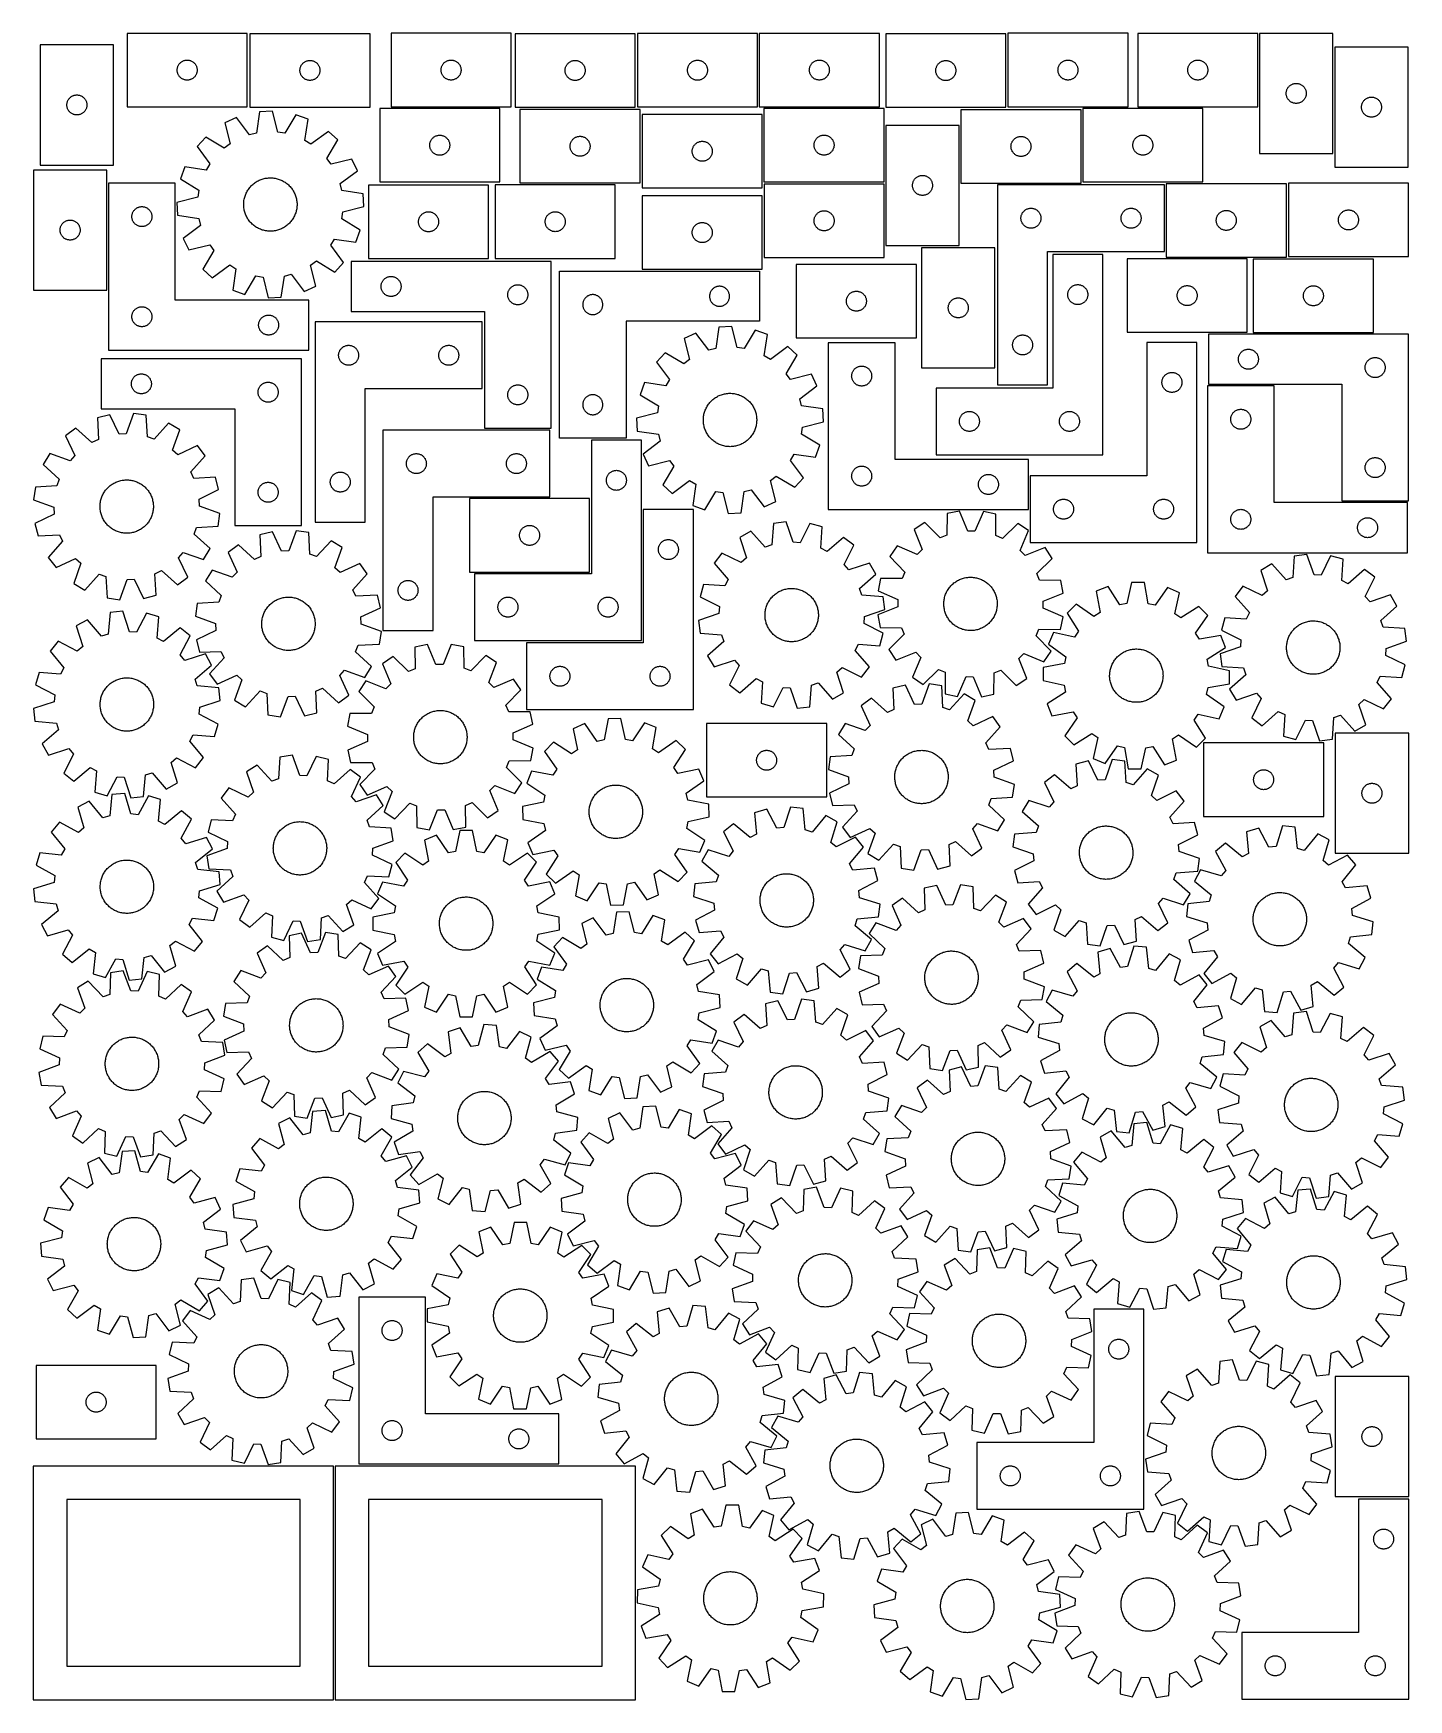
# Model space of a CAD drawing. Header units: millimetres. Extents: x 7 to 1243, y 7 to 1505.
import ezdxf

# ---------------------------------------------------------------- set-up
doc = ezdxf.new("R2010")
doc.units = ezdxf.units.MM
doc.layers.add('CUT', color=7, linetype='CONTINUOUS', true_color=0x000000)

msp = doc.modelspace()

# ---------------------------------------------------------------- linework, layer by layer
at = {"layer": 'CUT'}
for p, q in [((198.860196, 1505.098179), (90.860196, 1505.098179)), ((90.860196, 1505.098179), (90.860196, 1439.098179)), ((198.860196, 1439.098179), (198.860196, 1505.098179)), ((309.318328, 1504.834992), (201.318328, 1504.834992)), ((201.318328, 1504.834992), (201.318328, 1438.834992)), ((309.318328, 1438.834992), (309.318328, 1504.834992)), ((436.209258, 1505.15384), (328.209258, 1505.15384)), ((328.209258, 1505.15384), (328.209258, 1439.15384)), ((436.209258, 1439.15384), (436.209258, 1505.15384)), ((547.780913, 1504.788606), (439.780913, 1504.788606)), ((439.780913, 1504.788606), (439.780913, 1438.788606)), ((547.780913, 1438.788606), (547.780913, 1504.788606)), ((657.873196, 1504.9744), (549.873196, 1504.9744)), ((549.873196, 1504.9744), (549.873196, 1438.9744)), ((657.873196, 1438.9744), (657.873196, 1504.9744)), ((767.440398, 1505.146272), (659.440398, 1505.146272)), ((659.440398, 1505.146272), (659.440398, 1439.146272)), ((767.440398, 1439.146272), (767.440398, 1505.146272)), ((881.193082, 1504.676548), (773.193082, 1504.676548)), ((773.193082, 1504.676548), (773.193082, 1438.676548)), ((881.193082, 1438.676548), (881.193082, 1504.676548)), ((991.073394, 1505.157258), (883.073394, 1505.157258)), ((883.073394, 1505.157258), (883.073394, 1439.157258)), ((991.073394, 1439.157258), (991.073394, 1505.157258)), ((1107.806365, 1505.141633), (999.806365, 1505.141633)), ((999.806365, 1505.141633), (999.806365, 1439.141633)), ((1107.806365, 1439.141633), (1107.806365, 1505.141633)), ((1175.335715, 1505.132112), (1109.335715, 1505.132112)), ((1109.335715, 1505.132112), (1109.335715, 1397.132112)), ((1175.335715, 1397.132112), (1175.335715, 1505.132112)), ((78.673918, 1494.721712), (12.673918, 1494.721712)), ((12.673918, 1494.721712), (12.673918, 1386.721712)), ((78.673918, 1386.721712), (78.673918, 1494.721712)), ((1243.04471, 1492.77054), (1177.04471, 1492.77054)), ((1177.04471, 1492.77054), (1177.04471, 1384.77054)), ((1243.04471, 1384.77054), (1243.04471, 1492.77054)), ((135.860196, 1472.098179), (135.879466, 1472.686807)), ((135.879466, 1471.509551), (135.860196, 1472.098179)), ((135.879466, 1472.686807), (135.937192, 1473.272915)), ((135.937192, 1470.923443), (135.879466, 1471.509551)), ((135.937192, 1473.272915), (136.033128, 1473.853992)), ((136.033128, 1470.342366), (135.937192, 1470.923443)), ((136.033128, 1473.853992), (136.166863, 1474.42755)), ((136.166863, 1469.768808), (136.033128, 1470.342366)), ((136.166863, 1474.42755), (136.337825, 1474.991134)), ((136.337825, 1469.205224), (136.166863, 1469.768808)), ((136.337825, 1474.991134), (136.54528, 1475.54233)), ((136.54528, 1468.654028), (136.337825, 1469.205224)), ((136.54528, 1475.54233), (136.788341, 1476.078777)), ((136.788341, 1476.078777), (137.065967, 1476.598179)), ((137.065967, 1476.598179), (137.376969, 1477.098311)), ((137.376969, 1477.098311), (137.720016, 1477.577032)), ((137.720016, 1477.577032), (138.093638, 1478.032291)), ((138.093638, 1478.032291), (138.496235, 1478.46214)), ((138.496235, 1478.46214), (138.926084, 1478.864737)), ((138.926084, 1478.864737), (139.381343, 1479.238359)), ((139.381343, 1479.238359), (139.860064, 1479.581406)), ((139.860064, 1479.581406), (140.360196, 1479.892408)), ((140.360196, 1479.892408), (140.879598, 1480.170034)), ((140.879598, 1480.170034), (141.416045, 1480.413095)), ((141.416045, 1480.413095), (141.967241, 1480.62055)), ((141.967241, 1480.62055), (142.530825, 1480.791511)), ((142.530825, 1480.791511), (143.104383, 1480.925247)), ((143.104383, 1480.925247), (143.68546, 1481.021183)), ((143.68546, 1481.021183), (144.271568, 1481.078909)), ((144.271568, 1481.078909), (144.860196, 1481.098179)), ((144.860196, 1481.098179), (145.448824, 1481.078909)), ((145.448824, 1481.078909), (146.034932, 1481.021183)), ((146.034932, 1481.021183), (146.616009, 1480.925247)), ((146.616009, 1480.925247), (147.189567, 1480.791511)), ((147.189567, 1480.791511), (147.753151, 1480.62055)), ((147.753151, 1480.62055), (148.304347, 1480.413095)), ((148.304347, 1480.413095), (148.840794, 1480.170034)), ((148.840794, 1480.170034), (149.360196, 1479.892408)), ((149.360196, 1479.892408), (149.860328, 1479.581406)), ((149.860328, 1479.581406), (150.339049, 1479.238359)), ((150.339049, 1479.238359), (150.794308, 1478.864737)), ((150.794308, 1478.864737), (151.224157, 1478.46214)), ((151.224157, 1478.46214), (151.626754, 1478.032291)), ((151.626754, 1478.032291), (152.000376, 1477.577032)), ((152.000376, 1477.577032), (152.343422, 1477.098311)), ((152.343422, 1477.098311), (152.654425, 1476.598179)), ((152.654425, 1476.598179), (152.932051, 1476.078777)), ((152.932051, 1476.078777), (153.175112, 1475.54233)), ((153.175112, 1475.54233), (153.382567, 1474.991134)), ((153.382567, 1469.205224), (153.175112, 1468.654028)), ((153.382567, 1474.991134), (153.553528, 1474.42755)), ((153.553528, 1469.768808), (153.382567, 1469.205224)), ((153.553528, 1474.42755), (153.687263, 1473.853992)), ((153.687263, 1470.342366), (153.553528, 1469.768808)), ((153.687263, 1473.853992), (153.7832, 1473.272915)), ((153.7832, 1470.923443), (153.687263, 1470.342366)), ((153.7832, 1473.272915), (153.840926, 1472.686807)), ((153.840926, 1471.509551), (153.7832, 1470.923443)), ((153.840926, 1472.686807), (153.860196, 1472.098179)), ((153.860196, 1472.098179), (153.840926, 1471.509551)), ((246.318328, 1471.834992), (246.337597, 1472.423621)), ((246.337597, 1471.246364), (246.318328, 1471.834992)), ((246.337597, 1472.423621), (246.395324, 1473.009728)), ((246.395324, 1470.660257), (246.337597, 1471.246364)), ((246.395324, 1473.009728), (246.49126, 1473.590805)), ((246.49126, 1470.07918), (246.395324, 1470.660257)), ((246.49126, 1473.590805), (246.624995, 1474.164364)), ((246.624995, 1469.505621), (246.49126, 1470.07918)), ((246.624995, 1474.164364), (246.795956, 1474.727948)), ((246.795956, 1468.942037), (246.624995, 1469.505621)), ((246.795956, 1474.727948), (247.003412, 1475.279143)), ((247.003412, 1468.390842), (246.795956, 1468.942037)), ((247.003412, 1475.279143), (247.246473, 1475.815591)), ((247.246473, 1475.815591), (247.524099, 1476.334992)), ((247.524099, 1476.334992), (247.835101, 1476.835125)), ((247.835101, 1476.835125), (248.178148, 1477.313845)), ((248.178148, 1477.313845), (248.551769, 1477.769105)), ((248.551769, 1477.769105), (248.954367, 1478.198953)), ((248.954367, 1478.198953), (249.384215, 1478.601551)), ((249.384215, 1478.601551), (249.839475, 1478.975172)), ((249.839475, 1478.975172), (250.318196, 1479.318219)), ((250.318196, 1479.318219), (250.818328, 1479.629221)), ((250.818328, 1479.629221), (251.337729, 1479.906847)), ((251.337729, 1479.906847), (251.874177, 1480.149908)), ((251.874177, 1480.149908), (252.425372, 1480.357364)), ((252.425372, 1480.357364), (252.988956, 1480.528325)), ((252.988956, 1480.528325), (253.562515, 1480.66206)), ((253.562515, 1480.66206), (254.143592, 1480.757996)), ((254.143592, 1480.757996), (254.729699, 1480.815723)), ((254.729699, 1480.815723), (255.318328, 1480.834992)), ((255.318328, 1480.834992), (255.906956, 1480.815723)), ((255.906956, 1480.815723), (256.493063, 1480.757996)), ((256.493063, 1480.757996), (257.074141, 1480.66206)), ((257.074141, 1480.66206), (257.647699, 1480.528325)), ((257.647699, 1480.528325), (258.211283, 1480.357364)), ((258.211283, 1480.357364), (258.762479, 1480.149908)), ((258.762479, 1480.149908), (259.298926, 1479.906847)), ((259.298926, 1479.906847), (259.818328, 1479.629221)), ((259.818328, 1479.629221), (260.31846, 1479.318219)), ((260.31846, 1479.318219), (260.797181, 1478.975172)), ((260.797181, 1478.975172), (261.25244, 1478.601551)), ((261.25244, 1478.601551), (261.682289, 1478.198953)), ((261.682289, 1478.198953), (262.084886, 1477.769105)), ((262.084886, 1477.769105), (262.458508, 1477.313845)), ((262.458508, 1477.313845), (262.801554, 1476.835125)), ((262.801554, 1476.835125), (263.112556, 1476.334992)), ((263.112556, 1476.334992), (263.390182, 1475.815591)), ((263.390182, 1475.815591), (263.633243, 1475.279143)), ((263.633243, 1475.279143), (263.840699, 1474.727948)), ((263.840699, 1468.942037), (263.633243, 1468.390842)), ((263.840699, 1474.727948), (264.01166, 1474.164364)), ((264.01166, 1469.505621), (263.840699, 1468.942037)), ((264.01166, 1474.164364), (264.145395, 1473.590805)), ((264.145395, 1470.07918), (264.01166, 1469.505621)), ((264.145395, 1473.590805), (264.241331, 1473.009728)), ((264.241331, 1470.660257), (264.145395, 1470.07918)), ((264.241331, 1473.009728), (264.299058, 1472.423621)), ((264.299058, 1471.246364), (264.241331, 1470.660257)), ((264.299058, 1472.423621), (264.318328, 1471.834992)), ((264.318328, 1471.834992), (264.299058, 1471.246364)), ((373.209258, 1472.15384), (373.228528, 1472.742468)), ((373.228528, 1471.565212), (373.209258, 1472.15384)), ((373.228528, 1472.742468), (373.286254, 1473.328576)), ((373.286254, 1470.979104), (373.228528, 1471.565212)), ((373.286254, 1473.328576), (373.38219, 1473.909653)), ((373.38219, 1470.398027), (373.286254, 1470.979104)), ((373.38219, 1473.909653), (373.515925, 1474.483211)), ((373.515925, 1469.824469), (373.38219, 1470.398027)), ((373.515925, 1474.483211), (373.686887, 1475.046795)), ((373.686887, 1469.260885), (373.515925, 1469.824469)), ((373.686887, 1475.046795), (373.894342, 1475.597991)), ((373.894342, 1468.709689), (373.686887, 1469.260885)), ((373.894342, 1475.597991), (374.137403, 1476.134438)), ((374.137403, 1468.173242), (373.894342, 1468.709689)), ((374.137403, 1476.134438), (374.415029, 1476.65384)), ((374.415029, 1476.65384), (374.726031, 1477.153972)), ((374.726031, 1477.153972), (375.069078, 1477.632693)), ((375.069078, 1477.632693), (375.4427, 1478.087952)), ((375.4427, 1478.087952), (375.845297, 1478.517801)), ((375.845297, 1478.517801), (376.275145, 1478.920398)), ((376.275145, 1478.920398), (376.730405, 1479.29402)), ((376.730405, 1479.29402), (377.209126, 1479.637067)), ((377.209126, 1479.637067), (377.709258, 1479.948069)), ((377.709258, 1479.948069), (378.22866, 1480.225695)), ((378.22866, 1480.225695), (378.765107, 1480.468756)), ((378.765107, 1480.468756), (379.316303, 1480.676211)), ((379.316303, 1480.676211), (379.879886, 1480.847173)), ((379.879886, 1480.847173), (380.453445, 1480.980908)), ((380.453445, 1480.980908), (381.034522, 1481.076844)), ((381.034522, 1481.076844), (381.62063, 1481.13457)), ((381.62063, 1481.13457), (382.209258, 1481.15384)), ((382.209258, 1481.15384), (382.797886, 1481.13457)), ((382.797886, 1481.13457), (383.383994, 1481.076844)), ((383.383994, 1481.076844), (383.965071, 1480.980908)), ((383.965071, 1480.980908), (384.538629, 1480.847173)), ((384.538629, 1480.847173), (385.102213, 1480.676211)), ((385.102213, 1480.676211), (385.653409, 1480.468756)), ((385.653409, 1480.468756), (386.189856, 1480.225695)), ((386.189856, 1480.225695), (386.709258, 1479.948069)), ((386.709258, 1479.948069), (387.20939, 1479.637067)), ((387.20939, 1479.637067), (387.688111, 1479.29402)), ((387.688111, 1479.29402), (388.14337, 1478.920398)), ((388.14337, 1478.920398), (388.573219, 1478.517801)), ((388.573219, 1478.517801), (388.975816, 1478.087952)), ((388.975816, 1478.087952), (389.349438, 1477.632693)), ((389.349438, 1477.632693), (389.692484, 1477.153972)), ((389.692484, 1477.153972), (390.003486, 1476.65384)), ((390.003486, 1476.65384), (390.281113, 1476.134438)), ((390.281113, 1476.134438), (390.524174, 1475.597991)), ((390.524174, 1468.709689), (390.281113, 1468.173242)), ((390.524174, 1475.597991), (390.731629, 1475.046795)), ((390.731629, 1469.260885), (390.524174, 1468.709689)), ((390.731629, 1475.046795), (390.90259, 1474.483211)), ((390.90259, 1469.824469), (390.731629, 1469.260885)), ((390.90259, 1474.483211), (391.036325, 1473.909653)), ((391.036325, 1470.398027), (390.90259, 1469.824469)), ((391.036325, 1473.909653), (391.132262, 1473.328576)), ((391.132262, 1470.979104), (391.036325, 1470.398027)), ((391.132262, 1473.328576), (391.189988, 1472.742468)), ((391.189988, 1471.565212), (391.132262, 1470.979104)), ((391.189988, 1472.742468), (391.209258, 1472.15384)), ((391.209258, 1472.15384), (391.189988, 1471.565212)), ((484.780913, 1471.788606), (484.800183, 1472.377234)), ((484.800183, 1471.199978), (484.780913, 1471.788606)), ((484.800183, 1472.377234), (484.857909, 1472.963341)), ((484.857909, 1470.61387), (484.800183, 1471.199978)), ((484.857909, 1472.963341), (484.953846, 1473.544419)), ((484.953846, 1470.032793), (484.857909, 1470.61387)), ((484.953846, 1473.544419), (485.087581, 1474.117977)), ((485.087581, 1469.459234), (484.953846, 1470.032793)), ((485.087581, 1474.117977), (485.258542, 1474.681561)), ((485.258542, 1468.895651), (485.087581, 1469.459234)), ((485.258542, 1474.681561), (485.465997, 1475.232757)), ((485.465997, 1468.344455), (485.258542, 1468.895651)), ((485.465997, 1475.232757), (485.709058, 1475.769204)), ((485.709058, 1475.769204), (485.986684, 1476.288606)), ((485.986684, 1476.288606), (486.297687, 1476.788738)), ((486.297687, 1476.788738), (486.640733, 1477.267459)), ((486.640733, 1477.267459), (487.014355, 1477.722718)), ((487.014355, 1477.722718), (487.416952, 1478.152567)), ((487.416952, 1478.152567), (487.846801, 1478.555164)), ((487.846801, 1478.555164), (488.30206, 1478.928786)), ((488.30206, 1478.928786), (488.780781, 1479.271832)), ((488.780781, 1479.271832), (489.280913, 1479.582834)), ((489.280913, 1479.582834), (489.800315, 1479.86046)), ((489.800315, 1479.86046), (490.336762, 1480.103521)), ((490.336762, 1480.103521), (490.887958, 1480.310977)), ((490.887958, 1480.310977), (491.451542, 1480.481938)), ((491.451542, 1480.481938), (492.0251, 1480.615673)), ((492.0251, 1480.615673), (492.606177, 1480.711609)), ((492.606177, 1480.711609), (493.192285, 1480.769336)), ((493.192285, 1480.769336), (493.780913, 1480.788606)), ((493.780913, 1480.788606), (494.369541, 1480.769336)), ((494.369541, 1480.769336), (494.955649, 1480.711609)), ((494.955649, 1480.711609), (495.536726, 1480.615673)), ((495.536726, 1480.615673), (496.110285, 1480.481938)), ((496.110285, 1480.481938), (496.673868, 1480.310977)), ((496.673868, 1480.310977), (497.225064, 1480.103521)), ((497.225064, 1480.103521), (497.761511, 1479.86046)), ((497.761511, 1479.86046), (498.280913, 1479.582834)), ((498.280913, 1479.582834), (498.781045, 1479.271832)), ((498.781045, 1479.271832), (499.259766, 1478.928786)), ((499.259766, 1478.928786), (499.715025, 1478.555164)), ((499.715025, 1478.555164), (500.144874, 1478.152567)), ((500.144874, 1478.152567), (500.547471, 1477.722718)), ((500.547471, 1477.722718), (500.921093, 1477.267459)), ((500.921093, 1477.267459), (501.26414, 1476.788738)), ((501.26414, 1476.788738), (501.575142, 1476.288606)), ((501.575142, 1476.288606), (501.852768, 1475.769204)), ((501.852768, 1475.769204), (502.095829, 1475.232757)), ((502.095829, 1475.232757), (502.303284, 1474.681561)), ((502.303284, 1468.895651), (502.095829, 1468.344455)), ((502.303284, 1474.681561), (502.474246, 1474.117977)), ((502.474246, 1469.459234), (502.303284, 1468.895651)), ((502.474246, 1474.117977), (502.607981, 1473.544419)), ((502.607981, 1470.032793), (502.474246, 1469.459234)), ((502.607981, 1473.544419), (502.703917, 1472.963341)), ((502.703917, 1470.61387), (502.607981, 1470.032793)), ((502.703917, 1472.963341), (502.761643, 1472.377234)), ((502.761643, 1471.199978), (502.703917, 1470.61387)), ((502.761643, 1472.377234), (502.780913, 1471.788606)), ((502.780913, 1471.788606), (502.761643, 1471.199978)), ((594.873196, 1471.9744), (594.892466, 1472.563028)), ((594.892466, 1471.385772), (594.873196, 1471.9744)), ((594.892466, 1472.563028), (594.950193, 1473.149135)), ((594.950193, 1470.799664), (594.892466, 1471.385772)), ((594.950193, 1473.149135), (595.046129, 1473.730213)), ((595.046129, 1470.218587), (594.950193, 1470.799664)), ((595.046129, 1473.730213), (595.179864, 1474.303771)), ((595.179864, 1469.645028), (595.046129, 1470.218587)), ((595.179864, 1474.303771), (595.350825, 1474.867355)), ((595.350825, 1469.081445), (595.179864, 1469.645028)), ((595.350825, 1474.867355), (595.558281, 1475.418551)), ((595.558281, 1468.530249), (595.350825, 1469.081445)), ((595.558281, 1475.418551), (595.801342, 1475.954998)), ((595.801342, 1475.954998), (596.078968, 1476.4744)), ((596.078968, 1476.4744), (596.38997, 1476.974532)), ((596.38997, 1476.974532), (596.733016, 1477.453253)), ((596.733016, 1477.453253), (597.106638, 1477.908512)), ((597.106638, 1477.908512), (597.509235, 1478.338361)), ((597.509235, 1478.338361), (597.939084, 1478.740958)), ((597.939084, 1478.740958), (598.394344, 1479.11458)), ((598.394344, 1479.11458), (598.873064, 1479.457626)), ((598.873064, 1479.457626), (599.373196, 1479.768628)), ((599.373196, 1479.768628), (599.892598, 1480.046254)), ((599.892598, 1480.046254), (600.429046, 1480.289316)), ((600.429046, 1480.289316), (600.980241, 1480.496771)), ((600.980241, 1480.496771), (601.543825, 1480.667732)), ((601.543825, 1480.667732), (602.117384, 1480.801467)), ((602.117384, 1480.801467), (602.698461, 1480.897403)), ((602.698461, 1480.897403), (603.284568, 1480.95513)), ((603.284568, 1480.95513), (603.873196, 1480.9744)), ((603.873196, 1480.9744), (604.461825, 1480.95513)), ((604.461825, 1480.95513), (605.047932, 1480.897403)), ((605.047932, 1480.897403), (605.629009, 1480.801467)), ((605.629009, 1480.801467), (606.202568, 1480.667732)), ((606.202568, 1480.667732), (606.766152, 1480.496771)), ((606.766152, 1480.496771), (607.317347, 1480.289316)), ((607.317347, 1480.289316), (607.853795, 1480.046254)), ((607.853795, 1480.046254), (608.373196, 1479.768628)), ((608.373196, 1479.768628), (608.873329, 1479.457626)), ((608.873329, 1479.457626), (609.352049, 1479.11458)), ((609.352049, 1479.11458), (609.807309, 1478.740958)), ((609.807309, 1478.740958), (610.237157, 1478.338361)), ((610.237157, 1478.338361), (610.639755, 1477.908512)), ((610.639755, 1477.908512), (611.013376, 1477.453253)), ((611.013376, 1477.453253), (611.356423, 1476.974532)), ((611.356423, 1476.974532), (611.667425, 1476.4744)), ((611.667425, 1476.4744), (611.945051, 1475.954998)), ((611.945051, 1475.954998), (612.188112, 1475.418551)), ((612.188112, 1475.418551), (612.395568, 1474.867355)), ((612.395568, 1469.081445), (612.188112, 1468.530249)), ((612.395568, 1474.867355), (612.566529, 1474.303771)), ((612.566529, 1469.645028), (612.395568, 1469.081445)), ((612.566529, 1474.303771), (612.700264, 1473.730213)), ((612.700264, 1470.218587), (612.566529, 1469.645028)), ((612.700264, 1473.730213), (612.7962, 1473.149135)), ((612.7962, 1470.799664), (612.700264, 1470.218587)), ((612.7962, 1473.149135), (612.853927, 1472.563028)), ((612.853927, 1471.385772), (612.7962, 1470.799664)), ((612.853927, 1472.563028), (612.873196, 1471.9744)), ((612.873196, 1471.9744), (612.853927, 1471.385772)), ((704.440398, 1472.146272), (704.459668, 1472.7349)), ((704.459668, 1471.557644), (704.440398, 1472.146272)), ((704.459668, 1472.7349), (704.517394, 1473.321007)), ((704.517394, 1470.971536), (704.459668, 1471.557644)), ((704.517394, 1473.321007), (704.61333, 1473.902085)), ((704.61333, 1470.390459), (704.517394, 1470.971536)), ((704.61333, 1473.902085), (704.747066, 1474.475643)), ((704.747066, 1469.8169), (704.61333, 1470.390459)), ((704.747066, 1474.475643), (704.918027, 1475.039227)), ((704.918027, 1469.253317), (704.747066, 1469.8169)), ((704.918027, 1475.039227), (705.125482, 1475.590423)), ((705.125482, 1468.702121), (704.918027, 1469.253317)), ((705.125482, 1475.590423), (705.368543, 1476.12687)), ((705.368543, 1468.165673), (705.125482, 1468.702121)), ((705.368543, 1476.12687), (705.646169, 1476.646272)), ((705.646169, 1476.646272), (705.957171, 1477.146404)), ((705.957171, 1477.146404), (706.300218, 1477.625125)), ((706.300218, 1477.625125), (706.67384, 1478.080384)), ((706.67384, 1478.080384), (707.076437, 1478.510233)), ((707.076437, 1478.510233), (707.506286, 1478.91283)), ((707.506286, 1478.91283), (707.961545, 1479.286452)), ((707.961545, 1479.286452), (708.440266, 1479.629498)), ((708.440266, 1479.629498), (708.940398, 1479.9405)), ((708.940398, 1479.9405), (709.4598, 1480.218126)), ((709.4598, 1480.218126), (709.996247, 1480.461188)), ((709.996247, 1480.461188), (710.547443, 1480.668643)), ((710.547443, 1480.668643), (711.111027, 1480.839604)), ((711.111027, 1480.839604), (711.684585, 1480.973339)), ((711.684585, 1480.973339), (712.265662, 1481.069275)), ((712.265662, 1481.069275), (712.85177, 1481.127002)), ((712.85177, 1481.127002), (713.440398, 1481.146272)), ((713.440398, 1481.146272), (714.029026, 1481.127002)), ((714.029026, 1481.127002), (714.615134, 1481.069275)), ((714.615134, 1481.069275), (715.196211, 1480.973339)), ((715.196211, 1480.973339), (715.769769, 1480.839604)), ((715.769769, 1480.839604), (716.333353, 1480.668643)), ((716.333353, 1480.668643), (716.884549, 1480.461188)), ((716.884549, 1480.461188), (717.420996, 1480.218126)), ((717.420996, 1480.218126), (717.940398, 1479.9405)), ((717.940398, 1479.9405), (718.44053, 1479.629498)), ((718.44053, 1479.629498), (718.919251, 1479.286452)), ((718.919251, 1479.286452), (719.37451, 1478.91283)), ((719.37451, 1478.91283), (719.804359, 1478.510233)), ((719.804359, 1478.510233), (720.206956, 1478.080384)), ((720.206956, 1478.080384), (720.580578, 1477.625125)), ((720.580578, 1477.625125), (720.923624, 1477.146404)), ((720.923624, 1477.146404), (721.234627, 1476.646272)), ((721.234627, 1476.646272), (721.512253, 1476.12687)), ((721.512253, 1476.12687), (721.755314, 1475.590423)), ((721.755314, 1468.702121), (721.512253, 1468.165673)), ((721.755314, 1475.590423), (721.962769, 1475.039227)), ((721.962769, 1469.253317), (721.755314, 1468.702121)), ((721.962769, 1475.039227), (722.13373, 1474.475643)), ((722.13373, 1469.8169), (721.962769, 1469.253317)), ((722.13373, 1474.475643), (722.267465, 1473.902085)), ((722.267465, 1470.390459), (722.13373, 1469.8169)), ((722.267465, 1473.902085), (722.363402, 1473.321007)), ((722.363402, 1470.971536), (722.267465, 1470.390459)), ((722.363402, 1473.321007), (722.421128, 1472.7349)), ((722.421128, 1471.557644), (722.363402, 1470.971536)), ((722.421128, 1472.7349), (722.440398, 1472.146272)), ((722.440398, 1472.146272), (722.421128, 1471.557644)), ((818.193082, 1471.676548), (818.212351, 1472.265176)), ((818.212351, 1471.08792), (818.193082, 1471.676548)), ((818.212351, 1472.265176), (818.270078, 1472.851284)), ((818.270078, 1470.501812), (818.212351, 1471.08792)), ((818.270078, 1472.851284), (818.366014, 1473.432361)), ((818.366014, 1469.920735), (818.270078, 1470.501812)), ((818.366014, 1473.432361), (818.499749, 1474.00592)), ((818.499749, 1469.347177), (818.366014, 1469.920735)), ((818.499749, 1474.00592), (818.670711, 1474.569503)), ((818.670711, 1468.783593), (818.499749, 1469.347177)), ((818.670711, 1474.569503), (818.878166, 1475.120699)), ((818.878166, 1468.232397), (818.670711, 1468.783593)), ((818.878166, 1475.120699), (819.121227, 1475.657146)), ((819.121227, 1475.657146), (819.398853, 1476.176548)), ((819.398853, 1476.176548), (819.709855, 1476.67668)), ((819.709855, 1476.67668), (820.052902, 1477.155401)), ((820.052902, 1477.155401), (820.426523, 1477.61066)), ((820.426523, 1477.61066), (820.829121, 1478.040509)), ((820.829121, 1478.040509), (821.258969, 1478.443106)), ((821.258969, 1478.443106), (821.714229, 1478.816728)), ((821.714229, 1478.816728), (822.19295, 1479.159775)), ((822.19295, 1479.159775), (822.693082, 1479.470777)), ((822.693082, 1479.470777), (823.212483, 1479.748403)), ((823.212483, 1479.748403), (823.748931, 1479.991464)), ((823.748931, 1479.991464), (824.300126, 1480.198919)), ((824.300126, 1480.198919), (824.86371, 1480.369881)), ((824.86371, 1480.369881), (825.437269, 1480.503616)), ((825.437269, 1480.503616), (826.018346, 1480.599552)), ((826.018346, 1480.599552), (826.604454, 1480.657278)), ((826.604454, 1480.657278), (827.193082, 1480.676548)), ((827.193082, 1480.676548), (827.78171, 1480.657278)), ((827.78171, 1480.657278), (828.367817, 1480.599552)), ((828.367817, 1480.599552), (828.948895, 1480.503616)), ((828.948895, 1480.503616), (829.522453, 1480.369881)), ((829.522453, 1480.369881), (830.086037, 1480.198919)), ((830.086037, 1480.198919), (830.637233, 1479.991464)), ((830.637233, 1479.991464), (831.17368, 1479.748403)), ((831.17368, 1479.748403), (831.693082, 1479.470777)), ((831.693082, 1479.470777), (832.193214, 1479.159775)), ((832.193214, 1479.159775), (832.671935, 1478.816728)), ((832.671935, 1478.816728), (833.127194, 1478.443106)), ((833.127194, 1478.443106), (833.557043, 1478.040509)), ((833.557043, 1478.040509), (833.95964, 1477.61066)), ((833.95964, 1477.61066), (834.333262, 1477.155401)), ((834.333262, 1477.155401), (834.676308, 1476.67668)), ((834.676308, 1476.67668), (834.98731, 1476.176548)), ((834.98731, 1476.176548), (835.264936, 1475.657146)), ((835.264936, 1475.657146), (835.507997, 1475.120699)), ((835.507997, 1475.120699), (835.715453, 1474.569503)), ((835.715453, 1468.783593), (835.507997, 1468.232397)), ((835.715453, 1474.569503), (835.886414, 1474.00592)), ((835.886414, 1469.347177), (835.715453, 1468.783593)), ((835.886414, 1474.00592), (836.020149, 1473.432361)), ((836.020149, 1469.920735), (835.886414, 1469.347177)), ((836.020149, 1473.432361), (836.116085, 1472.851284)), ((836.116085, 1470.501812), (836.020149, 1469.920735)), ((836.116085, 1472.851284), (836.173812, 1472.265176)), ((836.173812, 1471.08792), (836.116085, 1470.501812)), ((836.173812, 1472.265176), (836.193082, 1471.676548)), ((836.193082, 1471.676548), (836.173812, 1471.08792)), ((928.073394, 1472.157258), (928.092663, 1472.745886)), ((928.092663, 1471.56863), (928.073394, 1472.157258)), ((928.092663, 1472.745886), (928.15039, 1473.331994)), ((928.15039, 1470.982522), (928.092663, 1471.56863)), ((928.15039, 1473.331994), (928.246326, 1473.913071)), ((928.246326, 1470.401445), (928.15039, 1470.982522)), ((928.246326, 1473.913071), (928.380061, 1474.486629)), ((928.380061, 1469.827887), (928.246326, 1470.401445)), ((928.380061, 1474.486629), (928.551022, 1475.050213)), ((928.551022, 1469.264303), (928.380061, 1469.827887)), ((928.551022, 1475.050213), (928.758478, 1475.601409)), ((928.758478, 1468.713107), (928.551022, 1469.264303)), ((928.758478, 1475.601409), (929.001539, 1476.137856)), ((929.001539, 1468.17666), (928.758478, 1468.713107)), ((929.001539, 1476.137856), (929.279165, 1476.657258)), ((929.279165, 1476.657258), (929.590167, 1477.15739)), ((929.590167, 1477.15739), (929.933214, 1477.636111)), ((929.933214, 1477.636111), (930.306835, 1478.09137)), ((930.306835, 1478.09137), (930.709433, 1478.521219)), ((930.709433, 1478.521219), (931.139281, 1478.923816)), ((931.139281, 1478.923816), (931.594541, 1479.297438)), ((931.594541, 1479.297438), (932.073261, 1479.640485)), ((932.073261, 1479.640485), (932.573394, 1479.951487)), ((932.573394, 1479.951487), (933.092795, 1480.229113)), ((933.092795, 1480.229113), (933.629243, 1480.472174)), ((933.629243, 1480.472174), (934.180438, 1480.679629)), ((934.180438, 1480.679629), (934.744022, 1480.85059)), ((934.744022, 1480.85059), (935.317581, 1480.984326)), ((935.317581, 1480.984326), (935.898658, 1481.080262)), ((935.898658, 1481.080262), (936.484765, 1481.137988)), ((936.484765, 1481.137988), (937.073394, 1481.157258)), ((937.073394, 1481.157258), (937.662022, 1481.137988)), ((937.662022, 1481.137988), (938.248129, 1481.080262)), ((938.248129, 1481.080262), (938.829206, 1480.984326)), ((938.829206, 1480.984326), (939.402765, 1480.85059)), ((939.402765, 1480.85059), (939.966349, 1480.679629)), ((939.966349, 1480.679629), (940.517544, 1480.472174)), ((940.517544, 1480.472174), (941.053992, 1480.229113)), ((941.053992, 1480.229113), (941.573394, 1479.951487)), ((941.573394, 1479.951487), (942.073526, 1479.640485)), ((942.073526, 1479.640485), (942.552246, 1479.297438)), ((942.552246, 1479.297438), (943.007506, 1478.923816)), ((943.007506, 1478.923816), (943.437355, 1478.521219)), ((943.437355, 1478.521219), (943.839952, 1478.09137)), ((943.839952, 1478.09137), (944.213574, 1477.636111)), ((944.213574, 1477.636111), (944.55662, 1477.15739)), ((944.55662, 1477.15739), (944.867622, 1476.657258)), ((944.867622, 1476.657258), (945.145248, 1476.137856)), ((945.145248, 1476.137856), (945.388309, 1475.601409)), ((945.388309, 1468.713107), (945.145248, 1468.17666)), ((945.388309, 1475.601409), (945.595765, 1475.050213)), ((945.595765, 1469.264303), (945.388309, 1468.713107)), ((945.595765, 1475.050213), (945.766726, 1474.486629)), ((945.766726, 1469.827887), (945.595765, 1469.264303)), ((945.766726, 1474.486629), (945.900461, 1473.913071)), ((945.900461, 1470.401445), (945.766726, 1469.827887)), ((945.900461, 1473.913071), (945.996397, 1473.331994)), ((945.996397, 1470.982522), (945.900461, 1470.401445)), ((945.996397, 1473.331994), (946.054124, 1472.745886)), ((946.054124, 1471.56863), (945.996397, 1470.982522)), ((946.054124, 1472.745886), (946.073394, 1472.157258)), ((946.073394, 1472.157258), (946.054124, 1471.56863)), ((1044.806365, 1472.141633), (1044.825634, 1472.730261)), ((1044.825634, 1471.553005), (1044.806365, 1472.141633)), ((1044.825634, 1472.730261), (1044.883361, 1473.316369)), ((1044.883361, 1470.966897), (1044.825634, 1471.553005)), ((1044.883361, 1473.316369), (1044.979297, 1473.897446)), ((1044.979297, 1470.38582), (1044.883361, 1470.966897)), ((1044.979297, 1473.897446), (1045.113032, 1474.471004)), ((1045.113032, 1469.812262), (1044.979297, 1470.38582)), ((1045.113032, 1474.471004), (1045.283994, 1475.034588)), ((1045.283994, 1469.248678), (1045.113032, 1469.812262)), ((1045.283994, 1475.034588), (1045.491449, 1475.585784)), ((1045.491449, 1468.697482), (1045.283994, 1469.248678)), ((1045.491449, 1475.585784), (1045.73451, 1476.122231)), ((1045.73451, 1468.161035), (1045.491449, 1468.697482)), ((1045.73451, 1476.122231), (1046.012136, 1476.641633)), ((1046.012136, 1476.641633), (1046.323138, 1477.141765)), ((1046.323138, 1477.141765), (1046.666185, 1477.620486)), ((1046.666185, 1477.620486), (1047.039806, 1478.075745)), ((1047.039806, 1478.075745), (1047.442404, 1478.505594)), ((1047.442404, 1478.505594), (1047.872252, 1478.908191)), ((1047.872252, 1478.908191), (1048.327512, 1479.281813)), ((1048.327512, 1479.281813), (1048.806233, 1479.62486)), ((1048.806233, 1479.62486), (1049.306365, 1479.935862)), ((1049.306365, 1479.935862), (1049.825767, 1480.213488)), ((1049.825767, 1480.213488), (1050.362214, 1480.456549)), ((1050.362214, 1480.456549), (1050.91341, 1480.664004)), ((1050.91341, 1480.664004), (1051.476993, 1480.834965)), ((1051.476993, 1480.834965), (1052.050552, 1480.968701)), ((1052.050552, 1480.968701), (1052.631629, 1481.064637)), ((1052.631629, 1481.064637), (1053.217737, 1481.122363)), ((1053.217737, 1481.122363), (1053.806365, 1481.141633)), ((1053.806365, 1481.141633), (1054.394993, 1481.122363)), ((1054.394993, 1481.122363), (1054.9811, 1481.064637)), ((1054.9811, 1481.064637), (1055.562178, 1480.968701)), ((1055.562178, 1480.968701), (1056.135736, 1480.834965)), ((1056.135736, 1480.834965), (1056.69932, 1480.664004)), ((1056.69932, 1480.664004), (1057.250516, 1480.456549)), ((1057.250516, 1480.456549), (1057.786963, 1480.213488)), ((1057.786963, 1480.213488), (1058.306365, 1479.935862)), ((1058.306365, 1479.935862), (1058.806497, 1479.62486)), ((1058.806497, 1479.62486), (1059.285218, 1479.281813)), ((1059.285218, 1479.281813), (1059.740477, 1478.908191)), ((1059.740477, 1478.908191), (1060.170326, 1478.505594)), ((1060.170326, 1478.505594), (1060.572923, 1478.075745)), ((1060.572923, 1478.075745), (1060.946545, 1477.620486)), ((1060.946545, 1477.620486), (1061.289591, 1477.141765)), ((1061.289591, 1477.141765), (1061.600593, 1476.641633)), ((1061.600593, 1476.641633), (1061.878219, 1476.122231)), ((1061.878219, 1476.122231), (1062.121281, 1475.585784)), ((1062.121281, 1468.697482), (1061.878219, 1468.161035)), ((1062.121281, 1475.585784), (1062.328736, 1475.034588)), ((1062.328736, 1469.248678), (1062.121281, 1468.697482)), ((1062.328736, 1475.034588), (1062.499697, 1474.471004)), ((1062.499697, 1469.812262), (1062.328736, 1469.248678)), ((1062.499697, 1474.471004), (1062.633432, 1473.897446)), ((1062.633432, 1470.38582), (1062.499697, 1469.812262)), ((1062.633432, 1473.897446), (1062.729369, 1473.316369)), ((1062.729369, 1470.966897), (1062.633432, 1470.38582)), ((1062.729369, 1473.316369), (1062.787095, 1472.730261)), ((1062.787095, 1471.553005), (1062.729369, 1470.966897)), ((1062.787095, 1472.730261), (1062.806365, 1472.141633)), ((1062.806365, 1472.141633), (1062.787095, 1471.553005)), ((136.788341, 1468.117581), (136.54528, 1468.654028)), ((137.065967, 1467.598179), (136.788341, 1468.117581)), ((137.376969, 1467.098047), (137.065967, 1467.598179)), ((137.720016, 1466.619326), (137.376969, 1467.098047)), ((138.093638, 1466.164067), (137.720016, 1466.619326)), ((138.496235, 1465.734218), (138.093638, 1466.164067)), ((138.926084, 1465.331621), (138.496235, 1465.734218)), ((139.381343, 1464.957999), (138.926084, 1465.331621)), ((139.860064, 1464.614952), (139.381343, 1464.957999)), ((140.360196, 1464.30395), (139.860064, 1464.614952)), ((140.879598, 1464.026324), (140.360196, 1464.30395)), ((141.416045, 1463.783263), (140.879598, 1464.026324)), ((141.967241, 1463.575808), (141.416045, 1463.783263)), ((142.530825, 1463.404847), (141.967241, 1463.575808)), ((143.104383, 1463.271111), (142.530825, 1463.404847)), ((143.68546, 1463.175175), (143.104383, 1463.271111)), ((144.271568, 1463.117449), (143.68546, 1463.175175)), ((144.860196, 1463.098179), (144.271568, 1463.117449)), ((145.448824, 1463.117449), (144.860196, 1463.098179)), ((146.034932, 1463.175175), (145.448824, 1463.117449)), ((146.616009, 1463.271111), (146.034932, 1463.175175)), ((147.189567, 1463.404847), (146.616009, 1463.271111)), ((147.753151, 1463.575808), (147.189567, 1463.404847)), ((148.304347, 1463.783263), (147.753151, 1463.575808)), ((148.840794, 1464.026324), (148.304347, 1463.783263)), ((149.360196, 1464.30395), (148.840794, 1464.026324)), ((149.860328, 1464.614952), (149.360196, 1464.30395)), ((150.339049, 1464.957999), (149.860328, 1464.614952)), ((150.794308, 1465.331621), (150.339049, 1464.957999)), ((151.224157, 1465.734218), (150.794308, 1465.331621)), ((151.626754, 1466.164067), (151.224157, 1465.734218)), ((152.000376, 1466.619326), (151.626754, 1466.164067)), ((152.343422, 1467.098047), (152.000376, 1466.619326)), ((152.654425, 1467.598179), (152.343422, 1467.098047)), ((152.932051, 1468.117581), (152.654425, 1467.598179)), ((153.175112, 1468.654028), (152.932051, 1468.117581)), ((247.246473, 1467.854394), (247.003412, 1468.390842)), ((247.524099, 1467.334992), (247.246473, 1467.854394)), ((247.835101, 1466.83486), (247.524099, 1467.334992)), ((248.178148, 1466.35614), (247.835101, 1466.83486)), ((248.551769, 1465.90088), (248.178148, 1466.35614)), ((248.954367, 1465.471031), (248.551769, 1465.90088)), ((249.384215, 1465.068434), (248.954367, 1465.471031)), ((249.839475, 1464.694812), (249.384215, 1465.068434)), ((250.318196, 1464.351766), (249.839475, 1464.694812)), ((250.818328, 1464.040764), (250.318196, 1464.351766)), ((251.337729, 1463.763138), (250.818328, 1464.040764)), ((251.874177, 1463.520077), (251.337729, 1463.763138)), ((252.425372, 1463.312621), (251.874177, 1463.520077)), ((252.988956, 1463.14166), (252.425372, 1463.312621)), ((253.562515, 1463.007925), (252.988956, 1463.14166)), ((254.143592, 1462.911989), (253.562515, 1463.007925)), ((254.729699, 1462.854262), (254.143592, 1462.911989)), ((255.318328, 1462.834992), (254.729699, 1462.854262)), ((255.906956, 1462.854262), (255.318328, 1462.834992)), ((256.493063, 1462.911989), (255.906956, 1462.854262)), ((257.074141, 1463.007925), (256.493063, 1462.911989)), ((257.647699, 1463.14166), (257.074141, 1463.007925)), ((258.211283, 1463.312621), (257.647699, 1463.14166)), ((258.762479, 1463.520077), (258.211283, 1463.312621)), ((259.298926, 1463.763138), (258.762479, 1463.520077)), ((259.818328, 1464.040764), (259.298926, 1463.763138)), ((260.31846, 1464.351766), (259.818328, 1464.040764)), ((260.797181, 1464.694812), (260.31846, 1464.351766)), ((261.25244, 1465.068434), (260.797181, 1464.694812)), ((261.682289, 1465.471031), (261.25244, 1465.068434)), ((262.084886, 1465.90088), (261.682289, 1465.471031)), ((262.458508, 1466.35614), (262.084886, 1465.90088)), ((262.801554, 1466.83486), (262.458508, 1466.35614)), ((263.112556, 1467.334992), (262.801554, 1466.83486)), ((263.390182, 1467.854394), (263.112556, 1467.334992)), ((263.633243, 1468.390842), (263.390182, 1467.854394)), ((374.415029, 1467.65384), (374.137403, 1468.173242)), ((374.726031, 1467.153708), (374.415029, 1467.65384)), ((375.069078, 1466.674987), (374.726031, 1467.153708)), ((375.4427, 1466.219728), (375.069078, 1466.674987)), ((375.845297, 1465.789879), (375.4427, 1466.219728)), ((376.275145, 1465.387282), (375.845297, 1465.789879)), ((376.730405, 1465.01366), (376.275145, 1465.387282)), ((377.209126, 1464.670614), (376.730405, 1465.01366)), ((377.709258, 1464.359611), (377.209126, 1464.670614)), ((378.22866, 1464.081985), (377.709258, 1464.359611)), ((378.765107, 1463.838924), (378.22866, 1464.081985)), ((379.316303, 1463.631469), (378.765107, 1463.838924)), ((379.879886, 1463.460508), (379.316303, 1463.631469)), ((380.453445, 1463.326773), (379.879886, 1463.460508)), ((381.034522, 1463.230836), (380.453445, 1463.326773)), ((381.62063, 1463.17311), (381.034522, 1463.230836)), ((382.209258, 1463.15384), (381.62063, 1463.17311)), ((382.797886, 1463.17311), (382.209258, 1463.15384)), ((383.383994, 1463.230836), (382.797886, 1463.17311)), ((383.965071, 1463.326773), (383.383994, 1463.230836)), ((384.538629, 1463.460508), (383.965071, 1463.326773)), ((385.102213, 1463.631469), (384.538629, 1463.460508)), ((385.653409, 1463.838924), (385.102213, 1463.631469)), ((386.189856, 1464.081985), (385.653409, 1463.838924)), ((386.709258, 1464.359611), (386.189856, 1464.081985)), ((387.20939, 1464.670614), (386.709258, 1464.359611)), ((387.688111, 1465.01366), (387.20939, 1464.670614)), ((388.14337, 1465.387282), (387.688111, 1465.01366)), ((388.573219, 1465.789879), (388.14337, 1465.387282)), ((388.975816, 1466.219728), (388.573219, 1465.789879)), ((389.349438, 1466.674987), (388.975816, 1466.219728)), ((389.692484, 1467.153708), (389.349438, 1466.674987)), ((390.003486, 1467.65384), (389.692484, 1467.153708)), ((390.281113, 1468.173242), (390.003486, 1467.65384)), ((485.709058, 1467.808007), (485.465997, 1468.344455)), ((485.986684, 1467.288606), (485.709058, 1467.808007)), ((486.297687, 1466.788474), (485.986684, 1467.288606)), ((486.640733, 1466.309753), (486.297687, 1466.788474)), ((487.014355, 1465.854493), (486.640733, 1466.309753)), ((487.416952, 1465.424645), (487.014355, 1465.854493)), ((487.846801, 1465.022047), (487.416952, 1465.424645)), ((488.30206, 1464.648426), (487.846801, 1465.022047)), ((488.780781, 1464.305379), (488.30206, 1464.648426)), ((489.280913, 1463.994377), (488.780781, 1464.305379)), ((489.800315, 1463.716751), (489.280913, 1463.994377)), ((490.336762, 1463.47369), (489.800315, 1463.716751)), ((490.887958, 1463.266235), (490.336762, 1463.47369)), ((491.451542, 1463.095273), (490.887958, 1463.266235)), ((492.0251, 1462.961538), (491.451542, 1463.095273)), ((492.606177, 1462.865602), (492.0251, 1462.961538)), ((493.192285, 1462.807875), (492.606177, 1462.865602)), ((493.780913, 1462.788606), (493.192285, 1462.807875)), ((494.369541, 1462.807875), (493.780913, 1462.788606)), ((494.955649, 1462.865602), (494.369541, 1462.807875)), ((495.536726, 1462.961538), (494.955649, 1462.865602)), ((496.110285, 1463.095273), (495.536726, 1462.961538)), ((496.673868, 1463.266235), (496.110285, 1463.095273)), ((497.225064, 1463.47369), (496.673868, 1463.266235)), ((497.761511, 1463.716751), (497.225064, 1463.47369)), ((498.280913, 1463.994377), (497.761511, 1463.716751)), ((498.781045, 1464.305379), (498.280913, 1463.994377)), ((499.259766, 1464.648426), (498.781045, 1464.305379)), ((499.715025, 1465.022047), (499.259766, 1464.648426)), ((500.144874, 1465.424645), (499.715025, 1465.022047)), ((500.547471, 1465.854493), (500.144874, 1465.424645)), ((500.921093, 1466.309753), (500.547471, 1465.854493)), ((501.26414, 1466.788474), (500.921093, 1466.309753)), ((501.575142, 1467.288606), (501.26414, 1466.788474)), ((501.852768, 1467.808007), (501.575142, 1467.288606)), ((502.095829, 1468.344455), (501.852768, 1467.808007)), ((595.801342, 1467.993802), (595.558281, 1468.530249)), ((596.078968, 1467.4744), (595.801342, 1467.993802)), ((596.38997, 1466.974268), (596.078968, 1467.4744)), ((596.733016, 1466.495547), (596.38997, 1466.974268)), ((597.106638, 1466.040287), (596.733016, 1466.495547)), ((597.509235, 1465.610439), (597.106638, 1466.040287)), ((597.939084, 1465.207841), (597.509235, 1465.610439)), ((598.394344, 1464.83422), (597.939084, 1465.207841)), ((598.873064, 1464.491173), (598.394344, 1464.83422)), ((599.373196, 1464.180171), (598.873064, 1464.491173)), ((599.892598, 1463.902545), (599.373196, 1464.180171)), ((600.429046, 1463.659484), (599.892598, 1463.902545)), ((600.980241, 1463.452029), (600.429046, 1463.659484)), ((601.543825, 1463.281067), (600.980241, 1463.452029)), ((602.117384, 1463.147332), (601.543825, 1463.281067)), ((602.698461, 1463.051396), (602.117384, 1463.147332)), ((603.284568, 1462.993669), (602.698461, 1463.051396)), ((603.873196, 1462.9744), (603.284568, 1462.993669)), ((604.461825, 1462.993669), (603.873196, 1462.9744)), ((605.047932, 1463.051396), (604.461825, 1462.993669)), ((605.629009, 1463.147332), (605.047932, 1463.051396)), ((606.202568, 1463.281067), (605.629009, 1463.147332)), ((606.766152, 1463.452029), (606.202568, 1463.281067)), ((607.317347, 1463.659484), (606.766152, 1463.452029)), ((607.853795, 1463.902545), (607.317347, 1463.659484)), ((608.373196, 1464.180171), (607.853795, 1463.902545)), ((608.873329, 1464.491173), (608.373196, 1464.180171)), ((609.352049, 1464.83422), (608.873329, 1464.491173)), ((609.807309, 1465.207841), (609.352049, 1464.83422)), ((610.237157, 1465.610439), (609.807309, 1465.207841)), ((610.639755, 1466.040287), (610.237157, 1465.610439)), ((611.013376, 1466.495547), (610.639755, 1466.040287)), ((611.356423, 1466.974268), (611.013376, 1466.495547)), ((611.667425, 1467.4744), (611.356423, 1466.974268)), ((611.945051, 1467.993802), (611.667425, 1467.4744)), ((612.188112, 1468.530249), (611.945051, 1467.993802)), ((705.646169, 1467.646272), (705.368543, 1468.165673)), ((705.957171, 1467.14614), (705.646169, 1467.646272)), ((706.300218, 1466.667419), (705.957171, 1467.14614)), ((706.67384, 1466.212159), (706.300218, 1466.667419)), ((707.076437, 1465.782311), (706.67384, 1466.212159)), ((707.506286, 1465.379713), (707.076437, 1465.782311)), ((707.961545, 1465.006092), (707.506286, 1465.379713)), ((708.440266, 1464.663045), (707.961545, 1465.006092)), ((708.940398, 1464.352043), (708.440266, 1464.663045)), ((709.4598, 1464.074417), (708.940398, 1464.352043)), ((709.996247, 1463.831356), (709.4598, 1464.074417)), ((710.547443, 1463.623901), (709.996247, 1463.831356)), ((711.111027, 1463.452939), (710.547443, 1463.623901)), ((711.684585, 1463.319204), (711.111027, 1463.452939)), ((712.265662, 1463.223268), (711.684585, 1463.319204)), ((712.85177, 1463.165541), (712.265662, 1463.223268)), ((713.440398, 1463.146272), (712.85177, 1463.165541)), ((714.029026, 1463.165541), (713.440398, 1463.146272)), ((714.615134, 1463.223268), (714.029026, 1463.165541)), ((715.196211, 1463.319204), (714.615134, 1463.223268)), ((715.769769, 1463.452939), (715.196211, 1463.319204)), ((716.333353, 1463.623901), (715.769769, 1463.452939)), ((716.884549, 1463.831356), (716.333353, 1463.623901)), ((717.420996, 1464.074417), (716.884549, 1463.831356)), ((717.940398, 1464.352043), (717.420996, 1464.074417)), ((718.44053, 1464.663045), (717.940398, 1464.352043)), ((718.919251, 1465.006092), (718.44053, 1464.663045)), ((719.37451, 1465.379713), (718.919251, 1465.006092)), ((719.804359, 1465.782311), (719.37451, 1465.379713)), ((720.206956, 1466.212159), (719.804359, 1465.782311)), ((720.580578, 1466.667419), (720.206956, 1466.212159)), ((720.923624, 1467.14614), (720.580578, 1466.667419)), ((721.234627, 1467.646272), (720.923624, 1467.14614)), ((721.512253, 1468.165673), (721.234627, 1467.646272)), ((819.121227, 1467.69595), (818.878166, 1468.232397)), ((819.398853, 1467.176548), (819.121227, 1467.69595)), ((819.709855, 1466.676416), (819.398853, 1467.176548)), ((820.052902, 1466.197695), (819.709855, 1466.676416)), ((820.426523, 1465.742436), (820.052902, 1466.197695)), ((820.829121, 1465.312587), (820.426523, 1465.742436)), ((821.258969, 1464.90999), (820.829121, 1465.312587)), ((821.714229, 1464.536368), (821.258969, 1464.90999)), ((822.19295, 1464.193322), (821.714229, 1464.536368)), ((822.693082, 1463.88232), (822.19295, 1464.193322)), ((823.212483, 1463.604693), (822.693082, 1463.88232)), ((823.748931, 1463.361632), (823.212483, 1463.604693)), ((824.300126, 1463.154177), (823.748931, 1463.361632)), ((824.86371, 1462.983216), (824.300126, 1463.154177)), ((825.437269, 1462.849481), (824.86371, 1462.983216)), ((826.018346, 1462.753544), (825.437269, 1462.849481)), ((826.604454, 1462.695818), (826.018346, 1462.753544)), ((827.193082, 1462.676548), (826.604454, 1462.695818)), ((827.78171, 1462.695818), (827.193082, 1462.676548)), ((828.367817, 1462.753544), (827.78171, 1462.695818)), ((828.948895, 1462.849481), (828.367817, 1462.753544)), ((829.522453, 1462.983216), (828.948895, 1462.849481)), ((830.086037, 1463.154177), (829.522453, 1462.983216)), ((830.637233, 1463.361632), (830.086037, 1463.154177)), ((831.17368, 1463.604693), (830.637233, 1463.361632)), ((831.693082, 1463.88232), (831.17368, 1463.604693)), ((832.193214, 1464.193322), (831.693082, 1463.88232)), ((832.671935, 1464.536368), (832.193214, 1464.193322)), ((833.127194, 1464.90999), (832.671935, 1464.536368)), ((833.557043, 1465.312587), (833.127194, 1464.90999)), ((833.95964, 1465.742436), (833.557043, 1465.312587)), ((834.333262, 1466.197695), (833.95964, 1465.742436)), ((834.676308, 1466.676416), (834.333262, 1466.197695)), ((834.98731, 1467.176548), (834.676308, 1466.676416)), ((835.264936, 1467.69595), (834.98731, 1467.176548)), ((835.507997, 1468.232397), (835.264936, 1467.69595)), ((929.279165, 1467.657258), (929.001539, 1468.17666)), ((929.590167, 1467.157126), (929.279165, 1467.657258)), ((929.933214, 1466.678405), (929.590167, 1467.157126)), ((930.306835, 1466.223146), (929.933214, 1466.678405)), ((930.709433, 1465.793297), (930.306835, 1466.223146)), ((931.139281, 1465.3907), (930.709433, 1465.793297)), ((931.594541, 1465.017078), (931.139281, 1465.3907)), ((932.073261, 1464.674032), (931.594541, 1465.017078)), ((932.573394, 1464.363029), (932.073261, 1464.674032)), ((933.092795, 1464.085403), (932.573394, 1464.363029)), ((933.629243, 1463.842342), (933.092795, 1464.085403)), ((934.180438, 1463.634887), (933.629243, 1463.842342)), ((934.744022, 1463.463926), (934.180438, 1463.634887)), ((935.317581, 1463.330191), (934.744022, 1463.463926)), ((935.898658, 1463.234254), (935.317581, 1463.330191)), ((936.484765, 1463.176528), (935.898658, 1463.234254)), ((937.073394, 1463.157258), (936.484765, 1463.176528)), ((937.662022, 1463.176528), (937.073394, 1463.157258)), ((938.248129, 1463.234254), (937.662022, 1463.176528)), ((938.829206, 1463.330191), (938.248129, 1463.234254)), ((939.402765, 1463.463926), (938.829206, 1463.330191)), ((939.966349, 1463.634887), (939.402765, 1463.463926)), ((940.517544, 1463.842342), (939.966349, 1463.634887)), ((941.053992, 1464.085403), (940.517544, 1463.842342)), ((941.573394, 1464.363029), (941.053992, 1464.085403)), ((942.073526, 1464.674032), (941.573394, 1464.363029)), ((942.552246, 1465.017078), (942.073526, 1464.674032)), ((943.007506, 1465.3907), (942.552246, 1465.017078)), ((943.437355, 1465.793297), (943.007506, 1465.3907)), ((943.839952, 1466.223146), (943.437355, 1465.793297)), ((944.213574, 1466.678405), (943.839952, 1466.223146)), ((944.55662, 1467.157126), (944.213574, 1466.678405)), ((944.867622, 1467.657258), (944.55662, 1467.157126)), ((945.145248, 1468.17666), (944.867622, 1467.657258)), ((1046.012136, 1467.641633), (1045.73451, 1468.161035)), ((1046.323138, 1467.141501), (1046.012136, 1467.641633)), ((1046.666185, 1466.66278), (1046.323138, 1467.141501)), ((1047.039806, 1466.207521), (1046.666185, 1466.66278)), ((1047.442404, 1465.777672), (1047.039806, 1466.207521)), ((1047.872252, 1465.375075), (1047.442404, 1465.777672)), ((1048.327512, 1465.001453), (1047.872252, 1465.375075)), ((1048.806233, 1464.658407), (1048.327512, 1465.001453)), ((1049.306365, 1464.347404), (1048.806233, 1464.658407)), ((1049.825767, 1464.069778), (1049.306365, 1464.347404)), ((1050.362214, 1463.826717), (1049.825767, 1464.069778)), ((1050.91341, 1463.619262), (1050.362214, 1463.826717)), ((1051.476993, 1463.448301), (1050.91341, 1463.619262)), ((1052.050552, 1463.314566), (1051.476993, 1463.448301)), ((1052.631629, 1463.218629), (1052.050552, 1463.314566)), ((1053.217737, 1463.160903), (1052.631629, 1463.218629)), ((1053.806365, 1463.141633), (1053.217737, 1463.160903)), ((1054.394993, 1463.160903), (1053.806365, 1463.141633)), ((1054.9811, 1463.218629), (1054.394993, 1463.160903)), ((1055.562178, 1463.314566), (1054.9811, 1463.218629)), ((1056.135736, 1463.448301), (1055.562178, 1463.314566)), ((1056.69932, 1463.619262), (1056.135736, 1463.448301)), ((1057.250516, 1463.826717), (1056.69932, 1463.619262)), ((1057.786963, 1464.069778), (1057.250516, 1463.826717)), ((1058.306365, 1464.347404), (1057.786963, 1464.069778)), ((1058.806497, 1464.658407), (1058.306365, 1464.347404)), ((1059.285218, 1465.001453), (1058.806497, 1464.658407)), ((1059.740477, 1465.375075), (1059.285218, 1465.001453)), ((1060.170326, 1465.777672), (1059.740477, 1465.375075)), ((1060.572923, 1466.207521), (1060.170326, 1465.777672)), ((1060.946545, 1466.66278), (1060.572923, 1466.207521)), ((1061.289591, 1467.141501), (1060.946545, 1466.66278)), ((1061.600593, 1467.641633), (1061.289591, 1467.141501)), ((1061.878219, 1468.161035), (1061.600593, 1467.641633)), ((1133.642382, 1453.461484), (1133.813343, 1454.025067)), ((1133.813343, 1454.025067), (1134.020799, 1454.576263)), ((1134.020799, 1454.576263), (1134.26386, 1455.11271)), ((1134.26386, 1455.11271), (1134.541486, 1455.632112)), ((1134.541486, 1455.632112), (1134.852488, 1456.132244)), ((1134.852488, 1456.132244), (1135.195535, 1456.610965)), ((1135.195535, 1456.610965), (1135.569156, 1457.066225)), ((1135.569156, 1457.066225), (1135.971754, 1457.496073)), ((1135.971754, 1457.496073), (1136.401602, 1457.89867)), ((1136.401602, 1457.89867), (1136.856862, 1458.272292)), ((1136.856862, 1458.272292), (1137.335583, 1458.615339)), ((1137.335583, 1458.615339), (1137.835715, 1458.926341)), ((1137.835715, 1458.926341), (1138.355116, 1459.203967)), ((1138.355116, 1459.203967), (1138.891564, 1459.447028)), ((1138.891564, 1459.447028), (1139.442759, 1459.654483)), ((1139.442759, 1459.654483), (1140.006343, 1459.825445)), ((1140.006343, 1459.825445), (1140.579902, 1459.95918)), ((1140.579902, 1459.95918), (1141.160979, 1460.055116)), ((1141.160979, 1460.055116), (1141.747086, 1460.112843)), ((1141.747086, 1460.112843), (1142.335715, 1460.132112)), ((1142.335715, 1460.132112), (1142.924343, 1460.112843)), ((1142.924343, 1460.112843), (1143.51045, 1460.055116)), ((1143.51045, 1460.055116), (1144.091528, 1459.95918)), ((1144.091528, 1459.95918), (1144.665086, 1459.825445)), ((1144.665086, 1459.825445), (1145.22867, 1459.654483)), ((1145.22867, 1459.654483), (1145.779866, 1459.447028)), ((1145.779866, 1459.447028), (1146.316313, 1459.203967)), ((1146.316313, 1459.203967), (1146.835715, 1458.926341)), ((1146.835715, 1458.926341), (1147.335847, 1458.615339)), ((1147.335847, 1458.615339), (1147.814568, 1458.272292)), ((1147.814568, 1458.272292), (1148.269827, 1457.89867)), ((1148.269827, 1457.89867), (1148.699676, 1457.496073)), ((1148.699676, 1457.496073), (1149.102273, 1457.066225)), ((1149.102273, 1457.066225), (1149.475895, 1456.610965)), ((1149.475895, 1456.610965), (1149.818941, 1456.132244)), ((1149.818941, 1456.132244), (1150.129943, 1455.632112)), ((1150.129943, 1455.632112), (1150.407569, 1455.11271)), ((1150.407569, 1455.11271), (1150.65063, 1454.576263)), ((1150.65063, 1454.576263), (1150.858086, 1454.025067)), ((1150.858086, 1454.025067), (1151.029047, 1453.461484)), ((36.673918, 1440.721712), (36.693188, 1441.31034)), ((36.693188, 1440.133084), (36.673918, 1440.721712)), ((36.693188, 1441.31034), (36.750914, 1441.896448)), ((36.750914, 1439.546976), (36.693188, 1440.133084)), ((36.750914, 1441.896448), (36.846851, 1442.477525)), ((36.846851, 1438.965899), (36.750914, 1439.546976)), ((36.846851, 1442.477525), (36.980586, 1443.051083)), ((36.980586, 1438.39234), (36.846851, 1438.965899)), ((36.980586, 1443.051083), (37.151547, 1443.614667)), ((37.151547, 1443.614667), (37.359002, 1444.165863)), ((37.359002, 1444.165863), (37.602063, 1444.70231)), ((37.602063, 1444.70231), (37.879689, 1445.221712)), ((37.879689, 1445.221712), (38.190692, 1445.721844)), ((38.190692, 1445.721844), (38.533738, 1446.200565)), ((38.533738, 1446.200565), (38.90736, 1446.655824)), ((38.90736, 1446.655824), (39.309957, 1447.085673)), ((39.309957, 1447.085673), (39.739806, 1447.48827)), ((39.739806, 1447.48827), (40.195065, 1447.861892)), ((40.195065, 1447.861892), (40.673786, 1448.204938)), ((40.673786, 1448.204938), (41.173918, 1448.51594)), ((41.173918, 1448.51594), (41.69332, 1448.793566)), ((41.69332, 1448.793566), (42.229767, 1449.036628)), ((42.229767, 1449.036628), (42.780963, 1449.244083)), ((42.780963, 1449.244083), (43.344547, 1449.415044)), ((43.344547, 1449.415044), (43.918105, 1449.548779)), ((43.918105, 1449.548779), (44.499182, 1449.644716)), ((44.499182, 1449.644716), (45.08529, 1449.702442)), ((45.08529, 1449.702442), (45.673918, 1449.721712)), ((45.673918, 1449.721712), (46.262546, 1449.702442)), ((46.262546, 1449.702442), (46.848654, 1449.644716)), ((46.848654, 1449.644716), (47.429731, 1449.548779)), ((47.429731, 1449.548779), (48.003289, 1449.415044)), ((48.003289, 1449.415044), (48.566873, 1449.244083)), ((48.566873, 1449.244083), (49.118069, 1449.036628)), ((49.118069, 1449.036628), (49.654516, 1448.793566)), ((49.654516, 1448.793566), (50.173918, 1448.51594)), ((50.173918, 1448.51594), (50.67405, 1448.204938)), ((50.67405, 1448.204938), (51.152771, 1447.861892)), ((51.152771, 1447.861892), (51.60803, 1447.48827)), ((51.60803, 1447.48827), (52.037879, 1447.085673)), ((52.037879, 1447.085673), (52.440476, 1446.655824)), ((52.440476, 1446.655824), (52.814098, 1446.200565)), ((52.814098, 1446.200565), (53.157145, 1445.721844)), ((53.157145, 1445.721844), (53.468147, 1445.221712)), ((53.468147, 1445.221712), (53.745773, 1444.70231)), ((53.745773, 1444.70231), (53.988834, 1444.165863)), ((53.988834, 1444.165863), (54.196289, 1443.614667)), ((54.196289, 1443.614667), (54.367251, 1443.051083)), ((54.367251, 1443.051083), (54.500986, 1442.477525)), ((54.500986, 1438.965899), (54.367251, 1438.39234)), ((54.500986, 1442.477525), (54.596922, 1441.896448)), ((54.596922, 1439.546976), (54.500986, 1438.965899)), ((54.596922, 1441.896448), (54.654648, 1441.31034)), ((54.654648, 1440.133084), (54.596922, 1439.546976)), ((54.654648, 1441.31034), (54.673918, 1440.721712)), ((54.673918, 1440.721712), (54.654648, 1440.133084)), ((90.860196, 1439.098179), (198.860196, 1439.098179)), ((201.318328, 1438.834992), (309.318328, 1438.834992)), ((328.209258, 1439.15384), (436.209258, 1439.15384)), ((439.780913, 1438.788606), (547.780913, 1438.788606)), ((549.873196, 1438.9744), (657.873196, 1438.9744)), ((659.440398, 1439.146272), (767.440398, 1439.146272)), ((883.073394, 1439.157258), (991.073394, 1439.157258)), ((999.806365, 1439.141633), (1107.806365, 1439.141633)), ((1133.335715, 1451.132112), (1133.354984, 1451.72074)), ((1133.354984, 1450.543484), (1133.335715, 1451.132112)), ((1133.354984, 1451.72074), (1133.412711, 1452.306848)), ((1133.412711, 1449.957376), (1133.354984, 1450.543484)), ((1133.412711, 1452.306848), (1133.508647, 1452.887925)), ((1133.508647, 1449.376299), (1133.412711, 1449.957376)), ((1133.508647, 1452.887925), (1133.642382, 1453.461484)), ((1133.642382, 1448.802741), (1133.508647, 1449.376299)), ((1133.813343, 1448.239157), (1133.642382, 1448.802741)), ((1134.020799, 1447.687961), (1133.813343, 1448.239157)), ((1134.26386, 1447.151514), (1134.020799, 1447.687961)), ((1134.541486, 1446.632112), (1134.26386, 1447.151514)), ((1134.852488, 1446.13198), (1134.541486, 1446.632112)), ((1135.195535, 1445.653259), (1134.852488, 1446.13198)), ((1135.569156, 1445.198), (1135.195535, 1445.653259)), ((1135.971754, 1444.768151), (1135.569156, 1445.198)), ((1136.401602, 1444.365554), (1135.971754, 1444.768151)), ((1136.856862, 1443.991932), (1136.401602, 1444.365554)), ((1137.335583, 1443.648886), (1136.856862, 1443.991932)), ((1137.835715, 1443.337884), (1137.335583, 1443.648886)), ((1138.355116, 1443.060258), (1137.835715, 1443.337884)), ((1138.891564, 1442.817196), (1138.355116, 1443.060258)), ((1139.442759, 1442.609741), (1138.891564, 1442.817196)), ((1140.006343, 1442.43878), (1139.442759, 1442.609741)), ((1140.579902, 1442.305045), (1140.006343, 1442.43878)), ((1141.160979, 1442.209108), (1140.579902, 1442.305045)), ((1141.747086, 1442.151382), (1141.160979, 1442.209108)), ((1142.335715, 1442.132112), (1141.747086, 1442.151382)), ((1142.924343, 1442.151382), (1142.335715, 1442.132112)), ((1143.51045, 1442.209108), (1142.924343, 1442.151382)), ((1144.091528, 1442.305045), (1143.51045, 1442.209108)), ((1144.665086, 1442.43878), (1144.091528, 1442.305045)), ((1145.22867, 1442.609741), (1144.665086, 1442.43878)), ((1145.779866, 1442.817196), (1145.22867, 1442.609741)), ((1146.316313, 1443.060258), (1145.779866, 1442.817196)), ((1146.835715, 1443.337884), (1146.316313, 1443.060258)), ((1147.335847, 1443.648886), (1146.835715, 1443.337884)), ((1147.814568, 1443.991932), (1147.335847, 1443.648886)), ((1148.269827, 1444.365554), (1147.814568, 1443.991932)), ((1148.699676, 1444.768151), (1148.269827, 1444.365554)), ((1149.102273, 1445.198), (1148.699676, 1444.768151)), ((1149.475895, 1445.653259), (1149.102273, 1445.198)), ((1149.818941, 1446.13198), (1149.475895, 1445.653259)), ((1150.129943, 1446.632112), (1149.818941, 1446.13198)), ((1150.407569, 1447.151514), (1150.129943, 1446.632112)), ((1150.65063, 1447.687961), (1150.407569, 1447.151514)), ((1150.858086, 1448.239157), (1150.65063, 1447.687961)), ((1151.029047, 1448.802741), (1150.858086, 1448.239157)), ((1151.029047, 1453.461484), (1151.162782, 1452.887925)), ((1151.162782, 1449.376299), (1151.029047, 1448.802741)), ((1151.162782, 1452.887925), (1151.258718, 1452.306848)), ((1151.258718, 1449.957376), (1151.162782, 1449.376299)), ((1151.258718, 1452.306848), (1151.316445, 1451.72074)), ((1151.316445, 1450.543484), (1151.258718, 1449.957376)), ((1151.316445, 1451.72074), (1151.335715, 1451.132112)), ((1151.335715, 1451.132112), (1151.316445, 1450.543484)), ((1201.04471, 1438.77054), (1201.06398, 1439.359168)), ((1201.06398, 1438.181912), (1201.04471, 1438.77054)), ((1201.06398, 1439.359168), (1201.121707, 1439.945276)), ((1201.121707, 1439.945276), (1201.217643, 1440.526353)), ((1201.217643, 1440.526353), (1201.351378, 1441.099911)), ((1201.351378, 1441.099911), (1201.522339, 1441.663495)), ((1201.522339, 1441.663495), (1201.729795, 1442.214691)), ((1201.729795, 1442.214691), (1201.972856, 1442.751138)), ((1201.972856, 1442.751138), (1202.250482, 1443.27054)), ((1202.250482, 1443.27054), (1202.561484, 1443.770672)), ((1202.561484, 1443.770672), (1202.90453, 1444.249393)), ((1202.90453, 1444.249393), (1203.278152, 1444.704652)), ((1203.278152, 1444.704652), (1203.680749, 1445.134501)), ((1203.680749, 1445.134501), (1204.110598, 1445.537098)), ((1204.110598, 1445.537098), (1204.565858, 1445.91072)), ((1204.565858, 1445.91072), (1205.044578, 1446.253766)), ((1205.044578, 1446.253766), (1205.54471, 1446.564769)), ((1205.54471, 1446.564769), (1206.064112, 1446.842395)), ((1206.064112, 1446.842395), (1206.60056, 1447.085456)), ((1206.60056, 1447.085456), (1207.151755, 1447.292911)), ((1207.151755, 1447.292911), (1207.715339, 1447.463872)), ((1207.715339, 1447.463872), (1208.288898, 1447.597607)), ((1208.288898, 1447.597607), (1208.869975, 1447.693544)), ((1208.869975, 1447.693544), (1209.456082, 1447.75127)), ((1209.456082, 1447.75127), (1210.04471, 1447.77054)), ((1210.04471, 1447.77054), (1210.633339, 1447.75127)), ((1210.633339, 1447.75127), (1211.219446, 1447.693544)), ((1211.219446, 1447.693544), (1211.800523, 1447.597607)), ((1211.800523, 1447.597607), (1212.374082, 1447.463872)), ((1212.374082, 1447.463872), (1212.937666, 1447.292911)), ((1212.937666, 1447.292911), (1213.488861, 1447.085456)), ((1213.488861, 1447.085456), (1214.025309, 1446.842395)), ((1214.025309, 1446.842395), (1214.54471, 1446.564769)), ((1214.54471, 1446.564769), (1215.044843, 1446.253766)), ((1215.044843, 1446.253766), (1215.523563, 1445.91072)), ((1215.523563, 1445.91072), (1215.978823, 1445.537098)), ((1215.978823, 1445.537098), (1216.408671, 1445.134501)), ((1216.408671, 1445.134501), (1216.811269, 1444.704652)), ((1216.811269, 1444.704652), (1217.184891, 1444.249393)), ((1217.184891, 1444.249393), (1217.527937, 1443.770672)), ((1217.527937, 1443.770672), (1217.838939, 1443.27054)), ((1217.838939, 1443.27054), (1218.116565, 1442.751138)), ((1218.116565, 1442.751138), (1218.359626, 1442.214691)), ((1218.359626, 1442.214691), (1218.567082, 1441.663495)), ((1218.567082, 1441.663495), (1218.738043, 1441.099911)), ((1218.738043, 1441.099911), (1218.871778, 1440.526353)), ((1218.871778, 1440.526353), (1218.967714, 1439.945276)), ((1218.967714, 1439.945276), (1219.025441, 1439.359168)), ((1219.025441, 1439.359168), (1219.04471, 1438.77054)), ((1219.04471, 1438.77054), (1219.025441, 1438.181912)), ((37.151547, 1437.828757), (36.980586, 1438.39234)), ((37.359002, 1437.277561), (37.151547, 1437.828757)), ((37.602063, 1436.741114), (37.359002, 1437.277561)), ((37.879689, 1436.221712), (37.602063, 1436.741114)), ((38.190692, 1435.72158), (37.879689, 1436.221712)), ((38.533738, 1435.242859), (38.190692, 1435.72158)), ((38.90736, 1434.787599), (38.533738, 1435.242859)), ((39.309957, 1434.357751), (38.90736, 1434.787599)), ((39.739806, 1433.955154), (39.309957, 1434.357751)), ((40.195065, 1433.581532), (39.739806, 1433.955154)), ((40.673786, 1433.238485), (40.195065, 1433.581532)), ((41.173918, 1432.927483), (40.673786, 1433.238485)), ((41.69332, 1432.649857), (41.173918, 1432.927483)), ((42.229767, 1432.406796), (41.69332, 1432.649857)), ((42.780963, 1432.199341), (42.229767, 1432.406796)), ((43.344547, 1432.028379), (42.780963, 1432.199341)), ((43.918105, 1431.894644), (43.344547, 1432.028379)), ((44.499182, 1431.798708), (43.918105, 1431.894644)), ((45.08529, 1431.740981), (44.499182, 1431.798708)), ((45.673918, 1431.721712), (45.08529, 1431.740981)), ((46.262546, 1431.740981), (45.673918, 1431.721712)), ((46.848654, 1431.798708), (46.262546, 1431.740981)), ((47.429731, 1431.894644), (46.848654, 1431.798708)), ((48.003289, 1432.028379), (47.429731, 1431.894644)), ((48.566873, 1432.199341), (48.003289, 1432.028379)), ((49.118069, 1432.406796), (48.566873, 1432.199341)), ((49.654516, 1432.649857), (49.118069, 1432.406796)), ((50.173918, 1432.927483), (49.654516, 1432.649857)), ((50.67405, 1433.238485), (50.173918, 1432.927483)), ((51.152771, 1433.581532), (50.67405, 1433.238485)), ((51.60803, 1433.955154), (51.152771, 1433.581532)), ((52.037879, 1434.357751), (51.60803, 1433.955154)), ((52.440476, 1434.787599), (52.037879, 1434.357751)), ((52.814098, 1435.242859), (52.440476, 1434.787599)), ((53.157145, 1435.72158), (52.814098, 1435.242859)), ((53.468147, 1436.221712), (53.157145, 1435.72158)), ((53.745773, 1436.741114), (53.468147, 1436.221712)), ((53.988834, 1437.277561), (53.745773, 1436.741114)), ((54.196289, 1437.828757), (53.988834, 1437.277561)), ((54.367251, 1438.39234), (54.196289, 1437.828757)), ((189.287039, 1429.488486), (178.845021, 1424.584435)), ((178.845021, 1424.584435), (183.43714, 1405.760119)), ((200.840911, 1413.933728), (189.287039, 1429.488486)), ((210.043453, 1434.627833), (207.082264, 1415.479105)), ((221.56732, 1435.162598), (210.043453, 1434.627833)), ((226.289157, 1416.370401), (221.56732, 1435.162598)), ((242.710489, 1431.9676), (232.646806, 1415.409681)), ((253.561799, 1428.051666), (242.710489, 1431.9676)), ((250.732745, 1408.882971), (253.561799, 1428.051666)), ((426.020596, 1437.541783), (318.020596, 1437.541783)), ((318.020596, 1437.541783), (318.020596, 1371.541783)), ((426.020596, 1371.541783), (426.020596, 1437.541783)), ((552.205596, 1436.565461), (444.205596, 1436.565461)), ((444.205596, 1436.565461), (444.205596, 1370.565461)), ((552.205596, 1370.565461), (552.205596, 1436.565461)), ((662.13394, 1432.078645), (554.13394, 1432.078645)), ((554.13394, 1432.078645), (554.13394, 1366.078645)), ((662.13394, 1366.078645), (662.13394, 1432.078645)), ((771.652251, 1437.627229), (663.652251, 1437.627229)), ((663.652251, 1437.627229), (663.652251, 1371.627229)), ((771.652251, 1371.627229), (771.652251, 1437.627229)), ((773.193082, 1438.676548), (881.193082, 1438.676548)), ((948.810607, 1436.429963), (840.810607, 1436.429963)), ((840.810607, 1436.429963), (840.810607, 1370.429963)), ((948.810607, 1370.429963), (948.810607, 1436.429963)), ((1058.387358, 1437.598176), (950.387358, 1437.598176)), ((950.387358, 1437.598176), (950.387358, 1371.598176)), ((1058.387358, 1371.598176), (1058.387358, 1437.598176)), ((1201.121707, 1437.595804), (1201.06398, 1438.181912)), ((1201.217643, 1437.014727), (1201.121707, 1437.595804)), ((1201.351378, 1436.441169), (1201.217643, 1437.014727)), ((1201.522339, 1435.877585), (1201.351378, 1436.441169)), ((1201.729795, 1435.326389), (1201.522339, 1435.877585)), ((1201.972856, 1434.789942), (1201.729795, 1435.326389)), ((1202.250482, 1434.27054), (1201.972856, 1434.789942)), ((1202.561484, 1433.770408), (1202.250482, 1434.27054)), ((1202.90453, 1433.291687), (1202.561484, 1433.770408)), ((1203.278152, 1432.836428), (1202.90453, 1433.291687)), ((1203.680749, 1432.406579), (1203.278152, 1432.836428)), ((1204.110598, 1432.003982), (1203.680749, 1432.406579)), ((1204.565858, 1431.63036), (1204.110598, 1432.003982)), ((1205.044578, 1431.287313), (1204.565858, 1431.63036)), ((1205.54471, 1430.976311), (1205.044578, 1431.287313)), ((1206.064112, 1430.698685), (1205.54471, 1430.976311)), ((1206.60056, 1430.455624), (1206.064112, 1430.698685)), ((1207.151755, 1430.248169), (1206.60056, 1430.455624)), ((1207.715339, 1430.077207), (1207.151755, 1430.248169)), ((1208.288898, 1429.943472), (1207.715339, 1430.077207)), ((1208.869975, 1429.847536), (1208.288898, 1429.943472)), ((1209.456082, 1429.78981), (1208.869975, 1429.847536)), ((1210.04471, 1429.77054), (1209.456082, 1429.78981)), ((1210.633339, 1429.78981), (1210.04471, 1429.77054)), ((1211.219446, 1429.847536), (1210.633339, 1429.78981)), ((1211.800523, 1429.943472), (1211.219446, 1429.847536)), ((1212.374082, 1430.077207), (1211.800523, 1429.943472)), ((1212.937666, 1430.248169), (1212.374082, 1430.077207)), ((1213.488861, 1430.455624), (1212.937666, 1430.248169)), ((1214.025309, 1430.698685), (1213.488861, 1430.455624)), ((1214.54471, 1430.976311), (1214.025309, 1430.698685)), ((1215.044843, 1431.287313), (1214.54471, 1430.976311)), ((1215.523563, 1431.63036), (1215.044843, 1431.287313)), ((1215.978823, 1432.003982), (1215.523563, 1431.63036)), ((1216.408671, 1432.406579), (1215.978823, 1432.003982)), ((1216.811269, 1432.836428), (1216.408671, 1432.406579)), ((1217.184891, 1433.291687), (1216.811269, 1432.836428)), ((1217.527937, 1433.770408), (1217.184891, 1433.291687)), ((1217.838939, 1434.27054), (1217.527937, 1433.770408)), ((1218.116565, 1434.789942), (1217.838939, 1434.27054)), ((1218.359626, 1435.326389), (1218.116565, 1434.789942)), ((1218.567082, 1435.877585), (1218.359626, 1435.326389)), ((1218.738043, 1436.441169), (1218.567082, 1435.877585)), ((1218.871778, 1437.014727), (1218.738043, 1436.441169)), ((1218.967714, 1437.595804), (1218.871778, 1437.014727)), ((1219.025441, 1438.181912), (1218.967714, 1437.595804)), ((161.635338, 1411.893161), (153.86487, 1403.366421)), ((178.262271, 1401.943914), (161.635338, 1411.893161)), ((207.082264, 1415.479105), (200.840911, 1413.933728)), ((232.646806, 1415.409681), (226.289157, 1416.370401)), ((256.238795, 1405.562414), (250.732745, 1408.882971)), ((271.872867, 1417.008732), (256.238795, 1405.562414)), ((270.45036, 1392.611331), (280.399607, 1409.238264)), ((280.399607, 1409.238264), (271.872867, 1417.008732)), ((363.948742, 1408.522381), (364.226368, 1409.041783)), ((364.226368, 1409.041783), (364.53737, 1409.541915)), ((364.53737, 1409.541915), (364.880416, 1410.020635)), ((364.880416, 1410.020635), (365.254038, 1410.475895)), ((365.254038, 1410.475895), (365.656635, 1410.905744)), ((365.656635, 1410.905744), (366.086484, 1411.308341)), ((366.086484, 1411.308341), (366.541743, 1411.681963)), ((366.541743, 1411.681963), (367.020464, 1412.025009)), ((367.020464, 1412.025009), (367.520596, 1412.336011)), ((367.520596, 1412.336011), (368.039998, 1412.613637)), ((368.039998, 1412.613637), (368.576445, 1412.856698)), ((368.576445, 1412.856698), (369.127641, 1413.064154)), ((369.127641, 1413.064154), (369.691225, 1413.235115)), ((369.691225, 1413.235115), (370.264783, 1413.36885)), ((370.264783, 1413.36885), (370.845861, 1413.464786)), ((370.845861, 1413.464786), (371.431968, 1413.522513)), ((371.431968, 1413.522513), (372.020596, 1413.541783)), ((372.020596, 1413.541783), (372.609224, 1413.522513)), ((372.609224, 1413.522513), (373.195332, 1413.464786)), ((373.195332, 1413.464786), (373.776409, 1413.36885)), ((373.776409, 1413.36885), (374.349968, 1413.235115)), ((374.349968, 1413.235115), (374.913552, 1413.064154)), ((374.913552, 1413.064154), (375.464747, 1412.856698)), ((375.464747, 1412.856698), (376.001195, 1412.613637)), ((376.001195, 1412.613637), (376.520596, 1412.336011)), ((376.520596, 1412.336011), (377.020728, 1412.025009)), ((377.020728, 1412.025009), (377.499449, 1411.681963)), ((377.499449, 1411.681963), (377.954709, 1411.308341)), ((377.954709, 1411.308341), (378.384557, 1410.905744)), ((378.384557, 1410.905744), (378.787155, 1410.475895)), ((378.787155, 1410.475895), (379.160776, 1410.020635)), ((379.160776, 1410.020635), (379.503823, 1409.541915)), ((379.503823, 1409.541915), (379.814825, 1409.041783)), ((379.814825, 1409.041783), (380.092451, 1408.522381)), ((490.722369, 1408.565593), (491.065416, 1409.044314)), ((491.065416, 1409.044314), (491.439037, 1409.499573)), ((491.439037, 1409.499573), (491.841635, 1409.929422)), ((491.841635, 1409.929422), (492.271483, 1410.332019)), ((492.271483, 1410.332019), (492.726743, 1410.705641)), ((492.726743, 1410.705641), (493.205464, 1411.048688)), ((493.205464, 1411.048688), (493.705596, 1411.35969)), ((493.705596, 1411.35969), (494.224998, 1411.637316)), ((494.224998, 1411.637316), (494.761445, 1411.880377)), ((494.761445, 1411.880377), (495.312641, 1412.087832)), ((495.312641, 1412.087832), (495.876224, 1412.258794)), ((495.876224, 1412.258794), (496.449783, 1412.392529)), ((496.449783, 1412.392529), (497.03086, 1412.488465)), ((497.03086, 1412.488465), (497.616968, 1412.546191)), ((497.616968, 1412.546191), (498.205596, 1412.565461)), ((498.205596, 1412.565461), (498.794224, 1412.546191)), ((498.794224, 1412.546191), (499.380331, 1412.488465)), ((499.380331, 1412.488465), (499.961409, 1412.392529)), ((499.961409, 1412.392529), (500.534967, 1412.258794)), ((500.534967, 1412.258794), (501.098551, 1412.087832)), ((501.098551, 1412.087832), (501.649747, 1411.880377)), ((501.649747, 1411.880377), (502.186194, 1411.637316)), ((502.186194, 1411.637316), (502.705596, 1411.35969)), ((502.705596, 1411.35969), (503.205728, 1411.048688)), ((503.205728, 1411.048688), (503.684449, 1410.705641)), ((503.684449, 1410.705641), (504.139708, 1410.332019)), ((504.139708, 1410.332019), (504.569557, 1409.929422)), ((504.569557, 1409.929422), (504.972154, 1409.499573)), ((504.972154, 1409.499573), (505.345776, 1409.044314)), ((505.345776, 1409.044314), (505.688822, 1408.565593)), ((709.580396, 1408.607827), (709.858022, 1409.127229)), ((709.858022, 1409.127229), (710.169024, 1409.627361)), ((710.169024, 1409.627361), (710.512071, 1410.106082)), ((710.512071, 1410.106082), (710.885693, 1410.561341)), ((710.885693, 1410.561341), (711.28829, 1410.99119)), ((711.28829, 1410.99119), (711.718139, 1411.393787)), ((711.718139, 1411.393787), (712.173398, 1411.767409)), ((712.173398, 1411.767409), (712.652119, 1412.110455)), ((712.652119, 1412.110455), (713.152251, 1412.421457)), ((713.152251, 1412.421457), (713.671653, 1412.699083)), ((713.671653, 1412.699083), (714.2081, 1412.942145)), ((714.2081, 1412.942145), (714.759296, 1413.1496)), ((714.759296, 1413.1496), (715.32288, 1413.320561)), ((715.32288, 1413.320561), (715.896438, 1413.454296)), ((715.896438, 1413.454296), (716.477515, 1413.550232)), ((716.477515, 1413.550232), (717.063623, 1413.607959)), ((717.063623, 1413.607959), (717.652251, 1413.627229)), ((717.652251, 1413.627229), (718.240879, 1413.607959)), ((718.240879, 1413.607959), (718.826987, 1413.550232)), ((718.826987, 1413.550232), (719.408064, 1413.454296)), ((719.408064, 1413.454296), (719.981622, 1413.320561)), ((719.981622, 1413.320561), (720.545206, 1413.1496)), ((720.545206, 1413.1496), (721.096402, 1412.942145)), ((721.096402, 1412.942145), (721.632849, 1412.699083)), ((721.632849, 1412.699083), (722.152251, 1412.421457)), ((722.152251, 1412.421457), (722.652383, 1412.110455)), ((722.652383, 1412.110455), (723.131104, 1411.767409)), ((723.131104, 1411.767409), (723.586363, 1411.393787)), ((723.586363, 1411.393787), (724.016212, 1410.99119)), ((724.016212, 1410.99119), (724.418809, 1410.561341)), ((724.418809, 1410.561341), (724.792431, 1410.106082)), ((724.792431, 1410.106082), (725.135478, 1409.627361)), ((725.135478, 1409.627361), (725.44648, 1409.127229)), ((725.44648, 1409.127229), (725.724106, 1408.607827)), ((839.236784, 1422.389925), (773.236784, 1422.389925)), ((773.236784, 1422.389925), (773.236784, 1314.389925)), ((839.236784, 1314.389925), (839.236784, 1422.389925)), ((887.32738, 1408.430095), (887.670427, 1408.908816)), ((887.670427, 1408.908816), (888.044048, 1409.364075)), ((888.044048, 1409.364075), (888.446646, 1409.793924)), ((888.446646, 1409.793924), (888.876494, 1410.196521)), ((888.876494, 1410.196521), (889.331754, 1410.570143)), ((889.331754, 1410.570143), (889.810475, 1410.91319)), ((889.810475, 1410.91319), (890.310607, 1411.224192)), ((890.310607, 1411.224192), (890.830008, 1411.501818)), ((890.830008, 1411.501818), (891.366456, 1411.744879)), ((891.366456, 1411.744879), (891.917652, 1411.952334)), ((891.917652, 1411.952334), (892.481235, 1412.123296)), ((892.481235, 1412.123296), (893.054794, 1412.257031)), ((893.054794, 1412.257031), (893.635871, 1412.352967)), ((893.635871, 1412.352967), (894.221979, 1412.410693)), ((894.221979, 1412.410693), (894.810607, 1412.429963)), ((894.810607, 1412.429963), (895.399235, 1412.410693)), ((895.399235, 1412.410693), (895.985342, 1412.352967)), ((895.985342, 1412.352967), (896.56642, 1412.257031)), ((896.56642, 1412.257031), (897.139978, 1412.123296)), ((897.139978, 1412.123296), (897.703562, 1411.952334)), ((897.703562, 1411.952334), (898.254758, 1411.744879)), ((898.254758, 1411.744879), (898.791205, 1411.501818)), ((898.791205, 1411.501818), (899.310607, 1411.224192)), ((899.310607, 1411.224192), (899.810739, 1410.91319)), ((899.810739, 1410.91319), (900.28946, 1410.570143)), ((900.28946, 1410.570143), (900.744719, 1410.196521)), ((900.744719, 1410.196521), (901.174568, 1409.793924)), ((901.174568, 1409.793924), (901.577165, 1409.364075)), ((901.577165, 1409.364075), (901.950787, 1408.908816)), ((901.950787, 1408.908816), (902.293833, 1408.430095)), ((996.315504, 1408.578774), (996.59313, 1409.098176)), ((996.59313, 1409.098176), (996.904132, 1409.598308)), ((996.904132, 1409.598308), (997.247178, 1410.077029)), ((997.247178, 1410.077029), (997.6208, 1410.532288)), ((997.6208, 1410.532288), (998.023397, 1410.962137)), ((998.023397, 1410.962137), (998.453246, 1411.364734)), ((998.453246, 1411.364734), (998.908506, 1411.738356)), ((998.908506, 1411.738356), (999.387226, 1412.081403)), ((999.387226, 1412.081403), (999.887358, 1412.392405)), ((999.887358, 1412.392405), (1000.40676, 1412.670031)), ((1000.40676, 1412.670031), (1000.943208, 1412.913092)), ((1000.943208, 1412.913092), (1001.494403, 1413.120547)), ((1001.494403, 1413.120547), (1002.057987, 1413.291508)), ((1002.057987, 1413.291508), (1002.631546, 1413.425244)), ((1002.631546, 1413.425244), (1003.212623, 1413.52118)), ((1003.212623, 1413.52118), (1003.79873, 1413.578906)), ((1003.79873, 1413.578906), (1004.387358, 1413.598176)), ((1004.387358, 1413.598176), (1004.975987, 1413.578906)), ((1004.975987, 1413.578906), (1005.562094, 1413.52118)), ((1005.562094, 1413.52118), (1006.143171, 1413.425244)), ((1006.143171, 1413.425244), (1006.71673, 1413.291508)), ((1006.71673, 1413.291508), (1007.280314, 1413.120547)), ((1007.280314, 1413.120547), (1007.831509, 1412.913092)), ((1007.831509, 1412.913092), (1008.367957, 1412.670031)), ((1008.367957, 1412.670031), (1008.887358, 1412.392405)), ((1008.887358, 1412.392405), (1009.387491, 1412.081403)), ((1009.387491, 1412.081403), (1009.866211, 1411.738356)), ((1009.866211, 1411.738356), (1010.321471, 1411.364734)), ((1010.321471, 1411.364734), (1010.751319, 1410.962137)), ((1010.751319, 1410.962137), (1011.153917, 1410.532288)), ((1011.153917, 1410.532288), (1011.527538, 1410.077029)), ((1011.527538, 1410.077029), (1011.870585, 1409.598308)), ((1011.870585, 1409.598308), (1012.181587, 1409.098176)), ((1012.181587, 1409.098176), (1012.459213, 1408.578774)), ((153.86487, 1403.366421), (165.311189, 1387.732349)), ((183.43714, 1405.760119), (178.262271, 1401.943914)), ((363.020596, 1404.541783), (363.039866, 1405.130411)), ((363.039866, 1403.953154), (363.020596, 1404.541783)), ((363.039866, 1405.130411), (363.097593, 1405.716518)), ((363.097593, 1403.367047), (363.039866, 1403.953154)), ((363.097593, 1405.716518), (363.193529, 1406.297595)), ((363.193529, 1402.78597), (363.097593, 1403.367047)), ((363.193529, 1406.297595), (363.327264, 1406.871154)), ((363.327264, 1402.212411), (363.193529, 1402.78597)), ((363.327264, 1406.871154), (363.498225, 1407.434738)), ((363.498225, 1401.648827), (363.327264, 1402.212411)), ((363.498225, 1407.434738), (363.705681, 1407.985933)), ((363.705681, 1401.097632), (363.498225, 1401.648827)), ((363.705681, 1407.985933), (363.948742, 1408.522381)), ((363.948742, 1400.561184), (363.705681, 1401.097632)), ((364.226368, 1400.041783), (363.948742, 1400.561184)), ((364.53737, 1399.54165), (364.226368, 1400.041783)), ((364.880416, 1399.06293), (364.53737, 1399.54165)), ((365.254038, 1398.60767), (364.880416, 1399.06293)), ((365.656635, 1398.177821), (365.254038, 1398.60767)), ((366.086484, 1397.775224), (365.656635, 1398.177821)), ((366.541743, 1397.401602), (366.086484, 1397.775224)), ((367.020464, 1397.058556), (366.541743, 1397.401602)), ((367.520596, 1396.747554), (367.020464, 1397.058556)), ((368.039998, 1396.469928), (367.520596, 1396.747554)), ((368.576445, 1396.226867), (368.039998, 1396.469928)), ((369.127641, 1396.019411), (368.576445, 1396.226867)), ((369.691225, 1395.84845), (369.127641, 1396.019411)), ((370.264783, 1395.714715), (369.691225, 1395.84845)), ((370.845861, 1395.618779), (370.264783, 1395.714715)), ((371.431968, 1395.561052), (370.845861, 1395.618779)), ((372.020596, 1395.541783), (371.431968, 1395.561052)), ((372.609224, 1395.561052), (372.020596, 1395.541783)), ((373.195332, 1395.618779), (372.609224, 1395.561052)), ((373.776409, 1395.714715), (373.195332, 1395.618779)), ((374.349968, 1395.84845), (373.776409, 1395.714715)), ((374.913552, 1396.019411), (374.349968, 1395.84845)), ((375.464747, 1396.226867), (374.913552, 1396.019411)), ((376.001195, 1396.469928), (375.464747, 1396.226867)), ((376.520596, 1396.747554), (376.001195, 1396.469928)), ((377.020728, 1397.058556), (376.520596, 1396.747554)), ((377.499449, 1397.401602), (377.020728, 1397.058556)), ((377.954709, 1397.775224), (377.499449, 1397.401602)), ((378.384557, 1398.177821), (377.954709, 1397.775224)), ((378.787155, 1398.60767), (378.384557, 1398.177821)), ((379.160776, 1399.06293), (378.787155, 1398.60767)), ((379.503823, 1399.54165), (379.160776, 1399.06293)), ((379.814825, 1400.041783), (379.503823, 1399.54165)), ((380.092451, 1400.561184), (379.814825, 1400.041783)), ((380.092451, 1408.522381), (380.335512, 1407.985933)), ((380.335512, 1401.097632), (380.092451, 1400.561184)), ((380.335512, 1407.985933), (380.542967, 1407.434738)), ((380.542967, 1401.648827), (380.335512, 1401.097632)), ((380.542967, 1407.434738), (380.713929, 1406.871154)), ((380.713929, 1402.212411), (380.542967, 1401.648827)), ((380.713929, 1406.871154), (380.847664, 1406.297595)), ((380.847664, 1402.78597), (380.713929, 1402.212411)), ((380.847664, 1406.297595), (380.9436, 1405.716518)), ((380.9436, 1403.367047), (380.847664, 1402.78597)), ((380.9436, 1405.716518), (381.001327, 1405.130411)), ((381.001327, 1403.953154), (380.9436, 1403.367047)), ((381.001327, 1405.130411), (381.020596, 1404.541783)), ((381.020596, 1404.541783), (381.001327, 1403.953154)), ((489.205596, 1403.565461), (489.224865, 1404.154089)), ((489.224865, 1402.976833), (489.205596, 1403.565461)), ((489.224865, 1404.154089), (489.282592, 1404.740197)), ((489.282592, 1402.390725), (489.224865, 1402.976833)), ((489.282592, 1404.740197), (489.378528, 1405.321274)), ((489.378528, 1401.809648), (489.282592, 1402.390725)), ((489.378528, 1405.321274), (489.512263, 1405.894833)), ((489.512263, 1401.23609), (489.378528, 1401.809648)), ((489.512263, 1405.894833), (489.683225, 1406.458416)), ((489.683225, 1400.672506), (489.512263, 1401.23609)), ((489.683225, 1406.458416), (489.89068, 1407.009612)), ((489.89068, 1400.12131), (489.683225, 1400.672506)), ((489.89068, 1407.009612), (490.133741, 1407.546059)), ((490.133741, 1399.584863), (489.89068, 1400.12131)), ((490.133741, 1407.546059), (490.411367, 1408.065461)), ((490.411367, 1399.065461), (490.133741, 1399.584863)), ((490.411367, 1408.065461), (490.722369, 1408.565593)), ((490.722369, 1398.565329), (490.411367, 1399.065461)), ((491.065416, 1398.086608), (490.722369, 1398.565329)), ((491.439037, 1397.631349), (491.065416, 1398.086608)), ((491.841635, 1397.2015), (491.439037, 1397.631349)), ((492.271483, 1396.798903), (491.841635, 1397.2015)), ((492.726743, 1396.425281), (492.271483, 1396.798903)), ((493.205464, 1396.082235), (492.726743, 1396.425281)), ((493.705596, 1395.771233), (493.205464, 1396.082235)), ((494.224998, 1395.493606), (493.705596, 1395.771233)), ((494.761445, 1395.250545), (494.224998, 1395.493606)), ((495.312641, 1395.04309), (494.761445, 1395.250545)), ((495.876224, 1394.872129), (495.312641, 1395.04309)), ((496.449783, 1394.738394), (495.876224, 1394.872129)), ((497.03086, 1394.642457), (496.449783, 1394.738394)), ((497.616968, 1394.584731), (497.03086, 1394.642457)), ((498.205596, 1394.565461), (497.616968, 1394.584731)), ((498.794224, 1394.584731), (498.205596, 1394.565461)), ((499.380331, 1394.642457), (498.794224, 1394.584731)), ((499.961409, 1394.738394), (499.380331, 1394.642457)), ((500.534967, 1394.872129), (499.961409, 1394.738394)), ((501.098551, 1395.04309), (500.534967, 1394.872129)), ((501.649747, 1395.250545), (501.098551, 1395.04309)), ((502.186194, 1395.493606), (501.649747, 1395.250545)), ((502.705596, 1395.771233), (502.186194, 1395.493606)), ((503.205728, 1396.082235), (502.705596, 1395.771233)), ((503.684449, 1396.425281), (503.205728, 1396.082235)), ((504.139708, 1396.798903), (503.684449, 1396.425281)), ((504.569557, 1397.2015), (504.139708, 1396.798903)), ((504.972154, 1397.631349), (504.569557, 1397.2015)), ((505.345776, 1398.086608), (504.972154, 1397.631349)), ((505.688822, 1398.565329), (505.345776, 1398.086608)), ((505.688822, 1408.565593), (505.999824, 1408.065461)), ((505.999824, 1399.065461), (505.688822, 1398.565329)), ((505.999824, 1408.065461), (506.27745, 1407.546059)), ((506.27745, 1399.584863), (505.999824, 1399.065461)), ((506.27745, 1407.546059), (506.520512, 1407.009612)), ((506.520512, 1400.12131), (506.27745, 1399.584863)), ((506.520512, 1407.009612), (506.727967, 1406.458416)), ((506.727967, 1400.672506), (506.520512, 1400.12131)), ((506.727967, 1406.458416), (506.898928, 1405.894833)), ((506.898928, 1401.23609), (506.727967, 1400.672506)), ((506.898928, 1405.894833), (507.032663, 1405.321274)), ((507.032663, 1401.809648), (506.898928, 1401.23609)), ((507.032663, 1405.321274), (507.128599, 1404.740197)), ((507.128599, 1402.390725), (507.032663, 1401.809648)), ((507.128599, 1404.740197), (507.186326, 1404.154089)), ((507.186326, 1402.976833), (507.128599, 1402.390725)), ((507.186326, 1404.154089), (507.205596, 1403.565461)), ((507.205596, 1403.565461), (507.186326, 1402.976833)), ((599.13394, 1399.078645), (599.15321, 1399.667273)), ((599.15321, 1398.490017), (599.13394, 1399.078645)), ((599.15321, 1399.667273), (599.210937, 1400.25338)), ((599.210937, 1397.903909), (599.15321, 1398.490017)), ((599.210937, 1400.25338), (599.306873, 1400.834458)), ((599.306873, 1397.322832), (599.210937, 1397.903909)), ((599.306873, 1400.834458), (599.440608, 1401.408016)), ((599.440608, 1396.749273), (599.306873, 1397.322832)), ((599.440608, 1401.408016), (599.611569, 1401.9716)), ((599.611569, 1396.18569), (599.440608, 1396.749273)), ((599.611569, 1401.9716), (599.819025, 1402.522796)), ((599.819025, 1395.634494), (599.611569, 1396.18569)), ((599.819025, 1402.522796), (600.062086, 1403.059243)), ((600.062086, 1395.098047), (599.819025, 1395.634494)), ((600.062086, 1403.059243), (600.339712, 1403.578645)), ((600.339712, 1394.578645), (600.062086, 1395.098047)), ((600.339712, 1403.578645), (600.650714, 1404.078777)), ((600.650714, 1394.078513), (600.339712, 1394.578645)), ((600.650714, 1404.078777), (600.99376, 1404.557498)), ((600.99376, 1393.599792), (600.650714, 1394.078513)), ((600.99376, 1404.557498), (601.367382, 1405.012757)), ((601.367382, 1405.012757), (601.769979, 1405.442606)), ((601.769979, 1405.442606), (602.199828, 1405.845203)), ((602.199828, 1405.845203), (602.655088, 1406.218825)), ((602.655088, 1406.218825), (603.133808, 1406.561871)), ((603.133808, 1406.561871), (603.63394, 1406.872873)), ((603.63394, 1406.872873), (604.153342, 1407.150499)), ((604.153342, 1407.150499), (604.68979, 1407.393561)), ((604.68979, 1407.393561), (605.240985, 1407.601016)), ((605.240985, 1407.601016), (605.804569, 1407.771977)), ((605.804569, 1407.771977), (606.378128, 1407.905712)), ((606.378128, 1407.905712), (606.959205, 1408.001649)), ((606.959205, 1408.001649), (607.545312, 1408.059375)), ((607.545312, 1408.059375), (608.13394, 1408.078645)), ((608.13394, 1408.078645), (608.722569, 1408.059375)), ((608.722569, 1408.059375), (609.308676, 1408.001649)), ((609.308676, 1408.001649), (609.889753, 1407.905712)), ((609.889753, 1407.905712), (610.463312, 1407.771977)), ((610.463312, 1407.771977), (611.026896, 1407.601016)), ((611.026896, 1407.601016), (611.578091, 1407.393561)), ((611.578091, 1407.393561), (612.114539, 1407.150499)), ((612.114539, 1407.150499), (612.63394, 1406.872873)), ((612.63394, 1406.872873), (613.134073, 1406.561871)), ((613.134073, 1406.561871), (613.612793, 1406.218825)), ((613.612793, 1406.218825), (614.068053, 1405.845203)), ((614.068053, 1405.845203), (614.497901, 1405.442606)), ((614.497901, 1405.442606), (614.900499, 1405.012757)), ((614.900499, 1405.012757), (615.274121, 1404.557498)), ((615.274121, 1404.557498), (615.617167, 1404.078777)), ((615.617167, 1394.078513), (615.274121, 1393.599792)), ((615.617167, 1404.078777), (615.928169, 1403.578645)), ((615.928169, 1394.578645), (615.617167, 1394.078513)), ((615.928169, 1403.578645), (616.205795, 1403.059243)), ((616.205795, 1395.098047), (615.928169, 1394.578645)), ((616.205795, 1403.059243), (616.448856, 1402.522796)), ((616.448856, 1395.634494), (616.205795, 1395.098047)), ((616.448856, 1402.522796), (616.656312, 1401.9716)), ((616.656312, 1396.18569), (616.448856, 1395.634494)), ((616.656312, 1401.9716), (616.827273, 1401.408016)), ((616.827273, 1396.749273), (616.656312, 1396.18569)), ((616.827273, 1401.408016), (616.961008, 1400.834458)), ((616.961008, 1397.322832), (616.827273, 1396.749273)), ((616.961008, 1400.834458), (617.056944, 1400.25338)), ((617.056944, 1397.903909), (616.961008, 1397.322832)), ((617.056944, 1400.25338), (617.114671, 1399.667273)), ((617.114671, 1398.490017), (617.056944, 1397.903909)), ((617.114671, 1399.667273), (617.13394, 1399.078645)), ((617.13394, 1399.078645), (617.114671, 1398.490017)), ((708.652251, 1404.627229), (708.671521, 1405.215857)), ((708.671521, 1404.038601), (708.652251, 1404.627229)), ((708.671521, 1405.215857), (708.729247, 1405.801964)), ((708.729247, 1403.452493), (708.671521, 1404.038601)), ((708.729247, 1405.801964), (708.825183, 1406.383042)), ((708.825183, 1402.871416), (708.729247, 1403.452493)), ((708.825183, 1406.383042), (708.958919, 1406.9566)), ((708.958919, 1402.297857), (708.825183, 1402.871416)), ((708.958919, 1406.9566), (709.12988, 1407.520184)), ((709.12988, 1401.734274), (708.958919, 1402.297857)), ((709.12988, 1407.520184), (709.337335, 1408.07138)), ((709.337335, 1401.183078), (709.12988, 1401.734274)), ((709.337335, 1408.07138), (709.580396, 1408.607827)), ((709.580396, 1400.646631), (709.337335, 1401.183078)), ((709.858022, 1400.127229), (709.580396, 1400.646631)), ((710.169024, 1399.627097), (709.858022, 1400.127229)), ((710.512071, 1399.148376), (710.169024, 1399.627097)), ((710.885693, 1398.693116), (710.512071, 1399.148376)), ((711.28829, 1398.263268), (710.885693, 1398.693116)), ((711.718139, 1397.86067), (711.28829, 1398.263268)), ((712.173398, 1397.487049), (711.718139, 1397.86067)), ((712.652119, 1397.144002), (712.173398, 1397.487049)), ((713.152251, 1396.833), (712.652119, 1397.144002)), ((713.671653, 1396.555374), (713.152251, 1396.833)), ((714.2081, 1396.312313), (713.671653, 1396.555374)), ((714.759296, 1396.104858), (714.2081, 1396.312313)), ((715.32288, 1395.933896), (714.759296, 1396.104858)), ((715.896438, 1395.800161), (715.32288, 1395.933896)), ((716.477515, 1395.704225), (715.896438, 1395.800161)), ((717.063623, 1395.646498), (716.477515, 1395.704225)), ((717.652251, 1395.627229), (717.063623, 1395.646498)), ((718.240879, 1395.646498), (717.652251, 1395.627229)), ((718.826987, 1395.704225), (718.240879, 1395.646498)), ((719.408064, 1395.800161), (718.826987, 1395.704225)), ((719.981622, 1395.933896), (719.408064, 1395.800161)), ((720.545206, 1396.104858), (719.981622, 1395.933896)), ((721.096402, 1396.312313), (720.545206, 1396.104858)), ((721.632849, 1396.555374), (721.096402, 1396.312313)), ((722.152251, 1396.833), (721.632849, 1396.555374)), ((722.652383, 1397.144002), (722.152251, 1396.833)), ((723.131104, 1397.487049), (722.652383, 1397.144002)), ((723.586363, 1397.86067), (723.131104, 1397.487049)), ((724.016212, 1398.263268), (723.586363, 1397.86067)), ((724.418809, 1398.693116), (724.016212, 1398.263268)), ((724.792431, 1399.148376), (724.418809, 1398.693116)), ((725.135478, 1399.627097), (724.792431, 1399.148376)), ((725.44648, 1400.127229), (725.135478, 1399.627097)), ((725.724106, 1400.646631), (725.44648, 1400.127229)), ((725.724106, 1408.607827), (725.967167, 1408.07138)), ((725.967167, 1401.183078), (725.724106, 1400.646631)), ((725.967167, 1408.07138), (726.174622, 1407.520184)), ((726.174622, 1401.734274), (725.967167, 1401.183078)), ((726.174622, 1407.520184), (726.345583, 1406.9566)), ((726.345583, 1402.297857), (726.174622, 1401.734274)), ((726.345583, 1406.9566), (726.479319, 1406.383042)), ((726.479319, 1402.871416), (726.345583, 1402.297857)), ((726.479319, 1406.383042), (726.575255, 1405.801964)), ((726.575255, 1403.452493), (726.479319, 1402.871416)), ((726.575255, 1405.801964), (726.632981, 1405.215857)), ((726.632981, 1404.038601), (726.575255, 1403.452493)), ((726.632981, 1405.215857), (726.652251, 1404.627229)), ((726.652251, 1404.627229), (726.632981, 1404.038601)), ((885.810607, 1403.429963), (885.829876, 1404.018591)), ((885.829876, 1402.841335), (885.810607, 1403.429963)), ((885.829876, 1404.018591), (885.887603, 1404.604699)), ((885.887603, 1402.255227), (885.829876, 1402.841335)), ((885.887603, 1404.604699), (885.983539, 1405.185776)), ((885.983539, 1401.67415), (885.887603, 1402.255227)), ((885.983539, 1405.185776), (886.117274, 1405.759335)), ((886.117274, 1401.100592), (885.983539, 1401.67415)), ((886.117274, 1405.759335), (886.288236, 1406.322918)), ((886.288236, 1400.537008), (886.117274, 1401.100592)), ((886.288236, 1406.322918), (886.495691, 1406.874114)), ((886.495691, 1399.985812), (886.288236, 1400.537008)), ((886.495691, 1406.874114), (886.738752, 1407.410561)), ((886.738752, 1399.449365), (886.495691, 1399.985812)), ((886.738752, 1407.410561), (887.016378, 1407.929963)), ((887.016378, 1398.929963), (886.738752, 1399.449365)), ((887.016378, 1407.929963), (887.32738, 1408.430095)), ((887.32738, 1398.429831), (887.016378, 1398.929963)), ((887.670427, 1397.95111), (887.32738, 1398.429831)), ((888.044048, 1397.495851), (887.670427, 1397.95111)), ((888.446646, 1397.066002), (888.044048, 1397.495851)), ((888.876494, 1396.663405), (888.446646, 1397.066002)), ((889.331754, 1396.289783), (888.876494, 1396.663405)), ((889.810475, 1395.946737), (889.331754, 1396.289783)), ((890.310607, 1395.635734), (889.810475, 1395.946737)), ((890.830008, 1395.358108), (890.310607, 1395.635734)), ((891.366456, 1395.115047), (890.830008, 1395.358108)), ((891.917652, 1394.907592), (891.366456, 1395.115047)), ((892.481235, 1394.736631), (891.917652, 1394.907592)), ((893.054794, 1394.602896), (892.481235, 1394.736631)), ((893.635871, 1394.506959), (893.054794, 1394.602896)), ((894.221979, 1394.449233), (893.635871, 1394.506959)), ((894.810607, 1394.429963), (894.221979, 1394.449233)), ((895.399235, 1394.449233), (894.810607, 1394.429963)), ((895.985342, 1394.506959), (895.399235, 1394.449233)), ((896.56642, 1394.602896), (895.985342, 1394.506959)), ((897.139978, 1394.736631), (896.56642, 1394.602896)), ((897.703562, 1394.907592), (897.139978, 1394.736631)), ((898.254758, 1395.115047), (897.703562, 1394.907592)), ((898.791205, 1395.358108), (898.254758, 1395.115047)), ((899.310607, 1395.635734), (898.791205, 1395.358108)), ((899.810739, 1395.946737), (899.310607, 1395.635734)), ((900.28946, 1396.289783), (899.810739, 1395.946737)), ((900.744719, 1396.663405), (900.28946, 1396.289783)), ((901.174568, 1397.066002), (900.744719, 1396.663405)), ((901.577165, 1397.495851), (901.174568, 1397.066002)), ((901.950787, 1397.95111), (901.577165, 1397.495851)), ((902.293833, 1398.429831), (901.950787, 1397.95111)), ((902.293833, 1408.430095), (902.604835, 1407.929963)), ((902.604835, 1398.929963), (902.293833, 1398.429831)), ((902.604835, 1407.929963), (902.882461, 1407.410561)), ((902.882461, 1399.449365), (902.604835, 1398.929963)), ((902.882461, 1407.410561), (903.125522, 1406.874114)), ((903.125522, 1399.985812), (902.882461, 1399.449365)), ((903.125522, 1406.874114), (903.332978, 1406.322918)), ((903.332978, 1400.537008), (903.125522, 1399.985812)), ((903.332978, 1406.322918), (903.503939, 1405.759335)), ((903.503939, 1401.100592), (903.332978, 1400.537008)), ((903.503939, 1405.759335), (903.637674, 1405.185776)), ((903.637674, 1401.67415), (903.503939, 1401.100592)), ((903.637674, 1405.185776), (903.73361, 1404.604699)), ((903.73361, 1402.255227), (903.637674, 1401.67415)), ((903.73361, 1404.604699), (903.791337, 1404.018591)), ((903.791337, 1402.841335), (903.73361, 1402.255227)), ((903.791337, 1404.018591), (903.810607, 1403.429963)), ((903.810607, 1403.429963), (903.791337, 1402.841335)), ((995.387358, 1404.598176), (995.406628, 1405.186804)), ((995.406628, 1404.009548), (995.387358, 1404.598176)), ((995.406628, 1405.186804), (995.464355, 1405.772912)), ((995.464355, 1403.42344), (995.406628, 1404.009548)), ((995.464355, 1405.772912), (995.560291, 1406.353989)), ((995.560291, 1402.842363), (995.464355, 1403.42344)), ((995.560291, 1406.353989), (995.694026, 1406.927547)), ((995.694026, 1402.268805), (995.560291, 1402.842363)), ((995.694026, 1406.927547), (995.864987, 1407.491131)), ((995.864987, 1401.705221), (995.694026, 1402.268805)), ((995.864987, 1407.491131), (996.072443, 1408.042327)), ((996.072443, 1401.154025), (995.864987, 1401.705221)), ((996.072443, 1408.042327), (996.315504, 1408.578774)), ((996.315504, 1400.617578), (996.072443, 1401.154025)), ((996.59313, 1400.098176), (996.315504, 1400.617578)), ((996.904132, 1399.598044), (996.59313, 1400.098176)), ((997.247178, 1399.119323), (996.904132, 1399.598044)), ((997.6208, 1398.664064), (997.247178, 1399.119323)), ((998.023397, 1398.234215), (997.6208, 1398.664064)), ((998.453246, 1397.831618), (998.023397, 1398.234215)), ((998.908506, 1397.457996), (998.453246, 1397.831618)), ((999.387226, 1397.114949), (998.908506, 1397.457996)), ((999.887358, 1396.803947), (999.387226, 1397.114949)), ((1000.40676, 1396.526321), (999.887358, 1396.803947)), ((1000.943208, 1396.28326), (1000.40676, 1396.526321)), ((1001.494403, 1396.075805), (1000.943208, 1396.28326)), ((1002.057987, 1395.904844), (1001.494403, 1396.075805)), ((1002.631546, 1395.771108), (1002.057987, 1395.904844)), ((1003.212623, 1395.675172), (1002.631546, 1395.771108)), ((1003.79873, 1395.617446), (1003.212623, 1395.675172)), ((1004.387358, 1395.598176), (1003.79873, 1395.617446)), ((1004.975987, 1395.617446), (1004.387358, 1395.598176)), ((1005.562094, 1395.675172), (1004.975987, 1395.617446)), ((1006.143171, 1395.771108), (1005.562094, 1395.675172)), ((1006.71673, 1395.904844), (1006.143171, 1395.771108)), ((1007.280314, 1396.075805), (1006.71673, 1395.904844)), ((1007.831509, 1396.28326), (1007.280314, 1396.075805)), ((1008.367957, 1396.526321), (1007.831509, 1396.28326)), ((1008.887358, 1396.803947), (1008.367957, 1396.526321)), ((1009.387491, 1397.114949), (1008.887358, 1396.803947)), ((1009.866211, 1397.457996), (1009.387491, 1397.114949)), ((1010.321471, 1397.831618), (1009.866211, 1397.457996)), ((1010.751319, 1398.234215), (1010.321471, 1397.831618)), ((1011.153917, 1398.664064), (1010.751319, 1398.234215)), ((1011.527538, 1399.119323), (1011.153917, 1398.664064)), ((1011.870585, 1399.598044), (1011.527538, 1399.119323)), ((1012.181587, 1400.098176), (1011.870585, 1399.598044)), ((1012.459213, 1400.617578), (1012.181587, 1400.098176)), ((1012.459213, 1408.578774), (1012.702274, 1408.042327)), ((1012.702274, 1401.154025), (1012.459213, 1400.617578)), ((1012.702274, 1408.042327), (1012.90973, 1407.491131)), ((1012.90973, 1401.705221), (1012.702274, 1401.154025)), ((1012.90973, 1407.491131), (1013.080691, 1406.927547)), ((1013.080691, 1402.268805), (1012.90973, 1401.705221)), ((1013.080691, 1406.927547), (1013.214426, 1406.353989)), ((1013.214426, 1402.842363), (1013.080691, 1402.268805)), ((1013.214426, 1406.353989), (1013.310362, 1405.772912)), ((1013.310362, 1403.42344), (1013.214426, 1402.842363)), ((1013.310362, 1405.772912), (1013.368089, 1405.186804)), ((1013.368089, 1404.009548), (1013.310362, 1403.42344)), ((1013.368089, 1405.186804), (1013.387358, 1404.598176)), ((1013.387358, 1404.598176), (1013.368089, 1404.009548)), ((1109.335715, 1397.132112), (1175.335715, 1397.132112)), ((72.567229, 1382.221956), (6.567229, 1382.221956)), ((6.567229, 1382.221956), (6.567229, 1274.221956)), ((12.673918, 1386.721712), (78.673918, 1386.721712)), ((72.567229, 1274.221956), (72.567229, 1382.221956)), ((142.821937, 1385.055353), (138.906002, 1374.204043)), ((161.990632, 1382.226299), (142.821937, 1385.055353)), ((165.311189, 1387.732349), (161.990632, 1382.226299)), ((274.266565, 1387.436462), (270.45036, 1392.611331)), ((293.090881, 1392.028582), (274.266565, 1387.436462)), ((282.440174, 1370.032692), (297.994932, 1381.586563)), ((297.994932, 1381.586563), (293.090881, 1392.028582)), ((601.367382, 1393.144532), (600.99376, 1393.599792)), ((601.769979, 1392.714684), (601.367382, 1393.144532)), ((602.199828, 1392.312086), (601.769979, 1392.714684)), ((602.655088, 1391.938465), (602.199828, 1392.312086)), ((603.133808, 1391.595418), (602.655088, 1391.938465)), ((603.63394, 1391.284416), (603.133808, 1391.595418)), ((604.153342, 1391.00679), (603.63394, 1391.284416)), ((604.68979, 1390.763729), (604.153342, 1391.00679)), ((605.240985, 1390.556274), (604.68979, 1390.763729)), ((605.804569, 1390.385312), (605.240985, 1390.556274)), ((606.378128, 1390.251577), (605.804569, 1390.385312)), ((606.959205, 1390.155641), (606.378128, 1390.251577)), ((607.545312, 1390.097914), (606.959205, 1390.155641)), ((608.13394, 1390.078645), (607.545312, 1390.097914)), ((608.722569, 1390.097914), (608.13394, 1390.078645)), ((609.308676, 1390.155641), (608.722569, 1390.097914)), ((609.889753, 1390.251577), (609.308676, 1390.155641)), ((610.463312, 1390.385312), (609.889753, 1390.251577)), ((611.026896, 1390.556274), (610.463312, 1390.385312)), ((611.578091, 1390.763729), (611.026896, 1390.556274)), ((612.114539, 1391.00679), (611.578091, 1390.763729)), ((612.63394, 1391.284416), (612.114539, 1391.00679)), ((613.134073, 1391.595418), (612.63394, 1391.284416)), ((613.612793, 1391.938465), (613.134073, 1391.595418)), ((614.068053, 1392.312086), (613.612793, 1391.938465)), ((614.497901, 1392.714684), (614.068053, 1392.312086)), ((614.900499, 1393.144532), (614.497901, 1392.714684)), ((615.274121, 1393.599792), (614.900499, 1393.144532)), ((1177.04471, 1384.77054), (1243.04471, 1384.77054)), ((134.157073, 1370.293733), (74.157073, 1370.293733)), ((74.157073, 1370.293733), (74.157073, 1220.293733)), ((134.157073, 1265.293733), (134.157073, 1370.293733)), ((138.906002, 1374.204043), (155.463922, 1364.14036)), ((155.463922, 1364.14036), (154.503201, 1357.782711)), ((198.912506, 1363.195853), (199.419761, 1364.033342)), ((199.419761, 1364.033342), (199.960753, 1364.849444)), ((199.960753, 1364.849444), (200.534584, 1365.6428)), ((200.534584, 1365.6428), (201.140296, 1366.41209)), ((201.140296, 1366.41209), (201.776882, 1367.156034)), ((201.776882, 1367.156034), (202.443284, 1367.873394)), ((202.443284, 1367.873394), (203.13839, 1368.562975)), ((203.13839, 1368.562975), (203.861046, 1369.223629)), ((203.861046, 1369.223629), (204.610047, 1369.854258)), ((204.610047, 1369.854258), (205.384147, 1370.453811)), ((205.384147, 1370.453811), (206.182058, 1371.021291)), ((206.182058, 1371.021291), (207.002451, 1371.555753)), ((207.002451, 1371.555753), (207.843962, 1372.056307)), ((207.843962, 1372.056307), (208.70519, 1372.522121)), ((208.70519, 1372.522121), (209.5847, 1372.952419)), ((209.5847, 1372.952419), (210.48103, 1373.346485)), ((210.48103, 1373.346485), (211.392688, 1373.703663)), ((211.392688, 1373.703663), (212.318155, 1374.023358)), ((212.318155, 1374.023358), (213.255892, 1374.305039)), ((213.255892, 1374.305039), (214.204338, 1374.548236)), ((214.204338, 1374.548236), (215.161915, 1374.752546)), ((215.161915, 1374.752546), (216.127028, 1374.917627)), ((216.127028, 1374.917627), (217.098071, 1375.043205)), ((217.098071, 1375.043205), (218.073429, 1375.129071)), ((218.073429, 1375.129071), (219.051477, 1375.175082)), ((219.051477, 1375.175082), (220.030588, 1375.181162)), ((220.030588, 1375.181162), (221.009132, 1375.1473)), ((221.009132, 1375.1473), (221.985481, 1375.073553)), ((221.985481, 1375.073553), (222.958009, 1374.960043)), ((222.958009, 1374.960043), (223.925097, 1374.80696)), ((223.925097, 1374.80696), (224.885137, 1374.614558)), ((224.885137, 1374.614558), (225.83653, 1374.383157)), ((225.83653, 1374.383157), (226.777693, 1374.113143)), ((226.777693, 1374.113143), (227.707059, 1373.804965)), ((227.707059, 1373.804965), (228.623082, 1373.459136)), ((228.623082, 1373.459136), (229.524237, 1373.076232)), ((229.524237, 1373.076232), (230.409023, 1372.656889)), ((230.409023, 1372.656889), (231.275968, 1372.201806)), ((231.275968, 1372.201806), (232.12363, 1371.71174)), ((232.12363, 1371.71174), (232.950598, 1371.187508)), ((232.950598, 1371.187508), (233.755494, 1370.62998)), ((233.755494, 1370.62998), (234.53698, 1370.040086)), ((234.53698, 1370.040086), (235.293755, 1369.418808)), ((235.293755, 1369.418808), (236.024559, 1368.767178)), ((236.024559, 1368.767178), (236.728175, 1368.086282)), ((236.728175, 1368.086282), (237.403434, 1367.377254)), ((237.403434, 1367.377254), (238.04921, 1366.641273)), ((238.04921, 1366.641273), (238.664429, 1365.879563)), ((238.664429, 1365.879563), (239.248066, 1365.093394)), ((239.248066, 1365.093394), (239.799152, 1364.284074)), ((239.799152, 1364.284074), (240.316768, 1363.452949)), ((283.985551, 1363.791338), (282.440174, 1370.032692)), ((303.134279, 1360.830149), (283.985551, 1363.791338)), ((415.991545, 1368.644807), (307.991545, 1368.644807)), ((307.991545, 1368.644807), (307.991545, 1302.644807)), ((318.020596, 1371.541783), (426.020596, 1371.541783)), ((415.991545, 1302.644807), (415.991545, 1368.644807)), ((529.917083, 1368.76468), (421.917083, 1368.76468)), ((421.917083, 1368.76468), (421.917083, 1302.76468)), ((444.205596, 1370.565461), (552.205596, 1370.565461)), ((529.917083, 1302.76468), (529.917083, 1368.76468)), ((554.13394, 1366.078645), (662.13394, 1366.078645)), ((663.652251, 1371.627229), (771.652251, 1371.627229)), ((771.714322, 1369.562046), (663.714322, 1369.562046)), ((663.714322, 1369.562046), (663.714322, 1303.562046)), ((771.714322, 1303.562046), (771.714322, 1369.562046)), ((797.236784, 1368.389925), (797.256054, 1368.978553)), ((797.256054, 1367.801297), (797.236784, 1368.389925)), ((797.256054, 1368.978553), (797.313781, 1369.56466)), ((797.313781, 1367.215189), (797.256054, 1367.801297)), ((797.313781, 1369.56466), (797.409717, 1370.145738)), ((797.409717, 1366.634112), (797.313781, 1367.215189)), ((797.409717, 1370.145738), (797.543452, 1370.719296)), ((797.543452, 1366.060553), (797.409717, 1366.634112)), ((797.543452, 1370.719296), (797.714413, 1371.28288)), ((797.714413, 1365.49697), (797.543452, 1366.060553)), ((797.714413, 1371.28288), (797.921868, 1371.834076)), ((797.921868, 1364.945774), (797.714413, 1365.49697)), ((797.921868, 1371.834076), (798.16493, 1372.370523)), ((798.16493, 1364.409326), (797.921868, 1364.945774)), ((798.16493, 1372.370523), (798.442556, 1372.889925)), ((798.442556, 1363.889925), (798.16493, 1364.409326)), ((798.442556, 1372.889925), (798.753558, 1373.390057)), ((798.753558, 1363.389793), (798.442556, 1363.889925)), ((798.753558, 1373.390057), (799.096604, 1373.868778)), ((799.096604, 1373.868778), (799.470226, 1374.324037)), ((799.470226, 1374.324037), (799.872823, 1374.753886)), ((799.872823, 1374.753886), (800.302672, 1375.156483)), ((800.302672, 1375.156483), (800.757931, 1375.530105)), ((800.757931, 1375.530105), (801.236652, 1375.873151)), ((801.236652, 1375.873151), (801.736784, 1376.184153)), ((801.736784, 1376.184153), (802.256186, 1376.461779)), ((802.256186, 1376.461779), (802.792633, 1376.70484)), ((802.792633, 1376.70484), (803.343829, 1376.912296)), ((803.343829, 1376.912296), (803.907413, 1377.083257)), ((803.907413, 1377.083257), (804.480971, 1377.216992)), ((804.480971, 1377.216992), (805.062049, 1377.312928)), ((805.062049, 1377.312928), (805.648156, 1377.370655)), ((805.648156, 1377.370655), (806.236784, 1377.389925)), ((806.236784, 1377.389925), (806.825412, 1377.370655)), ((806.825412, 1377.370655), (807.41152, 1377.312928)), ((807.41152, 1377.312928), (807.992597, 1377.216992)), ((807.992597, 1377.216992), (808.566156, 1377.083257)), ((808.566156, 1377.083257), (809.129739, 1376.912296)), ((809.129739, 1376.912296), (809.680935, 1376.70484)), ((809.680935, 1376.70484), (810.217382, 1376.461779)), ((810.217382, 1376.461779), (810.736784, 1376.184153)), ((810.736784, 1376.184153), (811.236916, 1375.873151)), ((811.236916, 1375.873151), (811.715637, 1375.530105)), ((811.715637, 1375.530105), (812.170897, 1375.156483)), ((812.170897, 1375.156483), (812.600745, 1374.753886)), ((812.600745, 1374.753886), (813.003343, 1374.324037)), ((813.003343, 1374.324037), (813.376964, 1373.868778)), ((813.376964, 1373.868778), (813.720011, 1373.390057)), ((813.720011, 1373.390057), (814.031013, 1372.889925)), ((814.031013, 1363.889925), (813.720011, 1363.389793)), ((814.031013, 1372.889925), (814.308639, 1372.370523)), ((814.308639, 1364.409326), (814.031013, 1363.889925)), ((814.308639, 1372.370523), (814.5517, 1371.834076)), ((814.5517, 1364.945774), (814.308639, 1364.409326)), ((814.5517, 1371.834076), (814.759155, 1371.28288)), ((814.759155, 1365.49697), (814.5517, 1364.945774)), ((814.759155, 1371.28288), (814.930117, 1370.719296)), ((814.930117, 1366.060553), (814.759155, 1365.49697)), ((814.930117, 1370.719296), (815.063852, 1370.145738)), ((815.063852, 1366.634112), (814.930117, 1366.060553)), ((815.063852, 1370.145738), (815.159788, 1369.56466)), ((815.159788, 1367.215189), (815.063852, 1366.634112)), ((815.159788, 1369.56466), (815.217515, 1368.978553)), ((815.217515, 1367.801297), (815.159788, 1367.215189)), ((815.217515, 1368.978553), (815.236784, 1368.389925)), ((815.236784, 1368.389925), (815.217515, 1367.801297)), ((840.810607, 1370.429963), (948.810607, 1370.429963)), ((873.78872, 1368.88699), (873.78872, 1188.88699)), ((1023.78872, 1368.88699), (873.78872, 1368.88699)), ((950.387358, 1371.598176), (1058.387358, 1371.598176)), ((1023.78872, 1308.88699), (1023.78872, 1368.88699)), ((1133.45715, 1369.918003), (1025.45715, 1369.918003)), ((1025.45715, 1369.918003), (1025.45715, 1303.918003)), ((1133.45715, 1303.918003), (1133.45715, 1369.918003)), ((1243.324321, 1370.322297), (1135.324321, 1370.322297)), ((1135.324321, 1370.322297), (1135.324321, 1304.322297)), ((1243.324321, 1304.322297), (1243.324321, 1370.322297)), ((100.712922, 1348.608648), (101.264118, 1348.816104)), ((101.264118, 1348.816104), (101.827702, 1348.987065)), ((101.827702, 1348.987065), (102.40126, 1349.1208)), ((102.40126, 1349.1208), (102.982337, 1349.216736)), ((102.982337, 1349.216736), (103.568445, 1349.274463)), ((103.568445, 1349.274463), (104.157073, 1349.293733)), ((104.157073, 1349.293733), (104.745701, 1349.274463)), ((104.745701, 1349.274463), (105.331809, 1349.216736)), ((105.331809, 1349.216736), (105.912886, 1349.1208)), ((105.912886, 1349.1208), (106.486444, 1348.987065)), ((106.486444, 1348.987065), (107.050028, 1348.816104)), ((107.050028, 1348.816104), (107.601224, 1348.608648)), ((154.503201, 1357.782711), (135.711004, 1353.060874)), ((135.711004, 1353.060874), (136.245769, 1341.537008)), ((195.690487, 1351.034556), (195.704381, 1352.013587)), ((195.716538, 1350.055773), (195.690487, 1351.034556)), ((195.704381, 1352.013587), (195.758197, 1352.991237)), ((195.78249, 1349.078866), (195.716538, 1350.055773)), ((195.758197, 1352.991237), (195.851844, 1353.965878)), ((195.888234, 1348.105463), (195.78249, 1349.078866)), ((195.851844, 1353.965878), (195.985169, 1354.935888)), ((195.985169, 1354.935888), (196.157947, 1355.899653)), ((196.157947, 1355.899653), (196.369893, 1356.855568)), ((196.369893, 1356.855568), (196.620652, 1357.802043)), ((196.620652, 1357.802043), (196.909808, 1358.737502)), ((196.909808, 1358.737502), (197.23688, 1359.660389)), ((197.23688, 1359.660389), (197.601323, 1360.569166)), ((197.601323, 1360.569166), (198.00253, 1361.462323)), ((198.00253, 1361.462323), (198.439833, 1362.338371)), ((198.439833, 1362.338371), (198.912506, 1363.195853)), ((240.316768, 1363.452949), (240.800053, 1362.601402)), ((240.800053, 1362.601402), (241.248202, 1361.730852)), ((241.248202, 1361.730852), (241.660469, 1360.842747)), ((241.660469, 1360.842747), (242.036169, 1359.938565)), ((242.036169, 1359.938565), (242.374676, 1359.019812)), ((242.374676, 1359.019812), (242.675427, 1358.088016)), ((242.675427, 1358.088016), (242.937921, 1357.144728)), ((242.937921, 1357.144728), (243.161721, 1356.191518)), ((243.161721, 1356.191518), (243.346454, 1355.229973)), ((243.346454, 1355.229973), (243.491814, 1354.261693)), ((243.491814, 1354.261693), (243.597558, 1353.28829)), ((243.621852, 1349.37592), (243.528204, 1348.401279)), ((243.597558, 1353.28829), (243.663511, 1352.311384)), ((243.675667, 1350.35357), (243.621852, 1349.37592)), ((243.663511, 1352.311384), (243.689561, 1351.332601)), ((243.689561, 1351.332601), (243.675667, 1350.35357)), ((284.876847, 1344.584446), (303.669044, 1349.306283)), ((303.669044, 1349.306283), (303.134279, 1360.830149)), ((662.13394, 1359.001496), (554.13394, 1359.001496)), ((554.13394, 1359.001496), (554.13394, 1293.001496)), ((662.13394, 1293.001496), (662.13394, 1359.001496)), ((799.096604, 1362.911072), (798.753558, 1363.389793)), ((799.470226, 1362.455812), (799.096604, 1362.911072)), ((799.872823, 1362.025964), (799.470226, 1362.455812)), ((800.302672, 1361.623366), (799.872823, 1362.025964)), ((800.757931, 1361.249745), (800.302672, 1361.623366)), ((801.236652, 1360.906698), (800.757931, 1361.249745)), ((801.736784, 1360.595696), (801.236652, 1360.906698)), ((802.256186, 1360.31807), (801.736784, 1360.595696)), ((802.792633, 1360.075009), (802.256186, 1360.31807)), ((803.343829, 1359.867554), (802.792633, 1360.075009)), ((803.907413, 1359.696592), (803.343829, 1359.867554)), ((804.480971, 1359.562857), (803.907413, 1359.696592)), ((805.062049, 1359.466921), (804.480971, 1359.562857)), ((805.648156, 1359.409194), (805.062049, 1359.466921)), ((806.236784, 1359.389925), (805.648156, 1359.409194)), ((806.825412, 1359.409194), (806.236784, 1359.389925)), ((807.41152, 1359.466921), (806.825412, 1359.409194)), ((807.992597, 1359.562857), (807.41152, 1359.466921)), ((808.566156, 1359.696592), (807.992597, 1359.562857)), ((809.129739, 1359.867554), (808.566156, 1359.696592)), ((809.680935, 1360.075009), (809.129739, 1359.867554)), ((810.217382, 1360.31807), (809.680935, 1360.075009)), ((810.736784, 1360.595696), (810.217382, 1360.31807)), ((811.236916, 1360.906698), (810.736784, 1360.595696)), ((811.715637, 1361.249745), (811.236916, 1360.906698)), ((812.170897, 1361.623366), (811.715637, 1361.249745)), ((812.600745, 1362.025964), (812.170897, 1361.623366)), ((813.003343, 1362.455812), (812.600745, 1362.025964)), ((813.376964, 1362.911072), (813.003343, 1362.455812)), ((813.720011, 1363.389793), (813.376964, 1362.911072)), ((32.427049, 1333.700809), (32.80067, 1334.156068)), ((32.80067, 1334.156068), (33.203268, 1334.585917)), ((33.203268, 1334.585917), (33.633116, 1334.988514)), ((33.633116, 1334.988514), (34.088376, 1335.362136)), ((34.088376, 1335.362136), (34.567097, 1335.705182)), ((34.567097, 1335.705182), (35.067229, 1336.016185)), ((35.067229, 1336.016185), (35.58663, 1336.293811)), ((35.58663, 1336.293811), (36.123078, 1336.536872)), ((36.123078, 1336.536872), (36.674273, 1336.744327)), ((36.674273, 1336.744327), (37.237857, 1336.915288)), ((37.237857, 1336.915288), (37.811416, 1337.049023)), ((37.811416, 1337.049023), (38.392493, 1337.14496)), ((38.392493, 1337.14496), (38.9786, 1337.202686)), ((38.9786, 1337.202686), (39.567229, 1337.221956)), ((39.567229, 1337.221956), (40.155857, 1337.202686)), ((40.155857, 1337.202686), (40.741964, 1337.14496)), ((40.741964, 1337.14496), (41.323042, 1337.049023)), ((41.323042, 1337.049023), (41.8966, 1336.915288)), ((41.8966, 1336.915288), (42.460184, 1336.744327)), ((42.460184, 1336.744327), (43.01138, 1336.536872)), ((43.01138, 1336.536872), (43.547827, 1336.293811)), ((43.547827, 1336.293811), (44.067229, 1336.016185)), ((44.067229, 1336.016185), (44.567361, 1335.705182)), ((44.567361, 1335.705182), (45.046081, 1335.362136)), ((45.046081, 1335.362136), (45.501341, 1334.988514)), ((45.501341, 1334.988514), (45.93119, 1334.585917)), ((45.93119, 1334.585917), (46.333787, 1334.156068)), ((46.333787, 1334.156068), (46.707409, 1333.700809)), ((95.157073, 1340.293733), (95.176343, 1340.882361)), ((95.176343, 1339.705104), (95.157073, 1340.293733)), ((95.176343, 1340.882361), (95.234069, 1341.468468)), ((95.234069, 1339.118997), (95.176343, 1339.705104)), ((95.234069, 1341.468468), (95.330006, 1342.049545)), ((95.330006, 1338.53792), (95.234069, 1339.118997)), ((95.330006, 1342.049545), (95.463741, 1342.623104)), ((95.463741, 1337.964361), (95.330006, 1338.53792)), ((95.463741, 1342.623104), (95.634702, 1343.186688)), ((95.634702, 1337.400777), (95.463741, 1337.964361)), ((95.634702, 1343.186688), (95.842157, 1343.737883)), ((95.842157, 1336.849582), (95.634702, 1337.400777)), ((95.842157, 1343.737883), (96.085218, 1344.274331)), ((96.085218, 1336.313134), (95.842157, 1336.849582)), ((96.085218, 1344.274331), (96.362844, 1344.793733)), ((96.362844, 1335.793733), (96.085218, 1336.313134)), ((96.362844, 1344.793733), (96.673847, 1345.293865)), ((96.673847, 1335.2936), (96.362844, 1335.793733)), ((96.673847, 1345.293865), (97.016893, 1345.772585)), ((97.016893, 1334.81488), (96.673847, 1335.2936)), ((97.016893, 1345.772585), (97.390515, 1346.227845)), ((97.390515, 1334.35962), (97.016893, 1334.81488)), ((97.390515, 1346.227845), (97.793112, 1346.657694)), ((97.793112, 1333.929771), (97.390515, 1334.35962)), ((97.793112, 1346.657694), (98.222961, 1347.060291)), ((98.222961, 1333.527174), (97.793112, 1333.929771)), ((98.222961, 1347.060291), (98.67822, 1347.433913)), ((98.67822, 1347.433913), (99.156941, 1347.776959)), ((99.156941, 1347.776959), (99.657073, 1348.087961)), ((99.657073, 1348.087961), (100.176475, 1348.365587)), ((100.176475, 1348.365587), (100.712922, 1348.608648)), ((107.601224, 1348.608648), (108.137671, 1348.365587)), ((108.137671, 1348.365587), (108.657073, 1348.087961)), ((108.657073, 1348.087961), (109.157205, 1347.776959)), ((109.157205, 1347.776959), (109.635926, 1347.433913)), ((109.635926, 1347.433913), (110.091185, 1347.060291)), ((110.091185, 1347.060291), (110.521034, 1346.657694)), ((110.521034, 1333.929771), (110.091185, 1333.527174)), ((110.521034, 1346.657694), (110.923631, 1346.227845)), ((110.923631, 1334.35962), (110.521034, 1333.929771)), ((110.923631, 1346.227845), (111.297253, 1345.772585)), ((111.297253, 1334.81488), (110.923631, 1334.35962)), ((111.297253, 1345.772585), (111.6403, 1345.293865)), ((111.6403, 1335.2936), (111.297253, 1334.81488)), ((111.6403, 1345.293865), (111.951302, 1344.793733)), ((111.951302, 1335.793733), (111.6403, 1335.2936)), ((111.951302, 1344.793733), (112.228928, 1344.274331)), ((112.228928, 1336.313134), (111.951302, 1335.793733)), ((112.228928, 1344.274331), (112.471989, 1343.737883)), ((112.471989, 1336.849582), (112.228928, 1336.313134)), ((112.471989, 1343.737883), (112.679444, 1343.186688)), ((112.679444, 1337.400777), (112.471989, 1336.849582)), ((112.679444, 1343.186688), (112.850405, 1342.623104)), ((112.850405, 1337.964361), (112.679444, 1337.400777)), ((112.850405, 1342.623104), (112.984141, 1342.049545)), ((112.984141, 1338.53792), (112.850405, 1337.964361)), ((112.984141, 1342.049545), (113.080077, 1341.468468)), ((113.080077, 1339.118997), (112.984141, 1338.53792)), ((113.080077, 1341.468468), (113.137803, 1340.882361)), ((113.137803, 1339.705104), (113.080077, 1339.118997)), ((113.137803, 1340.882361), (113.157073, 1340.293733)), ((113.157073, 1340.293733), (113.137803, 1339.705104)), ((136.245769, 1341.537008), (155.394497, 1338.575819)), ((155.394497, 1338.575819), (156.939874, 1332.334465)), ((196.033594, 1347.137184), (195.888234, 1348.105463)), ((196.218328, 1346.175639), (196.033594, 1347.137184)), ((196.442127, 1345.222429), (196.218328, 1346.175639)), ((196.704621, 1344.279141), (196.442127, 1345.222429)), ((197.005372, 1343.347345), (196.704621, 1344.279141)), ((197.343879, 1342.428591), (197.005372, 1343.347345)), ((197.719579, 1341.52441), (197.343879, 1342.428591)), ((198.131847, 1340.636305), (197.719579, 1341.52441)), ((198.579996, 1339.765754), (198.131847, 1340.636305)), ((199.06328, 1338.914208), (198.579996, 1339.765754)), ((199.580896, 1338.083083), (199.06328, 1338.914208)), ((200.131982, 1337.273762), (199.580896, 1338.083083)), ((200.71562, 1336.487593), (200.131982, 1337.273762)), ((201.330839, 1335.725884), (200.71562, 1336.487593)), ((201.976615, 1334.989903), (201.330839, 1335.725884)), ((202.651873, 1334.280874), (201.976615, 1334.989903)), ((203.35549, 1333.599979), (202.651873, 1334.280874)), ((236.241658, 1333.804182), (235.519003, 1333.143527)), ((236.936765, 1334.493763), (236.241658, 1333.804182)), ((237.603166, 1335.211122), (236.936765, 1334.493763)), ((238.239752, 1335.955066), (237.603166, 1335.211122)), ((238.845465, 1336.724357), (238.239752, 1335.955066)), ((239.419295, 1337.517713), (238.845465, 1336.724357)), ((239.960287, 1338.333815), (239.419295, 1337.517713)), ((240.467542, 1339.171304), (239.960287, 1338.333815)), ((240.940215, 1340.028786), (240.467542, 1339.171304)), ((241.377519, 1340.904834), (240.940215, 1340.028786)), ((241.778726, 1341.79799), (241.377519, 1340.904834)), ((242.143168, 1342.706768), (241.778726, 1341.79799)), ((242.47024, 1343.629654), (242.143168, 1342.706768)), ((242.759396, 1344.565113), (242.47024, 1343.629654)), ((243.010156, 1345.511588), (242.759396, 1344.565113)), ((243.222101, 1346.467504), (243.010156, 1345.511588)), ((243.39488, 1347.431269), (243.222101, 1346.467504)), ((243.528204, 1348.401279), (243.39488, 1347.431269)), ((283.916126, 1338.226796), (284.876847, 1344.584446)), ((300.474046, 1328.163114), (283.916126, 1338.226796)), ((352.991545, 1335.644807), (353.010815, 1336.233435)), ((353.010815, 1335.056179), (352.991545, 1335.644807)), ((353.010815, 1336.233435), (353.068542, 1336.819543)), ((353.068542, 1334.470071), (353.010815, 1335.056179)), ((353.068542, 1336.819543), (353.164478, 1337.40062)), ((353.164478, 1333.888994), (353.068542, 1334.470071)), ((353.164478, 1337.40062), (353.298213, 1337.974178)), ((353.298213, 1333.315435), (353.164478, 1333.888994)), ((353.298213, 1337.974178), (353.469174, 1338.537762)), ((353.469174, 1338.537762), (353.67663, 1339.088958)), ((353.67663, 1339.088958), (353.919691, 1339.625405)), ((353.919691, 1339.625405), (354.197317, 1340.144807)), ((354.197317, 1340.144807), (354.508319, 1340.644939)), ((354.508319, 1340.644939), (354.851365, 1341.12366)), ((354.851365, 1341.12366), (355.224987, 1341.578919)), ((355.224987, 1341.578919), (355.627584, 1342.008768)), ((355.627584, 1342.008768), (356.057433, 1342.411365)), ((356.057433, 1342.411365), (356.512693, 1342.784987)), ((356.512693, 1342.784987), (356.991413, 1343.128033)), ((356.991413, 1343.128033), (357.491545, 1343.439035)), ((357.491545, 1343.439035), (358.010947, 1343.716662)), ((358.010947, 1343.716662), (358.547395, 1343.959723)), ((358.547395, 1343.959723), (359.09859, 1344.167178)), ((359.09859, 1344.167178), (359.662174, 1344.338139)), ((359.662174, 1344.338139), (360.235733, 1344.471874)), ((360.235733, 1344.471874), (360.81681, 1344.567811)), ((360.81681, 1344.567811), (361.402917, 1344.625537)), ((361.402917, 1344.625537), (361.991545, 1344.644807)), ((361.991545, 1344.644807), (362.580174, 1344.625537)), ((362.580174, 1344.625537), (363.166281, 1344.567811)), ((363.166281, 1344.567811), (363.747358, 1344.471874)), ((363.747358, 1344.471874), (364.320917, 1344.338139)), ((364.320917, 1344.338139), (364.884501, 1344.167178)), ((364.884501, 1344.167178), (365.435696, 1343.959723)), ((365.435696, 1343.959723), (365.972144, 1343.716662)), ((365.972144, 1343.716662), (366.491545, 1343.439035)), ((366.491545, 1343.439035), (366.991678, 1343.128033)), ((366.991678, 1343.128033), (367.470398, 1342.784987)), ((367.470398, 1342.784987), (367.925658, 1342.411365)), ((367.925658, 1342.411365), (368.355506, 1342.008768)), ((368.355506, 1342.008768), (368.758104, 1341.578919)), ((368.758104, 1341.578919), (369.131725, 1341.12366)), ((369.131725, 1341.12366), (369.474772, 1340.644939)), ((369.474772, 1340.644939), (369.785774, 1340.144807)), ((369.785774, 1340.144807), (370.0634, 1339.625405)), ((370.0634, 1339.625405), (370.306461, 1339.088958)), ((370.306461, 1339.088958), (370.513917, 1338.537762)), ((370.513917, 1338.537762), (370.684878, 1337.974178)), ((370.684878, 1337.974178), (370.818613, 1337.40062)), ((370.818613, 1333.888994), (370.684878, 1333.315435)), ((370.818613, 1337.40062), (370.914549, 1336.819543)), ((370.914549, 1334.470071), (370.818613, 1333.888994)), ((370.914549, 1336.819543), (370.972276, 1336.233435)), ((370.972276, 1335.056179), (370.914549, 1334.470071)), ((370.972276, 1336.233435), (370.991545, 1335.644807)), ((370.991545, 1335.644807), (370.972276, 1335.056179)), ((466.917083, 1335.76468), (466.936352, 1336.353308)), ((466.936352, 1335.176052), (466.917083, 1335.76468)), ((466.936352, 1336.353308), (466.994079, 1336.939416)), ((466.994079, 1334.589944), (466.936352, 1335.176052)), ((466.994079, 1336.939416), (467.090015, 1337.520493)), ((467.090015, 1334.008867), (466.994079, 1334.589944)), ((467.090015, 1337.520493), (467.22375, 1338.094051)), ((467.22375, 1333.435309), (467.090015, 1334.008867)), ((467.22375, 1338.094051), (467.394711, 1338.657635)), ((467.394711, 1338.657635), (467.602167, 1339.208831)), ((467.602167, 1339.208831), (467.845228, 1339.745278)), ((467.845228, 1339.745278), (468.122854, 1340.26468)), ((468.122854, 1340.26468), (468.433856, 1340.764812)), ((468.433856, 1340.764812), (468.776902, 1341.243533)), ((468.776902, 1341.243533), (469.150524, 1341.698792)), ((469.150524, 1341.698792), (469.553122, 1342.128641)), ((469.553122, 1342.128641), (469.98297, 1342.531238)), ((469.98297, 1342.531238), (470.43823, 1342.90486)), ((470.43823, 1342.90486), (470.91695, 1343.247906)), ((470.91695, 1343.247906), (471.417083, 1343.558909)), ((471.417083, 1343.558909), (471.936484, 1343.836535)), ((471.936484, 1343.836535), (472.472932, 1344.079596)), ((472.472932, 1344.079596), (473.024127, 1344.287051)), ((473.024127, 1344.287051), (473.587711, 1344.458012)), ((473.587711, 1344.458012), (474.16127, 1344.591747)), ((474.16127, 1344.591747), (474.742347, 1344.687684)), ((474.742347, 1344.687684), (475.328454, 1344.74541)), ((475.328454, 1344.74541), (475.917083, 1344.76468)), ((475.917083, 1344.76468), (476.505711, 1344.74541)), ((476.505711, 1344.74541), (477.091818, 1344.687684)), ((477.091818, 1344.687684), (477.672895, 1344.591747)), ((477.672895, 1344.591747), (478.246454, 1344.458012)), ((478.246454, 1344.458012), (478.810038, 1344.287051)), ((478.810038, 1344.287051), (479.361233, 1344.079596)), ((479.361233, 1344.079596), (479.897681, 1343.836535)), ((479.897681, 1343.836535), (480.417083, 1343.558909)), ((480.417083, 1343.558909), (480.917215, 1343.247906)), ((480.917215, 1343.247906), (481.395935, 1342.90486)), ((481.395935, 1342.90486), (481.851195, 1342.531238)), ((481.851195, 1342.531238), (482.281044, 1342.128641)), ((482.281044, 1342.128641), (482.683641, 1341.698792)), ((482.683641, 1341.698792), (483.057263, 1341.243533)), ((483.057263, 1341.243533), (483.400309, 1340.764812)), ((483.400309, 1340.764812), (483.711311, 1340.26468)), ((483.711311, 1340.26468), (483.988937, 1339.745278)), ((483.988937, 1339.745278), (484.231998, 1339.208831)), ((484.231998, 1339.208831), (484.439454, 1338.657635)), ((484.439454, 1338.657635), (484.610415, 1338.094051)), ((484.610415, 1338.094051), (484.74415, 1337.520493)), ((484.74415, 1334.008867), (484.610415, 1333.435309)), ((484.74415, 1337.520493), (484.840086, 1336.939416)), ((484.840086, 1334.589944), (484.74415, 1334.008867)), ((484.840086, 1336.939416), (484.897813, 1336.353308)), ((484.897813, 1335.176052), (484.840086, 1334.589944)), ((484.897813, 1336.353308), (484.917083, 1335.76468)), ((484.917083, 1335.76468), (484.897813, 1335.176052)), ((603.133808, 1333.484723), (603.63394, 1333.795725)), ((603.63394, 1333.795725), (604.153342, 1334.073351)), ((604.153342, 1334.073351), (604.68979, 1334.316412)), ((604.68979, 1334.316412), (605.240985, 1334.523867)), ((605.240985, 1334.523867), (605.804569, 1334.694829)), ((605.804569, 1334.694829), (606.378128, 1334.828564)), ((606.378128, 1334.828564), (606.959205, 1334.9245)), ((606.959205, 1334.9245), (607.545312, 1334.982227)), ((607.545312, 1334.982227), (608.13394, 1335.001496)), ((608.13394, 1335.001496), (608.722569, 1334.982227)), ((608.722569, 1334.982227), (609.308676, 1334.9245)), ((609.308676, 1334.9245), (609.889753, 1334.828564)), ((609.889753, 1334.828564), (610.463312, 1334.694829)), ((610.463312, 1334.694829), (611.026896, 1334.523867)), ((611.026896, 1334.523867), (611.578091, 1334.316412)), ((611.578091, 1334.316412), (612.114539, 1334.073351)), ((612.114539, 1334.073351), (612.63394, 1333.795725)), ((612.63394, 1333.795725), (613.134073, 1333.484723)), ((708.714322, 1336.562046), (708.733592, 1337.150674)), ((708.733592, 1335.973418), (708.714322, 1336.562046)), ((708.733592, 1337.150674), (708.791318, 1337.736782)), ((708.791318, 1335.38731), (708.733592, 1335.973418)), ((708.791318, 1337.736782), (708.887254, 1338.317859)), ((708.887254, 1334.806233), (708.791318, 1335.38731)), ((708.887254, 1338.317859), (709.020989, 1338.891418)), ((709.020989, 1334.232675), (708.887254, 1334.806233)), ((709.020989, 1338.891418), (709.191951, 1339.455001)), ((709.191951, 1333.669091), (709.020989, 1334.232675)), ((709.191951, 1339.455001), (709.399406, 1340.006197)), ((709.399406, 1340.006197), (709.642467, 1340.542644)), ((709.642467, 1340.542644), (709.920093, 1341.062046)), ((709.920093, 1341.062046), (710.231095, 1341.562178)), ((710.231095, 1341.562178), (710.574142, 1342.040899)), ((710.574142, 1342.040899), (710.947764, 1342.496159)), ((710.947764, 1342.496159), (711.350361, 1342.926007)), ((711.350361, 1342.926007), (711.78021, 1343.328604)), ((711.78021, 1343.328604), (712.235469, 1343.702226)), ((712.235469, 1343.702226), (712.71419, 1344.045273)), ((712.71419, 1344.045273), (713.214322, 1344.356275)), ((713.214322, 1344.356275), (713.733724, 1344.633901)), ((713.733724, 1344.633901), (714.270171, 1344.876962)), ((714.270171, 1344.876962), (714.821367, 1345.084417)), ((714.821367, 1345.084417), (715.384951, 1345.255379)), ((715.384951, 1345.255379), (715.958509, 1345.389114)), ((715.958509, 1345.389114), (716.539586, 1345.48505)), ((716.539586, 1345.48505), (717.125694, 1345.542777)), ((717.125694, 1345.542777), (717.714322, 1345.562046)), ((717.714322, 1345.562046), (718.30295, 1345.542777)), ((718.30295, 1345.542777), (718.889058, 1345.48505)), ((718.889058, 1345.48505), (719.470135, 1345.389114)), ((719.470135, 1345.389114), (720.043693, 1345.255379)), ((720.043693, 1345.255379), (720.607277, 1345.084417)), ((720.607277, 1345.084417), (721.158473, 1344.876962)), ((721.158473, 1344.876962), (721.69492, 1344.633901)), ((721.69492, 1344.633901), (722.214322, 1344.356275)), ((722.214322, 1344.356275), (722.714454, 1344.045273)), ((722.714454, 1344.045273), (723.193175, 1343.702226)), ((723.193175, 1343.702226), (723.648434, 1343.328604)), ((723.648434, 1343.328604), (724.078283, 1342.926007)), ((724.078283, 1342.926007), (724.48088, 1342.496159)), ((724.48088, 1342.496159), (724.854502, 1342.040899)), ((724.854502, 1342.040899), (725.197548, 1341.562178)), ((725.197548, 1341.562178), (725.508551, 1341.062046)), ((725.508551, 1341.062046), (725.786177, 1340.542644)), ((725.786177, 1340.542644), (726.029238, 1340.006197)), ((726.029238, 1340.006197), (726.236693, 1339.455001)), ((726.236693, 1339.455001), (726.407654, 1338.891418)), ((726.407654, 1334.232675), (726.236693, 1333.669091)), ((726.407654, 1338.891418), (726.541389, 1338.317859)), ((726.541389, 1334.806233), (726.407654, 1334.232675)), ((726.541389, 1338.317859), (726.637326, 1337.736782)), ((726.637326, 1335.38731), (726.541389, 1334.806233)), ((726.637326, 1337.736782), (726.695052, 1337.150674)), ((726.695052, 1335.973418), (726.637326, 1335.38731)), ((726.695052, 1337.150674), (726.714322, 1336.562046)), ((726.714322, 1336.562046), (726.695052, 1335.973418)), ((894.78872, 1338.88699), (894.807989, 1339.475618)), ((894.807989, 1338.298362), (894.78872, 1338.88699)), ((894.807989, 1339.475618), (894.865716, 1340.061726)), ((894.865716, 1337.712254), (894.807989, 1338.298362)), ((894.865716, 1340.061726), (894.961652, 1340.642803)), ((894.961652, 1337.131177), (894.865716, 1337.712254)), ((894.961652, 1340.642803), (895.095387, 1341.216362)), ((895.095387, 1336.557619), (894.961652, 1337.131177)), ((895.095387, 1341.216362), (895.266348, 1341.779945)), ((895.266348, 1335.994035), (895.095387, 1336.557619)), ((895.266348, 1341.779945), (895.473804, 1342.331141)), ((895.473804, 1335.442839), (895.266348, 1335.994035)), ((895.473804, 1342.331141), (895.716865, 1342.867588)), ((895.716865, 1334.906392), (895.473804, 1335.442839)), ((895.716865, 1342.867588), (895.994491, 1343.38699)), ((895.994491, 1334.38699), (895.716865, 1334.906392)), ((895.994491, 1343.38699), (896.305493, 1343.887122)), ((896.305493, 1333.886858), (895.994491, 1334.38699)), ((896.305493, 1343.887122), (896.64854, 1344.365843)), ((896.64854, 1333.408137), (896.305493, 1333.886858)), ((896.64854, 1344.365843), (897.022161, 1344.821103)), ((897.022161, 1344.821103), (897.424759, 1345.250951)), ((897.424759, 1345.250951), (897.854607, 1345.653548)), ((897.854607, 1345.653548), (898.309867, 1346.02717)), ((898.309867, 1346.02717), (898.788588, 1346.370217)), ((898.788588, 1346.370217), (899.28872, 1346.681219)), ((899.28872, 1346.681219), (899.808121, 1346.958845)), ((899.808121, 1346.958845), (900.344569, 1347.201906)), ((900.344569, 1347.201906), (900.895764, 1347.409361)), ((900.895764, 1347.409361), (901.459348, 1347.580323)), ((901.459348, 1347.580323), (902.032907, 1347.714058)), ((902.032907, 1347.714058), (902.613984, 1347.809994)), ((902.613984, 1347.809994), (903.200091, 1347.86772)), ((903.200091, 1347.86772), (903.78872, 1347.88699)), ((903.78872, 1347.88699), (904.377348, 1347.86772)), ((904.377348, 1347.86772), (904.963455, 1347.809994)), ((904.963455, 1347.809994), (905.544533, 1347.714058)), ((905.544533, 1347.714058), (906.118091, 1347.580323)), ((906.118091, 1347.580323), (906.681675, 1347.409361)), ((906.681675, 1347.409361), (907.232871, 1347.201906)), ((907.232871, 1347.201906), (907.769318, 1346.958845)), ((907.769318, 1346.958845), (908.28872, 1346.681219)), ((908.28872, 1346.681219), (908.788852, 1346.370217)), ((908.788852, 1346.370217), (909.267572, 1346.02717)), ((909.267572, 1346.02717), (909.722832, 1345.653548)), ((909.722832, 1345.653548), (910.152681, 1345.250951)), ((910.152681, 1345.250951), (910.555278, 1344.821103)), ((910.555278, 1344.821103), (910.9289, 1344.365843)), ((910.9289, 1344.365843), (911.271946, 1343.887122)), ((911.271946, 1333.886858), (910.9289, 1333.408137)), ((911.271946, 1343.887122), (911.582948, 1343.38699)), ((911.582948, 1334.38699), (911.271946, 1333.886858)), ((911.582948, 1343.38699), (911.860574, 1342.867588)), ((911.860574, 1334.906392), (911.582948, 1334.38699)), ((911.860574, 1342.867588), (912.103635, 1342.331141)), ((912.103635, 1335.442839), (911.860574, 1334.906392)), ((912.103635, 1342.331141), (912.311091, 1341.779945)), ((912.311091, 1335.994035), (912.103635, 1335.442839)), ((912.311091, 1341.779945), (912.482052, 1341.216362)), ((912.482052, 1336.557619), (912.311091, 1335.994035)), ((912.482052, 1341.216362), (912.615787, 1340.642803)), ((912.615787, 1337.131177), (912.482052, 1336.557619)), ((912.615787, 1340.642803), (912.711723, 1340.061726)), ((912.711723, 1337.712254), (912.615787, 1337.131177)), ((912.711723, 1340.061726), (912.76945, 1339.475618)), ((912.76945, 1338.298362), (912.711723, 1337.712254)), ((912.76945, 1339.475618), (912.78872, 1338.88699)), ((912.78872, 1338.88699), (912.76945, 1338.298362)), ((984.78872, 1338.88699), (984.807989, 1339.475618)), ((984.807989, 1338.298362), (984.78872, 1338.88699)), ((984.807989, 1339.475618), (984.865716, 1340.061726)), ((984.865716, 1337.712254), (984.807989, 1338.298362)), ((984.865716, 1340.061726), (984.961652, 1340.642803)), ((984.961652, 1337.131177), (984.865716, 1337.712254)), ((984.961652, 1340.642803), (985.095387, 1341.216362)), ((985.095387, 1336.557619), (984.961652, 1337.131177)), ((985.095387, 1341.216362), (985.266348, 1341.779945)), ((985.266348, 1335.994035), (985.095387, 1336.557619)), ((985.266348, 1341.779945), (985.473804, 1342.331141)), ((985.473804, 1335.442839), (985.266348, 1335.994035)), ((985.473804, 1342.331141), (985.716865, 1342.867588)), ((985.716865, 1334.906392), (985.473804, 1335.442839)), ((985.716865, 1342.867588), (985.994491, 1343.38699)), ((985.994491, 1334.38699), (985.716865, 1334.906392)), ((985.994491, 1343.38699), (986.305493, 1343.887122)), ((986.305493, 1333.886858), (985.994491, 1334.38699)), ((986.305493, 1343.887122), (986.64854, 1344.365843)), ((986.64854, 1333.408137), (986.305493, 1333.886858)), ((986.64854, 1344.365843), (987.022161, 1344.821103)), ((987.022161, 1344.821103), (987.424759, 1345.250951)), ((987.424759, 1345.250951), (987.854607, 1345.653548)), ((987.854607, 1345.653548), (988.309867, 1346.02717)), ((988.309867, 1346.02717), (988.788588, 1346.370217)), ((988.788588, 1346.370217), (989.28872, 1346.681219)), ((989.28872, 1346.681219), (989.808121, 1346.958845)), ((989.808121, 1346.958845), (990.344569, 1347.201906)), ((990.344569, 1347.201906), (990.895764, 1347.409361)), ((990.895764, 1347.409361), (991.459348, 1347.580323)), ((991.459348, 1347.580323), (992.032907, 1347.714058)), ((992.032907, 1347.714058), (992.613984, 1347.809994)), ((992.613984, 1347.809994), (993.200091, 1347.86772)), ((993.200091, 1347.86772), (993.78872, 1347.88699)), ((993.78872, 1347.88699), (994.377348, 1347.86772)), ((994.377348, 1347.86772), (994.963455, 1347.809994)), ((994.963455, 1347.809994), (995.544533, 1347.714058)), ((995.544533, 1347.714058), (996.118091, 1347.580323)), ((996.118091, 1347.580323), (996.681675, 1347.409361)), ((996.681675, 1347.409361), (997.232871, 1347.201906)), ((997.232871, 1347.201906), (997.769318, 1346.958845)), ((997.769318, 1346.958845), (998.28872, 1346.681219)), ((998.28872, 1346.681219), (998.788852, 1346.370217)), ((998.788852, 1346.370217), (999.267572, 1346.02717)), ((999.267572, 1346.02717), (999.722832, 1345.653548)), ((999.722832, 1345.653548), (1000.152681, 1345.250951)), ((1000.152681, 1345.250951), (1000.555278, 1344.821103)), ((1000.555278, 1344.821103), (1000.9289, 1344.365843)), ((1000.9289, 1344.365843), (1001.271946, 1343.887122)), ((1001.271946, 1333.886858), (1000.9289, 1333.408137)), ((1001.271946, 1343.887122), (1001.582948, 1343.38699)), ((1001.582948, 1334.38699), (1001.271946, 1333.886858)), ((1001.582948, 1343.38699), (1001.860574, 1342.867588)), ((1001.860574, 1334.906392), (1001.582948, 1334.38699)), ((1001.860574, 1342.867588), (1002.103635, 1342.331141)), ((1002.103635, 1335.442839), (1001.860574, 1334.906392)), ((1002.103635, 1342.331141), (1002.311091, 1341.779945)), ((1002.311091, 1335.994035), (1002.103635, 1335.442839)), ((1002.311091, 1341.779945), (1002.482052, 1341.216362)), ((1002.482052, 1336.557619), (1002.311091, 1335.994035)), ((1002.482052, 1341.216362), (1002.615787, 1340.642803)), ((1002.615787, 1337.131177), (1002.482052, 1336.557619)), ((1002.615787, 1340.642803), (1002.711723, 1340.061726)), ((1002.711723, 1337.712254), (1002.615787, 1337.131177)), ((1002.711723, 1340.061726), (1002.76945, 1339.475618)), ((1002.76945, 1338.298362), (1002.711723, 1337.712254)), ((1002.76945, 1339.475618), (1002.78872, 1338.88699)), ((1002.78872, 1338.88699), (1002.76945, 1338.298362)), ((1070.45715, 1336.918003), (1070.47642, 1337.506631)), ((1070.47642, 1336.329375), (1070.45715, 1336.918003)), ((1070.47642, 1337.506631), (1070.534147, 1338.092739)), ((1070.534147, 1335.743267), (1070.47642, 1336.329375)), ((1070.534147, 1338.092739), (1070.630083, 1338.673816)), ((1070.630083, 1335.16219), (1070.534147, 1335.743267)), ((1070.630083, 1338.673816), (1070.763818, 1339.247375)), ((1070.763818, 1334.588632), (1070.630083, 1335.16219)), ((1070.763818, 1339.247375), (1070.934779, 1339.810958)), ((1070.934779, 1334.025048), (1070.763818, 1334.588632)), ((1070.934779, 1339.810958), (1071.142234, 1340.362154)), ((1071.142234, 1333.473852), (1070.934779, 1334.025048)), ((1071.142234, 1340.362154), (1071.385296, 1340.898601)), ((1071.385296, 1340.898601), (1071.662922, 1341.418003)), ((1071.662922, 1341.418003), (1071.973924, 1341.918135)), ((1071.973924, 1341.918135), (1072.31697, 1342.396856)), ((1072.31697, 1342.396856), (1072.690592, 1342.852116)), ((1072.690592, 1342.852116), (1073.093189, 1343.281964)), ((1073.093189, 1343.281964), (1073.523038, 1343.684561)), ((1073.523038, 1343.684561), (1073.978297, 1344.058183)), ((1073.978297, 1344.058183), (1074.457018, 1344.40123)), ((1074.457018, 1344.40123), (1074.95715, 1344.712232)), ((1074.95715, 1344.712232), (1075.476552, 1344.989858)), ((1075.476552, 1344.989858), (1076.012999, 1345.232919)), ((1076.012999, 1345.232919), (1076.564195, 1345.440374)), ((1076.564195, 1345.440374), (1077.127779, 1345.611336)), ((1077.127779, 1345.611336), (1077.701337, 1345.745071)), ((1077.701337, 1345.745071), (1078.282415, 1345.841007)), ((1078.282415, 1345.841007), (1078.868522, 1345.898734)), ((1078.868522, 1345.898734), (1079.45715, 1345.918003)), ((1079.45715, 1345.918003), (1080.045778, 1345.898734)), ((1080.045778, 1345.898734), (1080.631886, 1345.841007)), ((1080.631886, 1345.841007), (1081.212963, 1345.745071)), ((1081.212963, 1345.745071), (1081.786522, 1345.611336)), ((1081.786522, 1345.611336), (1082.350105, 1345.440374)), ((1082.350105, 1345.440374), (1082.901301, 1345.232919)), ((1082.901301, 1345.232919), (1083.437748, 1344.989858)), ((1083.437748, 1344.989858), (1083.95715, 1344.712232)), ((1083.95715, 1344.712232), (1084.457282, 1344.40123)), ((1084.457282, 1344.40123), (1084.936003, 1344.058183)), ((1084.936003, 1344.058183), (1085.391263, 1343.684561)), ((1085.391263, 1343.684561), (1085.821111, 1343.281964)), ((1085.821111, 1343.281964), (1086.223709, 1342.852116)), ((1086.223709, 1342.852116), (1086.59733, 1342.396856)), ((1086.59733, 1342.396856), (1086.940377, 1341.918135)), ((1086.940377, 1341.918135), (1087.251379, 1341.418003)), ((1087.251379, 1341.418003), (1087.529005, 1340.898601)), ((1087.529005, 1340.898601), (1087.772066, 1340.362154)), ((1087.772066, 1340.362154), (1087.979521, 1339.810958)), ((1087.979521, 1334.025048), (1087.772066, 1333.473852)), ((1087.979521, 1339.810958), (1088.150483, 1339.247375)), ((1088.150483, 1334.588632), (1087.979521, 1334.025048)), ((1088.150483, 1339.247375), (1088.284218, 1338.673816)), ((1088.284218, 1335.16219), (1088.150483, 1334.588632)), ((1088.284218, 1338.673816), (1088.380154, 1338.092739)), ((1088.380154, 1335.743267), (1088.284218, 1335.16219)), ((1088.380154, 1338.092739), (1088.437881, 1337.506631)), ((1088.437881, 1336.329375), (1088.380154, 1335.743267)), ((1088.437881, 1337.506631), (1088.45715, 1336.918003)), ((1088.45715, 1336.918003), (1088.437881, 1336.329375)), ((1180.324321, 1337.322297), (1180.34359, 1337.910925)), ((1180.34359, 1336.733669), (1180.324321, 1337.322297)), ((1180.34359, 1337.910925), (1180.401317, 1338.497033)), ((1180.401317, 1336.147561), (1180.34359, 1336.733669)), ((1180.401317, 1338.497033), (1180.497253, 1339.07811)), ((1180.497253, 1335.566484), (1180.401317, 1336.147561)), ((1180.497253, 1339.07811), (1180.630988, 1339.651669)), ((1180.630988, 1334.992926), (1180.497253, 1335.566484)), ((1180.630988, 1339.651669), (1180.801949, 1340.215252)), ((1180.801949, 1334.429342), (1180.630988, 1334.992926)), ((1180.801949, 1340.215252), (1181.009405, 1340.766448)), ((1181.009405, 1333.878146), (1180.801949, 1334.429342)), ((1181.009405, 1340.766448), (1181.252466, 1341.302895)), ((1181.252466, 1333.341699), (1181.009405, 1333.878146)), ((1181.252466, 1341.302895), (1181.530092, 1341.822297)), ((1181.530092, 1341.822297), (1181.841094, 1342.322429)), ((1181.841094, 1342.322429), (1182.18414, 1342.80115)), ((1182.18414, 1342.80115), (1182.557762, 1343.256409)), ((1182.557762, 1343.256409), (1182.96036, 1343.686258)), ((1182.96036, 1343.686258), (1183.390208, 1344.088855)), ((1183.390208, 1344.088855), (1183.845468, 1344.462477)), ((1183.845468, 1344.462477), (1184.324188, 1344.805524)), ((1184.324188, 1344.805524), (1184.824321, 1345.116526)), ((1184.824321, 1345.116526), (1185.343722, 1345.394152)), ((1185.343722, 1345.394152), (1185.88017, 1345.637213)), ((1185.88017, 1345.637213), (1186.431365, 1345.844668)), ((1186.431365, 1345.844668), (1186.994949, 1346.01563)), ((1186.994949, 1346.01563), (1187.568508, 1346.149365)), ((1187.568508, 1346.149365), (1188.149585, 1346.245301)), ((1188.149585, 1346.245301), (1188.735692, 1346.303027)), ((1188.735692, 1346.303027), (1189.324321, 1346.322297)), ((1189.324321, 1346.322297), (1189.912949, 1346.303027)), ((1189.912949, 1346.303027), (1190.499056, 1346.245301)), ((1190.499056, 1346.245301), (1191.080133, 1346.149365)), ((1191.080133, 1346.149365), (1191.653692, 1346.01563)), ((1191.653692, 1346.01563), (1192.217276, 1345.844668)), ((1192.217276, 1345.844668), (1192.768471, 1345.637213)), ((1192.768471, 1345.637213), (1193.304919, 1345.394152)), ((1193.304919, 1345.394152), (1193.824321, 1345.116526)), ((1193.824321, 1345.116526), (1194.324453, 1344.805524)), ((1194.324453, 1344.805524), (1194.803173, 1344.462477)), ((1194.803173, 1344.462477), (1195.258433, 1344.088855)), ((1195.258433, 1344.088855), (1195.688282, 1343.686258)), ((1195.688282, 1343.686258), (1196.090879, 1343.256409)), ((1196.090879, 1343.256409), (1196.464501, 1342.80115)), ((1196.464501, 1342.80115), (1196.807547, 1342.322429)), ((1196.807547, 1342.322429), (1197.118549, 1341.822297)), ((1197.118549, 1341.822297), (1197.396175, 1341.302895)), ((1197.396175, 1341.302895), (1197.639236, 1340.766448)), ((1197.639236, 1333.878146), (1197.396175, 1333.341699)), ((1197.639236, 1340.766448), (1197.846692, 1340.215252)), ((1197.846692, 1334.429342), (1197.639236, 1333.878146)), ((1197.846692, 1340.215252), (1198.017653, 1339.651669)), ((1198.017653, 1334.992926), (1197.846692, 1334.429342)), ((1198.017653, 1339.651669), (1198.151388, 1339.07811)), ((1198.151388, 1335.566484), (1198.017653, 1334.992926)), ((1198.151388, 1339.07811), (1198.247324, 1338.497033)), ((1198.247324, 1336.147561), (1198.151388, 1335.566484)), ((1198.247324, 1338.497033), (1198.305051, 1337.910925)), ((1198.305051, 1336.733669), (1198.247324, 1336.147561)), ((1198.305051, 1337.910925), (1198.324321, 1337.322297)), ((1198.324321, 1337.322297), (1198.305051, 1336.733669)), ((30.567229, 1328.221956), (30.586498, 1328.810584)), ((30.586498, 1327.633328), (30.567229, 1328.221956)), ((30.586498, 1328.810584), (30.644225, 1329.396692)), ((30.644225, 1327.04722), (30.586498, 1327.633328)), ((30.644225, 1329.396692), (30.740161, 1329.977769)), ((30.740161, 1326.466143), (30.644225, 1327.04722)), ((30.740161, 1329.977769), (30.873896, 1330.551327)), ((30.873896, 1325.892585), (30.740161, 1326.466143)), ((30.873896, 1330.551327), (31.044857, 1331.114911)), ((31.044857, 1325.329001), (30.873896, 1325.892585)), ((31.044857, 1331.114911), (31.252313, 1331.666107)), ((31.252313, 1324.777805), (31.044857, 1325.329001)), ((31.252313, 1331.666107), (31.495374, 1332.202554)), ((31.495374, 1324.241358), (31.252313, 1324.777805)), ((31.495374, 1332.202554), (31.773, 1332.721956)), ((31.773, 1323.721956), (31.495374, 1324.241358)), ((31.773, 1332.721956), (32.084002, 1333.222088)), ((32.084002, 1323.221824), (31.773, 1323.721956)), ((32.084002, 1333.222088), (32.427049, 1333.700809)), ((32.427049, 1322.743103), (32.084002, 1323.221824)), ((32.80067, 1322.287844), (32.427049, 1322.743103)), ((33.203268, 1321.857995), (32.80067, 1322.287844)), ((33.633116, 1321.455398), (33.203268, 1321.857995)), ((34.088376, 1321.081776), (33.633116, 1321.455398)), ((34.567097, 1320.738729), (34.088376, 1321.081776)), ((35.067229, 1320.427727), (34.567097, 1320.738729)), ((35.58663, 1320.150101), (35.067229, 1320.427727)), ((36.123078, 1319.90704), (35.58663, 1320.150101)), ((36.674273, 1319.699585), (36.123078, 1319.90704)), ((37.237857, 1319.528624), (36.674273, 1319.699585)), ((37.811416, 1319.394888), (37.237857, 1319.528624)), ((38.392493, 1319.298952), (37.811416, 1319.394888)), ((38.9786, 1319.241226), (38.392493, 1319.298952)), ((39.567229, 1319.221956), (38.9786, 1319.241226)), ((40.155857, 1319.241226), (39.567229, 1319.221956)), ((40.741964, 1319.298952), (40.155857, 1319.241226)), ((41.323042, 1319.394888), (40.741964, 1319.298952)), ((41.8966, 1319.528624), (41.323042, 1319.394888)), ((42.460184, 1319.699585), (41.8966, 1319.528624)), ((43.01138, 1319.90704), (42.460184, 1319.699585)), ((43.547827, 1320.150101), (43.01138, 1319.90704)), ((44.067229, 1320.427727), (43.547827, 1320.150101)), ((44.567361, 1320.738729), (44.067229, 1320.427727)), ((45.046081, 1321.081776), (44.567361, 1320.738729)), ((45.501341, 1321.455398), (45.046081, 1321.081776)), ((45.93119, 1321.857995), (45.501341, 1321.455398)), ((46.333787, 1322.287844), (45.93119, 1321.857995)), ((46.707409, 1322.743103), (46.333787, 1322.287844)), ((46.707409, 1333.700809), (47.050455, 1333.222088)), ((47.050455, 1323.221824), (46.707409, 1322.743103)), ((47.050455, 1333.222088), (47.361457, 1332.721956)), ((47.361457, 1323.721956), (47.050455, 1323.221824)), ((47.361457, 1332.721956), (47.639083, 1332.202554)), ((47.639083, 1324.241358), (47.361457, 1323.721956)), ((47.639083, 1332.202554), (47.882144, 1331.666107)), ((47.882144, 1324.777805), (47.639083, 1324.241358)), ((47.882144, 1331.666107), (48.0896, 1331.114911)), ((48.0896, 1325.329001), (47.882144, 1324.777805)), ((48.0896, 1331.114911), (48.260561, 1330.551327)), ((48.260561, 1325.892585), (48.0896, 1325.329001)), ((48.260561, 1330.551327), (48.394296, 1329.977769)), ((48.394296, 1326.466143), (48.260561, 1325.892585)), ((48.394296, 1329.977769), (48.490232, 1329.396692)), ((48.490232, 1327.04722), (48.394296, 1326.466143)), ((48.490232, 1329.396692), (48.547959, 1328.810584)), ((48.547959, 1327.633328), (48.490232, 1327.04722)), ((48.547959, 1328.810584), (48.567229, 1328.221956)), ((48.567229, 1328.221956), (48.547959, 1327.633328)), ((98.67822, 1333.153552), (98.222961, 1333.527174)), ((99.156941, 1332.810506), (98.67822, 1333.153552)), ((99.657073, 1332.499504), (99.156941, 1332.810506)), ((100.176475, 1332.221878), (99.657073, 1332.499504)), ((100.712922, 1331.978817), (100.176475, 1332.221878)), ((101.264118, 1331.771361), (100.712922, 1331.978817)), ((101.827702, 1331.6004), (101.264118, 1331.771361)), ((102.40126, 1331.466665), (101.827702, 1331.6004)), ((102.982337, 1331.370729), (102.40126, 1331.466665)), ((103.568445, 1331.313002), (102.982337, 1331.370729)), ((104.157073, 1331.293733), (103.568445, 1331.313002)), ((104.745701, 1331.313002), (104.157073, 1331.293733)), ((105.331809, 1331.370729), (104.745701, 1331.313002)), ((105.912886, 1331.466665), (105.331809, 1331.370729)), ((106.486444, 1331.6004), (105.912886, 1331.466665)), ((107.050028, 1331.771361), (106.486444, 1331.6004)), ((107.601224, 1331.978817), (107.050028, 1331.771361)), ((108.137671, 1332.221878), (107.601224, 1331.978817)), ((108.657073, 1332.499504), (108.137671, 1332.221878)), ((109.157205, 1332.810506), (108.657073, 1332.499504)), ((109.635926, 1333.153552), (109.157205, 1332.810506)), ((110.091185, 1333.527174), (109.635926, 1333.153552)), ((156.939874, 1332.334465), (141.385117, 1320.780594)), ((141.385117, 1320.780594), (146.289168, 1310.338575)), ((204.086293, 1332.948349), (203.35549, 1333.599979)), ((204.843068, 1332.32707), (204.086293, 1332.948349)), ((205.624554, 1331.737176), (204.843068, 1332.32707)), ((206.42945, 1331.179649), (205.624554, 1331.737176)), ((207.256418, 1330.655416), (206.42945, 1331.179649)), ((208.10408, 1330.165351), (207.256418, 1330.655416)), ((208.971025, 1329.710268), (208.10408, 1330.165351)), ((209.855812, 1329.290925), (208.971025, 1329.710268)), ((210.756966, 1328.908021), (209.855812, 1329.290925)), ((211.672989, 1328.562191), (210.756966, 1328.908021)), ((212.602355, 1328.254013), (211.672989, 1328.562191)), ((213.543518, 1327.983999), (212.602355, 1328.254013)), ((214.494911, 1327.752599), (213.543518, 1327.983999)), ((215.454951, 1327.560197), (214.494911, 1327.752599)), ((216.42204, 1327.407114), (215.454951, 1327.560197)), ((217.394568, 1327.293604), (216.42204, 1327.407114)), ((218.370916, 1327.219857), (217.394568, 1327.293604)), ((219.34946, 1327.185995), (218.370916, 1327.219857)), ((220.328571, 1327.192074), (219.34946, 1327.185995)), ((221.306619, 1327.238086), (220.328571, 1327.192074)), ((222.281977, 1327.323952), (221.306619, 1327.238086)), ((223.25302, 1327.44953), (222.281977, 1327.323952)), ((224.218133, 1327.614611), (223.25302, 1327.44953)), ((225.17571, 1327.81892), (224.218133, 1327.614611)), ((226.124156, 1328.062118), (225.17571, 1327.81892)), ((227.061893, 1328.343798), (226.124156, 1328.062118)), ((227.987361, 1328.663494), (227.061893, 1328.343798)), ((228.899018, 1329.020672), (227.987361, 1328.663494)), ((229.795348, 1329.414738), (228.899018, 1329.020672)), ((230.674859, 1329.845035), (229.795348, 1329.414738)), ((231.536086, 1330.310849), (230.674859, 1329.845035)), ((232.377597, 1330.811404), (231.536086, 1330.310849)), ((233.19799, 1331.345866), (232.377597, 1330.811404)), ((233.995901, 1331.913345), (233.19799, 1331.345866)), ((234.770002, 1332.512899), (233.995901, 1331.913345)), ((235.519003, 1333.143527), (234.770002, 1332.512899)), ((274.06886, 1314.634808), (277.389417, 1320.140858)), ((277.389417, 1320.140858), (296.558112, 1317.311804)), ((296.558112, 1317.311804), (300.474046, 1328.163114)), ((353.469174, 1332.751852), (353.298213, 1333.315435)), ((353.67663, 1332.200656), (353.469174, 1332.751852)), ((353.919691, 1331.664209), (353.67663, 1332.200656)), ((354.197317, 1331.144807), (353.919691, 1331.664209)), ((354.508319, 1330.644675), (354.197317, 1331.144807)), ((354.851365, 1330.165954), (354.508319, 1330.644675)), ((355.224987, 1329.710695), (354.851365, 1330.165954)), ((355.627584, 1329.280846), (355.224987, 1329.710695)), ((356.057433, 1328.878249), (355.627584, 1329.280846)), ((356.512693, 1328.504627), (356.057433, 1328.878249)), ((356.991413, 1328.16158), (356.512693, 1328.504627)), ((357.491545, 1327.850578), (356.991413, 1328.16158)), ((358.010947, 1327.572952), (357.491545, 1327.850578)), ((358.547395, 1327.329891), (358.010947, 1327.572952)), ((359.09859, 1327.122436), (358.547395, 1327.329891)), ((359.662174, 1326.951474), (359.09859, 1327.122436)), ((360.235733, 1326.817739), (359.662174, 1326.951474)), ((360.81681, 1326.721803), (360.235733, 1326.817739)), ((361.402917, 1326.664077), (360.81681, 1326.721803)), ((361.991545, 1326.644807), (361.402917, 1326.664077)), ((362.580174, 1326.664077), (361.991545, 1326.644807)), ((363.166281, 1326.721803), (362.580174, 1326.664077)), ((363.747358, 1326.817739), (363.166281, 1326.721803)), ((364.320917, 1326.951474), (363.747358, 1326.817739)), ((364.884501, 1327.122436), (364.320917, 1326.951474)), ((365.435696, 1327.329891), (364.884501, 1327.122436)), ((365.972144, 1327.572952), (365.435696, 1327.329891)), ((366.491545, 1327.850578), (365.972144, 1327.572952)), ((366.991678, 1328.16158), (366.491545, 1327.850578)), ((367.470398, 1328.504627), (366.991678, 1328.16158)), ((367.925658, 1328.878249), (367.470398, 1328.504627)), ((368.355506, 1329.280846), (367.925658, 1328.878249)), ((368.758104, 1329.710695), (368.355506, 1329.280846)), ((369.131725, 1330.165954), (368.758104, 1329.710695)), ((369.474772, 1330.644675), (369.131725, 1330.165954)), ((369.785774, 1331.144807), (369.474772, 1330.644675)), ((370.0634, 1331.664209), (369.785774, 1331.144807)), ((370.306461, 1332.200656), (370.0634, 1331.664209)), ((370.513917, 1332.751852), (370.306461, 1332.200656)), ((370.684878, 1333.315435), (370.513917, 1332.751852)), ((467.394711, 1332.871725), (467.22375, 1333.435309)), ((467.602167, 1332.320529), (467.394711, 1332.871725)), ((467.845228, 1331.784082), (467.602167, 1332.320529)), ((468.122854, 1331.26468), (467.845228, 1331.784082)), ((468.433856, 1330.764548), (468.122854, 1331.26468)), ((468.776902, 1330.285827), (468.433856, 1330.764548)), ((469.150524, 1329.830568), (468.776902, 1330.285827)), ((469.553122, 1329.400719), (469.150524, 1329.830568)), ((469.98297, 1328.998122), (469.553122, 1329.400719)), ((470.43823, 1328.6245), (469.98297, 1328.998122)), ((470.91695, 1328.281453), (470.43823, 1328.6245)), ((471.417083, 1327.970451), (470.91695, 1328.281453)), ((471.936484, 1327.692825), (471.417083, 1327.970451)), ((472.472932, 1327.449764), (471.936484, 1327.692825)), ((473.024127, 1327.242309), (472.472932, 1327.449764)), ((473.587711, 1327.071347), (473.024127, 1327.242309)), ((474.16127, 1326.937612), (473.587711, 1327.071347)), ((474.742347, 1326.841676), (474.16127, 1326.937612)), ((475.328454, 1326.78395), (474.742347, 1326.841676)), ((475.917083, 1326.76468), (475.328454, 1326.78395)), ((476.505711, 1326.78395), (475.917083, 1326.76468)), ((477.091818, 1326.841676), (476.505711, 1326.78395)), ((477.672895, 1326.937612), (477.091818, 1326.841676)), ((478.246454, 1327.071347), (477.672895, 1326.937612)), ((478.810038, 1327.242309), (478.246454, 1327.071347)), ((479.361233, 1327.449764), (478.810038, 1327.242309)), ((479.897681, 1327.692825), (479.361233, 1327.449764)), ((480.417083, 1327.970451), (479.897681, 1327.692825)), ((480.917215, 1328.281453), (480.417083, 1327.970451)), ((481.395935, 1328.6245), (480.917215, 1328.281453)), ((481.851195, 1328.998122), (481.395935, 1328.6245)), ((482.281044, 1329.400719), (481.851195, 1328.998122)), ((482.683641, 1329.830568), (482.281044, 1329.400719)), ((483.057263, 1330.285827), (482.683641, 1329.830568)), ((483.400309, 1330.764548), (483.057263, 1330.285827)), ((483.711311, 1331.26468), (483.400309, 1330.764548)), ((483.988937, 1331.784082), (483.711311, 1331.26468)), ((484.231998, 1332.320529), (483.988937, 1331.784082)), ((484.439454, 1332.871725), (484.231998, 1332.320529)), ((484.610415, 1333.435309), (484.439454, 1332.871725)), ((599.13394, 1326.001496), (599.15321, 1326.590124)), ((599.15321, 1325.412868), (599.13394, 1326.001496)), ((599.15321, 1326.590124), (599.210937, 1327.176232)), ((599.210937, 1324.826761), (599.15321, 1325.412868)), ((599.210937, 1327.176232), (599.306873, 1327.757309)), ((599.306873, 1324.245683), (599.210937, 1324.826761)), ((599.306873, 1327.757309), (599.440608, 1328.330868)), ((599.440608, 1323.672125), (599.306873, 1324.245683)), ((599.440608, 1328.330868), (599.611569, 1328.894452)), ((599.611569, 1323.108541), (599.440608, 1323.672125)), ((599.611569, 1328.894452), (599.819025, 1329.445647)), ((599.819025, 1322.557345), (599.611569, 1323.108541)), ((599.819025, 1329.445647), (600.062086, 1329.982095)), ((600.062086, 1322.020898), (599.819025, 1322.557345)), ((600.062086, 1329.982095), (600.339712, 1330.501496)), ((600.339712, 1321.501496), (600.062086, 1322.020898)), ((600.339712, 1330.501496), (600.650714, 1331.001628)), ((600.650714, 1321.001364), (600.339712, 1321.501496)), ((600.650714, 1331.001628), (600.99376, 1331.480349)), ((600.99376, 1320.522643), (600.650714, 1321.001364)), ((600.99376, 1331.480349), (601.367382, 1331.935609)), ((601.367382, 1320.067384), (600.99376, 1320.522643)), ((601.367382, 1331.935609), (601.769979, 1332.365457)), ((601.769979, 1319.637535), (601.367382, 1320.067384)), ((601.769979, 1332.365457), (602.199828, 1332.768055)), ((602.199828, 1319.234938), (601.769979, 1319.637535)), ((602.199828, 1332.768055), (602.655088, 1333.141676)), ((602.655088, 1318.861316), (602.199828, 1319.234938)), ((602.655088, 1333.141676), (603.133808, 1333.484723)), ((603.133808, 1318.51827), (602.655088, 1318.861316)), ((613.134073, 1333.484723), (613.612793, 1333.141676)), ((613.612793, 1318.861316), (613.134073, 1318.51827)), ((613.612793, 1333.141676), (614.068053, 1332.768055)), ((614.068053, 1319.234938), (613.612793, 1318.861316)), ((614.068053, 1332.768055), (614.497901, 1332.365457)), ((614.497901, 1319.637535), (614.068053, 1319.234938)), ((614.497901, 1332.365457), (614.900499, 1331.935609)), ((614.900499, 1320.067384), (614.497901, 1319.637535)), ((614.900499, 1331.935609), (615.274121, 1331.480349)), ((615.274121, 1320.522643), (614.900499, 1320.067384)), ((615.274121, 1331.480349), (615.617167, 1331.001628)), ((615.617167, 1321.001364), (615.274121, 1320.522643)), ((615.617167, 1331.001628), (615.928169, 1330.501496)), ((615.928169, 1321.501496), (615.617167, 1321.001364)), ((615.928169, 1330.501496), (616.205795, 1329.982095)), ((616.205795, 1322.020898), (615.928169, 1321.501496)), ((616.205795, 1329.982095), (616.448856, 1329.445647)), ((616.448856, 1322.557345), (616.205795, 1322.020898)), ((616.448856, 1329.445647), (616.656312, 1328.894452)), ((616.656312, 1323.108541), (616.448856, 1322.557345)), ((616.656312, 1328.894452), (616.827273, 1328.330868)), ((616.827273, 1323.672125), (616.656312, 1323.108541)), ((616.827273, 1328.330868), (616.961008, 1327.757309)), ((616.961008, 1324.245683), (616.827273, 1323.672125)), ((616.961008, 1327.757309), (617.056944, 1327.176232)), ((617.056944, 1324.826761), (616.961008, 1324.245683)), ((617.056944, 1327.176232), (617.114671, 1326.590124)), ((617.114671, 1325.412868), (617.056944, 1324.826761)), ((617.114671, 1326.590124), (617.13394, 1326.001496)), ((617.13394, 1326.001496), (617.114671, 1325.412868)), ((709.399406, 1333.117895), (709.191951, 1333.669091)), ((709.642467, 1332.581448), (709.399406, 1333.117895)), ((709.920093, 1332.062046), (709.642467, 1332.581448)), ((710.231095, 1331.561914), (709.920093, 1332.062046)), ((710.574142, 1331.083193), (710.231095, 1331.561914)), ((710.947764, 1330.627934), (710.574142, 1331.083193)), ((711.350361, 1330.198085), (710.947764, 1330.627934)), ((711.78021, 1329.795488), (711.350361, 1330.198085)), ((712.235469, 1329.421866), (711.78021, 1329.795488)), ((712.71419, 1329.07882), (712.235469, 1329.421866)), ((713.214322, 1328.767818), (712.71419, 1329.07882)), ((713.733724, 1328.490192), (713.214322, 1328.767818)), ((714.270171, 1328.24713), (713.733724, 1328.490192)), ((714.821367, 1328.039675), (714.270171, 1328.24713)), ((715.384951, 1327.868714), (714.821367, 1328.039675)), ((715.958509, 1327.734979), (715.384951, 1327.868714)), ((716.539586, 1327.639042), (715.958509, 1327.734979)), ((717.125694, 1327.581316), (716.539586, 1327.639042)), ((717.714322, 1327.562046), (717.125694, 1327.581316)), ((718.30295, 1327.581316), (717.714322, 1327.562046)), ((718.889058, 1327.639042), (718.30295, 1327.581316)), ((719.470135, 1327.734979), (718.889058, 1327.639042)), ((720.043693, 1327.868714), (719.470135, 1327.734979)), ((720.607277, 1328.039675), (720.043693, 1327.868714)), ((721.158473, 1328.24713), (720.607277, 1328.039675)), ((721.69492, 1328.490192), (721.158473, 1328.24713)), ((722.214322, 1328.767818), (721.69492, 1328.490192)), ((722.714454, 1329.07882), (722.214322, 1328.767818)), ((723.193175, 1329.421866), (722.714454, 1329.07882)), ((723.648434, 1329.795488), (723.193175, 1329.421866)), ((724.078283, 1330.198085), (723.648434, 1329.795488)), ((724.48088, 1330.627934), (724.078283, 1330.198085)), ((724.854502, 1331.083193), (724.48088, 1330.627934)), ((725.197548, 1331.561914), (724.854502, 1331.083193)), ((725.508551, 1332.062046), (725.197548, 1331.561914)), ((725.786177, 1332.581448), (725.508551, 1332.062046)), ((726.029238, 1333.117895), (725.786177, 1332.581448)), ((726.236693, 1333.669091), (726.029238, 1333.117895)), ((897.022161, 1332.952878), (896.64854, 1333.408137)), ((897.424759, 1332.523029), (897.022161, 1332.952878)), ((897.854607, 1332.120432), (897.424759, 1332.523029)), ((898.309867, 1331.74681), (897.854607, 1332.120432)), ((898.788588, 1331.403764), (898.309867, 1331.74681)), ((899.28872, 1331.092762), (898.788588, 1331.403764)), ((899.808121, 1330.815135), (899.28872, 1331.092762)), ((900.344569, 1330.572074), (899.808121, 1330.815135)), ((900.895764, 1330.364619), (900.344569, 1330.572074)), ((901.459348, 1330.193658), (900.895764, 1330.364619)), ((902.032907, 1330.059923), (901.459348, 1330.193658)), ((902.613984, 1329.963986), (902.032907, 1330.059923)), ((903.200091, 1329.90626), (902.613984, 1329.963986)), ((903.78872, 1329.88699), (903.200091, 1329.90626)), ((904.377348, 1329.90626), (903.78872, 1329.88699)), ((904.963455, 1329.963986), (904.377348, 1329.90626)), ((905.544533, 1330.059923), (904.963455, 1329.963986)), ((906.118091, 1330.193658), (905.544533, 1330.059923)), ((906.681675, 1330.364619), (906.118091, 1330.193658)), ((907.232871, 1330.572074), (906.681675, 1330.364619)), ((907.769318, 1330.815135), (907.232871, 1330.572074)), ((908.28872, 1331.092762), (907.769318, 1330.815135)), ((908.788852, 1331.403764), (908.28872, 1331.092762)), ((909.267572, 1331.74681), (908.788852, 1331.403764)), ((909.722832, 1332.120432), (909.267572, 1331.74681)), ((910.152681, 1332.523029), (909.722832, 1332.120432)), ((910.555278, 1332.952878), (910.152681, 1332.523029)), ((910.9289, 1333.408137), (910.555278, 1332.952878)), ((987.022161, 1332.952878), (986.64854, 1333.408137)), ((987.424759, 1332.523029), (987.022161, 1332.952878)), ((987.854607, 1332.120432), (987.424759, 1332.523029)), ((988.309867, 1331.74681), (987.854607, 1332.120432)), ((988.788588, 1331.403764), (988.309867, 1331.74681)), ((989.28872, 1331.092762), (988.788588, 1331.403764)), ((989.808121, 1330.815135), (989.28872, 1331.092762)), ((990.344569, 1330.572074), (989.808121, 1330.815135)), ((990.895764, 1330.364619), (990.344569, 1330.572074)), ((991.459348, 1330.193658), (990.895764, 1330.364619)), ((992.032907, 1330.059923), (991.459348, 1330.193658)), ((992.613984, 1329.963986), (992.032907, 1330.059923)), ((993.200091, 1329.90626), (992.613984, 1329.963986)), ((993.78872, 1329.88699), (993.200091, 1329.90626)), ((994.377348, 1329.90626), (993.78872, 1329.88699)), ((994.963455, 1329.963986), (994.377348, 1329.90626)), ((995.544533, 1330.059923), (994.963455, 1329.963986)), ((996.118091, 1330.193658), (995.544533, 1330.059923)), ((996.681675, 1330.364619), (996.118091, 1330.193658)), ((997.232871, 1330.572074), (996.681675, 1330.364619)), ((997.769318, 1330.815135), (997.232871, 1330.572074)), ((998.28872, 1331.092762), (997.769318, 1330.815135)), ((998.788852, 1331.403764), (998.28872, 1331.092762)), ((999.267572, 1331.74681), (998.788852, 1331.403764)), ((999.722832, 1332.120432), (999.267572, 1331.74681)), ((1000.152681, 1332.523029), (999.722832, 1332.120432)), ((1000.555278, 1332.952878), (1000.152681, 1332.523029)), ((1000.9289, 1333.408137), (1000.555278, 1332.952878)), ((1071.385296, 1332.937405), (1071.142234, 1333.473852)), ((1071.662922, 1332.418003), (1071.385296, 1332.937405)), ((1071.973924, 1331.917871), (1071.662922, 1332.418003)), ((1072.31697, 1331.43915), (1071.973924, 1331.917871)), ((1072.690592, 1330.983891), (1072.31697, 1331.43915)), ((1073.093189, 1330.554042), (1072.690592, 1330.983891)), ((1073.523038, 1330.151445), (1073.093189, 1330.554042)), ((1073.978297, 1329.777823), (1073.523038, 1330.151445)), ((1074.457018, 1329.434777), (1073.978297, 1329.777823)), ((1074.95715, 1329.123775), (1074.457018, 1329.434777)), ((1075.476552, 1328.846149), (1074.95715, 1329.123775)), ((1076.012999, 1328.603087), (1075.476552, 1328.846149)), ((1076.564195, 1328.395632), (1076.012999, 1328.603087)), ((1077.127779, 1328.224671), (1076.564195, 1328.395632)), ((1077.701337, 1328.090936), (1077.127779, 1328.224671)), ((1078.282415, 1327.994999), (1077.701337, 1328.090936)), ((1078.868522, 1327.937273), (1078.282415, 1327.994999)), ((1079.45715, 1327.918003), (1078.868522, 1327.937273)), ((1080.045778, 1327.937273), (1079.45715, 1327.918003)), ((1080.631886, 1327.994999), (1080.045778, 1327.937273)), ((1081.212963, 1328.090936), (1080.631886, 1327.994999)), ((1081.786522, 1328.224671), (1081.212963, 1328.090936)), ((1082.350105, 1328.395632), (1081.786522, 1328.224671)), ((1082.901301, 1328.603087), (1082.350105, 1328.395632)), ((1083.437748, 1328.846149), (1082.901301, 1328.603087)), ((1083.95715, 1329.123775), (1083.437748, 1328.846149)), ((1084.457282, 1329.434777), (1083.95715, 1329.123775)), ((1084.936003, 1329.777823), (1084.457282, 1329.434777)), ((1085.391263, 1330.151445), (1084.936003, 1329.777823)), ((1085.821111, 1330.554042), (1085.391263, 1330.151445)), ((1086.223709, 1330.983891), (1085.821111, 1330.554042)), ((1086.59733, 1331.43915), (1086.223709, 1330.983891)), ((1086.940377, 1331.917871), (1086.59733, 1331.43915)), ((1087.251379, 1332.418003), (1086.940377, 1331.917871)), ((1087.529005, 1332.937405), (1087.251379, 1332.418003)), ((1087.772066, 1333.473852), (1087.529005, 1332.937405)), ((1181.530092, 1332.822297), (1181.252466, 1333.341699)), ((1181.841094, 1332.322165), (1181.530092, 1332.822297)), ((1182.18414, 1331.843444), (1181.841094, 1332.322165)), ((1182.557762, 1331.388185), (1182.18414, 1331.843444)), ((1182.96036, 1330.958336), (1182.557762, 1331.388185)), ((1183.390208, 1330.555739), (1182.96036, 1330.958336)), ((1183.845468, 1330.182117), (1183.390208, 1330.555739)), ((1184.324188, 1329.839071), (1183.845468, 1330.182117)), ((1184.824321, 1329.528068), (1184.324188, 1329.839071)), ((1185.343722, 1329.250442), (1184.824321, 1329.528068)), ((1185.88017, 1329.007381), (1185.343722, 1329.250442)), ((1186.431365, 1328.799926), (1185.88017, 1329.007381)), ((1186.994949, 1328.628965), (1186.431365, 1328.799926)), ((1187.568508, 1328.49523), (1186.994949, 1328.628965)), ((1188.149585, 1328.399293), (1187.568508, 1328.49523)), ((1188.735692, 1328.341567), (1188.149585, 1328.399293)), ((1189.324321, 1328.322297), (1188.735692, 1328.341567)), ((1189.912949, 1328.341567), (1189.324321, 1328.322297)), ((1190.499056, 1328.399293), (1189.912949, 1328.341567)), ((1191.080133, 1328.49523), (1190.499056, 1328.399293)), ((1191.653692, 1328.628965), (1191.080133, 1328.49523)), ((1192.217276, 1328.799926), (1191.653692, 1328.628965)), ((1192.768471, 1329.007381), (1192.217276, 1328.799926)), ((1193.304919, 1329.250442), (1192.768471, 1329.007381)), ((1193.824321, 1329.528068), (1193.304919, 1329.250442)), ((1194.324453, 1329.839071), (1193.824321, 1329.528068)), ((1194.803173, 1330.182117), (1194.324453, 1329.839071)), ((1195.258433, 1330.555739), (1194.803173, 1330.182117)), ((1195.688282, 1330.958336), (1195.258433, 1330.555739)), ((1196.090879, 1331.388185), (1195.688282, 1330.958336)), ((1196.464501, 1331.843444), (1196.090879, 1331.388185)), ((1196.807547, 1332.322165), (1196.464501, 1331.843444)), ((1197.118549, 1332.822297), (1196.807547, 1332.322165)), ((1197.396175, 1333.341699), (1197.118549, 1332.822297)), ((146.289168, 1310.338575), (165.113483, 1314.930694)), ((168.929688, 1309.755825), (158.980441, 1293.128892)), ((165.113483, 1314.930694), (168.929688, 1309.755825)), ((285.515178, 1299.000735), (274.06886, 1314.634808)), ((603.63394, 1318.207268), (603.133808, 1318.51827)), ((604.153342, 1317.929642), (603.63394, 1318.207268)), ((604.68979, 1317.686581), (604.153342, 1317.929642)), ((605.240985, 1317.479125), (604.68979, 1317.686581)), ((605.804569, 1317.308164), (605.240985, 1317.479125)), ((606.378128, 1317.174429), (605.804569, 1317.308164)), ((606.959205, 1317.078493), (606.378128, 1317.174429)), ((607.545312, 1317.020766), (606.959205, 1317.078493)), ((608.13394, 1317.001496), (607.545312, 1317.020766)), ((608.722569, 1317.020766), (608.13394, 1317.001496)), ((609.308676, 1317.078493), (608.722569, 1317.020766)), ((609.889753, 1317.174429), (609.308676, 1317.078493)), ((610.463312, 1317.308164), (609.889753, 1317.174429)), ((611.026896, 1317.479125), (610.463312, 1317.308164)), ((611.578091, 1317.686581), (611.026896, 1317.479125)), ((612.114539, 1317.929642), (611.578091, 1317.686581)), ((612.63394, 1318.207268), (612.114539, 1317.929642)), ((613.134073, 1318.51827), (612.63394, 1318.207268)), ((773.236784, 1314.389925), (839.236784, 1314.389925)), ((805.420404, 1312.26248), (805.420404, 1204.26248)), ((871.420404, 1312.26248), (805.420404, 1312.26248)), ((871.420404, 1204.26248), (871.420404, 1312.26248)), ((918.78872, 1188.88699), (918.78872, 1308.88699)), ((918.78872, 1308.88699), (1023.78872, 1308.88699)), ((968.370512, 1306.156526), (923.370512, 1306.156526)), ((923.370512, 1306.156526), (923.370512, 1186.156526)), ((968.370512, 1126.156526), (968.370512, 1306.156526)), ((1025.45715, 1303.918003), (1133.45715, 1303.918003)), ((1135.324321, 1304.322297), (1243.324321, 1304.322297)), ((158.980441, 1293.128892), (167.507181, 1285.358424)), ((167.507181, 1285.358424), (183.141253, 1296.804743)), ((183.141253, 1296.804743), (188.647304, 1293.484186)), ((188.647304, 1293.484186), (185.81825, 1274.315491)), ((255.942908, 1296.607038), (261.117777, 1300.423243)), ((260.535027, 1277.782722), (255.942908, 1296.607038)), ((261.117777, 1300.423243), (277.74471, 1290.473996)), ((277.74471, 1290.473996), (285.515178, 1299.000735)), ((472.232387, 1300.021275), (292.232387, 1300.021275)), ((292.232387, 1300.021275), (292.232387, 1255.021275)), ((307.991545, 1302.644807), (415.991545, 1302.644807)), ((421.917083, 1302.76468), (529.917083, 1302.76468)), ((472.232387, 1150.021275), (472.232387, 1300.021275)), ((479.670072, 1291.146516), (659.670072, 1291.146516)), ((479.670072, 1141.146516), (479.670072, 1291.146516)), ((554.13394, 1293.001496), (662.13394, 1293.001496)), ((659.670072, 1291.146516), (659.670072, 1246.146516)), ((663.714322, 1303.562046), (771.714322, 1303.562046)), ((800.746917, 1297.265168), (692.746917, 1297.265168)), ((692.746917, 1297.265168), (692.746917, 1231.265168)), ((800.746917, 1231.265168), (800.746917, 1297.265168)), ((1098.266402, 1302.270539), (990.266402, 1302.270539)), ((990.266402, 1302.270539), (990.266402, 1236.270539)), ((1098.266402, 1236.270539), (1098.266402, 1302.270539)), ((1211.750113, 1302.12259), (1103.750113, 1302.12259)), ((1103.750113, 1302.12259), (1103.750113, 1236.12259)), ((1211.750113, 1236.12259), (1211.750113, 1302.12259)), ((6.567229, 1274.221956), (72.567229, 1274.221956)), ((185.81825, 1274.315491), (196.66956, 1270.399556)), ((196.66956, 1270.399556), (206.733242, 1286.957476)), ((206.733242, 1286.957476), (213.090892, 1285.996756)), ((213.090892, 1285.996756), (217.812729, 1267.204559)), ((229.336595, 1267.739323), (232.297784, 1286.888051)), ((232.297784, 1286.888051), (238.539138, 1288.433428)), ((238.539138, 1288.433428), (250.093009, 1272.878671)), ((250.093009, 1272.878671), (260.535027, 1277.782722)), ((319.232387, 1277.521275), (319.251657, 1278.109903)), ((319.251657, 1276.932647), (319.232387, 1277.521275)), ((319.251657, 1278.109903), (319.309384, 1278.696011)), ((319.309384, 1276.346539), (319.251657, 1276.932647)), ((319.309384, 1278.696011), (319.40532, 1279.277088)), ((319.40532, 1275.765462), (319.309384, 1276.346539)), ((319.40532, 1279.277088), (319.539055, 1279.850647)), ((319.539055, 1275.191904), (319.40532, 1275.765462)), ((319.539055, 1279.850647), (319.710016, 1280.41423)), ((319.710016, 1274.62832), (319.539055, 1275.191904)), ((319.710016, 1280.41423), (319.917472, 1280.965426)), ((319.917472, 1274.077124), (319.710016, 1274.62832)), ((319.917472, 1280.965426), (320.160533, 1281.501873)), ((320.160533, 1273.540677), (319.917472, 1274.077124)), ((320.160533, 1281.501873), (320.438159, 1282.021275)), ((320.438159, 1282.021275), (320.749161, 1282.521407)), ((320.749161, 1282.521407), (321.092207, 1283.000128)), ((321.092207, 1283.000128), (321.465829, 1283.455387)), ((321.465829, 1283.455387), (321.868426, 1283.885236)), ((321.868426, 1283.885236), (322.298275, 1284.287833)), ((322.298275, 1284.287833), (322.753534, 1284.661455)), ((322.753534, 1284.661455), (323.232255, 1285.004502)), ((323.232255, 1285.004502), (323.732387, 1285.315504)), ((323.732387, 1285.315504), (324.251789, 1285.59313)), ((324.251789, 1285.59313), (324.788236, 1285.836191)), ((324.788236, 1285.836191), (325.339432, 1286.043646)), ((325.339432, 1286.043646), (325.903016, 1286.214608)), ((325.903016, 1286.214608), (326.476574, 1286.348343)), ((326.476574, 1286.348343), (327.057652, 1286.444279)), ((327.057652, 1286.444279), (327.643759, 1286.502005)), ((327.643759, 1286.502005), (328.232387, 1286.521275)), ((328.232387, 1286.521275), (328.821016, 1286.502005)), ((328.821016, 1286.502005), (329.407123, 1286.444279)), ((329.407123, 1286.444279), (329.9882, 1286.348343)), ((329.9882, 1286.348343), (330.561759, 1286.214608)), ((330.561759, 1286.214608), (331.125343, 1286.043646)), ((331.125343, 1286.043646), (331.676538, 1285.836191)), ((331.676538, 1285.836191), (332.212986, 1285.59313)), ((332.212986, 1285.59313), (332.732387, 1285.315504)), ((332.732387, 1285.315504), (333.232519, 1285.004502)), ((333.232519, 1285.004502), (333.71124, 1284.661455)), ((333.71124, 1284.661455), (334.1665, 1284.287833)), ((334.1665, 1284.287833), (334.596348, 1283.885236)), ((334.596348, 1283.885236), (334.998946, 1283.455387)), ((334.998946, 1283.455387), (335.372567, 1283.000128)), ((335.372567, 1283.000128), (335.715614, 1282.521407)), ((335.715614, 1282.521407), (336.026616, 1282.021275)), ((336.026616, 1282.021275), (336.304242, 1281.501873)), ((336.304242, 1281.501873), (336.547303, 1280.965426)), ((336.547303, 1274.077124), (336.304242, 1273.540677)), ((336.547303, 1280.965426), (336.754759, 1280.41423)), ((336.754759, 1274.62832), (336.547303, 1274.077124)), ((336.754759, 1280.41423), (336.92572, 1279.850647)), ((336.92572, 1275.191904), (336.754759, 1274.62832)), ((336.92572, 1279.850647), (337.059455, 1279.277088)), ((337.059455, 1275.765462), (336.92572, 1275.191904)), ((337.059455, 1279.277088), (337.155391, 1278.696011)), ((337.155391, 1276.346539), (337.059455, 1275.765462)), ((337.155391, 1278.696011), (337.213118, 1278.109903)), ((337.213118, 1276.932647), (337.155391, 1276.346539)), ((337.213118, 1278.109903), (337.232387, 1277.521275)), ((337.232387, 1277.521275), (337.213118, 1276.932647)), ((433.917472, 1273.465426), (434.160533, 1274.001873)), ((434.160533, 1274.001873), (434.438159, 1274.521275)), ((434.438159, 1274.521275), (434.749161, 1275.021407)), ((434.749161, 1275.021407), (435.092207, 1275.500128)), ((435.092207, 1275.500128), (435.465829, 1275.955387)), ((435.465829, 1275.955387), (435.868426, 1276.385236)), ((435.868426, 1276.385236), (436.298275, 1276.787833)), ((436.298275, 1276.787833), (436.753534, 1277.161455)), ((436.753534, 1277.161455), (437.232255, 1277.504502)), ((437.232255, 1277.504502), (437.732387, 1277.815504)), ((437.732387, 1277.815504), (438.251789, 1278.09313)), ((438.251789, 1278.09313), (438.788236, 1278.336191)), ((438.788236, 1278.336191), (439.339432, 1278.543646)), ((439.339432, 1278.543646), (439.903016, 1278.714608)), ((439.903016, 1278.714608), (440.476574, 1278.848343)), ((440.476574, 1278.848343), (441.057652, 1278.944279)), ((441.057652, 1278.944279), (441.643759, 1279.002005)), ((441.643759, 1279.002005), (442.232387, 1279.021275)), ((442.232387, 1279.021275), (442.821016, 1279.002005)), ((442.821016, 1279.002005), (443.407123, 1278.944279)), ((443.407123, 1278.944279), (443.9882, 1278.848343)), ((443.9882, 1278.848343), (444.561759, 1278.714608)), ((444.561759, 1278.714608), (445.125343, 1278.543646)), ((445.125343, 1278.543646), (445.676538, 1278.336191)), ((445.676538, 1278.336191), (446.212986, 1278.09313)), ((446.212986, 1278.09313), (446.732387, 1277.815504)), ((446.732387, 1277.815504), (447.232519, 1277.504502)), ((447.232519, 1277.504502), (447.71124, 1277.161455)), ((447.71124, 1277.161455), (448.1665, 1276.787833)), ((448.1665, 1276.787833), (448.596348, 1276.385236)), ((448.596348, 1276.385236), (448.998946, 1275.955387)), ((448.998946, 1275.955387), (449.372567, 1275.500128)), ((449.372567, 1275.500128), (449.715614, 1275.021407)), ((449.715614, 1275.021407), (450.026616, 1274.521275)), ((450.026616, 1274.521275), (450.304242, 1274.001873)), ((450.304242, 1274.001873), (450.547303, 1273.465426)), ((616.529892, 1274.125369), (616.186846, 1273.646648)), ((616.903514, 1274.580628), (616.529892, 1274.125369)), ((617.306111, 1275.010477), (616.903514, 1274.580628)), ((617.73596, 1275.413074), (617.306111, 1275.010477)), ((618.191219, 1275.786696), (617.73596, 1275.413074)), ((618.66994, 1276.129742), (618.191219, 1275.786696)), ((619.170072, 1276.440744), (618.66994, 1276.129742)), ((619.689474, 1276.71837), (619.170072, 1276.440744)), ((620.225921, 1276.961432), (619.689474, 1276.71837)), ((620.777117, 1277.168887), (620.225921, 1276.961432)), ((621.340701, 1277.339848), (620.777117, 1277.168887)), ((621.914259, 1277.473583), (621.340701, 1277.339848)), ((622.495336, 1277.569519), (621.914259, 1277.473583)), ((623.081444, 1277.627246), (622.495336, 1277.569519)), ((623.670072, 1277.646516), (623.081444, 1277.627246)), ((624.2587, 1277.627246), (623.670072, 1277.646516)), ((624.844808, 1277.569519), (624.2587, 1277.627246)), ((625.425885, 1277.473583), (624.844808, 1277.569519)), ((625.999444, 1277.339848), (625.425885, 1277.473583)), ((626.563027, 1277.168887), (625.999444, 1277.339848)), ((627.114223, 1276.961432), (626.563027, 1277.168887)), ((627.65067, 1276.71837), (627.114223, 1276.961432)), ((628.170072, 1276.440744), (627.65067, 1276.71837)), ((628.670204, 1276.129742), (628.170072, 1276.440744)), ((629.148925, 1275.786696), (628.670204, 1276.129742)), ((629.604185, 1275.413074), (629.148925, 1275.786696)), ((630.034033, 1275.010477), (629.604185, 1275.413074)), ((630.43663, 1274.580628), (630.034033, 1275.010477)), ((630.810252, 1274.125369), (630.43663, 1274.580628)), ((631.153299, 1273.646648), (630.810252, 1274.125369)), ((937.555597, 1273.600677), (937.798658, 1274.137124)), ((937.798658, 1274.137124), (938.076284, 1274.656526)), ((938.076284, 1274.656526), (938.387286, 1275.156658)), ((938.387286, 1275.156658), (938.730332, 1275.635379)), ((938.730332, 1275.635379), (939.103954, 1276.090639)), ((939.103954, 1276.090639), (939.506551, 1276.520487)), ((939.506551, 1276.520487), (939.9364, 1276.923085)), ((939.9364, 1276.923085), (940.391659, 1277.296706)), ((940.391659, 1277.296706), (940.87038, 1277.639753)), ((940.87038, 1277.639753), (941.370512, 1277.950755)), ((941.370512, 1277.950755), (941.889914, 1278.228381)), ((941.889914, 1278.228381), (942.426361, 1278.471442)), ((942.426361, 1278.471442), (942.977557, 1278.678897)), ((942.977557, 1278.678897), (943.541141, 1278.849859)), ((943.541141, 1278.849859), (944.114699, 1278.983594)), ((944.114699, 1278.983594), (944.695777, 1279.07953)), ((944.695777, 1279.07953), (945.281884, 1279.137257)), ((945.281884, 1279.137257), (945.870512, 1279.156526)), ((945.870512, 1279.156526), (946.45914, 1279.137257)), ((946.45914, 1279.137257), (947.045248, 1279.07953)), ((947.045248, 1279.07953), (947.626325, 1278.983594)), ((947.626325, 1278.983594), (948.199884, 1278.849859)), ((948.199884, 1278.849859), (948.763468, 1278.678897)), ((948.763468, 1278.678897), (949.314663, 1278.471442)), ((949.314663, 1278.471442), (949.851111, 1278.228381)), ((949.851111, 1278.228381), (950.370512, 1277.950755)), ((950.370512, 1277.950755), (950.870644, 1277.639753)), ((950.870644, 1277.639753), (951.349365, 1277.296706)), ((951.349365, 1277.296706), (951.804625, 1276.923085)), ((951.804625, 1276.923085), (952.234473, 1276.520487)), ((952.234473, 1276.520487), (952.637071, 1276.090639)), ((952.637071, 1276.090639), (953.010692, 1275.635379)), ((953.010692, 1275.635379), (953.353739, 1275.156658)), ((953.353739, 1275.156658), (953.664741, 1274.656526)), ((953.664741, 1274.656526), (953.942367, 1274.137124)), ((953.942367, 1274.137124), (954.185428, 1273.600677)), ((1036.472173, 1273.770539), (1036.783175, 1274.270671)), ((1036.783175, 1274.270671), (1037.126222, 1274.749392)), ((1037.126222, 1274.749392), (1037.499844, 1275.204652)), ((1037.499844, 1275.204652), (1037.902441, 1275.6345)), ((1037.902441, 1275.6345), (1038.33229, 1276.037098)), ((1038.33229, 1276.037098), (1038.787549, 1276.410719)), ((1038.787549, 1276.410719), (1039.26627, 1276.753766)), ((1039.26627, 1276.753766), (1039.766402, 1277.064768)), ((1039.766402, 1277.064768), (1040.285804, 1277.342394)), ((1040.285804, 1277.342394), (1040.822251, 1277.585455)), ((1040.822251, 1277.585455), (1041.373447, 1277.79291)), ((1041.373447, 1277.79291), (1041.937031, 1277.963872)), ((1041.937031, 1277.963872), (1042.510589, 1278.097607)), ((1042.510589, 1278.097607), (1043.091666, 1278.193543)), ((1043.091666, 1278.193543), (1043.677774, 1278.25127)), ((1043.677774, 1278.25127), (1044.266402, 1278.270539)), ((1044.266402, 1278.270539), (1044.85503, 1278.25127)), ((1044.85503, 1278.25127), (1045.441138, 1278.193543)), ((1045.441138, 1278.193543), (1046.022215, 1278.097607)), ((1046.022215, 1278.097607), (1046.595773, 1277.963872)), ((1046.595773, 1277.963872), (1047.159357, 1277.79291)), ((1047.159357, 1277.79291), (1047.710553, 1277.585455)), ((1047.710553, 1277.585455), (1048.247, 1277.342394)), ((1048.247, 1277.342394), (1048.766402, 1277.064768)), ((1048.766402, 1277.064768), (1049.266534, 1276.753766)), ((1049.266534, 1276.753766), (1049.745255, 1276.410719)), ((1049.745255, 1276.410719), (1050.200514, 1276.037098)), ((1050.200514, 1276.037098), (1050.630363, 1275.6345)), ((1050.630363, 1275.6345), (1051.03296, 1275.204652)), ((1051.03296, 1275.204652), (1051.406582, 1274.749392)), ((1051.406582, 1274.749392), (1051.749629, 1274.270671)), ((1051.749629, 1274.270671), (1052.060631, 1273.770539)), ((1149.955885, 1273.62259), (1150.266887, 1274.122722)), ((1150.266887, 1274.122722), (1150.609933, 1274.601443)), ((1150.609933, 1274.601443), (1150.983555, 1275.056702)), ((1150.983555, 1275.056702), (1151.386152, 1275.486551)), ((1151.386152, 1275.486551), (1151.816001, 1275.889148)), ((1151.816001, 1275.889148), (1152.27126, 1276.26277)), ((1152.27126, 1276.26277), (1152.749981, 1276.605817)), ((1152.749981, 1276.605817), (1153.250113, 1276.916819)), ((1153.250113, 1276.916819), (1153.769515, 1277.194445)), ((1153.769515, 1277.194445), (1154.305962, 1277.437506)), ((1154.305962, 1277.437506), (1154.857158, 1277.644961)), ((1154.857158, 1277.644961), (1155.420742, 1277.815923)), ((1155.420742, 1277.815923), (1155.9943, 1277.949658)), ((1155.9943, 1277.949658), (1156.575378, 1278.045594)), ((1156.575378, 1278.045594), (1157.161485, 1278.10332)), ((1157.161485, 1278.10332), (1157.750113, 1278.12259)), ((1157.750113, 1278.12259), (1158.338741, 1278.10332)), ((1158.338741, 1278.10332), (1158.924849, 1278.045594)), ((1158.924849, 1278.045594), (1159.505926, 1277.949658)), ((1159.505926, 1277.949658), (1160.079485, 1277.815923)), ((1160.079485, 1277.815923), (1160.643068, 1277.644961)), ((1160.643068, 1277.644961), (1161.194264, 1277.437506)), ((1161.194264, 1277.437506), (1161.730711, 1277.194445)), ((1161.730711, 1277.194445), (1162.250113, 1276.916819)), ((1162.250113, 1276.916819), (1162.750245, 1276.605817)), ((1162.750245, 1276.605817), (1163.228966, 1276.26277)), ((1163.228966, 1276.26277), (1163.684226, 1275.889148)), ((1163.684226, 1275.889148), (1164.114074, 1275.486551)), ((1164.114074, 1275.486551), (1164.516672, 1275.056702)), ((1164.516672, 1275.056702), (1164.890293, 1274.601443)), ((1164.890293, 1274.601443), (1165.23334, 1274.122722)), ((1165.23334, 1274.122722), (1165.544342, 1273.62259)), ((101.264118, 1258.816104), (101.827702, 1258.987065)), ((101.827702, 1258.987065), (102.40126, 1259.1208)), ((102.40126, 1259.1208), (102.982337, 1259.216736)), ((102.982337, 1259.216736), (103.568445, 1259.274463)), ((103.568445, 1259.274463), (104.157073, 1259.293733)), ((104.157073, 1259.293733), (104.745701, 1259.274463)), ((104.745701, 1259.274463), (105.331809, 1259.216736)), ((105.331809, 1259.216736), (105.912886, 1259.1208)), ((105.912886, 1259.1208), (106.486444, 1258.987065)), ((106.486444, 1258.987065), (107.050028, 1258.816104)), ((254.157073, 1265.293733), (134.157073, 1265.293733)), ((217.812729, 1267.204559), (229.336595, 1267.739323)), ((254.157073, 1220.293733), (254.157073, 1265.293733)), ((320.438159, 1273.021275), (320.160533, 1273.540677)), ((320.749161, 1272.521143), (320.438159, 1273.021275)), ((321.092207, 1272.042422), (320.749161, 1272.521143)), ((321.465829, 1271.587163), (321.092207, 1272.042422)), ((321.868426, 1271.157314), (321.465829, 1271.587163)), ((322.298275, 1270.754717), (321.868426, 1271.157314)), ((322.753534, 1270.381095), (322.298275, 1270.754717)), ((323.232255, 1270.038049), (322.753534, 1270.381095)), ((323.732387, 1269.727047), (323.232255, 1270.038049)), ((324.251789, 1269.44942), (323.732387, 1269.727047)), ((324.788236, 1269.206359), (324.251789, 1269.44942)), ((325.339432, 1268.998904), (324.788236, 1269.206359)), ((325.903016, 1268.827943), (325.339432, 1268.998904)), ((326.476574, 1268.694208), (325.903016, 1268.827943)), ((327.057652, 1268.598271), (326.476574, 1268.694208)), ((327.643759, 1268.540545), (327.057652, 1268.598271)), ((328.232387, 1268.521275), (327.643759, 1268.540545)), ((328.821016, 1268.540545), (328.232387, 1268.521275)), ((329.407123, 1268.598271), (328.821016, 1268.540545)), ((329.9882, 1268.694208), (329.407123, 1268.598271)), ((330.561759, 1268.827943), (329.9882, 1268.694208)), ((331.125343, 1268.998904), (330.561759, 1268.827943)), ((331.676538, 1269.206359), (331.125343, 1268.998904)), ((332.212986, 1269.44942), (331.676538, 1269.206359)), ((332.732387, 1269.727047), (332.212986, 1269.44942)), ((333.232519, 1270.038049), (332.732387, 1269.727047)), ((333.71124, 1270.381095), (333.232519, 1270.038049)), ((334.1665, 1270.754717), (333.71124, 1270.381095)), ((334.596348, 1271.157314), (334.1665, 1270.754717)), ((334.998946, 1271.587163), (334.596348, 1271.157314)), ((335.372567, 1272.042422), (334.998946, 1271.587163)), ((335.715614, 1272.521143), (335.372567, 1272.042422)), ((336.026616, 1273.021275), (335.715614, 1272.521143)), ((336.304242, 1273.540677), (336.026616, 1273.021275)), ((433.232387, 1270.021275), (433.251657, 1270.609903)), ((433.251657, 1269.432647), (433.232387, 1270.021275)), ((433.251657, 1270.609903), (433.309384, 1271.196011)), ((433.309384, 1268.846539), (433.251657, 1269.432647)), ((433.309384, 1271.196011), (433.40532, 1271.777088)), ((433.40532, 1268.265462), (433.309384, 1268.846539)), ((433.40532, 1271.777088), (433.539055, 1272.350647)), ((433.539055, 1267.691904), (433.40532, 1268.265462)), ((433.539055, 1272.350647), (433.710016, 1272.91423)), ((433.710016, 1267.12832), (433.539055, 1267.691904)), ((433.710016, 1272.91423), (433.917472, 1273.465426)), ((433.917472, 1266.577124), (433.710016, 1267.12832)), ((434.160533, 1266.040677), (433.917472, 1266.577124)), ((434.438159, 1265.521275), (434.160533, 1266.040677)), ((434.749161, 1265.021143), (434.438159, 1265.521275)), ((435.092207, 1264.542422), (434.749161, 1265.021143)), ((435.465829, 1264.087163), (435.092207, 1264.542422)), ((435.868426, 1263.657314), (435.465829, 1264.087163)), ((436.298275, 1263.254717), (435.868426, 1263.657314)), ((436.753534, 1262.881095), (436.298275, 1263.254717)), ((437.232255, 1262.538049), (436.753534, 1262.881095)), ((437.732387, 1262.227047), (437.232255, 1262.538049)), ((438.251789, 1261.94942), (437.732387, 1262.227047)), ((438.788236, 1261.706359), (438.251789, 1261.94942)), ((439.339432, 1261.498904), (438.788236, 1261.706359)), ((439.903016, 1261.327943), (439.339432, 1261.498904)), ((440.476574, 1261.194208), (439.903016, 1261.327943)), ((441.057652, 1261.098271), (440.476574, 1261.194208)), ((441.643759, 1261.040545), (441.057652, 1261.098271)), ((442.232387, 1261.021275), (441.643759, 1261.040545)), ((442.821016, 1261.040545), (442.232387, 1261.021275)), ((443.407123, 1261.098271), (442.821016, 1261.040545)), ((443.9882, 1261.194208), (443.407123, 1261.098271)), ((444.561759, 1261.327943), (443.9882, 1261.194208)), ((445.125343, 1261.498904), (444.561759, 1261.327943)), ((445.676538, 1261.706359), (445.125343, 1261.498904)), ((446.212986, 1261.94942), (445.676538, 1261.706359)), ((446.732387, 1262.227047), (446.212986, 1261.94942)), ((447.232519, 1262.538049), (446.732387, 1262.227047)), ((447.71124, 1262.881095), (447.232519, 1262.538049)), ((448.1665, 1263.254717), (447.71124, 1262.881095)), ((448.596348, 1263.657314), (448.1665, 1263.254717)), ((448.998946, 1264.087163), (448.596348, 1263.657314)), ((449.372567, 1264.542422), (448.998946, 1264.087163)), ((449.715614, 1265.021143), (449.372567, 1264.542422)), ((450.026616, 1265.521275), (449.715614, 1265.021143)), ((450.304242, 1266.040677), (450.026616, 1265.521275)), ((450.547303, 1266.577124), (450.304242, 1266.040677)), ((450.547303, 1273.465426), (450.754759, 1272.91423)), ((450.754759, 1267.12832), (450.547303, 1266.577124)), ((450.754759, 1272.91423), (450.92572, 1272.350647)), ((450.92572, 1267.691904), (450.754759, 1267.12832)), ((450.92572, 1272.350647), (451.059455, 1271.777088)), ((451.059455, 1268.265462), (450.92572, 1267.691904)), ((451.059455, 1271.777088), (451.155391, 1271.196011)), ((451.155391, 1268.846539), (451.059455, 1268.265462)), ((451.155391, 1271.196011), (451.213118, 1270.609903)), ((451.213118, 1269.432647), (451.155391, 1268.846539)), ((451.213118, 1270.609903), (451.232387, 1270.021275)), ((451.232387, 1270.021275), (451.213118, 1269.432647)), ((500.689342, 1261.735144), (500.670072, 1261.146516)), ((500.670072, 1261.146516), (500.689342, 1260.557888)), ((500.747068, 1262.321251), (500.689342, 1261.735144)), ((500.689342, 1260.557888), (500.747068, 1259.97178)), ((500.843005, 1262.902329), (500.747068, 1262.321251)), ((500.747068, 1259.97178), (500.843005, 1259.390703)), ((500.97674, 1263.475887), (500.843005, 1262.902329)), ((500.843005, 1259.390703), (500.97674, 1258.817144)), ((501.147701, 1264.039471), (500.97674, 1263.475887)), ((501.355156, 1264.590667), (501.147701, 1264.039471)), ((501.598218, 1265.127114), (501.355156, 1264.590667)), ((501.875844, 1265.646516), (501.598218, 1265.127114)), ((502.186846, 1266.146648), (501.875844, 1265.646516)), ((502.529892, 1266.625369), (502.186846, 1266.146648)), ((502.903514, 1267.080628), (502.529892, 1266.625369)), ((503.306111, 1267.510477), (502.903514, 1267.080628)), ((503.73596, 1267.913074), (503.306111, 1267.510477)), ((504.191219, 1268.286696), (503.73596, 1267.913074)), ((504.66994, 1268.629742), (504.191219, 1268.286696)), ((505.170072, 1268.940744), (504.66994, 1268.629742)), ((505.689474, 1269.21837), (505.170072, 1268.940744)), ((506.225921, 1269.461432), (505.689474, 1269.21837)), ((506.777117, 1269.668887), (506.225921, 1269.461432)), ((507.340701, 1269.839848), (506.777117, 1269.668887)), ((507.914259, 1269.973583), (507.340701, 1269.839848)), ((508.495336, 1270.069519), (507.914259, 1269.973583)), ((509.081444, 1270.127246), (508.495336, 1270.069519)), ((509.670072, 1270.146516), (509.081444, 1270.127246)), ((510.2587, 1270.127246), (509.670072, 1270.146516)), ((510.844808, 1270.069519), (510.2587, 1270.127246)), ((511.425885, 1269.973583), (510.844808, 1270.069519)), ((511.999444, 1269.839848), (511.425885, 1269.973583)), ((512.563027, 1269.668887), (511.999444, 1269.839848)), ((513.114223, 1269.461432), (512.563027, 1269.668887)), ((513.65067, 1269.21837), (513.114223, 1269.461432)), ((514.170072, 1268.940744), (513.65067, 1269.21837)), ((514.670204, 1268.629742), (514.170072, 1268.940744)), ((515.148925, 1268.286696), (514.670204, 1268.629742)), ((515.604185, 1267.913074), (515.148925, 1268.286696)), ((516.034033, 1267.510477), (515.604185, 1267.913074)), ((516.43663, 1267.080628), (516.034033, 1267.510477)), ((516.810252, 1266.625369), (516.43663, 1267.080628)), ((517.153299, 1266.146648), (516.810252, 1266.625369)), ((517.464301, 1265.646516), (517.153299, 1266.146648)), ((517.741927, 1265.127114), (517.464301, 1265.646516)), ((517.984988, 1264.590667), (517.741927, 1265.127114)), ((518.192443, 1264.039471), (517.984988, 1264.590667)), ((518.363405, 1263.475887), (518.192443, 1264.039471)), ((518.49714, 1262.902329), (518.363405, 1263.475887)), ((518.363405, 1258.817144), (518.49714, 1259.390703)), ((518.593076, 1262.321251), (518.49714, 1262.902329)), ((518.49714, 1259.390703), (518.593076, 1259.97178)), ((518.650803, 1261.735144), (518.593076, 1262.321251)), ((518.593076, 1259.97178), (518.650803, 1260.557888)), ((518.670072, 1261.146516), (518.650803, 1261.735144)), ((518.650803, 1260.557888), (518.670072, 1261.146516)), ((614.689342, 1269.235144), (614.670072, 1268.646516)), ((614.670072, 1268.646516), (614.689342, 1268.057888)), ((614.747068, 1269.821251), (614.689342, 1269.235144)), ((614.689342, 1268.057888), (614.747068, 1267.47178)), ((614.843005, 1270.402329), (614.747068, 1269.821251)), ((614.747068, 1267.47178), (614.843005, 1266.890703)), ((614.97674, 1270.975887), (614.843005, 1270.402329)), ((614.843005, 1266.890703), (614.97674, 1266.317144)), ((615.147701, 1271.539471), (614.97674, 1270.975887)), ((614.97674, 1266.317144), (615.147701, 1265.753561)), ((615.355156, 1272.090667), (615.147701, 1271.539471)), ((615.147701, 1265.753561), (615.355156, 1265.202365)), ((615.598218, 1272.627114), (615.355156, 1272.090667)), ((615.355156, 1265.202365), (615.598218, 1264.665918)), ((615.875844, 1273.146516), (615.598218, 1272.627114)), ((615.598218, 1264.665918), (615.875844, 1264.146516)), ((616.186846, 1273.646648), (615.875844, 1273.146516)), ((615.875844, 1264.146516), (616.186846, 1263.646384)), ((616.186846, 1263.646384), (616.529892, 1263.167663)), ((616.529892, 1263.167663), (616.903514, 1262.712403)), ((616.903514, 1262.712403), (617.306111, 1262.282555)), ((617.306111, 1262.282555), (617.73596, 1261.879957)), ((617.73596, 1261.879957), (618.191219, 1261.506336)), ((618.191219, 1261.506336), (618.66994, 1261.163289)), ((618.66994, 1261.163289), (619.170072, 1260.852287)), ((619.170072, 1260.852287), (619.689474, 1260.574661)), ((619.689474, 1260.574661), (620.225921, 1260.3316)), ((620.225921, 1260.3316), (620.777117, 1260.124145)), ((620.777117, 1260.124145), (621.340701, 1259.953183)), ((621.340701, 1259.953183), (621.914259, 1259.819448)), ((621.914259, 1259.819448), (622.495336, 1259.723512)), ((622.495336, 1259.723512), (623.081444, 1259.665785)), ((623.081444, 1259.665785), (623.670072, 1259.646516)), ((623.670072, 1259.646516), (624.2587, 1259.665785)), ((624.2587, 1259.665785), (624.844808, 1259.723512)), ((624.844808, 1259.723512), (625.425885, 1259.819448)), ((625.425885, 1259.819448), (625.999444, 1259.953183)), ((625.999444, 1259.953183), (626.563027, 1260.124145)), ((626.563027, 1260.124145), (627.114223, 1260.3316)), ((627.114223, 1260.3316), (627.65067, 1260.574661)), ((627.65067, 1260.574661), (628.170072, 1260.852287)), ((628.170072, 1260.852287), (628.670204, 1261.163289)), ((628.670204, 1261.163289), (629.148925, 1261.506336)), ((629.148925, 1261.506336), (629.604185, 1261.879957)), ((629.604185, 1261.879957), (630.034033, 1262.282555)), ((630.034033, 1262.282555), (630.43663, 1262.712403)), ((630.43663, 1262.712403), (630.810252, 1263.167663)), ((630.810252, 1263.167663), (631.153299, 1263.646384)), ((631.464301, 1273.146516), (631.153299, 1273.646648)), ((631.153299, 1263.646384), (631.464301, 1264.146516)), ((631.741927, 1272.627114), (631.464301, 1273.146516)), ((631.464301, 1264.146516), (631.741927, 1264.665918)), ((631.984988, 1272.090667), (631.741927, 1272.627114)), ((631.741927, 1264.665918), (631.984988, 1265.202365)), ((632.192443, 1271.539471), (631.984988, 1272.090667)), ((631.984988, 1265.202365), (632.192443, 1265.753561)), ((632.363405, 1270.975887), (632.192443, 1271.539471)), ((632.192443, 1265.753561), (632.363405, 1266.317144)), ((632.49714, 1270.402329), (632.363405, 1270.975887)), ((632.363405, 1266.317144), (632.49714, 1266.890703)), ((632.593076, 1269.821251), (632.49714, 1270.402329)), ((632.49714, 1266.890703), (632.593076, 1267.47178)), ((632.650803, 1269.235144), (632.593076, 1269.821251)), ((632.593076, 1267.47178), (632.650803, 1268.057888)), ((632.670072, 1268.646516), (632.650803, 1269.235144)), ((632.650803, 1268.057888), (632.670072, 1268.646516)), ((737.746917, 1264.265168), (737.766186, 1264.853796)), ((737.766186, 1263.67654), (737.746917, 1264.265168)), ((737.766186, 1264.853796), (737.823913, 1265.439904)), ((737.823913, 1263.090432), (737.766186, 1263.67654)), ((737.823913, 1265.439904), (737.919849, 1266.020981)), ((737.919849, 1262.509355), (737.823913, 1263.090432)), ((737.919849, 1266.020981), (738.053584, 1266.59454)), ((738.053584, 1261.935797), (737.919849, 1262.509355)), ((738.053584, 1266.59454), (738.224545, 1267.158123)), ((738.224545, 1261.372213), (738.053584, 1261.935797)), ((738.224545, 1267.158123), (738.432001, 1267.709319)), ((738.432001, 1260.821017), (738.224545, 1261.372213)), ((738.432001, 1267.709319), (738.675062, 1268.245766)), ((738.675062, 1260.28457), (738.432001, 1260.821017)), ((738.675062, 1268.245766), (738.952688, 1268.765168)), ((738.952688, 1259.765168), (738.675062, 1260.28457)), ((738.952688, 1268.765168), (739.26369, 1269.2653)), ((739.26369, 1259.265036), (738.952688, 1259.765168)), ((739.26369, 1269.2653), (739.606736, 1269.744021)), ((739.606736, 1258.786315), (739.26369, 1259.265036)), ((739.606736, 1269.744021), (739.980358, 1270.199281)), ((739.980358, 1270.199281), (740.382955, 1270.629129)), ((740.382955, 1270.629129), (740.812804, 1271.031726)), ((740.812804, 1271.031726), (741.268064, 1271.405348)), ((741.268064, 1271.405348), (741.746784, 1271.748395)), ((741.746784, 1271.748395), (742.246917, 1272.059397)), ((742.246917, 1272.059397), (742.766318, 1272.337023)), ((742.766318, 1272.337023), (743.302766, 1272.580084)), ((743.302766, 1272.580084), (743.853961, 1272.787539)), ((743.853961, 1272.787539), (744.417545, 1272.958501)), ((744.417545, 1272.958501), (744.991104, 1273.092236)), ((744.991104, 1273.092236), (745.572181, 1273.188172)), ((745.572181, 1273.188172), (746.158288, 1273.245899)), ((746.158288, 1273.245899), (746.746917, 1273.265168)), ((746.746917, 1273.265168), (747.335545, 1273.245899)), ((747.335545, 1273.245899), (747.921652, 1273.188172)), ((747.921652, 1273.188172), (748.502729, 1273.092236)), ((748.502729, 1273.092236), (749.076288, 1272.958501)), ((749.076288, 1272.958501), (749.639872, 1272.787539)), ((749.639872, 1272.787539), (750.191067, 1272.580084)), ((750.191067, 1272.580084), (750.727515, 1272.337023)), ((750.727515, 1272.337023), (751.246917, 1272.059397)), ((751.246917, 1272.059397), (751.747049, 1271.748395)), ((751.747049, 1271.748395), (752.225769, 1271.405348)), ((752.225769, 1271.405348), (752.681029, 1271.031726)), ((752.681029, 1271.031726), (753.110878, 1270.629129)), ((753.110878, 1270.629129), (753.513475, 1270.199281)), ((753.513475, 1270.199281), (753.887097, 1269.744021)), ((753.887097, 1269.744021), (754.230143, 1269.2653)), ((754.230143, 1259.265036), (753.887097, 1258.786315)), ((754.230143, 1269.2653), (754.541145, 1268.765168)), ((754.541145, 1259.765168), (754.230143, 1259.265036)), ((754.541145, 1268.765168), (754.818771, 1268.245766)), ((754.818771, 1260.28457), (754.541145, 1259.765168)), ((754.818771, 1268.245766), (755.061832, 1267.709319)), ((755.061832, 1260.821017), (754.818771, 1260.28457)), ((755.061832, 1267.709319), (755.269288, 1267.158123)), ((755.269288, 1261.372213), (755.061832, 1260.821017)), ((755.269288, 1267.158123), (755.440249, 1266.59454)), ((755.440249, 1261.935797), (755.269288, 1261.372213)), ((755.440249, 1266.59454), (755.573984, 1266.020981)), ((755.573984, 1262.509355), (755.440249, 1261.935797)), ((755.573984, 1266.020981), (755.66992, 1265.439904)), ((755.66992, 1263.090432), (755.573984, 1262.509355)), ((755.66992, 1265.439904), (755.727647, 1264.853796)), ((755.727647, 1263.67654), (755.66992, 1263.090432)), ((755.727647, 1264.853796), (755.746917, 1264.265168)), ((755.746917, 1264.265168), (755.727647, 1263.67654)), ((829.439674, 1258.851109), (829.4974, 1259.437216)), ((829.4974, 1259.437216), (829.593336, 1260.018293)), ((829.593336, 1260.018293), (829.727071, 1260.591852)), ((829.727071, 1260.591852), (829.898033, 1261.155436)), ((829.898033, 1261.155436), (830.105488, 1261.706631)), ((830.105488, 1261.706631), (830.348549, 1262.243079)), ((830.348549, 1262.243079), (830.626175, 1262.76248)), ((830.626175, 1262.76248), (830.937177, 1263.262613)), ((830.937177, 1263.262613), (831.280224, 1263.741333)), ((831.280224, 1263.741333), (831.653846, 1264.196593)), ((831.653846, 1264.196593), (832.056443, 1264.626441)), ((832.056443, 1264.626441), (832.486291, 1265.029039)), ((832.486291, 1265.029039), (832.941551, 1265.40266)), ((832.941551, 1265.40266), (833.420272, 1265.745707)), ((833.420272, 1265.745707), (833.920404, 1266.056709)), ((833.920404, 1266.056709), (834.439806, 1266.334335)), ((834.439806, 1266.334335), (834.976253, 1266.577396)), ((834.976253, 1266.577396), (835.527449, 1266.784852)), ((835.527449, 1266.784852), (836.091032, 1266.955813)), ((836.091032, 1266.955813), (836.664591, 1267.089548)), ((836.664591, 1267.089548), (837.245668, 1267.185484)), ((837.245668, 1267.185484), (837.831776, 1267.243211)), ((837.831776, 1267.243211), (838.420404, 1267.26248)), ((838.420404, 1267.26248), (839.009032, 1267.243211)), ((839.009032, 1267.243211), (839.59514, 1267.185484)), ((839.59514, 1267.185484), (840.176217, 1267.089548)), ((840.176217, 1267.089548), (840.749775, 1266.955813)), ((840.749775, 1266.955813), (841.313359, 1266.784852)), ((841.313359, 1266.784852), (841.864555, 1266.577396)), ((841.864555, 1266.577396), (842.401002, 1266.334335)), ((842.401002, 1266.334335), (842.920404, 1266.056709)), ((842.920404, 1266.056709), (843.420536, 1265.745707)), ((843.420536, 1265.745707), (843.899257, 1265.40266)), ((843.899257, 1265.40266), (844.354516, 1265.029039)), ((844.354516, 1265.029039), (844.784365, 1264.626441)), ((844.784365, 1264.626441), (845.186962, 1264.196593)), ((845.186962, 1264.196593), (845.560584, 1263.741333)), ((845.560584, 1263.741333), (845.90363, 1263.262613)), ((845.90363, 1263.262613), (846.214632, 1262.76248)), ((846.214632, 1262.76248), (846.492259, 1262.243079)), ((846.492259, 1262.243079), (846.73532, 1261.706631)), ((846.73532, 1261.706631), (846.942775, 1261.155436)), ((846.942775, 1261.155436), (847.113736, 1260.591852)), ((847.113736, 1260.591852), (847.247471, 1260.018293)), ((847.247471, 1260.018293), (847.343408, 1259.437216)), ((847.343408, 1259.437216), (847.401134, 1258.851109)), ((936.870512, 1270.156526), (936.889782, 1270.745154)), ((936.889782, 1269.567898), (936.870512, 1270.156526)), ((936.889782, 1270.745154), (936.947509, 1271.331262)), ((936.947509, 1268.981791), (936.889782, 1269.567898)), ((936.947509, 1271.331262), (937.043445, 1271.912339)), ((937.043445, 1268.400713), (936.947509, 1268.981791)), ((937.043445, 1271.912339), (937.17718, 1272.485898)), ((937.17718, 1267.827155), (937.043445, 1268.400713)), ((937.17718, 1272.485898), (937.348141, 1273.049481)), ((937.348141, 1267.263571), (937.17718, 1267.827155)), ((937.348141, 1273.049481), (937.555597, 1273.600677)), ((937.555597, 1266.712375), (937.348141, 1267.263571)), ((937.798658, 1266.175928), (937.555597, 1266.712375)), ((938.076284, 1265.656526), (937.798658, 1266.175928)), ((938.387286, 1265.156394), (938.076284, 1265.656526)), ((938.730332, 1264.677673), (938.387286, 1265.156394)), ((939.103954, 1264.222414), (938.730332, 1264.677673)), ((939.506551, 1263.792565), (939.103954, 1264.222414)), ((939.9364, 1263.389968), (939.506551, 1263.792565)), ((940.391659, 1263.016346), (939.9364, 1263.389968)), ((940.87038, 1262.6733), (940.391659, 1263.016346)), ((941.370512, 1262.362298), (940.87038, 1262.6733)), ((941.889914, 1262.084672), (941.370512, 1262.362298)), ((942.426361, 1261.84161), (941.889914, 1262.084672)), ((942.977557, 1261.634155), (942.426361, 1261.84161)), ((943.541141, 1261.463194), (942.977557, 1261.634155)), ((944.114699, 1261.329459), (943.541141, 1261.463194)), ((944.695777, 1261.233523), (944.114699, 1261.329459)), ((945.281884, 1261.175796), (944.695777, 1261.233523)), ((945.870512, 1261.156526), (945.281884, 1261.175796)), ((946.45914, 1261.175796), (945.870512, 1261.156526)), ((947.045248, 1261.233523), (946.45914, 1261.175796)), ((947.626325, 1261.329459), (947.045248, 1261.233523)), ((948.199884, 1261.463194), (947.626325, 1261.329459)), ((948.763468, 1261.634155), (948.199884, 1261.463194)), ((949.314663, 1261.84161), (948.763468, 1261.634155)), ((949.851111, 1262.084672), (949.314663, 1261.84161)), ((950.370512, 1262.362298), (949.851111, 1262.084672)), ((950.870644, 1262.6733), (950.370512, 1262.362298)), ((951.349365, 1263.016346), (950.870644, 1262.6733)), ((951.804625, 1263.389968), (951.349365, 1263.016346)), ((952.234473, 1263.792565), (951.804625, 1263.389968)), ((952.637071, 1264.222414), (952.234473, 1263.792565)), ((953.010692, 1264.677673), (952.637071, 1264.222414)), ((953.353739, 1265.156394), (953.010692, 1264.677673)), ((953.664741, 1265.656526), (953.353739, 1265.156394)), ((953.942367, 1266.175928), (953.664741, 1265.656526)), ((954.185428, 1266.712375), (953.942367, 1266.175928)), ((954.185428, 1273.600677), (954.392883, 1273.049481)), ((954.392883, 1267.263571), (954.185428, 1266.712375)), ((954.392883, 1273.049481), (954.563845, 1272.485898)), ((954.563845, 1267.827155), (954.392883, 1267.263571)), ((954.563845, 1272.485898), (954.69758, 1271.912339)), ((954.69758, 1268.400713), (954.563845, 1267.827155)), ((954.69758, 1271.912339), (954.793516, 1271.331262)), ((954.793516, 1268.981791), (954.69758, 1268.400713)), ((954.793516, 1271.331262), (954.851243, 1270.745154)), ((954.851243, 1269.567898), (954.793516, 1268.981791)), ((954.851243, 1270.745154), (954.870512, 1270.156526)), ((954.870512, 1270.156526), (954.851243, 1269.567898)), ((1035.266402, 1269.270539), (1035.285672, 1269.859167)), ((1035.285672, 1268.681911), (1035.266402, 1269.270539)), ((1035.285672, 1269.859167), (1035.343398, 1270.445275)), ((1035.343398, 1268.095804), (1035.285672, 1268.681911)), ((1035.343398, 1270.445275), (1035.439334, 1271.026352)), ((1035.439334, 1267.514726), (1035.343398, 1268.095804)), ((1035.439334, 1271.026352), (1035.57307, 1271.599911)), ((1035.57307, 1266.941168), (1035.439334, 1267.514726)), ((1035.57307, 1271.599911), (1035.744031, 1272.163494)), ((1035.744031, 1266.377584), (1035.57307, 1266.941168)), ((1035.744031, 1272.163494), (1035.951486, 1272.71469)), ((1035.951486, 1265.826388), (1035.744031, 1266.377584)), ((1035.951486, 1272.71469), (1036.194547, 1273.251137)), ((1036.194547, 1265.289941), (1035.951486, 1265.826388)), ((1036.194547, 1273.251137), (1036.472173, 1273.770539)), ((1036.472173, 1264.770539), (1036.194547, 1265.289941)), ((1036.783175, 1264.270407), (1036.472173, 1264.770539)), ((1037.126222, 1263.791686), (1036.783175, 1264.270407)), ((1037.499844, 1263.336427), (1037.126222, 1263.791686)), ((1037.902441, 1262.906578), (1037.499844, 1263.336427)), ((1038.33229, 1262.503981), (1037.902441, 1262.906578)), ((1038.787549, 1262.130359), (1038.33229, 1262.503981)), ((1039.26627, 1261.787313), (1038.787549, 1262.130359)), ((1039.766402, 1261.476311), (1039.26627, 1261.787313)), ((1040.285804, 1261.198685), (1039.766402, 1261.476311)), ((1040.822251, 1260.955623), (1040.285804, 1261.198685)), ((1041.373447, 1260.748168), (1040.822251, 1260.955623)), ((1041.937031, 1260.577207), (1041.373447, 1260.748168)), ((1042.510589, 1260.443472), (1041.937031, 1260.577207)), ((1043.091666, 1260.347536), (1042.510589, 1260.443472)), ((1043.677774, 1260.289809), (1043.091666, 1260.347536)), ((1044.266402, 1260.270539), (1043.677774, 1260.289809)), ((1044.85503, 1260.289809), (1044.266402, 1260.270539)), ((1045.441138, 1260.347536), (1044.85503, 1260.289809)), ((1046.022215, 1260.443472), (1045.441138, 1260.347536)), ((1046.595773, 1260.577207), (1046.022215, 1260.443472)), ((1047.159357, 1260.748168), (1046.595773, 1260.577207)), ((1047.710553, 1260.955623), (1047.159357, 1260.748168)), ((1048.247, 1261.198685), (1047.710553, 1260.955623)), ((1048.766402, 1261.476311), (1048.247, 1261.198685)), ((1049.266534, 1261.787313), (1048.766402, 1261.476311)), ((1049.745255, 1262.130359), (1049.266534, 1261.787313)), ((1050.200514, 1262.503981), (1049.745255, 1262.130359)), ((1050.630363, 1262.906578), (1050.200514, 1262.503981)), ((1051.03296, 1263.336427), (1050.630363, 1262.906578)), ((1051.406582, 1263.791686), (1051.03296, 1263.336427)), ((1051.749629, 1264.270407), (1051.406582, 1263.791686)), ((1052.060631, 1264.770539), (1051.749629, 1264.270407)), ((1052.060631, 1273.770539), (1052.338257, 1273.251137)), ((1052.338257, 1265.289941), (1052.060631, 1264.770539)), ((1052.338257, 1273.251137), (1052.581318, 1272.71469)), ((1052.581318, 1265.826388), (1052.338257, 1265.289941)), ((1052.581318, 1272.71469), (1052.788773, 1272.163494)), ((1052.788773, 1266.377584), (1052.581318, 1265.826388)), ((1052.788773, 1272.163494), (1052.959734, 1271.599911)), ((1052.959734, 1266.941168), (1052.788773, 1266.377584)), ((1052.959734, 1271.599911), (1053.09347, 1271.026352)), ((1053.09347, 1267.514726), (1052.959734, 1266.941168)), ((1053.09347, 1271.026352), (1053.189406, 1270.445275)), ((1053.189406, 1268.095804), (1053.09347, 1267.514726)), ((1053.189406, 1270.445275), (1053.247132, 1269.859167)), ((1053.247132, 1268.681911), (1053.189406, 1268.095804)), ((1053.247132, 1269.859167), (1053.266402, 1269.270539)), ((1053.266402, 1269.270539), (1053.247132, 1268.681911)), ((1148.750113, 1269.12259), (1148.769383, 1269.711218)), ((1148.769383, 1268.533962), (1148.750113, 1269.12259)), ((1148.769383, 1269.711218), (1148.827109, 1270.297326)), ((1148.827109, 1267.947854), (1148.769383, 1268.533962)), ((1148.827109, 1270.297326), (1148.923046, 1270.878403)), ((1148.923046, 1267.366777), (1148.827109, 1267.947854)), ((1148.923046, 1270.878403), (1149.056781, 1271.451961)), ((1149.056781, 1266.793219), (1148.923046, 1267.366777)), ((1149.056781, 1271.451961), (1149.227742, 1272.015545)), ((1149.227742, 1266.229635), (1149.056781, 1266.793219)), ((1149.227742, 1272.015545), (1149.435197, 1272.566741)), ((1149.435197, 1265.678439), (1149.227742, 1266.229635)), ((1149.435197, 1272.566741), (1149.678259, 1273.103188)), ((1149.678259, 1265.141992), (1149.435197, 1265.678439)), ((1149.678259, 1273.103188), (1149.955885, 1273.62259)), ((1149.955885, 1264.62259), (1149.678259, 1265.141992)), ((1150.266887, 1264.122458), (1149.955885, 1264.62259)), ((1150.609933, 1263.643737), (1150.266887, 1264.122458)), ((1150.983555, 1263.188478), (1150.609933, 1263.643737)), ((1151.386152, 1262.758629), (1150.983555, 1263.188478)), ((1151.816001, 1262.356032), (1151.386152, 1262.758629)), ((1152.27126, 1261.98241), (1151.816001, 1262.356032)), ((1152.749981, 1261.639364), (1152.27126, 1261.98241)), ((1153.250113, 1261.328361), (1152.749981, 1261.639364)), ((1153.769515, 1261.050735), (1153.250113, 1261.328361)), ((1154.305962, 1260.807674), (1153.769515, 1261.050735)), ((1154.857158, 1260.600219), (1154.305962, 1260.807674)), ((1155.420742, 1260.429258), (1154.857158, 1260.600219)), ((1155.9943, 1260.295523), (1155.420742, 1260.429258)), ((1156.575378, 1260.199586), (1155.9943, 1260.295523)), ((1157.161485, 1260.14186), (1156.575378, 1260.199586)), ((1157.750113, 1260.12259), (1157.161485, 1260.14186)), ((1158.338741, 1260.14186), (1157.750113, 1260.12259)), ((1158.924849, 1260.199586), (1158.338741, 1260.14186)), ((1159.505926, 1260.295523), (1158.924849, 1260.199586)), ((1160.079485, 1260.429258), (1159.505926, 1260.295523)), ((1160.643068, 1260.600219), (1160.079485, 1260.429258)), ((1161.194264, 1260.807674), (1160.643068, 1260.600219)), ((1161.730711, 1261.050735), (1161.194264, 1260.807674)), ((1162.250113, 1261.328361), (1161.730711, 1261.050735)), ((1162.750245, 1261.639364), (1162.250113, 1261.328361)), ((1163.228966, 1261.98241), (1162.750245, 1261.639364)), ((1163.684226, 1262.356032), (1163.228966, 1261.98241)), ((1164.114074, 1262.758629), (1163.684226, 1262.356032)), ((1164.516672, 1263.188478), (1164.114074, 1262.758629)), ((1164.890293, 1263.643737), (1164.516672, 1263.188478)), ((1165.23334, 1264.122458), (1164.890293, 1263.643737)), ((1165.544342, 1264.62259), (1165.23334, 1264.122458)), ((1165.544342, 1273.62259), (1165.821968, 1273.103188)), ((1165.821968, 1265.141992), (1165.544342, 1264.62259)), ((1165.821968, 1273.103188), (1166.065029, 1272.566741)), ((1166.065029, 1265.678439), (1165.821968, 1265.141992)), ((1166.065029, 1272.566741), (1166.272484, 1272.015545)), ((1166.272484, 1266.229635), (1166.065029, 1265.678439)), ((1166.272484, 1272.015545), (1166.443446, 1271.451961)), ((1166.443446, 1266.793219), (1166.272484, 1266.229635)), ((1166.443446, 1271.451961), (1166.577181, 1270.878403)), ((1166.577181, 1267.366777), (1166.443446, 1266.793219)), ((1166.577181, 1270.878403), (1166.673117, 1270.297326)), ((1166.673117, 1267.947854), (1166.577181, 1267.366777)), ((1166.673117, 1270.297326), (1166.730844, 1269.711218)), ((1166.730844, 1268.533962), (1166.673117, 1267.947854)), ((1166.730844, 1269.711218), (1166.750113, 1269.12259)), ((1166.750113, 1269.12259), (1166.730844, 1268.533962)), ((95.157073, 1250.293733), (95.176343, 1250.882361)), ((95.176343, 1249.705104), (95.157073, 1250.293733)), ((95.176343, 1250.882361), (95.234069, 1251.468468)), ((95.234069, 1249.118997), (95.176343, 1249.705104)), ((95.234069, 1251.468468), (95.330006, 1252.049545)), ((95.330006, 1248.53792), (95.234069, 1249.118997)), ((95.330006, 1252.049545), (95.463741, 1252.623104)), ((95.463741, 1247.964361), (95.330006, 1248.53792)), ((95.463741, 1252.623104), (95.634702, 1253.186688)), ((95.634702, 1247.400777), (95.463741, 1247.964361)), ((95.634702, 1253.186688), (95.842157, 1253.737883)), ((95.842157, 1246.849582), (95.634702, 1247.400777)), ((95.842157, 1253.737883), (96.085218, 1254.274331)), ((96.085218, 1246.313134), (95.842157, 1246.849582)), ((96.085218, 1254.274331), (96.362844, 1254.793733)), ((96.362844, 1245.793733), (96.085218, 1246.313134)), ((96.362844, 1254.793733), (96.673847, 1255.293865)), ((96.673847, 1245.2936), (96.362844, 1245.793733)), ((96.673847, 1255.293865), (97.016893, 1255.772585)), ((97.016893, 1244.81488), (96.673847, 1245.2936)), ((97.016893, 1255.772585), (97.390515, 1256.227845)), ((97.390515, 1244.35962), (97.016893, 1244.81488)), ((97.390515, 1256.227845), (97.793112, 1256.657694)), ((97.793112, 1243.929771), (97.390515, 1244.35962)), ((97.793112, 1256.657694), (98.222961, 1257.060291)), ((98.222961, 1243.527174), (97.793112, 1243.929771)), ((98.222961, 1257.060291), (98.67822, 1257.433913)), ((98.67822, 1257.433913), (99.156941, 1257.776959)), ((99.156941, 1257.776959), (99.657073, 1258.087961)), ((99.657073, 1258.087961), (100.176475, 1258.365587)), ((100.176475, 1258.365587), (100.712922, 1258.608648)), ((100.712922, 1258.608648), (101.264118, 1258.816104)), ((107.050028, 1258.816104), (107.601224, 1258.608648)), ((107.601224, 1258.608648), (108.137671, 1258.365587)), ((108.137671, 1258.365587), (108.657073, 1258.087961)), ((108.657073, 1258.087961), (109.157205, 1257.776959)), ((109.157205, 1257.776959), (109.635926, 1257.433913)), ((109.635926, 1257.433913), (110.091185, 1257.060291)), ((110.091185, 1257.060291), (110.521034, 1256.657694)), ((110.521034, 1243.929771), (110.091185, 1243.527174)), ((110.521034, 1256.657694), (110.923631, 1256.227845)), ((110.923631, 1244.35962), (110.521034, 1243.929771)), ((110.923631, 1256.227845), (111.297253, 1255.772585)), ((111.297253, 1244.81488), (110.923631, 1244.35962)), ((111.297253, 1255.772585), (111.6403, 1255.293865)), ((111.6403, 1245.2936), (111.297253, 1244.81488)), ((111.6403, 1255.293865), (111.951302, 1254.793733)), ((111.951302, 1245.793733), (111.6403, 1245.2936)), ((111.951302, 1254.793733), (112.228928, 1254.274331)), ((112.228928, 1246.313134), (111.951302, 1245.793733)), ((112.228928, 1254.274331), (112.471989, 1253.737883)), ((112.471989, 1246.849582), (112.228928, 1246.313134)), ((112.471989, 1253.737883), (112.679444, 1253.186688)), ((112.679444, 1247.400777), (112.471989, 1246.849582)), ((112.679444, 1253.186688), (112.850405, 1252.623104)), ((112.850405, 1247.964361), (112.679444, 1247.400777)), ((112.850405, 1252.623104), (112.984141, 1252.049545)), ((112.984141, 1248.53792), (112.850405, 1247.964361)), ((112.984141, 1252.049545), (113.080077, 1251.468468)), ((113.080077, 1249.118997), (112.984141, 1248.53792)), ((113.080077, 1251.468468), (113.137803, 1250.882361)), ((113.137803, 1249.705104), (113.080077, 1249.118997)), ((113.137803, 1250.882361), (113.157073, 1250.293733)), ((113.157073, 1250.293733), (113.137803, 1249.705104)), ((209.176343, 1243.382361), (209.234069, 1243.968468)), ((209.234069, 1243.968468), (209.330006, 1244.549545)), ((209.330006, 1244.549545), (209.463741, 1245.123104)), ((209.463741, 1245.123104), (209.634702, 1245.686688)), ((209.634702, 1245.686688), (209.842157, 1246.237883)), ((209.842157, 1246.237883), (210.085218, 1246.774331)), ((210.085218, 1246.774331), (210.362844, 1247.293733)), ((210.362844, 1247.293733), (210.673847, 1247.793865)), ((210.673847, 1247.793865), (211.016893, 1248.272585)), ((211.016893, 1248.272585), (211.390515, 1248.727845)), ((211.390515, 1248.727845), (211.793112, 1249.157694)), ((211.793112, 1249.157694), (212.222961, 1249.560291)), ((212.222961, 1249.560291), (212.67822, 1249.933913)), ((212.67822, 1249.933913), (213.156941, 1250.276959)), ((213.156941, 1250.276959), (213.657073, 1250.587961)), ((213.657073, 1250.587961), (214.176475, 1250.865587)), ((214.176475, 1250.865587), (214.712922, 1251.108648)), ((214.712922, 1251.108648), (215.264118, 1251.316104)), ((215.264118, 1251.316104), (215.827702, 1251.487065)), ((215.827702, 1251.487065), (216.40126, 1251.6208)), ((216.40126, 1251.6208), (216.982337, 1251.716736)), ((216.982337, 1251.716736), (217.568445, 1251.774463)), ((217.568445, 1251.774463), (218.157073, 1251.793733)), ((218.157073, 1251.793733), (218.745701, 1251.774463)), ((218.745701, 1251.774463), (219.331809, 1251.716736)), ((219.331809, 1251.716736), (219.912886, 1251.6208)), ((219.912886, 1251.6208), (220.486444, 1251.487065)), ((220.486444, 1251.487065), (221.050028, 1251.316104)), ((221.050028, 1251.316104), (221.601224, 1251.108648)), ((221.601224, 1251.108648), (222.137671, 1250.865587)), ((222.137671, 1250.865587), (222.657073, 1250.587961)), ((222.657073, 1250.587961), (223.157205, 1250.276959)), ((223.157205, 1250.276959), (223.635926, 1249.933913)), ((223.635926, 1249.933913), (224.091185, 1249.560291)), ((224.091185, 1249.560291), (224.521034, 1249.157694)), ((224.521034, 1249.157694), (224.923631, 1248.727845)), ((224.923631, 1248.727845), (225.297253, 1248.272585)), ((225.297253, 1248.272585), (225.6403, 1247.793865)), ((225.6403, 1247.793865), (225.951302, 1247.293733)), ((225.951302, 1247.293733), (226.228928, 1246.774331)), ((226.228928, 1246.774331), (226.471989, 1246.237883)), ((226.471989, 1246.237883), (226.679444, 1245.686688)), ((226.679444, 1245.686688), (226.850405, 1245.123104)), ((226.850405, 1245.123104), (226.984141, 1244.549545)), ((226.984141, 1244.549545), (227.080077, 1243.968468)), ((227.080077, 1243.968468), (227.137803, 1243.382361)), ((260.10952, 1245.58157), (260.10952, 1065.58157)), ((410.10952, 1245.58157), (260.10952, 1245.58157)), ((292.232387, 1255.021275), (412.232387, 1255.021275)), ((410.10952, 1185.58157), (410.10952, 1245.58157)), ((412.232387, 1255.021275), (412.232387, 1150.021275)), ((500.97674, 1258.817144), (501.147701, 1258.253561)), ((501.147701, 1258.253561), (501.355156, 1257.702365)), ((501.355156, 1257.702365), (501.598218, 1257.165918)), ((501.598218, 1257.165918), (501.875844, 1256.646516)), ((501.875844, 1256.646516), (502.186846, 1256.146384)), ((502.186846, 1256.146384), (502.529892, 1255.667663)), ((502.529892, 1255.667663), (502.903514, 1255.212403)), ((502.903514, 1255.212403), (503.306111, 1254.782555)), ((503.306111, 1254.782555), (503.73596, 1254.379957)), ((503.73596, 1254.379957), (504.191219, 1254.006336)), ((504.191219, 1254.006336), (504.66994, 1253.663289)), ((504.66994, 1253.663289), (505.170072, 1253.352287)), ((505.170072, 1253.352287), (505.689474, 1253.074661)), ((505.689474, 1253.074661), (506.225921, 1252.8316)), ((506.225921, 1252.8316), (506.777117, 1252.624145)), ((506.777117, 1252.624145), (507.340701, 1252.453183)), ((507.340701, 1252.453183), (507.914259, 1252.319448)), ((507.914259, 1252.319448), (508.495336, 1252.223512)), ((508.495336, 1252.223512), (509.081444, 1252.165785)), ((509.081444, 1252.165785), (509.670072, 1252.146516)), ((509.670072, 1252.146516), (510.2587, 1252.165785)), ((510.2587, 1252.165785), (510.844808, 1252.223512)), ((510.844808, 1252.223512), (511.425885, 1252.319448)), ((511.425885, 1252.319448), (511.999444, 1252.453183)), ((511.999444, 1252.453183), (512.563027, 1252.624145)), ((512.563027, 1252.624145), (513.114223, 1252.8316)), ((513.114223, 1252.8316), (513.65067, 1253.074661)), ((513.65067, 1253.074661), (514.170072, 1253.352287)), ((514.170072, 1253.352287), (514.670204, 1253.663289)), ((514.670204, 1253.663289), (515.148925, 1254.006336)), ((515.148925, 1254.006336), (515.604185, 1254.379957)), ((515.604185, 1254.379957), (516.034033, 1254.782555)), ((516.034033, 1254.782555), (516.43663, 1255.212403)), ((516.43663, 1255.212403), (516.810252, 1255.667663)), ((516.810252, 1255.667663), (517.153299, 1256.146384)), ((517.153299, 1256.146384), (517.464301, 1256.646516)), ((517.464301, 1256.646516), (517.741927, 1257.165918)), ((517.741927, 1257.165918), (517.984988, 1257.702365)), ((517.984988, 1257.702365), (518.192443, 1258.253561)), ((518.192443, 1258.253561), (518.363405, 1258.817144)), ((659.670072, 1246.146516), (539.670072, 1246.146516)), ((539.670072, 1246.146516), (539.670072, 1141.146516)), ((739.980358, 1258.331056), (739.606736, 1258.786315)), ((740.382955, 1257.901207), (739.980358, 1258.331056)), ((740.812804, 1257.49861), (740.382955, 1257.901207)), ((741.268064, 1257.124988), (740.812804, 1257.49861)), ((741.746784, 1256.781942), (741.268064, 1257.124988)), ((742.246917, 1256.47094), (741.746784, 1256.781942)), ((742.766318, 1256.193314), (742.246917, 1256.47094)), ((743.302766, 1255.950252), (742.766318, 1256.193314)), ((743.853961, 1255.742797), (743.302766, 1255.950252)), ((744.417545, 1255.571836), (743.853961, 1255.742797)), ((744.991104, 1255.438101), (744.417545, 1255.571836)), ((745.572181, 1255.342164), (744.991104, 1255.438101)), ((746.158288, 1255.284438), (745.572181, 1255.342164)), ((746.746917, 1255.265168), (746.158288, 1255.284438)), ((747.335545, 1255.284438), (746.746917, 1255.265168)), ((747.921652, 1255.342164), (747.335545, 1255.284438)), ((748.502729, 1255.438101), (747.921652, 1255.342164)), ((749.076288, 1255.571836), (748.502729, 1255.438101)), ((749.639872, 1255.742797), (749.076288, 1255.571836)), ((750.191067, 1255.950252), (749.639872, 1255.742797)), ((750.727515, 1256.193314), (750.191067, 1255.950252)), ((751.246917, 1256.47094), (750.727515, 1256.193314)), ((751.747049, 1256.781942), (751.246917, 1256.47094)), ((752.225769, 1257.124988), (751.747049, 1256.781942)), ((752.681029, 1257.49861), (752.225769, 1257.124988)), ((753.110878, 1257.901207), (752.681029, 1257.49861)), ((753.513475, 1258.331056), (753.110878, 1257.901207)), ((753.887097, 1258.786315), (753.513475, 1258.331056)), ((829.420404, 1258.26248), (829.439674, 1258.851109)), ((829.439674, 1257.673852), (829.420404, 1258.26248)), ((829.4974, 1257.087745), (829.439674, 1257.673852)), ((829.593336, 1256.506668), (829.4974, 1257.087745)), ((829.727071, 1255.933109), (829.593336, 1256.506668)), ((829.898033, 1255.369525), (829.727071, 1255.933109)), ((830.105488, 1254.81833), (829.898033, 1255.369525)), ((830.348549, 1254.281882), (830.105488, 1254.81833)), ((830.626175, 1253.76248), (830.348549, 1254.281882)), ((830.937177, 1253.262348), (830.626175, 1253.76248)), ((831.280224, 1252.783628), (830.937177, 1253.262348)), ((831.653846, 1252.328368), (831.280224, 1252.783628)), ((832.056443, 1251.898519), (831.653846, 1252.328368)), ((832.486291, 1251.495922), (832.056443, 1251.898519)), ((832.941551, 1251.1223), (832.486291, 1251.495922)), ((833.420272, 1250.779254), (832.941551, 1251.1223)), ((833.920404, 1250.468252), (833.420272, 1250.779254)), ((834.439806, 1250.190626), (833.920404, 1250.468252)), ((834.976253, 1249.947565), (834.439806, 1250.190626)), ((835.527449, 1249.740109), (834.976253, 1249.947565)), ((836.091032, 1249.569148), (835.527449, 1249.740109)), ((836.664591, 1249.435413), (836.091032, 1249.569148)), ((837.245668, 1249.339477), (836.664591, 1249.435413)), ((837.831776, 1249.28175), (837.245668, 1249.339477)), ((838.420404, 1249.26248), (837.831776, 1249.28175)), ((839.009032, 1249.28175), (838.420404, 1249.26248)), ((839.59514, 1249.339477), (839.009032, 1249.28175)), ((840.176217, 1249.435413), (839.59514, 1249.339477)), ((840.749775, 1249.569148), (840.176217, 1249.435413)), ((841.313359, 1249.740109), (840.749775, 1249.569148)), ((841.864555, 1249.947565), (841.313359, 1249.740109)), ((842.401002, 1250.190626), (841.864555, 1249.947565)), ((842.920404, 1250.468252), (842.401002, 1250.190626)), ((843.420536, 1250.779254), (842.920404, 1250.468252)), ((843.899257, 1251.1223), (843.420536, 1250.779254)), ((844.354516, 1251.495922), (843.899257, 1251.1223)), ((844.784365, 1251.898519), (844.354516, 1251.495922)), ((845.186962, 1252.328368), (844.784365, 1251.898519)), ((845.560584, 1252.783628), (845.186962, 1252.328368)), ((845.90363, 1253.262348), (845.560584, 1252.783628)), ((846.214632, 1253.76248), (845.90363, 1253.262348)), ((846.492259, 1254.281882), (846.214632, 1253.76248)), ((846.73532, 1254.81833), (846.492259, 1254.281882)), ((846.942775, 1255.369525), (846.73532, 1254.81833)), ((847.113736, 1255.933109), (846.942775, 1255.369525)), ((847.247471, 1256.506668), (847.113736, 1255.933109)), ((847.343408, 1257.087745), (847.247471, 1256.506668)), ((847.401134, 1257.673852), (847.343408, 1257.087745)), ((847.401134, 1258.851109), (847.420404, 1258.26248)), ((847.420404, 1258.26248), (847.401134, 1257.673852)), ((98.67822, 1243.153552), (98.222961, 1243.527174)), ((99.156941, 1242.810506), (98.67822, 1243.153552)), ((99.657073, 1242.499504), (99.156941, 1242.810506)), ((100.176475, 1242.221878), (99.657073, 1242.499504)), ((100.712922, 1241.978817), (100.176475, 1242.221878)), ((101.264118, 1241.771361), (100.712922, 1241.978817)), ((101.827702, 1241.6004), (101.264118, 1241.771361)), ((102.40126, 1241.466665), (101.827702, 1241.6004)), ((102.982337, 1241.370729), (102.40126, 1241.466665)), ((103.568445, 1241.313002), (102.982337, 1241.370729)), ((104.157073, 1241.293733), (103.568445, 1241.313002)), ((104.745701, 1241.313002), (104.157073, 1241.293733)), ((105.331809, 1241.370729), (104.745701, 1241.313002)), ((105.912886, 1241.466665), (105.331809, 1241.370729)), ((106.486444, 1241.6004), (105.912886, 1241.466665)), ((107.050028, 1241.771361), (106.486444, 1241.6004)), ((107.601224, 1241.978817), (107.050028, 1241.771361)), ((108.137671, 1242.221878), (107.601224, 1241.978817)), ((108.657073, 1242.499504), (108.137671, 1242.221878)), ((109.157205, 1242.810506), (108.657073, 1242.499504)), ((109.635926, 1243.153552), (109.157205, 1242.810506)), ((110.091185, 1243.527174), (109.635926, 1243.153552)), ((209.157073, 1242.793733), (209.176343, 1243.382361)), ((209.176343, 1242.205104), (209.157073, 1242.793733)), ((209.234069, 1241.618997), (209.176343, 1242.205104)), ((209.330006, 1241.03792), (209.234069, 1241.618997)), ((209.463741, 1240.464361), (209.330006, 1241.03792)), ((209.634702, 1239.900777), (209.463741, 1240.464361)), ((209.842157, 1239.349582), (209.634702, 1239.900777)), ((210.085218, 1238.813134), (209.842157, 1239.349582)), ((210.362844, 1238.293733), (210.085218, 1238.813134)), ((210.673847, 1237.7936), (210.362844, 1238.293733)), ((211.016893, 1237.31488), (210.673847, 1237.7936)), ((211.390515, 1236.85962), (211.016893, 1237.31488)), ((211.793112, 1236.429771), (211.390515, 1236.85962)), ((212.222961, 1236.027174), (211.793112, 1236.429771)), ((212.67822, 1235.653552), (212.222961, 1236.027174)), ((213.156941, 1235.310506), (212.67822, 1235.653552)), ((213.657073, 1234.999504), (213.156941, 1235.310506)), ((214.176475, 1234.721878), (213.657073, 1234.999504)), ((214.712922, 1234.478817), (214.176475, 1234.721878)), ((215.264118, 1234.271361), (214.712922, 1234.478817)), ((215.827702, 1234.1004), (215.264118, 1234.271361)), ((216.40126, 1233.966665), (215.827702, 1234.1004)), ((216.982337, 1233.870729), (216.40126, 1233.966665)), ((217.568445, 1233.813002), (216.982337, 1233.870729)), ((218.157073, 1233.793733), (217.568445, 1233.813002)), ((218.745701, 1233.813002), (218.157073, 1233.793733)), ((219.331809, 1233.870729), (218.745701, 1233.813002)), ((219.912886, 1233.966665), (219.331809, 1233.870729)), ((220.486444, 1234.1004), (219.912886, 1233.966665)), ((221.050028, 1234.271361), (220.486444, 1234.1004)), ((221.601224, 1234.478817), (221.050028, 1234.271361)), ((222.137671, 1234.721878), (221.601224, 1234.478817)), ((222.657073, 1234.999504), (222.137671, 1234.721878)), ((223.157205, 1235.310506), (222.657073, 1234.999504)), ((223.635926, 1235.653552), (223.157205, 1235.310506)), ((224.091185, 1236.027174), (223.635926, 1235.653552)), ((224.521034, 1236.429771), (224.091185, 1236.027174)), ((224.923631, 1236.85962), (224.521034, 1236.429771)), ((225.297253, 1237.31488), (224.923631, 1236.85962)), ((225.6403, 1237.7936), (225.297253, 1237.31488)), ((225.951302, 1238.293733), (225.6403, 1237.7936)), ((226.228928, 1238.813134), (225.951302, 1238.293733)), ((226.471989, 1239.349582), (226.228928, 1238.813134)), ((226.679444, 1239.900777), (226.471989, 1239.349582)), ((226.850405, 1240.464361), (226.679444, 1239.900777)), ((226.984141, 1241.03792), (226.850405, 1240.464361)), ((227.080077, 1241.618997), (226.984141, 1241.03792)), ((227.137803, 1242.205104), (227.080077, 1241.618997)), ((227.137803, 1243.382361), (227.157073, 1242.793733)), ((227.157073, 1242.793733), (227.137803, 1242.205104)), ((602.416801, 1235.609017), (591.992987, 1230.666389)), ((591.992987, 1230.666389), (596.654681, 1211.859182)), ((614.028109, 1220.097089), (602.416801, 1235.609017)), ((623.154069, 1240.82508), (620.263706, 1221.665534)), ((634.675879, 1241.402453), (623.154069, 1240.82508)), ((639.467171, 1222.627844), (634.675879, 1241.402453)), ((655.830718, 1238.285657), (645.82833, 1221.690639)), ((666.696433, 1234.409874), (655.830718, 1238.285657)), ((663.938278, 1215.230849), (666.696433, 1234.409874)), ((692.746917, 1231.265168), (800.746917, 1231.265168)), ((888.216865, 1228.867588), (888.494491, 1229.38699)), ((888.494491, 1229.38699), (888.805493, 1229.887122)), ((888.805493, 1229.887122), (889.14854, 1230.365843)), ((889.14854, 1230.365843), (889.522161, 1230.821103)), ((889.522161, 1230.821103), (889.924759, 1231.250951)), ((889.924759, 1231.250951), (890.354607, 1231.653548)), ((890.354607, 1231.653548), (890.809867, 1232.02717)), ((890.809867, 1232.02717), (891.288588, 1232.370217)), ((891.288588, 1232.370217), (891.78872, 1232.681219)), ((891.78872, 1232.681219), (892.308121, 1232.958845)), ((892.308121, 1232.958845), (892.844569, 1233.201906)), ((892.844569, 1233.201906), (893.395764, 1233.409361)), ((893.395764, 1233.409361), (893.959348, 1233.580323)), ((893.959348, 1233.580323), (894.532907, 1233.714058)), ((894.532907, 1233.714058), (895.113984, 1233.809994)), ((895.113984, 1233.809994), (895.700091, 1233.86772)), ((895.700091, 1233.86772), (896.28872, 1233.88699)), ((896.28872, 1233.88699), (896.877348, 1233.86772)), ((896.877348, 1233.86772), (897.463455, 1233.809994)), ((897.463455, 1233.809994), (898.044533, 1233.714058)), ((898.044533, 1233.714058), (898.618091, 1233.580323)), ((898.618091, 1233.580323), (899.181675, 1233.409361)), ((899.181675, 1233.409361), (899.732871, 1233.201906)), ((899.732871, 1233.201906), (900.269318, 1232.958845)), ((900.269318, 1232.958845), (900.78872, 1232.681219)), ((900.78872, 1232.681219), (901.288852, 1232.370217)), ((901.288852, 1232.370217), (901.767572, 1232.02717)), ((901.767572, 1232.02717), (902.222832, 1231.653548)), ((902.222832, 1231.653548), (902.652681, 1231.250951)), ((902.652681, 1231.250951), (903.055278, 1230.821103)), ((903.055278, 1230.821103), (903.4289, 1230.365843)), ((903.4289, 1230.365843), (903.771946, 1229.887122)), ((903.771946, 1229.887122), (904.082948, 1229.38699)), ((904.082948, 1229.38699), (904.360574, 1228.867588)), ((990.266402, 1236.270539), (1098.266402, 1236.270539)), ((1243.325763, 1234.589146), (1063.325763, 1234.589146)), ((1063.325763, 1234.589146), (1063.325763, 1189.589146)), ((1103.750113, 1236.12259), (1211.750113, 1236.12259)), ((1243.325763, 1084.589146), (1243.325763, 1234.589146)), ((74.157073, 1220.293733), (254.157073, 1220.293733)), ((281.10952, 1215.58157), (281.12879, 1216.170198)), ((281.12879, 1214.992942), (281.10952, 1215.58157)), ((281.12879, 1216.170198), (281.186517, 1216.756306)), ((281.186517, 1214.406835), (281.12879, 1214.992942)), ((281.186517, 1216.756306), (281.282453, 1217.337383)), ((281.282453, 1213.825757), (281.186517, 1214.406835)), ((281.282453, 1217.337383), (281.416188, 1217.910942)), ((281.416188, 1217.910942), (281.587149, 1218.474525)), ((281.587149, 1218.474525), (281.794605, 1219.025721)), ((281.794605, 1219.025721), (282.037666, 1219.562168)), ((282.037666, 1219.562168), (282.315292, 1220.08157)), ((282.315292, 1220.08157), (282.626294, 1220.581702)), ((282.626294, 1220.581702), (282.96934, 1221.060423)), ((282.96934, 1221.060423), (283.342962, 1221.515683)), ((283.342962, 1221.515683), (283.745559, 1221.945531)), ((283.745559, 1221.945531), (284.175408, 1222.348129)), ((284.175408, 1222.348129), (284.630668, 1222.72175)), ((284.630668, 1222.72175), (285.109388, 1223.064797)), ((285.109388, 1223.064797), (285.60952, 1223.375799)), ((285.60952, 1223.375799), (286.128922, 1223.653425)), ((286.128922, 1223.653425), (286.66537, 1223.896486)), ((286.66537, 1223.896486), (287.216565, 1224.103941)), ((287.216565, 1224.103941), (287.780149, 1224.274903)), ((287.780149, 1224.274903), (288.353708, 1224.408638)), ((288.353708, 1224.408638), (288.934785, 1224.504574)), ((288.934785, 1224.504574), (289.520892, 1224.562301)), ((289.520892, 1224.562301), (290.10952, 1224.58157)), ((290.10952, 1224.58157), (290.698149, 1224.562301)), ((290.698149, 1224.562301), (291.284256, 1224.504574)), ((291.284256, 1224.504574), (291.865333, 1224.408638)), ((291.865333, 1224.408638), (292.438892, 1224.274903)), ((292.438892, 1224.274903), (293.002476, 1224.103941)), ((293.002476, 1224.103941), (293.553671, 1223.896486)), ((293.553671, 1223.896486), (294.090119, 1223.653425)), ((294.090119, 1223.653425), (294.60952, 1223.375799)), ((294.60952, 1223.375799), (295.109653, 1223.064797)), ((295.109653, 1223.064797), (295.588373, 1222.72175)), ((295.588373, 1222.72175), (296.043633, 1222.348129)), ((296.043633, 1222.348129), (296.473481, 1221.945531)), ((296.473481, 1221.945531), (296.876079, 1221.515683)), ((296.876079, 1221.515683), (297.2497, 1221.060423)), ((297.2497, 1221.060423), (297.592747, 1220.581702)), ((297.592747, 1220.581702), (297.903749, 1220.08157)), ((297.903749, 1220.08157), (298.181375, 1219.562168)), ((298.181375, 1219.562168), (298.424436, 1219.025721)), ((298.424436, 1219.025721), (298.631892, 1218.474525)), ((298.631892, 1218.474525), (298.802853, 1217.910942)), ((298.802853, 1217.910942), (298.936588, 1217.337383)), ((298.936588, 1217.337383), (299.032524, 1216.756306)), ((299.032524, 1214.406835), (298.936588, 1213.825757)), ((299.032524, 1216.756306), (299.090251, 1216.170198)), ((299.090251, 1214.992942), (299.032524, 1214.406835)), ((299.090251, 1216.170198), (299.10952, 1215.58157)), ((299.10952, 1215.58157), (299.090251, 1214.992942)), ((371.10952, 1215.58157), (371.12879, 1216.170198)), ((371.12879, 1214.992942), (371.10952, 1215.58157)), ((371.12879, 1216.170198), (371.186517, 1216.756306)), ((371.186517, 1214.406835), (371.12879, 1214.992942)), ((371.186517, 1216.756306), (371.282453, 1217.337383)), ((371.282453, 1213.825757), (371.186517, 1214.406835)), ((371.282453, 1217.337383), (371.416188, 1217.910942)), ((371.416188, 1217.910942), (371.587149, 1218.474525)), ((371.587149, 1218.474525), (371.794605, 1219.025721)), ((371.794605, 1219.025721), (372.037666, 1219.562168)), ((372.037666, 1219.562168), (372.315292, 1220.08157)), ((372.315292, 1220.08157), (372.626294, 1220.581702)), ((372.626294, 1220.581702), (372.96934, 1221.060423)), ((372.96934, 1221.060423), (373.342962, 1221.515683)), ((373.342962, 1221.515683), (373.745559, 1221.945531)), ((373.745559, 1221.945531), (374.175408, 1222.348129)), ((374.175408, 1222.348129), (374.630668, 1222.72175)), ((374.630668, 1222.72175), (375.109388, 1223.064797)), ((375.109388, 1223.064797), (375.60952, 1223.375799)), ((375.60952, 1223.375799), (376.128922, 1223.653425)), ((376.128922, 1223.653425), (376.66537, 1223.896486)), ((376.66537, 1223.896486), (377.216565, 1224.103941)), ((377.216565, 1224.103941), (377.780149, 1224.274903)), ((377.780149, 1224.274903), (378.353708, 1224.408638)), ((378.353708, 1224.408638), (378.934785, 1224.504574)), ((378.934785, 1224.504574), (379.520892, 1224.562301)), ((379.520892, 1224.562301), (380.10952, 1224.58157)), ((380.10952, 1224.58157), (380.698149, 1224.562301)), ((380.698149, 1224.562301), (381.284256, 1224.504574)), ((381.284256, 1224.504574), (381.865333, 1224.408638)), ((381.865333, 1224.408638), (382.438892, 1224.274903)), ((382.438892, 1224.274903), (383.002476, 1224.103941)), ((383.002476, 1224.103941), (383.553671, 1223.896486)), ((383.553671, 1223.896486), (384.090119, 1223.653425)), ((384.090119, 1223.653425), (384.60952, 1223.375799)), ((384.60952, 1223.375799), (385.109653, 1223.064797)), ((385.109653, 1223.064797), (385.588373, 1222.72175)), ((385.588373, 1222.72175), (386.043633, 1222.348129)), ((386.043633, 1222.348129), (386.473481, 1221.945531)), ((386.473481, 1221.945531), (386.876079, 1221.515683)), ((386.876079, 1221.515683), (387.2497, 1221.060423)), ((387.2497, 1221.060423), (387.592747, 1220.581702)), ((387.592747, 1220.581702), (387.903749, 1220.08157)), ((387.903749, 1220.08157), (388.181375, 1219.562168)), ((388.181375, 1219.562168), (388.424436, 1219.025721)), ((388.424436, 1219.025721), (388.631892, 1218.474525)), ((388.631892, 1218.474525), (388.802853, 1217.910942)), ((388.802853, 1217.910942), (388.936588, 1217.337383)), ((388.936588, 1217.337383), (389.032524, 1216.756306)), ((389.032524, 1214.406835), (388.936588, 1213.825757)), ((389.032524, 1216.756306), (389.090251, 1216.170198)), ((389.090251, 1214.992942), (389.032524, 1214.406835)), ((389.090251, 1216.170198), (389.10952, 1215.58157)), ((389.10952, 1215.58157), (389.090251, 1214.992942)), ((574.83035, 1217.911566), (567.091464, 1209.356152)), ((591.493959, 1208.023868), (574.83035, 1217.911566)), ((620.263706, 1221.665534), (614.028109, 1220.097089)), ((645.82833, 1221.690639), (639.467171, 1222.627844)), ((669.456569, 1211.930675), (663.938278, 1215.230849)), ((685.04821, 1223.434725), (669.456569, 1211.930675)), ((683.715926, 1199.03223), (693.603624, 1215.695839)), ((693.603624, 1215.695839), (685.04821, 1223.434725)), ((781.513366, 1226.9451), (721.513366, 1226.9451)), ((721.513366, 1226.9451), (721.513366, 1076.9451)), ((781.513366, 1121.9451), (781.513366, 1226.9451)), ((887.28872, 1224.88699), (887.307989, 1225.475618)), ((887.307989, 1224.298362), (887.28872, 1224.88699)), ((887.307989, 1225.475618), (887.365716, 1226.061726)), ((887.365716, 1223.712254), (887.307989, 1224.298362)), ((887.365716, 1226.061726), (887.461652, 1226.642803)), ((887.461652, 1223.131177), (887.365716, 1223.712254)), ((887.461652, 1226.642803), (887.595387, 1227.216362)), ((887.595387, 1222.557619), (887.461652, 1223.131177)), ((887.595387, 1227.216362), (887.766348, 1227.779945)), ((887.766348, 1221.994035), (887.595387, 1222.557619)), ((887.766348, 1227.779945), (887.973804, 1228.331141)), ((887.973804, 1221.442839), (887.766348, 1221.994035)), ((887.973804, 1228.331141), (888.216865, 1228.867588)), ((888.216865, 1220.906392), (887.973804, 1221.442839)), ((888.494491, 1220.38699), (888.216865, 1220.906392)), ((888.805493, 1219.886858), (888.494491, 1220.38699)), ((889.14854, 1219.408137), (888.805493, 1219.886858)), ((889.522161, 1218.952878), (889.14854, 1219.408137)), ((889.924759, 1218.523029), (889.522161, 1218.952878)), ((890.354607, 1218.120432), (889.924759, 1218.523029)), ((890.809867, 1217.74681), (890.354607, 1218.120432)), ((891.288588, 1217.403764), (890.809867, 1217.74681)), ((891.78872, 1217.092762), (891.288588, 1217.403764)), ((892.308121, 1216.815135), (891.78872, 1217.092762)), ((892.844569, 1216.572074), (892.308121, 1216.815135)), ((893.395764, 1216.364619), (892.844569, 1216.572074)), ((893.959348, 1216.193658), (893.395764, 1216.364619)), ((894.532907, 1216.059923), (893.959348, 1216.193658)), ((895.113984, 1215.963986), (894.532907, 1216.059923)), ((895.700091, 1215.90626), (895.113984, 1215.963986)), ((896.28872, 1215.88699), (895.700091, 1215.90626)), ((896.877348, 1215.90626), (896.28872, 1215.88699)), ((897.463455, 1215.963986), (896.877348, 1215.90626)), ((898.044533, 1216.059923), (897.463455, 1215.963986)), ((898.618091, 1216.193658), (898.044533, 1216.059923)), ((899.181675, 1216.364619), (898.618091, 1216.193658)), ((899.732871, 1216.572074), (899.181675, 1216.364619)), ((900.269318, 1216.815135), (899.732871, 1216.572074)), ((900.78872, 1217.092762), (900.269318, 1216.815135)), ((901.288852, 1217.403764), (900.78872, 1217.092762)), ((901.767572, 1217.74681), (901.288852, 1217.403764)), ((902.222832, 1218.120432), (901.767572, 1217.74681)), ((902.652681, 1218.523029), (902.222832, 1218.120432)), ((903.055278, 1218.952878), (902.652681, 1218.523029)), ((903.4289, 1219.408137), (903.055278, 1218.952878)), ((903.771946, 1219.886858), (903.4289, 1219.408137)), ((904.082948, 1220.38699), (903.771946, 1219.886858)), ((904.360574, 1220.906392), (904.082948, 1220.38699)), ((904.360574, 1228.867588), (904.603635, 1228.331141)), ((904.603635, 1221.442839), (904.360574, 1220.906392)), ((904.603635, 1228.331141), (904.811091, 1227.779945)), ((904.811091, 1221.994035), (904.603635, 1221.442839)), ((904.811091, 1227.779945), (904.982052, 1227.216362)), ((904.982052, 1222.557619), (904.811091, 1221.994035)), ((904.982052, 1227.216362), (905.115787, 1226.642803)), ((905.115787, 1223.131177), (904.982052, 1222.557619)), ((905.115787, 1226.642803), (905.211723, 1226.061726)), ((905.211723, 1223.712254), (905.115787, 1223.131177)), ((905.211723, 1226.061726), (905.26945, 1225.475618)), ((905.26945, 1224.298362), (905.211723, 1223.712254)), ((905.26945, 1225.475618), (905.28872, 1224.88699)), ((905.28872, 1224.88699), (905.26945, 1224.298362)), ((1053.086378, 1227.212434), (1008.086378, 1227.212434)), ((1008.086378, 1227.212434), (1008.086378, 1107.212434)), ((1053.086378, 1047.212434), (1053.086378, 1227.212434)), ((1090.498696, 1213.844959), (1090.632431, 1214.418518)), ((1090.632431, 1214.418518), (1090.803392, 1214.982101)), ((1090.803392, 1214.982101), (1091.010848, 1215.533297)), ((1091.010848, 1215.533297), (1091.253909, 1216.069744)), ((1091.253909, 1216.069744), (1091.531535, 1216.589146)), ((1091.531535, 1216.589146), (1091.842537, 1217.089278)), ((1091.842537, 1217.089278), (1092.185583, 1217.567999)), ((1092.185583, 1217.567999), (1092.559205, 1218.023259)), ((1092.559205, 1218.023259), (1092.961802, 1218.453107)), ((1092.961802, 1218.453107), (1093.391651, 1218.855704)), ((1093.391651, 1218.855704), (1093.846911, 1219.229326)), ((1093.846911, 1219.229326), (1094.325631, 1219.572373)), ((1094.325631, 1219.572373), (1094.825763, 1219.883375)), ((1094.825763, 1219.883375), (1095.345165, 1220.161001)), ((1095.345165, 1220.161001), (1095.881613, 1220.404062)), ((1095.881613, 1220.404062), (1096.432808, 1220.611517)), ((1096.432808, 1220.611517), (1096.996392, 1220.782479)), ((1096.996392, 1220.782479), (1097.569951, 1220.916214)), ((1097.569951, 1220.916214), (1098.151028, 1221.01215)), ((1098.151028, 1221.01215), (1098.737135, 1221.069877)), ((1098.737135, 1221.069877), (1099.325763, 1221.089146)), ((1099.325763, 1221.089146), (1099.914392, 1221.069877)), ((1099.914392, 1221.069877), (1100.500499, 1221.01215)), ((1100.500499, 1221.01215), (1101.081576, 1220.916214)), ((1101.081576, 1220.916214), (1101.655135, 1220.782479)), ((1101.655135, 1220.782479), (1102.218719, 1220.611517)), ((1102.218719, 1220.611517), (1102.769914, 1220.404062)), ((1102.769914, 1220.404062), (1103.306362, 1220.161001)), ((1103.306362, 1220.161001), (1103.825763, 1219.883375)), ((1103.825763, 1219.883375), (1104.325896, 1219.572373)), ((1104.325896, 1219.572373), (1104.804616, 1219.229326)), ((1104.804616, 1219.229326), (1105.259876, 1218.855704)), ((1105.259876, 1218.855704), (1105.689725, 1218.453107)), ((1105.689725, 1218.453107), (1106.092322, 1218.023259)), ((1106.092322, 1218.023259), (1106.465944, 1217.567999)), ((1106.465944, 1217.567999), (1106.80899, 1217.089278)), ((1106.80899, 1217.089278), (1107.119992, 1216.589146)), ((1107.119992, 1216.589146), (1107.397618, 1216.069744)), ((1107.397618, 1216.069744), (1107.640679, 1215.533297)), ((1107.640679, 1215.533297), (1107.848135, 1214.982101)), ((1107.848135, 1214.982101), (1108.019096, 1214.418518)), ((1108.019096, 1214.418518), (1108.152831, 1213.844959)), ((247.67477, 1212.415562), (67.67477, 1212.415562)), ((67.67477, 1212.415562), (67.67477, 1167.415562)), ((103.086142, 1198.896293), (103.67477, 1198.915562)), ((103.67477, 1198.915562), (104.263398, 1198.896293)), ((247.67477, 1062.415562), (247.67477, 1212.415562)), ((281.416188, 1213.252199), (281.282453, 1213.825757)), ((281.587149, 1212.688615), (281.416188, 1213.252199)), ((281.794605, 1212.137419), (281.587149, 1212.688615)), ((282.037666, 1211.600972), (281.794605, 1212.137419)), ((282.315292, 1211.08157), (282.037666, 1211.600972)), ((282.626294, 1210.581438), (282.315292, 1211.08157)), ((282.96934, 1210.102717), (282.626294, 1210.581438)), ((283.342962, 1209.647458), (282.96934, 1210.102717)), ((283.745559, 1209.217609), (283.342962, 1209.647458)), ((284.175408, 1208.815012), (283.745559, 1209.217609)), ((284.630668, 1208.44139), (284.175408, 1208.815012)), ((285.109388, 1208.098344), (284.630668, 1208.44139)), ((285.60952, 1207.787342), (285.109388, 1208.098344)), ((286.128922, 1207.509716), (285.60952, 1207.787342)), ((286.66537, 1207.266654), (286.128922, 1207.509716)), ((287.216565, 1207.059199), (286.66537, 1207.266654)), ((287.780149, 1206.888238), (287.216565, 1207.059199)), ((288.353708, 1206.754503), (287.780149, 1206.888238)), ((288.934785, 1206.658566), (288.353708, 1206.754503)), ((289.520892, 1206.60084), (288.934785, 1206.658566)), ((290.10952, 1206.58157), (289.520892, 1206.60084)), ((290.698149, 1206.60084), (290.10952, 1206.58157)), ((291.284256, 1206.658566), (290.698149, 1206.60084)), ((291.865333, 1206.754503), (291.284256, 1206.658566)), ((292.438892, 1206.888238), (291.865333, 1206.754503)), ((293.002476, 1207.059199), (292.438892, 1206.888238)), ((293.553671, 1207.266654), (293.002476, 1207.059199)), ((294.090119, 1207.509716), (293.553671, 1207.266654)), ((294.60952, 1207.787342), (294.090119, 1207.509716)), ((295.109653, 1208.098344), (294.60952, 1207.787342)), ((295.588373, 1208.44139), (295.109653, 1208.098344)), ((296.043633, 1208.815012), (295.588373, 1208.44139)), ((296.473481, 1209.217609), (296.043633, 1208.815012)), ((296.876079, 1209.647458), (296.473481, 1209.217609)), ((297.2497, 1210.102717), (296.876079, 1209.647458)), ((297.592747, 1210.581438), (297.2497, 1210.102717)), ((297.903749, 1211.08157), (297.592747, 1210.581438)), ((298.181375, 1211.600972), (297.903749, 1211.08157)), ((298.424436, 1212.137419), (298.181375, 1211.600972)), ((298.631892, 1212.688615), (298.424436, 1212.137419)), ((298.802853, 1213.252199), (298.631892, 1212.688615)), ((298.936588, 1213.825757), (298.802853, 1213.252199)), ((371.416188, 1213.252199), (371.282453, 1213.825757)), ((371.587149, 1212.688615), (371.416188, 1213.252199)), ((371.794605, 1212.137419), (371.587149, 1212.688615)), ((372.037666, 1211.600972), (371.794605, 1212.137419)), ((372.315292, 1211.08157), (372.037666, 1211.600972)), ((372.626294, 1210.581438), (372.315292, 1211.08157)), ((372.96934, 1210.102717), (372.626294, 1210.581438)), ((373.342962, 1209.647458), (372.96934, 1210.102717)), ((373.745559, 1209.217609), (373.342962, 1209.647458)), ((374.175408, 1208.815012), (373.745559, 1209.217609)), ((374.630668, 1208.44139), (374.175408, 1208.815012)), ((375.109388, 1208.098344), (374.630668, 1208.44139)), ((375.60952, 1207.787342), (375.109388, 1208.098344)), ((376.128922, 1207.509716), (375.60952, 1207.787342)), ((376.66537, 1207.266654), (376.128922, 1207.509716)), ((377.216565, 1207.059199), (376.66537, 1207.266654)), ((377.780149, 1206.888238), (377.216565, 1207.059199)), ((378.353708, 1206.754503), (377.780149, 1206.888238)), ((378.934785, 1206.658566), (378.353708, 1206.754503)), ((379.520892, 1206.60084), (378.934785, 1206.658566)), ((380.10952, 1206.58157), (379.520892, 1206.60084)), ((380.698149, 1206.60084), (380.10952, 1206.58157)), ((381.284256, 1206.658566), (380.698149, 1206.60084)), ((381.865333, 1206.754503), (381.284256, 1206.658566)), ((382.438892, 1206.888238), (381.865333, 1206.754503)), ((383.002476, 1207.059199), (382.438892, 1206.888238)), ((383.553671, 1207.266654), (383.002476, 1207.059199)), ((384.090119, 1207.509716), (383.553671, 1207.266654)), ((384.60952, 1207.787342), (384.090119, 1207.509716)), ((385.109653, 1208.098344), (384.60952, 1207.787342)), ((385.588373, 1208.44139), (385.109653, 1208.098344)), ((386.043633, 1208.815012), (385.588373, 1208.44139)), ((386.473481, 1209.217609), (386.043633, 1208.815012)), ((386.876079, 1209.647458), (386.473481, 1209.217609)), ((387.2497, 1210.102717), (386.876079, 1209.647458)), ((387.592747, 1210.581438), (387.2497, 1210.102717)), ((387.903749, 1211.08157), (387.592747, 1210.581438)), ((388.181375, 1211.600972), (387.903749, 1211.08157)), ((388.424436, 1212.137419), (388.181375, 1211.600972)), ((388.631892, 1212.688615), (388.424436, 1212.137419)), ((388.802853, 1213.252199), (388.631892, 1212.688615)), ((388.936588, 1213.825757), (388.802853, 1213.252199)), ((567.091464, 1209.356152), (578.595514, 1193.764511)), ((596.654681, 1211.859182), (591.493959, 1208.023868)), ((687.55124, 1193.871508), (683.715926, 1199.03223)), ((742.686298, 1198.700913), (742.820033, 1199.274471)), ((742.820033, 1199.274471), (742.990995, 1199.838055)), ((742.990995, 1199.838055), (743.19845, 1200.389251)), ((743.19845, 1200.389251), (743.441511, 1200.925698)), ((743.441511, 1200.925698), (743.719137, 1201.4451)), ((743.719137, 1201.4451), (744.030139, 1201.945232)), ((744.030139, 1201.945232), (744.373186, 1202.423953)), ((744.373186, 1202.423953), (744.746807, 1202.879212)), ((744.746807, 1202.879212), (745.149405, 1203.309061)), ((745.149405, 1203.309061), (745.579253, 1203.711658)), ((745.579253, 1203.711658), (746.034513, 1204.08528)), ((746.034513, 1204.08528), (746.513234, 1204.428326)), ((746.513234, 1204.428326), (747.013366, 1204.739328)), ((747.013366, 1204.739328), (747.532768, 1205.016954)), ((747.532768, 1205.016954), (748.069215, 1205.260016)), ((748.069215, 1205.260016), (748.620411, 1205.467471)), ((748.620411, 1205.467471), (749.183994, 1205.638432)), ((749.183994, 1205.638432), (749.757553, 1205.772167)), ((749.757553, 1205.772167), (750.33863, 1205.868103)), ((750.33863, 1205.868103), (750.924738, 1205.92583)), ((750.924738, 1205.92583), (751.513366, 1205.9451)), ((751.513366, 1205.9451), (752.101994, 1205.92583)), ((752.101994, 1205.92583), (752.688101, 1205.868103)), ((752.688101, 1205.868103), (753.269179, 1205.772167)), ((753.269179, 1205.772167), (753.842737, 1205.638432)), ((753.842737, 1205.638432), (754.406321, 1205.467471)), ((754.406321, 1205.467471), (754.957517, 1205.260016)), ((754.957517, 1205.260016), (755.493964, 1205.016954)), ((755.493964, 1205.016954), (756.013366, 1204.739328)), ((756.013366, 1204.739328), (756.513498, 1204.428326)), ((756.513498, 1204.428326), (756.992219, 1204.08528)), ((756.992219, 1204.08528), (757.447478, 1203.711658)), ((757.447478, 1203.711658), (757.877327, 1203.309061)), ((757.877327, 1203.309061), (758.279924, 1202.879212)), ((758.279924, 1202.879212), (758.653546, 1202.423953)), ((758.653546, 1202.423953), (758.996592, 1201.945232)), ((758.996592, 1201.945232), (759.307594, 1201.4451)), ((759.307594, 1201.4451), (759.58522, 1200.925698)), ((759.58522, 1200.925698), (759.828282, 1200.389251)), ((759.828282, 1200.389251), (760.035737, 1199.838055)), ((760.035737, 1199.838055), (760.206698, 1199.274471)), ((760.206698, 1199.274471), (760.340433, 1198.700913)), ((805.420404, 1204.26248), (871.420404, 1204.26248)), ((1025.586246, 1198.695661), (1026.086378, 1199.006663)), ((1026.086378, 1199.006663), (1026.60578, 1199.284289)), ((1026.60578, 1199.284289), (1027.142228, 1199.52735)), ((1027.142228, 1199.52735), (1027.693423, 1199.734806)), ((1027.693423, 1199.734806), (1028.257007, 1199.905767)), ((1028.257007, 1199.905767), (1028.830566, 1200.039502)), ((1028.830566, 1200.039502), (1029.411643, 1200.135438)), ((1029.411643, 1200.135438), (1029.99775, 1200.193165)), ((1029.99775, 1200.193165), (1030.586378, 1200.212434)), ((1030.586378, 1200.212434), (1031.175007, 1200.193165)), ((1031.175007, 1200.193165), (1031.761114, 1200.135438)), ((1031.761114, 1200.135438), (1032.342191, 1200.039502)), ((1032.342191, 1200.039502), (1032.91575, 1199.905767)), ((1032.91575, 1199.905767), (1033.479334, 1199.734806)), ((1033.479334, 1199.734806), (1034.030529, 1199.52735)), ((1034.030529, 1199.52735), (1034.566977, 1199.284289)), ((1034.566977, 1199.284289), (1035.086378, 1199.006663)), ((1035.086378, 1199.006663), (1035.586511, 1198.695661)), ((1090.325763, 1212.089146), (1090.345033, 1212.677774)), ((1090.345033, 1211.500518), (1090.325763, 1212.089146)), ((1090.345033, 1212.677774), (1090.40276, 1213.263882)), ((1090.40276, 1210.914411), (1090.345033, 1211.500518)), ((1090.40276, 1213.263882), (1090.498696, 1213.844959)), ((1090.498696, 1210.333333), (1090.40276, 1210.914411)), ((1090.632431, 1209.759775), (1090.498696, 1210.333333)), ((1090.803392, 1209.196191), (1090.632431, 1209.759775)), ((1091.010848, 1208.644995), (1090.803392, 1209.196191)), ((1091.253909, 1208.108548), (1091.010848, 1208.644995)), ((1091.531535, 1207.589146), (1091.253909, 1208.108548)), ((1091.842537, 1207.089014), (1091.531535, 1207.589146)), ((1092.185583, 1206.610293), (1091.842537, 1207.089014)), ((1092.559205, 1206.155034), (1092.185583, 1206.610293)), ((1092.961802, 1205.725185), (1092.559205, 1206.155034)), ((1093.391651, 1205.322588), (1092.961802, 1205.725185)), ((1093.846911, 1204.948966), (1093.391651, 1205.322588)), ((1094.325631, 1204.60592), (1093.846911, 1204.948966)), ((1094.825763, 1204.294918), (1094.325631, 1204.60592)), ((1095.345165, 1204.017292), (1094.825763, 1204.294918)), ((1095.881613, 1203.77423), (1095.345165, 1204.017292)), ((1096.432808, 1203.566775), (1095.881613, 1203.77423)), ((1096.996392, 1203.395814), (1096.432808, 1203.566775)), ((1097.569951, 1203.262079), (1096.996392, 1203.395814)), ((1098.151028, 1203.166142), (1097.569951, 1203.262079)), ((1098.737135, 1203.108416), (1098.151028, 1203.166142)), ((1099.325763, 1203.089146), (1098.737135, 1203.108416)), ((1099.914392, 1203.108416), (1099.325763, 1203.089146)), ((1100.500499, 1203.166142), (1099.914392, 1203.108416)), ((1101.081576, 1203.262079), (1100.500499, 1203.166142)), ((1101.655135, 1203.395814), (1101.081576, 1203.262079)), ((1102.218719, 1203.566775), (1101.655135, 1203.395814)), ((1102.769914, 1203.77423), (1102.218719, 1203.566775)), ((1103.306362, 1204.017292), (1102.769914, 1203.77423)), ((1103.825763, 1204.294918), (1103.306362, 1204.017292)), ((1104.325896, 1204.60592), (1103.825763, 1204.294918)), ((1104.804616, 1204.948966), (1104.325896, 1204.60592)), ((1105.259876, 1205.322588), (1104.804616, 1204.948966)), ((1105.689725, 1205.725185), (1105.259876, 1205.322588)), ((1106.092322, 1206.155034), (1105.689725, 1205.725185)), ((1106.465944, 1206.610293), (1106.092322, 1206.155034)), ((1106.80899, 1207.089014), (1106.465944, 1206.610293)), ((1107.119992, 1207.589146), (1106.80899, 1207.089014)), ((1107.397618, 1208.108548), (1107.119992, 1207.589146)), ((1107.640679, 1208.644995), (1107.397618, 1208.108548)), ((1107.848135, 1209.196191), (1107.640679, 1208.644995)), ((1108.019096, 1209.759775), (1107.848135, 1209.196191)), ((1108.152831, 1210.333333), (1108.019096, 1209.759775)), ((1108.152831, 1213.844959), (1108.248767, 1213.263882)), ((1108.248767, 1210.914411), (1108.152831, 1210.333333)), ((1108.248767, 1213.263882), (1108.306494, 1212.677774)), ((1108.306494, 1211.500518), (1108.248767, 1210.914411)), ((1108.306494, 1212.677774), (1108.325763, 1212.089146)), ((1108.325763, 1212.089146), (1108.306494, 1211.500518)), ((1204.325763, 1204.589146), (1204.345033, 1205.177774)), ((1204.345033, 1204.000518), (1204.325763, 1204.589146)), ((1204.345033, 1205.177774), (1204.40276, 1205.763882)), ((1204.40276, 1203.414411), (1204.345033, 1204.000518)), ((1204.40276, 1205.763882), (1204.498696, 1206.344959)), ((1204.498696, 1202.833333), (1204.40276, 1203.414411)), ((1204.498696, 1206.344959), (1204.632431, 1206.918518)), ((1204.632431, 1202.259775), (1204.498696, 1202.833333)), ((1204.632431, 1206.918518), (1204.803392, 1207.482101)), ((1204.803392, 1201.696191), (1204.632431, 1202.259775)), ((1204.803392, 1207.482101), (1205.010848, 1208.033297)), ((1205.010848, 1201.144995), (1204.803392, 1201.696191)), ((1205.010848, 1208.033297), (1205.253909, 1208.569744)), ((1205.253909, 1200.608548), (1205.010848, 1201.144995)), ((1205.253909, 1208.569744), (1205.531535, 1209.089146)), ((1205.531535, 1200.089146), (1205.253909, 1200.608548)), ((1205.531535, 1209.089146), (1205.842537, 1209.589278)), ((1205.842537, 1199.589014), (1205.531535, 1200.089146)), ((1205.842537, 1209.589278), (1206.185583, 1210.067999)), ((1206.185583, 1199.110293), (1205.842537, 1199.589014)), ((1206.185583, 1210.067999), (1206.559205, 1210.523259)), ((1206.559205, 1198.655034), (1206.185583, 1199.110293)), ((1206.559205, 1210.523259), (1206.961802, 1210.953107)), ((1206.961802, 1210.953107), (1207.391651, 1211.355704)), ((1207.391651, 1211.355704), (1207.846911, 1211.729326)), ((1207.846911, 1211.729326), (1208.325631, 1212.072373)), ((1208.325631, 1212.072373), (1208.825763, 1212.383375)), ((1208.825763, 1212.383375), (1209.345165, 1212.661001)), ((1209.345165, 1212.661001), (1209.881613, 1212.904062)), ((1209.881613, 1212.904062), (1210.432808, 1213.111517)), ((1210.432808, 1213.111517), (1210.996392, 1213.282479)), ((1210.996392, 1213.282479), (1211.569951, 1213.416214)), ((1211.569951, 1213.416214), (1212.151028, 1213.51215)), ((1212.151028, 1213.51215), (1212.737135, 1213.569877)), ((1212.737135, 1213.569877), (1213.325763, 1213.589146)), ((1213.325763, 1213.589146), (1213.914392, 1213.569877)), ((1213.914392, 1213.569877), (1214.500499, 1213.51215)), ((1214.500499, 1213.51215), (1215.081576, 1213.416214)), ((1215.081576, 1213.416214), (1215.655135, 1213.282479)), ((1215.655135, 1213.282479), (1216.218719, 1213.111517)), ((1216.218719, 1213.111517), (1216.769914, 1212.904062)), ((1216.769914, 1212.904062), (1217.306362, 1212.661001)), ((1217.306362, 1212.661001), (1217.825763, 1212.383375)), ((1217.825763, 1212.383375), (1218.325896, 1212.072373)), ((1218.325896, 1212.072373), (1218.804616, 1211.729326)), ((1218.804616, 1211.729326), (1219.259876, 1211.355704)), ((1219.259876, 1211.355704), (1219.689725, 1210.953107)), ((1219.689725, 1210.953107), (1220.092322, 1210.523259)), ((1220.092322, 1210.523259), (1220.465944, 1210.067999)), ((1220.465944, 1199.110293), (1220.092322, 1198.655034)), ((1220.465944, 1210.067999), (1220.80899, 1209.589278)), ((1220.80899, 1199.589014), (1220.465944, 1199.110293)), ((1220.80899, 1209.589278), (1221.119992, 1209.089146)), ((1221.119992, 1200.089146), (1220.80899, 1199.589014)), ((1221.119992, 1209.089146), (1221.397618, 1208.569744)), ((1221.397618, 1200.608548), (1221.119992, 1200.089146)), ((1221.397618, 1208.569744), (1221.640679, 1208.033297)), ((1221.640679, 1201.144995), (1221.397618, 1200.608548)), ((1221.640679, 1208.033297), (1221.848135, 1207.482101)), ((1221.848135, 1201.696191), (1221.640679, 1201.144995)), ((1221.848135, 1207.482101), (1222.019096, 1206.918518)), ((1222.019096, 1202.259775), (1221.848135, 1201.696191)), ((1222.019096, 1206.918518), (1222.152831, 1206.344959)), ((1222.152831, 1202.833333), (1222.019096, 1202.259775)), ((1222.152831, 1206.344959), (1222.248767, 1205.763882)), ((1222.248767, 1203.414411), (1222.152831, 1202.833333)), ((1222.248767, 1205.763882), (1222.306494, 1205.177774)), ((1222.306494, 1204.000518), (1222.248767, 1203.414411)), ((1222.306494, 1205.177774), (1222.325763, 1204.589146)), ((1222.325763, 1204.589146), (1222.306494, 1204.000518)), ((94.67477, 1189.915562), (94.69404, 1190.50419)), ((94.69404, 1189.326934), (94.67477, 1189.915562)), ((94.69404, 1190.50419), (94.751766, 1191.090298)), ((94.751766, 1188.740827), (94.69404, 1189.326934)), ((94.751766, 1191.090298), (94.847703, 1191.671375)), ((94.847703, 1188.159749), (94.751766, 1188.740827)), ((94.847703, 1191.671375), (94.981438, 1192.244934)), ((94.981438, 1187.586191), (94.847703, 1188.159749)), ((94.981438, 1192.244934), (95.152399, 1192.808517)), ((95.152399, 1187.022607), (94.981438, 1187.586191)), ((95.152399, 1192.808517), (95.359854, 1193.359713)), ((95.359854, 1186.471411), (95.152399, 1187.022607)), ((95.359854, 1193.359713), (95.602915, 1193.89616)), ((95.602915, 1185.934964), (95.359854, 1186.471411)), ((95.602915, 1193.89616), (95.880542, 1194.415562)), ((95.880542, 1185.415562), (95.602915, 1185.934964)), ((95.880542, 1194.415562), (96.191544, 1194.915694)), ((96.191544, 1184.91543), (95.880542, 1185.415562)), ((96.191544, 1194.915694), (96.53459, 1195.394415)), ((96.53459, 1184.436709), (96.191544, 1184.91543)), ((96.53459, 1195.394415), (96.908212, 1195.849675)), ((96.908212, 1183.98145), (96.53459, 1184.436709)), ((96.908212, 1195.849675), (97.310809, 1196.279523)), ((97.310809, 1183.551601), (96.908212, 1183.98145)), ((97.310809, 1196.279523), (97.740658, 1196.682121)), ((97.740658, 1196.682121), (98.195917, 1197.055742)), ((98.195917, 1197.055742), (98.674638, 1197.398789)), ((98.674638, 1197.398789), (99.17477, 1197.709791)), ((99.17477, 1197.709791), (99.694172, 1197.987417)), ((99.694172, 1197.987417), (100.230619, 1198.230478)), ((100.230619, 1198.230478), (100.781815, 1198.437933)), ((100.781815, 1198.437933), (101.345399, 1198.608895)), ((101.345399, 1198.608895), (101.918957, 1198.74263)), ((101.918957, 1198.74263), (102.500034, 1198.838566)), ((102.500034, 1198.838566), (103.086142, 1198.896293)), ((104.263398, 1198.896293), (104.849506, 1198.838566)), ((104.849506, 1198.838566), (105.430583, 1198.74263)), ((105.430583, 1198.74263), (106.004142, 1198.608895)), ((106.004142, 1198.608895), (106.567725, 1198.437933)), ((106.567725, 1198.437933), (107.118921, 1198.230478)), ((107.118921, 1198.230478), (107.655368, 1197.987417)), ((107.655368, 1197.987417), (108.17477, 1197.709791)), ((108.17477, 1197.709791), (108.674902, 1197.398789)), ((108.674902, 1197.398789), (109.153623, 1197.055742)), ((109.153623, 1197.055742), (109.608882, 1196.682121)), ((109.608882, 1196.682121), (110.038731, 1196.279523)), ((110.038731, 1196.279523), (110.441328, 1195.849675)), ((110.441328, 1183.98145), (110.038731, 1183.551601)), ((110.441328, 1195.849675), (110.81495, 1195.394415)), ((110.81495, 1184.436709), (110.441328, 1183.98145)), ((110.81495, 1195.394415), (111.157997, 1194.915694)), ((111.157997, 1184.91543), (110.81495, 1184.436709)), ((111.157997, 1194.915694), (111.468999, 1194.415562)), ((111.468999, 1185.415562), (111.157997, 1184.91543)), ((111.468999, 1194.415562), (111.746625, 1193.89616)), ((111.746625, 1185.934964), (111.468999, 1185.415562)), ((111.746625, 1193.89616), (111.989686, 1193.359713)), ((111.989686, 1186.471411), (111.746625, 1185.934964)), ((111.989686, 1193.359713), (112.197141, 1192.808517)), ((112.197141, 1187.022607), (111.989686, 1186.471411)), ((112.197141, 1192.808517), (112.368103, 1192.244934)), ((112.368103, 1187.586191), (112.197141, 1187.022607)), ((112.368103, 1192.244934), (112.501838, 1191.671375)), ((112.501838, 1188.159749), (112.368103, 1187.586191)), ((112.501838, 1191.671375), (112.597774, 1191.090298)), ((112.597774, 1188.740827), (112.501838, 1188.159749)), ((112.597774, 1191.090298), (112.6555, 1190.50419)), ((112.6555, 1189.326934), (112.597774, 1188.740827)), ((112.6555, 1190.50419), (112.67477, 1189.915562)), ((112.67477, 1189.915562), (112.6555, 1189.326934)), ((208.751766, 1183.590298), (208.847703, 1184.171375)), ((208.847703, 1184.171375), (208.981438, 1184.744934)), ((208.981438, 1184.744934), (209.152399, 1185.308517)), ((209.152399, 1185.308517), (209.359854, 1185.859713)), ((209.359854, 1185.859713), (209.602915, 1186.39616)), ((209.602915, 1186.39616), (209.880542, 1186.915562)), ((209.880542, 1186.915562), (210.191544, 1187.415694)), ((210.191544, 1187.415694), (210.53459, 1187.894415)), ((210.53459, 1187.894415), (210.908212, 1188.349675)), ((210.908212, 1188.349675), (211.310809, 1188.779523)), ((211.310809, 1188.779523), (211.740658, 1189.182121)), ((211.740658, 1189.182121), (212.195917, 1189.555742)), ((212.195917, 1189.555742), (212.674638, 1189.898789)), ((212.674638, 1189.898789), (213.17477, 1190.209791)), ((213.17477, 1190.209791), (213.694172, 1190.487417)), ((213.694172, 1190.487417), (214.230619, 1190.730478)), ((214.230619, 1190.730478), (214.781815, 1190.937933)), ((214.781815, 1190.937933), (215.345399, 1191.108895)), ((215.345399, 1191.108895), (215.918957, 1191.24263)), ((215.918957, 1191.24263), (216.500034, 1191.338566)), ((216.500034, 1191.338566), (217.086142, 1191.396293)), ((217.086142, 1191.396293), (217.67477, 1191.415562)), ((217.67477, 1191.415562), (218.263398, 1191.396293)), ((218.263398, 1191.396293), (218.849506, 1191.338566)), ((218.849506, 1191.338566), (219.430583, 1191.24263)), ((219.430583, 1191.24263), (220.004142, 1191.108895)), ((220.004142, 1191.108895), (220.567725, 1190.937933)), ((220.567725, 1190.937933), (221.118921, 1190.730478)), ((221.118921, 1190.730478), (221.655368, 1190.487417)), ((221.655368, 1190.487417), (222.17477, 1190.209791)), ((222.17477, 1190.209791), (222.674902, 1189.898789)), ((222.674902, 1189.898789), (223.153623, 1189.555742)), ((223.153623, 1189.555742), (223.608882, 1189.182121)), ((223.608882, 1189.182121), (224.038731, 1188.779523)), ((224.038731, 1188.779523), (224.441328, 1188.349675)), ((224.441328, 1188.349675), (224.81495, 1187.894415)), ((224.81495, 1187.894415), (225.157997, 1187.415694)), ((225.157997, 1187.415694), (225.468999, 1186.915562)), ((225.468999, 1186.915562), (225.746625, 1186.39616)), ((225.746625, 1186.39616), (225.989686, 1185.859713)), ((225.989686, 1185.859713), (226.197141, 1185.308517)), ((226.197141, 1185.308517), (226.368103, 1184.744934)), ((226.368103, 1184.744934), (226.501838, 1184.171375)), ((226.501838, 1184.171375), (226.597774, 1183.590298)), ((305.10952, 1065.58157), (305.10952, 1185.58157)), ((305.10952, 1185.58157), (410.10952, 1185.58157)), ((433.917472, 1183.465426), (434.160533, 1184.001873)), ((434.160533, 1184.001873), (434.438159, 1184.521275)), ((434.438159, 1184.521275), (434.749161, 1185.021407)), ((434.749161, 1185.021407), (435.092207, 1185.500128)), ((435.092207, 1185.500128), (435.465829, 1185.955387)), ((435.465829, 1185.955387), (435.868426, 1186.385236)), ((435.868426, 1186.385236), (436.298275, 1186.787833)), ((436.298275, 1186.787833), (436.753534, 1187.161455)), ((436.753534, 1187.161455), (437.232255, 1187.504502)), ((437.232255, 1187.504502), (437.732387, 1187.815504)), ((437.732387, 1187.815504), (438.251789, 1188.09313)), ((438.251789, 1188.09313), (438.788236, 1188.336191)), ((438.788236, 1188.336191), (439.339432, 1188.543646)), ((439.339432, 1188.543646), (439.903016, 1188.714608)), ((439.903016, 1188.714608), (440.476574, 1188.848343)), ((440.476574, 1188.848343), (441.057652, 1188.944279)), ((441.057652, 1188.944279), (441.643759, 1189.002005)), ((441.643759, 1189.002005), (442.232387, 1189.021275)), ((442.232387, 1189.021275), (442.821016, 1189.002005)), ((442.821016, 1189.002005), (443.407123, 1188.944279)), ((443.407123, 1188.944279), (443.9882, 1188.848343)), ((443.9882, 1188.848343), (444.561759, 1188.714608)), ((444.561759, 1188.714608), (445.125343, 1188.543646)), ((445.125343, 1188.543646), (445.676538, 1188.336191)), ((445.676538, 1188.336191), (446.212986, 1188.09313)), ((446.212986, 1188.09313), (446.732387, 1187.815504)), ((446.732387, 1187.815504), (447.232519, 1187.504502)), ((447.232519, 1187.504502), (447.71124, 1187.161455)), ((447.71124, 1187.161455), (448.1665, 1186.787833)), ((448.1665, 1186.787833), (448.596348, 1186.385236)), ((448.596348, 1186.385236), (448.998946, 1185.955387)), ((448.998946, 1185.955387), (449.372567, 1185.500128)), ((449.372567, 1185.500128), (449.715614, 1185.021407)), ((449.715614, 1185.021407), (450.026616, 1184.521275)), ((450.026616, 1184.521275), (450.304242, 1184.001873)), ((450.304242, 1184.001873), (450.547303, 1183.465426)), ((556.116315, 1191.004375), (552.240532, 1180.13866)), ((575.29534, 1188.24622), (556.116315, 1191.004375)), ((578.595514, 1193.764511), (575.29534, 1188.24622)), ((706.358447, 1198.533202), (687.55124, 1193.871508)), ((695.789147, 1176.49808), (711.301075, 1188.109388)), ((711.301075, 1188.109388), (706.358447, 1198.533202)), ((742.513366, 1196.9451), (742.532635, 1197.533728)), ((742.532635, 1196.356472), (742.513366, 1196.9451)), ((742.532635, 1197.533728), (742.590362, 1198.119835)), ((742.590362, 1195.770364), (742.532635, 1196.356472)), ((742.590362, 1198.119835), (742.686298, 1198.700913)), ((742.686298, 1195.189287), (742.590362, 1195.770364)), ((742.820033, 1194.615728), (742.686298, 1195.189287)), ((742.990995, 1194.052145), (742.820033, 1194.615728)), ((743.19845, 1193.500949), (742.990995, 1194.052145)), ((743.441511, 1192.964502), (743.19845, 1193.500949)), ((743.719137, 1192.4451), (743.441511, 1192.964502)), ((744.030139, 1191.944968), (743.719137, 1192.4451)), ((744.373186, 1191.466247), (744.030139, 1191.944968)), ((744.746807, 1191.010987), (744.373186, 1191.466247)), ((745.149405, 1190.581139), (744.746807, 1191.010987)), ((745.579253, 1190.178541), (745.149405, 1190.581139)), ((746.034513, 1189.80492), (745.579253, 1190.178541)), ((746.513234, 1189.461873), (746.034513, 1189.80492)), ((747.013366, 1189.150871), (746.513234, 1189.461873)), ((747.532768, 1188.873245), (747.013366, 1189.150871)), ((748.069215, 1188.630184), (747.532768, 1188.873245)), ((748.620411, 1188.422729), (748.069215, 1188.630184)), ((749.183994, 1188.251767), (748.620411, 1188.422729)), ((749.757553, 1188.118032), (749.183994, 1188.251767)), ((750.33863, 1188.022096), (749.757553, 1188.118032)), ((750.924738, 1187.964369), (750.33863, 1188.022096)), ((751.513366, 1187.9451), (750.924738, 1187.964369)), ((752.101994, 1187.964369), (751.513366, 1187.9451)), ((752.688101, 1188.022096), (752.101994, 1187.964369)), ((753.269179, 1188.118032), (752.688101, 1188.022096)), ((753.842737, 1188.251767), (753.269179, 1188.118032)), ((754.406321, 1188.422729), (753.842737, 1188.251767)), ((754.957517, 1188.630184), (754.406321, 1188.422729)), ((755.493964, 1188.873245), (754.957517, 1188.630184)), ((756.013366, 1189.150871), (755.493964, 1188.873245)), ((756.513498, 1189.461873), (756.013366, 1189.150871)), ((756.992219, 1189.80492), (756.513498, 1189.461873)), ((757.447478, 1190.178541), (756.992219, 1189.80492)), ((757.877327, 1190.581139), (757.447478, 1190.178541)), ((758.279924, 1191.010987), (757.877327, 1190.581139)), ((758.653546, 1191.466247), (758.279924, 1191.010987)), ((758.996592, 1191.944968), (758.653546, 1191.466247)), ((759.307594, 1192.4451), (758.996592, 1191.944968)), ((759.58522, 1192.964502), (759.307594, 1192.4451)), ((759.828282, 1193.500949), (759.58522, 1192.964502)), ((760.035737, 1194.052145), (759.828282, 1193.500949)), ((760.206698, 1194.615728), (760.035737, 1194.052145)), ((760.340433, 1195.189287), (760.206698, 1194.615728)), ((760.340433, 1198.700913), (760.43637, 1198.119835)), ((760.43637, 1195.770364), (760.340433, 1195.189287)), ((760.43637, 1198.119835), (760.494096, 1197.533728)), ((760.494096, 1196.356472), (760.43637, 1195.770364)), ((760.494096, 1197.533728), (760.513366, 1196.9451)), ((760.513366, 1196.9451), (760.494096, 1196.356472)), ((923.370512, 1186.156526), (818.370512, 1186.156526)), ((818.370512, 1186.156526), (818.370512, 1126.156526)), ((873.78872, 1188.88699), (918.78872, 1188.88699)), ((1021.586378, 1191.212434), (1021.605648, 1191.801063)), ((1021.605648, 1190.623806), (1021.586378, 1191.212434)), ((1021.605648, 1191.801063), (1021.663375, 1192.38717)), ((1021.663375, 1190.037699), (1021.605648, 1190.623806)), ((1021.663375, 1192.38717), (1021.759311, 1192.968247)), ((1021.759311, 1189.456622), (1021.663375, 1190.037699)), ((1021.759311, 1192.968247), (1021.893046, 1193.541806)), ((1021.893046, 1188.883063), (1021.759311, 1189.456622)), ((1021.893046, 1193.541806), (1022.064007, 1194.10539)), ((1022.064007, 1188.319479), (1021.893046, 1188.883063)), ((1022.064007, 1194.10539), (1022.271463, 1194.656585)), ((1022.271463, 1187.768284), (1022.064007, 1188.319479)), ((1022.271463, 1194.656585), (1022.514524, 1195.193033)), ((1022.514524, 1187.231836), (1022.271463, 1187.768284)), ((1022.514524, 1195.193033), (1022.79215, 1195.712434)), ((1022.79215, 1186.712434), (1022.514524, 1187.231836)), ((1022.79215, 1195.712434), (1023.103152, 1196.212567)), ((1023.103152, 1186.212302), (1022.79215, 1186.712434)), ((1023.103152, 1196.212567), (1023.446198, 1196.691287)), ((1023.446198, 1185.733582), (1023.103152, 1186.212302)), ((1023.446198, 1196.691287), (1023.81982, 1197.146547)), ((1023.81982, 1185.278322), (1023.446198, 1185.733582)), ((1023.81982, 1197.146547), (1024.222417, 1197.576395)), ((1024.222417, 1184.848473), (1023.81982, 1185.278322)), ((1024.222417, 1197.576395), (1024.652266, 1197.978993)), ((1024.652266, 1184.445876), (1024.222417, 1184.848473)), ((1024.652266, 1197.978993), (1025.107526, 1198.352615)), ((1025.107526, 1184.072254), (1024.652266, 1184.445876)), ((1025.107526, 1198.352615), (1025.586246, 1198.695661)), ((1025.586246, 1183.729208), (1025.107526, 1184.072254)), ((1035.586511, 1198.695661), (1036.065231, 1198.352615)), ((1036.065231, 1184.072254), (1035.586511, 1183.729208)), ((1036.065231, 1198.352615), (1036.520491, 1197.978993)), ((1036.520491, 1184.445876), (1036.065231, 1184.072254)), ((1036.520491, 1197.978993), (1036.950339, 1197.576395)), ((1036.950339, 1184.848473), (1036.520491, 1184.445876)), ((1036.950339, 1197.576395), (1037.352937, 1197.146547)), ((1037.352937, 1185.278322), (1036.950339, 1184.848473)), ((1037.352937, 1197.146547), (1037.726558, 1196.691287)), ((1037.726558, 1185.733582), (1037.352937, 1185.278322)), ((1037.726558, 1196.691287), (1038.069605, 1196.212567)), ((1038.069605, 1186.212302), (1037.726558, 1185.733582)), ((1038.069605, 1196.212567), (1038.380607, 1195.712434)), ((1038.380607, 1186.712434), (1038.069605, 1186.212302)), ((1038.380607, 1195.712434), (1038.658233, 1195.193033)), ((1038.658233, 1187.231836), (1038.380607, 1186.712434)), ((1038.658233, 1195.193033), (1038.901294, 1194.656585)), ((1038.901294, 1187.768284), (1038.658233, 1187.231836)), ((1038.901294, 1194.656585), (1039.10875, 1194.10539)), ((1039.10875, 1188.319479), (1038.901294, 1187.768284)), ((1039.10875, 1194.10539), (1039.279711, 1193.541806)), ((1039.279711, 1188.883063), (1039.10875, 1188.319479)), ((1039.279711, 1193.541806), (1039.413446, 1192.968247)), ((1039.413446, 1189.456622), (1039.279711, 1188.883063)), ((1039.413446, 1192.968247), (1039.509382, 1192.38717)), ((1039.509382, 1190.037699), (1039.413446, 1189.456622)), ((1039.509382, 1192.38717), (1039.567109, 1191.801063)), ((1039.567109, 1190.623806), (1039.509382, 1190.037699)), ((1039.567109, 1191.801063), (1039.586378, 1191.212434)), ((1039.586378, 1191.212434), (1039.567109, 1190.623806)), ((1122.50582, 1188.062531), (1062.50582, 1188.062531)), ((1062.50582, 1188.062531), (1062.50582, 1038.062531)), ((1063.325763, 1189.589146), (1183.325763, 1189.589146)), ((1122.50582, 1083.062531), (1122.50582, 1188.062531)), ((1183.325763, 1189.589146), (1183.325763, 1084.589146)), ((1206.961802, 1198.225185), (1206.559205, 1198.655034)), ((1207.391651, 1197.822588), (1206.961802, 1198.225185)), ((1207.846911, 1197.448966), (1207.391651, 1197.822588)), ((1208.325631, 1197.10592), (1207.846911, 1197.448966)), ((1208.825763, 1196.794918), (1208.325631, 1197.10592)), ((1209.345165, 1196.517292), (1208.825763, 1196.794918)), ((1209.881613, 1196.27423), (1209.345165, 1196.517292)), ((1210.432808, 1196.066775), (1209.881613, 1196.27423)), ((1210.996392, 1195.895814), (1210.432808, 1196.066775)), ((1211.569951, 1195.762079), (1210.996392, 1195.895814)), ((1212.151028, 1195.666142), (1211.569951, 1195.762079)), ((1212.737135, 1195.608416), (1212.151028, 1195.666142)), ((1213.325763, 1195.589146), (1212.737135, 1195.608416)), ((1213.914392, 1195.608416), (1213.325763, 1195.589146)), ((1214.500499, 1195.666142), (1213.914392, 1195.608416)), ((1215.081576, 1195.762079), (1214.500499, 1195.666142)), ((1215.655135, 1195.895814), (1215.081576, 1195.762079)), ((1216.218719, 1196.066775), (1215.655135, 1195.895814)), ((1216.769914, 1196.27423), (1216.218719, 1196.066775)), ((1217.306362, 1196.517292), (1216.769914, 1196.27423)), ((1217.825763, 1196.794918), (1217.306362, 1196.517292)), ((1218.325896, 1197.10592), (1217.825763, 1196.794918)), ((1218.804616, 1197.448966), (1218.325896, 1197.10592)), ((1219.259876, 1197.822588), (1218.804616, 1197.448966)), ((1219.689725, 1198.225185), (1219.259876, 1197.822588)), ((1220.092322, 1198.655034), (1219.689725, 1198.225185)), ((97.740658, 1183.149004), (97.310809, 1183.551601)), ((98.195917, 1182.775382), (97.740658, 1183.149004)), ((98.674638, 1182.432336), (98.195917, 1182.775382)), ((99.17477, 1182.121334), (98.674638, 1182.432336)), ((99.694172, 1181.843708), (99.17477, 1182.121334)), ((100.230619, 1181.600646), (99.694172, 1181.843708)), ((100.781815, 1181.393191), (100.230619, 1181.600646)), ((101.345399, 1181.22223), (100.781815, 1181.393191)), ((101.918957, 1181.088495), (101.345399, 1181.22223)), ((102.500034, 1180.992558), (101.918957, 1181.088495)), ((103.086142, 1180.934832), (102.500034, 1180.992558)), ((103.67477, 1180.915562), (103.086142, 1180.934832)), ((104.263398, 1180.934832), (103.67477, 1180.915562)), ((104.849506, 1180.992558), (104.263398, 1180.934832)), ((105.430583, 1181.088495), (104.849506, 1180.992558)), ((106.004142, 1181.22223), (105.430583, 1181.088495)), ((106.567725, 1181.393191), (106.004142, 1181.22223)), ((107.118921, 1181.600646), (106.567725, 1181.393191)), ((107.655368, 1181.843708), (107.118921, 1181.600646)), ((108.17477, 1182.121334), (107.655368, 1181.843708)), ((108.674902, 1182.432336), (108.17477, 1182.121334)), ((109.153623, 1182.775382), (108.674902, 1182.432336)), ((109.608882, 1183.149004), (109.153623, 1182.775382)), ((110.038731, 1183.551601), (109.608882, 1183.149004)), ((208.67477, 1182.415562), (208.69404, 1183.00419)), ((208.69404, 1181.826934), (208.67477, 1182.415562)), ((208.69404, 1183.00419), (208.751766, 1183.590298)), ((208.751766, 1181.240827), (208.69404, 1181.826934)), ((208.847703, 1180.659749), (208.751766, 1181.240827)), ((208.981438, 1180.086191), (208.847703, 1180.659749)), ((209.152399, 1179.522607), (208.981438, 1180.086191)), ((209.359854, 1178.971411), (209.152399, 1179.522607)), ((209.602915, 1178.434964), (209.359854, 1178.971411)), ((209.880542, 1177.915562), (209.602915, 1178.434964)), ((210.191544, 1177.41543), (209.880542, 1177.915562)), ((210.53459, 1176.936709), (210.191544, 1177.41543)), ((210.908212, 1176.48145), (210.53459, 1176.936709)), ((211.310809, 1176.051601), (210.908212, 1176.48145)), ((211.740658, 1175.649004), (211.310809, 1176.051601)), ((212.195917, 1175.275382), (211.740658, 1175.649004)), ((212.674638, 1174.932336), (212.195917, 1175.275382)), ((213.17477, 1174.621334), (212.674638, 1174.932336)), ((213.694172, 1174.343708), (213.17477, 1174.621334)), ((214.230619, 1174.100646), (213.694172, 1174.343708)), ((214.781815, 1173.893191), (214.230619, 1174.100646)), ((215.345399, 1173.72223), (214.781815, 1173.893191)), ((215.918957, 1173.588495), (215.345399, 1173.72223)), ((216.500034, 1173.492558), (215.918957, 1173.588495)), ((217.086142, 1173.434832), (216.500034, 1173.492558)), ((217.67477, 1173.415562), (217.086142, 1173.434832)), ((218.263398, 1173.434832), (217.67477, 1173.415562)), ((218.849506, 1173.492558), (218.263398, 1173.434832)), ((219.430583, 1173.588495), (218.849506, 1173.492558)), ((220.004142, 1173.72223), (219.430583, 1173.588495)), ((220.567725, 1173.893191), (220.004142, 1173.72223)), ((221.118921, 1174.100646), (220.567725, 1173.893191)), ((221.655368, 1174.343708), (221.118921, 1174.100646)), ((222.17477, 1174.621334), (221.655368, 1174.343708)), ((222.674902, 1174.932336), (222.17477, 1174.621334)), ((223.153623, 1175.275382), (222.674902, 1174.932336)), ((223.608882, 1175.649004), (223.153623, 1175.275382)), ((224.038731, 1176.051601), (223.608882, 1175.649004)), ((224.441328, 1176.48145), (224.038731, 1176.051601)), ((224.81495, 1176.936709), (224.441328, 1176.48145)), ((225.157997, 1177.41543), (224.81495, 1176.936709)), ((225.468999, 1177.915562), (225.157997, 1177.41543)), ((225.746625, 1178.434964), (225.468999, 1177.915562)), ((225.989686, 1178.971411), (225.746625, 1178.434964)), ((226.197141, 1179.522607), (225.989686, 1178.971411)), ((226.368103, 1180.086191), (226.197141, 1179.522607)), ((226.501838, 1180.659749), (226.368103, 1180.086191)), ((226.597774, 1181.240827), (226.501838, 1180.659749)), ((226.597774, 1183.590298), (226.6555, 1183.00419)), ((226.6555, 1181.826934), (226.597774, 1181.240827)), ((226.6555, 1183.00419), (226.67477, 1182.415562)), ((226.67477, 1182.415562), (226.6555, 1181.826934)), ((433.232387, 1180.021275), (433.251657, 1180.609903)), ((433.251657, 1179.432647), (433.232387, 1180.021275)), ((433.251657, 1180.609903), (433.309384, 1181.196011)), ((433.309384, 1178.846539), (433.251657, 1179.432647)), ((433.309384, 1181.196011), (433.40532, 1181.777088)), ((433.40532, 1178.265462), (433.309384, 1178.846539)), ((433.40532, 1181.777088), (433.539055, 1182.350647)), ((433.539055, 1177.691904), (433.40532, 1178.265462)), ((433.539055, 1182.350647), (433.710016, 1182.91423)), ((433.710016, 1177.12832), (433.539055, 1177.691904)), ((433.710016, 1182.91423), (433.917472, 1183.465426)), ((433.917472, 1176.577124), (433.710016, 1177.12832)), ((434.160533, 1176.040677), (433.917472, 1176.577124)), ((434.438159, 1175.521275), (434.160533, 1176.040677)), ((434.749161, 1175.021143), (434.438159, 1175.521275)), ((435.092207, 1174.542422), (434.749161, 1175.021143)), ((435.465829, 1174.087163), (435.092207, 1174.542422)), ((435.868426, 1173.657314), (435.465829, 1174.087163)), ((436.298275, 1173.254717), (435.868426, 1173.657314)), ((436.753534, 1172.881095), (436.298275, 1173.254717)), ((437.232255, 1172.538049), (436.753534, 1172.881095)), ((437.732387, 1172.227047), (437.232255, 1172.538049)), ((438.251789, 1171.94942), (437.732387, 1172.227047)), ((438.788236, 1171.706359), (438.251789, 1171.94942)), ((439.339432, 1171.498904), (438.788236, 1171.706359)), ((439.903016, 1171.327943), (439.339432, 1171.498904)), ((440.476574, 1171.194208), (439.903016, 1171.327943)), ((441.057652, 1171.098271), (440.476574, 1171.194208)), ((441.643759, 1171.040545), (441.057652, 1171.098271)), ((442.232387, 1171.021275), (441.643759, 1171.040545)), ((442.821016, 1171.040545), (442.232387, 1171.021275)), ((443.407123, 1171.098271), (442.821016, 1171.040545)), ((443.9882, 1171.194208), (443.407123, 1171.098271)), ((444.561759, 1171.327943), (443.9882, 1171.194208)), ((445.125343, 1171.498904), (444.561759, 1171.327943)), ((445.676538, 1171.706359), (445.125343, 1171.498904)), ((446.212986, 1171.94942), (445.676538, 1171.706359)), ((446.732387, 1172.227047), (446.212986, 1171.94942)), ((447.232519, 1172.538049), (446.732387, 1172.227047)), ((447.71124, 1172.881095), (447.232519, 1172.538049)), ((448.1665, 1173.254717), (447.71124, 1172.881095)), ((448.596348, 1173.657314), (448.1665, 1173.254717)), ((448.998946, 1174.087163), (448.596348, 1173.657314)), ((449.372567, 1174.542422), (448.998946, 1174.087163)), ((449.715614, 1175.021143), (449.372567, 1174.542422)), ((450.026616, 1175.521275), (449.715614, 1175.021143)), ((450.304242, 1176.040677), (450.026616, 1175.521275)), ((450.547303, 1176.577124), (450.304242, 1176.040677)), ((450.547303, 1183.465426), (450.754759, 1182.91423)), ((450.754759, 1177.12832), (450.547303, 1176.577124)), ((450.754759, 1182.91423), (450.92572, 1182.350647)), ((450.92572, 1177.691904), (450.754759, 1177.12832)), ((450.92572, 1182.350647), (451.059455, 1181.777088)), ((451.059455, 1178.265462), (450.92572, 1177.691904)), ((451.059455, 1181.777088), (451.155391, 1181.196011)), ((451.155391, 1178.846539), (451.059455, 1178.265462)), ((451.155391, 1181.196011), (451.213118, 1180.609903)), ((451.213118, 1179.432647), (451.155391, 1178.846539)), ((451.213118, 1180.609903), (451.232387, 1180.021275)), ((451.232387, 1180.021275), (451.213118, 1179.432647)), ((500.689342, 1171.735144), (500.670072, 1171.146516)), ((500.670072, 1171.146516), (500.689342, 1170.557888)), ((500.747068, 1172.321251), (500.689342, 1171.735144)), ((500.689342, 1170.557888), (500.747068, 1169.97178)), ((500.843005, 1172.902329), (500.747068, 1172.321251)), ((500.747068, 1169.97178), (500.843005, 1169.390703)), ((500.97674, 1173.475887), (500.843005, 1172.902329)), ((500.843005, 1169.390703), (500.97674, 1168.817144)), ((501.147701, 1174.039471), (500.97674, 1173.475887)), ((501.355156, 1174.590667), (501.147701, 1174.039471)), ((501.598218, 1175.127114), (501.355156, 1174.590667)), ((501.875844, 1175.646516), (501.598218, 1175.127114)), ((502.186846, 1176.146648), (501.875844, 1175.646516)), ((502.529892, 1176.625369), (502.186846, 1176.146648)), ((502.903514, 1177.080628), (502.529892, 1176.625369)), ((503.306111, 1177.510477), (502.903514, 1177.080628)), ((503.73596, 1177.913074), (503.306111, 1177.510477)), ((504.191219, 1178.286696), (503.73596, 1177.913074)), ((504.66994, 1178.629742), (504.191219, 1178.286696)), ((505.170072, 1178.940744), (504.66994, 1178.629742)), ((505.689474, 1179.21837), (505.170072, 1178.940744)), ((506.225921, 1179.461432), (505.689474, 1179.21837)), ((506.777117, 1179.668887), (506.225921, 1179.461432)), ((507.340701, 1179.839848), (506.777117, 1179.668887)), ((507.914259, 1179.973583), (507.340701, 1179.839848)), ((508.495336, 1180.069519), (507.914259, 1179.973583)), ((509.081444, 1180.127246), (508.495336, 1180.069519)), ((509.670072, 1180.146516), (509.081444, 1180.127246)), ((510.2587, 1180.127246), (509.670072, 1180.146516)), ((510.844808, 1180.069519), (510.2587, 1180.127246)), ((511.425885, 1179.973583), (510.844808, 1180.069519)), ((511.999444, 1179.839848), (511.425885, 1179.973583)), ((512.563027, 1179.668887), (511.999444, 1179.839848)), ((513.114223, 1179.461432), (512.563027, 1179.668887)), ((513.65067, 1179.21837), (513.114223, 1179.461432)), ((514.170072, 1178.940744), (513.65067, 1179.21837)), ((514.670204, 1178.629742), (514.170072, 1178.940744)), ((515.148925, 1178.286696), (514.670204, 1178.629742)), ((515.604185, 1177.913074), (515.148925, 1178.286696)), ((516.034033, 1177.510477), (515.604185, 1177.913074)), ((516.43663, 1177.080628), (516.034033, 1177.510477)), ((516.810252, 1176.625369), (516.43663, 1177.080628)), ((517.153299, 1176.146648), (516.810252, 1176.625369)), ((517.464301, 1175.646516), (517.153299, 1176.146648)), ((517.741927, 1175.127114), (517.464301, 1175.646516)), ((517.984988, 1174.590667), (517.741927, 1175.127114)), ((518.192443, 1174.039471), (517.984988, 1174.590667)), ((518.363405, 1173.475887), (518.192443, 1174.039471)), ((518.49714, 1172.902329), (518.363405, 1173.475887)), ((518.363405, 1168.817144), (518.49714, 1169.390703)), ((518.593076, 1172.321251), (518.49714, 1172.902329)), ((518.49714, 1169.390703), (518.593076, 1169.97178)), ((518.650803, 1171.735144), (518.593076, 1172.321251)), ((518.593076, 1169.97178), (518.650803, 1170.557888)), ((518.670072, 1171.146516), (518.650803, 1171.735144)), ((518.650803, 1170.557888), (518.670072, 1171.146516)), ((552.240532, 1180.13866), (568.83555, 1170.136272)), ((568.83555, 1170.136272), (567.898345, 1163.775114)), ((611.650865, 1168.166166), (612.107163, 1169.032472)), ((612.107163, 1169.032472), (612.598417, 1169.879446)), ((612.598417, 1169.879446), (613.123809, 1170.705678)), ((613.123809, 1170.705678), (613.682465, 1171.509792)), ((613.682465, 1171.509792), (614.273454, 1172.29045)), ((614.273454, 1172.29045), (614.895793, 1173.046352)), ((614.895793, 1173.046352), (615.548447, 1173.776242)), ((615.548447, 1173.776242), (616.230329, 1174.478903)), ((616.230329, 1174.478903), (616.940303, 1175.153166)), ((616.940303, 1175.153166), (617.67719, 1175.797909)), ((617.67719, 1175.797909), (618.439761, 1176.41206)), ((618.439761, 1176.41206), (619.226748, 1176.994595)), ((619.226748, 1176.994595), (620.03684, 1177.544545)), ((620.03684, 1177.544545), (620.86869, 1178.060994)), ((620.86869, 1178.060994), (621.720914, 1178.543084)), ((621.720914, 1178.543084), (622.592091, 1178.990012)), ((622.592091, 1178.990012), (623.480774, 1179.401034)), ((623.480774, 1179.401034), (624.385481, 1179.775466)), ((624.385481, 1179.775466), (625.304709, 1180.112684)), ((625.304709, 1180.112684), (626.236926, 1180.412128)), ((626.236926, 1180.412128), (627.180581, 1180.673299)), ((627.180581, 1180.673299), (628.134103, 1180.895762)), ((628.134103, 1180.895762), (629.095906, 1181.079147)), ((629.095906, 1181.079147), (630.064389, 1181.223149)), ((630.064389, 1181.223149), (631.037939, 1181.327528)), ((631.037939, 1181.327528), (632.014937, 1181.39211)), ((632.014937, 1181.39211), (632.993756, 1181.416788)), ((632.993756, 1181.416788), (633.972766, 1181.401521)), ((633.972766, 1181.401521), (634.95034, 1181.346335)), ((634.95034, 1181.346335), (635.924849, 1181.25132)), ((635.924849, 1181.25132), (636.894671, 1181.116636)), ((636.894671, 1181.116636), (637.858192, 1180.942506)), ((637.858192, 1180.942506), (638.81381, 1180.72922)), ((638.81381, 1180.72922), (639.759932, 1180.477134)), ((639.759932, 1180.477134), (640.694985, 1180.186666)), ((640.694985, 1180.186666), (641.617412, 1179.858301)), ((641.617412, 1179.858301), (642.525677, 1179.492584)), ((642.525677, 1179.492584), (643.41827, 1179.090125)), ((643.41827, 1179.090125), (644.293704, 1178.651593)), ((644.293704, 1178.651593), (645.150523, 1178.177718)), ((645.150523, 1178.177718), (645.9873, 1177.66929)), ((645.9873, 1177.66929), (646.802642, 1177.127153)), ((646.802642, 1177.127153), (647.595193, 1176.552211)), ((647.595193, 1176.552211), (648.363633, 1175.945421)), ((648.363633, 1175.945421), (649.106684, 1175.307791)), ((649.106684, 1175.307791), (649.823108, 1174.640385)), ((649.823108, 1174.640385), (650.511713, 1173.944312)), ((650.511713, 1173.944312), (651.171354, 1173.220731)), ((651.171354, 1173.220731), (651.800932, 1172.470846)), ((651.800932, 1172.470846), (652.399399, 1171.695906)), ((652.399399, 1171.695906), (652.965759, 1170.8972)), ((652.965759, 1170.8972), (653.49907, 1170.076058)), ((653.49907, 1170.076058), (653.998444, 1169.233846)), ((653.998444, 1169.233846), (654.463049, 1168.371966)), ((697.357592, 1170.262483), (695.789147, 1176.49808)), ((716.517138, 1167.37212), (697.357592, 1170.262483)), ((1026.086378, 1183.418206), (1025.586246, 1183.729208)), ((1026.60578, 1183.14058), (1026.086378, 1183.418206)), ((1027.142228, 1182.897519), (1026.60578, 1183.14058)), ((1027.693423, 1182.690063), (1027.142228, 1182.897519)), ((1028.257007, 1182.519102), (1027.693423, 1182.690063)), ((1028.830566, 1182.385367), (1028.257007, 1182.519102)), ((1029.411643, 1182.289431), (1028.830566, 1182.385367)), ((1029.99775, 1182.231704), (1029.411643, 1182.289431)), ((1030.586378, 1182.212434), (1029.99775, 1182.231704)), ((1031.175007, 1182.231704), (1030.586378, 1182.212434)), ((1031.761114, 1182.289431), (1031.175007, 1182.231704)), ((1032.342191, 1182.385367), (1031.761114, 1182.289431)), ((1032.91575, 1182.519102), (1032.342191, 1182.385367)), ((1033.479334, 1182.690063), (1032.91575, 1182.519102)), ((1034.030529, 1182.897519), (1033.479334, 1182.690063)), ((1034.566977, 1183.14058), (1034.030529, 1182.897519)), ((1035.086378, 1183.418206), (1034.566977, 1183.14058)), ((1035.586511, 1183.729208), (1035.086378, 1183.418206)), ((75.259334, 1162.12877), (64.084739, 1159.262779)), ((64.084739, 1159.262779), (65.077619, 1139.911898)), ((67.67477, 1167.415562), (187.67477, 1167.415562)), ((83.702378, 1144.688661), (75.259334, 1162.12877)), ((96.610545, 1163.298121), (90.122585, 1145.040279)), ((108.031291, 1161.669619), (96.610545, 1163.298121)), ((109.157607, 1142.326046), (108.031291, 1161.669619)), ((128.20473, 1154.579203), (115.223663, 1140.193992)), ((138.132923, 1148.704133), (128.20473, 1154.579203)), ((187.67477, 1167.415562), (187.67477, 1062.415562)), ((500.97674, 1168.817144), (501.147701, 1168.253561)), ((501.147701, 1168.253561), (501.355156, 1167.702365)), ((501.355156, 1167.702365), (501.598218, 1167.165918)), ((501.598218, 1167.165918), (501.875844, 1166.646516)), ((501.875844, 1166.646516), (502.186846, 1166.146384)), ((502.186846, 1166.146384), (502.529892, 1165.667663)), ((502.529892, 1165.667663), (502.903514, 1165.212403)), ((502.903514, 1165.212403), (503.306111, 1164.782555)), ((503.306111, 1164.782555), (503.73596, 1164.379957)), ((503.73596, 1164.379957), (504.191219, 1164.006336)), ((504.191219, 1164.006336), (504.66994, 1163.663289)), ((504.66994, 1163.663289), (505.170072, 1163.352287)), ((505.170072, 1163.352287), (505.689474, 1163.074661)), ((505.689474, 1163.074661), (506.225921, 1162.8316)), ((506.225921, 1162.8316), (506.777117, 1162.624145)), ((506.777117, 1162.624145), (507.340701, 1162.453183)), ((507.340701, 1162.453183), (507.914259, 1162.319448)), ((507.914259, 1162.319448), (508.495336, 1162.223512)), ((508.495336, 1162.223512), (509.081444, 1162.165785)), ((509.081444, 1162.165785), (509.670072, 1162.146516)), ((509.670072, 1162.146516), (510.2587, 1162.165785)), ((510.2587, 1162.165785), (510.844808, 1162.223512)), ((510.844808, 1162.223512), (511.425885, 1162.319448)), ((511.425885, 1162.319448), (511.999444, 1162.453183)), ((511.999444, 1162.453183), (512.563027, 1162.624145)), ((512.563027, 1162.624145), (513.114223, 1162.8316)), ((513.114223, 1162.8316), (513.65067, 1163.074661)), ((513.65067, 1163.074661), (514.170072, 1163.352287)), ((514.170072, 1163.352287), (514.670204, 1163.663289)), ((514.670204, 1163.663289), (515.148925, 1164.006336)), ((515.148925, 1164.006336), (515.604185, 1164.379957)), ((515.604185, 1164.379957), (516.034033, 1164.782555)), ((516.034033, 1164.782555), (516.43663, 1165.212403)), ((516.43663, 1165.212403), (516.810252, 1165.667663)), ((516.810252, 1165.667663), (517.153299, 1166.146384)), ((517.153299, 1166.146384), (517.464301, 1166.646516)), ((517.464301, 1166.646516), (517.741927, 1167.165918)), ((517.741927, 1167.165918), (517.984988, 1167.702365)), ((517.984988, 1167.702365), (518.192443, 1168.253561)), ((518.192443, 1168.253561), (518.363405, 1168.817144)), ((567.898345, 1163.775114), (549.123736, 1158.983821)), ((549.123736, 1158.983821), (549.701109, 1147.462011)), ((609.112041, 1157.791281), (609.147275, 1158.769777)), ((609.116748, 1156.812163), (609.112041, 1157.791281)), ((609.161387, 1155.834051), (609.116748, 1156.812163)), ((609.147275, 1158.769777), (609.222391, 1159.746021)), ((609.245886, 1154.858574), (609.161387, 1155.834051)), ((609.222391, 1159.746021), (609.337265, 1160.718389)), ((609.370102, 1153.887355), (609.245886, 1154.858574)), ((609.337265, 1160.718389), (609.491704, 1161.685262)), ((609.491704, 1161.685262), (609.685452, 1162.645031)), ((609.685452, 1162.645031), (609.918187, 1163.596099)), ((609.918187, 1163.596099), (610.18952, 1164.536882)), ((610.18952, 1164.536882), (610.499001, 1165.465815)), ((610.499001, 1165.465815), (610.846114, 1166.381352)), ((610.846114, 1166.381352), (611.230282, 1167.281968)), ((611.230282, 1167.281968), (611.650865, 1168.166166)), ((654.463049, 1168.371966), (654.892114, 1167.491853)), ((654.892114, 1167.491853), (655.284922, 1166.594971)), ((655.284922, 1166.594971), (655.640821, 1165.682814)), ((655.640821, 1165.682814), (655.959218, 1164.756899)), ((655.959218, 1164.756899), (656.239584, 1163.818768)), ((656.239584, 1163.818768), (656.481451, 1162.869982)), ((656.481451, 1162.869982), (656.684418, 1161.912119)), ((656.684418, 1161.912119), (656.848145, 1160.946776)), ((656.880982, 1154.115742), (656.726543, 1153.148869)), ((656.848145, 1160.946776), (656.972361, 1159.975557)), ((656.995855, 1155.08811), (656.880982, 1154.115742)), ((656.972361, 1159.975557), (657.05686, 1159.00008)), ((657.070972, 1156.064354), (656.995855, 1155.08811)), ((657.05686, 1159.00008), (657.101499, 1158.021969)), ((657.106206, 1157.04285), (657.070972, 1156.064354)), ((657.101499, 1158.021969), (657.106206, 1157.04285)), ((698.319902, 1151.059018), (717.094511, 1155.85031)), ((717.094511, 1155.85031), (716.517138, 1167.37212)), ((839.370512, 1156.156526), (839.389782, 1156.745154)), ((839.389782, 1155.567898), (839.370512, 1156.156526)), ((839.389782, 1156.745154), (839.447509, 1157.331262)), ((839.447509, 1154.981791), (839.389782, 1155.567898)), ((839.447509, 1157.331262), (839.543445, 1157.912339)), ((839.543445, 1154.400713), (839.447509, 1154.981791)), ((839.543445, 1157.912339), (839.67718, 1158.485898)), ((839.67718, 1153.827155), (839.543445, 1154.400713)), ((839.67718, 1158.485898), (839.848141, 1159.049481)), ((839.848141, 1159.049481), (840.055597, 1159.600677)), ((840.055597, 1159.600677), (840.298658, 1160.137124)), ((840.298658, 1160.137124), (840.576284, 1160.656526)), ((840.576284, 1160.656526), (840.887286, 1161.156658)), ((840.887286, 1161.156658), (841.230332, 1161.635379)), ((841.230332, 1161.635379), (841.603954, 1162.090639)), ((841.603954, 1162.090639), (842.006551, 1162.520487)), ((842.006551, 1162.520487), (842.4364, 1162.923085)), ((842.4364, 1162.923085), (842.891659, 1163.296706)), ((842.891659, 1163.296706), (843.37038, 1163.639753)), ((843.37038, 1163.639753), (843.870512, 1163.950755)), ((843.870512, 1163.950755), (844.389914, 1164.228381)), ((844.389914, 1164.228381), (844.926361, 1164.471442)), ((844.926361, 1164.471442), (845.477557, 1164.678897)), ((845.477557, 1164.678897), (846.041141, 1164.849859)), ((846.041141, 1164.849859), (846.614699, 1164.983594)), ((846.614699, 1164.983594), (847.195777, 1165.07953)), ((847.195777, 1165.07953), (847.781884, 1165.137257)), ((847.781884, 1165.137257), (848.370512, 1165.156526)), ((848.370512, 1165.156526), (848.95914, 1165.137257)), ((848.95914, 1165.137257), (849.545248, 1165.07953)), ((849.545248, 1165.07953), (850.126325, 1164.983594)), ((850.126325, 1164.983594), (850.699884, 1164.849859)), ((850.699884, 1164.849859), (851.263468, 1164.678897)), ((851.263468, 1164.678897), (851.814663, 1164.471442)), ((851.814663, 1164.471442), (852.351111, 1164.228381)), ((852.351111, 1164.228381), (852.870512, 1163.950755)), ((852.870512, 1163.950755), (853.370644, 1163.639753)), ((853.370644, 1163.639753), (853.849365, 1163.296706)), ((853.849365, 1163.296706), (854.304625, 1162.923085)), ((854.304625, 1162.923085), (854.734473, 1162.520487)), ((854.734473, 1162.520487), (855.137071, 1162.090639)), ((855.137071, 1162.090639), (855.510692, 1161.635379)), ((855.510692, 1161.635379), (855.853739, 1161.156658)), ((855.853739, 1161.156658), (856.164741, 1160.656526)), ((856.164741, 1160.656526), (856.442367, 1160.137124)), ((856.442367, 1160.137124), (856.685428, 1159.600677)), ((856.685428, 1159.600677), (856.892883, 1159.049481)), ((856.892883, 1159.049481), (857.063845, 1158.485898)), ((857.063845, 1158.485898), (857.19758, 1157.912339)), ((857.19758, 1154.400713), (857.063845, 1153.827155)), ((857.19758, 1157.912339), (857.293516, 1157.331262)), ((857.293516, 1154.981791), (857.19758, 1154.400713)), ((857.293516, 1157.331262), (857.351243, 1156.745154)), ((857.351243, 1155.567898), (857.293516, 1154.981791)), ((857.351243, 1156.745154), (857.370512, 1156.156526)), ((857.370512, 1156.156526), (857.351243, 1155.567898)), ((929.370512, 1156.156526), (929.389782, 1156.745154)), ((929.389782, 1155.567898), (929.370512, 1156.156526)), ((929.389782, 1156.745154), (929.447509, 1157.331262)), ((929.447509, 1154.981791), (929.389782, 1155.567898)), ((929.447509, 1157.331262), (929.543445, 1157.912339)), ((929.543445, 1154.400713), (929.447509, 1154.981791)), ((929.543445, 1157.912339), (929.67718, 1158.485898)), ((929.67718, 1153.827155), (929.543445, 1154.400713)), ((929.67718, 1158.485898), (929.848141, 1159.049481)), ((929.848141, 1159.049481), (930.055597, 1159.600677)), ((930.055597, 1159.600677), (930.298658, 1160.137124)), ((930.298658, 1160.137124), (930.576284, 1160.656526)), ((930.576284, 1160.656526), (930.887286, 1161.156658)), ((930.887286, 1161.156658), (931.230332, 1161.635379)), ((931.230332, 1161.635379), (931.603954, 1162.090639)), ((931.603954, 1162.090639), (932.006551, 1162.520487)), ((932.006551, 1162.520487), (932.4364, 1162.923085)), ((932.4364, 1162.923085), (932.891659, 1163.296706)), ((932.891659, 1163.296706), (933.37038, 1163.639753)), ((933.37038, 1163.639753), (933.870512, 1163.950755)), ((933.870512, 1163.950755), (934.389914, 1164.228381)), ((934.389914, 1164.228381), (934.926361, 1164.471442)), ((934.926361, 1164.471442), (935.477557, 1164.678897)), ((935.477557, 1164.678897), (936.041141, 1164.849859)), ((936.041141, 1164.849859), (936.614699, 1164.983594)), ((936.614699, 1164.983594), (937.195777, 1165.07953)), ((937.195777, 1165.07953), (937.781884, 1165.137257)), ((937.781884, 1165.137257), (938.370512, 1165.156526)), ((938.370512, 1165.156526), (938.95914, 1165.137257)), ((938.95914, 1165.137257), (939.545248, 1165.07953)), ((939.545248, 1165.07953), (940.126325, 1164.983594)), ((940.126325, 1164.983594), (940.699884, 1164.849859)), ((940.699884, 1164.849859), (941.263468, 1164.678897)), ((941.263468, 1164.678897), (941.814663, 1164.471442)), ((941.814663, 1164.471442), (942.351111, 1164.228381)), ((942.351111, 1164.228381), (942.870512, 1163.950755)), ((942.870512, 1163.950755), (943.370644, 1163.639753)), ((943.370644, 1163.639753), (943.849365, 1163.296706)), ((943.849365, 1163.296706), (944.304625, 1162.923085)), ((944.304625, 1162.923085), (944.734473, 1162.520487)), ((944.734473, 1162.520487), (945.137071, 1162.090639)), ((945.137071, 1162.090639), (945.510692, 1161.635379)), ((945.510692, 1161.635379), (945.853739, 1161.156658)), ((945.853739, 1161.156658), (946.164741, 1160.656526)), ((946.164741, 1160.656526), (946.442367, 1160.137124)), ((946.442367, 1160.137124), (946.685428, 1159.600677)), ((946.685428, 1159.600677), (946.892883, 1159.049481)), ((946.892883, 1159.049481), (947.063845, 1158.485898)), ((947.063845, 1158.485898), (947.19758, 1157.912339)), ((947.19758, 1154.400713), (947.063845, 1153.827155)), ((947.19758, 1157.912339), (947.293516, 1157.331262)), ((947.293516, 1154.981791), (947.19758, 1154.400713)), ((947.293516, 1157.331262), (947.351243, 1156.745154)), ((947.351243, 1155.567898), (947.293516, 1154.981791)), ((947.351243, 1156.745154), (947.370512, 1156.156526)), ((947.370512, 1156.156526), (947.351243, 1155.567898)), ((1083.50582, 1158.062531), (1083.52509, 1158.65116)), ((1083.52509, 1157.473903), (1083.50582, 1158.062531)), ((1083.52509, 1158.65116), (1083.582817, 1159.237267)), ((1083.582817, 1156.887796), (1083.52509, 1157.473903)), ((1083.582817, 1159.237267), (1083.678753, 1159.818344)), ((1083.678753, 1156.306718), (1083.582817, 1156.887796)), ((1083.678753, 1159.818344), (1083.812488, 1160.391903)), ((1083.812488, 1155.73316), (1083.678753, 1156.306718)), ((1083.812488, 1160.391903), (1083.983449, 1160.955487)), ((1083.983449, 1155.169576), (1083.812488, 1155.73316)), ((1083.983449, 1160.955487), (1084.190904, 1161.506682)), ((1084.190904, 1154.61838), (1083.983449, 1155.169576)), ((1084.190904, 1161.506682), (1084.433966, 1162.04313)), ((1084.433966, 1154.081933), (1084.190904, 1154.61838)), ((1084.433966, 1162.04313), (1084.711592, 1162.562531)), ((1084.711592, 1153.562531), (1084.433966, 1154.081933)), ((1084.711592, 1162.562531), (1085.022594, 1163.062663)), ((1085.022594, 1163.062663), (1085.36564, 1163.541384)), ((1085.36564, 1163.541384), (1085.739262, 1163.996644)), ((1085.739262, 1163.996644), (1086.141859, 1164.426492)), ((1086.141859, 1164.426492), (1086.571708, 1164.82909)), ((1086.571708, 1164.82909), (1087.026967, 1165.202711)), ((1087.026967, 1165.202711), (1087.505688, 1165.545758)), ((1087.505688, 1165.545758), (1088.00582, 1165.85676)), ((1088.00582, 1165.85676), (1088.525222, 1166.134386)), ((1088.525222, 1166.134386), (1089.061669, 1166.377447)), ((1089.061669, 1166.377447), (1089.612865, 1166.584903)), ((1089.612865, 1166.584903), (1090.176449, 1166.755864)), ((1090.176449, 1166.755864), (1090.750007, 1166.889599)), ((1090.750007, 1166.889599), (1091.331085, 1166.985535)), ((1091.331085, 1166.985535), (1091.917192, 1167.043262)), ((1091.917192, 1167.043262), (1092.50582, 1167.062531)), ((1092.50582, 1167.062531), (1093.094448, 1167.043262)), ((1093.094448, 1167.043262), (1093.680556, 1166.985535)), ((1093.680556, 1166.985535), (1094.261633, 1166.889599)), ((1094.261633, 1166.889599), (1094.835192, 1166.755864)), ((1094.835192, 1166.755864), (1095.398775, 1166.584903)), ((1095.398775, 1166.584903), (1095.949971, 1166.377447)), ((1095.949971, 1166.377447), (1096.486418, 1166.134386)), ((1096.486418, 1166.134386), (1097.00582, 1165.85676)), ((1097.00582, 1165.85676), (1097.505952, 1165.545758)), ((1097.505952, 1165.545758), (1097.984673, 1165.202711)), ((1097.984673, 1165.202711), (1098.439933, 1164.82909)), ((1098.439933, 1164.82909), (1098.869781, 1164.426492)), ((1098.869781, 1164.426492), (1099.272379, 1163.996644)), ((1099.272379, 1163.996644), (1099.646, 1163.541384)), ((1099.646, 1163.541384), (1099.989047, 1163.062663)), ((1099.989047, 1163.062663), (1100.300049, 1162.562531)), ((1100.300049, 1162.562531), (1100.577675, 1162.04313)), ((1100.577675, 1154.081933), (1100.300049, 1153.562531)), ((1100.577675, 1162.04313), (1100.820736, 1161.506682)), ((1100.820736, 1154.61838), (1100.577675, 1154.081933)), ((1100.820736, 1161.506682), (1101.028191, 1160.955487)), ((1101.028191, 1155.169576), (1100.820736, 1154.61838)), ((1101.028191, 1160.955487), (1101.199153, 1160.391903)), ((1101.199153, 1155.73316), (1101.028191, 1155.169576)), ((1101.199153, 1160.391903), (1101.332888, 1159.818344)), ((1101.332888, 1156.306718), (1101.199153, 1155.73316)), ((1101.332888, 1159.818344), (1101.428824, 1159.237267)), ((1101.428824, 1156.887796), (1101.332888, 1156.306718)), ((1101.428824, 1159.237267), (1101.486551, 1158.65116)), ((1101.486551, 1157.473903), (1101.428824, 1156.887796)), ((1101.486551, 1158.65116), (1101.50582, 1158.062531)), ((1101.50582, 1158.062531), (1101.486551, 1157.473903)), ((44.806283, 1150.011685), (35.579071, 1143.087523)), ((35.579071, 1143.087523), (43.901634, 1125.589598)), ((59.28068, 1137.130139), (44.806283, 1150.011685)), ((65.077619, 1139.911898), (59.28068, 1137.130139)), ((90.122585, 1145.040279), (83.702378, 1144.688661)), ((115.223663, 1140.193992), (109.157607, 1142.326046)), ((131.771038, 1130.40198), (138.132923, 1148.704133)), ((320.992943, 1148.190701), (320.992943, 968.190701)), ((470.992943, 1148.190701), (320.992943, 1148.190701)), ((412.232387, 1150.021275), (472.232387, 1150.021275)), ((470.992943, 1088.190701), (470.992943, 1148.190701)), ((539.670072, 1141.146516), (479.670072, 1141.146516)), ((553.392119, 1139.138948), (508.392119, 1139.138948)), ((508.392119, 1139.138948), (508.392119, 1019.138948)), ((549.701109, 1147.462011), (568.860655, 1144.571648)), ((553.392119, 959.138948), (553.392119, 1139.138948)), ((568.860655, 1144.571648), (570.4291, 1138.336051)), ((609.533829, 1152.922012), (609.370102, 1153.887355)), ((609.736796, 1151.96415), (609.533829, 1152.922012)), ((609.978663, 1151.015363), (609.736796, 1151.96415)), ((610.259028, 1150.077232), (609.978663, 1151.015363)), ((610.577426, 1149.151317), (610.259028, 1150.077232)), ((610.933325, 1148.23916), (610.577426, 1149.151317)), ((611.326133, 1147.342278), (610.933325, 1148.23916)), ((611.755197, 1146.462165), (611.326133, 1147.342278)), ((612.219803, 1145.600285), (611.755197, 1146.462165)), ((612.719177, 1144.758073), (612.219803, 1145.600285)), ((613.252488, 1143.936931), (612.719177, 1144.758073)), ((613.818848, 1143.138225), (613.252488, 1143.936931)), ((614.417315, 1142.363285), (613.818848, 1143.138225)), ((615.046893, 1141.6134), (614.417315, 1142.363285)), ((615.706534, 1140.889819), (615.046893, 1141.6134)), ((616.395139, 1140.193746), (615.706534, 1140.889819)), ((617.111563, 1139.52634), (616.395139, 1140.193746)), ((617.854614, 1138.888711), (617.111563, 1139.52634)), ((648.541057, 1139.036222), (647.778486, 1138.422072)), ((649.277943, 1139.680965), (648.541057, 1139.036222)), ((649.987918, 1140.355228), (649.277943, 1139.680965)), ((650.6698, 1141.057889), (649.987918, 1140.355228)), ((651.322453, 1141.787779), (650.6698, 1141.057889)), ((651.944793, 1142.543681), (651.322453, 1141.787779)), ((652.535782, 1143.324339), (651.944793, 1142.543681)), ((653.094438, 1144.128453), (652.535782, 1143.324339)), ((653.61983, 1144.954685), (653.094438, 1144.128453)), ((654.111083, 1145.801659), (653.61983, 1144.954685)), ((654.567382, 1146.667965), (654.111083, 1145.801659)), ((654.987965, 1147.552163), (654.567382, 1146.667965)), ((655.372132, 1148.452779), (654.987965, 1147.552163)), ((655.719246, 1149.368316), (655.372132, 1148.452779)), ((656.028727, 1150.297249), (655.719246, 1149.368316)), ((656.30006, 1151.238032), (656.028727, 1150.297249)), ((656.532795, 1152.1891), (656.30006, 1151.238032)), ((656.726543, 1153.148869), (656.532795, 1152.1891)), ((697.382696, 1144.697859), (698.319902, 1151.059018)), ((713.977715, 1134.695471), (697.382696, 1144.697859)), ((839.848141, 1153.263571), (839.67718, 1153.827155)), ((840.055597, 1152.712375), (839.848141, 1153.263571)), ((840.298658, 1152.175928), (840.055597, 1152.712375)), ((840.576284, 1151.656526), (840.298658, 1152.175928)), ((840.887286, 1151.156394), (840.576284, 1151.656526)), ((841.230332, 1150.677673), (840.887286, 1151.156394)), ((841.603954, 1150.222414), (841.230332, 1150.677673)), ((842.006551, 1149.792565), (841.603954, 1150.222414)), ((842.4364, 1149.389968), (842.006551, 1149.792565)), ((842.891659, 1149.016346), (842.4364, 1149.389968)), ((843.37038, 1148.6733), (842.891659, 1149.016346)), ((843.870512, 1148.362298), (843.37038, 1148.6733)), ((844.389914, 1148.084672), (843.870512, 1148.362298)), ((844.926361, 1147.84161), (844.389914, 1148.084672)), ((845.477557, 1147.634155), (844.926361, 1147.84161)), ((846.041141, 1147.463194), (845.477557, 1147.634155)), ((846.614699, 1147.329459), (846.041141, 1147.463194)), ((847.195777, 1147.233523), (846.614699, 1147.329459)), ((847.781884, 1147.175796), (847.195777, 1147.233523)), ((848.370512, 1147.156526), (847.781884, 1147.175796)), ((848.95914, 1147.175796), (848.370512, 1147.156526)), ((849.545248, 1147.233523), (848.95914, 1147.175796)), ((850.126325, 1147.329459), (849.545248, 1147.233523)), ((850.699884, 1147.463194), (850.126325, 1147.329459)), ((851.263468, 1147.634155), (850.699884, 1147.463194)), ((851.814663, 1147.84161), (851.263468, 1147.634155)), ((852.351111, 1148.084672), (851.814663, 1147.84161)), ((852.870512, 1148.362298), (852.351111, 1148.084672)), ((853.370644, 1148.6733), (852.870512, 1148.362298)), ((853.849365, 1149.016346), (853.370644, 1148.6733)), ((854.304625, 1149.389968), (853.849365, 1149.016346)), ((854.734473, 1149.792565), (854.304625, 1149.389968)), ((855.137071, 1150.222414), (854.734473, 1149.792565)), ((855.510692, 1150.677673), (855.137071, 1150.222414)), ((855.853739, 1151.156394), (855.510692, 1150.677673)), ((856.164741, 1151.656526), (855.853739, 1151.156394)), ((856.442367, 1152.175928), (856.164741, 1151.656526)), ((856.685428, 1152.712375), (856.442367, 1152.175928)), ((856.892883, 1153.263571), (856.685428, 1152.712375)), ((857.063845, 1153.827155), (856.892883, 1153.263571)), ((929.848141, 1153.263571), (929.67718, 1153.827155)), ((930.055597, 1152.712375), (929.848141, 1153.263571)), ((930.298658, 1152.175928), (930.055597, 1152.712375)), ((930.576284, 1151.656526), (930.298658, 1152.175928)), ((930.887286, 1151.156394), (930.576284, 1151.656526)), ((931.230332, 1150.677673), (930.887286, 1151.156394)), ((931.603954, 1150.222414), (931.230332, 1150.677673)), ((932.006551, 1149.792565), (931.603954, 1150.222414)), ((932.4364, 1149.389968), (932.006551, 1149.792565)), ((932.891659, 1149.016346), (932.4364, 1149.389968)), ((933.37038, 1148.6733), (932.891659, 1149.016346)), ((933.870512, 1148.362298), (933.37038, 1148.6733)), ((934.389914, 1148.084672), (933.870512, 1148.362298)), ((934.926361, 1147.84161), (934.389914, 1148.084672)), ((935.477557, 1147.634155), (934.926361, 1147.84161)), ((936.041141, 1147.463194), (935.477557, 1147.634155)), ((936.614699, 1147.329459), (936.041141, 1147.463194)), ((937.195777, 1147.233523), (936.614699, 1147.329459)), ((937.781884, 1147.175796), (937.195777, 1147.233523)), ((938.370512, 1147.156526), (937.781884, 1147.175796)), ((938.95914, 1147.175796), (938.370512, 1147.156526)), ((939.545248, 1147.233523), (938.95914, 1147.175796)), ((940.126325, 1147.329459), (939.545248, 1147.233523)), ((940.699884, 1147.463194), (940.126325, 1147.329459)), ((941.263468, 1147.634155), (940.699884, 1147.463194)), ((941.814663, 1147.84161), (941.263468, 1147.634155)), ((942.351111, 1148.084672), (941.814663, 1147.84161)), ((942.870512, 1148.362298), (942.351111, 1148.084672)), ((943.370644, 1148.6733), (942.870512, 1148.362298)), ((943.849365, 1149.016346), (943.370644, 1148.6733)), ((944.304625, 1149.389968), (943.849365, 1149.016346)), ((944.734473, 1149.792565), (944.304625, 1149.389968)), ((945.137071, 1150.222414), (944.734473, 1149.792565)), ((945.510692, 1150.677673), (945.137071, 1150.222414)), ((945.853739, 1151.156394), (945.510692, 1150.677673)), ((946.164741, 1151.656526), (945.853739, 1151.156394)), ((946.442367, 1152.175928), (946.164741, 1151.656526)), ((946.685428, 1152.712375), (946.442367, 1152.175928)), ((946.892883, 1153.263571), (946.685428, 1152.712375)), ((947.063845, 1153.827155), (946.892883, 1153.263571)), ((1085.022594, 1153.062399), (1084.711592, 1153.562531)), ((1085.36564, 1152.583678), (1085.022594, 1153.062399)), ((1085.739262, 1152.128419), (1085.36564, 1152.583678)), ((1086.141859, 1151.69857), (1085.739262, 1152.128419)), ((1086.571708, 1151.295973), (1086.141859, 1151.69857)), ((1087.026967, 1150.922351), (1086.571708, 1151.295973)), ((1087.505688, 1150.579305), (1087.026967, 1150.922351)), ((1088.00582, 1150.268303), (1087.505688, 1150.579305)), ((1088.525222, 1149.990677), (1088.00582, 1150.268303)), ((1089.061669, 1149.747616), (1088.525222, 1149.990677)), ((1089.612865, 1149.54016), (1089.061669, 1149.747616)), ((1090.176449, 1149.369199), (1089.612865, 1149.54016)), ((1090.750007, 1149.235464), (1090.176449, 1149.369199)), ((1091.331085, 1149.139528), (1090.750007, 1149.235464)), ((1091.917192, 1149.081801), (1091.331085, 1149.139528)), ((1092.50582, 1149.062531), (1091.917192, 1149.081801)), ((1093.094448, 1149.081801), (1092.50582, 1149.062531)), ((1093.680556, 1149.139528), (1093.094448, 1149.081801)), ((1094.261633, 1149.235464), (1093.680556, 1149.139528)), ((1094.835192, 1149.369199), (1094.261633, 1149.235464)), ((1095.398775, 1149.54016), (1094.835192, 1149.369199)), ((1095.949971, 1149.747616), (1095.398775, 1149.54016)), ((1096.486418, 1149.990677), (1095.949971, 1149.747616)), ((1097.00582, 1150.268303), (1096.486418, 1149.990677)), ((1097.505952, 1150.579305), (1097.00582, 1150.268303)), ((1097.984673, 1150.922351), (1097.505952, 1150.579305)), ((1098.439933, 1151.295973), (1097.984673, 1150.922351)), ((1098.869781, 1151.69857), (1098.439933, 1151.295973)), ((1099.272379, 1152.128419), (1098.869781, 1151.69857)), ((1099.646, 1152.583678), (1099.272379, 1152.128419)), ((1099.989047, 1153.062399), (1099.646, 1152.583678)), ((1100.300049, 1153.562531), (1099.989047, 1153.062399)), ((21.30834, 1127.163081), (15.43327, 1117.234887)), ((39.610494, 1120.801195), (21.30834, 1127.163081)), ((43.901634, 1125.589598), (39.610494, 1120.801195)), ((136.559441, 1126.110839), (131.771038, 1130.40198)), ((154.057365, 1134.433403), (136.559441, 1126.110839)), ((148.099981, 1110.731794), (160.981528, 1125.206191)), ((160.981528, 1125.206191), (154.057365, 1134.433403)), ((343.852763, 1123.669554), (344.226385, 1124.124813)), ((344.226385, 1124.124813), (344.628982, 1124.554662)), ((344.628982, 1124.554662), (345.058831, 1124.957259)), ((345.058831, 1124.957259), (345.51409, 1125.330881)), ((345.51409, 1125.330881), (345.992811, 1125.673928)), ((345.992811, 1125.673928), (346.492943, 1125.98493)), ((346.492943, 1125.98493), (347.012345, 1126.262556)), ((347.012345, 1126.262556), (347.548792, 1126.505617)), ((347.548792, 1126.505617), (348.099988, 1126.713072)), ((348.099988, 1126.713072), (348.663572, 1126.884034)), ((348.663572, 1126.884034), (349.23713, 1127.017769)), ((349.23713, 1127.017769), (349.818208, 1127.113705)), ((349.818208, 1127.113705), (350.404315, 1127.171431)), ((350.404315, 1127.171431), (350.992943, 1127.190701)), ((350.992943, 1127.190701), (351.581571, 1127.171431)), ((351.581571, 1127.171431), (352.167679, 1127.113705)), ((352.167679, 1127.113705), (352.748756, 1127.017769)), ((352.748756, 1127.017769), (353.322315, 1126.884034)), ((353.322315, 1126.884034), (353.885898, 1126.713072)), ((353.885898, 1126.713072), (354.437094, 1126.505617)), ((354.437094, 1126.505617), (354.973541, 1126.262556)), ((354.973541, 1126.262556), (355.492943, 1125.98493)), ((355.492943, 1125.98493), (355.993075, 1125.673928)), ((355.993075, 1125.673928), (356.471796, 1125.330881)), ((356.471796, 1125.330881), (356.927056, 1124.957259)), ((356.927056, 1124.957259), (357.356904, 1124.554662)), ((357.356904, 1124.554662), (357.759502, 1124.124813)), ((357.759502, 1124.124813), (358.133123, 1123.669554)), ((433.852763, 1123.669554), (434.226385, 1124.124813)), ((434.226385, 1124.124813), (434.628982, 1124.554662)), ((434.628982, 1124.554662), (435.058831, 1124.957259)), ((435.058831, 1124.957259), (435.51409, 1125.330881)), ((435.51409, 1125.330881), (435.992811, 1125.673928)), ((435.992811, 1125.673928), (436.492943, 1125.98493)), ((436.492943, 1125.98493), (437.012345, 1126.262556)), ((437.012345, 1126.262556), (437.548792, 1126.505617)), ((437.548792, 1126.505617), (438.099988, 1126.713072)), ((438.099988, 1126.713072), (438.663572, 1126.884034)), ((438.663572, 1126.884034), (439.23713, 1127.017769)), ((439.23713, 1127.017769), (439.818208, 1127.113705)), ((439.818208, 1127.113705), (440.404315, 1127.171431)), ((440.404315, 1127.171431), (440.992943, 1127.190701)), ((440.992943, 1127.190701), (441.581571, 1127.171431)), ((441.581571, 1127.171431), (442.167679, 1127.113705)), ((442.167679, 1127.113705), (442.748756, 1127.017769)), ((442.748756, 1127.017769), (443.322315, 1126.884034)), ((443.322315, 1126.884034), (443.885898, 1126.713072)), ((443.885898, 1126.713072), (444.437094, 1126.505617)), ((444.437094, 1126.505617), (444.973541, 1126.262556)), ((444.973541, 1126.262556), (445.492943, 1125.98493)), ((445.492943, 1125.98493), (445.993075, 1125.673928)), ((445.993075, 1125.673928), (446.471796, 1125.330881)), ((446.471796, 1125.330881), (446.927056, 1124.957259)), ((446.927056, 1124.957259), (447.356904, 1124.554662)), ((447.356904, 1124.554662), (447.759502, 1124.124813)), ((447.759502, 1124.124813), (448.133123, 1123.669554)), ((570.4291, 1138.336051), (554.917172, 1126.724743)), ((554.917172, 1126.724743), (559.8598, 1116.300929)), ((618.623054, 1138.28192), (617.854614, 1138.888711)), ((619.415605, 1137.706978), (618.623054, 1138.28192)), ((620.230947, 1137.164842), (619.415605, 1137.706978)), ((621.067724, 1136.656413), (620.230947, 1137.164842)), ((621.924543, 1136.182538), (621.067724, 1136.656413)), ((622.799977, 1135.744006), (621.924543, 1136.182538)), ((623.692569, 1135.341547), (622.799977, 1135.744006)), ((624.600835, 1134.975831), (623.692569, 1135.341547)), ((625.523262, 1134.647465), (624.600835, 1134.975831)), ((626.458315, 1134.356997), (625.523262, 1134.647465)), ((627.404437, 1134.104911), (626.458315, 1134.356997)), ((628.360054, 1133.891625), (627.404437, 1134.104911)), ((629.323576, 1133.717495), (628.360054, 1133.891625)), ((630.293398, 1133.582811), (629.323576, 1133.717495)), ((631.267907, 1133.487796), (630.293398, 1133.582811)), ((632.24548, 1133.43261), (631.267907, 1133.487796)), ((633.224491, 1133.417343), (632.24548, 1133.43261)), ((634.20331, 1133.442021), (633.224491, 1133.417343)), ((635.180308, 1133.506603), (634.20331, 1133.442021)), ((636.153858, 1133.610982), (635.180308, 1133.506603)), ((637.12234, 1133.754984), (636.153858, 1133.610982)), ((638.084144, 1133.938369), (637.12234, 1133.754984)), ((639.037666, 1134.160832), (638.084144, 1133.938369)), ((639.981321, 1134.422003), (639.037666, 1134.160832)), ((640.913538, 1134.721447), (639.981321, 1134.422003)), ((641.832766, 1135.058665), (640.913538, 1134.721447)), ((642.737473, 1135.433097), (641.832766, 1135.058665)), ((643.626156, 1135.844119), (642.737473, 1135.433097)), ((644.497333, 1136.291047), (643.626156, 1135.844119)), ((645.349557, 1136.773137), (644.497333, 1136.291047)), ((646.181407, 1137.289587), (645.349557, 1136.773137)), ((646.991499, 1137.839537), (646.181407, 1137.289587)), ((647.778486, 1138.422072), (646.991499, 1137.839537)), ((687.622733, 1121.06962), (690.922907, 1126.587911)), ((690.922907, 1126.587911), (710.101932, 1123.829756)), ((710.101932, 1123.829756), (713.977715, 1134.695471)), ((818.370512, 1126.156526), (968.370512, 1126.156526)), ((15.43327, 1117.234887), (29.818482, 1104.25382)), ((150.88174, 1104.934855), (148.099981, 1110.731794)), ((277.130668, 1108.72175), (277.609388, 1109.064797)), ((277.609388, 1109.064797), (278.10952, 1109.375799)), ((278.10952, 1109.375799), (278.628922, 1109.653425)), ((278.628922, 1109.653425), (279.16537, 1109.896486)), ((279.16537, 1109.896486), (279.716565, 1110.103941)), ((279.716565, 1110.103941), (280.280149, 1110.274903)), ((280.280149, 1110.274903), (280.853708, 1110.408638)), ((280.853708, 1110.408638), (281.434785, 1110.504574)), ((281.434785, 1110.504574), (282.020892, 1110.562301)), ((282.020892, 1110.562301), (282.60952, 1110.58157)), ((282.60952, 1110.58157), (283.198149, 1110.562301)), ((283.198149, 1110.562301), (283.784256, 1110.504574)), ((283.784256, 1110.504574), (284.365333, 1110.408638)), ((284.365333, 1110.408638), (284.938892, 1110.274903)), ((284.938892, 1110.274903), (285.502476, 1110.103941)), ((285.502476, 1110.103941), (286.053671, 1109.896486)), ((286.053671, 1109.896486), (286.590119, 1109.653425)), ((286.590119, 1109.653425), (287.10952, 1109.375799)), ((287.10952, 1109.375799), (287.609653, 1109.064797)), ((287.609653, 1109.064797), (288.088373, 1108.72175)), ((341.992943, 1118.190701), (342.012213, 1118.779329)), ((342.012213, 1117.602073), (341.992943, 1118.190701)), ((342.012213, 1118.779329), (342.06994, 1119.365437)), ((342.06994, 1117.015965), (342.012213, 1117.602073)), ((342.06994, 1119.365437), (342.165876, 1119.946514)), ((342.165876, 1116.434888), (342.06994, 1117.015965)), ((342.165876, 1119.946514), (342.299611, 1120.520073)), ((342.299611, 1115.86133), (342.165876, 1116.434888)), ((342.299611, 1120.520073), (342.470572, 1121.083656)), ((342.470572, 1115.297746), (342.299611, 1115.86133)), ((342.470572, 1121.083656), (342.678027, 1121.634852)), ((342.678027, 1114.74655), (342.470572, 1115.297746)), ((342.678027, 1121.634852), (342.921089, 1122.171299)), ((342.921089, 1114.210103), (342.678027, 1114.74655)), ((342.921089, 1122.171299), (343.198715, 1122.690701)), ((343.198715, 1113.690701), (342.921089, 1114.210103)), ((343.198715, 1122.690701), (343.509717, 1123.190833)), ((343.509717, 1113.190569), (343.198715, 1113.690701)), ((343.509717, 1123.190833), (343.852763, 1123.669554)), ((343.852763, 1112.711848), (343.509717, 1113.190569)), ((344.226385, 1112.256589), (343.852763, 1112.711848)), ((344.628982, 1111.82674), (344.226385, 1112.256589)), ((345.058831, 1111.424143), (344.628982, 1111.82674)), ((345.51409, 1111.050521), (345.058831, 1111.424143)), ((345.992811, 1110.707475), (345.51409, 1111.050521)), ((346.492943, 1110.396472), (345.992811, 1110.707475)), ((347.012345, 1110.118846), (346.492943, 1110.396472)), ((347.548792, 1109.875785), (347.012345, 1110.118846)), ((348.099988, 1109.66833), (347.548792, 1109.875785)), ((348.663572, 1109.497369), (348.099988, 1109.66833)), ((349.23713, 1109.363634), (348.663572, 1109.497369)), ((349.818208, 1109.267697), (349.23713, 1109.363634)), ((350.404315, 1109.209971), (349.818208, 1109.267697)), ((350.992943, 1109.190701), (350.404315, 1109.209971)), ((351.581571, 1109.209971), (350.992943, 1109.190701)), ((352.167679, 1109.267697), (351.581571, 1109.209971)), ((352.748756, 1109.363634), (352.167679, 1109.267697)), ((353.322315, 1109.497369), (352.748756, 1109.363634)), ((353.885898, 1109.66833), (353.322315, 1109.497369)), ((354.437094, 1109.875785), (353.885898, 1109.66833)), ((354.973541, 1110.118846), (354.437094, 1109.875785)), ((355.492943, 1110.396472), (354.973541, 1110.118846)), ((355.993075, 1110.707475), (355.492943, 1110.396472)), ((356.471796, 1111.050521), (355.993075, 1110.707475)), ((356.927056, 1111.424143), (356.471796, 1111.050521)), ((357.356904, 1111.82674), (356.927056, 1111.424143)), ((357.759502, 1112.256589), (357.356904, 1111.82674)), ((358.133123, 1112.711848), (357.759502, 1112.256589)), ((358.133123, 1123.669554), (358.47617, 1123.190833)), ((358.47617, 1113.190569), (358.133123, 1112.711848)), ((358.47617, 1123.190833), (358.787172, 1122.690701)), ((358.787172, 1113.690701), (358.47617, 1113.190569)), ((358.787172, 1122.690701), (359.064798, 1122.171299)), ((359.064798, 1114.210103), (358.787172, 1113.690701)), ((359.064798, 1122.171299), (359.307859, 1121.634852)), ((359.307859, 1114.74655), (359.064798, 1114.210103)), ((359.307859, 1121.634852), (359.515314, 1121.083656)), ((359.515314, 1115.297746), (359.307859, 1114.74655)), ((359.515314, 1121.083656), (359.686276, 1120.520073)), ((359.686276, 1115.86133), (359.515314, 1115.297746)), ((359.686276, 1120.520073), (359.820011, 1119.946514)), ((359.820011, 1116.434888), (359.686276, 1115.86133)), ((359.820011, 1119.946514), (359.915947, 1119.365437)), ((359.915947, 1117.015965), (359.820011, 1116.434888)), ((359.915947, 1119.365437), (359.973674, 1118.779329)), ((359.973674, 1117.602073), (359.915947, 1117.015965)), ((359.973674, 1118.779329), (359.992943, 1118.190701)), ((359.992943, 1118.190701), (359.973674, 1117.602073)), ((431.992943, 1118.190701), (432.012213, 1118.779329)), ((432.012213, 1117.602073), (431.992943, 1118.190701)), ((432.012213, 1118.779329), (432.06994, 1119.365437)), ((432.06994, 1117.015965), (432.012213, 1117.602073)), ((432.06994, 1119.365437), (432.165876, 1119.946514)), ((432.165876, 1116.434888), (432.06994, 1117.015965)), ((432.165876, 1119.946514), (432.299611, 1120.520073)), ((432.299611, 1115.86133), (432.165876, 1116.434888)), ((432.299611, 1120.520073), (432.470572, 1121.083656)), ((432.470572, 1115.297746), (432.299611, 1115.86133)), ((432.470572, 1121.083656), (432.678027, 1121.634852)), ((432.678027, 1114.74655), (432.470572, 1115.297746)), ((432.678027, 1121.634852), (432.921089, 1122.171299)), ((432.921089, 1114.210103), (432.678027, 1114.74655)), ((432.921089, 1122.171299), (433.198715, 1122.690701)), ((433.198715, 1113.690701), (432.921089, 1114.210103)), ((433.198715, 1122.690701), (433.509717, 1123.190833)), ((433.509717, 1113.190569), (433.198715, 1113.690701)), ((433.509717, 1123.190833), (433.852763, 1123.669554)), ((433.852763, 1112.711848), (433.509717, 1113.190569)), ((434.226385, 1112.256589), (433.852763, 1112.711848)), ((434.628982, 1111.82674), (434.226385, 1112.256589)), ((435.058831, 1111.424143), (434.628982, 1111.82674)), ((435.51409, 1111.050521), (435.058831, 1111.424143)), ((435.992811, 1110.707475), (435.51409, 1111.050521)), ((436.492943, 1110.396472), (435.992811, 1110.707475)), ((437.012345, 1110.118846), (436.492943, 1110.396472)), ((437.548792, 1109.875785), (437.012345, 1110.118846)), ((438.099988, 1109.66833), (437.548792, 1109.875785)), ((438.663572, 1109.497369), (438.099988, 1109.66833)), ((439.23713, 1109.363634), (438.663572, 1109.497369)), ((439.818208, 1109.267697), (439.23713, 1109.363634)), ((440.404315, 1109.209971), (439.818208, 1109.267697)), ((440.992943, 1109.190701), (440.404315, 1109.209971)), ((441.581571, 1109.209971), (440.992943, 1109.190701)), ((442.167679, 1109.267697), (441.581571, 1109.209971)), ((442.748756, 1109.363634), (442.167679, 1109.267697)), ((443.322315, 1109.497369), (442.748756, 1109.363634)), ((443.885898, 1109.66833), (443.322315, 1109.497369)), ((444.437094, 1109.875785), (443.885898, 1109.66833)), ((444.973541, 1110.118846), (444.437094, 1109.875785)), ((445.492943, 1110.396472), (444.973541, 1110.118846)), ((445.993075, 1110.707475), (445.492943, 1110.396472)), ((446.471796, 1111.050521), (445.993075, 1110.707475)), ((446.927056, 1111.424143), (446.471796, 1111.050521)), ((447.356904, 1111.82674), (446.927056, 1111.424143)), ((447.759502, 1112.256589), (447.356904, 1111.82674)), ((448.133123, 1112.711848), (447.759502, 1112.256589)), ((448.133123, 1123.669554), (448.47617, 1123.190833)), ((448.47617, 1113.190569), (448.133123, 1112.711848)), ((448.47617, 1123.190833), (448.787172, 1122.690701)), ((448.787172, 1113.690701), (448.47617, 1113.190569)), ((448.787172, 1122.690701), (449.064798, 1122.171299)), ((449.064798, 1114.210103), (448.787172, 1113.690701)), ((449.064798, 1122.171299), (449.307859, 1121.634852)), ((449.307859, 1114.74655), (449.064798, 1114.210103)), ((449.307859, 1121.634852), (449.515314, 1121.083656)), ((449.515314, 1115.297746), (449.307859, 1114.74655)), ((449.515314, 1121.083656), (449.686276, 1120.520073)), ((449.686276, 1115.86133), (449.515314, 1115.297746)), ((449.686276, 1120.520073), (449.820011, 1119.946514)), ((449.820011, 1116.434888), (449.686276, 1115.86133)), ((449.820011, 1119.946514), (449.915947, 1119.365437)), ((449.915947, 1117.015965), (449.820011, 1116.434888)), ((449.915947, 1119.365437), (449.973674, 1118.779329)), ((449.973674, 1117.602073), (449.915947, 1117.015965)), ((449.973674, 1118.779329), (449.992943, 1118.190701)), ((449.992943, 1118.190701), (449.973674, 1117.602073)), ((523.751939, 1108.617801), (524.12556, 1109.07306)), ((524.12556, 1109.07306), (524.528158, 1109.502909)), ((524.528158, 1109.502909), (524.958006, 1109.905506)), ((524.958006, 1109.905506), (525.413266, 1110.279128)), ((525.413266, 1110.279128), (525.891987, 1110.622175)), ((525.891987, 1110.622175), (526.392119, 1110.933177)), ((526.392119, 1110.933177), (526.911521, 1111.210803)), ((526.911521, 1111.210803), (527.447968, 1111.453864)), ((527.447968, 1111.453864), (527.999164, 1111.661319)), ((527.999164, 1111.661319), (528.562747, 1111.832281)), ((528.562747, 1111.832281), (529.136306, 1111.966016)), ((529.136306, 1111.966016), (529.717383, 1112.061952)), ((529.717383, 1112.061952), (530.303491, 1112.119678)), ((530.303491, 1112.119678), (530.892119, 1112.138948)), ((530.892119, 1112.138948), (531.480747, 1112.119678)), ((531.480747, 1112.119678), (532.066854, 1112.061952)), ((532.066854, 1112.061952), (532.647932, 1111.966016)), ((532.647932, 1111.966016), (533.22149, 1111.832281)), ((533.22149, 1111.832281), (533.785074, 1111.661319)), ((533.785074, 1111.661319), (534.33627, 1111.453864)), ((534.33627, 1111.453864), (534.872717, 1111.210803)), ((534.872717, 1111.210803), (535.392119, 1110.933177)), ((535.392119, 1110.933177), (535.892251, 1110.622175)), ((535.892251, 1110.622175), (536.370972, 1110.279128)), ((536.370972, 1110.279128), (536.826231, 1109.905506)), ((536.826231, 1109.905506), (537.25608, 1109.502909)), ((537.25608, 1109.502909), (537.658677, 1109.07306)), ((537.658677, 1109.07306), (538.032299, 1108.617801)), ((559.8598, 1116.300929), (578.667007, 1120.962623)), ((582.502321, 1115.801901), (572.614623, 1099.138292)), ((578.667007, 1120.962623), (582.502321, 1115.801901)), ((699.126783, 1105.477979), (687.622733, 1121.06962)), ((742.686298, 1108.700913), (742.820033, 1109.274471)), ((742.820033, 1109.274471), (742.990995, 1109.838055)), ((742.990995, 1109.838055), (743.19845, 1110.389251)), ((743.19845, 1110.389251), (743.441511, 1110.925698)), ((743.441511, 1110.925698), (743.719137, 1111.4451)), ((743.719137, 1111.4451), (744.030139, 1111.945232)), ((744.030139, 1111.945232), (744.373186, 1112.423953)), ((744.373186, 1112.423953), (744.746807, 1112.879212)), ((744.746807, 1112.879212), (745.149405, 1113.309061)), ((745.149405, 1113.309061), (745.579253, 1113.711658)), ((745.579253, 1113.711658), (746.034513, 1114.08528)), ((746.034513, 1114.08528), (746.513234, 1114.428326)), ((746.513234, 1114.428326), (747.013366, 1114.739328)), ((747.013366, 1114.739328), (747.532768, 1115.016954)), ((747.532768, 1115.016954), (748.069215, 1115.260016)), ((748.069215, 1115.260016), (748.620411, 1115.467471)), ((748.620411, 1115.467471), (749.183994, 1115.638432)), ((749.183994, 1115.638432), (749.757553, 1115.772167)), ((749.757553, 1115.772167), (750.33863, 1115.868103)), ((750.33863, 1115.868103), (750.924738, 1115.92583)), ((750.924738, 1115.92583), (751.513366, 1115.9451)), ((751.513366, 1115.9451), (752.101994, 1115.92583)), ((752.101994, 1115.92583), (752.688101, 1115.868103)), ((752.688101, 1115.868103), (753.269179, 1115.772167)), ((753.269179, 1115.772167), (753.842737, 1115.638432)), ((753.842737, 1115.638432), (754.406321, 1115.467471)), ((754.406321, 1115.467471), (754.957517, 1115.260016)), ((754.957517, 1115.260016), (755.493964, 1115.016954)), ((755.493964, 1115.016954), (756.013366, 1114.739328)), ((756.013366, 1114.739328), (756.513498, 1114.428326)), ((756.513498, 1114.428326), (756.992219, 1114.08528)), ((756.992219, 1114.08528), (757.447478, 1113.711658)), ((757.447478, 1113.711658), (757.877327, 1113.309061)), ((757.877327, 1113.309061), (758.279924, 1112.879212)), ((758.279924, 1112.879212), (758.653546, 1112.423953)), ((758.653546, 1112.423953), (758.996592, 1111.945232)), ((758.996592, 1111.945232), (759.307594, 1111.4451)), ((759.307594, 1111.4451), (759.58522, 1110.925698)), ((759.58522, 1110.925698), (759.828282, 1110.389251)), ((759.828282, 1110.389251), (760.035737, 1109.838055)), ((760.035737, 1109.838055), (760.206698, 1109.274471)), ((760.206698, 1109.274471), (760.340433, 1108.700913)), ((901.513366, 1121.9451), (781.513366, 1121.9451)), ((901.513366, 1076.9451), (901.513366, 1121.9451)), ((1204.325763, 1114.589146), (1204.345033, 1115.177774)), ((1204.345033, 1114.000518), (1204.325763, 1114.589146)), ((1204.345033, 1115.177774), (1204.40276, 1115.763882)), ((1204.40276, 1113.414411), (1204.345033, 1114.000518)), ((1204.40276, 1115.763882), (1204.498696, 1116.344959)), ((1204.498696, 1112.833333), (1204.40276, 1113.414411)), ((1204.498696, 1116.344959), (1204.632431, 1116.918518)), ((1204.632431, 1112.259775), (1204.498696, 1112.833333)), ((1204.632431, 1116.918518), (1204.803392, 1117.482101)), ((1204.803392, 1111.696191), (1204.632431, 1112.259775)), ((1204.803392, 1117.482101), (1205.010848, 1118.033297)), ((1205.010848, 1111.144995), (1204.803392, 1111.696191)), ((1205.010848, 1118.033297), (1205.253909, 1118.569744)), ((1205.253909, 1110.608548), (1205.010848, 1111.144995)), ((1205.253909, 1118.569744), (1205.531535, 1119.089146)), ((1205.531535, 1110.089146), (1205.253909, 1110.608548)), ((1205.531535, 1119.089146), (1205.842537, 1119.589278)), ((1205.842537, 1109.589014), (1205.531535, 1110.089146)), ((1205.842537, 1119.589278), (1206.185583, 1120.067999)), ((1206.185583, 1109.110293), (1205.842537, 1109.589014)), ((1206.185583, 1120.067999), (1206.559205, 1120.523259)), ((1206.559205, 1108.655034), (1206.185583, 1109.110293)), ((1206.559205, 1120.523259), (1206.961802, 1120.953107)), ((1206.961802, 1120.953107), (1207.391651, 1121.355704)), ((1207.391651, 1121.355704), (1207.846911, 1121.729326)), ((1207.846911, 1121.729326), (1208.325631, 1122.072373)), ((1208.325631, 1122.072373), (1208.825763, 1122.383375)), ((1208.825763, 1122.383375), (1209.345165, 1122.661001)), ((1209.345165, 1122.661001), (1209.881613, 1122.904062)), ((1209.881613, 1122.904062), (1210.432808, 1123.111517)), ((1210.432808, 1123.111517), (1210.996392, 1123.282479)), ((1210.996392, 1123.282479), (1211.569951, 1123.416214)), ((1211.569951, 1123.416214), (1212.151028, 1123.51215)), ((1212.151028, 1123.51215), (1212.737135, 1123.569877)), ((1212.737135, 1123.569877), (1213.325763, 1123.589146)), ((1213.325763, 1123.589146), (1213.914392, 1123.569877)), ((1213.914392, 1123.569877), (1214.500499, 1123.51215)), ((1214.500499, 1123.51215), (1215.081576, 1123.416214)), ((1215.081576, 1123.416214), (1215.655135, 1123.282479)), ((1215.655135, 1123.282479), (1216.218719, 1123.111517)), ((1216.218719, 1123.111517), (1216.769914, 1122.904062)), ((1216.769914, 1122.904062), (1217.306362, 1122.661001)), ((1217.306362, 1122.661001), (1217.825763, 1122.383375)), ((1217.825763, 1122.383375), (1218.325896, 1122.072373)), ((1218.325896, 1122.072373), (1218.804616, 1121.729326)), ((1218.804616, 1121.729326), (1219.259876, 1121.355704)), ((1219.259876, 1121.355704), (1219.689725, 1120.953107)), ((1219.689725, 1120.953107), (1220.092322, 1120.523259)), ((1220.092322, 1120.523259), (1220.465944, 1120.067999)), ((1220.465944, 1109.110293), (1220.092322, 1108.655034)), ((1220.465944, 1120.067999), (1220.80899, 1119.589278)), ((1220.80899, 1109.589014), (1220.465944, 1109.110293)), ((1220.80899, 1119.589278), (1221.119992, 1119.089146)), ((1221.119992, 1110.089146), (1220.80899, 1109.589014)), ((1221.119992, 1119.089146), (1221.397618, 1118.569744)), ((1221.397618, 1110.608548), (1221.119992, 1110.089146)), ((1221.397618, 1118.569744), (1221.640679, 1118.033297)), ((1221.640679, 1111.144995), (1221.397618, 1110.608548)), ((1221.640679, 1118.033297), (1221.848135, 1117.482101)), ((1221.848135, 1111.696191), (1221.640679, 1111.144995)), ((1221.848135, 1117.482101), (1222.019096, 1116.918518)), ((1222.019096, 1112.259775), (1221.848135, 1111.696191)), ((1222.019096, 1116.918518), (1222.152831, 1116.344959)), ((1222.152831, 1112.833333), (1222.019096, 1112.259775)), ((1222.152831, 1116.344959), (1222.248767, 1115.763882)), ((1222.248767, 1113.414411), (1222.152831, 1112.833333)), ((1222.248767, 1115.763882), (1222.306494, 1115.177774)), ((1222.306494, 1114.000518), (1222.248767, 1113.414411)), ((1222.306494, 1115.177774), (1222.325763, 1114.589146)), ((1222.325763, 1114.589146), (1222.306494, 1114.000518)), ((8.342855, 1097.061449), (6.714353, 1085.640703)), ((27.686428, 1098.187764), (8.342855, 1097.061449)), ((29.818482, 1104.25382), (27.686428, 1098.187764)), ((70.963629, 1093.473936), (71.548987, 1094.258825)), ((71.548987, 1094.258825), (72.165873, 1095.019184)), ((72.165873, 1095.019184), (72.81326, 1095.753749)), ((72.81326, 1095.753749), (73.490069, 1096.461297)), ((73.490069, 1096.461297), (74.195175, 1097.14065)), ((74.195175, 1097.14065), (74.927405, 1097.790678)), ((74.927405, 1097.790678), (75.685538, 1098.410297)), ((75.685538, 1098.410297), (76.468314, 1098.998478)), ((76.468314, 1098.998478), (77.27443, 1099.554241)), ((77.27443, 1099.554241), (78.102544, 1100.076661)), ((78.102544, 1100.076661), (78.951277, 1100.564869)), ((78.951277, 1100.564869), (79.819217, 1101.018052)), ((79.819217, 1101.018052), (80.70492, 1101.435456)), ((80.70492, 1101.435456), (81.606911, 1101.816386)), ((81.606911, 1101.816386), (82.523689, 1102.160208)), ((82.523689, 1102.160208), (83.453728, 1102.466349)), ((83.453728, 1102.466349), (84.39548, 1102.734301)), ((84.39548, 1102.734301), (85.347377, 1102.963618)), ((85.347377, 1102.963618), (86.307836, 1103.153917)), ((86.307836, 1103.153917), (87.275258, 1103.304881)), ((87.275258, 1103.304881), (88.248033, 1103.416261)), ((88.248033, 1103.416261), (89.22454, 1103.487869)), ((89.22454, 1103.487869), (90.203156, 1103.519588)), ((90.203156, 1103.519588), (91.182251, 1103.511363)), ((91.182251, 1103.511363), (92.160196, 1103.46321)), ((92.160196, 1103.46321), (93.135363, 1103.375208)), ((93.135363, 1103.375208), (94.106129, 1103.247503)), ((94.106129, 1103.247503), (95.070879, 1103.080309)), ((95.070879, 1103.080309), (96.028006, 1102.873903)), ((96.028006, 1102.873903), (96.975917, 1102.628628)), ((96.975917, 1102.628628), (97.913035, 1102.344894)), ((97.913035, 1102.344894), (98.8378, 1102.023173)), ((98.8378, 1102.023173), (99.748673, 1101.663999)), ((99.748673, 1101.663999), (100.644137, 1101.267971)), ((100.644137, 1101.267971), (101.522703, 1100.835748)), ((101.522703, 1100.835748), (102.382908, 1100.368049)), ((102.382908, 1100.368049), (103.223321, 1099.865652)), ((103.223321, 1099.865652), (104.042542, 1099.329395)), ((104.042542, 1099.329395), (104.839208, 1098.760169)), ((104.839208, 1098.760169), (105.611993, 1098.158921)), ((105.611993, 1098.158921), (106.359611, 1097.526654)), ((106.359611, 1097.526654), (107.080818, 1096.864418)), ((107.080818, 1096.864418), (107.774412, 1096.173316)), ((107.774412, 1096.173316), (108.439241, 1095.454499)), ((108.439241, 1095.454499), (109.074196, 1094.709162)), ((109.074196, 1094.709162), (109.678222, 1093.938547)), ((170.232622, 1105.927735), (150.88174, 1104.934855)), ((155.658503, 1086.310095), (173.098612, 1094.75314)), ((173.098612, 1094.75314), (170.232622, 1105.927735)), ((208.751766, 1093.590298), (208.847703, 1094.171375)), ((208.847703, 1094.171375), (208.981438, 1094.744934)), ((208.981438, 1094.744934), (209.152399, 1095.308517)), ((209.152399, 1095.308517), (209.359854, 1095.859713)), ((209.359854, 1095.859713), (209.602915, 1096.39616)), ((209.602915, 1096.39616), (209.880542, 1096.915562)), ((209.880542, 1096.915562), (210.191544, 1097.415694)), ((210.191544, 1097.415694), (210.53459, 1097.894415)), ((210.53459, 1097.894415), (210.908212, 1098.349675)), ((210.908212, 1098.349675), (211.310809, 1098.779523)), ((211.310809, 1098.779523), (211.740658, 1099.182121)), ((211.740658, 1099.182121), (212.195917, 1099.555742)), ((212.195917, 1099.555742), (212.674638, 1099.898789)), ((212.674638, 1099.898789), (213.17477, 1100.209791)), ((213.17477, 1100.209791), (213.694172, 1100.487417)), ((213.694172, 1100.487417), (214.230619, 1100.730478)), ((214.230619, 1100.730478), (214.781815, 1100.937933)), ((214.781815, 1100.937933), (215.345399, 1101.108895)), ((215.345399, 1101.108895), (215.918957, 1101.24263)), ((215.918957, 1101.24263), (216.500034, 1101.338566)), ((216.500034, 1101.338566), (217.086142, 1101.396293)), ((217.086142, 1101.396293), (217.67477, 1101.415562)), ((217.67477, 1101.415562), (218.263398, 1101.396293)), ((218.263398, 1101.396293), (218.849506, 1101.338566)), ((218.849506, 1101.338566), (219.430583, 1101.24263)), ((219.430583, 1101.24263), (220.004142, 1101.108895)), ((220.004142, 1101.108895), (220.567725, 1100.937933)), ((220.567725, 1100.937933), (221.118921, 1100.730478)), ((221.118921, 1100.730478), (221.655368, 1100.487417)), ((221.655368, 1100.487417), (222.17477, 1100.209791)), ((222.17477, 1100.209791), (222.674902, 1099.898789)), ((222.674902, 1099.898789), (223.153623, 1099.555742)), ((223.153623, 1099.555742), (223.608882, 1099.182121)), ((223.608882, 1099.182121), (224.038731, 1098.779523)), ((224.038731, 1098.779523), (224.441328, 1098.349675)), ((224.441328, 1098.349675), (224.81495, 1097.894415)), ((224.81495, 1097.894415), (225.157997, 1097.415694)), ((225.157997, 1097.415694), (225.468999, 1096.915562)), ((225.468999, 1096.915562), (225.746625, 1096.39616)), ((225.746625, 1096.39616), (225.989686, 1095.859713)), ((225.989686, 1095.859713), (226.197141, 1095.308517)), ((226.197141, 1095.308517), (226.368103, 1094.744934)), ((226.368103, 1094.744934), (226.501838, 1094.171375)), ((226.501838, 1094.171375), (226.597774, 1093.590298)), ((273.60952, 1101.58157), (273.62879, 1102.170198)), ((273.62879, 1100.992942), (273.60952, 1101.58157)), ((273.62879, 1102.170198), (273.686517, 1102.756306)), ((273.686517, 1100.406835), (273.62879, 1100.992942)), ((273.686517, 1102.756306), (273.782453, 1103.337383)), ((273.782453, 1099.825757), (273.686517, 1100.406835)), ((273.782453, 1103.337383), (273.916188, 1103.910942)), ((273.916188, 1099.252199), (273.782453, 1099.825757)), ((273.916188, 1103.910942), (274.087149, 1104.474525)), ((274.087149, 1098.688615), (273.916188, 1099.252199)), ((274.087149, 1104.474525), (274.294605, 1105.025721)), ((274.294605, 1098.137419), (274.087149, 1098.688615)), ((274.294605, 1105.025721), (274.537666, 1105.562168)), ((274.537666, 1097.600972), (274.294605, 1098.137419)), ((274.537666, 1105.562168), (274.815292, 1106.08157)), ((274.815292, 1097.08157), (274.537666, 1097.600972)), ((274.815292, 1106.08157), (275.126294, 1106.581702)), ((275.126294, 1096.581438), (274.815292, 1097.08157)), ((275.126294, 1106.581702), (275.46934, 1107.060423)), ((275.46934, 1096.102717), (275.126294, 1096.581438)), ((275.46934, 1107.060423), (275.842962, 1107.515683)), ((275.842962, 1095.647458), (275.46934, 1096.102717)), ((275.842962, 1107.515683), (276.245559, 1107.945531)), ((276.245559, 1095.217609), (275.842962, 1095.647458)), ((276.245559, 1107.945531), (276.675408, 1108.348129)), ((276.675408, 1094.815012), (276.245559, 1095.217609)), ((276.675408, 1108.348129), (277.130668, 1108.72175)), ((277.130668, 1094.44139), (276.675408, 1094.815012)), ((277.609388, 1094.098344), (277.130668, 1094.44139)), ((278.10952, 1093.787342), (277.609388, 1094.098344)), ((287.609653, 1094.098344), (287.10952, 1093.787342)), ((288.088373, 1094.44139), (287.609653, 1094.098344)), ((288.088373, 1108.72175), (288.543633, 1108.348129)), ((288.543633, 1094.815012), (288.088373, 1094.44139)), ((288.543633, 1108.348129), (288.973481, 1107.945531)), ((288.973481, 1095.217609), (288.543633, 1094.815012)), ((288.973481, 1107.945531), (289.376079, 1107.515683)), ((289.376079, 1095.647458), (288.973481, 1095.217609)), ((289.376079, 1107.515683), (289.7497, 1107.060423)), ((289.7497, 1096.102717), (289.376079, 1095.647458)), ((289.7497, 1107.060423), (290.092747, 1106.581702)), ((290.092747, 1096.581438), (289.7497, 1096.102717)), ((290.092747, 1106.581702), (290.403749, 1106.08157)), ((290.403749, 1097.08157), (290.092747, 1096.581438)), ((290.403749, 1106.08157), (290.681375, 1105.562168)), ((290.681375, 1097.600972), (290.403749, 1097.08157)), ((290.681375, 1105.562168), (290.924436, 1105.025721)), ((290.924436, 1098.137419), (290.681375, 1097.600972)), ((290.924436, 1105.025721), (291.131892, 1104.474525)), ((291.131892, 1098.688615), (290.924436, 1098.137419)), ((291.131892, 1104.474525), (291.302853, 1103.910942)), ((291.302853, 1099.252199), (291.131892, 1098.688615)), ((291.302853, 1103.910942), (291.436588, 1103.337383)), ((291.436588, 1099.825757), (291.302853, 1099.252199)), ((291.436588, 1103.337383), (291.532524, 1102.756306)), ((291.532524, 1100.406835), (291.436588, 1099.825757)), ((291.532524, 1102.756306), (291.590251, 1102.170198)), ((291.590251, 1100.992942), (291.532524, 1100.406835)), ((291.590251, 1102.170198), (291.60952, 1101.58157)), ((291.60952, 1101.58157), (291.590251, 1100.992942)), ((521.892119, 1103.138948), (521.911388, 1103.727576)), ((521.911388, 1102.55032), (521.892119, 1103.138948)), ((521.911388, 1103.727576), (521.969115, 1104.313684)), ((521.969115, 1101.964212), (521.911388, 1102.55032)), ((521.969115, 1104.313684), (522.065051, 1104.894761)), ((522.065051, 1101.383135), (521.969115, 1101.964212)), ((522.065051, 1104.894761), (522.198786, 1105.46832)), ((522.198786, 1100.809577), (522.065051, 1101.383135)), ((522.198786, 1105.46832), (522.369748, 1106.031903)), ((522.369748, 1100.245993), (522.198786, 1100.809577)), ((522.369748, 1106.031903), (522.577203, 1106.583099)), ((522.577203, 1099.694797), (522.369748, 1100.245993)), ((522.577203, 1106.583099), (522.820264, 1107.119546)), ((522.820264, 1099.15835), (522.577203, 1099.694797)), ((522.820264, 1107.119546), (523.09789, 1107.638948)), ((523.09789, 1098.638948), (522.820264, 1099.15835)), ((523.09789, 1107.638948), (523.408892, 1108.13908)), ((523.408892, 1098.138816), (523.09789, 1098.638948)), ((523.408892, 1108.13908), (523.751939, 1108.617801)), ((523.751939, 1097.660095), (523.408892, 1098.138816)), ((524.12556, 1097.204836), (523.751939, 1097.660095)), ((524.528158, 1096.774987), (524.12556, 1097.204836)), ((524.958006, 1096.37239), (524.528158, 1096.774987)), ((525.413266, 1095.998768), (524.958006, 1096.37239)), ((525.891987, 1095.655722), (525.413266, 1095.998768)), ((526.392119, 1095.344719), (525.891987, 1095.655722)), ((526.911521, 1095.067093), (526.392119, 1095.344719)), ((527.447968, 1094.824032), (526.911521, 1095.067093)), ((527.999164, 1094.616577), (527.447968, 1094.824032)), ((528.562747, 1094.445616), (527.999164, 1094.616577)), ((529.136306, 1094.311881), (528.562747, 1094.445616)), ((529.717383, 1094.215944), (529.136306, 1094.311881)), ((530.303491, 1094.158218), (529.717383, 1094.215944)), ((530.892119, 1094.138948), (530.303491, 1094.158218)), ((531.480747, 1094.158218), (530.892119, 1094.138948)), ((532.066854, 1094.215944), (531.480747, 1094.158218)), ((532.647932, 1094.311881), (532.066854, 1094.215944)), ((533.22149, 1094.445616), (532.647932, 1094.311881)), ((533.785074, 1094.616577), (533.22149, 1094.445616)), ((534.33627, 1094.824032), (533.785074, 1094.616577)), ((534.872717, 1095.067093), (534.33627, 1094.824032)), ((535.392119, 1095.344719), (534.872717, 1095.067093)), ((535.892251, 1095.655722), (535.392119, 1095.344719)), ((536.370972, 1095.998768), (535.892251, 1095.655722)), ((536.826231, 1096.37239), (536.370972, 1095.998768)), ((537.25608, 1096.774987), (536.826231, 1096.37239)), ((537.658677, 1097.204836), (537.25608, 1096.774987)), ((538.032299, 1097.660095), (537.658677, 1097.204836)), ((538.032299, 1108.617801), (538.375345, 1108.13908)), ((538.375345, 1098.138816), (538.032299, 1097.660095)), ((538.375345, 1108.13908), (538.686347, 1107.638948)), ((538.686347, 1098.638948), (538.375345, 1098.138816)), ((538.686347, 1107.638948), (538.963973, 1107.119546)), ((538.963973, 1099.15835), (538.686347, 1098.638948)), ((538.963973, 1107.119546), (539.207035, 1106.583099)), ((539.207035, 1099.694797), (538.963973, 1099.15835)), ((539.207035, 1106.583099), (539.41449, 1106.031903)), ((539.41449, 1100.245993), (539.207035, 1099.694797)), ((539.41449, 1106.031903), (539.585451, 1105.46832)), ((539.585451, 1100.809577), (539.41449, 1100.245993)), ((539.585451, 1105.46832), (539.719186, 1104.894761)), ((539.719186, 1101.383135), (539.585451, 1100.809577)), ((539.719186, 1104.894761), (539.815123, 1104.313684)), ((539.815123, 1101.964212), (539.719186, 1101.383135)), ((539.815123, 1104.313684), (539.872849, 1103.727576)), ((539.872849, 1102.55032), (539.815123, 1101.964212)), ((539.872849, 1103.727576), (539.892119, 1103.138948)), ((539.892119, 1103.138948), (539.872849, 1102.55032)), ((572.614623, 1099.138292), (581.170037, 1091.399406)), ((581.170037, 1091.399406), (596.761678, 1102.903456)), ((596.761678, 1102.903456), (602.279969, 1099.603282)), ((602.279969, 1099.603282), (599.521814, 1080.424257)), ((645.954541, 1093.168597), (652.190138, 1094.737042)), ((652.190138, 1094.737042), (663.801446, 1079.225114)), ((669.563566, 1102.974949), (674.724288, 1106.810263)), ((674.22526, 1084.167742), (669.563566, 1102.974949)), ((674.724288, 1106.810263), (691.387897, 1096.922565)), ((691.387897, 1096.922565), (699.126783, 1105.477979)), ((742.513366, 1106.9451), (742.532635, 1107.533728)), ((742.532635, 1106.356472), (742.513366, 1106.9451)), ((742.532635, 1107.533728), (742.590362, 1108.119835)), ((742.590362, 1105.770364), (742.532635, 1106.356472)), ((742.590362, 1108.119835), (742.686298, 1108.700913)), ((742.686298, 1105.189287), (742.590362, 1105.770364)), ((742.820033, 1104.615728), (742.686298, 1105.189287)), ((742.990995, 1104.052145), (742.820033, 1104.615728)), ((743.19845, 1103.500949), (742.990995, 1104.052145)), ((743.441511, 1102.964502), (743.19845, 1103.500949)), ((743.719137, 1102.4451), (743.441511, 1102.964502)), ((744.030139, 1101.944968), (743.719137, 1102.4451)), ((744.373186, 1101.466247), (744.030139, 1101.944968)), ((744.746807, 1101.010987), (744.373186, 1101.466247)), ((745.149405, 1100.581139), (744.746807, 1101.010987)), ((745.579253, 1100.178541), (745.149405, 1100.581139)), ((746.034513, 1099.80492), (745.579253, 1100.178541)), ((746.513234, 1099.461873), (746.034513, 1099.80492)), ((747.013366, 1099.150871), (746.513234, 1099.461873)), ((747.532768, 1098.873245), (747.013366, 1099.150871)), ((748.069215, 1098.630184), (747.532768, 1098.873245)), ((748.620411, 1098.422729), (748.069215, 1098.630184)), ((749.183994, 1098.251767), (748.620411, 1098.422729)), ((749.757553, 1098.118032), (749.183994, 1098.251767)), ((750.33863, 1098.022096), (749.757553, 1098.118032)), ((750.924738, 1097.964369), (750.33863, 1098.022096)), ((751.513366, 1097.9451), (750.924738, 1097.964369)), ((752.101994, 1097.964369), (751.513366, 1097.9451)), ((752.688101, 1098.022096), (752.101994, 1097.964369)), ((753.269179, 1098.118032), (752.688101, 1098.022096)), ((753.842737, 1098.251767), (753.269179, 1098.118032)), ((754.406321, 1098.422729), (753.842737, 1098.251767)), ((754.957517, 1098.630184), (754.406321, 1098.422729)), ((755.493964, 1098.873245), (754.957517, 1098.630184)), ((756.013366, 1099.150871), (755.493964, 1098.873245)), ((756.513498, 1099.461873), (756.013366, 1099.150871)), ((756.992219, 1099.80492), (756.513498, 1099.461873)), ((757.447478, 1100.178541), (756.992219, 1099.80492)), ((757.877327, 1100.581139), (757.447478, 1100.178541)), ((758.279924, 1101.010987), (757.877327, 1100.581139)), ((758.653546, 1101.466247), (758.279924, 1101.010987)), ((758.996592, 1101.944968), (758.653546, 1101.466247)), ((759.307594, 1102.4451), (758.996592, 1101.944968)), ((759.58522, 1102.964502), (759.307594, 1102.4451)), ((759.828282, 1103.500949), (759.58522, 1102.964502)), ((760.035737, 1104.052145), (759.828282, 1103.500949)), ((760.206698, 1104.615728), (760.035737, 1104.052145)), ((760.340433, 1105.189287), (760.206698, 1104.615728)), ((760.340433, 1108.700913), (760.43637, 1108.119835)), ((760.43637, 1105.770364), (760.340433, 1105.189287)), ((760.43637, 1108.119835), (760.494096, 1107.533728)), ((760.494096, 1106.356472), (760.43637, 1105.770364)), ((760.494096, 1107.533728), (760.513366, 1106.9451)), ((760.513366, 1106.9451), (760.494096, 1106.356472)), ((856.513366, 1099.4451), (856.532635, 1100.033728)), ((856.532635, 1098.856472), (856.513366, 1099.4451)), ((856.532635, 1100.033728), (856.590362, 1100.619835)), ((856.590362, 1098.270364), (856.532635, 1098.856472)), ((856.590362, 1100.619835), (856.686298, 1101.200913)), ((856.686298, 1097.689287), (856.590362, 1098.270364)), ((856.686298, 1101.200913), (856.820033, 1101.774471)), ((856.820033, 1097.115728), (856.686298, 1097.689287)), ((856.820033, 1101.774471), (856.990995, 1102.338055)), ((856.990995, 1096.552145), (856.820033, 1097.115728)), ((856.990995, 1102.338055), (857.19845, 1102.889251)), ((857.19845, 1096.000949), (856.990995, 1096.552145)), ((857.19845, 1102.889251), (857.441511, 1103.425698)), ((857.441511, 1095.464502), (857.19845, 1096.000949)), ((857.441511, 1103.425698), (857.719137, 1103.9451)), ((857.719137, 1094.9451), (857.441511, 1095.464502)), ((857.719137, 1103.9451), (858.030139, 1104.445232)), ((858.030139, 1094.444968), (857.719137, 1094.9451)), ((858.030139, 1104.445232), (858.373186, 1104.923953)), ((858.373186, 1093.966247), (858.030139, 1094.444968)), ((858.373186, 1104.923953), (858.746807, 1105.379212)), ((858.746807, 1105.379212), (859.149405, 1105.809061)), ((859.149405, 1105.809061), (859.579253, 1106.211658)), ((859.579253, 1106.211658), (860.034513, 1106.58528)), ((860.034513, 1106.58528), (860.513234, 1106.928326)), ((860.513234, 1106.928326), (861.013366, 1107.239328)), ((861.013366, 1107.239328), (861.532768, 1107.516954)), ((861.532768, 1107.516954), (862.069215, 1107.760016)), ((862.069215, 1107.760016), (862.620411, 1107.967471)), ((862.620411, 1107.967471), (863.183994, 1108.138432)), ((863.183994, 1108.138432), (863.757553, 1108.272167)), ((863.757553, 1108.272167), (864.33863, 1108.368103)), ((864.33863, 1108.368103), (864.924738, 1108.42583)), ((864.924738, 1108.42583), (865.513366, 1108.4451)), ((865.513366, 1108.4451), (866.101994, 1108.42583)), ((866.101994, 1108.42583), (866.688101, 1108.368103)), ((866.688101, 1108.368103), (867.269179, 1108.272167)), ((867.269179, 1108.272167), (867.842737, 1108.138432)), ((867.842737, 1108.138432), (868.406321, 1107.967471)), ((868.406321, 1107.967471), (868.957517, 1107.760016)), ((868.957517, 1107.760016), (869.493964, 1107.516954)), ((869.493964, 1107.516954), (870.013366, 1107.239328)), ((870.013366, 1107.239328), (870.513498, 1106.928326)), ((870.513498, 1106.928326), (870.992219, 1106.58528)), ((870.992219, 1106.58528), (871.447478, 1106.211658)), ((871.447478, 1106.211658), (871.877327, 1105.809061)), ((871.877327, 1105.809061), (872.279924, 1105.379212)), ((872.279924, 1105.379212), (872.653546, 1104.923953)), ((872.653546, 1104.923953), (872.996592, 1104.445232)), ((872.996592, 1094.444968), (872.653546, 1093.966247)), ((872.996592, 1104.445232), (873.307594, 1103.9451)), ((873.307594, 1094.9451), (872.996592, 1094.444968)), ((873.307594, 1103.9451), (873.58522, 1103.425698)), ((873.58522, 1095.464502), (873.307594, 1094.9451)), ((873.58522, 1103.425698), (873.828282, 1102.889251)), ((873.828282, 1096.000949), (873.58522, 1095.464502)), ((873.828282, 1102.889251), (874.035737, 1102.338055)), ((874.035737, 1096.552145), (873.828282, 1096.000949)), ((874.035737, 1102.338055), (874.206698, 1101.774471)), ((874.206698, 1097.115728), (874.035737, 1096.552145)), ((874.206698, 1101.774471), (874.340433, 1101.200913)), ((874.340433, 1097.689287), (874.206698, 1097.115728)), ((874.340433, 1101.200913), (874.43637, 1100.619835)), ((874.43637, 1098.270364), (874.340433, 1097.689287)), ((874.43637, 1100.619835), (874.494096, 1100.033728)), ((874.494096, 1098.856472), (874.43637, 1098.270364)), ((874.494096, 1100.033728), (874.513366, 1099.4451)), ((874.513366, 1099.4451), (874.494096, 1098.856472)), ((1008.086378, 1107.212434), (903.086378, 1107.212434)), ((903.086378, 1107.212434), (903.086378, 1047.212434)), ((1206.961802, 1108.225185), (1206.559205, 1108.655034)), ((1207.391651, 1107.822588), (1206.961802, 1108.225185)), ((1207.846911, 1107.448966), (1207.391651, 1107.822588)), ((1208.325631, 1107.10592), (1207.846911, 1107.448966)), ((1208.825763, 1106.794918), (1208.325631, 1107.10592)), ((1209.345165, 1106.517292), (1208.825763, 1106.794918)), ((1209.881613, 1106.27423), (1209.345165, 1106.517292)), ((1210.432808, 1106.066775), (1209.881613, 1106.27423)), ((1210.996392, 1105.895814), (1210.432808, 1106.066775)), ((1211.569951, 1105.762079), (1210.996392, 1105.895814)), ((1212.151028, 1105.666142), (1211.569951, 1105.762079)), ((1212.737135, 1105.608416), (1212.151028, 1105.666142)), ((1213.325763, 1105.589146), (1212.737135, 1105.608416)), ((1213.914392, 1105.608416), (1213.325763, 1105.589146)), ((1214.500499, 1105.666142), (1213.914392, 1105.608416)), ((1215.081576, 1105.762079), (1214.500499, 1105.666142)), ((1215.655135, 1105.895814), (1215.081576, 1105.762079)), ((1216.218719, 1106.066775), (1215.655135, 1105.895814)), ((1216.769914, 1106.27423), (1216.218719, 1106.066775)), ((1217.306362, 1106.517292), (1216.769914, 1106.27423)), ((1217.825763, 1106.794918), (1217.306362, 1106.517292)), ((1218.325896, 1107.10592), (1217.825763, 1106.794918)), ((1218.804616, 1107.448966), (1218.325896, 1107.10592)), ((1219.259876, 1107.822588), (1218.804616, 1107.448966)), ((1219.689725, 1108.225185), (1219.259876, 1107.822588)), ((1220.092322, 1108.655034), (1219.689725, 1108.225185)), ((6.714353, 1085.640703), (24.972195, 1079.152743)), ((24.972195, 1079.152743), (25.323813, 1072.732536)), ((66.492005, 1079.722903), (66.520199, 1080.701627)), ((66.503754, 1078.743844), (66.492005, 1079.722903)), ((66.520199, 1080.701627), (66.588291, 1081.678386)), ((66.588291, 1081.678386), (66.696167, 1082.651555)), ((66.696167, 1082.651555), (66.843647, 1083.619515)), ((66.843647, 1083.619515), (67.030486, 1084.580653)), ((67.030486, 1084.580653), (67.256374, 1085.53337)), ((67.256374, 1085.53337), (67.520933, 1086.476081)), ((67.520933, 1086.476081), (67.823724, 1087.407216)), ((67.823724, 1087.407216), (68.164242, 1088.325226)), ((68.164242, 1088.325226), (68.541922, 1089.228582)), ((68.541922, 1089.228582), (68.956134, 1090.115782)), ((68.956134, 1090.115782), (69.406188, 1090.985349)), ((69.406188, 1090.985349), (69.891337, 1091.835835)), ((69.891337, 1091.835835), (70.410772, 1092.665824)), ((70.410772, 1092.665824), (70.963629, 1093.473936)), ((109.678222, 1093.938547), (110.250313, 1093.143936)), ((110.250313, 1093.143936), (110.789517, 1092.326651)), ((110.789517, 1092.326651), (111.294936, 1091.488053)), ((111.294936, 1091.488053), (111.76573, 1090.629538)), ((111.76573, 1090.629538), (112.201114, 1089.752534)), ((112.201114, 1089.752534), (112.600364, 1088.858501)), ((112.600364, 1088.858501), (112.962815, 1087.948927)), ((112.962815, 1087.948927), (113.287864, 1087.025327)), ((113.287864, 1087.025327), (113.574971, 1086.089237)), ((113.574971, 1086.089237), (113.823657, 1085.142215)), ((113.823657, 1085.142215), (114.033508, 1084.185837)), ((114.033508, 1084.185837), (114.204175, 1083.221696)), ((114.204175, 1083.221696), (114.335375, 1082.251396)), ((114.335375, 1082.251396), (114.426887, 1081.276553)), ((114.426887, 1081.276553), (114.478562, 1080.298787)), ((114.490311, 1079.319728), (114.462117, 1078.341004)), ((114.478562, 1080.298787), (114.490311, 1079.319728)), ((156.010121, 1079.889889), (155.658503, 1086.310095)), ((174.267963, 1073.401929), (156.010121, 1079.889889)), ((208.67477, 1092.415562), (208.69404, 1093.00419)), ((208.69404, 1091.826934), (208.67477, 1092.415562)), ((208.69404, 1093.00419), (208.751766, 1093.590298)), ((208.751766, 1091.240827), (208.69404, 1091.826934)), ((208.847703, 1090.659749), (208.751766, 1091.240827)), ((208.981438, 1090.086191), (208.847703, 1090.659749)), ((209.152399, 1089.522607), (208.981438, 1090.086191)), ((209.359854, 1088.971411), (209.152399, 1089.522607)), ((209.602915, 1088.434964), (209.359854, 1088.971411)), ((209.880542, 1087.915562), (209.602915, 1088.434964)), ((210.191544, 1087.41543), (209.880542, 1087.915562)), ((210.53459, 1086.936709), (210.191544, 1087.41543)), ((210.908212, 1086.48145), (210.53459, 1086.936709)), ((211.310809, 1086.051601), (210.908212, 1086.48145)), ((211.740658, 1085.649004), (211.310809, 1086.051601)), ((212.195917, 1085.275382), (211.740658, 1085.649004)), ((212.674638, 1084.932336), (212.195917, 1085.275382)), ((213.17477, 1084.621334), (212.674638, 1084.932336)), ((213.694172, 1084.343708), (213.17477, 1084.621334)), ((214.230619, 1084.100646), (213.694172, 1084.343708)), ((214.781815, 1083.893191), (214.230619, 1084.100646)), ((215.345399, 1083.72223), (214.781815, 1083.893191)), ((215.918957, 1083.588495), (215.345399, 1083.72223)), ((216.500034, 1083.492558), (215.918957, 1083.588495)), ((217.086142, 1083.434832), (216.500034, 1083.492558)), ((217.67477, 1083.415562), (217.086142, 1083.434832)), ((218.263398, 1083.434832), (217.67477, 1083.415562)), ((218.849506, 1083.492558), (218.263398, 1083.434832)), ((219.430583, 1083.588495), (218.849506, 1083.492558)), ((220.004142, 1083.72223), (219.430583, 1083.588495)), ((220.567725, 1083.893191), (220.004142, 1083.72223)), ((221.118921, 1084.100646), (220.567725, 1083.893191)), ((221.655368, 1084.343708), (221.118921, 1084.100646)), ((222.17477, 1084.621334), (221.655368, 1084.343708)), ((222.674902, 1084.932336), (222.17477, 1084.621334)), ((223.153623, 1085.275382), (222.674902, 1084.932336)), ((223.608882, 1085.649004), (223.153623, 1085.275382)), ((224.038731, 1086.051601), (223.608882, 1085.649004)), ((224.441328, 1086.48145), (224.038731, 1086.051601)), ((224.81495, 1086.936709), (224.441328, 1086.48145)), ((225.157997, 1087.41543), (224.81495, 1086.936709)), ((225.468999, 1087.915562), (225.157997, 1087.41543)), ((225.746625, 1088.434964), (225.468999, 1087.915562)), ((225.989686, 1088.971411), (225.746625, 1088.434964)), ((226.197141, 1089.522607), (225.989686, 1088.971411)), ((226.368103, 1090.086191), (226.197141, 1089.522607)), ((226.501838, 1090.659749), (226.368103, 1090.086191)), ((226.597774, 1091.240827), (226.501838, 1090.659749)), ((226.597774, 1093.590298), (226.6555, 1093.00419)), ((226.6555, 1091.826934), (226.597774, 1091.240827)), ((226.6555, 1093.00419), (226.67477, 1092.415562)), ((226.67477, 1092.415562), (226.6555, 1091.826934)), ((278.628922, 1093.509716), (278.10952, 1093.787342)), ((279.16537, 1093.266654), (278.628922, 1093.509716)), ((279.716565, 1093.059199), (279.16537, 1093.266654)), ((280.280149, 1092.888238), (279.716565, 1093.059199)), ((280.853708, 1092.754503), (280.280149, 1092.888238)), ((281.434785, 1092.658566), (280.853708, 1092.754503)), ((282.020892, 1092.60084), (281.434785, 1092.658566)), ((282.60952, 1092.58157), (282.020892, 1092.60084)), ((283.198149, 1092.60084), (282.60952, 1092.58157)), ((283.784256, 1092.658566), (283.198149, 1092.60084)), ((284.365333, 1092.754503), (283.784256, 1092.658566)), ((284.938892, 1092.888238), (284.365333, 1092.754503)), ((285.502476, 1093.059199), (284.938892, 1092.888238)), ((286.053671, 1093.266654), (285.502476, 1093.059199)), ((286.590119, 1093.509716), (286.053671, 1093.266654)), ((287.10952, 1093.787342), (286.590119, 1093.509716)), ((365.992943, 968.190701), (365.992943, 1088.190701)), ((365.992943, 1088.190701), (470.992943, 1088.190701)), ((506.83981, 1086.654575), (398.83981, 1086.654575)), ((398.83981, 1086.654575), (398.83981, 1020.654575)), ((506.83981, 1020.654575), (506.83981, 1086.654575)), ((599.521814, 1080.424257), (610.387529, 1076.548474)), ((610.387529, 1076.548474), (620.389917, 1093.143493)), ((620.389917, 1093.143493), (626.751075, 1092.206287)), ((626.751075, 1092.206287), (631.542368, 1073.431678)), ((643.064178, 1074.009051), (645.954541, 1093.168597)), ((663.801446, 1079.225114), (674.22526, 1084.167742)), ((858.746807, 1093.510987), (858.373186, 1093.966247)), ((859.149405, 1093.081139), (858.746807, 1093.510987)), ((859.579253, 1092.678541), (859.149405, 1093.081139)), ((860.034513, 1092.30492), (859.579253, 1092.678541)), ((860.513234, 1091.961873), (860.034513, 1092.30492)), ((861.013366, 1091.650871), (860.513234, 1091.961873)), ((861.532768, 1091.373245), (861.013366, 1091.650871)), ((862.069215, 1091.130184), (861.532768, 1091.373245)), ((862.620411, 1090.922729), (862.069215, 1091.130184)), ((863.183994, 1090.751767), (862.620411, 1090.922729)), ((863.757553, 1090.618032), (863.183994, 1090.751767)), ((864.33863, 1090.522096), (863.757553, 1090.618032)), ((864.924738, 1090.464369), (864.33863, 1090.522096)), ((865.513366, 1090.4451), (864.924738, 1090.464369)), ((866.101994, 1090.464369), (865.513366, 1090.4451)), ((866.688101, 1090.522096), (866.101994, 1090.464369)), ((867.269179, 1090.618032), (866.688101, 1090.522096)), ((867.842737, 1090.751767), (867.269179, 1090.618032)), ((868.406321, 1090.922729), (867.842737, 1090.751767)), ((868.957517, 1091.130184), (868.406321, 1090.922729)), ((869.493964, 1091.373245), (868.957517, 1091.130184)), ((870.013366, 1091.650871), (869.493964, 1091.373245)), ((870.513498, 1091.961873), (870.013366, 1091.650871)), ((870.992219, 1092.30492), (870.513498, 1091.961873)), ((871.447478, 1092.678541), (870.992219, 1092.30492)), ((871.877327, 1093.081139), (871.447478, 1092.678541)), ((872.279924, 1093.510987), (871.877327, 1093.081139)), ((872.653546, 1093.966247), (872.279924, 1093.510987)), ((924.259311, 1078.968247), (924.393046, 1079.541806)), ((924.393046, 1079.541806), (924.564007, 1080.10539)), ((924.564007, 1080.10539), (924.771463, 1080.656585)), ((924.771463, 1080.656585), (925.014524, 1081.193033)), ((925.014524, 1081.193033), (925.29215, 1081.712434)), ((925.29215, 1081.712434), (925.603152, 1082.212567)), ((925.603152, 1082.212567), (925.946198, 1082.691287)), ((925.946198, 1082.691287), (926.31982, 1083.146547)), ((926.31982, 1083.146547), (926.722417, 1083.576395)), ((926.722417, 1083.576395), (927.152266, 1083.978993)), ((927.152266, 1083.978993), (927.607526, 1084.352615)), ((927.607526, 1084.352615), (928.086246, 1084.695661)), ((928.086246, 1084.695661), (928.586378, 1085.006663)), ((928.586378, 1085.006663), (929.10578, 1085.284289)), ((929.10578, 1085.284289), (929.642228, 1085.52735)), ((929.642228, 1085.52735), (930.193423, 1085.734806)), ((930.193423, 1085.734806), (930.757007, 1085.905767)), ((930.757007, 1085.905767), (931.330566, 1086.039502)), ((931.330566, 1086.039502), (931.911643, 1086.135438)), ((931.911643, 1086.135438), (932.49775, 1086.193165)), ((932.49775, 1086.193165), (933.086378, 1086.212434)), ((933.086378, 1086.212434), (933.675007, 1086.193165)), ((933.675007, 1086.193165), (934.261114, 1086.135438)), ((934.261114, 1086.135438), (934.842191, 1086.039502)), ((934.842191, 1086.039502), (935.41575, 1085.905767)), ((935.41575, 1085.905767), (935.979334, 1085.734806)), ((935.979334, 1085.734806), (936.530529, 1085.52735)), ((936.530529, 1085.52735), (937.066977, 1085.284289)), ((937.066977, 1085.284289), (937.586378, 1085.006663)), ((937.586378, 1085.006663), (938.086511, 1084.695661)), ((938.086511, 1084.695661), (938.565231, 1084.352615)), ((938.565231, 1084.352615), (939.020491, 1083.978993)), ((939.020491, 1083.978993), (939.450339, 1083.576395)), ((939.450339, 1083.576395), (939.852937, 1083.146547)), ((939.852937, 1083.146547), (940.226558, 1082.691287)), ((940.226558, 1082.691287), (940.569605, 1082.212567)), ((940.569605, 1082.212567), (940.880607, 1081.712434)), ((940.880607, 1081.712434), (941.158233, 1081.193033)), ((941.158233, 1081.193033), (941.401294, 1080.656585)), ((941.401294, 1080.656585), (941.60875, 1080.10539)), ((941.60875, 1080.10539), (941.779711, 1079.541806)), ((941.779711, 1079.541806), (941.913446, 1078.968247)), ((1014.259311, 1078.968247), (1014.393046, 1079.541806)), ((1014.393046, 1079.541806), (1014.564007, 1080.10539)), ((1014.564007, 1080.10539), (1014.771463, 1080.656585)), ((1014.771463, 1080.656585), (1015.014524, 1081.193033)), ((1015.014524, 1081.193033), (1015.29215, 1081.712434)), ((1015.29215, 1081.712434), (1015.603152, 1082.212567)), ((1015.603152, 1082.212567), (1015.946198, 1082.691287)), ((1015.946198, 1082.691287), (1016.31982, 1083.146547)), ((1016.31982, 1083.146547), (1016.722417, 1083.576395)), ((1016.722417, 1083.576395), (1017.152266, 1083.978993)), ((1017.152266, 1083.978993), (1017.607526, 1084.352615)), ((1017.607526, 1084.352615), (1018.086246, 1084.695661)), ((1018.086246, 1084.695661), (1018.586378, 1085.006663)), ((1018.586378, 1085.006663), (1019.10578, 1085.284289)), ((1019.10578, 1085.284289), (1019.642228, 1085.52735)), ((1019.642228, 1085.52735), (1020.193423, 1085.734806)), ((1020.193423, 1085.734806), (1020.757007, 1085.905767)), ((1020.757007, 1085.905767), (1021.330566, 1086.039502)), ((1021.330566, 1086.039502), (1021.911643, 1086.135438)), ((1021.911643, 1086.135438), (1022.49775, 1086.193165)), ((1022.49775, 1086.193165), (1023.086378, 1086.212434)), ((1023.086378, 1086.212434), (1023.675007, 1086.193165)), ((1023.675007, 1086.193165), (1024.261114, 1086.135438)), ((1024.261114, 1086.135438), (1024.842191, 1086.039502)), ((1024.842191, 1086.039502), (1025.41575, 1085.905767)), ((1025.41575, 1085.905767), (1025.979334, 1085.734806)), ((1025.979334, 1085.734806), (1026.530529, 1085.52735)), ((1026.530529, 1085.52735), (1027.066977, 1085.284289)), ((1027.066977, 1085.284289), (1027.586378, 1085.006663)), ((1027.586378, 1085.006663), (1028.086511, 1084.695661)), ((1028.086511, 1084.695661), (1028.565231, 1084.352615)), ((1028.565231, 1084.352615), (1029.020491, 1083.978993)), ((1029.020491, 1083.978993), (1029.450339, 1083.576395)), ((1029.450339, 1083.576395), (1029.852937, 1083.146547)), ((1029.852937, 1083.146547), (1030.226558, 1082.691287)), ((1030.226558, 1082.691287), (1030.569605, 1082.212567)), ((1030.569605, 1082.212567), (1030.880607, 1081.712434)), ((1030.880607, 1081.712434), (1031.158233, 1081.193033)), ((1031.158233, 1081.193033), (1031.401294, 1080.656585)), ((1031.401294, 1080.656585), (1031.60875, 1080.10539)), ((1031.60875, 1080.10539), (1031.779711, 1079.541806)), ((1031.779711, 1079.541806), (1031.913446, 1078.968247)), ((1242.50582, 1083.062531), (1122.50582, 1083.062531)), ((1183.325763, 1084.589146), (1243.325763, 1084.589146)), ((1242.50582, 1038.062531), (1242.50582, 1083.062531)), ((25.323813, 1072.732536), (7.883704, 1064.289491)), ((7.883704, 1064.289491), (10.749694, 1053.114897)), ((66.555429, 1077.766079), (66.503754, 1078.743844)), ((66.646942, 1076.791235), (66.555429, 1077.766079)), ((66.778141, 1075.820935), (66.646942, 1076.791235)), ((66.948808, 1074.856794), (66.778141, 1075.820935)), ((67.158659, 1073.900417), (66.948808, 1074.856794)), ((67.407345, 1072.953395), (67.158659, 1073.900417)), ((67.694452, 1072.017305), (67.407345, 1072.953395)), ((68.019501, 1071.093704), (67.694452, 1072.017305)), ((68.381952, 1070.18413), (68.019501, 1071.093704)), ((68.781202, 1069.290098), (68.381952, 1070.18413)), ((69.216586, 1068.413094), (68.781202, 1069.290098)), ((69.68738, 1067.554578), (69.216586, 1068.413094)), ((70.192799, 1066.71598), (69.68738, 1067.554578)), ((70.732003, 1065.898695), (70.192799, 1066.71598)), ((71.304094, 1065.104084), (70.732003, 1065.898695)), ((71.90812, 1064.333469), (71.304094, 1065.104084)), ((72.543075, 1063.588132), (71.90812, 1064.333469)), ((109.433329, 1064.783807), (108.816443, 1064.023447)), ((110.018687, 1065.568696), (109.433329, 1064.783807)), ((110.571544, 1066.376807), (110.018687, 1065.568696)), ((111.090979, 1067.206797), (110.571544, 1066.376807)), ((111.576128, 1068.057283), (111.090979, 1067.206797)), ((112.026182, 1068.926849), (111.576128, 1068.057283)), ((112.440394, 1069.814049), (112.026182, 1068.926849)), ((112.818074, 1070.717406), (112.440394, 1069.814049)), ((113.158592, 1071.635416), (112.818074, 1070.717406)), ((113.461383, 1072.566551), (113.158592, 1071.635416)), ((113.725942, 1073.509262), (113.461383, 1072.566551)), ((113.95183, 1074.461979), (113.725942, 1073.509262)), ((114.138669, 1075.423117), (113.95183, 1074.461979)), ((114.286149, 1076.391076), (114.138669, 1075.423117)), ((114.394025, 1077.364245), (114.286149, 1076.391076)), ((114.462117, 1078.341004), (114.394025, 1077.364245)), ((172.639461, 1061.981182), (174.267963, 1073.401929)), ((260.10952, 1065.58157), (305.10952, 1065.58157)), ((600.144072, 1076.891878), (555.144072, 1076.891878)), ((555.144072, 1076.891878), (555.144072, 956.891878)), ((600.144072, 896.891878), (600.144072, 1076.891878)), ((631.542368, 1073.431678), (643.064178, 1074.009051)), ((672.1754, 1064.34242), (670.78031, 1045.016372)), ((683.61768, 1065.812012), (672.1754, 1064.34242)), ((689.851221, 1047.465748), (683.61768, 1065.812012)), ((704.950574, 1064.345983), (696.26592, 1047.024921)), ((716.08425, 1061.324938), (704.950574, 1064.345983)), ((721.513366, 1076.9451), (901.513366, 1076.9451)), ((808.447796, 1065.341585), (798.785454, 1059.038838)), ((822.044277, 1051.536581), (808.447796, 1065.341585)), ((828.292584, 1073.305629), (828.011509, 1053.931331)), ((839.631381, 1075.430989), (828.292584, 1073.305629)), ((846.909945, 1057.47368), (839.631381, 1075.430989)), ((861.013282, 1075.194534), (853.33938, 1057.40258)), ((872.302305, 1072.818941), (861.013282, 1075.194534)), ((872.154857, 1053.443166), (872.302305, 1072.818941)), ((891.966118, 1064.417986), (878.067671, 1050.917039)), ((901.486715, 1057.903103), (891.966118, 1064.417986)), ((924.086378, 1077.212434), (924.105648, 1077.801063)), ((924.105648, 1076.623806), (924.086378, 1077.212434)), ((924.105648, 1077.801063), (924.163375, 1078.38717)), ((924.163375, 1076.037699), (924.105648, 1076.623806)), ((924.163375, 1078.38717), (924.259311, 1078.968247)), ((924.259311, 1075.456622), (924.163375, 1076.037699)), ((924.393046, 1074.883063), (924.259311, 1075.456622)), ((924.564007, 1074.319479), (924.393046, 1074.883063)), ((924.771463, 1073.768284), (924.564007, 1074.319479)), ((925.014524, 1073.231836), (924.771463, 1073.768284)), ((925.29215, 1072.712434), (925.014524, 1073.231836)), ((925.603152, 1072.212302), (925.29215, 1072.712434)), ((925.946198, 1071.733582), (925.603152, 1072.212302)), ((926.31982, 1071.278322), (925.946198, 1071.733582)), ((926.722417, 1070.848473), (926.31982, 1071.278322)), ((927.152266, 1070.445876), (926.722417, 1070.848473)), ((927.607526, 1070.072254), (927.152266, 1070.445876)), ((928.086246, 1069.729208), (927.607526, 1070.072254)), ((928.586378, 1069.418206), (928.086246, 1069.729208)), ((929.10578, 1069.14058), (928.586378, 1069.418206)), ((929.642228, 1068.897519), (929.10578, 1069.14058)), ((930.193423, 1068.690063), (929.642228, 1068.897519)), ((930.757007, 1068.519102), (930.193423, 1068.690063)), ((931.330566, 1068.385367), (930.757007, 1068.519102)), ((931.911643, 1068.289431), (931.330566, 1068.385367)), ((932.49775, 1068.231704), (931.911643, 1068.289431)), ((933.086378, 1068.212434), (932.49775, 1068.231704)), ((933.675007, 1068.231704), (933.086378, 1068.212434)), ((934.261114, 1068.289431), (933.675007, 1068.231704)), ((934.842191, 1068.385367), (934.261114, 1068.289431)), ((935.41575, 1068.519102), (934.842191, 1068.385367)), ((935.979334, 1068.690063), (935.41575, 1068.519102)), ((936.530529, 1068.897519), (935.979334, 1068.690063)), ((937.066977, 1069.14058), (936.530529, 1068.897519)), ((937.586378, 1069.418206), (937.066977, 1069.14058)), ((938.086511, 1069.729208), (937.586378, 1069.418206)), ((938.565231, 1070.072254), (938.086511, 1069.729208)), ((939.020491, 1070.445876), (938.565231, 1070.072254)), ((939.450339, 1070.848473), (939.020491, 1070.445876)), ((939.852937, 1071.278322), (939.450339, 1070.848473)), ((940.226558, 1071.733582), (939.852937, 1071.278322)), ((940.569605, 1072.212302), (940.226558, 1071.733582)), ((940.880607, 1072.712434), (940.569605, 1072.212302)), ((941.158233, 1073.231836), (940.880607, 1072.712434)), ((941.401294, 1073.768284), (941.158233, 1073.231836)), ((941.60875, 1074.319479), (941.401294, 1073.768284)), ((941.779711, 1074.883063), (941.60875, 1074.319479)), ((941.913446, 1075.456622), (941.779711, 1074.883063)), ((941.913446, 1078.968247), (942.009382, 1078.38717)), ((942.009382, 1076.037699), (941.913446, 1075.456622)), ((942.009382, 1078.38717), (942.067109, 1077.801063)), ((942.067109, 1076.623806), (942.009382, 1076.037699)), ((942.067109, 1077.801063), (942.086378, 1077.212434)), ((942.086378, 1077.212434), (942.067109, 1076.623806)), ((1014.086378, 1077.212434), (1014.105648, 1077.801063)), ((1014.105648, 1076.623806), (1014.086378, 1077.212434)), ((1014.105648, 1077.801063), (1014.163375, 1078.38717)), ((1014.163375, 1076.037699), (1014.105648, 1076.623806)), ((1014.163375, 1078.38717), (1014.259311, 1078.968247)), ((1014.259311, 1075.456622), (1014.163375, 1076.037699)), ((1014.393046, 1074.883063), (1014.259311, 1075.456622)), ((1014.564007, 1074.319479), (1014.393046, 1074.883063)), ((1014.771463, 1073.768284), (1014.564007, 1074.319479)), ((1015.014524, 1073.231836), (1014.771463, 1073.768284)), ((1015.29215, 1072.712434), (1015.014524, 1073.231836)), ((1015.603152, 1072.212302), (1015.29215, 1072.712434)), ((1015.946198, 1071.733582), (1015.603152, 1072.212302)), ((1016.31982, 1071.278322), (1015.946198, 1071.733582)), ((1016.722417, 1070.848473), (1016.31982, 1071.278322)), ((1017.152266, 1070.445876), (1016.722417, 1070.848473)), ((1017.607526, 1070.072254), (1017.152266, 1070.445876)), ((1018.086246, 1069.729208), (1017.607526, 1070.072254)), ((1018.586378, 1069.418206), (1018.086246, 1069.729208)), ((1019.10578, 1069.14058), (1018.586378, 1069.418206)), ((1019.642228, 1068.897519), (1019.10578, 1069.14058)), ((1020.193423, 1068.690063), (1019.642228, 1068.897519)), ((1020.757007, 1068.519102), (1020.193423, 1068.690063)), ((1021.330566, 1068.385367), (1020.757007, 1068.519102)), ((1021.911643, 1068.289431), (1021.330566, 1068.385367)), ((1022.49775, 1068.231704), (1021.911643, 1068.289431)), ((1023.086378, 1068.212434), (1022.49775, 1068.231704)), ((1023.675007, 1068.231704), (1023.086378, 1068.212434)), ((1024.261114, 1068.289431), (1023.675007, 1068.231704)), ((1024.842191, 1068.385367), (1024.261114, 1068.289431)), ((1025.41575, 1068.519102), (1024.842191, 1068.385367)), ((1025.979334, 1068.690063), (1025.41575, 1068.519102)), ((1026.530529, 1068.897519), (1025.979334, 1068.690063)), ((1027.066977, 1069.14058), (1026.530529, 1068.897519)), ((1027.586378, 1069.418206), (1027.066977, 1069.14058)), ((1028.086511, 1069.729208), (1027.586378, 1069.418206)), ((1028.565231, 1070.072254), (1028.086511, 1069.729208)), ((1029.020491, 1070.445876), (1028.565231, 1070.072254)), ((1029.450339, 1070.848473), (1029.020491, 1070.445876)), ((1029.852937, 1071.278322), (1029.450339, 1070.848473)), ((1030.226558, 1071.733582), (1029.852937, 1071.278322)), ((1030.569605, 1072.212302), (1030.226558, 1071.733582)), ((1030.880607, 1072.712434), (1030.569605, 1072.212302)), ((1031.158233, 1073.231836), (1030.880607, 1072.712434)), ((1031.401294, 1073.768284), (1031.158233, 1073.231836)), ((1031.60875, 1074.319479), (1031.401294, 1073.768284)), ((1031.779711, 1074.883063), (1031.60875, 1074.319479)), ((1031.913446, 1075.456622), (1031.779711, 1074.883063)), ((1031.913446, 1078.968247), (1032.009382, 1078.38717)), ((1032.009382, 1076.037699), (1031.913446, 1075.456622)), ((1032.009382, 1078.38717), (1032.067109, 1077.801063)), ((1032.067109, 1076.623806), (1032.009382, 1076.037699)), ((1032.067109, 1077.801063), (1032.086378, 1077.212434)), ((1032.086378, 1077.212434), (1032.067109, 1076.623806)), ((1083.50582, 1068.062531), (1083.52509, 1068.65116)), ((1083.52509, 1067.473903), (1083.50582, 1068.062531)), ((1083.52509, 1068.65116), (1083.582817, 1069.237267)), ((1083.582817, 1066.887796), (1083.52509, 1067.473903)), ((1083.582817, 1069.237267), (1083.678753, 1069.818344)), ((1083.678753, 1066.306718), (1083.582817, 1066.887796)), ((1083.678753, 1069.818344), (1083.812488, 1070.391903)), ((1083.812488, 1065.73316), (1083.678753, 1066.306718)), ((1083.812488, 1070.391903), (1083.983449, 1070.955487)), ((1083.983449, 1065.169576), (1083.812488, 1065.73316)), ((1083.983449, 1070.955487), (1084.190904, 1071.506682)), ((1084.190904, 1064.61838), (1083.983449, 1065.169576)), ((1084.190904, 1071.506682), (1084.433966, 1072.04313)), ((1084.433966, 1064.081933), (1084.190904, 1064.61838)), ((1084.433966, 1072.04313), (1084.711592, 1072.562531)), ((1084.711592, 1063.562531), (1084.433966, 1064.081933)), ((1084.711592, 1072.562531), (1085.022594, 1073.062663)), ((1085.022594, 1073.062663), (1085.36564, 1073.541384)), ((1085.36564, 1073.541384), (1085.739262, 1073.996644)), ((1085.739262, 1073.996644), (1086.141859, 1074.426492)), ((1086.141859, 1074.426492), (1086.571708, 1074.82909)), ((1086.571708, 1074.82909), (1087.026967, 1075.202711)), ((1087.026967, 1075.202711), (1087.505688, 1075.545758)), ((1087.505688, 1075.545758), (1088.00582, 1075.85676)), ((1088.00582, 1075.85676), (1088.525222, 1076.134386)), ((1088.525222, 1076.134386), (1089.061669, 1076.377447)), ((1089.061669, 1076.377447), (1089.612865, 1076.584903)), ((1089.612865, 1076.584903), (1090.176449, 1076.755864)), ((1090.176449, 1076.755864), (1090.750007, 1076.889599)), ((1090.750007, 1076.889599), (1091.331085, 1076.985535)), ((1091.331085, 1076.985535), (1091.917192, 1077.043262)), ((1091.917192, 1077.043262), (1092.50582, 1077.062531)), ((1092.50582, 1077.062531), (1093.094448, 1077.043262)), ((1093.094448, 1077.043262), (1093.680556, 1076.985535)), ((1093.680556, 1076.985535), (1094.261633, 1076.889599)), ((1094.261633, 1076.889599), (1094.835192, 1076.755864)), ((1094.835192, 1076.755864), (1095.398775, 1076.584903)), ((1095.398775, 1076.584903), (1095.949971, 1076.377447)), ((1095.949971, 1076.377447), (1096.486418, 1076.134386)), ((1096.486418, 1076.134386), (1097.00582, 1075.85676)), ((1097.00582, 1075.85676), (1097.505952, 1075.545758)), ((1097.505952, 1075.545758), (1097.984673, 1075.202711)), ((1097.984673, 1075.202711), (1098.439933, 1074.82909)), ((1098.439933, 1074.82909), (1098.869781, 1074.426492)), ((1098.869781, 1074.426492), (1099.272379, 1073.996644)), ((1099.272379, 1073.996644), (1099.646, 1073.541384)), ((1099.646, 1073.541384), (1099.989047, 1073.062663)), ((1099.989047, 1073.062663), (1100.300049, 1072.562531)), ((1100.300049, 1072.562531), (1100.577675, 1072.04313)), ((1100.577675, 1064.081933), (1100.300049, 1063.562531)), ((1100.577675, 1072.04313), (1100.820736, 1071.506682)), ((1100.820736, 1064.61838), (1100.577675, 1064.081933)), ((1100.820736, 1071.506682), (1101.028191, 1070.955487)), ((1101.028191, 1065.169576), (1100.820736, 1064.61838)), ((1101.028191, 1070.955487), (1101.199153, 1070.391903)), ((1101.199153, 1065.73316), (1101.028191, 1065.169576)), ((1101.199153, 1070.391903), (1101.332888, 1069.818344)), ((1101.332888, 1066.306718), (1101.199153, 1065.73316)), ((1101.332888, 1069.818344), (1101.428824, 1069.237267)), ((1101.428824, 1066.887796), (1101.332888, 1066.306718)), ((1101.428824, 1069.237267), (1101.486551, 1068.65116)), ((1101.486551, 1067.473903), (1101.428824, 1066.887796)), ((1101.486551, 1068.65116), (1101.50582, 1068.062531)), ((1101.50582, 1068.062531), (1101.486551, 1067.473903)), ((1198.190904, 1064.006682), (1198.433966, 1064.54313)), ((1198.433966, 1064.54313), (1198.711592, 1065.062531)), ((1198.711592, 1065.062531), (1199.022594, 1065.562663)), ((1199.022594, 1065.562663), (1199.36564, 1066.041384)), ((1199.36564, 1066.041384), (1199.739262, 1066.496644)), ((1199.739262, 1066.496644), (1200.141859, 1066.926492)), ((1200.141859, 1066.926492), (1200.571708, 1067.32909)), ((1200.571708, 1067.32909), (1201.026967, 1067.702711)), ((1201.026967, 1067.702711), (1201.505688, 1068.045758)), ((1201.505688, 1068.045758), (1202.00582, 1068.35676)), ((1202.00582, 1068.35676), (1202.525222, 1068.634386)), ((1202.525222, 1068.634386), (1203.061669, 1068.877447)), ((1203.061669, 1068.877447), (1203.612865, 1069.084903)), ((1203.612865, 1069.084903), (1204.176449, 1069.255864)), ((1204.176449, 1069.255864), (1204.750007, 1069.389599)), ((1204.750007, 1069.389599), (1205.331085, 1069.485535)), ((1205.331085, 1069.485535), (1205.917192, 1069.543262)), ((1205.917192, 1069.543262), (1206.50582, 1069.562531)), ((1206.50582, 1069.562531), (1207.094448, 1069.543262)), ((1207.094448, 1069.543262), (1207.680556, 1069.485535)), ((1207.680556, 1069.485535), (1208.261633, 1069.389599)), ((1208.261633, 1069.389599), (1208.835192, 1069.255864)), ((1208.835192, 1069.255864), (1209.398775, 1069.084903)), ((1209.398775, 1069.084903), (1209.949971, 1068.877447)), ((1209.949971, 1068.877447), (1210.486418, 1068.634386)), ((1210.486418, 1068.634386), (1211.00582, 1068.35676)), ((1211.00582, 1068.35676), (1211.505952, 1068.045758)), ((1211.505952, 1068.045758), (1211.984673, 1067.702711)), ((1211.984673, 1067.702711), (1212.439933, 1067.32909)), ((1212.439933, 1067.32909), (1212.869781, 1066.926492)), ((1212.869781, 1066.926492), (1213.272379, 1066.496644)), ((1213.272379, 1066.496644), (1213.646, 1066.041384)), ((1213.646, 1066.041384), (1213.989047, 1065.562663)), ((1213.989047, 1065.562663), (1214.300049, 1065.062531)), ((1214.300049, 1065.062531), (1214.577675, 1064.54313)), ((1214.577675, 1064.54313), (1214.820736, 1064.006682)), ((10.749694, 1053.114897), (30.100576, 1054.107777)), ((30.100576, 1054.107777), (32.882335, 1048.310838)), ((73.207904, 1062.869315), (72.543075, 1063.588132)), ((73.901498, 1062.178213), (73.207904, 1062.869315)), ((74.622705, 1061.515978), (73.901498, 1062.178213)), ((75.370323, 1060.88371), (74.622705, 1061.515978)), ((76.143108, 1060.282463), (75.370323, 1060.88371)), ((76.939774, 1059.713237), (76.143108, 1060.282463)), ((77.758995, 1059.176979), (76.939774, 1059.713237)), ((78.599408, 1058.674583), (77.758995, 1059.176979)), ((79.459613, 1058.206884), (78.599408, 1058.674583)), ((80.338179, 1057.77466), (79.459613, 1058.206884)), ((81.233643, 1057.378632), (80.338179, 1057.77466)), ((82.144516, 1057.019459), (81.233643, 1057.378632)), ((83.069281, 1056.697737), (82.144516, 1057.019459)), ((84.006399, 1056.414003), (83.069281, 1056.697737)), ((84.954311, 1056.168729), (84.006399, 1056.414003)), ((85.911437, 1055.962323), (84.954311, 1056.168729)), ((86.876187, 1055.795128), (85.911437, 1055.962323)), ((87.846953, 1055.667423), (86.876187, 1055.795128)), ((88.82212, 1055.579421), (87.846953, 1055.667423)), ((89.800065, 1055.531268), (88.82212, 1055.579421)), ((90.77916, 1055.523044), (89.800065, 1055.531268)), ((91.757776, 1055.554762), (90.77916, 1055.523044)), ((92.734284, 1055.626371), (91.757776, 1055.554762)), ((93.707058, 1055.73775), (92.734284, 1055.626371)), ((94.67448, 1055.888715), (93.707058, 1055.73775)), ((95.634939, 1056.079014), (94.67448, 1055.888715)), ((96.586836, 1056.30833), (95.634939, 1056.079014)), ((97.528588, 1056.576282), (96.586836, 1056.30833)), ((98.458627, 1056.882424), (97.528588, 1056.576282)), ((99.375405, 1057.226246), (98.458627, 1056.882424)), ((100.277396, 1057.607175), (99.375405, 1057.226246)), ((101.163099, 1058.024579), (100.277396, 1057.607175)), ((102.031039, 1058.477762), (101.163099, 1058.024579)), ((102.879772, 1058.96597), (102.031039, 1058.477762)), ((103.707886, 1059.48839), (102.879772, 1058.96597)), ((104.514002, 1060.044153), (103.707886, 1059.48839)), ((105.296778, 1060.632334), (104.514002, 1060.044153)), ((106.054911, 1061.251954), (105.296778, 1060.632334)), ((106.787141, 1061.901981), (106.054911, 1061.251954)), ((107.492247, 1062.581334), (106.787141, 1061.901981)), ((108.169056, 1063.288882), (107.492247, 1062.581334)), ((108.816443, 1064.023447), (108.169056, 1063.288882)), ((151.163834, 1054.788811), (153.295888, 1060.854867)), ((165.549046, 1041.807744), (151.163834, 1054.788811)), ((153.295888, 1060.854867), (172.639461, 1061.981182)), ((187.67477, 1062.415562), (247.67477, 1062.415562)), ((221.559358, 1056.888534), (210.355944, 1054.137354)), ((210.355944, 1054.137354), (211.150217, 1034.777304)), ((229.823009, 1039.36271), (221.559358, 1056.888534)), ((242.921444, 1057.838742), (236.246485, 1039.648433)), ((254.32488, 1056.09314), (242.921444, 1057.838742)), ((255.252655, 1036.739028), (254.32488, 1056.09314)), ((443.83981, 1053.654575), (443.85908, 1054.243204)), ((443.85908, 1053.065947), (443.83981, 1053.654575)), ((443.85908, 1054.243204), (443.916806, 1054.829311)), ((443.916806, 1052.47984), (443.85908, 1053.065947)), ((443.916806, 1054.829311), (444.012743, 1055.410388)), ((444.012743, 1051.898763), (443.916806, 1052.47984)), ((444.012743, 1055.410388), (444.146478, 1055.983947)), ((444.146478, 1051.325204), (444.012743, 1051.898763)), ((444.146478, 1055.983947), (444.317439, 1056.547531)), ((444.317439, 1050.76162), (444.146478, 1051.325204)), ((444.317439, 1056.547531), (444.524894, 1057.098726)), ((444.524894, 1050.210425), (444.317439, 1050.76162)), ((444.524894, 1057.098726), (444.767956, 1057.635174)), ((444.767956, 1049.673977), (444.524894, 1050.210425)), ((444.767956, 1057.635174), (445.045582, 1058.154575)), ((445.045582, 1049.154575), (444.767956, 1049.673977)), ((445.045582, 1058.154575), (445.356584, 1058.654708)), ((445.356584, 1048.654443), (445.045582, 1049.154575)), ((445.356584, 1058.654708), (445.69963, 1059.133428)), ((445.69963, 1059.133428), (446.073252, 1059.588688)), ((446.073252, 1059.588688), (446.475849, 1060.018537)), ((446.475849, 1060.018537), (446.905698, 1060.421134)), ((446.905698, 1060.421134), (447.360957, 1060.794756)), ((447.360957, 1060.794756), (447.839678, 1061.137802)), ((447.839678, 1061.137802), (448.33981, 1061.448804)), ((448.33981, 1061.448804), (448.859212, 1061.72643)), ((448.859212, 1061.72643), (449.395659, 1061.969491)), ((449.395659, 1061.969491), (449.946855, 1062.176947)), ((449.946855, 1062.176947), (450.510439, 1062.347908)), ((450.510439, 1062.347908), (451.083997, 1062.481643)), ((451.083997, 1062.481643), (451.665074, 1062.577579)), ((451.665074, 1062.577579), (452.251182, 1062.635306)), ((452.251182, 1062.635306), (452.83981, 1062.654575)), ((452.83981, 1062.654575), (453.428438, 1062.635306)), ((453.428438, 1062.635306), (454.014546, 1062.577579)), ((454.014546, 1062.577579), (454.595623, 1062.481643)), ((454.595623, 1062.481643), (455.169182, 1062.347908)), ((455.169182, 1062.347908), (455.732765, 1062.176947)), ((455.732765, 1062.176947), (456.283961, 1061.969491)), ((456.283961, 1061.969491), (456.820408, 1061.72643)), ((456.820408, 1061.72643), (457.33981, 1061.448804)), ((457.33981, 1061.448804), (457.839942, 1061.137802)), ((457.839942, 1061.137802), (458.318663, 1060.794756)), ((458.318663, 1060.794756), (458.773923, 1060.421134)), ((458.773923, 1060.421134), (459.203771, 1060.018537)), ((459.203771, 1060.018537), (459.606368, 1059.588688)), ((459.606368, 1059.588688), (459.97999, 1059.133428)), ((459.97999, 1059.133428), (460.323037, 1058.654708)), ((460.323037, 1058.654708), (460.634039, 1058.154575)), ((460.634039, 1049.154575), (460.323037, 1048.654443)), ((460.634039, 1058.154575), (460.911665, 1057.635174)), ((460.911665, 1049.673977), (460.634039, 1049.154575)), ((460.911665, 1057.635174), (461.154726, 1057.098726)), ((461.154726, 1050.210425), (460.911665, 1049.673977)), ((461.154726, 1057.098726), (461.362181, 1056.547531)), ((461.362181, 1050.76162), (461.154726, 1050.210425)), ((461.362181, 1056.547531), (461.533143, 1055.983947)), ((461.533143, 1051.325204), (461.362181, 1050.76162)), ((461.533143, 1055.983947), (461.666878, 1055.410388)), ((461.666878, 1051.898763), (461.533143, 1051.325204)), ((461.666878, 1055.410388), (461.762814, 1054.829311)), ((461.762814, 1052.47984), (461.666878, 1051.898763)), ((461.762814, 1054.829311), (461.82054, 1054.243204)), ((461.82054, 1053.065947), (461.762814, 1052.47984)), ((461.82054, 1054.243204), (461.83981, 1053.654575)), ((461.83981, 1053.654575), (461.82054, 1053.065947)), ((573.663474, 1048.963732), (574.199921, 1049.206794)), ((574.199921, 1049.206794), (574.751117, 1049.414249)), ((574.751117, 1049.414249), (575.3147, 1049.58521)), ((575.3147, 1049.58521), (575.888259, 1049.718945)), ((575.888259, 1049.718945), (576.469336, 1049.814882)), ((576.469336, 1049.814882), (577.055444, 1049.872608)), ((577.055444, 1049.872608), (577.644072, 1049.891878)), ((577.644072, 1049.891878), (578.2327, 1049.872608)), ((578.2327, 1049.872608), (578.818808, 1049.814882)), ((578.818808, 1049.814882), (579.399885, 1049.718945)), ((579.399885, 1049.718945), (579.973443, 1049.58521)), ((579.973443, 1049.58521), (580.537027, 1049.414249)), ((580.537027, 1049.414249), (581.088223, 1049.206794)), ((581.088223, 1049.206794), (581.62467, 1048.963732)), ((651.905351, 1057.533109), (641.896451, 1051.796612)), ((641.896451, 1051.796612), (648.003314, 1033.407794)), ((664.685203, 1042.968844), (651.905351, 1057.533109)), ((714.822481, 1041.989728), (716.08425, 1061.324938)), ((735.23225, 1051.806759), (720.580192, 1039.127657)), ((744.362322, 1044.755004), (735.23225, 1051.806759)), ((798.785454, 1059.038838), (805.939998, 1041.031758)), ((828.011509, 1053.931331), (822.044277, 1051.536581)), ((853.33938, 1057.40258), (846.909945, 1057.47368)), ((878.067671, 1050.917039), (872.154857, 1053.443166)), ((893.935703, 1040.058646), (901.486715, 1057.903103)), ((1085.022594, 1063.062399), (1084.711592, 1063.562531)), ((1085.36564, 1062.583678), (1085.022594, 1063.062399)), ((1085.739262, 1062.128419), (1085.36564, 1062.583678)), ((1086.141859, 1061.69857), (1085.739262, 1062.128419)), ((1086.571708, 1061.295973), (1086.141859, 1061.69857)), ((1087.026967, 1060.922351), (1086.571708, 1061.295973)), ((1087.505688, 1060.579305), (1087.026967, 1060.922351)), ((1088.00582, 1060.268303), (1087.505688, 1060.579305)), ((1088.525222, 1059.990677), (1088.00582, 1060.268303)), ((1089.061669, 1059.747616), (1088.525222, 1059.990677)), ((1089.612865, 1059.54016), (1089.061669, 1059.747616)), ((1090.176449, 1059.369199), (1089.612865, 1059.54016)), ((1090.750007, 1059.235464), (1090.176449, 1059.369199)), ((1091.331085, 1059.139528), (1090.750007, 1059.235464)), ((1091.917192, 1059.081801), (1091.331085, 1059.139528)), ((1092.50582, 1059.062531), (1091.917192, 1059.081801)), ((1093.094448, 1059.081801), (1092.50582, 1059.062531)), ((1093.680556, 1059.139528), (1093.094448, 1059.081801)), ((1094.261633, 1059.235464), (1093.680556, 1059.139528)), ((1094.835192, 1059.369199), (1094.261633, 1059.235464)), ((1095.398775, 1059.54016), (1094.835192, 1059.369199)), ((1095.949971, 1059.747616), (1095.398775, 1059.54016)), ((1096.486418, 1059.990677), (1095.949971, 1059.747616)), ((1097.00582, 1060.268303), (1096.486418, 1059.990677)), ((1097.505952, 1060.579305), (1097.00582, 1060.268303)), ((1097.984673, 1060.922351), (1097.505952, 1060.579305)), ((1098.439933, 1061.295973), (1097.984673, 1060.922351)), ((1098.869781, 1061.69857), (1098.439933, 1061.295973)), ((1099.272379, 1062.128419), (1098.869781, 1061.69857)), ((1099.646, 1062.583678), (1099.272379, 1062.128419)), ((1099.989047, 1063.062399), (1099.646, 1062.583678)), ((1100.300049, 1063.562531), (1099.989047, 1063.062399)), ((1197.50582, 1060.562531), (1197.52509, 1061.15116)), ((1197.52509, 1059.973903), (1197.50582, 1060.562531)), ((1197.52509, 1061.15116), (1197.582817, 1061.737267)), ((1197.582817, 1059.387796), (1197.52509, 1059.973903)), ((1197.582817, 1061.737267), (1197.678753, 1062.318344)), ((1197.678753, 1058.806718), (1197.582817, 1059.387796)), ((1197.678753, 1062.318344), (1197.812488, 1062.891903)), ((1197.812488, 1058.23316), (1197.678753, 1058.806718)), ((1197.812488, 1062.891903), (1197.983449, 1063.455487)), ((1197.983449, 1057.669576), (1197.812488, 1058.23316)), ((1197.983449, 1063.455487), (1198.190904, 1064.006682)), ((1198.190904, 1057.11838), (1197.983449, 1057.669576)), ((1198.433966, 1056.581933), (1198.190904, 1057.11838)), ((1198.711592, 1056.062531), (1198.433966, 1056.581933)), ((1199.022594, 1055.562399), (1198.711592, 1056.062531)), ((1199.36564, 1055.083678), (1199.022594, 1055.562399)), ((1199.739262, 1054.628419), (1199.36564, 1055.083678)), ((1200.141859, 1054.19857), (1199.739262, 1054.628419)), ((1200.571708, 1053.795973), (1200.141859, 1054.19857)), ((1201.026967, 1053.422351), (1200.571708, 1053.795973)), ((1201.505688, 1053.079305), (1201.026967, 1053.422351)), ((1202.00582, 1052.768303), (1201.505688, 1053.079305)), ((1202.525222, 1052.490677), (1202.00582, 1052.768303)), ((1203.061669, 1052.247616), (1202.525222, 1052.490677)), ((1203.612865, 1052.04016), (1203.061669, 1052.247616)), ((1204.176449, 1051.869199), (1203.612865, 1052.04016)), ((1204.750007, 1051.735464), (1204.176449, 1051.869199)), ((1205.331085, 1051.639528), (1204.750007, 1051.735464)), ((1205.917192, 1051.581801), (1205.331085, 1051.639528)), ((1206.50582, 1051.562531), (1205.917192, 1051.581801)), ((1207.094448, 1051.581801), (1206.50582, 1051.562531)), ((1207.680556, 1051.639528), (1207.094448, 1051.581801)), ((1208.261633, 1051.735464), (1207.680556, 1051.639528)), ((1208.835192, 1051.869199), (1208.261633, 1051.735464)), ((1209.398775, 1052.04016), (1208.835192, 1051.869199)), ((1209.949971, 1052.247616), (1209.398775, 1052.04016)), ((1210.486418, 1052.490677), (1209.949971, 1052.247616)), ((1211.00582, 1052.768303), (1210.486418, 1052.490677)), ((1211.505952, 1053.079305), (1211.00582, 1052.768303)), ((1211.984673, 1053.422351), (1211.505952, 1053.079305)), ((1212.439933, 1053.795973), (1211.984673, 1053.422351)), ((1212.869781, 1054.19857), (1212.439933, 1053.795973)), ((1213.272379, 1054.628419), (1212.869781, 1054.19857)), ((1213.646, 1055.083678), (1213.272379, 1054.628419)), ((1213.989047, 1055.562399), (1213.646, 1055.083678)), ((1214.300049, 1056.062531), (1213.989047, 1055.562399)), ((1214.577675, 1056.581933), (1214.300049, 1056.062531)), ((1214.820736, 1057.11838), (1214.577675, 1056.581933)), ((1214.820736, 1064.006682), (1215.028191, 1063.455487)), ((1215.028191, 1057.669576), (1214.820736, 1057.11838)), ((1215.028191, 1063.455487), (1215.199153, 1062.891903)), ((1215.199153, 1058.23316), (1215.028191, 1057.669576)), ((1215.199153, 1062.891903), (1215.332888, 1062.318344)), ((1215.332888, 1058.806718), (1215.199153, 1058.23316)), ((1215.332888, 1062.318344), (1215.428824, 1061.737267)), ((1215.428824, 1059.387796), (1215.332888, 1058.806718)), ((1215.428824, 1061.737267), (1215.486551, 1061.15116)), ((1215.486551, 1059.973903), (1215.428824, 1059.387796)), ((1215.486551, 1061.15116), (1215.50582, 1060.562531)), ((1215.50582, 1060.562531), (1215.486551, 1059.973903)), ((32.882335, 1048.310838), (20.000789, 1033.836441)), ((137.080682, 1033.453033), (141.371822, 1038.241436)), ((141.371822, 1038.241436), (159.673976, 1031.879551)), ((159.673976, 1031.879551), (165.549046, 1041.807744)), ((190.98358, 1045.08456), (181.685806, 1038.255441)), ((181.685806, 1038.255441), (189.828388, 1020.673041)), ((205.32504, 1032.055172), (190.98358, 1045.08456)), ((211.150217, 1034.777304), (205.32504, 1032.055172)), ((236.246485, 1039.648433), (229.823009, 1039.36271)), ((261.296515, 1034.544844), (255.252655, 1036.739028)), ((274.424502, 1048.796102), (261.296515, 1034.544844)), ((284.29189, 1042.81947), (274.424502, 1048.796102)), ((277.742545, 1024.583558), (284.29189, 1042.81947)), ((445.69963, 1048.175723), (445.356584, 1048.654443)), ((446.073252, 1047.720463), (445.69963, 1048.175723)), ((446.475849, 1047.290614), (446.073252, 1047.720463)), ((446.905698, 1046.888017), (446.475849, 1047.290614)), ((447.360957, 1046.514395), (446.905698, 1046.888017)), ((447.839678, 1046.171349), (447.360957, 1046.514395)), ((448.33981, 1045.860347), (447.839678, 1046.171349)), ((448.859212, 1045.582721), (448.33981, 1045.860347)), ((449.395659, 1045.33966), (448.859212, 1045.582721)), ((449.946855, 1045.132204), (449.395659, 1045.33966)), ((450.510439, 1044.961243), (449.946855, 1045.132204)), ((451.083997, 1044.827508), (450.510439, 1044.961243)), ((451.665074, 1044.731572), (451.083997, 1044.827508)), ((452.251182, 1044.673845), (451.665074, 1044.731572)), ((452.83981, 1044.654575), (452.251182, 1044.673845)), ((453.428438, 1044.673845), (452.83981, 1044.654575)), ((454.014546, 1044.731572), (453.428438, 1044.673845)), ((454.595623, 1044.827508), (454.014546, 1044.731572)), ((455.169182, 1044.961243), (454.595623, 1044.827508)), ((455.732765, 1045.132204), (455.169182, 1044.961243)), ((456.283961, 1045.33966), (455.732765, 1045.132204)), ((456.820408, 1045.582721), (456.283961, 1045.33966)), ((457.33981, 1045.860347), (456.820408, 1045.582721)), ((457.839942, 1046.171349), (457.33981, 1045.860347)), ((458.318663, 1046.514395), (457.839942, 1046.171349)), ((458.773923, 1046.888017), (458.318663, 1046.514395)), ((459.203771, 1047.290614), (458.773923, 1046.888017)), ((459.606368, 1047.720463), (459.203771, 1047.290614)), ((459.97999, 1048.175723), (459.606368, 1047.720463)), ((460.323037, 1048.654443), (459.97999, 1048.175723)), ((568.644072, 1040.891878), (568.663342, 1041.480506)), ((568.663342, 1040.30325), (568.644072, 1040.891878)), ((568.663342, 1041.480506), (568.721068, 1042.066614)), ((568.721068, 1039.717142), (568.663342, 1040.30325)), ((568.721068, 1042.066614), (568.817004, 1042.647691)), ((568.817004, 1039.136065), (568.721068, 1039.717142)), ((568.817004, 1042.647691), (568.950739, 1043.221249)), ((568.950739, 1038.562506), (568.817004, 1039.136065)), ((568.950739, 1043.221249), (569.121701, 1043.784833)), ((569.121701, 1037.998923), (568.950739, 1038.562506)), ((569.121701, 1043.784833), (569.329156, 1044.336029)), ((569.329156, 1037.447727), (569.121701, 1037.998923)), ((569.329156, 1044.336029), (569.572217, 1044.872476)), ((569.572217, 1036.91128), (569.329156, 1037.447727)), ((569.572217, 1044.872476), (569.849843, 1045.391878)), ((569.849843, 1036.391878), (569.572217, 1036.91128)), ((569.849843, 1045.391878), (570.160845, 1045.89201)), ((570.160845, 1035.891746), (569.849843, 1036.391878)), ((570.160845, 1045.89201), (570.503892, 1046.370731)), ((570.503892, 1035.413025), (570.160845, 1035.891746)), ((570.503892, 1046.370731), (570.877514, 1046.82599)), ((570.877514, 1034.957765), (570.503892, 1035.413025)), ((570.877514, 1046.82599), (571.280111, 1047.255839)), ((571.280111, 1034.527917), (570.877514, 1034.957765)), ((571.280111, 1047.255839), (571.70996, 1047.658436)), ((571.70996, 1034.12532), (571.280111, 1034.527917)), ((571.70996, 1047.658436), (572.165219, 1048.032058)), ((572.165219, 1033.751698), (571.70996, 1034.12532)), ((572.165219, 1048.032058), (572.64394, 1048.375104)), ((572.64394, 1048.375104), (573.144072, 1048.686106)), ((573.144072, 1048.686106), (573.663474, 1048.963732)), ((581.62467, 1048.963732), (582.144072, 1048.686106)), ((582.144072, 1048.686106), (582.644204, 1048.375104)), ((582.644204, 1048.375104), (583.122925, 1048.032058)), ((583.122925, 1048.032058), (583.578184, 1047.658436)), ((583.578184, 1034.12532), (583.122925, 1033.751698)), ((583.578184, 1047.658436), (584.008033, 1047.255839)), ((584.008033, 1034.527917), (583.578184, 1034.12532)), ((584.008033, 1047.255839), (584.41063, 1046.82599)), ((584.41063, 1034.957765), (584.008033, 1034.527917)), ((584.41063, 1046.82599), (584.784252, 1046.370731)), ((584.784252, 1035.413025), (584.41063, 1034.957765)), ((584.784252, 1046.370731), (585.127298, 1045.89201)), ((585.127298, 1035.891746), (584.784252, 1035.413025)), ((585.127298, 1045.89201), (585.438301, 1045.391878)), ((585.438301, 1036.391878), (585.127298, 1035.891746)), ((585.438301, 1045.391878), (585.715927, 1044.872476)), ((585.715927, 1036.91128), (585.438301, 1036.391878)), ((585.715927, 1044.872476), (585.958988, 1044.336029)), ((585.958988, 1037.447727), (585.715927, 1036.91128)), ((585.958988, 1044.336029), (586.166443, 1043.784833)), ((586.166443, 1037.998923), (585.958988, 1037.447727)), ((586.166443, 1043.784833), (586.337404, 1043.221249)), ((586.337404, 1038.562506), (586.166443, 1037.998923)), ((586.337404, 1043.221249), (586.471139, 1042.647691)), ((586.471139, 1039.136065), (586.337404, 1038.562506)), ((586.471139, 1042.647691), (586.567076, 1042.066614)), ((586.567076, 1039.717142), (586.471139, 1039.136065)), ((586.567076, 1042.066614), (586.624802, 1041.480506)), ((586.624802, 1040.30325), (586.567076, 1039.717142)), ((586.624802, 1041.480506), (586.644072, 1040.891878)), ((586.644072, 1040.891878), (586.624802, 1040.30325)), ((625.775178, 1037.748617), (618.723423, 1028.618545)), ((643.155725, 1029.183629), (625.775178, 1037.748617)), ((670.78031, 1045.016372), (664.685203, 1042.968844)), ((696.26592, 1047.024921), (689.851221, 1047.465748)), ((720.580192, 1039.127657), (714.822481, 1041.989728)), ((735.797334, 1027.374457), (744.362322, 1044.755004)), ((783.498968, 1044.08675), (776.984085, 1034.566153)), ((776.984085, 1034.566153), (790.485032, 1020.667706)), ((801.343425, 1036.535737), (783.498968, 1044.08675)), ((805.939998, 1041.031758), (801.343425, 1036.535737)), ((898.431724, 1035.462074), (893.935703, 1040.058646)), ((916.438804, 1042.616617), (898.431724, 1035.462074)), ((903.086378, 1047.212434), (1053.086378, 1047.212434)), ((922.74155, 1032.954275), (916.438804, 1042.616617)), ((1062.50582, 1038.062531), (1242.50582, 1038.062531)), ((1140.536314, 1034.958269), (1139.317532, 1015.620302)), ((1151.964716, 1036.532151), (1140.536314, 1034.958269)), ((1158.365312, 1018.243499), (1151.964716, 1036.532151)), ((1173.310093, 1035.260735), (1164.783765, 1017.861191)), ((1184.470858, 1032.341352), (1173.310093, 1035.260735)), ((20.000789, 1033.836441), (26.924951, 1024.609229)), ((26.924951, 1024.609229), (44.422875, 1032.931792)), ((49.211279, 1028.640652), (42.849393, 1010.338498)), ((44.422875, 1032.931792), (49.211279, 1028.640652)), ((115.904697, 1019.130733), (121.701636, 1021.912493)), ((116.897577, 999.779852), (115.904697, 1019.130733)), ((121.701636, 1021.912493), (136.176033, 1009.030946)), ((145.403245, 1015.955109), (137.080682, 1033.453033)), ((167.252429, 1022.478266), (161.275797, 1012.610878)), ((185.488341, 1015.92892), (167.252429, 1022.478266)), ((189.828388, 1020.673041), (185.488341, 1015.92892)), ((282.486665, 1020.243511), (277.742545, 1024.583558)), ((300.069065, 1028.386093), (282.486665, 1020.243511)), ((293.868796, 1004.746859), (306.898184, 1019.088319)), ((306.898184, 1019.088319), (300.069065, 1028.386093)), ((398.83981, 1020.654575), (506.83981, 1020.654575)), ((508.392119, 1019.138948), (403.392119, 1019.138948)), ((403.392119, 1019.138948), (403.392119, 959.138948)), ((572.64394, 1033.408651), (572.165219, 1033.751698)), ((573.144072, 1033.097649), (572.64394, 1033.408651)), ((573.663474, 1032.820023), (573.144072, 1033.097649)), ((574.199921, 1032.576962), (573.663474, 1032.820023)), ((574.751117, 1032.369507), (574.199921, 1032.576962)), ((575.3147, 1032.198545), (574.751117, 1032.369507)), ((575.888259, 1032.06481), (575.3147, 1032.198545)), ((576.469336, 1031.968874), (575.888259, 1032.06481)), ((577.055444, 1031.911148), (576.469336, 1031.968874)), ((577.644072, 1031.891878), (577.055444, 1031.911148)), ((578.2327, 1031.911148), (577.644072, 1031.891878)), ((578.818808, 1031.968874), (578.2327, 1031.911148)), ((579.399885, 1032.06481), (578.818808, 1031.968874)), ((579.973443, 1032.198545), (579.399885, 1032.06481)), ((580.537027, 1032.369507), (579.973443, 1032.198545)), ((581.088223, 1032.576962), (580.537027, 1032.369507)), ((581.62467, 1032.820023), (581.088223, 1032.576962)), ((582.144072, 1033.097649), (581.62467, 1032.820023)), ((582.644204, 1033.408651), (582.144072, 1033.097649)), ((583.122925, 1033.751698), (582.644204, 1033.408651)), ((618.723423, 1028.618545), (631.402525, 1013.966487)), ((648.003314, 1033.407794), (643.155725, 1029.183629)), ((740.021499, 1022.526868), (735.797334, 1027.374457)), ((758.410317, 1028.633731), (740.021499, 1022.526868)), ((764.146814, 1018.624831), (758.410317, 1028.633731)), ((790.485032, 1020.667706), (787.958905, 1014.754891)), ((908.936546, 1019.357794), (922.74155, 1032.954275)), ((911.331296, 1013.390562), (908.936546, 1019.357794)), ((1120.329208, 1027.964383), (1110.37304, 1022.136846)), ((1110.37304, 1022.136846), (1116.647351, 1003.804485)), ((1133.241352, 1013.517274), (1120.329208, 1027.964383)), ((1183.385473, 1012.995439), (1184.470858, 1032.341352)), ((1203.704864, 1022.998195), (1189.169047, 1010.185996)), ((1212.898867, 1016.029997), (1203.704864, 1022.998195)), ((42.849393, 1010.338498), (52.777586, 1004.463428)), ((52.777586, 1004.463428), (65.758653, 1018.84864)), ((65.758653, 1018.84864), (71.824709, 1016.716586)), ((71.824709, 1016.716586), (72.951025, 997.373012)), ((84.371771, 995.74451), (90.859731, 1014.002352)), ((90.859731, 1014.002352), (97.279938, 1014.353971)), ((97.279938, 1014.353971), (105.722983, 996.913861)), ((136.176033, 1009.030946), (145.403245, 1015.955109)), ((161.275797, 1012.610878), (175.527055, 999.482891)), ((296.590928, 998.921682), (293.868796, 1004.746859)), ((334.492943, 1004.190701), (334.512213, 1004.779329)), ((334.512213, 1003.602073), (334.492943, 1004.190701)), ((334.512213, 1004.779329), (334.56994, 1005.365437)), ((334.56994, 1005.365437), (334.665876, 1005.946514)), ((334.665876, 1005.946514), (334.799611, 1006.520073)), ((334.799611, 1006.520073), (334.970572, 1007.083656)), ((334.970572, 1007.083656), (335.178027, 1007.634852)), ((335.178027, 1007.634852), (335.421089, 1008.171299)), ((335.421089, 1008.171299), (335.698715, 1008.690701)), ((335.698715, 1008.690701), (336.009717, 1009.190833)), ((336.009717, 1009.190833), (336.352763, 1009.669554)), ((336.352763, 1009.669554), (336.726385, 1010.124813)), ((336.726385, 1010.124813), (337.128982, 1010.554662)), ((337.128982, 1010.554662), (337.558831, 1010.957259)), ((337.558831, 1010.957259), (338.01409, 1011.330881)), ((338.01409, 1011.330881), (338.492811, 1011.673928)), ((338.492811, 1011.673928), (338.992943, 1011.98493)), ((338.992943, 1011.98493), (339.512345, 1012.262556)), ((339.512345, 1012.262556), (340.048792, 1012.505617)), ((340.048792, 1012.505617), (340.599988, 1012.713072)), ((340.599988, 1012.713072), (341.163572, 1012.884034)), ((341.163572, 1012.884034), (341.73713, 1013.017769)), ((341.73713, 1013.017769), (342.318208, 1013.113705)), ((342.318208, 1013.113705), (342.904315, 1013.171431)), ((342.904315, 1013.171431), (343.492943, 1013.190701)), ((343.492943, 1013.190701), (344.081571, 1013.171431)), ((344.081571, 1013.171431), (344.667679, 1013.113705)), ((344.667679, 1013.113705), (345.248756, 1013.017769)), ((345.248756, 1013.017769), (345.822315, 1012.884034)), ((345.822315, 1012.884034), (346.385898, 1012.713072)), ((346.385898, 1012.713072), (346.937094, 1012.505617)), ((346.937094, 1012.505617), (347.473541, 1012.262556)), ((347.473541, 1012.262556), (347.992943, 1011.98493)), ((347.992943, 1011.98493), (348.493075, 1011.673928)), ((348.493075, 1011.673928), (348.971796, 1011.330881)), ((348.971796, 1011.330881), (349.427056, 1010.957259)), ((349.427056, 1010.957259), (349.856904, 1010.554662)), ((349.856904, 1010.554662), (350.259502, 1010.124813)), ((350.259502, 1010.124813), (350.633123, 1009.669554)), ((350.633123, 1009.669554), (350.97617, 1009.190833)), ((350.97617, 1009.190833), (351.287172, 1008.690701)), ((351.287172, 1008.690701), (351.564798, 1008.171299)), ((351.564798, 1008.171299), (351.807859, 1007.634852)), ((351.807859, 1007.634852), (352.015314, 1007.083656)), ((352.015314, 1007.083656), (352.186276, 1006.520073)), ((352.186276, 1006.520073), (352.320011, 1005.946514)), ((352.320011, 1005.946514), (352.415947, 1005.365437)), ((352.415947, 1005.365437), (352.473674, 1004.779329)), ((352.473674, 1004.779329), (352.492943, 1004.190701)), ((352.492943, 1004.190701), (352.473674, 1003.602073)), ((609.205244, 1009.470545), (606.184199, 998.336869)), ((628.540454, 1008.208776), (609.205244, 1009.470545)), ((631.402525, 1013.966487), (628.540454, 1008.208776)), ((678.806017, 1003.881438), (679.708361, 1004.261532)), ((679.708361, 1004.261532), (680.625457, 1004.604504)), ((680.625457, 1004.604504), (681.555779, 1004.909784)), ((681.555779, 1004.909784), (682.497779, 1005.176863)), ((682.497779, 1005.176863), (683.449889, 1005.405297)), ((683.449889, 1005.405297), (684.410524, 1005.594706)), ((684.410524, 1005.594706), (685.378085, 1005.744774)), ((685.378085, 1005.744774), (686.350962, 1005.855252)), ((686.350962, 1005.855252), (687.327536, 1005.925955)), ((687.327536, 1005.925955), (688.30618, 1005.956767)), ((688.30618, 1005.956767), (689.285268, 1005.947635)), ((689.285268, 1005.947635), (690.263168, 1005.898576)), ((690.263168, 1005.898576), (691.238253, 1005.80967)), ((691.238253, 1005.80967), (692.2089, 1005.681066)), ((692.2089, 1005.681066), (693.173494, 1005.512978)), ((693.173494, 1005.512978), (694.130429, 1005.305685)), ((694.130429, 1005.305685), (695.078113, 1005.059532)), ((695.078113, 1005.059532), (696.014967, 1004.77493)), ((696.014967, 1004.77493), (696.939434, 1004.452351)), ((696.939434, 1004.452351), (697.849973, 1004.092334)), ((697.849973, 1004.092334), (698.745071, 1003.695476)), ((749.58255, 1005.844979), (764.146814, 1018.624831)), ((751.630077, 999.749872), (749.58255, 1005.844979)), ((768.58313, 1014.902339), (766.207537, 1003.613317)), ((787.958905, 1014.754891), (768.58313, 1014.902339)), ((828.251853, 1003.34622), (828.732207, 1004.199423)), ((828.732207, 1004.199423), (829.246962, 1005.032323)), ((829.246962, 1005.032323), (829.795261, 1005.843534)), ((829.795261, 1005.843534), (830.376192, 1006.631706)), ((830.376192, 1006.631706), (830.988788, 1007.395526)), ((830.988788, 1007.395526), (831.63203, 1008.133723)), ((831.63203, 1008.133723), (832.304846, 1008.845069)), ((832.304846, 1008.845069), (833.006117, 1009.528381)), ((833.006117, 1009.528381), (833.734676, 1010.182519)), ((833.734676, 1010.182519), (834.48931, 1010.806396)), ((834.48931, 1010.806396), (835.268763, 1011.398974)), ((835.268763, 1011.398974), (836.071737, 1011.959266)), ((836.071737, 1011.959266), (836.896897, 1012.486339)), ((836.896897, 1012.486339), (837.742869, 1012.979317)), ((837.742869, 1012.979317), (838.608245, 1013.437378)), ((838.608245, 1013.437378), (839.491584, 1013.859761)), ((839.491584, 1013.859761), (840.391416, 1014.245762)), ((840.391416, 1014.245762), (841.306244, 1014.594739)), ((841.306244, 1014.594739), (842.234545, 1014.90611)), ((842.234545, 1014.90611), (843.174774, 1015.179359)), ((843.174774, 1015.179359), (844.125366, 1015.41403)), ((844.125366, 1015.41403), (845.084738, 1015.609732)), ((845.084738, 1015.609732), (846.051295, 1015.76614)), ((846.051295, 1015.76614), (847.023427, 1015.882993)), ((847.023427, 1015.882993), (847.999516, 1015.960097)), ((847.999516, 1015.960097), (848.977938, 1015.997324)), ((848.977938, 1015.997324), (849.957064, 1015.994611)), ((849.957064, 1015.994611), (850.935265, 1015.951963)), ((850.935265, 1015.951963), (851.910912, 1015.869451)), ((851.910912, 1015.869451), (852.882381, 1015.747213)), ((852.882381, 1015.747213), (853.848056, 1015.585451)), ((853.848056, 1015.585451), (854.80633, 1015.384436)), ((854.80633, 1015.384436), (855.755607, 1015.144501)), ((855.755607, 1015.144501), (856.694307, 1014.866047)), ((856.694307, 1014.866047), (857.620868, 1014.549536)), ((857.620868, 1014.549536), (858.533748, 1014.195495)), ((858.533748, 1014.195495), (859.431428, 1013.804513)), ((859.431428, 1013.804513), (860.312413, 1013.377242)), ((860.312413, 1013.377242), (861.175237, 1012.914393)), ((861.175237, 1012.914393), (862.018464, 1012.416735)), ((862.018464, 1012.416735), (862.840691, 1011.885097)), ((862.840691, 1011.885097), (863.640548, 1011.320364)), ((863.640548, 1011.320364), (864.416705, 1010.723476)), ((864.416705, 1010.723476), (865.16787, 1010.095427)), ((865.16787, 1010.095427), (865.892793, 1009.437261)), ((865.892793, 1009.437261), (866.590267, 1008.750075)), ((866.590267, 1008.750075), (867.259131, 1008.035011)), ((867.259131, 1008.035011), (867.898272, 1007.29326)), ((867.898272, 1007.29326), (868.506626, 1006.526057)), ((868.506626, 1006.526057), (869.083181, 1005.734679)), ((869.083181, 1005.734679), (869.626976, 1004.920442)), ((869.626976, 1004.920442), (870.137108, 1004.084702)), ((930.705594, 1013.109487), (911.331296, 1013.390562)), ((932.830954, 1001.77069), (930.705594, 1013.109487)), ((973.244452, 1007.58558), (962.508261, 1003.364247)), ((983.772505, 991.318972), (973.244452, 1007.58558)), ((994.288779, 1011.377406), (990.100433, 992.459156)), ((1005.823161, 1011.168847), (994.288779, 1011.377406)), ((1009.324852, 992.11155), (1005.823161, 1011.168847)), ((1026.716652, 1006.618722), (1015.607424, 990.743349)), ((1037.293219, 1002.012022), (1026.716652, 1006.618722)), ((1094.380552, 1007.942412), (1087.412354, 998.748409)), ((1111.838487, 999.536287), (1094.380552, 1007.942412)), ((1139.317532, 1015.620302), (1133.241352, 1013.517274)), ((1164.783765, 1017.861191), (1158.365312, 1018.243499)), ((1189.169047, 1010.185996), (1183.385473, 1012.995439)), ((1204.492742, 998.572062), (1212.898867, 1016.029997)), ((72.951025, 997.373012), (84.371771, 995.74451)), ((105.722983, 996.913861), (116.897577, 999.779852)), ((153.978759, 992.511255), (152.233156, 981.10782)), ((173.332871, 993.439031), (153.978759, 992.511255)), ((175.527055, 999.482891), (173.332871, 993.439031)), ((216.704784, 988.478361), (217.306078, 989.251109)), ((217.306078, 989.251109), (217.938392, 989.998689)), ((217.938392, 989.998689), (218.600671, 990.719855)), ((218.600671, 990.719855), (219.291815, 991.413408)), ((219.291815, 991.413408), (220.010673, 992.078192)), ((220.010673, 992.078192), (220.756049, 992.713102)), ((220.756049, 992.713102), (221.526701, 993.317081)), ((221.526701, 993.317081), (222.321347, 993.889124)), ((222.321347, 993.889124), (223.138664, 994.428278)), ((223.138664, 994.428278), (223.977293, 994.933646)), ((223.977293, 994.933646), (224.835837, 995.404387)), ((224.835837, 995.404387), (225.712868, 995.839717)), ((225.712868, 995.839717), (226.606925, 996.238913)), ((226.606925, 996.238913), (227.516521, 996.601308)), ((227.516521, 996.601308), (228.440141, 996.926301)), ((228.440141, 996.926301), (229.376249, 997.213351)), ((229.376249, 997.213351), (230.323286, 997.461979)), ((230.323286, 997.461979), (231.279676, 997.671772)), ((231.279676, 997.671772), (232.243828, 997.84238)), ((232.243828, 997.84238), (233.214136, 997.97352)), ((233.214136, 997.97352), (234.188985, 998.064974)), ((234.188985, 998.064974), (235.166753, 998.116588)), ((235.166753, 998.116588), (236.145813, 998.128278)), ((236.145813, 998.128278), (237.124536, 998.100024)), ((237.124536, 998.100024), (238.101291, 998.031873)), ((238.101291, 998.031873), (239.074453, 997.923937)), ((239.074453, 997.923937), (240.042403, 997.776398)), ((240.042403, 997.776398), (241.00353, 997.5895)), ((241.00353, 997.5895), (241.956233, 997.363555)), ((241.956233, 997.363555), (242.898928, 997.098938)), ((242.898928, 997.098938), (243.830045, 996.79609)), ((243.830045, 996.79609), (244.748034, 996.455516)), ((244.748034, 996.455516), (245.651367, 996.077781)), ((245.651367, 996.077781), (246.538542, 995.663515)), ((246.538542, 995.663515), (247.408081, 995.213407)), ((247.408081, 995.213407), (248.258537, 994.728207)), ((248.258537, 994.728207), (249.088495, 994.208721)), ((249.088495, 994.208721), (249.896573, 993.655815)), ((249.896573, 993.655815), (250.681426, 993.070409)), ((250.681426, 993.070409), (251.441748, 992.453477)), ((251.441748, 992.453477), (252.176274, 991.806045)), ((252.176274, 991.806045), (252.88378, 991.129193)), ((252.88378, 991.129193), (253.56309, 990.424045)), ((253.56309, 990.424045), (254.213073, 989.691776)), ((254.213073, 989.691776), (254.832646, 988.933605)), ((315.950979, 999.715954), (296.590928, 998.921682)), ((318.702158, 988.512541), (315.950979, 999.715954)), ((334.56994, 1003.015965), (334.512213, 1003.602073)), ((334.665876, 1002.434888), (334.56994, 1003.015965)), ((334.799611, 1001.86133), (334.665876, 1002.434888)), ((334.970572, 1001.297746), (334.799611, 1001.86133)), ((335.178027, 1000.74655), (334.970572, 1001.297746)), ((335.421089, 1000.210103), (335.178027, 1000.74655)), ((335.698715, 999.690701), (335.421089, 1000.210103)), ((336.009717, 999.190569), (335.698715, 999.690701)), ((336.352763, 998.711848), (336.009717, 999.190569)), ((336.726385, 998.256589), (336.352763, 998.711848)), ((337.128982, 997.82674), (336.726385, 998.256589)), ((337.558831, 997.424143), (337.128982, 997.82674)), ((338.01409, 997.050521), (337.558831, 997.424143)), ((338.492811, 996.707475), (338.01409, 997.050521)), ((338.992943, 996.396472), (338.492811, 996.707475)), ((339.512345, 996.118846), (338.992943, 996.396472)), ((340.048792, 995.875785), (339.512345, 996.118846)), ((340.599988, 995.66833), (340.048792, 995.875785)), ((341.163572, 995.497369), (340.599988, 995.66833)), ((341.73713, 995.363634), (341.163572, 995.497369)), ((342.318208, 995.267697), (341.73713, 995.363634)), ((342.904315, 995.209971), (342.318208, 995.267697)), ((343.492943, 995.190701), (342.904315, 995.209971)), ((344.081571, 995.209971), (343.492943, 995.190701)), ((344.667679, 995.267697), (344.081571, 995.209971)), ((345.248756, 995.363634), (344.667679, 995.267697)), ((345.822315, 995.497369), (345.248756, 995.363634)), ((346.385898, 995.66833), (345.822315, 995.497369)), ((346.937094, 995.875785), (346.385898, 995.66833)), ((347.473541, 996.118846), (346.937094, 995.875785)), ((347.992943, 996.396472), (347.473541, 996.118846)), ((348.493075, 996.707475), (347.992943, 996.396472)), ((348.971796, 997.050521), (348.493075, 996.707475)), ((349.427056, 997.424143), (348.971796, 997.050521)), ((349.856904, 997.82674), (349.427056, 997.424143)), ((350.259502, 998.256589), (349.856904, 997.82674)), ((350.633123, 998.711848), (350.259502, 998.256589)), ((350.97617, 999.190569), (350.633123, 998.711848)), ((351.287172, 999.690701), (350.97617, 999.190569)), ((351.564798, 1000.210103), (351.287172, 999.690701)), ((351.807859, 1000.74655), (351.564798, 1000.210103)), ((352.015314, 1001.297746), (351.807859, 1000.74655)), ((352.186276, 1001.86133), (352.015314, 1001.297746)), ((352.320011, 1002.434888), (352.186276, 1001.86133)), ((352.415947, 1003.015965), (352.320011, 1002.434888)), ((352.473674, 1003.602073), (352.415947, 1003.015965)), ((424.392119, 989.138948), (424.411388, 989.727576)), ((424.411388, 988.55032), (424.392119, 989.138948)), ((424.411388, 989.727576), (424.469115, 990.313684)), ((424.469115, 990.313684), (424.565051, 990.894761)), ((424.565051, 990.894761), (424.698786, 991.46832)), ((424.698786, 991.46832), (424.869748, 992.031903)), ((424.869748, 992.031903), (425.077203, 992.583099)), ((425.077203, 992.583099), (425.320264, 993.119546)), ((425.320264, 993.119546), (425.59789, 993.638948)), ((425.59789, 993.638948), (425.908892, 994.13908)), ((425.908892, 994.13908), (426.251939, 994.617801)), ((426.251939, 994.617801), (426.62556, 995.07306)), ((426.62556, 995.07306), (427.028158, 995.502909)), ((427.028158, 995.502909), (427.458006, 995.905506)), ((427.458006, 995.905506), (427.913266, 996.279128)), ((427.913266, 996.279128), (428.391987, 996.622175)), ((428.391987, 996.622175), (428.892119, 996.933177)), ((428.892119, 996.933177), (429.411521, 997.210803)), ((429.411521, 997.210803), (429.947968, 997.453864)), ((429.947968, 997.453864), (430.499164, 997.661319)), ((430.499164, 997.661319), (431.062747, 997.832281)), ((431.062747, 997.832281), (431.636306, 997.966016)), ((431.636306, 997.966016), (432.217383, 998.061952)), ((432.217383, 998.061952), (432.803491, 998.119678)), ((432.803491, 998.119678), (433.392119, 998.138948)), ((433.392119, 998.138948), (433.980747, 998.119678)), ((433.980747, 998.119678), (434.566854, 998.061952)), ((434.566854, 998.061952), (435.147932, 997.966016)), ((435.147932, 997.966016), (435.72149, 997.832281)), ((435.72149, 997.832281), (436.285074, 997.661319)), ((436.285074, 997.661319), (436.83627, 997.453864)), ((436.83627, 997.453864), (437.372717, 997.210803)), ((437.372717, 997.210803), (437.892119, 996.933177)), ((437.892119, 996.933177), (438.392251, 996.622175)), ((438.392251, 996.622175), (438.870972, 996.279128)), ((438.870972, 996.279128), (439.326231, 995.905506)), ((439.326231, 995.905506), (439.75608, 995.502909)), ((439.75608, 995.502909), (440.158677, 995.07306)), ((440.158677, 995.07306), (440.532299, 994.617801)), ((440.532299, 994.617801), (440.875345, 994.13908)), ((440.875345, 994.13908), (441.186347, 993.638948)), ((441.186347, 993.638948), (441.463973, 993.119546)), ((441.463973, 993.119546), (441.707035, 992.583099)), ((441.707035, 992.583099), (441.91449, 992.031903)), ((441.91449, 992.031903), (442.085451, 991.46832)), ((442.085451, 991.46832), (442.219186, 990.894761)), ((442.219186, 990.894761), (442.315123, 990.313684)), ((442.315123, 990.313684), (442.372849, 989.727576)), ((442.372849, 989.727576), (442.392119, 989.138948)), ((442.392119, 989.138948), (442.372849, 988.55032)), ((514.392119, 989.138948), (514.411388, 989.727576)), ((514.411388, 988.55032), (514.392119, 989.138948)), ((514.411388, 989.727576), (514.469115, 990.313684)), ((514.469115, 990.313684), (514.565051, 990.894761)), ((514.565051, 990.894761), (514.698786, 991.46832)), ((514.698786, 991.46832), (514.869748, 992.031903)), ((514.869748, 992.031903), (515.077203, 992.583099)), ((515.077203, 992.583099), (515.320264, 993.119546)), ((515.320264, 993.119546), (515.59789, 993.638948)), ((515.59789, 993.638948), (515.908892, 994.13908)), ((515.908892, 994.13908), (516.251939, 994.617801)), ((516.251939, 994.617801), (516.62556, 995.07306)), ((516.62556, 995.07306), (517.028158, 995.502909)), ((517.028158, 995.502909), (517.458006, 995.905506)), ((517.458006, 995.905506), (517.913266, 996.279128)), ((517.913266, 996.279128), (518.391987, 996.622175)), ((518.391987, 996.622175), (518.892119, 996.933177)), ((518.892119, 996.933177), (519.411521, 997.210803)), ((519.411521, 997.210803), (519.947968, 997.453864)), ((519.947968, 997.453864), (520.499164, 997.661319)), ((520.499164, 997.661319), (521.062747, 997.832281)), ((521.062747, 997.832281), (521.636306, 997.966016)), ((521.636306, 997.966016), (522.217383, 998.061952)), ((522.217383, 998.061952), (522.803491, 998.119678)), ((522.803491, 998.119678), (523.392119, 998.138948)), ((523.392119, 998.138948), (523.980747, 998.119678)), ((523.980747, 998.119678), (524.566854, 998.061952)), ((524.566854, 998.061952), (525.147932, 997.966016)), ((525.147932, 997.966016), (525.72149, 997.832281)), ((525.72149, 997.832281), (526.285074, 997.661319)), ((526.285074, 997.661319), (526.83627, 997.453864)), ((526.83627, 997.453864), (527.372717, 997.210803)), ((527.372717, 997.210803), (527.892119, 996.933177)), ((527.892119, 996.933177), (528.392251, 996.622175)), ((528.392251, 996.622175), (528.870972, 996.279128)), ((528.870972, 996.279128), (529.326231, 995.905506)), ((529.326231, 995.905506), (529.75608, 995.502909)), ((529.75608, 995.502909), (530.158677, 995.07306)), ((530.158677, 995.07306), (530.532299, 994.617801)), ((530.532299, 994.617801), (530.875345, 994.13908)), ((530.875345, 994.13908), (531.186347, 993.638948)), ((531.186347, 993.638948), (531.463973, 993.119546)), ((531.463973, 993.119546), (531.707035, 992.583099)), ((531.707035, 992.583099), (531.91449, 992.031903)), ((531.91449, 992.031903), (532.085451, 991.46832)), ((532.085451, 991.46832), (532.219186, 990.894761)), ((532.219186, 990.894761), (532.315123, 990.313684)), ((532.315123, 990.313684), (532.372849, 989.727576)), ((532.372849, 989.727576), (532.392119, 989.138948)), ((532.392119, 989.138948), (532.372849, 988.55032)), ((606.184199, 998.336869), (623.505261, 989.652215)), ((623.505261, 989.652215), (623.064434, 983.237516)), ((665.608173, 988.934286), (665.911827, 989.865141)), ((665.911827, 989.865141), (666.253196, 990.782835)), ((666.253196, 990.782835), (666.631712, 991.685841)), ((666.631712, 991.685841), (667.046746, 992.572657)), ((667.046746, 992.572657), (667.497606, 993.441806)), ((667.497606, 993.441806), (667.983543, 994.291841)), ((667.983543, 994.291841), (668.503747, 995.121349)), ((668.503747, 995.121349), (669.057352, 995.928948)), ((669.057352, 995.928948), (669.643438, 996.713294)), ((669.643438, 996.713294), (670.261028, 997.473082)), ((670.261028, 997.473082), (670.909095, 998.207047)), ((670.909095, 998.207047), (671.58656, 998.913967)), ((671.58656, 998.913967), (672.292295, 999.592667)), ((672.292295, 999.592667), (673.025127, 1000.242015)), ((673.025127, 1000.242015), (673.783834, 1000.860932)), ((673.783834, 1000.860932), (674.567155, 1001.448387)), ((674.567155, 1001.448387), (675.373785, 1002.003403)), ((675.373785, 1002.003403), (676.202383, 1002.525056)), ((676.202383, 1002.525056), (677.051568, 1003.012477)), ((677.051568, 1003.012477), (677.919928, 1003.464855)), ((677.919928, 1003.464855), (678.806017, 1003.881438)), ((698.745071, 1003.695476), (699.623236, 1003.262439)), ((699.623236, 1003.262439), (700.483007, 1002.793943)), ((700.483007, 1002.793943), (701.322953, 1002.290768)), ((701.322953, 1002.290768), (702.141677, 1001.753751)), ((702.141677, 1001.753751), (702.937815, 1001.183787)), ((702.937815, 1001.183787), (703.710043, 1000.581824)), ((703.710043, 1000.581824), (704.457075, 999.948864)), ((704.457075, 999.948864), (705.177667, 999.28596)), ((705.177667, 999.28596), (705.870621, 998.594216)), ((705.870621, 998.594216), (706.534783, 997.874783)), ((706.534783, 997.874783), (707.169048, 997.128858)), ((707.169048, 997.128858), (707.77236, 996.357684)), ((707.77236, 996.357684), (708.343714, 995.562543)), ((708.343714, 995.562543), (708.88216, 994.744759)), ((708.88216, 994.744759), (709.386802, 993.905693)), ((709.386802, 993.905693), (709.8568, 993.046741)), ((709.8568, 993.046741), (710.291371, 992.169334)), ((710.291371, 992.169334), (710.689792, 991.274932)), ((710.689792, 991.274932), (711.0514, 990.365023)), ((711.0514, 990.365023), (711.375594, 989.441121)), ((711.375594, 989.441121), (711.661833, 988.504765)), ((770.956125, 998.354782), (751.630077, 999.749872)), ((783.928391, 989.50998), (765.971082, 982.231416)), ((766.207537, 1003.613317), (783.999491, 995.939415)), ((772.425717, 986.912502), (770.956125, 998.354782)), ((783.999491, 995.939415), (783.928391, 989.50998)), ((825.40111, 992.06755), (825.423795, 993.046417)), ((825.418371, 991.088572), (825.40111, 992.06755)), ((825.475548, 990.111113), (825.418371, 991.088572)), ((825.423795, 993.046417), (825.486388, 994.023544)), ((825.572547, 989.1368), (825.475548, 990.111113)), ((825.486388, 994.023544), (825.588785, 994.997304)), ((825.709206, 988.167254), (825.572547, 989.1368)), ((825.588785, 994.997304), (825.730814, 995.966078)), ((825.730814, 995.966078), (825.91224, 996.928253)), ((825.91224, 996.928253), (826.132761, 997.882226)), ((826.132761, 997.882226), (826.39201, 998.826411)), ((826.39201, 998.826411), (826.689554, 999.759236)), ((826.689554, 999.759236), (827.0249, 1000.679148)), ((827.0249, 1000.679148), (827.397489, 1001.584617)), ((827.397489, 1001.584617), (827.8067, 1002.474134)), ((827.8067, 1002.474134), (828.251853, 1003.34622)), ((870.137108, 1004.084702), (870.612726, 1003.228851)), ((870.612726, 1003.228851), (871.05304, 1002.354311)), ((871.05304, 1002.354311), (871.457316, 1001.46254)), ((871.457316, 1001.46254), (871.824881, 1000.555021)), ((871.824881, 1000.555021), (872.155124, 999.633265)), ((872.155124, 999.633265), (872.447496, 998.698805)), ((872.447496, 998.698805), (872.701508, 997.753198)), ((872.701508, 997.753198), (872.916739, 996.798017)), ((872.916739, 996.798017), (873.092831, 995.834852)), ((873.092831, 995.834852), (873.22949, 994.865306)), ((873.315648, 989.978562), (873.213252, 989.004801)), ((873.22949, 994.865306), (873.326489, 993.890993)), ((873.378241, 990.955689), (873.315648, 989.978562)), ((873.326489, 993.890993), (873.383666, 992.913534)), ((873.400926, 991.934556), (873.378241, 990.955689)), ((873.383666, 992.913534), (873.400926, 991.934556)), ((914.802545, 988.062691), (914.873646, 994.492126)), ((914.873646, 994.492126), (932.830954, 1001.77069)), ((944.516908, 991.807741), (936.213394, 983.799175)), ((960.468521, 980.808267), (944.516908, 991.807741)), ((962.508261, 1003.364247), (965.878434, 984.283252)), ((990.100433, 992.459156), (983.772505, 991.318972)), ((1015.607424, 990.743349), (1009.324852, 992.11155)), ((1033.235448, 983.065336), (1037.293219, 1002.012022)), ((1054.855031, 989.812662), (1038.5162, 979.397047)), ((1062.863597, 981.509149), (1054.855031, 989.812662)), ((1087.412354, 998.748409), (1100.224553, 984.212592)), ((1116.647351, 1003.804485), (1111.838487, 999.536287)), ((1208.76094, 993.763198), (1204.492742, 998.572062)), ((1227.093301, 1000.037509), (1208.76094, 993.763198)), ((1218.473729, 977.169197), (1232.920838, 990.081341)), ((1232.920838, 990.081341), (1227.093301, 1000.037509)), ((55.257106, 977.7369), (45.152928, 972.169937)), ((67.789634, 962.959276), (55.257106, 977.7369)), ((75.639058, 984.203553), (73.918389, 964.903768)), ((87.104485, 985.480055), (75.639058, 984.203553)), ((93.02788, 967.03132), (87.104485, 985.480055)), ((108.409635, 983.654628), (99.434236, 966.482423)), ((119.490805, 980.446333), (108.409635, 983.654628)), ((117.903283, 961.135139), (119.490805, 980.446333)), ((152.233156, 981.10782), (170.423465, 974.432861)), ((170.423465, 974.432861), (170.709189, 968.009385)), ((211.944472, 973.8426), (211.952756, 974.821694)), ((211.952756, 974.821694), (212.000969, 975.799636)), ((212.000969, 975.799636), (212.089031, 976.774798)), ((212.089031, 976.774798), (212.216794, 977.745556)), ((212.216794, 977.745556), (212.384048, 978.710295)), ((212.384048, 978.710295), (212.590512, 979.66741)), ((212.590512, 979.66741), (212.835844, 980.615306)), ((212.835844, 980.615306), (213.119636, 981.552407)), ((213.119636, 981.552407), (213.441414, 982.477152)), ((213.441414, 982.477152), (213.800643, 983.388003)), ((213.800643, 983.388003), (214.196726, 984.283443)), ((214.196726, 984.283443), (214.629003, 985.161983)), ((214.629003, 985.161983), (215.096754, 986.02216)), ((215.096754, 986.02216), (215.599202, 986.862541)), ((215.599202, 986.862541), (216.135509, 987.68173)), ((216.135509, 987.68173), (216.704784, 988.478361)), ((254.832646, 988.933605), (255.420779, 988.150793)), ((255.420779, 988.150793), (255.976493, 987.344643)), ((255.976493, 987.344643), (256.498863, 986.516497)), ((256.498863, 986.516497), (256.987019, 985.667734)), ((256.987019, 985.667734), (257.440149, 984.799766)), ((257.440149, 984.799766), (257.857499, 983.914038)), ((257.857499, 983.914038), (258.238374, 983.012024)), ((258.238374, 983.012024), (258.58214, 982.095225)), ((258.58214, 982.095225), (258.888225, 981.165168)), ((258.888225, 981.165168), (259.156119, 980.223399)), ((259.156119, 980.223399), (259.385377, 979.271488)), ((259.385377, 979.271488), (259.575618, 978.311017)), ((259.575618, 978.311017), (259.726523, 977.343586)), ((259.726523, 977.343586), (259.837843, 976.370805)), ((259.837843, 976.370805), (259.909392, 975.394293)), ((259.909392, 975.394293), (259.941051, 974.415675)), ((259.941051, 974.415675), (259.932767, 973.43658)), ((301.176334, 980.24889), (318.702158, 988.512541)), ((301.462058, 973.825413), (301.176334, 980.24889)), ((424.469115, 987.964212), (424.411388, 988.55032)), ((424.565051, 987.383135), (424.469115, 987.964212)), ((424.698786, 986.809577), (424.565051, 987.383135)), ((424.869748, 986.245993), (424.698786, 986.809577)), ((425.077203, 985.694797), (424.869748, 986.245993)), ((425.320264, 985.15835), (425.077203, 985.694797)), ((425.59789, 984.638948), (425.320264, 985.15835)), ((425.908892, 984.138816), (425.59789, 984.638948)), ((426.251939, 983.660095), (425.908892, 984.138816)), ((426.62556, 983.204836), (426.251939, 983.660095)), ((427.028158, 982.774987), (426.62556, 983.204836)), ((427.458006, 982.37239), (427.028158, 982.774987)), ((427.913266, 981.998768), (427.458006, 982.37239)), ((428.391987, 981.655722), (427.913266, 981.998768)), ((428.892119, 981.344719), (428.391987, 981.655722)), ((429.411521, 981.067093), (428.892119, 981.344719)), ((429.947968, 980.824032), (429.411521, 981.067093)), ((430.499164, 980.616577), (429.947968, 980.824032)), ((431.062747, 980.445616), (430.499164, 980.616577)), ((431.636306, 980.311881), (431.062747, 980.445616)), ((432.217383, 980.215944), (431.636306, 980.311881)), ((432.803491, 980.158218), (432.217383, 980.215944)), ((433.392119, 980.138948), (432.803491, 980.158218)), ((433.980747, 980.158218), (433.392119, 980.138948)), ((434.566854, 980.215944), (433.980747, 980.158218)), ((435.147932, 980.311881), (434.566854, 980.215944)), ((435.72149, 980.445616), (435.147932, 980.311881)), ((436.285074, 980.616577), (435.72149, 980.445616)), ((436.83627, 980.824032), (436.285074, 980.616577)), ((437.372717, 981.067093), (436.83627, 980.824032)), ((437.892119, 981.344719), (437.372717, 981.067093)), ((438.392251, 981.655722), (437.892119, 981.344719)), ((438.870972, 981.998768), (438.392251, 981.655722)), ((439.326231, 982.37239), (438.870972, 981.998768)), ((439.75608, 982.774987), (439.326231, 982.37239)), ((440.158677, 983.204836), (439.75608, 982.774987)), ((440.532299, 983.660095), (440.158677, 983.204836)), ((440.875345, 984.138816), (440.532299, 983.660095)), ((441.186347, 984.638948), (440.875345, 984.138816)), ((441.463973, 985.15835), (441.186347, 984.638948)), ((441.707035, 985.694797), (441.463973, 985.15835)), ((441.91449, 986.245993), (441.707035, 985.694797)), ((442.085451, 986.809577), (441.91449, 986.245993)), ((442.219186, 987.383135), (442.085451, 986.809577)), ((442.315123, 987.964212), (442.219186, 987.383135)), ((442.372849, 988.55032), (442.315123, 987.964212)), ((514.469115, 987.964212), (514.411388, 988.55032)), ((514.565051, 987.383135), (514.469115, 987.964212)), ((514.698786, 986.809577), (514.565051, 987.383135)), ((514.869748, 986.245993), (514.698786, 986.809577)), ((515.077203, 985.694797), (514.869748, 986.245993)), ((515.320264, 985.15835), (515.077203, 985.694797)), ((515.59789, 984.638948), (515.320264, 985.15835)), ((515.908892, 984.138816), (515.59789, 984.638948)), ((516.251939, 983.660095), (515.908892, 984.138816)), ((516.62556, 983.204836), (516.251939, 983.660095)), ((517.028158, 982.774987), (516.62556, 983.204836)), ((517.458006, 982.37239), (517.028158, 982.774987)), ((517.913266, 981.998768), (517.458006, 982.37239)), ((518.391987, 981.655722), (517.913266, 981.998768)), ((518.892119, 981.344719), (518.391987, 981.655722)), ((519.411521, 981.067093), (518.892119, 981.344719)), ((519.947968, 980.824032), (519.411521, 981.067093)), ((520.499164, 980.616577), (519.947968, 980.824032)), ((521.062747, 980.445616), (520.499164, 980.616577)), ((521.636306, 980.311881), (521.062747, 980.445616)), ((522.217383, 980.215944), (521.636306, 980.311881)), ((522.803491, 980.158218), (522.217383, 980.215944)), ((523.392119, 980.138948), (522.803491, 980.158218)), ((523.980747, 980.158218), (523.392119, 980.138948)), ((524.566854, 980.215944), (523.980747, 980.158218)), ((525.147932, 980.311881), (524.566854, 980.215944)), ((525.72149, 980.445616), (525.147932, 980.311881)), ((526.285074, 980.616577), (525.72149, 980.445616)), ((526.83627, 980.824032), (526.285074, 980.616577)), ((527.372717, 981.067093), (526.83627, 980.824032)), ((527.892119, 981.344719), (527.372717, 981.067093)), ((528.392251, 981.655722), (527.892119, 981.344719)), ((528.870972, 981.998768), (528.392251, 981.655722)), ((529.326231, 982.37239), (528.870972, 981.998768)), ((529.75608, 982.774987), (529.326231, 982.37239)), ((530.158677, 983.204836), (529.75608, 982.774987)), ((530.532299, 983.660095), (530.158677, 983.204836)), ((530.875345, 984.138816), (530.532299, 983.660095)), ((531.186347, 984.638948), (530.875345, 984.138816)), ((531.463973, 985.15835), (531.186347, 984.638948)), ((531.707035, 985.694797), (531.463973, 985.15835)), ((531.91449, 986.245993), (531.707035, 985.694797)), ((532.085451, 986.809577), (531.91449, 986.245993)), ((532.219186, 987.383135), (532.085451, 986.809577)), ((532.315123, 987.964212), (532.219186, 987.383135)), ((532.372849, 988.55032), (532.315123, 987.964212)), ((623.064434, 983.237516), (604.71817, 977.003975)), ((604.71817, 977.003975), (606.187762, 965.561695)), ((664.572987, 982.182066), (664.602089, 983.160763)), ((664.58383, 981.202996), (664.572987, 982.182066)), ((664.634598, 980.225183), (664.58383, 981.202996)), ((664.602089, 983.160763), (664.671086, 984.137458)), ((664.725207, 979.250255), (664.634598, 980.225183)), ((664.671086, 984.137458), (664.779864, 985.110527)), ((664.855508, 978.279834), (664.725207, 979.250255)), ((664.779864, 985.110527), (664.928241, 986.078349)), ((665.025281, 977.315535), (664.855508, 978.279834)), ((664.928241, 986.078349), (665.11597, 987.039314)), ((665.234246, 976.358964), (665.025281, 977.315535)), ((665.11597, 987.039314), (665.34274, 987.991821)), ((665.482054, 975.411712), (665.234246, 976.358964)), ((665.34274, 987.991821), (665.608173, 988.934286)), ((665.768293, 974.475356), (665.482054, 975.411712)), ((666.092487, 973.551454), (665.768293, 974.475356)), ((711.535714, 974.982191), (711.232061, 974.051336)), ((711.801147, 975.924656), (711.535714, 974.982191)), ((711.661833, 988.504765), (711.909641, 987.557513)), ((712.027917, 976.877163), (711.801147, 975.924656)), ((711.909641, 987.557513), (712.118606, 986.600942)), ((712.215647, 977.838128), (712.027917, 976.877163)), ((712.118606, 986.600942), (712.28838, 985.636643)), ((712.364024, 978.80595), (712.215647, 977.838128)), ((712.28838, 985.636643), (712.41868, 984.666222)), ((712.472801, 979.779018), (712.364024, 978.80595)), ((712.41868, 984.666222), (712.509289, 983.691294)), ((712.541798, 980.755714), (712.472801, 979.779018)), ((712.509289, 983.691294), (712.560058, 982.713481)), ((712.5709, 981.734411), (712.541798, 980.755714)), ((712.560058, 982.713481), (712.5709, 981.734411)), ((753.638626, 974.264262), (754.079453, 980.678961)), ((770.959688, 965.579608), (753.638626, 974.264262)), ((754.079453, 980.678961), (772.425717, 986.912502)), ((765.971082, 982.231416), (768.096443, 970.892619)), ((825.885297, 987.204089), (825.709206, 988.167254)), ((826.100528, 986.248908), (825.885297, 987.204089)), ((826.354541, 985.303301), (826.100528, 986.248908)), ((826.646912, 984.368841), (826.354541, 985.303301)), ((826.977155, 983.447085), (826.646912, 984.368841)), ((827.344721, 982.539566), (826.977155, 983.447085)), ((827.748997, 981.647795), (827.344721, 982.539566)), ((828.18931, 980.773255), (827.748997, 981.647795)), ((828.664929, 979.917403), (828.18931, 980.773255)), ((829.17506, 979.081664), (828.664929, 979.917403)), ((829.718856, 978.267427), (829.17506, 979.081664)), ((830.295411, 977.476048), (829.718856, 978.267427)), ((830.903765, 976.708845), (830.295411, 977.476048)), ((831.542906, 975.967095), (830.903765, 976.708845)), ((832.21177, 975.252031), (831.542906, 975.967095)), ((832.909243, 974.564845), (832.21177, 975.252031)), ((833.634166, 973.906679), (832.909243, 974.564845)), ((865.795919, 974.473725), (865.067361, 973.819587)), ((866.497191, 975.157036), (865.795919, 974.473725)), ((867.170007, 975.868383), (866.497191, 975.157036)), ((867.813248, 976.60658), (867.170007, 975.868383)), ((868.425844, 977.3704), (867.813248, 976.60658)), ((869.006775, 978.158572), (868.425844, 977.3704)), ((869.555075, 978.969783), (869.006775, 978.158572)), ((870.06983, 979.802683), (869.555075, 978.969783)), ((870.550183, 980.655886), (870.06983, 979.802683)), ((870.995336, 981.527972), (870.550183, 980.655886)), ((871.404548, 982.417489), (870.995336, 981.527972)), ((871.777136, 983.322957), (871.404548, 982.417489)), ((872.112482, 984.24287), (871.777136, 983.322957)), ((872.410027, 985.175694), (872.112482, 984.24287)), ((872.669276, 986.119879), (872.410027, 985.175694)), ((872.889796, 987.073853), (872.669276, 986.119879)), ((873.071223, 988.036027), (872.889796, 987.073853)), ((873.213252, 989.004801), (873.071223, 988.036027)), ((932.5945, 980.388789), (914.802545, 988.062691)), ((930.218907, 969.099767), (932.5945, 980.388789)), ((936.213394, 983.799175), (946.629009, 967.460344)), ((965.878434, 984.283252), (960.468521, 980.808267)), ((1038.5162, 979.397047), (1033.235448, 983.065336)), ((1051.864123, 965.557535), (1062.863597, 981.509149)), ((1078.069197, 979.514403), (1075.149814, 968.353638)), ((1097.41511, 978.429018), (1078.069197, 979.514403)), ((1100.224553, 984.212592), (1097.41511, 978.429018)), ((1146.293462, 973.852079), (1147.164601, 974.299083)), ((1147.164601, 974.299083), (1148.053248, 974.710181)), ((1148.053248, 974.710181), (1148.957923, 975.084692)), ((1148.957923, 975.084692), (1149.877121, 975.421989)), ((1149.877121, 975.421989), (1150.809312, 975.721514)), ((1150.809312, 975.721514), (1151.752945, 975.982766)), ((1151.752945, 975.982766), (1152.706448, 976.205312)), ((1152.706448, 976.205312), (1153.668235, 976.38878)), ((1153.668235, 976.38878), (1154.636705, 976.532866)), ((1154.636705, 976.532866), (1155.610247, 976.637329)), ((1155.610247, 976.637329), (1156.587239, 976.701996)), ((1156.587239, 976.701996), (1157.566055, 976.72676)), ((1157.566055, 976.72676), (1158.545067, 976.711577)), ((1158.545067, 976.711577), (1159.522645, 976.656475)), ((1159.522645, 976.656475), (1160.497162, 976.561545)), ((1160.497162, 976.561545), (1161.466996, 976.426945)), ((1161.466996, 976.426945), (1162.430533, 976.252899)), ((1162.430533, 976.252899), (1163.386169, 976.039696)), ((1163.386169, 976.039696), (1164.332313, 975.787691)), ((1164.332313, 975.787691), (1165.267391, 975.497304)), ((1165.267391, 975.497304), (1166.189846, 975.169019)), ((1166.189846, 975.169019), (1167.098144, 974.803381)), ((1167.098144, 974.803381), (1167.990771, 974.400999)), ((1167.990771, 974.400999), (1168.866243, 973.962543)), ((1220.576757, 971.093017), (1218.473729, 977.169197)), ((45.152928, 972.169937), (50.948945, 953.680789)), ((73.918389, 964.903768), (67.789634, 962.959276)), ((99.434236, 966.482423), (93.02788, 967.03132)), ((123.61193, 958.176418), (117.903283, 961.135139)), ((138.475636, 970.606731), (123.61193, 958.176418)), ((147.48554, 963.402072), (138.475636, 970.606731)), ((138.628787, 946.168374), (147.48554, 963.402072)), ((170.709189, 968.009385), (153.183365, 959.745734)), ((153.183365, 959.745734), (155.934544, 948.54232)), ((211.976131, 972.863982), (211.944472, 973.8426)), ((212.04768, 971.88747), (211.976131, 972.863982)), ((212.159, 970.914689), (212.04768, 971.88747)), ((212.309906, 969.947258), (212.159, 970.914689)), ((212.500146, 968.986787), (212.309906, 969.947258)), ((212.729404, 968.034875), (212.500146, 968.986787)), ((212.997298, 967.093107), (212.729404, 968.034875)), ((213.303383, 966.163049), (212.997298, 967.093107)), ((213.647149, 965.246251), (213.303383, 966.163049)), ((214.028024, 964.344236), (213.647149, 965.246251)), ((214.445374, 963.458508), (214.028024, 964.344236)), ((214.898504, 962.59054), (214.445374, 963.458508)), ((215.38666, 961.741777), (214.898504, 962.59054)), ((215.90903, 960.913632), (215.38666, 961.741777)), ((216.464744, 960.107482), (215.90903, 960.913632)), ((217.052877, 959.32467), (216.464744, 960.107482)), ((217.67245, 958.566499), (217.052877, 959.32467)), ((255.180739, 959.779914), (254.579445, 959.007165)), ((255.750014, 960.576545), (255.180739, 959.779914)), ((256.286321, 961.395733), (255.750014, 960.576545)), ((256.788769, 962.236115), (256.286321, 961.395733)), ((257.25652, 963.096292), (256.788769, 962.236115)), ((257.688797, 963.974831), (257.25652, 963.096292)), ((258.08488, 964.870272), (257.688797, 963.974831)), ((258.444109, 965.781123), (258.08488, 964.870272)), ((258.765887, 966.705868), (258.444109, 965.781123)), ((259.049679, 967.642969), (258.765887, 966.705868)), ((259.295011, 968.590865), (259.049679, 967.642969)), ((259.501475, 969.547979), (259.295011, 968.590865)), ((259.668729, 970.512718), (259.501475, 969.547979)), ((259.796492, 971.483477), (259.668729, 970.512718)), ((259.884554, 972.458638), (259.796492, 971.483477)), ((259.932767, 973.43658), (259.884554, 972.458638)), ((319.652367, 967.150455), (301.462058, 973.825413)), ((317.906764, 955.747019), (319.652367, 967.150455)), ((320.992943, 968.190701), (365.992943, 968.190701)), ((403.392119, 959.138948), (553.392119, 959.138948)), ((606.187762, 965.561695), (625.51381, 964.166605)), ((625.51381, 964.166605), (627.561338, 958.071498)), ((666.454095, 972.641545), (666.092487, 973.551454)), ((666.852516, 971.747143), (666.454095, 972.641545)), ((667.287087, 970.869736), (666.852516, 971.747143)), ((667.757085, 970.010784), (667.287087, 970.869736)), ((668.261727, 969.171718), (667.757085, 970.010784)), ((668.800173, 968.353934), (668.261727, 969.171718)), ((669.371528, 967.558793), (668.800173, 968.353934)), ((669.974839, 966.787619), (669.371528, 967.558793)), ((670.609104, 966.041694), (669.974839, 966.787619)), ((671.273266, 965.322261), (670.609104, 966.041694)), ((671.96622, 964.630517), (671.273266, 965.322261)), ((672.686812, 963.967613), (671.96622, 964.630517)), ((673.433844, 963.334653), (672.686812, 963.967613)), ((674.206072, 962.73269), (673.433844, 963.334653)), ((675.00221, 962.162726), (674.206072, 962.73269)), ((675.820934, 961.625709), (675.00221, 962.162726)), ((676.66088, 961.122534), (675.820934, 961.625709)), ((677.520652, 960.654038), (676.66088, 961.122534)), ((678.398817, 960.221001), (677.520652, 960.654038)), ((679.293914, 959.824143), (678.398817, 960.221001)), ((680.204454, 959.464126), (679.293914, 959.824143)), ((681.12892, 959.141547), (680.204454, 959.464126)), ((682.065775, 958.856945), (681.12892, 959.141547)), ((696.518431, 959.311973), (695.588108, 959.006693)), ((697.435527, 959.654945), (696.518431, 959.311973)), ((698.33787, 960.035039), (697.435527, 959.654945)), ((699.223959, 960.451622), (698.33787, 960.035039)), ((700.092319, 960.904), (699.223959, 960.451622)), ((700.941504, 961.391421), (700.092319, 960.904)), ((701.770102, 961.913074), (700.941504, 961.391421)), ((702.576732, 962.46809), (701.770102, 961.913074)), ((703.360053, 963.055545), (702.576732, 962.46809)), ((704.118761, 963.674462), (703.360053, 963.055545)), ((704.851592, 964.32381), (704.118761, 963.674462)), ((705.557327, 965.00251), (704.851592, 964.32381)), ((706.234792, 965.70943), (705.557327, 965.00251)), ((706.882859, 966.443395), (706.234792, 965.70943)), ((707.500449, 967.203183), (706.882859, 966.443395)), ((708.086535, 967.987529), (707.500449, 967.203183)), ((708.64014, 968.795128), (708.086535, 967.987529)), ((709.160344, 969.624636), (708.64014, 968.795128)), ((709.646281, 970.474671), (709.160344, 969.624636)), ((710.097141, 971.34382), (709.646281, 970.474671)), ((710.512175, 972.230636), (710.097141, 971.34382)), ((710.890691, 973.133642), (710.512175, 972.230636)), ((711.232061, 974.051336), (710.890691, 973.133642)), ((767.938643, 954.445932), (770.959688, 965.579608)), ((768.096443, 970.892619), (787.47074, 970.611544)), ((789.86549, 964.644312), (776.060486, 951.047831)), ((787.47074, 970.611544), (789.86549, 964.644312)), ((834.385331, 973.278629), (833.634166, 973.906679)), ((835.161489, 972.681742), (834.385331, 973.278629)), ((835.961346, 972.117009), (835.161489, 972.681742)), ((836.783573, 971.585371), (835.961346, 972.117009)), ((837.6268, 971.087713), (836.783573, 971.585371)), ((838.489624, 970.624864), (837.6268, 971.087713)), ((839.370609, 970.197593), (838.489624, 970.624864)), ((840.268288, 969.806611), (839.370609, 970.197593)), ((841.181169, 969.45257), (840.268288, 969.806611)), ((842.10773, 969.136059), (841.181169, 969.45257)), ((843.04643, 968.857604), (842.10773, 969.136059)), ((843.995707, 968.61767), (843.04643, 968.857604)), ((844.95398, 968.416654), (843.995707, 968.61767)), ((845.919655, 968.254893), (844.95398, 968.416654)), ((846.891125, 968.132655), (845.919655, 968.254893)), ((847.866772, 968.050143), (846.891125, 968.132655)), ((848.844972, 968.007495), (847.866772, 968.050143)), ((849.824098, 968.004782), (848.844972, 968.007495)), ((850.80252, 968.042009), (849.824098, 968.004782)), ((851.77861, 968.119113), (850.80252, 968.042009)), ((852.750741, 968.235966), (851.77861, 968.119113)), ((853.717298, 968.392374), (852.750741, 968.235966)), ((854.676671, 968.588076), (853.717298, 968.392374)), ((855.627263, 968.822747), (854.676671, 968.588076)), ((856.567491, 969.095995), (855.627263, 968.822747)), ((857.495792, 969.407367), (856.567491, 969.095995)), ((858.41062, 969.756344), (857.495792, 969.407367)), ((859.310453, 970.142345), (858.41062, 969.756344)), ((860.193792, 970.564728), (859.310453, 970.142345)), ((861.059168, 971.022789), (860.193792, 970.564728)), ((861.905139, 971.515767), (861.059168, 971.022789)), ((862.730299, 972.04284), (861.905139, 971.515767)), ((863.533274, 972.603132), (862.730299, 972.04284)), ((864.312727, 973.195709), (863.533274, 972.603132)), ((865.067361, 973.819587), (864.312727, 973.195709)), ((908.317004, 963.3344), (910.843131, 969.247214)), ((921.817952, 949.435953), (908.317004, 963.3344)), ((910.843131, 969.247214), (930.218907, 969.099767)), ((924.014034, 966.237363), (919.407334, 955.660796)), ((942.96072, 962.179592), (924.014034, 966.237363)), ((946.629009, 967.460344), (942.96072, 962.179592)), ((1055.339108, 960.147622), (1051.864123, 965.557535)), ((1074.420103, 963.517795), (1055.339108, 960.147622)), ((1078.641436, 952.781604), (1074.420103, 963.517795)), ((1075.149814, 968.353638), (1092.549358, 959.827309)), ((1092.549358, 959.827309), (1092.16705, 953.408857)), ((1134.49203, 958.904071), (1134.763282, 959.844878)), ((1134.763282, 959.844878), (1135.072683, 960.773838)), ((1135.072683, 960.773838), (1135.419717, 961.689405)), ((1135.419717, 961.689405), (1135.803806, 962.590054)), ((1135.803806, 962.590054), (1136.224313, 963.474288)), ((1136.224313, 963.474288), (1136.680536, 964.340634)), ((1136.680536, 964.340634), (1137.171716, 965.187651)), ((1137.171716, 965.187651), (1137.697037, 966.013928)), ((1137.697037, 966.013928), (1138.255623, 966.81809)), ((1138.255623, 966.81809), (1138.846544, 967.598799)), ((1138.846544, 967.598799), (1139.468818, 968.354756)), ((1139.468818, 968.354756), (1140.121409, 969.084702)), ((1140.121409, 969.084702), (1140.803229, 969.787422)), ((1140.803229, 969.787422), (1141.513146, 970.461747)), ((1141.513146, 970.461747), (1142.249976, 971.106554)), ((1142.249976, 971.106554), (1143.012494, 971.72077)), ((1143.012494, 971.72077), (1143.79943, 972.303373)), ((1143.79943, 972.303373), (1144.609475, 972.853393)), ((1144.609475, 972.853393), (1145.441281, 973.369915)), ((1145.441281, 973.369915), (1146.293462, 973.852079)), ((1168.866243, 973.962543), (1169.723103, 973.488743)), ((1169.723103, 973.488743), (1170.559924, 972.980386)), ((1170.559924, 972.980386), (1171.375313, 972.438321)), ((1171.375313, 972.438321), (1172.167914, 971.863447)), ((1172.167914, 971.863447), (1172.936406, 971.256723)), ((1172.936406, 971.256723), (1173.679512, 970.619158)), ((1173.679512, 970.619158), (1174.395994, 969.951814)), ((1174.395994, 969.951814), (1175.08466, 969.255801)), ((1175.08466, 969.255801), (1175.744363, 968.532277)), ((1175.744363, 968.532277), (1176.374006, 967.782447)), ((1176.374006, 967.782447), (1176.97254, 967.007558)), ((1176.97254, 967.007558), (1177.53897, 966.208901)), ((1177.53897, 966.208901), (1178.072352, 965.387805)), ((1178.072352, 965.387805), (1178.571799, 964.545637)), ((1178.571799, 964.545637), (1179.036479, 963.683797)), ((1179.036479, 963.683797), (1179.465619, 962.803721)), ((1179.465619, 962.803721), (1179.858506, 961.906874)), ((1179.858506, 961.906874), (1180.214484, 960.994747)), ((1180.214484, 960.994747), (1180.532961, 960.06886)), ((1180.532961, 960.06886), (1180.813408, 959.130753)), ((1180.813408, 959.130753), (1181.055357, 958.181988)), ((1239.914724, 969.874235), (1220.576757, 971.093017)), ((1241.488606, 958.445833), (1239.914724, 969.874235)), ((28.797141, 958.395693), (21.592482, 949.385789)), ((21.592482, 949.385789), (34.022795, 934.522083)), ((46.030839, 949.53894), (28.797141, 958.395693)), ((50.948945, 953.680789), (46.030839, 949.53894)), ((142.770636, 941.250268), (138.628787, 946.168374)), ((161.259785, 947.046285), (142.770636, 941.250268)), ((155.934544, 948.54232), (175.294595, 949.336593)), ((166.826747, 936.942107), (161.259785, 947.046285)), ((175.294595, 949.336593), (178.016727, 943.511416)), ((218.322433, 957.83423), (217.67245, 958.566499)), ((219.001743, 957.129082), (218.322433, 957.83423)), ((219.709249, 956.452229), (219.001743, 957.129082)), ((220.443775, 955.804798), (219.709249, 956.452229)), ((221.204097, 955.187866), (220.443775, 955.804798)), ((221.98895, 954.602459), (221.204097, 955.187866)), ((222.797028, 954.049553), (221.98895, 954.602459)), ((223.626986, 953.530068), (222.797028, 954.049553)), ((224.477442, 953.044867), (223.626986, 953.530068)), ((225.346981, 952.594759), (224.477442, 953.044867)), ((226.234156, 952.180493), (225.346981, 952.594759)), ((227.137489, 951.802759), (226.234156, 952.180493)), ((228.055478, 951.462184), (227.137489, 951.802759)), ((228.986595, 951.159336), (228.055478, 951.462184)), ((229.92929, 950.89472), (228.986595, 951.159336)), ((230.881993, 950.668774), (229.92929, 950.89472)), ((231.84312, 950.481877), (230.881993, 950.668774)), ((232.81107, 950.334337), (231.84312, 950.481877)), ((233.784232, 950.226402), (232.81107, 950.334337)), ((234.760988, 950.158251), (233.784232, 950.226402)), ((235.73971, 950.129996), (234.760988, 950.158251)), ((236.71877, 950.141686), (235.73971, 950.129996)), ((237.696538, 950.193301), (236.71877, 950.141686)), ((238.671387, 950.284754), (237.696538, 950.193301)), ((239.641695, 950.415894), (238.671387, 950.284754)), ((240.605847, 950.586503), (239.641695, 950.415894)), ((241.562237, 950.796296), (240.605847, 950.586503)), ((242.509274, 951.044924), (241.562237, 950.796296)), ((243.445382, 951.331973), (242.509274, 951.044924)), ((244.369002, 951.656966), (243.445382, 951.331973)), ((245.278598, 952.019362), (244.369002, 951.656966)), ((246.172655, 952.418557), (245.278598, 952.019362)), ((247.049686, 952.853888), (246.172655, 952.418557)), ((247.90823, 953.324629), (247.049686, 952.853888)), ((248.746859, 953.829997), (247.90823, 953.324629)), ((249.564176, 954.369151), (248.746859, 953.829997)), ((250.358822, 954.941193), (249.564176, 954.369151)), ((251.129474, 955.545172), (250.358822, 954.941193)), ((251.87485, 956.180083), (251.129474, 955.545172)), ((252.593708, 956.844867), (251.87485, 956.180083)), ((253.284852, 957.53842), (252.593708, 956.844867)), ((253.947131, 958.259586), (253.284852, 957.53842)), ((254.579445, 959.007165), (253.947131, 958.259586)), ((296.358468, 948.775384), (298.552652, 954.819244)), ((310.609726, 935.647396), (296.358468, 948.775384)), ((298.552652, 954.819244), (317.906764, 955.747019)), ((330.041689, 944.605223), (320.519438, 938.092759)), ((343.936706, 931.100745), (330.041689, 944.605223)), ((360.997262, 955.373907), (349.707637, 953.001182)), ((349.707637, 953.001182), (349.850162, 933.625369)), ((368.666644, 937.580003), (360.997262, 955.373907)), ((382.379223, 955.604929), (375.096097, 937.64947)), ((393.717479, 953.476688), (382.379223, 955.604929)), ((393.993632, 934.102319), (393.717479, 953.476688)), ((413.560243, 945.507603), (399.960256, 931.706054)), ((423.220984, 939.202402), (413.560243, 945.507603)), ((555.144072, 956.891878), (450.144072, 956.891878)), ((450.144072, 956.891878), (450.144072, 896.891878)), ((627.561338, 958.071498), (612.997074, 945.291646)), ((612.997074, 945.291646), (618.73357, 935.282746)), ((683.013458, 958.610792), (682.065775, 958.856945)), ((683.970393, 958.403499), (683.013458, 958.610792)), ((684.934987, 958.235411), (683.970393, 958.403499)), ((685.905635, 958.106807), (684.934987, 958.235411)), ((686.88072, 958.017901), (685.905635, 958.106807)), ((687.85862, 957.968841), (686.88072, 958.017901)), ((688.837707, 957.95971), (687.85862, 957.968841)), ((689.816352, 957.990522), (688.837707, 957.95971)), ((690.792925, 958.061225), (689.816352, 957.990522)), ((691.765802, 958.171703), (690.792925, 958.061225)), ((692.733364, 958.321771), (691.765802, 958.171703)), ((693.693999, 958.51118), (692.733364, 958.321771)), ((694.646108, 958.739614), (693.693999, 958.51118)), ((695.588108, 959.006693), (694.646108, 958.739614)), ((745.741362, 949.94999), (748.603433, 955.707701)), ((758.420464, 935.297932), (745.741362, 949.94999)), ((748.603433, 955.707701), (767.938643, 954.445932)), ((776.060486, 951.047831), (782.363233, 941.385489)), ((782.363233, 941.385489), (800.370313, 948.540032)), ((800.370313, 948.540032), (804.866334, 943.943459)), ((892.862039, 942.970347), (897.458612, 947.466369)), ((897.458612, 947.466369), (915.303068, 939.915356)), ((915.303068, 939.915356), (921.817952, 949.435953)), ((919.407334, 955.660796), (935.282707, 944.551568)), ((935.282707, 944.551568), (933.914506, 938.268996)), ((980.76183, 943.606597), (981.434199, 944.318366)), ((981.434199, 944.318366), (982.13504, 945.002118)), ((982.13504, 945.002118), (982.863187, 945.656714)), ((982.863187, 945.656714), (983.617429, 946.281066)), ((983.617429, 946.281066), (984.396509, 946.874134)), ((984.396509, 946.874134), (985.199131, 947.43493)), ((985.199131, 947.43493), (986.02396, 947.962522)), ((986.02396, 947.962522), (986.869622, 948.456031)), ((986.869622, 948.456031), (987.734709, 948.914636)), ((987.734709, 948.914636), (988.617783, 949.337574)), ((988.617783, 949.337574), (989.517372, 949.724141)), ((989.517372, 949.724141), (990.431981, 950.073693)), ((990.431981, 950.073693), (991.360086, 950.385648)), ((991.360086, 950.385648), (992.300143, 950.659488)), ((992.300143, 950.659488), (993.250587, 950.894756)), ((993.250587, 950.894756), (994.209836, 951.091061)), ((994.209836, 951.091061), (995.176294, 951.248077)), ((995.176294, 951.248077), (996.148352, 951.365541)), ((996.148352, 951.365541), (997.124393, 951.443258)), ((997.124393, 951.443258), (998.102791, 951.4811)), ((998.102791, 951.4811), (999.081919, 951.479003)), ((999.081919, 951.479003), (1000.060146, 951.43697)), ((1000.060146, 951.43697), (1001.035845, 951.355071)), ((1001.035845, 951.355071), (1002.007391, 951.233444)), ((1002.007391, 951.233444), (1002.973167, 951.072289)), ((1002.973167, 951.072289), (1003.931567, 950.871877)), ((1003.931567, 950.871877), (1004.880994, 950.632539)), ((1004.880994, 950.632539), (1005.81987, 950.354674)), ((1005.81987, 950.354674), (1006.74663, 950.038745)), ((1006.74663, 950.038745), (1007.659732, 949.685278)), ((1007.659732, 949.685278), (1008.557657, 949.294861)), ((1008.557657, 949.294861), (1009.438911, 948.868144)), ((1009.438911, 948.868144), (1010.302026, 948.405837)), ((1010.302026, 948.405837), (1011.145565, 947.90871)), ((1011.145565, 947.90871), (1011.968126, 947.377589)), ((1011.968126, 947.377589), (1012.768338, 946.813359)), ((1012.768338, 946.813359), (1013.544871, 946.216959)), ((1013.544871, 946.216959), (1014.29643, 945.589382)), ((1014.29643, 945.589382), (1015.021767, 944.931672)), ((1015.021767, 944.931672), (1015.719672, 944.244924)), ((1015.719672, 944.244924), (1016.388986, 943.530281)), ((1062.374828, 942.253551), (1078.641436, 952.781604)), ((1092.16705, 953.408857), (1073.878398, 947.008261)), ((1073.878398, 947.008261), (1075.452279, 935.579859)), ((1133.686387, 953.099184), (1133.721537, 954.077682)), ((1133.691179, 952.120066), (1133.686387, 953.099184)), ((1133.735903, 951.141958), (1133.691179, 952.120066)), ((1133.721537, 954.077682), (1133.796568, 955.053933)), ((1133.820486, 950.166488), (1133.735903, 951.141958)), ((1133.796568, 955.053933), (1133.911357, 956.026311)), ((1133.944786, 949.19528), (1133.820486, 950.166488)), ((1133.911357, 956.026311), (1134.065713, 956.993197)), ((1134.108597, 948.229951), (1133.944786, 949.19528)), ((1134.065713, 956.993197), (1134.259378, 957.952983)), ((1134.311647, 947.272106), (1134.108597, 948.229951)), ((1134.259378, 957.952983), (1134.49203, 958.904071)), ((1134.553596, 946.323341), (1134.311647, 947.272106)), ((1134.834043, 945.385234), (1134.553596, 946.323341)), ((1135.15252, 944.459347), (1134.834043, 945.385234)), ((1135.508498, 943.54722), (1135.15252, 944.459347)), ((1180.294321, 944.680256), (1179.947287, 943.764689)), ((1180.603722, 945.609216), (1180.294321, 944.680256)), ((1180.874974, 946.550023), (1180.603722, 945.609216)), ((1181.107626, 947.501111), (1180.874974, 946.550023)), ((1181.055357, 958.181988), (1181.258407, 957.224143)), ((1181.301291, 948.460897), (1181.107626, 947.501111)), ((1181.258407, 957.224143), (1181.422218, 956.258814)), ((1181.455647, 949.427783), (1181.301291, 948.460897)), ((1181.422218, 956.258814), (1181.546518, 955.287606)), ((1181.570436, 950.400161), (1181.455647, 949.427783)), ((1181.546518, 955.287606), (1181.631101, 954.312136)), ((1181.645467, 951.376412), (1181.570436, 950.400161)), ((1181.631101, 954.312136), (1181.675825, 953.334028)), ((1181.680617, 952.35491), (1181.645467, 951.376412)), ((1181.675825, 953.334028), (1181.680617, 952.35491)), ((1222.817646, 945.626784), (1223.199954, 952.045237)), ((1240.21719, 937.100456), (1222.817646, 945.626784)), ((1223.199954, 952.045237), (1241.488606, 958.445833)), ((11.75288, 930.400957), (8.544585, 919.319788)), ((31.064073, 928.813435), (11.75288, 930.400957)), ((34.022795, 934.522083), (31.064073, 928.813435)), ((152.049124, 924.409579), (166.826747, 936.942107)), ((178.016727, 943.511416), (164.987339, 929.169955)), ((164.987339, 929.169955), (171.816458, 919.872182)), ((282.057135, 927.585234), (286.397182, 932.329354)), ((286.397182, 932.329354), (304.633094, 925.780009)), ((304.633094, 925.780009), (310.609726, 935.647396)), ((320.519438, 938.092759), (328.065916, 920.246384)), ((349.850162, 933.625369), (343.936706, 931.100745)), ((375.096097, 937.64947), (368.666644, 937.580003)), ((399.960256, 931.706054), (393.993632, 934.102319)), ((416.061866, 921.19714), (423.220984, 939.202402)), ((471.317004, 928.647691), (471.450739, 929.221249)), ((471.450739, 929.221249), (471.621701, 929.784833)), ((471.621701, 929.784833), (471.829156, 930.336029)), ((471.829156, 930.336029), (472.072217, 930.872476)), ((472.072217, 930.872476), (472.349843, 931.391878)), ((472.349843, 931.391878), (472.660845, 931.89201)), ((472.660845, 931.89201), (473.003892, 932.370731)), ((473.003892, 932.370731), (473.377514, 932.82599)), ((473.377514, 932.82599), (473.780111, 933.255839)), ((473.780111, 933.255839), (474.20996, 933.658436)), ((474.20996, 933.658436), (474.665219, 934.032058)), ((474.665219, 934.032058), (475.14394, 934.375104)), ((475.14394, 934.375104), (475.644072, 934.686106)), ((475.644072, 934.686106), (476.163474, 934.963732)), ((476.163474, 934.963732), (476.699921, 935.206794)), ((476.699921, 935.206794), (477.251117, 935.414249)), ((477.251117, 935.414249), (477.8147, 935.58521)), ((477.8147, 935.58521), (478.388259, 935.718945)), ((478.388259, 935.718945), (478.969336, 935.814882)), ((478.969336, 935.814882), (479.555444, 935.872608)), ((479.555444, 935.872608), (480.144072, 935.891878)), ((480.144072, 935.891878), (480.7327, 935.872608)), ((480.7327, 935.872608), (481.318808, 935.814882)), ((481.318808, 935.814882), (481.899885, 935.718945)), ((481.899885, 935.718945), (482.473443, 935.58521)), ((482.473443, 935.58521), (483.037027, 935.414249)), ((483.037027, 935.414249), (483.588223, 935.206794)), ((483.588223, 935.206794), (484.12467, 934.963732)), ((484.12467, 934.963732), (484.644072, 934.686106)), ((484.644072, 934.686106), (485.144204, 934.375104)), ((485.144204, 934.375104), (485.622925, 934.032058)), ((485.622925, 934.032058), (486.078184, 933.658436)), ((486.078184, 933.658436), (486.508033, 933.255839)), ((486.508033, 933.255839), (486.91063, 932.82599)), ((486.91063, 932.82599), (487.284252, 932.370731)), ((487.284252, 932.370731), (487.627298, 931.89201)), ((487.627298, 931.89201), (487.938301, 931.391878)), ((487.938301, 931.391878), (488.215927, 930.872476)), ((488.215927, 930.872476), (488.458988, 930.336029)), ((488.458988, 930.336029), (488.666443, 929.784833)), ((488.666443, 929.784833), (488.837404, 929.221249)), ((488.837404, 929.221249), (488.971139, 928.647691)), ((561.317004, 928.647691), (561.450739, 929.221249)), ((561.450739, 929.221249), (561.621701, 929.784833)), ((561.621701, 929.784833), (561.829156, 930.336029)), ((561.829156, 930.336029), (562.072217, 930.872476)), ((562.072217, 930.872476), (562.349843, 931.391878)), ((562.349843, 931.391878), (562.660845, 931.89201)), ((562.660845, 931.89201), (563.003892, 932.370731)), ((563.003892, 932.370731), (563.377514, 932.82599)), ((563.377514, 932.82599), (563.780111, 933.255839)), ((563.780111, 933.255839), (564.20996, 933.658436)), ((564.20996, 933.658436), (564.665219, 934.032058)), ((564.665219, 934.032058), (565.14394, 934.375104)), ((565.14394, 934.375104), (565.644072, 934.686106)), ((565.644072, 934.686106), (566.163474, 934.963732)), ((566.163474, 934.963732), (566.699921, 935.206794)), ((566.699921, 935.206794), (567.251117, 935.414249)), ((567.251117, 935.414249), (567.8147, 935.58521)), ((567.8147, 935.58521), (568.388259, 935.718945)), ((568.388259, 935.718945), (568.969336, 935.814882)), ((568.969336, 935.814882), (569.555444, 935.872608)), ((569.555444, 935.872608), (570.144072, 935.891878)), ((570.144072, 935.891878), (570.7327, 935.872608)), ((570.7327, 935.872608), (571.318808, 935.814882)), ((571.318808, 935.814882), (571.899885, 935.718945)), ((571.899885, 935.718945), (572.473443, 935.58521)), ((572.473443, 935.58521), (573.037027, 935.414249)), ((573.037027, 935.414249), (573.588223, 935.206794)), ((573.588223, 935.206794), (574.12467, 934.963732)), ((574.12467, 934.963732), (574.644072, 934.686106)), ((574.644072, 934.686106), (575.144204, 934.375104)), ((575.144204, 934.375104), (575.622925, 934.032058)), ((575.622925, 934.032058), (576.078184, 933.658436)), ((576.078184, 933.658436), (576.508033, 933.255839)), ((576.508033, 933.255839), (576.91063, 932.82599)), ((576.91063, 932.82599), (577.284252, 932.370731)), ((577.284252, 932.370731), (577.627298, 931.89201)), ((577.627298, 931.89201), (577.938301, 931.391878)), ((577.938301, 931.391878), (578.215927, 930.872476)), ((578.215927, 930.872476), (578.458988, 930.336029)), ((578.458988, 930.336029), (578.666443, 929.784833)), ((578.666443, 929.784833), (578.837404, 929.221249)), ((578.837404, 929.221249), (578.971139, 928.647691)), ((618.73357, 935.282746), (637.122389, 941.389609)), ((641.346553, 936.54202), (632.781566, 919.161473)), ((637.122389, 941.389609), (641.346553, 936.54202)), ((729.140573, 930.508683), (733.988162, 934.732848)), ((735.247436, 912.119865), (729.140573, 930.508683)), ((733.988162, 934.732848), (751.368709, 926.16786)), ((751.368709, 926.16786), (758.420464, 935.297932)), ((804.866334, 943.943459), (797.315322, 926.099003)), ((806.835918, 919.584119), (820.734366, 933.085067)), ((820.734366, 933.085067), (826.64718, 930.55894)), ((826.64718, 930.55894), (826.499732, 911.183164)), ((870.509452, 910.696477), (870.790527, 930.070775)), ((870.790527, 930.070775), (876.757759, 932.465525)), ((876.757759, 932.465525), (890.35424, 918.660521)), ((900.016582, 924.963268), (892.862039, 942.970347)), ((914.857209, 934.767305), (914.64865, 923.232923)), ((933.914506, 938.268996), (914.857209, 934.767305)), ((974.563081, 928.515391), (974.625059, 929.492557)), ((974.625059, 929.492557), (974.726843, 930.466382)), ((974.726843, 930.466382), (974.868264, 931.435245)), ((974.868264, 931.435245), (975.049085, 932.397533)), ((975.049085, 932.397533), (975.269006, 933.351645)), ((975.269006, 933.351645), (975.527661, 934.295993)), ((975.527661, 934.295993), (975.82462, 935.229005)), ((975.82462, 935.229005), (976.159387, 936.149128)), ((976.159387, 936.149128), (976.531407, 937.05483)), ((976.531407, 937.05483), (976.940059, 937.944604)), ((976.940059, 937.944604), (977.384663, 938.81697)), ((977.384663, 938.81697), (977.864481, 939.670475)), ((977.864481, 939.670475), (978.378712, 940.503699)), ((978.378712, 940.503699), (978.926501, 941.315254)), ((978.926501, 941.315254), (979.506937, 942.10379)), ((979.506937, 942.10379), (980.119052, 942.867995)), ((980.119052, 942.867995), (980.76183, 943.606597)), ((1016.388986, 943.530281), (1017.028593, 942.788932)), ((1017.028593, 942.788932), (1017.637429, 942.022112)), ((1017.637429, 942.022112), (1018.214481, 941.231096)), ((1018.214481, 941.231096), (1018.758789, 940.417201)), ((1018.758789, 940.417201), (1019.269446, 939.581782)), ((1019.269446, 939.581782), (1019.745602, 938.72623)), ((1019.745602, 938.72623), (1020.186465, 937.851967)), ((1020.186465, 937.851967), (1020.591302, 936.96045)), ((1020.591302, 936.96045), (1020.959437, 936.053163)), ((1020.959437, 936.053163), (1021.29026, 935.131614)), ((1021.29026, 935.131614), (1021.583218, 934.197339)), ((1021.583218, 934.197339), (1021.837825, 933.251891)), ((1021.837825, 933.251891), (1022.053657, 932.296846)), ((1022.053657, 932.296846), (1022.230354, 931.333792)), ((1022.230354, 931.333792), (1022.367622, 930.364332)), ((1022.367622, 930.364332), (1022.465234, 929.39008)), ((1022.465234, 929.39008), (1022.523025, 928.412657)), ((1063.515012, 935.925623), (1062.374828, 942.253551)), ((1082.433262, 931.737277), (1063.515012, 935.925623)), ((1075.452279, 935.579859), (1094.790247, 934.361076)), ((1082.224703, 920.202895), (1082.433262, 931.737277)), ((1094.790247, 934.361076), (1096.893275, 928.284897)), ((1135.901385, 942.650373), (1135.508498, 943.54722)), ((1136.330525, 941.770297), (1135.901385, 942.650373)), ((1136.795205, 940.908457), (1136.330525, 941.770297)), ((1137.294652, 940.066289), (1136.795205, 940.908457)), ((1137.828034, 939.245192), (1137.294652, 940.066289)), ((1138.394464, 938.446536), (1137.828034, 939.245192)), ((1138.992998, 937.671647), (1138.394464, 938.446536)), ((1139.622641, 936.921817), (1138.992998, 937.671647)), ((1140.282344, 936.198293), (1139.622641, 936.921817)), ((1140.97101, 935.50228), (1140.282344, 936.198293)), ((1141.687492, 934.834935), (1140.97101, 935.50228)), ((1142.430598, 934.197371), (1141.687492, 934.834935)), ((1143.19909, 933.590647), (1142.430598, 934.197371)), ((1143.991691, 933.015773), (1143.19909, 933.590647)), ((1144.80708, 932.473707), (1143.991691, 933.015773)), ((1145.643901, 931.965351), (1144.80708, 932.473707)), ((1146.500761, 931.491551), (1145.643901, 931.965351)), ((1147.376233, 931.053095), (1146.500761, 931.491551)), ((1148.26886, 930.650713), (1147.376233, 931.053095)), ((1149.177158, 930.285075), (1148.26886, 930.650713)), ((1150.099613, 929.956789), (1149.177158, 930.285075)), ((1151.034691, 929.666403), (1150.099613, 929.956789)), ((1151.980835, 929.414398), (1151.034691, 929.666403)), ((1152.936471, 929.201195), (1151.980835, 929.414398)), ((1153.900008, 929.027149), (1152.936471, 929.201195)), ((1162.660556, 929.248782), (1161.698769, 929.065313)), ((1163.614059, 929.471327), (1162.660556, 929.248782)), ((1164.557692, 929.73258), (1163.614059, 929.471327)), ((1165.489883, 930.032104), (1164.557692, 929.73258)), ((1166.409081, 930.369402), (1165.489883, 930.032104)), ((1167.313756, 930.743912), (1166.409081, 930.369402)), ((1168.202403, 931.155011), (1167.313756, 930.743912)), ((1169.073542, 931.602015), (1168.202403, 931.155011)), ((1169.925723, 932.084179), (1169.073542, 931.602015)), ((1170.757529, 932.6007), (1169.925723, 932.084179)), ((1171.567574, 933.150721), (1170.757529, 932.6007)), ((1172.35451, 933.733324), (1171.567574, 933.150721)), ((1173.117028, 934.34754), (1172.35451, 933.733324)), ((1173.853858, 934.992347), (1173.117028, 934.34754)), ((1174.563775, 935.666672), (1173.853858, 934.992347)), ((1175.245595, 936.369392), (1174.563775, 935.666672)), ((1175.898186, 937.099338), (1175.245595, 936.369392)), ((1176.52046, 937.855294), (1175.898186, 937.099338)), ((1177.111381, 938.636004), (1176.52046, 937.855294)), ((1177.669967, 939.440166), (1177.111381, 938.636004)), ((1178.195288, 940.266443), (1177.669967, 939.440166)), ((1178.686468, 941.113459), (1178.195288, 940.266443)), ((1179.142691, 941.979806), (1178.686468, 941.113459)), ((1179.563198, 942.864039), (1179.142691, 941.979806)), ((1179.947287, 943.764689), (1179.563198, 942.864039)), ((1237.297807, 925.939691), (1240.21719, 937.100456)), ((8.544585, 919.319788), (25.71679, 910.344389)), ((69.95031, 913.709897), (70.463325, 914.54387)), ((70.463325, 914.54387), (71.009931, 915.356223)), ((71.009931, 915.356223), (71.589216, 916.145605)), ((71.589216, 916.145605), (72.200217, 916.910702)), ((72.200217, 916.910702), (72.841917, 917.65024)), ((72.841917, 917.65024), (73.513247, 918.362989)), ((73.513247, 918.362989), (74.213091, 919.047762)), ((74.213091, 919.047762), (74.940283, 919.703419)), ((74.940283, 919.703419), (75.693613, 920.32887)), ((75.693613, 920.32887), (76.471828, 920.923072)), ((76.471828, 920.923072), (77.273632, 921.485039)), ((77.273632, 921.485039), (78.09769, 922.013833)), ((78.09769, 922.013833), (78.942631, 922.508574)), ((78.942631, 922.508574), (79.807049, 922.96844)), ((79.807049, 922.96844), (80.689505, 923.392665)), ((80.689505, 923.392665), (81.58853, 923.780543)), ((81.58853, 923.780543), (82.502628, 924.131428)), ((82.502628, 924.131428), (83.430277, 924.444736)), ((83.430277, 924.444736), (84.369934, 924.719947)), ((84.369934, 924.719947), (85.320034, 924.9566)), ((85.320034, 924.9566), (86.278996, 925.154304)), ((86.278996, 925.154304), (87.245224, 925.312728)), ((87.245224, 925.312728), (88.21711, 925.43161)), ((88.21711, 925.43161), (89.193036, 925.51075)), ((89.193036, 925.51075), (90.171378, 925.550018)), ((90.171378, 925.550018), (91.150508, 925.549349)), ((91.150508, 925.549349), (92.128795, 925.508742)), ((92.128795, 925.508742), (93.104612, 925.428266)), ((93.104612, 925.428266), (94.076335, 925.308056)), ((94.076335, 925.308056), (95.042345, 925.14831)), ((95.042345, 925.14831), (96.001036, 924.949294)), ((96.001036, 924.949294), (96.950812, 924.711341)), ((96.950812, 924.711341), (97.890091, 924.434846)), ((97.890091, 924.434846), (98.817311, 924.120269)), ((98.817311, 924.120269), (99.730928, 923.768133)), ((99.730928, 923.768133), (100.629421, 923.379026)), ((100.629421, 923.379026), (101.511296, 922.953594)), ((101.511296, 922.953594), (102.375084, 922.492546)), ((102.375084, 922.492546), (103.219347, 921.996649)), ((103.219347, 921.996649), (104.042682, 921.466728)), ((104.042682, 921.466728), (104.843716, 920.903665)), ((104.843716, 920.903665), (105.621117, 920.308398)), ((105.621117, 920.308398), (106.373591, 919.681918)), ((106.373591, 919.681918), (107.099885, 919.025266)), ((107.099885, 919.025266), (107.798792, 918.339536)), ((107.798792, 918.339536), (108.469146, 917.62587)), ((108.469146, 917.62587), (109.109834, 916.885455)), ((109.109834, 916.885455), (109.719787, 916.119523)), ((109.719787, 916.119523), (110.297992, 915.329349)), ((110.297992, 915.329349), (110.843486, 914.516249)), ((110.843486, 914.516249), (111.35536, 913.681575)), ((153.993615, 918.280824), (152.049124, 924.409579)), ((173.293401, 916.560155), (153.993615, 918.280824)), ((171.816458, 919.872182), (189.398858, 928.014764)), ((174.569902, 905.094728), (173.293401, 916.560155)), ((194.142978, 923.674717), (187.593633, 905.438805)), ((189.398858, 928.014764), (194.142978, 923.674717)), ((260.735306, 913.480971), (266.560483, 916.203102)), ((266.560483, 916.203102), (280.901943, 903.173715)), ((290.199717, 910.002834), (282.057135, 927.585234)), ((305.563466, 922.810072), (299.258265, 913.149331)), ((323.568728, 915.650954), (305.563466, 922.810072)), ((328.065916, 920.246384), (323.568728, 915.650954)), ((420.657296, 916.699951), (416.061866, 921.19714)), ((438.503671, 924.24643), (420.657296, 916.699951)), ((431.511657, 900.829161), (445.016135, 914.724178)), ((445.016135, 914.724178), (438.503671, 924.24643)), ((471.144072, 926.891878), (471.163342, 927.480506)), ((471.163342, 926.30325), (471.144072, 926.891878)), ((471.163342, 927.480506), (471.221068, 928.066614)), ((471.221068, 925.717142), (471.163342, 926.30325)), ((471.221068, 928.066614), (471.317004, 928.647691)), ((471.317004, 925.136065), (471.221068, 925.717142)), ((471.450739, 924.562506), (471.317004, 925.136065)), ((471.621701, 923.998923), (471.450739, 924.562506)), ((471.829156, 923.447727), (471.621701, 923.998923)), ((472.072217, 922.91128), (471.829156, 923.447727)), ((472.349843, 922.391878), (472.072217, 922.91128)), ((472.660845, 921.891746), (472.349843, 922.391878)), ((473.003892, 921.413025), (472.660845, 921.891746)), ((473.377514, 920.957765), (473.003892, 921.413025)), ((473.780111, 920.527917), (473.377514, 920.957765)), ((474.20996, 920.12532), (473.780111, 920.527917)), ((474.665219, 919.751698), (474.20996, 920.12532)), ((475.14394, 919.408651), (474.665219, 919.751698)), ((475.644072, 919.097649), (475.14394, 919.408651)), ((476.163474, 918.820023), (475.644072, 919.097649)), ((476.699921, 918.576962), (476.163474, 918.820023)), ((477.251117, 918.369507), (476.699921, 918.576962)), ((477.8147, 918.198545), (477.251117, 918.369507)), ((478.388259, 918.06481), (477.8147, 918.198545)), ((478.969336, 917.968874), (478.388259, 918.06481)), ((479.555444, 917.911148), (478.969336, 917.968874)), ((480.144072, 917.891878), (479.555444, 917.911148)), ((480.7327, 917.911148), (480.144072, 917.891878)), ((481.318808, 917.968874), (480.7327, 917.911148)), ((481.899885, 918.06481), (481.318808, 917.968874)), ((482.473443, 918.198545), (481.899885, 918.06481)), ((483.037027, 918.369507), (482.473443, 918.198545)), ((483.588223, 918.576962), (483.037027, 918.369507)), ((484.12467, 918.820023), (483.588223, 918.576962)), ((484.644072, 919.097649), (484.12467, 918.820023)), ((485.144204, 919.408651), (484.644072, 919.097649)), ((485.622925, 919.751698), (485.144204, 919.408651)), ((486.078184, 920.12532), (485.622925, 919.751698)), ((486.508033, 920.527917), (486.078184, 920.12532)), ((486.91063, 920.957765), (486.508033, 920.527917)), ((487.284252, 921.413025), (486.91063, 920.957765)), ((487.627298, 921.891746), (487.284252, 921.413025)), ((487.938301, 922.391878), (487.627298, 921.891746)), ((488.215927, 922.91128), (487.938301, 922.391878)), ((488.458988, 923.447727), (488.215927, 922.91128)), ((488.666443, 923.998923), (488.458988, 923.447727)), ((488.837404, 924.562506), (488.666443, 923.998923)), ((488.971139, 925.136065), (488.837404, 924.562506)), ((488.971139, 928.647691), (489.067076, 928.066614)), ((489.067076, 925.717142), (488.971139, 925.136065)), ((489.067076, 928.066614), (489.124802, 927.480506)), ((489.124802, 926.30325), (489.067076, 925.717142)), ((489.124802, 927.480506), (489.144072, 926.891878)), ((489.144072, 926.891878), (489.124802, 926.30325)), ((561.144072, 926.891878), (561.163342, 927.480506)), ((561.163342, 926.30325), (561.144072, 926.891878)), ((561.163342, 927.480506), (561.221068, 928.066614)), ((561.221068, 925.717142), (561.163342, 926.30325)), ((561.221068, 928.066614), (561.317004, 928.647691)), ((561.317004, 925.136065), (561.221068, 925.717142)), ((561.450739, 924.562506), (561.317004, 925.136065)), ((561.621701, 923.998923), (561.450739, 924.562506)), ((561.829156, 923.447727), (561.621701, 923.998923)), ((562.072217, 922.91128), (561.829156, 923.447727)), ((562.349843, 922.391878), (562.072217, 922.91128)), ((562.660845, 921.891746), (562.349843, 922.391878)), ((563.003892, 921.413025), (562.660845, 921.891746)), ((563.377514, 920.957765), (563.003892, 921.413025)), ((563.780111, 920.527917), (563.377514, 920.957765)), ((564.20996, 920.12532), (563.780111, 920.527917)), ((564.665219, 919.751698), (564.20996, 920.12532)), ((565.14394, 919.408651), (564.665219, 919.751698)), ((565.644072, 919.097649), (565.14394, 919.408651)), ((566.163474, 918.820023), (565.644072, 919.097649)), ((566.699921, 918.576962), (566.163474, 918.820023)), ((567.251117, 918.369507), (566.699921, 918.576962)), ((567.8147, 918.198545), (567.251117, 918.369507)), ((568.388259, 918.06481), (567.8147, 918.198545)), ((568.969336, 917.968874), (568.388259, 918.06481)), ((569.555444, 917.911148), (568.969336, 917.968874)), ((570.144072, 917.891878), (569.555444, 917.911148)), ((570.7327, 917.911148), (570.144072, 917.891878)), ((571.318808, 917.968874), (570.7327, 917.911148)), ((571.899885, 918.06481), (571.318808, 917.968874)), ((572.473443, 918.198545), (571.899885, 918.06481)), ((573.037027, 918.369507), (572.473443, 918.198545)), ((573.588223, 918.576962), (573.037027, 918.369507)), ((574.12467, 918.820023), (573.588223, 918.576962)), ((574.644072, 919.097649), (574.12467, 918.820023)), ((575.144204, 919.408651), (574.644072, 919.097649)), ((575.622925, 919.751698), (575.144204, 919.408651)), ((576.078184, 920.12532), (575.622925, 919.751698)), ((576.508033, 920.527917), (576.078184, 920.12532)), ((576.91063, 920.957765), (576.508033, 920.527917)), ((577.284252, 921.413025), (576.91063, 920.957765)), ((577.627298, 921.891746), (577.284252, 921.413025)), ((577.938301, 922.391878), (577.627298, 921.891746)), ((578.215927, 922.91128), (577.938301, 922.391878)), ((578.458988, 923.447727), (578.215927, 922.91128)), ((578.666443, 923.998923), (578.458988, 923.447727)), ((578.837404, 924.562506), (578.666443, 923.998923)), ((578.971139, 925.136065), (578.837404, 924.562506)), ((578.971139, 928.647691), (579.067076, 928.066614)), ((579.067076, 925.717142), (578.971139, 925.136065)), ((579.067076, 928.066614), (579.124802, 927.480506)), ((579.124802, 926.30325), (579.067076, 925.717142)), ((579.124802, 927.480506), (579.144072, 926.891878)), ((579.144072, 926.891878), (579.124802, 926.30325)), ((632.781566, 919.161473), (641.911637, 912.109718)), ((641.911637, 912.109718), (656.563695, 924.78882)), ((656.563695, 924.78882), (662.321406, 921.926749)), ((662.321406, 921.926749), (661.059637, 902.591539)), ((672.193313, 899.570494), (680.877967, 916.891556)), ((680.877967, 916.891556), (687.292666, 916.450729)), ((687.292666, 916.450729), (693.526207, 898.104465)), ((704.968487, 899.574057), (706.363577, 918.900105)), ((706.363577, 918.900105), (712.458684, 920.947632)), ((712.458684, 920.947632), (725.238536, 906.383368)), ((790.80614, 919.056181), (779.606488, 916.289729)), ((779.606488, 916.289729), (780.427154, 896.93078)), ((799.093677, 901.54164), (790.80614, 919.056181)), ((797.315322, 926.099003), (806.835918, 919.584119)), ((812.166911, 920.035513), (805.516758, 901.83612)), ((823.572715, 918.305459), (812.166911, 920.035513)), ((824.526877, 898.95263), (823.572715, 918.305459)), ((837.788754, 908.807572), (845.462656, 926.599526)), ((845.462656, 926.599526), (851.892091, 926.528425)), ((851.892091, 926.528425), (859.170655, 908.571117)), ((890.35424, 918.660521), (900.016582, 924.963268)), ((914.64865, 923.232923), (933.5669, 919.044577)), ((933.5669, 919.044577), (934.707084, 912.716649)), ((974.541011, 927.53651), (974.563081, 928.515391)), ((974.558887, 926.557543), (974.541011, 927.53651)), ((974.616679, 925.58012), (974.558887, 926.557543)), ((974.71429, 924.605868), (974.616679, 925.58012)), ((974.851558, 923.636408), (974.71429, 924.605868)), ((975.028255, 922.673354), (974.851558, 923.636408)), ((975.244087, 921.718309), (975.028255, 922.673354)), ((975.498694, 920.772861), (975.244087, 921.718309)), ((975.791652, 919.838586), (975.498694, 920.772861)), ((976.122475, 918.917038), (975.791652, 919.838586)), ((976.490611, 918.00975), (976.122475, 918.917038)), ((976.895447, 917.118233), (976.490611, 918.00975)), ((977.33631, 916.24397), (976.895447, 917.118233)), ((977.812467, 915.388418), (977.33631, 916.24397)), ((978.323123, 914.552999), (977.812467, 915.388418)), ((978.867431, 913.739104), (978.323123, 914.552999)), ((1018.7032, 914.466502), (1018.155411, 913.654946)), ((1019.217432, 915.299725), (1018.7032, 914.466502)), ((1019.697249, 916.15323), (1019.217432, 915.299725)), ((1020.141853, 917.025596), (1019.697249, 916.15323)), ((1020.550506, 917.91537), (1020.141853, 917.025596)), ((1020.922525, 918.821072), (1020.550506, 917.91537)), ((1021.257292, 919.741195), (1020.922525, 918.821072)), ((1021.554251, 920.674207), (1021.257292, 919.741195)), ((1021.812906, 921.618555), (1021.554251, 920.674207)), ((1022.032827, 922.572667), (1021.812906, 921.618555)), ((1022.213648, 923.534955), (1022.032827, 922.572667)), ((1022.355069, 924.503818), (1022.213648, 923.534955)), ((1022.456853, 925.477643), (1022.355069, 924.503818)), ((1022.518831, 926.454809), (1022.456853, 925.477643)), ((1022.540901, 927.43369), (1022.518831, 926.454809)), ((1022.523025, 928.412657), (1022.540901, 927.43369)), ((1061.799205, 910.418632), (1063.167406, 916.701204)), ((1063.167406, 916.701204), (1082.224703, 920.202895)), ((1096.893275, 928.284897), (1082.446166, 915.372753)), ((1082.446166, 915.372753), (1088.273703, 905.416585)), ((1154.869842, 928.892549), (1153.900008, 929.027149)), ((1155.844359, 928.797618), (1154.869842, 928.892549)), ((1156.821937, 928.742516), (1155.844359, 928.797618)), ((1157.800949, 928.727334), (1156.821937, 928.742516)), ((1158.779765, 928.752097), (1157.800949, 928.727334)), ((1159.756757, 928.816764), (1158.779765, 928.752097)), ((1160.730299, 928.921228), (1159.756757, 928.816764)), ((1161.698769, 929.065313), (1160.730299, 928.921228)), ((1215.142451, 921.241502), (1217.951894, 927.025075)), ((1227.95465, 906.705685), (1215.142451, 921.241502)), ((1217.951894, 927.025075), (1237.297807, 925.939691)), ((25.167893, 903.938033), (6.719158, 898.014638)), ((25.71679, 910.344389), (25.167893, 903.938033)), ((66.644536, 901.571099), (66.665178, 902.550012)), ((66.663839, 900.59216), (66.644536, 901.571099)), ((66.723056, 899.614822), (66.663839, 900.59216)), ((66.665178, 902.550012), (66.725732, 903.527267)), ((66.822087, 898.640714), (66.723056, 899.614822)), ((66.725732, 903.527267), (66.826096, 904.501239)), ((66.826096, 904.501239), (66.966104, 905.470308)), ((66.966104, 905.470308), (67.145522, 906.432859)), ((67.145522, 906.432859), (67.364051, 907.38729)), ((67.364051, 907.38729), (67.621329, 908.332014)), ((67.621329, 908.332014), (67.916927, 909.265458)), ((67.916927, 909.265458), (68.250352, 910.186068)), ((68.250352, 910.186068), (68.621051, 911.092312)), ((68.621051, 911.092312), (69.028405, 911.982681)), ((69.028405, 911.982681), (69.471737, 912.855694)), ((69.471737, 912.855694), (69.95031, 913.709897)), ((111.35536, 913.681575), (111.832763, 912.826718)), ((111.832763, 912.826718), (112.274901, 911.953099)), ((112.274901, 911.953099), (112.681037, 911.062174)), ((112.681037, 911.062174), (113.050495, 910.155423)), ((113.050495, 910.155423), (113.382661, 909.234358)), ((113.382661, 909.234358), (113.676981, 908.300511)), ((113.676981, 908.300511), (113.932966, 907.355436)), ((113.932966, 907.355436), (114.15019, 906.400706)), ((114.15019, 906.400706), (114.328291, 905.437911)), ((114.328291, 905.437911), (114.466973, 904.468652)), ((114.563328, 899.582099), (114.462964, 898.608126)), ((114.466973, 904.468652), (114.566005, 903.494543)), ((114.623882, 900.559354), (114.563328, 899.582099)), ((114.566005, 903.494543), (114.625221, 902.517206)), ((114.644524, 901.538266), (114.623882, 900.559354)), ((114.625221, 902.517206), (114.644524, 901.538266)), ((156.121167, 899.171333), (174.569902, 905.094728)), ((187.593633, 905.438805), (197.461021, 899.462173)), ((197.461021, 899.462173), (210.589008, 913.713431)), ((210.589008, 913.713431), (216.632868, 911.519247)), ((216.632868, 911.519247), (217.560644, 892.165135)), ((228.964079, 890.419532), (235.639038, 908.609841)), ((235.639038, 908.609841), (242.062514, 908.895564)), ((242.062514, 908.895564), (250.326165, 891.369741)), ((261.529579, 894.12092), (260.735306, 913.480971)), ((280.901943, 903.173715), (290.199717, 910.002834)), ((299.258265, 913.149331), (313.059814, 899.549344)), ((313.059814, 899.549344), (310.663548, 893.58272)), ((434.036282, 894.915706), (431.511657, 900.829161)), ((661.059637, 902.591539), (672.193313, 899.570494)), ((693.526207, 898.104465), (704.968487, 899.574057)), ((725.238536, 906.383368), (735.247436, 912.119865)), ((760.246483, 907.210531), (750.958029, 900.368742)), ((750.958029, 900.368742), (759.124575, 882.79746)), ((774.605694, 894.200709), (760.246483, 907.210531)), ((805.516758, 901.83612), (799.093677, 901.54164)), ((826.499732, 911.183164), (837.788754, 908.807572)), ((843.682268, 911.035831), (830.573723, 896.766688)), ((853.557795, 905.072657), (843.682268, 911.035831)), ((847.033318, 886.827833), (853.557795, 905.072657)), ((859.170655, 908.571117), (870.509452, 910.696477)), ((934.707084, 912.716649), (918.440476, 902.188596)), ((918.440476, 902.188596), (922.66181, 891.452405)), ((979.444483, 912.948088), (978.867431, 913.739104)), ((980.053319, 912.181268), (979.444483, 912.948088)), ((980.692926, 911.439919), (980.053319, 912.181268)), ((981.36224, 910.725276), (980.692926, 911.439919)), ((982.060145, 910.038528), (981.36224, 910.725276)), ((982.785482, 909.380818), (982.060145, 910.038528)), ((983.537041, 908.753241), (982.785482, 909.380818)), ((984.313574, 908.156841), (983.537041, 908.753241)), ((985.113786, 907.592611), (984.313574, 908.156841)), ((985.936347, 907.061491), (985.113786, 907.592611)), ((986.779886, 906.564363), (985.936347, 907.061491)), ((987.643001, 906.102056), (986.779886, 906.564363)), ((988.524255, 905.675339), (987.643001, 906.102056)), ((989.42218, 905.284922), (988.524255, 905.675339)), ((990.335282, 904.931455), (989.42218, 905.284922)), ((991.262043, 904.615526), (990.335282, 904.931455)), ((992.200918, 904.337661), (991.262043, 904.615526)), ((993.150345, 904.098324), (992.200918, 904.337661)), ((994.108745, 903.897911), (993.150345, 904.098324)), ((995.074521, 903.736756), (994.108745, 903.897911)), ((996.046067, 903.615129), (995.074521, 903.736756)), ((997.021766, 903.53323), (996.046067, 903.615129)), ((997.999993, 903.491198), (997.021766, 903.53323)), ((998.979121, 903.4891), (997.999993, 903.491198)), ((999.957519, 903.526942), (998.979121, 903.4891)), ((1000.93356, 903.604659), (999.957519, 903.526942)), ((1001.905618, 903.722124), (1000.93356, 903.604659)), ((1002.872076, 903.879139), (1001.905618, 903.722124)), ((1003.831325, 904.075444), (1002.872076, 903.879139)), ((1004.78177, 904.310712), (1003.831325, 904.075444)), ((1005.721826, 904.584552), (1004.78177, 904.310712)), ((1006.649932, 904.896507), (1005.721826, 904.584552)), ((1007.56454, 905.246059), (1006.649932, 904.896507)), ((1008.46413, 905.632626), (1007.56454, 905.246059)), ((1009.347203, 906.055564), (1008.46413, 905.632626)), ((1010.212291, 906.514169), (1009.347203, 906.055564)), ((1011.057952, 907.007678), (1010.212291, 906.514169)), ((1011.882781, 907.53527), (1011.057952, 907.007678)), ((1012.685403, 908.096067), (1011.882781, 907.53527)), ((1013.464483, 908.689134), (1012.685403, 908.096067)), ((1014.218725, 909.313486), (1013.464483, 908.689134)), ((1014.946872, 909.968082), (1014.218725, 909.313486)), ((1015.647714, 910.651834), (1014.946872, 909.968082)), ((1016.320082, 911.363603), (1015.647714, 910.651834)), ((1016.96286, 912.102205), (1016.320082, 911.363603)), ((1017.574976, 912.86641), (1016.96286, 912.102205)), ((1018.155411, 913.654946), (1017.574976, 912.86641)), ((1077.674578, 899.309404), (1061.799205, 910.418632)), ((1073.067878, 888.732837), (1077.674578, 899.309404)), ((1088.273703, 905.416585), (1106.606064, 911.690896)), ((1110.874262, 906.882032), (1102.468137, 889.424097)), ((1106.606064, 911.690896), (1110.874262, 906.882032)), ((1198.719653, 901.649608), (1203.528517, 905.917806)), ((1204.993964, 883.317248), (1198.719653, 901.649608)), ((1203.528517, 905.917806), (1220.986452, 897.511682)), ((1220.986452, 897.511682), (1227.95465, 906.705685)), ((6.719158, 898.014638), (7.995659, 886.549211)), ((7.995659, 886.549211), (27.295445, 884.828542)), ((27.295445, 884.828542), (29.239936, 878.699787)), ((66.960769, 897.671455), (66.822087, 898.640714)), ((67.13887, 896.708659), (66.960769, 897.671455)), ((67.356094, 895.75393), (67.13887, 896.708659)), ((67.612079, 894.808855), (67.356094, 895.75393)), ((67.906399, 893.875007), (67.612079, 894.808855)), ((68.238565, 892.953942), (67.906399, 893.875007)), ((68.608024, 892.047192), (68.238565, 892.953942)), ((69.014159, 891.156266), (68.608024, 892.047192)), ((69.456297, 890.282648), (69.014159, 891.156266)), ((69.9337, 889.42779), (69.456297, 890.282648)), ((70.445575, 888.593117), (69.9337, 889.42779)), ((70.991068, 887.780017), (70.445575, 888.593117)), ((71.569273, 886.989843), (70.991068, 887.780017)), ((72.179227, 886.223911), (71.569273, 886.989843)), ((72.819914, 885.483496), (72.179227, 886.223911)), ((73.490269, 884.769829), (72.819914, 885.483496)), ((74.189175, 884.084099), (73.490269, 884.769829)), ((107.775813, 884.746377), (107.075969, 884.061604)), ((108.447143, 885.459126), (107.775813, 884.746377)), ((109.088843, 886.198664), (108.447143, 885.459126)), ((109.699844, 886.963761), (109.088843, 886.198664)), ((110.279129, 887.753143), (109.699844, 886.963761)), ((110.825735, 888.565496), (110.279129, 887.753143)), ((111.33875, 889.399468), (110.825735, 888.565496)), ((111.817323, 890.253672), (111.33875, 889.399468)), ((112.260655, 891.126685), (111.817323, 890.253672)), ((112.668009, 892.017054), (112.260655, 891.126685)), ((113.038708, 892.923298), (112.668009, 892.017054)), ((113.372133, 893.843908), (113.038708, 892.923298)), ((113.667731, 894.777351), (113.372133, 893.843908)), ((113.925009, 895.722075), (113.667731, 894.777351)), ((114.143539, 896.676507), (113.925009, 895.722075)), ((114.322957, 897.639058), (114.143539, 896.676507)), ((114.462964, 898.608126), (114.322957, 897.639058)), ((155.57227, 892.764977), (156.121167, 899.171333)), ((172.744475, 883.789578), (155.57227, 892.764977)), ((217.560644, 892.165135), (228.964079, 890.419532)), ((250.326165, 891.369741), (261.529579, 894.12092)), ((291.28918, 893.306567), (289.160939, 881.968311)), ((310.663548, 893.58272), (291.28918, 893.306567)), ((351.657855, 883.921101), (352.154279, 884.765055)), ((352.154279, 884.765055), (352.684714, 885.588058)), ((352.684714, 885.588058), (353.248276, 886.388741)), ((353.248276, 886.388741), (353.844028, 887.16577)), ((353.844028, 887.16577), (354.470979, 887.917853)), ((354.470979, 887.917853), (355.128083, 888.643737)), ((355.128083, 888.643737), (355.814249, 889.342215)), ((355.814249, 889.342215), (356.528334, 890.012124)), ((356.528334, 890.012124), (357.269149, 890.652349)), ((357.269149, 890.652349), (358.035462, 891.261824)), ((358.035462, 891.261824), (358.825996, 891.839536)), ((358.825996, 891.839536), (359.639437, 892.384522)), ((359.639437, 892.384522), (360.47443, 892.895875)), ((360.47443, 892.895875), (361.329585, 893.372744)), ((361.329585, 893.372744), (362.20348, 893.814336)), ((362.20348, 893.814336), (363.094659, 894.219916)), ((363.094659, 894.219916), (364.00164, 894.588808)), ((364.00164, 894.588808), (364.922912, 894.920399)), ((364.922912, 894.920399), (365.856943, 895.214136)), ((365.856943, 895.214136), (366.802177, 895.469531)), ((366.802177, 895.469531), (367.757043, 895.686159)), ((367.757043, 895.686159), (368.719949, 895.863659)), ((368.719949, 895.863659), (369.689294, 896.001735)), ((369.689294, 896.001735), (370.663465, 896.100159)), ((370.663465, 896.100159), (371.640839, 896.158765)), ((371.640839, 896.158765), (372.61979, 896.177457)), ((372.61979, 896.177457), (373.598689, 896.156204)), ((373.598689, 896.156204), (374.575907, 896.09504)), ((374.575907, 896.09504), (375.549816, 895.994068)), ((375.549816, 895.994068), (376.518797, 895.853455)), ((376.518797, 895.853455), (377.481236, 895.673436)), ((377.481236, 895.673436), (378.435531, 895.45431)), ((378.435531, 895.45431), (379.380094, 895.196443)), ((379.380094, 895.196443), (380.313353, 894.900262)), ((380.313353, 894.900262), (381.233754, 894.566262)), ((381.233754, 894.566262), (382.139767, 894.194998)), ((382.139767, 894.194998), (383.029882, 893.787088)), ((383.029882, 893.787088), (383.902618, 893.343211)), ((383.902618, 893.343211), (384.756522, 892.864105)), ((384.756522, 892.864105), (385.590174, 892.350569)), ((385.590174, 892.350569), (386.402186, 891.803456)), ((386.402186, 891.803456), (387.191206, 891.223678)), ((387.191206, 891.223678), (387.955921, 890.6122)), ((387.955921, 890.6122), (388.695058, 889.970039)), ((388.695058, 889.970039), (389.407388, 889.298264)), ((389.407388, 889.298264), (390.091724, 888.597992)), ((390.091724, 888.597992), (390.746927, 887.870391)), ((390.746927, 887.870391), (391.371907, 887.11667)), ((391.371907, 887.11667), (391.965624, 886.338085)), ((391.965624, 886.338085), (392.52709, 885.53593)), ((392.52709, 885.53593), (393.055369, 884.711542)), ((393.055369, 884.711542), (393.549583, 883.866292)), ((453.412094, 895.058231), (434.036282, 894.915706)), ((450.144072, 896.891878), (600.144072, 896.891878)), ((455.784819, 883.768605), (453.412094, 895.058231)), ((502.588247, 884.31404), (491.989786, 879.757936)), ((513.621482, 868.385758), (502.588247, 884.31404)), ((523.503244, 888.764265), (519.910521, 869.72392)), ((535.038491, 888.9177), (523.503244, 888.764265)), ((539.136382, 869.979651), (535.038491, 888.9177)), ((556.064456, 885.02535), (545.458788, 868.80924)), ((566.780352, 880.752757), (556.064456, 885.02535)), ((720.053983, 884.390904), (612.053983, 884.390904)), ((612.053983, 884.390904), (612.053983, 818.390904)), ((720.053983, 818.390904), (720.053983, 884.390904)), ((736.546175, 884.571904), (730.583002, 874.696377)), ((754.791, 878.047427), (736.546175, 884.571904)), ((780.427154, 896.93078), (774.605694, 894.200709)), ((830.573723, 896.766688), (824.526877, 898.95263)), ((851.783351, 882.494258), (847.033318, 886.827833)), ((869.354633, 890.660804), (851.783351, 882.494258)), ((876.196422, 881.372349), (869.354633, 890.660804)), ((922.66181, 891.452405), (941.742804, 894.822578)), ((945.21779, 889.412665), (934.218315, 873.461052)), ((941.742804, 894.822578), (945.21779, 889.412665)), ((1050.452903, 887.509856), (1054.121192, 892.790608)), ((1060.868518, 871.171025), (1050.452903, 887.509856)), ((1054.121192, 892.790608), (1073.067878, 888.732837)), ((1102.468137, 889.424097), (1111.66214, 882.455899)), ((1111.66214, 882.455899), (1126.197957, 895.268098)), ((1126.197957, 895.268098), (1131.981531, 892.458655)), ((1131.981531, 892.458655), (1130.896146, 873.112742)), ((1142.056911, 870.193359), (1150.583239, 887.592903)), ((1150.583239, 887.592903), (1157.001692, 887.210595)), ((1157.001692, 887.210595), (1163.402288, 868.921943)), ((1174.83069, 870.495824), (1176.049472, 889.833792)), ((1176.049472, 889.833792), (1182.125652, 891.93682)), ((1182.125652, 891.93682), (1195.037796, 877.489711)), ((29.239936, 878.699787), (14.462313, 866.167258)), ((74.915469, 883.427448), (74.189175, 884.084099)), ((75.667943, 882.800967), (74.915469, 883.427448)), ((76.445344, 882.2057), (75.667943, 882.800967)), ((77.246379, 881.642638), (76.445344, 882.2057)), ((78.069713, 881.112717), (77.246379, 881.642638)), ((78.913976, 880.61682), (78.069713, 881.112717)), ((79.777764, 880.155772), (78.913976, 880.61682)), ((80.659639, 879.73034), (79.777764, 880.155772)), ((81.558133, 879.341232), (80.659639, 879.73034)), ((82.47175, 878.989097), (81.558133, 879.341232)), ((83.398969, 878.67452), (82.47175, 878.989097)), ((84.338249, 878.398025), (83.398969, 878.67452)), ((85.288024, 878.160071), (84.338249, 878.398025)), ((86.246715, 877.961056), (85.288024, 878.160071)), ((87.212725, 877.80131), (86.246715, 877.961056)), ((88.184448, 877.681099), (87.212725, 877.80131)), ((89.160265, 877.600624), (88.184448, 877.681099)), ((90.138552, 877.560017), (89.160265, 877.600624)), ((91.117682, 877.559347), (90.138552, 877.560017)), ((92.096024, 877.598615), (91.117682, 877.559347)), ((93.07195, 877.677756), (92.096024, 877.598615)), ((94.043836, 877.796637), (93.07195, 877.677756)), ((95.010064, 877.955062), (94.043836, 877.796637)), ((95.969026, 878.152765), (95.010064, 877.955062)), ((96.919126, 878.389419), (95.969026, 878.152765)), ((97.858783, 878.664629), (96.919126, 878.389419)), ((98.786432, 878.977937), (97.858783, 878.664629)), ((99.70053, 879.328823), (98.786432, 878.977937)), ((100.599555, 879.7167), (99.70053, 879.328823)), ((101.482011, 880.140925), (100.599555, 879.7167)), ((102.346429, 880.600791), (101.482011, 880.140925)), ((103.19137, 881.095533), (102.346429, 880.600791)), ((104.015428, 881.624327), (103.19137, 881.095533)), ((104.817232, 882.186293), (104.015428, 881.624327)), ((105.595447, 882.780496), (104.817232, 882.186293)), ((106.348777, 883.405947), (105.595447, 882.780496)), ((107.075969, 884.061604), (106.348777, 883.405947)), ((147.266266, 868.587283), (150.224987, 874.29593)), ((150.224987, 874.29593), (169.53618, 872.708408)), ((169.53618, 872.708408), (172.744475, 883.789578)), ((289.160939, 881.968311), (307.116397, 874.685185)), ((307.116397, 874.685185), (307.185865, 868.255732)), ((348.592764, 871.719307), (348.594045, 872.698436)), ((348.631421, 870.740941), (348.592764, 871.719307)), ((348.594045, 872.698436), (348.635262, 873.676698)), ((348.709952, 869.764965), (348.631421, 870.740941)), ((348.635262, 873.676698), (348.716347, 874.652465)), ((348.828227, 868.793005), (348.709952, 869.764965)), ((348.716347, 874.652465), (348.837164, 875.624112)), ((348.837164, 875.624112), (348.997513, 876.590022)), ((348.997513, 876.590022), (349.197127, 877.548589)), ((349.197127, 877.548589), (349.435674, 878.498215)), ((349.435674, 878.498215), (349.712755, 879.437322)), ((349.712755, 879.437322), (350.027911, 880.364345)), ((350.027911, 880.364345), (350.380617, 881.277742)), ((350.380617, 881.277742), (350.770285, 882.175992)), ((350.770285, 882.175992), (351.196267, 883.057601)), ((351.196267, 883.057601), (351.657855, 883.921101)), ((393.549583, 883.866292), (394.008909, 883.001587)), ((394.008909, 883.001587), (394.432583, 882.118867)), ((394.432583, 882.118867), (394.8199, 881.2196)), ((394.8199, 881.2196), (395.170214, 880.305283)), ((395.170214, 880.305283), (395.482943, 879.377438)), ((395.482943, 879.377438), (395.757566, 878.43761)), ((395.757566, 878.43761), (395.993627, 877.487362)), ((395.993627, 877.487362), (396.190732, 876.528277)), ((396.190732, 876.528277), (396.348553, 875.56195)), ((396.460433, 869.702491), (396.339615, 868.730844)), ((396.348553, 875.56195), (396.466828, 874.58999)), ((396.541518, 870.678258), (396.460433, 869.702491)), ((396.466828, 874.58999), (396.545359, 873.614015)), ((396.582735, 871.656519), (396.541518, 870.678258)), ((396.545359, 873.614015), (396.584016, 872.635648)), ((396.584016, 872.635648), (396.582735, 871.656519)), ((437.990915, 876.099224), (455.784819, 883.768605)), ((438.060382, 869.669771), (437.990915, 876.099224)), ((456.015841, 862.386645), (438.060382, 869.669771)), ((491.989786, 879.757936), (495.956967, 860.792075)), ((519.910521, 869.72392), (513.621482, 868.385758)), ((545.458788, 868.80924), (539.136382, 869.979651)), ((563.319032, 861.688087), (566.780352, 880.752757)), ((730.583002, 874.696377), (744.852145, 861.587832)), ((759.124575, 882.79746), (754.791, 878.047427)), ((863.186599, 867.013139), (876.196422, 881.372349)), ((934.218315, 873.461052), (942.226881, 865.157538)), ((942.226881, 865.157538), (958.565712, 875.573153)), ((958.565712, 875.573153), (963.846464, 871.904864)), ((963.846464, 871.904864), (959.788693, 852.958178)), ((1031.203478, 870.686948), (1036.613391, 874.161934)), ((1034.573651, 851.605954), (1031.203478, 870.686948)), ((1036.613391, 874.161934), (1052.565005, 863.162459)), ((1052.565005, 863.162459), (1060.868518, 871.171025)), ((1130.896146, 873.112742), (1142.056911, 870.193359)), ((1163.402288, 868.921943), (1174.83069, 870.495824)), ((1177.481721, 875.711943), (1177.481721, 767.711943)), ((1243.481721, 875.711943), (1177.481721, 875.711943)), ((1195.037796, 877.489711), (1204.993964, 883.317248)), ((1243.481721, 767.711943), (1243.481721, 875.711943)), ((14.462313, 866.167258), (20.029276, 856.063081)), ((20.029276, 856.063081), (38.518424, 861.859098)), ((42.660273, 856.940991), (33.80352, 839.707293)), ((38.518424, 861.859098), (42.660273, 856.940991)), ((159.696578, 853.723577), (147.266266, 868.587283)), ((239.475867, 855.886023), (228.070508, 854.153035)), ((246.130701, 837.688342), (239.475867, 855.886023)), ((260.836889, 854.912186), (252.553857, 837.395513)), ((272.037252, 852.148615), (260.836889, 854.912186)), ((307.185865, 868.255732), (289.391961, 860.58635)), ((289.391961, 860.58635), (291.764686, 849.296725)), ((348.986048, 867.826678), (348.828227, 868.793005)), ((349.183153, 866.867593), (348.986048, 867.826678)), ((349.419213, 865.917345), (349.183153, 866.867593)), ((349.693837, 864.977517), (349.419213, 865.917345)), ((350.006566, 864.049672), (349.693837, 864.977517)), ((350.35688, 863.135356), (350.006566, 864.049672)), ((350.744196, 862.236089), (350.35688, 863.135356)), ((351.16787, 861.353368), (350.744196, 862.236089)), ((351.627197, 860.488663), (351.16787, 861.353368)), ((352.121411, 859.643413), (351.627197, 860.488663)), ((352.64969, 858.819025), (352.121411, 859.643413)), ((353.211156, 858.016871), (352.64969, 858.819025)), ((353.804873, 857.238285), (353.211156, 858.016871)), ((354.429853, 856.484564), (353.804873, 857.238285)), ((355.085056, 855.756963), (354.429853, 856.484564)), ((355.769392, 855.056692), (355.085056, 855.756963)), ((356.481721, 854.384917), (355.769392, 855.056692)), ((357.220859, 853.742755), (356.481721, 854.384917)), ((388.648446, 854.342831), (387.90763, 853.702606)), ((389.36253, 855.01274), (388.648446, 854.342831)), ((390.048696, 855.711218), (389.36253, 855.01274)), ((390.705801, 856.437103), (390.048696, 855.711218)), ((391.332752, 857.189185), (390.705801, 856.437103)), ((391.928504, 857.966215), (391.332752, 857.189185)), ((392.492066, 858.766897), (391.928504, 857.966215)), ((393.022501, 859.5899), (392.492066, 858.766897)), ((393.518925, 860.433854), (393.022501, 859.5899)), ((393.980513, 861.297354), (393.518925, 860.433854)), ((394.406495, 862.178963), (393.980513, 861.297354)), ((394.796163, 863.077214), (394.406495, 862.178963)), ((395.148869, 863.99061), (394.796163, 863.077214)), ((395.464025, 864.917634), (395.148869, 863.99061)), ((395.741106, 865.85674), (395.464025, 864.917634)), ((395.979653, 866.806367), (395.741106, 865.85674)), ((396.179266, 867.764933), (395.979653, 866.806367)), ((396.339615, 868.730844), (396.179266, 867.764933)), ((453.8876, 851.048388), (456.015841, 862.386645)), ((474.369875, 867.642641), (466.321719, 859.377494)), ((466.321719, 859.377494), (477.244838, 843.373498)), ((490.658745, 857.149064), (474.369875, 867.642641)), ((495.956967, 860.792075), (490.658745, 857.149064)), ((568.712277, 858.187287), (563.319032, 861.688087)), ((584.716273, 869.110406), (568.712277, 858.187287)), ((582.487843, 844.77338), (592.98142, 861.06225)), ((592.98142, 861.06225), (584.716273, 869.110406)), ((657.36065, 853.720275), (657.531611, 854.283859)), ((657.531611, 854.283859), (657.739067, 854.835055)), ((657.739067, 854.835055), (657.982128, 855.371502)), ((657.982128, 855.371502), (658.259754, 855.890904)), ((658.259754, 855.890904), (658.570756, 856.391036)), ((658.570756, 856.391036), (658.913802, 856.869756)), ((658.913802, 856.869756), (659.287424, 857.325016)), ((659.287424, 857.325016), (659.690022, 857.754865)), ((659.690022, 857.754865), (660.11987, 858.157462)), ((660.11987, 858.157462), (660.57513, 858.531084)), ((660.57513, 858.531084), (661.05385, 858.87413)), ((661.05385, 858.87413), (661.553983, 859.185132)), ((661.553983, 859.185132), (662.073384, 859.462758)), ((662.073384, 859.462758), (662.609832, 859.705819)), ((662.609832, 859.705819), (663.161027, 859.913275)), ((663.161027, 859.913275), (663.724611, 860.084236)), ((663.724611, 860.084236), (664.29817, 860.217971)), ((664.29817, 860.217971), (664.879247, 860.313907)), ((664.879247, 860.313907), (665.465354, 860.371634)), ((665.465354, 860.371634), (666.053983, 860.390904)), ((666.053983, 860.390904), (666.642611, 860.371634)), ((666.642611, 860.371634), (667.228718, 860.313907)), ((667.228718, 860.313907), (667.809795, 860.217971)), ((667.809795, 860.217971), (668.383354, 860.084236)), ((668.383354, 860.084236), (668.946938, 859.913275)), ((668.946938, 859.913275), (669.498133, 859.705819)), ((669.498133, 859.705819), (670.034581, 859.462758)), ((670.034581, 859.462758), (670.553983, 859.185132)), ((670.553983, 859.185132), (671.054115, 858.87413)), ((671.054115, 858.87413), (671.532835, 858.531084)), ((671.532835, 858.531084), (671.988095, 858.157462)), ((671.988095, 858.157462), (672.417944, 857.754865)), ((672.417944, 857.754865), (672.820541, 857.325016)), ((672.820541, 857.325016), (673.194163, 856.869756)), ((673.194163, 856.869756), (673.537209, 856.391036)), ((673.537209, 856.391036), (673.848211, 855.890904)), ((673.848211, 855.890904), (674.125837, 855.371502)), ((674.125837, 855.371502), (674.368898, 854.835055)), ((674.368898, 854.835055), (674.576354, 854.283859)), ((674.576354, 854.283859), (674.747315, 853.720275)), ((723.313373, 854.586825), (721.58332, 843.18102)), ((742.666203, 855.540986), (723.313373, 854.586825)), ((744.852145, 861.587832), (742.666203, 855.540986)), ((788.716116, 853.662838), (789.437453, 854.324932)), ((789.437453, 854.324932), (790.185196, 854.957053)), ((790.185196, 854.957053), (790.958099, 855.558148)), ((790.958099, 855.558148), (791.754877, 856.127217)), ((791.754877, 856.127217), (792.574204, 856.663313)), ((792.574204, 856.663313), (793.414715, 857.165544)), ((793.414715, 857.165544), (794.275012, 857.633074)), ((794.275012, 857.633074), (795.153663, 858.065124)), ((795.153663, 858.065124), (796.049206, 858.460976)), ((796.049206, 858.460976), (796.96015, 858.81997)), ((796.96015, 858.81997), (797.884978, 859.14151)), ((797.884978, 859.14151), (798.822152, 859.42506)), ((798.822152, 859.42506), (799.770111, 859.670147)), ((799.770111, 859.670147), (800.727279, 859.876365)), ((800.727279, 859.876365), (801.692061, 860.04337)), ((801.692061, 860.04337), (802.662852, 860.170883)), ((802.662852, 860.170883), (803.638036, 860.258693)), ((803.638036, 860.258693), (804.615991, 860.306654)), ((804.615991, 860.306654), (805.595088, 860.314686)), ((805.595088, 860.314686), (806.573697, 860.282774)), ((806.573697, 860.282774), (807.550191, 860.210974)), ((807.550191, 860.210974), (808.522943, 860.099403)), ((808.522943, 860.099403), (809.490335, 859.948248)), ((809.490335, 859.948248), (810.450757, 859.75776)), ((810.450757, 859.75776), (811.402609, 859.528256)), ((811.402609, 859.528256), (812.344309, 859.260119)), ((812.344309, 859.260119), (813.274287, 858.953794)), ((813.274287, 858.953794), (814.190997, 858.609792)), ((814.190997, 858.609792), (815.092913, 858.228684)), ((815.092913, 858.228684), (815.978534, 857.811106)), ((815.978534, 857.811106), (816.846385, 857.357752)), ((816.846385, 857.357752), (817.695022, 856.869377)), ((817.695022, 856.869377), (818.523033, 856.346794)), ((818.523033, 856.346794), (819.329039, 855.790872)), ((819.329039, 855.790872), (820.111699, 855.202537)), ((820.111699, 855.202537), (820.869711, 854.582768)), ((820.869711, 854.582768), (821.601812, 853.932597)), ((865.916671, 861.191678), (863.186599, 867.013139)), ((885.27562, 862.012345), (865.916671, 861.191678)), ((888.042071, 850.812692), (885.27562, 862.012345)), ((970.36526, 848.351478), (981.474488, 864.226851)), ((981.474488, 864.226851), (987.75706, 862.85865)), ((987.75706, 862.85865), (991.258751, 843.801353)), ((1002.793133, 843.592794), (1006.981479, 862.511044)), ((1006.981479, 862.511044), (1013.309407, 863.651228)), ((1013.309407, 863.651228), (1023.83746, 847.38462)), ((1167.04254, 866.923371), (1059.04254, 866.923371)), ((1059.04254, 866.923371), (1059.04254, 800.923371)), ((1167.04254, 800.923371), (1167.04254, 866.923371)), ((33.80352, 839.707293), (42.813424, 832.502635)), ((42.813424, 832.502635), (57.67713, 844.932947)), ((57.67713, 844.932947), (63.385778, 841.974226)), ((63.385778, 841.974226), (61.798256, 822.663033)), ((107.370671, 838.205598), (113.499426, 840.150089)), ((113.499426, 840.150089), (126.031955, 825.372466)), ((130.340115, 849.428577), (135.258222, 853.570426)), ((136.136132, 830.939428), (130.340115, 849.428577)), ((135.258222, 853.570426), (152.49192, 844.713673)), ((152.49192, 844.713673), (159.696578, 853.723577)), ((207.962825, 846.878234), (198.088833, 840.91252)), ((198.088833, 840.91252), (204.618003, 822.669375)), ((221.075041, 832.612464), (207.962825, 846.878234)), ((228.070508, 854.153035), (227.121325, 834.799961)), ((271.221566, 832.789455), (272.037252, 852.148615)), ((291.399592, 843.074398), (277.043728, 830.060882)), ((300.689806, 836.234998), (291.399592, 843.074398)), ((291.764686, 849.296725), (311.140498, 849.43925)), ((313.665123, 843.525794), (300.160645, 829.630777)), ((311.140498, 849.43925), (313.665123, 843.525794)), ((357.985574, 853.131277), (357.220859, 853.742755)), ((358.774594, 852.551499), (357.985574, 853.131277)), ((359.586606, 852.004387), (358.774594, 852.551499)), ((360.420258, 851.49085), (359.586606, 852.004387)), ((361.274162, 851.011745), (360.420258, 851.49085)), ((362.146898, 850.567868), (361.274162, 851.011745)), ((363.037013, 850.159957), (362.146898, 850.567868)), ((363.943025, 849.788693), (363.037013, 850.159957)), ((364.863427, 849.454693), (363.943025, 849.788693)), ((365.796686, 849.158513), (364.863427, 849.454693)), ((366.741249, 848.900645), (365.796686, 849.158513)), ((367.695544, 848.681519), (366.741249, 848.900645)), ((368.657983, 848.5015), (367.695544, 848.681519)), ((369.626963, 848.360888), (368.657983, 848.5015)), ((370.600873, 848.259916), (369.626963, 848.360888)), ((371.57809, 848.198752), (370.600873, 848.259916)), ((372.556989, 848.177498), (371.57809, 848.198752)), ((373.535941, 848.19619), (372.556989, 848.177498)), ((374.513315, 848.254797), (373.535941, 848.19619)), ((375.487485, 848.35322), (374.513315, 848.254797)), ((376.456831, 848.491297), (375.487485, 848.35322)), ((377.419737, 848.668797), (376.456831, 848.491297)), ((378.374602, 848.885424), (377.419737, 848.668797)), ((379.319837, 849.14082), (378.374602, 848.885424)), ((380.253868, 849.434557), (379.319837, 849.14082)), ((381.17514, 849.766148), (380.253868, 849.434557)), ((382.082121, 850.13504), (381.17514, 849.766148)), ((382.9733, 850.540619), (382.082121, 850.13504)), ((383.847194, 850.982211), (382.9733, 850.540619)), ((384.70235, 851.459081), (383.847194, 850.982211)), ((385.537343, 851.970434), (384.70235, 851.459081)), ((386.350783, 852.51542), (385.537343, 851.970434)), ((387.141318, 853.093131), (386.350783, 852.51542)), ((387.90763, 853.702606), (387.141318, 853.093131)), ((432.116966, 844.805612), (434.513232, 850.772236)), ((445.918515, 831.205624), (432.116966, 844.805612)), ((434.513232, 850.772236), (453.8876, 851.048388)), ((454.679367, 841.441573), (450.406775, 830.725678)), ((473.744038, 837.980253), (454.679367, 841.441573)), ((477.244838, 843.373498), (473.744038, 837.980253)), ((586.130854, 839.475158), (582.487843, 844.77338)), ((605.096715, 843.442339), (586.130854, 839.475158)), ((609.652818, 832.843878), (605.096715, 843.442339)), ((657.053983, 851.390904), (657.073252, 851.979532)), ((657.073252, 850.802275), (657.053983, 851.390904)), ((657.073252, 851.979532), (657.130979, 852.565639)), ((657.130979, 850.216168), (657.073252, 850.802275)), ((657.130979, 852.565639), (657.226915, 853.146717)), ((657.226915, 849.635091), (657.130979, 850.216168)), ((657.226915, 853.146717), (657.36065, 853.720275)), ((657.36065, 849.061532), (657.226915, 849.635091)), ((657.531611, 848.497948), (657.36065, 849.061532)), ((657.739067, 847.946753), (657.531611, 848.497948)), ((657.982128, 847.410305), (657.739067, 847.946753)), ((658.259754, 846.890904), (657.982128, 847.410305)), ((658.570756, 846.390772), (658.259754, 846.890904)), ((658.913802, 845.912051), (658.570756, 846.390772)), ((659.287424, 845.456791), (658.913802, 845.912051)), ((659.690022, 845.026943), (659.287424, 845.456791)), ((660.11987, 844.624345), (659.690022, 845.026943)), ((660.57513, 844.250724), (660.11987, 844.624345)), ((661.05385, 843.907677), (660.57513, 844.250724)), ((661.553983, 843.596675), (661.05385, 843.907677)), ((662.073384, 843.319049), (661.553983, 843.596675)), ((662.609832, 843.075988), (662.073384, 843.319049)), ((663.161027, 842.868532), (662.609832, 843.075988)), ((663.724611, 842.697571), (663.161027, 842.868532)), ((664.29817, 842.563836), (663.724611, 842.697571)), ((664.879247, 842.4679), (664.29817, 842.563836)), ((665.465354, 842.410173), (664.879247, 842.4679)), ((666.053983, 842.390904), (665.465354, 842.410173)), ((666.642611, 842.410173), (666.053983, 842.390904)), ((667.228718, 842.4679), (666.642611, 842.410173)), ((667.809795, 842.563836), (667.228718, 842.4679)), ((668.383354, 842.697571), (667.809795, 842.563836)), ((668.946938, 842.868532), (668.383354, 842.697571)), ((669.498133, 843.075988), (668.946938, 842.868532)), ((670.034581, 843.319049), (669.498133, 843.075988)), ((670.553983, 843.596675), (670.034581, 843.319049)), ((671.054115, 843.907677), (670.553983, 843.596675)), ((671.532835, 844.250724), (671.054115, 843.907677)), ((671.988095, 844.624345), (671.532835, 844.250724)), ((672.417944, 845.026943), (671.988095, 844.624345)), ((672.820541, 845.456791), (672.417944, 845.026943)), ((673.194163, 845.912051), (672.820541, 845.456791)), ((673.537209, 846.390772), (673.194163, 845.912051)), ((673.848211, 846.890904), (673.537209, 846.390772)), ((674.125837, 847.410305), (673.848211, 846.890904)), ((674.368898, 847.946753), (674.125837, 847.410305)), ((674.576354, 848.497948), (674.368898, 847.946753)), ((674.747315, 849.061532), (674.576354, 848.497948)), ((674.747315, 853.720275), (674.88105, 853.146717)), ((674.88105, 849.635091), (674.747315, 849.061532)), ((674.88105, 853.146717), (674.976986, 852.565639)), ((674.976986, 850.216168), (674.88105, 849.635091)), ((674.976986, 852.565639), (675.034713, 851.979532)), ((675.034713, 850.802275), (674.976986, 850.216168)), ((675.034713, 851.979532), (675.053983, 851.390904)), ((675.053983, 851.390904), (675.034713, 850.802275)), ((721.58332, 843.18102), (739.782712, 836.530868)), ((781.458683, 839.051245), (781.590073, 840.021519)), ((781.590073, 840.021519), (781.76093, 840.985627)), ((781.76093, 840.985627), (781.97097, 841.941963)), ((781.97097, 841.941963), (782.219842, 842.888936)), ((782.219842, 842.888936), (782.507133, 843.824969)), ((782.507133, 843.824969), (782.832364, 844.748506)), ((782.832364, 844.748506), (783.194995, 845.658008)), ((783.194995, 845.658008), (783.59442, 846.551962)), ((783.59442, 846.551962), (784.029977, 847.428881)), ((784.029977, 847.428881), (784.500939, 848.287303)), ((784.500939, 848.287303), (785.006524, 849.125802)), ((785.006524, 849.125802), (785.545888, 849.94298)), ((785.545888, 849.94298), (786.118136, 850.737479)), ((786.118136, 850.737479), (786.722313, 851.507975)), ((786.722313, 851.507975), (787.357416, 852.253187)), ((787.357416, 852.253187), (788.022386, 852.971873)), ((788.022386, 852.971873), (788.716116, 853.662838)), ((821.601812, 853.932597), (822.306785, 853.253105)), ((822.306785, 853.253105), (822.983455, 852.545424)), ((822.983455, 852.545424), (823.630697, 851.810732)), ((823.630697, 851.810732), (824.247433, 851.050251)), ((824.247433, 851.050251), (824.832637, 850.265246)), ((824.832637, 850.265246), (825.385335, 849.457026)), ((825.385335, 849.457026), (825.904606, 848.626934)), ((825.904606, 848.626934), (826.389588, 847.776353)), ((826.389588, 847.776353), (826.839471, 846.906698)), ((826.839471, 846.906698), (827.253508, 846.019417)), ((827.253508, 846.019417), (827.63101, 845.115986)), ((827.63101, 845.115986), (827.971348, 844.197909)), ((827.971348, 844.197909), (828.273955, 843.266714)), ((828.273955, 843.266714), (828.538329, 842.323951)), ((828.538329, 842.323951), (828.764029, 841.371189)), ((828.764029, 841.371189), (828.950679, 840.410014)), ((828.950679, 840.410014), (829.097968, 839.442026)), ((829.097968, 839.442026), (829.205653, 838.468836)), ((870.52753, 842.525155), (888.042071, 850.812692)), ((870.822011, 836.102074), (870.52753, 842.525155)), ((955.378979, 850.747191), (944.232789, 847.772647)), ((944.232789, 847.772647), (945.413837, 828.432339)), ((963.991254, 833.390028), (955.378979, 850.747191)), ((959.788693, 852.958178), (970.36526, 848.351478)), ((976.717807, 852.124158), (970.407737, 833.804075)), ((988.153852, 850.606816), (976.717807, 852.124158)), ((989.468258, 831.275112), (988.153852, 850.606816)), ((991.258751, 843.801353), (1002.793133, 843.592794)), ((1008.395301, 843.712951), (995.554765, 829.20216)), ((1018.380168, 837.934724), (1008.395301, 843.712951)), ((1023.83746, 847.38462), (1034.573651, 851.605954)), ((1105.559314, 838.923503), (1105.90236, 839.402224)), ((1105.90236, 839.402224), (1106.275982, 839.857484)), ((1106.275982, 839.857484), (1106.678579, 840.287332)), ((1106.678579, 840.287332), (1107.108428, 840.68993)), ((1107.108428, 840.68993), (1107.563687, 841.063551)), ((1107.563687, 841.063551), (1108.042408, 841.406598)), ((1108.042408, 841.406598), (1108.54254, 841.7176)), ((1108.54254, 841.7176), (1109.061942, 841.995226)), ((1109.061942, 841.995226), (1109.598389, 842.238287)), ((1109.598389, 842.238287), (1110.149585, 842.445742)), ((1110.149585, 842.445742), (1110.713169, 842.616704)), ((1110.713169, 842.616704), (1111.286727, 842.750439)), ((1111.286727, 842.750439), (1111.867805, 842.846375)), ((1111.867805, 842.846375), (1112.453912, 842.904102)), ((1112.453912, 842.904102), (1113.04254, 842.923371)), ((1113.04254, 842.923371), (1113.631168, 842.904102)), ((1113.631168, 842.904102), (1114.217276, 842.846375)), ((1114.217276, 842.846375), (1114.798353, 842.750439)), ((1114.798353, 842.750439), (1115.371912, 842.616704)), ((1115.371912, 842.616704), (1115.935495, 842.445742)), ((1115.935495, 842.445742), (1116.486691, 842.238287)), ((1116.486691, 842.238287), (1117.023139, 841.995226)), ((1117.023139, 841.995226), (1117.54254, 841.7176)), ((1117.54254, 841.7176), (1118.042672, 841.406598)), ((1118.042672, 841.406598), (1118.521393, 841.063551)), ((1118.521393, 841.063551), (1118.976653, 840.68993)), ((1118.976653, 840.68993), (1119.406501, 840.287332)), ((1119.406501, 840.287332), (1119.809099, 839.857484)), ((1119.809099, 839.857484), (1120.18272, 839.402224)), ((1120.18272, 839.402224), (1120.525767, 838.923503)), ((72.879425, 819.454737), (81.854824, 836.626942)), ((81.854824, 836.626942), (88.26118, 836.078045)), ((88.26118, 836.078045), (94.184575, 817.629311)), ((105.650002, 818.905812), (107.370671, 838.205598)), ((126.031955, 825.372466), (136.136132, 830.939428)), ((182.295703, 826.496604), (175.456303, 817.20639)), ((199.869085, 818.334578), (182.295703, 826.496604)), ((227.121325, 834.799961), (221.075041, 832.612464)), ((252.553857, 837.395513), (246.130701, 837.688342)), ((277.043728, 830.060882), (271.221566, 832.789455)), ((292.52778, 818.661617), (300.689806, 836.234998)), ((300.160645, 829.630777), (306.673109, 820.108526)), ((306.673109, 820.108526), (324.519483, 827.655004)), ((324.519483, 827.655004), (329.114914, 823.157815)), ((417.110863, 824.108571), (421.608052, 828.704002)), ((421.608052, 828.704002), (439.613314, 821.544884)), ((439.613314, 821.544884), (445.918515, 831.205624)), ((450.406775, 830.725678), (466.622885, 820.120009)), ((515.833544, 824.131798), (516.62411, 824.709467)), ((516.62411, 824.709467), (517.43758, 825.254409)), ((517.43758, 825.254409), (518.2726, 825.765718)), ((518.2726, 825.765718), (519.127781, 826.242541)), ((519.127781, 826.242541), (520.001699, 826.684087)), ((520.001699, 826.684087), (520.8929, 827.089619)), ((520.8929, 827.089619), (521.7999, 827.458462)), ((521.7999, 827.458462), (522.72119, 827.790004)), ((522.72119, 827.790004), (523.655237, 828.083691)), ((523.655237, 828.083691), (524.600485, 828.339036)), ((524.600485, 828.339036), (525.555362, 828.555612)), ((525.555362, 828.555612), (526.518278, 828.733061)), ((526.518278, 828.733061), (527.48763, 828.871085)), ((527.48763, 828.871085), (528.461806, 828.969457)), ((528.461806, 828.969457), (529.439183, 829.028011)), ((529.439183, 829.028011), (530.418136, 829.046651)), ((530.418136, 829.046651), (531.397034, 829.025345)), ((531.397034, 829.025345), (532.374248, 828.964129)), ((532.374248, 828.964129), (533.348152, 828.863104)), ((533.348152, 828.863104), (534.317125, 828.72244)), ((534.317125, 828.72244), (535.279554, 828.54237)), ((535.279554, 828.54237), (536.233837, 828.323193)), ((536.233837, 828.323193), (537.178387, 828.065275)), ((537.178387, 828.065275), (538.11163, 827.769045)), ((538.11163, 827.769045), (539.032014, 827.434995)), ((539.032014, 827.434995), (539.938006, 827.063683)), ((539.938006, 827.063683), (540.828099, 826.655725)), ((540.828099, 826.655725), (541.700811, 826.211801)), ((541.700811, 826.211801), (542.55469, 825.73265)), ((542.55469, 825.73265), (543.388315, 825.219069)), ((543.388315, 825.219069), (544.200297, 824.671913)), ((544.200297, 824.671913), (544.989286, 824.092093)), ((593.724537, 821.810643), (609.652818, 832.843878)), ((740.077193, 830.107787), (722.562652, 821.820249)), ((739.782712, 836.530868), (740.077193, 830.107787)), ((781.303169, 836.119607), (781.315111, 837.098664)), ((781.331171, 835.140878), (781.303169, 836.119607)), ((781.315111, 837.098664), (781.366978, 838.076419)), ((781.399071, 834.164105), (781.331171, 835.140878)), ((781.366978, 838.076419), (781.458683, 839.051245)), ((781.506755, 833.190915), (781.399071, 834.164105)), ((781.654044, 832.222927), (781.506755, 833.190915)), ((781.840694, 831.261752), (781.654044, 832.222927)), ((782.066394, 830.308991), (781.840694, 831.261752)), ((782.330768, 829.366228), (782.066394, 830.308991)), ((782.633375, 828.435033), (782.330768, 829.366228)), ((782.973713, 827.516956), (782.633375, 828.435033)), ((783.351215, 826.613525), (782.973713, 827.516956)), ((783.765252, 825.726244), (783.351215, 826.613525)), ((784.215136, 824.856589), (783.765252, 825.726244)), ((784.700117, 824.006007), (784.215136, 824.856589)), ((826.103784, 824.345638), (825.598199, 823.50714)), ((826.574746, 825.204061), (826.103784, 824.345638)), ((827.010303, 826.080979), (826.574746, 825.204061)), ((827.409729, 826.974933), (827.010303, 826.080979)), ((827.772359, 827.884436), (827.409729, 826.974933)), ((828.09759, 828.807972), (827.772359, 827.884436)), ((828.384881, 829.744006), (828.09759, 828.807972)), ((828.633753, 830.690979), (828.384881, 829.744006)), ((828.843793, 831.647315), (828.633753, 830.690979)), ((829.01465, 832.611422), (828.843793, 831.647315)), ((829.14604, 833.581696), (829.01465, 832.611422)), ((829.237745, 834.556522), (829.14604, 833.581696)), ((829.205653, 838.468836), (829.273552, 837.492063)), ((829.289612, 835.534277), (829.237745, 834.556522)), ((829.273552, 837.492063), (829.301554, 836.513334)), ((829.301554, 836.513334), (829.289612, 835.534277)), ((889.021403, 829.451922), (870.822011, 836.102074)), ((887.29135, 818.046117), (889.021403, 829.451922)), ((925.045225, 838.334481), (915.885796, 831.320898)), ((915.885796, 831.320898), (924.378158, 813.90475)), ((939.644228, 825.594327), (925.045225, 838.334481)), ((945.413837, 828.432339), (939.644228, 825.594327)), ((970.407737, 833.804075), (963.991254, 833.390028)), ((995.554765, 829.20216), (989.468258, 831.275112)), ((1012.196598, 819.571558), (1018.380168, 837.934724)), ((1104.04254, 833.923371), (1104.06181, 834.511999)), ((1104.06181, 833.334743), (1104.04254, 833.923371)), ((1104.06181, 834.511999), (1104.119537, 835.098107)), ((1104.119537, 832.748636), (1104.06181, 833.334743)), ((1104.119537, 835.098107), (1104.215473, 835.679184)), ((1104.215473, 832.167558), (1104.119537, 832.748636)), ((1104.215473, 835.679184), (1104.349208, 836.252743)), ((1104.349208, 831.594), (1104.215473, 832.167558)), ((1104.349208, 836.252743), (1104.520169, 836.816327)), ((1104.520169, 831.030416), (1104.349208, 831.594)), ((1104.520169, 836.816327), (1104.727625, 837.367522)), ((1104.727625, 830.47922), (1104.520169, 831.030416)), ((1104.727625, 837.367522), (1104.970686, 837.90397)), ((1104.970686, 829.942773), (1104.727625, 830.47922)), ((1104.970686, 837.90397), (1105.248312, 838.423371)), ((1105.248312, 829.423371), (1104.970686, 829.942773)), ((1105.248312, 838.423371), (1105.559314, 838.923503)), ((1105.559314, 828.923239), (1105.248312, 829.423371)), ((1105.90236, 828.444518), (1105.559314, 828.923239)), ((1106.275982, 827.989259), (1105.90236, 828.444518)), ((1106.678579, 827.55941), (1106.275982, 827.989259)), ((1107.108428, 827.156813), (1106.678579, 827.55941)), ((1107.563687, 826.783191), (1107.108428, 827.156813)), ((1108.042408, 826.440145), (1107.563687, 826.783191)), ((1108.54254, 826.129143), (1108.042408, 826.440145)), ((1109.061942, 825.851517), (1108.54254, 826.129143)), ((1109.598389, 825.608456), (1109.061942, 825.851517)), ((1110.149585, 825.401), (1109.598389, 825.608456)), ((1110.713169, 825.230039), (1110.149585, 825.401)), ((1111.286727, 825.096304), (1110.713169, 825.230039)), ((1111.867805, 825.000368), (1111.286727, 825.096304)), ((1112.453912, 824.942641), (1111.867805, 825.000368)), ((1113.04254, 824.923371), (1112.453912, 824.942641)), ((1113.631168, 824.942641), (1113.04254, 824.923371)), ((1114.217276, 825.000368), (1113.631168, 824.942641)), ((1114.798353, 825.096304), (1114.217276, 825.000368)), ((1115.371912, 825.230039), (1114.798353, 825.096304)), ((1115.935495, 825.401), (1115.371912, 825.230039)), ((1116.486691, 825.608456), (1115.935495, 825.401)), ((1117.023139, 825.851517), (1116.486691, 825.608456)), ((1117.54254, 826.129143), (1117.023139, 825.851517)), ((1118.042672, 826.440145), (1117.54254, 826.129143)), ((1118.521393, 826.783191), (1118.042672, 826.440145)), ((1118.976653, 827.156813), (1118.521393, 826.783191)), ((1119.406501, 827.55941), (1118.976653, 827.156813)), ((1119.809099, 827.989259), (1119.406501, 827.55941)), ((1120.18272, 828.444518), (1119.809099, 827.989259)), ((1120.525767, 828.923239), (1120.18272, 828.444518)), ((1120.525767, 838.923503), (1120.836769, 838.423371)), ((1120.836769, 829.423371), (1120.525767, 828.923239)), ((1120.836769, 838.423371), (1121.114395, 837.90397)), ((1121.114395, 829.942773), (1120.836769, 829.423371)), ((1121.114395, 837.90397), (1121.357456, 837.367522)), ((1121.357456, 830.47922), (1121.114395, 829.942773)), ((1121.357456, 837.367522), (1121.564911, 836.816327)), ((1121.564911, 831.030416), (1121.357456, 830.47922)), ((1121.564911, 836.816327), (1121.735873, 836.252743)), ((1121.735873, 831.594), (1121.564911, 831.030416)), ((1121.735873, 836.252743), (1121.869608, 835.679184)), ((1121.869608, 832.167558), (1121.735873, 831.594)), ((1121.869608, 835.679184), (1121.965544, 835.098107)), ((1121.965544, 832.748636), (1121.869608, 832.167558)), ((1121.965544, 835.098107), (1122.023271, 834.511999)), ((1122.023271, 833.334743), (1121.965544, 832.748636)), ((1122.023271, 834.511999), (1122.04254, 833.923371)), ((1122.04254, 833.923371), (1122.023271, 833.334743)), ((1201.788389, 824.041315), (1201.95935, 824.604898)), ((1201.95935, 824.604898), (1202.166805, 825.156094)), ((1202.166805, 825.156094), (1202.409867, 825.692542)), ((1202.409867, 825.692542), (1202.687493, 826.211943)), ((1202.687493, 826.211943), (1202.998495, 826.712075)), ((1202.998495, 826.712075), (1203.341541, 827.190796)), ((1203.341541, 827.190796), (1203.715163, 827.646056)), ((1203.715163, 827.646056), (1204.11776, 828.075904)), ((1204.11776, 828.075904), (1204.547609, 828.478502)), ((1204.547609, 828.478502), (1205.002868, 828.852123)), ((1205.002868, 828.852123), (1205.481589, 829.19517)), ((1205.481589, 829.19517), (1205.981721, 829.506172)), ((1205.981721, 829.506172), (1206.501123, 829.783798)), ((1206.501123, 829.783798), (1207.03757, 830.026859)), ((1207.03757, 830.026859), (1207.588766, 830.234314)), ((1207.588766, 830.234314), (1208.15235, 830.405276)), ((1208.15235, 830.405276), (1208.725908, 830.539011)), ((1208.725908, 830.539011), (1209.306986, 830.634947)), ((1209.306986, 830.634947), (1209.893093, 830.692674)), ((1209.893093, 830.692674), (1210.481721, 830.711943)), ((1210.481721, 830.711943), (1211.070349, 830.692674)), ((1211.070349, 830.692674), (1211.656457, 830.634947)), ((1211.656457, 830.634947), (1212.237534, 830.539011)), ((1212.237534, 830.539011), (1212.811093, 830.405276)), ((1212.811093, 830.405276), (1213.374676, 830.234314)), ((1213.374676, 830.234314), (1213.925872, 830.026859)), ((1213.925872, 830.026859), (1214.462319, 829.783798)), ((1214.462319, 829.783798), (1214.981721, 829.506172)), ((1214.981721, 829.506172), (1215.481853, 829.19517)), ((1215.481853, 829.19517), (1215.960574, 828.852123)), ((1215.960574, 828.852123), (1216.415834, 828.478502)), ((1216.415834, 828.478502), (1216.845682, 828.075904)), ((1216.845682, 828.075904), (1217.24828, 827.646056)), ((1217.24828, 827.646056), (1217.621901, 827.190796)), ((1217.621901, 827.190796), (1217.964948, 826.712075)), ((1217.964948, 826.712075), (1218.27595, 826.211943)), ((1218.27595, 826.211943), (1218.553576, 825.692542)), ((1218.553576, 825.692542), (1218.796637, 825.156094)), ((1218.796637, 825.156094), (1219.004092, 824.604898)), ((1219.004092, 824.604898), (1219.175054, 824.041315)), ((56.76332, 814.510719), (46.554123, 809.138778)), ((69.009815, 799.495201), (56.76332, 814.510719)), ((61.798256, 822.663033), (72.879425, 819.454737)), ((77.265673, 820.584857), (75.174774, 801.321665)), ((88.753494, 821.640993), (77.265673, 820.584857)), ((94.32159, 803.081932), (88.753494, 821.640993)), ((94.184575, 817.629311), (105.650002, 818.905812)), ((110.01967, 819.406854), (100.716227, 802.410137)), ((121.037199, 815.986397), (110.01967, 819.406854)), ((119.079204, 796.709243), (121.037199, 815.986397)), ((175.456303, 817.20639), (188.469819, 802.850526)), ((204.618003, 822.669375), (199.869085, 818.334578)), ((296.862577, 813.912698), (292.52778, 818.661617)), ((315.105722, 820.441868), (296.862577, 813.912698)), ((306.805666, 797.45566), (321.071436, 810.567876)), ((321.071436, 810.567876), (315.105722, 820.441868)), ((329.114914, 823.157815), (321.955796, 805.152554)), ((331.616536, 798.847353), (345.216524, 812.648902)), ((345.216524, 812.648902), (351.183148, 810.252636)), ((351.183148, 810.252636), (351.4593, 790.878268)), ((395.326618, 810.729586), (401.240074, 813.25421)), ((395.469143, 791.353774), (395.326618, 810.729586)), ((401.240074, 813.25421), (415.13509, 799.749732)), ((424.657342, 806.262197), (417.110863, 824.108571)), ((465.452474, 813.797603), (446.514425, 809.699712)), ((446.514425, 809.699712), (446.66786, 798.164465)), ((466.622885, 820.120009), (465.452474, 813.797603)), ((506.634411, 808.494577), (506.794811, 809.460479)), ((506.794811, 809.460479), (506.994477, 810.419035)), ((506.994477, 810.419035), (507.233074, 811.368649)), ((507.233074, 811.368649), (507.510205, 812.30774)), ((507.510205, 812.30774), (507.825411, 813.234746)), ((507.825411, 813.234746), (508.178165, 814.148125)), ((508.178165, 814.148125), (508.567882, 815.046354)), ((508.567882, 815.046354), (508.993911, 815.92794)), ((508.993911, 815.92794), (509.455545, 816.791416)), ((509.455545, 816.791416), (509.952014, 817.635343)), ((509.952014, 817.635343), (510.482493, 818.458318)), ((510.482493, 818.458318), (511.046098, 819.25897)), ((511.046098, 819.25897), (511.641892, 820.035967)), ((511.641892, 820.035967), (512.268882, 820.788017)), ((512.268882, 820.788017), (512.926026, 821.513866)), ((512.926026, 821.513866), (513.612229, 822.212307)), ((513.612229, 822.212307), (514.32635, 822.882178)), ((514.32635, 822.882178), (515.067199, 823.522363)), ((515.067199, 823.522363), (515.833544, 824.131798)), ((544.989286, 824.092093), (545.753969, 823.480574)), ((545.753969, 823.480574), (546.493072, 822.838373)), ((546.493072, 822.838373), (547.205365, 822.166559)), ((547.205365, 822.166559), (547.889664, 821.466252)), ((547.889664, 821.466252), (548.544828, 820.738615)), ((548.544828, 820.738615), (549.169768, 819.984861)), ((549.169768, 819.984861), (549.763443, 819.206244)), ((549.763443, 819.206244), (550.324866, 818.40406)), ((550.324866, 818.40406), (550.853101, 817.579643)), ((550.853101, 817.579643), (551.34727, 816.734367)), ((551.34727, 816.734367), (551.80655, 815.869637)), ((551.80655, 815.869637), (552.230177, 814.986894)), ((552.230177, 814.986894), (552.617445, 814.087606)), ((552.617445, 814.087606), (552.967711, 813.173271)), ((552.967711, 813.173271), (553.28039, 812.245409)), ((553.28039, 812.245409), (553.554963, 811.305566)), ((553.554963, 811.305566), (553.790973, 810.355306)), ((553.790973, 810.355306), (553.988026, 809.39621)), ((553.988026, 809.39621), (554.145796, 808.429875)), ((595.062698, 815.521604), (593.724537, 821.810643)), ((614.103044, 811.928881), (595.062698, 815.521604)), ((612.053983, 818.390904), (720.053983, 818.390904)), ((614.256479, 800.393634), (614.103044, 811.928881)), ((687.55133, 809.26932), (681.652279, 790.812787)), ((699.018431, 808.007946), (687.55133, 809.26932)), ((722.562652, 821.820249), (725.329103, 810.620597)), ((725.329103, 810.620597), (744.688053, 811.441263)), ((744.688053, 811.441263), (747.418124, 805.619803)), ((785.219388, 823.175916), (784.700117, 824.006007)), ((785.772086, 822.367695), (785.219388, 823.175916)), ((786.35729, 821.582691), (785.772086, 822.367695)), ((786.974026, 820.82221), (786.35729, 821.582691)), ((787.621268, 820.087517), (786.974026, 820.82221)), ((788.297938, 819.379836), (787.621268, 820.087517)), ((789.002911, 818.700345), (788.297938, 819.379836)), ((789.735012, 818.050173), (789.002911, 818.700345)), ((790.493024, 817.430404), (789.735012, 818.050173)), ((791.275684, 816.842069), (790.493024, 817.430404)), ((792.08169, 816.286147), (791.275684, 816.842069)), ((792.909701, 815.763564), (792.08169, 816.286147)), ((793.758338, 815.275189), (792.909701, 815.763564)), ((794.626189, 814.821835), (793.758338, 815.275189)), ((795.51181, 814.404257), (794.626189, 814.821835)), ((796.413726, 814.02315), (795.51181, 814.404257)), ((797.330436, 813.679148), (796.413726, 814.02315)), ((798.260415, 813.372823), (797.330436, 813.679148)), ((799.202114, 813.104685), (798.260415, 813.372823)), ((800.153966, 812.875182), (799.202114, 813.104685)), ((801.114388, 812.684694), (800.153966, 812.875182)), ((802.08178, 812.533539), (801.114388, 812.684694)), ((803.054532, 812.421968), (802.08178, 812.533539)), ((804.031026, 812.350167), (803.054532, 812.421968)), ((805.009636, 812.318256), (804.031026, 812.350167)), ((805.988732, 812.326287), (805.009636, 812.318256)), ((806.966687, 812.374248), (805.988732, 812.326287)), ((807.941871, 812.462058), (806.966687, 812.374248)), ((808.912662, 812.589572), (807.941871, 812.462058)), ((809.877445, 812.756577), (808.912662, 812.589572)), ((810.834612, 812.962794), (809.877445, 812.756577)), ((811.782571, 813.207882), (810.834612, 812.962794)), ((812.719745, 813.491431), (811.782571, 813.207882)), ((813.644574, 813.812971), (812.719745, 813.491431)), ((814.555517, 814.171966), (813.644574, 813.812971)), ((815.45106, 814.567817), (814.555517, 814.171966)), ((816.329711, 814.999868), (815.45106, 814.567817)), ((817.190008, 815.467397), (816.329711, 814.999868)), ((818.030519, 815.969628), (817.190008, 815.467397)), ((818.849846, 816.505724), (818.030519, 815.969628)), ((819.646624, 817.074794), (818.849846, 816.505724)), ((820.419527, 817.675889), (819.646624, 817.074794)), ((821.16727, 818.308009), (820.419527, 817.675889)), ((821.888607, 818.970103), (821.16727, 818.308009)), ((822.582337, 819.661068), (821.888607, 818.970103)), ((823.247307, 820.379755), (822.582337, 819.661068)), ((823.88241, 821.124966), (823.247307, 820.379755)), ((824.486587, 821.895462), (823.88241, 821.124966)), ((825.058835, 822.689961), (824.486587, 821.895462)), ((825.598199, 823.50714), (825.058835, 822.689961)), ((865.752578, 811.04511), (867.938521, 817.091956)), ((880.021722, 797.936564), (865.752578, 811.04511)), ((867.938521, 817.091956), (887.29135, 818.046117)), ((901.770629, 815.258406), (895.992402, 805.273539)), ((920.133795, 809.074836), (901.770629, 815.258406)), ((924.378158, 813.90475), (920.133795, 809.074836)), ((1017.026512, 815.327195), (1012.196598, 819.571558)), ((1034.44266, 823.819557), (1017.026512, 815.327195)), ((1028.716089, 800.061125), (1041.456242, 814.660129)), ((1041.456242, 814.660129), (1034.44266, 823.819557)), ((1201.481721, 821.711943), (1201.500991, 822.300571)), ((1201.500991, 821.123315), (1201.481721, 821.711943)), ((1201.500991, 822.300571), (1201.558718, 822.886679)), ((1201.558718, 820.537208), (1201.500991, 821.123315)), ((1201.558718, 822.886679), (1201.654654, 823.467756)), ((1201.654654, 819.95613), (1201.558718, 820.537208)), ((1201.654654, 823.467756), (1201.788389, 824.041315)), ((1201.788389, 819.382572), (1201.654654, 819.95613)), ((1201.95935, 818.818988), (1201.788389, 819.382572)), ((1202.166805, 818.267792), (1201.95935, 818.818988)), ((1202.409867, 817.731345), (1202.166805, 818.267792)), ((1202.687493, 817.211943), (1202.409867, 817.731345)), ((1202.998495, 816.711811), (1202.687493, 817.211943)), ((1203.341541, 816.23309), (1202.998495, 816.711811)), ((1203.715163, 815.777831), (1203.341541, 816.23309)), ((1204.11776, 815.347982), (1203.715163, 815.777831)), ((1204.547609, 814.945385), (1204.11776, 815.347982)), ((1205.002868, 814.571763), (1204.547609, 814.945385)), ((1205.481589, 814.228717), (1205.002868, 814.571763)), ((1205.981721, 813.917715), (1205.481589, 814.228717)), ((1206.501123, 813.640089), (1205.981721, 813.917715)), ((1207.03757, 813.397028), (1206.501123, 813.640089)), ((1207.588766, 813.189572), (1207.03757, 813.397028)), ((1208.15235, 813.018611), (1207.588766, 813.189572)), ((1208.725908, 812.884876), (1208.15235, 813.018611)), ((1209.306986, 812.78894), (1208.725908, 812.884876)), ((1209.893093, 812.731213), (1209.306986, 812.78894)), ((1210.481721, 812.711943), (1209.893093, 812.731213)), ((1211.070349, 812.731213), (1210.481721, 812.711943)), ((1211.656457, 812.78894), (1211.070349, 812.731213)), ((1212.237534, 812.884876), (1211.656457, 812.78894)), ((1212.811093, 813.018611), (1212.237534, 812.884876)), ((1213.374676, 813.189572), (1212.811093, 813.018611)), ((1213.925872, 813.397028), (1213.374676, 813.189572)), ((1214.462319, 813.640089), (1213.925872, 813.397028)), ((1214.981721, 813.917715), (1214.462319, 813.640089)), ((1215.481853, 814.228717), (1214.981721, 813.917715)), ((1215.960574, 814.571763), (1215.481853, 814.228717)), ((1216.415834, 814.945385), (1215.960574, 814.571763)), ((1216.845682, 815.347982), (1216.415834, 814.945385)), ((1217.24828, 815.777831), (1216.845682, 815.347982)), ((1217.621901, 816.23309), (1217.24828, 815.777831)), ((1217.964948, 816.711811), (1217.621901, 816.23309)), ((1218.27595, 817.211943), (1217.964948, 816.711811)), ((1218.553576, 817.731345), (1218.27595, 817.211943)), ((1218.796637, 818.267792), (1218.553576, 817.731345)), ((1219.004092, 818.818988), (1218.796637, 818.267792)), ((1219.175054, 819.382572), (1219.004092, 818.818988)), ((1219.175054, 824.041315), (1219.308789, 823.467756)), ((1219.308789, 819.95613), (1219.175054, 819.382572)), ((1219.308789, 823.467756), (1219.404725, 822.886679)), ((1219.404725, 820.537208), (1219.308789, 819.95613)), ((1219.404725, 822.886679), (1219.462452, 822.300571)), ((1219.462452, 821.123315), (1219.404725, 820.537208)), ((1219.462452, 822.300571), (1219.481721, 821.711943)), ((1219.481721, 821.711943), (1219.462452, 821.123315)), ((29.936891, 795.681095), (22.560575, 786.811178)), ((46.997367, 786.495096), (29.936891, 795.681095)), ((46.554123, 809.138778), (51.994089, 790.541757)), ((75.174774, 801.321665), (69.009815, 799.495201)), ((100.716227, 802.410137), (94.32159, 803.081932)), ((124.729993, 793.641464), (119.079204, 796.709243)), ((139.829616, 805.784109), (124.729993, 793.641464)), ((139.513534, 781.347317), (148.699533, 798.407793)), ((148.699533, 798.407793), (139.829616, 805.784109)), ((166.382086, 797.84405), (163.618516, 786.643687)), ((185.741246, 797.028364), (166.382086, 797.84405)), ((188.469819, 802.850526), (185.741246, 797.028364)), ((236.537837, 794.065936), (237.439168, 794.448425)), ((237.439168, 794.448425), (238.35535, 794.793831)), ((238.35535, 794.793831), (239.284858, 795.101581)), ((239.284858, 795.101581), (240.226145, 795.371161)), ((240.226145, 795.371161), (241.177645, 795.602123)), ((241.177645, 795.602123), (242.137773, 795.794082)), ((242.137773, 795.794082), (243.104933, 795.946719)), ((243.104933, 795.946719), (244.077513, 796.05978)), ((244.077513, 796.05978), (245.053895, 796.133077)), ((245.053895, 796.133077), (246.032455, 796.166488)), ((246.032455, 796.166488), (247.011563, 796.159956)), ((247.011563, 796.159956), (247.98959, 796.113494)), ((247.98959, 796.113494), (248.964908, 796.027178)), ((248.964908, 796.027178), (249.935893, 795.901152)), ((249.935893, 795.901152), (250.90093, 795.735626)), ((250.90093, 795.735626), (251.858412, 795.530875)), ((251.858412, 795.530875), (252.806746, 795.287241)), ((252.806746, 795.287241), (253.744353, 795.005127)), ((253.744353, 795.005127), (254.669673, 794.685005)), ((254.669673, 794.685005), (255.581166, 794.327407)), ((255.581166, 794.327407), (256.477314, 793.932928)), ((308.993163, 791.409377), (306.805666, 797.45566)), ((321.955796, 805.152554), (331.616536, 798.847353)), ((362.797557, 788.750027), (370.080683, 806.705485)), ((370.080683, 806.705485), (376.510136, 806.774952)), ((376.510136, 806.774952), (384.179517, 788.981049)), ((415.13509, 799.749732), (424.657342, 806.262197)), ((446.66786, 798.164465), (465.708205, 794.571742)), ((465.708205, 794.571742), (467.046367, 788.282703)), ((506.389801, 804.589785), (506.391135, 805.568914)), ((506.428406, 803.611417), (506.389801, 804.589785)), ((506.391135, 805.568914), (506.432404, 806.547174)), ((506.506885, 802.635437), (506.428406, 803.611417)), ((506.432404, 806.547174), (506.513541, 807.522936)), ((506.625108, 801.663471), (506.506885, 802.635437)), ((506.513541, 807.522936), (506.634411, 808.494577)), ((506.782877, 800.697136), (506.625108, 801.663471)), ((506.979931, 799.73804), (506.782877, 800.697136)), ((507.215941, 798.787779), (506.979931, 799.73804)), ((507.490514, 797.847936), (507.215941, 798.787779)), ((507.803193, 796.920075), (507.490514, 797.847936)), ((508.153459, 796.00574), (507.803193, 796.920075)), ((508.540727, 795.106452), (508.153459, 796.00574)), ((508.964354, 794.223709), (508.540727, 795.106452)), ((552.203022, 795.046992), (551.776993, 794.165406)), ((552.592739, 795.945221), (552.203022, 795.046992)), ((552.945493, 796.858599), (552.592739, 795.945221)), ((553.260698, 797.785606), (552.945493, 796.858599)), ((553.53783, 798.724697), (553.260698, 797.785606)), ((553.776427, 799.674311), (553.53783, 798.724697)), ((553.976092, 800.632867), (553.776427, 799.674311)), ((554.136493, 801.598769), (553.976092, 800.632867)), ((554.257363, 802.57041), (554.136493, 801.598769)), ((554.145796, 808.429875), (554.264019, 807.457909)), ((554.3385, 803.546172), (554.257363, 802.57041)), ((554.264019, 807.457909), (554.342498, 806.481929)), ((554.379769, 804.524432), (554.3385, 803.546172)), ((554.342498, 806.481929), (554.381103, 805.503561)), ((554.381103, 805.503561), (554.379769, 804.524432)), ((594.148019, 789.973337), (595.31843, 796.295743)), ((595.31843, 796.295743), (614.256479, 800.393634)), ((636.199845, 794.328237), (627.199454, 787.111698)), ((651.079937, 781.917544), (636.199845, 794.328237)), ((666.248606, 807.415788), (655.171679, 804.192876)), ((655.171679, 804.192876), (656.784676, 784.883794)), ((675.246652, 790.255439), (666.248606, 807.415788)), ((700.76456, 788.710447), (699.018431, 808.007946)), ((719.408897, 801.568187), (706.895875, 786.774043)), ((729.52041, 796.014559), (719.408897, 801.568187)), ((723.74879, 777.51778), (729.52041, 796.014559)), ((747.418124, 805.619803), (734.408301, 791.260592)), ((851.480148, 789.835481), (855.813723, 794.585514)), ((855.813723, 794.585514), (874.058548, 788.061037)), ((874.058548, 788.061037), (880.021722, 797.936564)), ((895.992402, 805.273539), (910.503193, 792.433003)), ((1031.554101, 794.291517), (1028.716089, 800.061125)), ((1050.894409, 795.472565), (1031.554101, 794.291517)), ((1053.868953, 784.326374), (1050.894409, 795.472565)), ((1059.04254, 800.923371), (1167.04254, 800.923371)), ((22.560575, 786.811178), (34.70322, 771.711556)), ((51.994089, 790.541757), (46.997367, 786.495096)), ((143.560194, 776.350595), (139.513534, 781.347317)), ((162.157215, 781.790561), (143.560194, 776.350595)), ((167.529156, 771.581364), (162.157215, 781.790561)), ((163.618516, 786.643687), (181.135188, 778.360655)), ((223.379735, 779.083787), (223.680916, 780.015444)), ((223.680916, 780.015444), (224.019846, 780.934041)), ((224.019846, 780.934041), (224.395963, 781.83805)), ((224.395963, 781.83805), (224.808641, 782.725964)), ((224.808641, 782.725964), (225.257191, 783.596308)), ((225.257191, 783.596308), (225.740868, 784.447631)), ((225.740868, 784.447631), (226.258868, 785.278517)), ((226.258868, 785.278517), (226.810326, 786.087584)), ((226.810326, 786.087584), (227.394327, 786.873484)), ((227.394327, 786.873484), (228.009897, 787.634909)), ((228.009897, 787.634909), (228.656012, 788.370593)), ((228.656012, 788.370593), (229.331597, 789.07931)), ((229.331597, 789.07931), (230.035528, 789.759881)), ((230.035528, 789.759881), (230.766632, 790.411173)), ((230.766632, 790.411173), (231.523693, 791.032103)), ((231.523693, 791.032103), (232.305451, 791.621636)), ((232.305451, 791.621636), (233.110605, 792.178792)), ((233.110605, 792.178792), (233.937814, 792.702644)), ((233.937814, 792.702644), (234.785702, 793.192318)), ((234.785702, 793.192318), (235.652857, 793.647001)), ((235.652857, 793.647001), (236.537837, 794.065936)), ((256.477314, 793.932928), (257.356626, 793.502224)), ((257.356626, 793.502224), (258.217638, 793.036013)), ((258.217638, 793.036013), (259.058918, 792.535071)), ((259.058918, 792.535071), (259.879065, 792.000231)), ((259.879065, 792.000231), (260.676714, 791.432383)), ((260.676714, 791.432383), (261.450538, 790.832473)), ((261.450538, 790.832473), (262.199248, 790.201499)), ((262.199248, 790.201499), (262.921599, 789.540511)), ((262.921599, 789.540511), (263.616387, 788.85061)), ((263.616387, 788.85061), (264.282458, 788.132943)), ((264.282458, 788.132943), (264.918701, 787.388705)), ((264.918701, 787.388705), (265.524058, 786.619136)), ((265.524058, 786.619136), (266.097523, 785.825515)), ((266.097523, 785.825515), (266.638139, 785.009164)), ((266.638139, 785.009164), (267.145007, 784.171441)), ((267.145007, 784.171441), (267.617284, 783.313741)), ((267.617284, 783.313741), (268.054184, 782.437491)), ((268.054184, 782.437491), (268.454979, 781.54415)), ((268.454979, 781.54415), (268.819003, 780.635204)), ((268.819003, 780.635204), (269.145649, 779.712167)), ((269.145649, 779.712167), (269.434373, 778.776575)), ((328.346237, 790.460194), (308.993163, 791.409377)), ((330.079225, 779.054834), (328.346237, 790.460194)), ((351.4593, 790.878268), (362.797557, 788.750027)), ((368.992614, 784.0668), (358.337927, 779.64378)), ((358.337927, 779.64378), (362.067285, 760.629724)), ((379.825512, 768.001598), (368.992614, 784.0668)), ((384.179517, 788.981049), (395.469143, 791.353774)), ((389.961701, 788.254756), (386.130815, 769.260896)), ((401.497965, 788.263722), (389.961701, 788.254756)), ((405.358371, 769.275839), (401.497965, 788.263722)), ((422.473538, 784.108366), (411.665625, 768.026344)), ((433.135087, 779.701913), (422.473538, 784.108366)), ((429.435289, 760.682083), (433.135087, 779.701913)), ((467.046367, 788.282703), (451.118085, 777.249468)), ((509.423634, 793.358979), (508.964354, 794.223709)), ((509.917803, 792.513703), (509.423634, 793.358979)), ((510.446038, 791.689286), (509.917803, 792.513703)), ((511.007461, 790.887102), (510.446038, 791.689286)), ((511.601136, 790.108485), (511.007461, 790.887102)), ((512.226076, 789.354731), (511.601136, 790.108485)), ((512.88124, 788.627094), (512.226076, 789.354731)), ((513.565539, 787.926786), (512.88124, 788.627094)), ((514.277832, 787.254973), (513.565539, 787.926786)), ((515.016935, 786.612772), (514.277832, 787.254973)), ((515.781618, 786.001253), (515.016935, 786.612772)), ((516.570607, 785.421433), (515.781618, 786.001253)), ((517.382589, 784.874277), (516.570607, 785.421433)), ((518.216214, 784.360696), (517.382589, 784.874277)), ((519.070093, 783.881545), (518.216214, 784.360696)), ((519.942805, 783.437621), (519.070093, 783.881545)), ((520.832898, 783.029663), (519.942805, 783.437621)), ((521.73889, 782.658351), (520.832898, 783.029663)), ((522.659274, 782.324301), (521.73889, 782.658351)), ((523.592517, 782.028071), (522.659274, 782.324301)), ((524.537066, 781.770153), (523.592517, 782.028071)), ((525.49135, 781.550976), (524.537066, 781.770153)), ((526.453779, 781.370906), (525.49135, 781.550976)), ((527.422752, 781.230241), (526.453779, 781.370906)), ((528.396656, 781.129217), (527.422752, 781.230241)), ((529.37387, 781.068001), (528.396656, 781.129217)), ((530.352768, 781.046695), (529.37387, 781.068001)), ((531.331721, 781.065335), (530.352768, 781.046695)), ((532.309098, 781.123889), (531.331721, 781.065335)), ((533.283274, 781.222261), (532.309098, 781.123889)), ((534.252626, 781.360285), (533.283274, 781.222261)), ((535.215542, 781.537734), (534.252626, 781.360285)), ((536.170419, 781.75431), (535.215542, 781.537734)), ((537.115667, 782.009655), (536.170419, 781.75431)), ((538.049714, 782.303342), (537.115667, 782.009655)), ((538.971004, 782.634884), (538.049714, 782.303342)), ((539.878004, 783.003727), (538.971004, 782.634884)), ((540.769205, 783.409259), (539.878004, 783.003727)), ((541.643123, 783.850805), (540.769205, 783.409259)), ((542.498304, 784.327628), (541.643123, 783.850805)), ((543.333324, 784.838937), (542.498304, 784.327628)), ((544.146794, 785.383879), (543.333324, 784.838937)), ((544.937359, 785.961548), (544.146794, 785.383879)), ((545.703705, 786.570983), (544.937359, 785.961548)), ((546.444554, 787.211168), (545.703705, 786.570983)), ((547.158675, 787.881039), (546.444554, 787.211168)), ((547.844878, 788.57948), (547.158675, 787.881039)), ((548.502022, 789.305329), (547.844878, 788.57948)), ((549.129012, 790.057379), (548.502022, 789.305329)), ((549.724806, 790.834376), (549.129012, 790.057379)), ((550.288411, 791.635028), (549.724806, 790.834376)), ((550.81889, 792.458003), (550.288411, 791.635028)), ((551.315359, 793.30193), (550.81889, 792.458003)), ((551.776993, 794.165406), (551.315359, 793.30193)), ((610.364129, 779.367668), (594.148019, 789.973337)), ((606.091536, 768.651773), (610.364129, 779.367668)), ((627.199454, 787.111698), (636.078935, 769.8897)), ((656.784676, 784.883794), (651.079937, 781.917544)), ((681.652279, 790.812787), (675.246652, 790.255439)), ((706.895875, 786.774043), (700.76456, 788.710447)), ((745.894355, 782.261904), (728.672356, 773.382423)), ((734.408301, 791.260592), (741.25009, 781.972138)), ((741.25009, 781.972138), (758.821372, 790.138684)), ((753.110893, 773.261513), (745.894355, 782.261904)), ((763.571405, 785.805109), (757.046928, 767.560285)), ((758.821372, 790.138684), (763.571405, 785.805109)), ((859.646695, 772.264199), (851.480148, 789.835481)), ((889.098538, 785.03209), (887.581195, 773.596045)), ((908.430241, 786.346496), (889.098538, 785.03209)), ((910.503193, 792.433003), (908.430241, 786.346496)), ((949.671711, 778.455069), (950.10435, 779.33343)), ((950.10435, 779.33343), (950.572457, 780.193414)), ((950.572457, 780.193414), (951.075251, 781.033588)), ((951.075251, 781.033588), (951.611896, 781.852555)), ((951.611896, 781.852555), (952.181499, 782.648952)), ((952.181499, 782.648952), (952.783112, 783.421452)), ((952.783112, 783.421452), (953.415734, 784.168771)), ((953.415734, 784.168771), (954.078311, 784.889664)), ((954.078311, 784.889664), (954.769741, 785.582931)), ((954.769741, 785.582931), (955.488873, 786.247419)), ((955.488873, 786.247419), (956.23451, 786.882022)), ((956.23451, 786.882022), (957.005411, 787.485683)), ((957.005411, 787.485683), (957.800293, 788.057398)), ((957.800293, 788.057398), (958.617833, 788.596215)), ((958.617833, 788.596215), (959.45667, 789.101237)), ((959.45667, 789.101237), (960.315408, 789.571624)), ((960.315408, 789.571624), (961.192618, 790.006592)), ((961.192618, 790.006592), (962.08684, 790.405419)), ((962.08684, 790.405419), (962.996585, 790.76744)), ((962.996585, 790.76744), (963.920339, 791.092052)), ((963.920339, 791.092052), (964.856565, 791.378715)), ((964.856565, 791.378715), (965.803705, 791.626953)), ((965.803705, 791.626953), (966.760182, 791.836351)), ((966.760182, 791.836351), (967.724403, 792.006562)), ((967.724403, 792.006562), (968.694765, 792.137302)), ((968.694765, 792.137302), (969.669652, 792.228353)), ((969.669652, 792.228353), (970.647442, 792.279565)), ((970.647442, 792.279565), (971.626507, 792.290851)), ((971.626507, 792.290851), (972.605217, 792.262193)), ((972.605217, 792.262193), (973.581944, 792.193639)), ((973.581944, 792.193639), (974.555062, 792.085302)), ((974.555062, 792.085302), (975.522951, 791.937364)), ((975.522951, 791.937364), (976.484, 791.75007)), ((976.484, 791.75007), (977.43661, 791.523731)), ((977.43661, 791.523731), (978.379196, 791.258726)), ((978.379196, 791.258726), (979.310188, 790.955494)), ((979.310188, 790.955494), (980.228036, 790.614541)), ((980.228036, 790.614541), (981.131214, 790.236434)), ((981.131214, 790.236434), (982.018218, 789.821802)), ((982.018218, 789.821802), (982.887571, 789.371336)), ((982.887571, 789.371336), (983.737827, 788.885785)), ((983.737827, 788.885785), (984.567571, 788.365957)), ((984.567571, 788.365957), (985.37542, 787.812717)), ((985.37542, 787.812717), (986.160032, 787.226988)), ((986.160032, 787.226988), (986.9201, 786.609742)), ((986.9201, 786.609742), (987.654358, 785.962008)), ((987.654358, 785.962008), (988.361586, 785.284863)), ((988.361586, 785.284863), (989.040605, 784.579435)), ((989.040605, 784.579435), (989.690285, 783.846899)), ((989.690285, 783.846899), (990.309546, 783.088472)), ((990.309546, 783.088472), (990.897356, 782.305417)), ((990.897356, 782.305417), (991.452738, 781.499038)), ((991.452738, 781.499038), (991.974766, 780.670678)), ((991.974766, 780.670678), (992.462572, 779.821713)), ((992.462572, 779.821713), (992.915344, 778.953559)), ((1036.51179, 775.714099), (1053.868953, 784.326374)), ((1108.642484, 790.261791), (1097.60817, 786.895875)), ((1097.60817, 786.895875), (1099.470785, 767.609271)), ((1117.861737, 773.219262), (1108.642484, 790.261791)), ((1129.919451, 792.390707), (1124.259618, 773.859417)), ((1141.401907, 791.277759), (1129.919451, 792.390707)), ((1143.397493, 772.00446), (1141.401907, 791.277759)), ((1161.873963, 785.102278), (1149.553342, 770.147522)), ((1172.056463, 779.679902), (1161.873963, 785.102278)), ((1166.524571, 761.110018), (1172.056463, 779.679902)), ((12.358287, 768.018761), (8.93783, 757.001232)), ((31.635441, 766.060767), (12.358287, 768.018761)), ((34.70322, 771.711556), (31.635441, 766.060767)), ((152.513639, 759.334868), (167.529156, 771.581364)), ((180.84236, 771.937499), (162.644678, 765.282665)), ((162.644678, 765.282665), (164.377666, 753.877306)), ((181.135188, 778.360655), (180.84236, 771.937499)), ((222.362486, 772.32884), (222.388988, 773.307611)), ((222.375928, 771.349803), (222.362486, 772.32884)), ((222.429293, 770.372128), (222.375928, 771.349803)), ((222.388988, 773.307611), (222.455391, 774.284487)), ((222.522491, 769.397444), (222.429293, 770.372128)), ((222.455391, 774.284487), (222.561584, 775.257841)), ((222.655368, 768.427373), (222.522491, 769.397444)), ((222.561584, 775.257841), (222.70739, 776.226054)), ((222.827702, 767.463528), (222.655368, 768.427373)), ((222.70739, 776.226054), (222.892567, 777.187513)), ((223.039207, 766.507515), (222.827702, 767.463528)), ((222.892567, 777.187513), (223.116807, 778.14062)), ((223.28953, 765.560925), (223.039207, 766.507515)), ((223.116807, 778.14062), (223.379735, 779.083787)), ((223.578254, 764.625332), (223.28953, 765.560925)), ((223.9049, 763.702295), (223.578254, 764.625332)), ((269.042987, 764.322055), (268.704057, 763.403458)), ((269.344168, 765.253713), (269.042987, 764.322055)), ((269.607097, 766.19688), (269.344168, 765.253713)), ((269.434373, 778.776575), (269.684696, 777.829984)), ((269.831336, 767.149986), (269.607097, 766.19688)), ((269.684696, 777.829984), (269.896201, 776.873971)), ((270.016513, 768.111446), (269.831336, 767.149986)), ((269.896201, 776.873971), (270.068535, 775.910127)), ((270.16232, 769.079658), (270.016513, 768.111446)), ((270.068535, 775.910127), (270.201412, 774.940055)), ((270.268513, 770.053012), (270.16232, 769.079658)), ((270.201412, 774.940055), (270.29461, 773.965371)), ((270.334915, 771.029888), (270.268513, 770.053012)), ((270.29461, 773.965371), (270.347975, 772.987696)), ((270.361418, 772.008659), (270.334915, 771.029888)), ((270.347975, 772.987696), (270.361418, 772.008659)), ((311.588715, 765.976844), (311.881543, 772.400001)), ((329.105388, 757.693813), (311.588715, 765.976844)), ((311.881543, 772.400001), (330.079225, 779.054834)), ((340.567677, 767.750091), (332.416647, 759.58638)), ((356.723857, 757.053349), (340.567677, 767.750091)), ((386.130815, 769.260896), (379.825512, 768.001598)), ((411.665625, 768.026344), (405.358371, 769.275839)), ((450.923803, 767.83586), (434.78427, 757.114018)), ((459.087513, 759.68483), (450.923803, 767.83586)), ((451.118085, 777.249468), (455.674189, 766.651007)), ((455.674189, 766.651007), (474.64005, 770.618188)), ((478.283061, 765.319966), (467.789484, 749.031096)), ((474.64005, 770.618188), (478.283061, 765.319966)), ((583.526066, 766.719848), (587.026866, 772.113093)), ((594.449185, 750.715852), (583.526066, 766.719848)), ((587.026866, 772.113093), (606.091536, 768.651773)), ((613.446799, 770.737753), (607.893171, 760.62624)), ((631.943578, 764.966133), (613.446799, 770.737753)), ((636.078935, 769.8897), (631.943578, 764.966133)), ((728.672356, 773.382423), (723.74879, 777.51778)), ((740.700201, 758.381421), (753.110893, 773.261513)), ((757.046928, 767.560285), (766.922455, 761.597111)), ((766.922455, 761.597111), (780.031001, 775.866254)), ((780.031001, 775.866254), (786.077846, 773.680312)), ((786.077846, 773.680312), (787.032008, 754.327483)), ((798.437812, 752.597429), (805.087965, 770.796822)), ((805.087965, 770.796822), (811.511046, 771.091302)), ((811.511046, 771.091302), (819.798583, 753.576761)), ((830.177569, 775.702162), (835.999029, 778.432233)), ((830.998235, 756.343212), (830.177569, 775.702162)), ((835.999029, 778.432233), (850.35824, 765.42241)), ((850.35824, 765.42241), (859.646695, 772.264199)), ((887.581195, 773.596045), (905.901278, 767.285975)), ((905.901278, 767.285975), (906.315326, 760.869492)), ((947.415152, 768.015155), (947.42384, 768.994246)), ((947.446407, 767.036524), (947.415152, 768.015155)), ((947.42384, 768.994246), (947.472456, 769.972168)), ((947.517554, 766.059982), (947.446407, 767.036524)), ((947.472456, 769.972168), (947.56092, 770.947293)), ((947.628472, 765.087155), (947.517554, 766.059982)), ((947.56092, 770.947293), (947.689084, 771.917999)), ((947.778979, 764.119662), (947.628472, 765.087155)), ((947.689084, 771.917999), (947.856735, 772.882669)), ((947.856735, 772.882669), (948.063594, 773.839698)), ((948.063594, 773.839698), (948.309317, 774.787493)), ((948.309317, 774.787493), (948.593495, 775.724476)), ((948.593495, 775.724476), (948.915654, 776.649089)), ((948.915654, 776.649089), (949.275259, 777.559792)), ((949.275259, 777.559792), (949.671711, 778.455069)), ((992.915344, 778.953559), (993.332328, 778.067658)), ((993.332328, 778.067658), (993.712831, 777.165487)), ((993.712831, 777.165487), (994.056219, 776.248547)), ((994.056219, 776.248547), (994.36192, 775.318363)), ((994.36192, 775.318363), (994.629426, 774.376484)), ((994.629426, 774.376484), (994.858292, 773.424478)), ((994.858292, 773.424478), (995.048136, 772.463929)), ((995.138031, 764.665593), (994.97038, 763.700923)), ((995.048136, 772.463929), (995.198643, 771.496436)), ((995.266195, 765.636298), (995.138031, 764.665593)), ((995.198643, 771.496436), (995.309562, 770.523609)), ((995.354659, 766.611423), (995.266195, 765.636298)), ((995.309562, 770.523609), (995.380708, 769.547067)), ((995.403275, 767.589345), (995.354659, 766.611423)), ((995.380708, 769.547067), (995.411963, 768.568437)), ((995.411963, 768.568437), (995.403275, 767.589345)), ((1036.925837, 769.297616), (1036.51179, 775.714099)), ((1055.24592, 762.987547), (1036.925837, 769.297616)), ((1078.765517, 776.78667), (1069.85922, 769.45432)), ((1069.85922, 769.45432), (1078.960715, 752.348614)), ((1093.804889, 764.569482), (1078.765517, 776.78667)), ((1099.470785, 767.609271), (1093.804889, 764.569482)), ((1124.259618, 773.859417), (1117.861737, 773.219262)), ((1149.553342, 770.147522), (1143.397493, 772.00446)), ((1188.606921, 766.140186), (1171.501215, 757.03869)), ((1177.481721, 767.711943), (1243.481721, 767.711943)), ((1195.939271, 757.233889), (1188.606921, 766.140186)), ((8.93783, 757.001232), (25.934546, 747.69779)), ((69.611341, 749.154244), (70.097583, 750.004106)), ((70.097583, 750.004106), (70.618084, 750.833427)), ((70.618084, 750.833427), (71.171979, 751.640827)), ((71.171979, 751.640827), (71.758345, 752.424963)), ((71.758345, 752.424963), (72.376208, 753.18453)), ((72.376208, 753.18453), (73.024538, 753.918262)), ((73.024538, 753.918262), (73.702256, 754.62494)), ((73.702256, 754.62494), (74.408235, 755.303386)), ((74.408235, 755.303386), (75.141299, 755.952472)), ((75.141299, 755.952472), (75.900228, 756.571116)), ((75.900228, 756.571116), (76.68376, 757.158291)), ((76.68376, 757.158291), (77.490589, 757.713017)), ((77.490589, 757.713017), (78.319373, 758.234373)), ((78.319373, 758.234373), (79.168733, 758.72149)), ((79.168733, 758.72149), (80.037255, 759.173557)), ((80.037255, 759.173557), (80.923494, 759.589822)), ((80.923494, 759.589822), (81.825973, 759.969592)), ((81.825973, 759.969592), (82.743192, 760.312236)), ((82.743192, 760.312236), (83.673624, 760.617182)), ((83.673624, 760.617182), (84.61572, 760.883924)), ((84.61572, 760.883924), (85.567911, 761.112016)), ((85.567911, 761.112016), (86.528614, 761.301081)), ((86.528614, 761.301081), (87.496229, 761.450802)), ((87.496229, 761.450802), (88.469146, 761.560931)), ((88.469146, 761.560931), (89.445745, 761.631284)), ((89.445745, 761.631284), (90.4244, 761.661745)), ((90.4244, 761.661745), (91.403484, 761.652263)), ((91.403484, 761.652263), (92.381367, 761.602853)), ((92.381367, 761.602853), (93.35642, 761.513597)), ((93.35642, 761.513597), (94.327021, 761.384645)), ((94.327021, 761.384645), (95.291554, 761.216211)), ((95.291554, 761.216211), (96.248415, 761.008575)), ((96.248415, 761.008575), (97.19601, 760.762083)), ((97.19601, 760.762083), (98.132763, 760.477145)), ((98.132763, 760.477145), (99.057114, 760.154235)), ((99.057114, 760.154235), (99.967524, 759.793891)), ((99.967524, 759.793891), (100.862479, 759.396712)), ((100.862479, 759.396712), (101.740489, 758.96336)), ((101.740489, 758.96336), (102.600092, 758.494556)), ((102.600092, 758.494556), (103.439858, 757.99108)), ((103.439858, 757.99108), (104.25839, 757.45377)), ((104.25839, 757.45377), (105.054323, 756.883521)), ((105.054323, 756.883521), (105.826335, 756.281281)), ((105.826335, 756.281281), (106.57314, 755.648053)), ((106.57314, 755.648053), (107.293495, 754.984891)), ((107.293495, 754.984891), (107.986201, 754.292898)), ((107.986201, 754.292898), (108.650105, 753.573227)), ((108.650105, 753.573227), (109.284102, 752.827075)), ((109.284102, 752.827075), (109.887137, 752.055684)), ((109.887137, 752.055684), (110.458207, 751.260339)), ((110.458207, 751.260339), (110.99636, 750.442362)), ((110.99636, 750.442362), (111.500701, 749.603115)), ((111.500701, 749.603115), (111.970391, 748.743995)), ((154.340103, 753.16991), (152.513639, 759.334868)), ((173.603295, 751.079011), (154.340103, 753.16991)), ((164.377666, 753.877306), (183.73074, 752.928123)), ((174.65943, 739.59119), (173.603295, 751.079011)), ((183.73074, 752.928123), (185.918238, 746.881839)), ((224.268924, 762.793349), (223.9049, 763.702295)), ((224.669719, 761.900008), (224.268924, 762.793349)), ((225.106619, 761.023758), (224.669719, 761.900008)), ((225.578896, 760.166058), (225.106619, 761.023758)), ((226.085764, 759.328336), (225.578896, 760.166058)), ((226.626381, 758.511984), (226.085764, 759.328336)), ((227.199845, 757.718364), (226.626381, 758.511984)), ((227.805202, 756.948794), (227.199845, 757.718364)), ((228.441446, 756.204556), (227.805202, 756.948794)), ((229.107516, 755.48689), (228.441446, 756.204556)), ((229.802305, 754.796988), (229.107516, 755.48689)), ((230.524655, 754.136001), (229.802305, 754.796988)), ((231.273365, 753.505026), (230.524655, 754.136001)), ((232.047189, 752.905116), (231.273365, 753.505026)), ((232.844838, 752.337269), (232.047189, 752.905116)), ((233.664985, 751.802428), (232.844838, 752.337269)), ((234.506265, 751.301486), (233.664985, 751.802428)), ((235.367277, 750.835275), (234.506265, 751.301486)), ((236.246589, 750.404572), (235.367277, 750.835275)), ((237.142737, 750.010092), (236.246589, 750.404572)), ((238.05423, 749.652494), (237.142737, 750.010092)), ((238.97955, 749.332372), (238.05423, 749.652494)), ((239.917157, 749.050259), (238.97955, 749.332372)), ((254.368554, 749.543668), (253.439045, 749.235918)), ((255.284736, 749.889074), (254.368554, 749.543668)), ((256.186066, 750.271563), (255.284736, 749.889074)), ((257.071046, 750.690498), (256.186066, 750.271563)), ((257.938201, 751.145181), (257.071046, 750.690498)), ((258.786089, 751.634856), (257.938201, 751.145181)), ((259.613298, 752.158707), (258.786089, 751.634856)), ((260.418452, 752.715863), (259.613298, 752.158707)), ((261.20021, 753.305397), (260.418452, 752.715863)), ((261.957271, 753.926326), (261.20021, 753.305397)), ((262.688375, 754.577619), (261.957271, 753.926326)), ((263.392306, 755.25819), (262.688375, 754.577619)), ((264.067891, 755.966907), (263.392306, 755.25819)), ((264.714006, 756.70259), (264.067891, 755.966907)), ((265.329576, 757.464015), (264.714006, 756.70259)), ((265.913577, 758.249915), (265.329576, 757.464015)), ((266.465036, 759.058982), (265.913577, 758.249915)), ((266.983035, 759.889868), (266.465036, 759.058982)), ((267.466712, 760.741191), (266.983035, 759.889868)), ((267.915263, 761.611535), (267.466712, 760.741191)), ((268.32794, 762.49945), (267.915263, 761.611535)), ((268.704057, 763.403458), (268.32794, 762.49945)), ((326.341817, 746.493449), (329.105388, 757.693813)), ((332.416647, 759.58638), (343.138489, 743.446848)), ((362.067285, 760.629724), (356.723857, 757.053349)), ((434.78427, 757.114018), (429.435289, 760.682083)), ((448.390772, 743.52865), (459.087513, 759.68483)), ((476.054631, 740.98294), (492.058627, 751.906059)), ((492.058627, 751.906059), (497.451872, 748.405259)), ((564.813937, 749.301271), (570.112159, 752.944282)), ((570.112159, 752.944282), (586.401028, 742.450705)), ((586.401028, 742.450705), (594.449185, 750.715852)), ((607.893171, 760.62624), (622.687316, 748.113219)), ((682.942207, 749.310335), (683.920931, 749.338508)), ((683.920931, 749.338508), (684.89999, 749.326738)), ((684.89999, 749.326738), (685.877754, 749.275043)), ((743.666451, 752.676682), (740.700201, 758.381421)), ((762.975533, 754.289679), (743.666451, 752.676682)), ((766.198444, 743.212752), (762.975533, 754.289679)), ((787.032008, 754.327483), (798.437812, 752.597429)), ((819.798583, 753.576761), (830.998235, 756.343212)), ((906.315326, 760.869492), (888.958162, 752.257217)), ((888.958162, 752.257217), (891.932706, 741.111027)), ((947.968823, 763.159113), (947.778979, 764.119662)), ((948.197689, 762.207107), (947.968823, 763.159113)), ((948.465195, 761.265228), (948.197689, 762.207107)), ((948.770896, 760.335045), (948.465195, 761.265228)), ((949.114284, 759.418104), (948.770896, 760.335045)), ((949.494787, 758.515933), (949.114284, 759.418104)), ((949.911771, 757.630033), (949.494787, 758.515933)), ((950.364543, 756.761878), (949.911771, 757.630033)), ((950.852349, 755.912914), (950.364543, 756.761878)), ((951.374378, 755.084553), (950.852349, 755.912914)), ((951.929759, 754.278174), (951.374378, 755.084553)), ((952.517569, 753.49512), (951.929759, 754.278174)), ((953.13683, 752.736693), (952.517569, 753.49512)), ((953.78651, 752.004156), (953.13683, 752.736693)), ((954.46553, 751.298728), (953.78651, 752.004156)), ((955.172757, 750.621584), (954.46553, 751.298728)), ((955.907015, 749.97385), (955.172757, 750.621584)), ((956.667083, 749.356604), (955.907015, 749.97385)), ((957.451695, 748.770874), (956.667083, 749.356604)), ((986.592605, 749.70157), (985.821704, 749.097908)), ((987.338242, 750.336172), (986.592605, 749.70157)), ((988.057374, 751.00066), (987.338242, 750.336172)), ((988.748804, 751.693928), (988.057374, 751.00066)), ((989.411382, 752.414821), (988.748804, 751.693928)), ((990.044003, 753.162139), (989.411382, 752.414821)), ((990.645616, 753.93464), (990.044003, 753.162139)), ((991.215219, 754.731036), (990.645616, 753.93464)), ((991.751864, 755.550003), (991.215219, 754.731036)), ((992.254659, 756.390178), (991.751864, 755.550003)), ((992.722765, 757.250161), (992.254659, 756.390178)), ((993.155404, 758.128523), (992.722765, 757.250161)), ((993.551856, 759.0238), (993.155404, 758.128523)), ((993.911461, 759.934502), (993.551856, 759.0238)), ((994.23362, 760.859115), (993.911461, 759.934502)), ((994.517798, 761.796099), (994.23362, 760.859115)), ((994.763521, 762.743894), (994.517798, 761.796099)), ((994.97038, 763.700923), (994.763521, 762.743894)), ((1032.323922, 744.150589), (1034.396874, 750.237095)), ((1034.396874, 750.237095), (1053.728578, 751.551501)), ((1056.319504, 752.903862), (1050.897128, 742.721362)), ((1053.728578, 751.551501), (1055.24592, 762.987547)), ((1074.889388, 747.37197), (1056.319504, 752.903862)), ((1078.960715, 752.348614), (1074.889388, 747.37197)), ((1171.501215, 757.03869), (1166.524571, 761.110018)), ((1183.722083, 742.194517), (1195.939271, 757.233889)), ((25.262752, 741.303153), (6.703691, 735.735057)), ((6.703691, 735.735057), (7.759827, 724.247235)), ((25.934546, 747.69779), (25.262752, 741.303153)), ((66.682686, 737.895553), (66.712139, 738.87424)), ((66.693178, 736.91648), (66.682686, 737.895553)), ((66.743595, 735.938649), (66.693178, 736.91648)), ((66.712139, 738.87424), (66.781486, 739.850911)), ((66.833855, 734.963688), (66.743595, 735.938649)), ((66.781486, 739.850911), (66.890612, 740.82394)), ((66.963808, 733.99322), (66.833855, 734.963688)), ((66.890612, 740.82394), (67.039336, 741.791709)), ((67.039336, 741.791709), (67.22741, 742.752606)), ((67.22741, 742.752606), (67.454522, 743.705032)), ((67.454522, 743.705032), (67.720292, 744.647402)), ((67.720292, 744.647402), (68.02428, 745.578148)), ((68.02428, 745.578148), (68.365978, 746.495719)), ((68.365978, 746.495719), (68.744818, 747.39859)), ((68.744818, 747.39859), (69.16017, 748.285257)), ((69.16017, 748.285257), (69.611341, 749.154244)), ((111.970391, 748.743995), (112.404647, 747.866432)), ((112.404647, 747.866432), (112.802748, 746.971887)), ((112.802748, 746.971887), (113.16403, 746.061848)), ((113.16403, 746.061848), (113.487892, 745.137831)), ((113.487892, 745.137831), (113.773795, 744.201372)), ((113.773795, 744.201372), (114.021264, 743.254032)), ((114.021264, 743.254032), (114.229886, 742.297385)), ((114.229886, 742.297385), (114.399314, 741.333026)), ((114.472509, 734.502306), (114.323785, 733.534537)), ((114.399314, 741.333026), (114.529266, 740.362558)), ((114.581636, 735.475335), (114.472509, 734.502306)), ((114.529266, 740.362558), (114.619526, 739.387598)), ((114.650983, 736.452006), (114.581636, 735.475335)), ((114.619526, 739.387598), (114.669944, 738.409767)), ((114.680435, 737.430693), (114.650983, 736.452006)), ((114.669944, 738.409767), (114.680435, 737.430693)), ((156.10037, 734.023093), (174.65943, 739.59119)), ((185.918238, 746.881839), (171.652467, 733.769623)), ((240.865491, 748.806624), (239.917157, 749.050259)), ((241.822973, 748.601873), (240.865491, 748.806624)), ((242.78801, 748.436347), (241.822973, 748.601873)), ((243.758996, 748.310321), (242.78801, 748.436347)), ((244.734313, 748.224005), (243.758996, 748.310321)), ((245.71234, 748.177543), (244.734313, 748.224005)), ((246.691448, 748.171012), (245.71234, 748.177543)), ((247.670008, 748.204422), (246.691448, 748.171012)), ((248.64639, 748.277719), (247.670008, 748.204422)), ((249.61897, 748.39078), (248.64639, 748.277719)), ((250.58613, 748.543417), (249.61897, 748.39078)), ((251.546258, 748.735377), (250.58613, 748.543417)), ((252.497758, 748.966339), (251.546258, 748.735377)), ((253.439045, 749.235918), (252.497758, 748.966339)), ((304.254084, 741.486973), (306.982657, 747.309135)), ((317.2676, 727.131109), (304.254084, 741.486973)), ((306.982657, 747.309135), (326.341817, 746.493449)), ((320.550594, 741.797664), (316.144141, 731.136115)), ((339.570424, 738.097866), (320.550594, 741.797664)), ((343.138489, 743.446848), (339.570424, 738.097866)), ((451.967147, 738.185222), (448.390772, 743.52865)), ((470.981202, 741.91458), (451.967147, 738.185222)), ((467.789484, 749.031096), (476.054631, 740.98294)), ((475.404223, 731.259893), (470.981202, 741.91458)), ((497.451872, 748.405259), (493.990552, 729.340588)), ((504.706447, 725.067996), (515.312116, 741.284106)), ((515.312116, 741.284106), (521.634522, 740.113695)), ((521.634522, 740.113695), (525.732413, 721.175646)), ((537.26766, 721.329081), (540.860383, 740.369426)), ((540.860383, 740.369426), (547.149422, 741.707588)), ((547.149422, 741.707588), (558.182657, 725.779306)), ((568.781118, 730.33541), (564.813937, 749.301271)), ((601.453412, 740.235774), (600.192038, 728.768673)), ((620.750911, 741.981903), (601.453412, 740.235774)), ((622.687316, 748.113219), (620.750911, 741.981903)), ((661.827126, 734.224073), (662.208076, 735.126056)), ((662.208076, 735.126056), (662.625498, 736.01175)), ((662.625498, 736.01175), (663.0787, 736.87968)), ((663.0787, 736.87968), (663.566926, 737.728403)), ((663.566926, 737.728403), (664.089364, 738.556506)), ((664.089364, 738.556506), (664.645144, 739.36261)), ((664.645144, 739.36261), (665.233341, 740.145373)), ((665.233341, 740.145373), (665.852977, 740.903494)), ((665.852977, 740.903494), (666.50302, 741.635709)), ((666.50302, 741.635709), (667.182388, 742.340801)), ((667.182388, 742.340801), (667.88995, 743.017595)), ((667.88995, 743.017595), (668.624529, 743.664966)), ((668.624529, 743.664966), (669.384902, 744.281836)), ((669.384902, 744.281836), (670.169804, 744.867177)), ((670.169804, 744.867177), (670.977927, 745.420017)), ((670.977927, 745.420017), (671.807928, 745.939434)), ((671.807928, 745.939434), (672.658424, 746.424565)), ((672.658424, 746.424565), (673.528, 746.874601)), ((673.528, 746.874601), (674.415208, 747.288794)), ((674.415208, 747.288794), (675.318573, 747.666454)), ((675.318573, 747.666454), (676.23659, 748.006953)), ((676.23659, 748.006953), (677.167732, 748.309724)), ((677.167732, 748.309724), (678.110449, 748.574263)), ((678.110449, 748.574263), (679.063171, 748.80013)), ((679.063171, 748.80013), (680.024313, 748.986949)), ((680.024313, 748.986949), (680.992275, 749.134409)), ((680.992275, 749.134409), (681.965446, 749.242264)), ((681.965446, 749.242264), (682.942207, 749.310335)), ((685.877754, 749.275043), (686.852596, 749.183509)), ((686.852596, 749.183509), (687.822893, 749.052289)), ((687.822893, 749.052289), (688.787031, 748.881601)), ((688.787031, 748.881601), (689.743404, 748.67173)), ((689.743404, 748.67173), (690.69042, 748.423024)), ((690.69042, 748.423024), (691.626504, 748.135897)), ((691.626504, 748.135897), (692.550098, 747.810828)), ((692.550098, 747.810828), (693.459664, 747.448357)), ((693.459664, 747.448357), (694.353688, 747.049088)), ((694.353688, 747.049088), (695.230683, 746.613686)), ((695.230683, 746.613686), (696.089188, 746.142874)), ((696.089188, 746.142874), (696.927776, 745.637437)), ((696.927776, 745.637437), (697.745049, 745.098216)), ((697.745049, 745.098216), (698.539648, 744.526108)), ((698.539648, 744.526108), (699.31025, 743.922065)), ((699.31025, 743.922065), (700.055573, 743.287094)), ((700.055573, 743.287094), (700.774376, 742.62225)), ((700.774376, 742.62225), (701.465463, 741.928641)), ((701.465463, 741.928641), (702.127684, 741.20742)), ((702.127684, 741.20742), (702.759935, 740.459788)), ((702.759935, 740.459788), (703.361166, 739.68699)), ((703.361166, 739.68699), (703.930375, 738.890312)), ((703.930375, 738.890312), (704.466615, 738.07108)), ((704.466615, 738.07108), (704.968994, 737.230657)), ((704.968994, 737.230657), (705.436674, 736.370442)), ((705.436674, 736.370442), (705.868879, 735.491866)), ((705.868879, 735.491866), (706.264888, 734.596393)), ((706.264888, 734.596393), (706.624042, 733.685513)), ((749.038095, 734.214706), (766.198444, 743.212752)), ((819.108264, 738.819229), (807.865586, 736.233177)), ((807.865586, 736.233177), (808.374939, 716.863536)), ((827.113173, 721.173724), (819.108264, 738.819229)), ((840.482018, 739.455046), (833.540158, 721.364911)), ((851.858537, 737.54186), (840.482018, 739.455046)), ((852.501466, 718.176193), (851.858537, 737.54186)), ((891.932706, 741.111027), (911.273015, 742.292075)), ((914.111026, 736.522467), (901.370873, 721.923463)), ((911.273015, 742.292075), (914.111026, 736.522467)), ((958.259545, 748.217635), (957.451695, 748.770874)), ((959.089288, 747.697807), (958.259545, 748.217635)), ((959.939544, 747.212256), (959.089288, 747.697807)), ((960.808897, 746.761789), (959.939544, 747.212256)), ((961.695901, 746.347157), (960.808897, 746.761789)), ((962.599079, 745.96905), (961.695901, 746.347157)), ((963.516928, 745.628097), (962.599079, 745.96905)), ((964.447919, 745.324865), (963.516928, 745.628097)), ((965.390505, 745.05986), (964.447919, 745.324865)), ((966.343115, 744.833522), (965.390505, 745.05986)), ((967.304164, 744.646228), (966.343115, 744.833522)), ((968.272054, 744.498289), (967.304164, 744.646228)), ((969.245171, 744.389953), (968.272054, 744.498289)), ((970.221898, 744.321398), (969.245171, 744.389953)), ((971.200609, 744.29274), (970.221898, 744.321398)), ((972.179673, 744.304027), (971.200609, 744.29274)), ((973.157463, 744.355238), (972.179673, 744.304027)), ((974.13235, 744.446289), (973.157463, 744.355238)), ((975.102712, 744.577029), (974.13235, 744.446289)), ((976.066934, 744.74724), (975.102712, 744.577029)), ((977.02341, 744.956639), (976.066934, 744.74724)), ((977.97055, 745.204876), (977.02341, 744.956639)), ((978.906776, 745.49154), (977.97055, 745.204876)), ((979.83053, 745.816152), (978.906776, 745.49154)), ((980.740275, 746.178172), (979.83053, 745.816152)), ((981.634497, 746.576999), (980.740275, 746.178172)), ((982.511707, 747.011968), (981.634497, 746.576999)), ((983.370445, 747.482355), (982.511707, 747.011968)), ((984.209282, 747.987377), (983.370445, 747.482355)), ((985.026822, 748.526194), (984.209282, 747.987377)), ((985.821704, 749.097908), (985.026822, 748.526194)), ((1046.834713, 731.310052), (1032.323922, 744.150589)), ((1050.897128, 742.721362), (1065.851883, 730.400741)), ((1186.761872, 736.528621), (1183.722083, 742.194517)), ((1206.048476, 738.391236), (1186.761872, 736.528621)), ((1209.414392, 727.356922), (1206.048476, 738.391236)), ((7.759827, 724.247235), (27.023019, 722.156337)), ((27.023019, 722.156337), (28.849483, 715.991378)), ((67.133236, 733.028861), (66.963808, 733.99322)), ((67.341858, 732.072215), (67.133236, 733.028861)), ((67.589326, 731.124874), (67.341858, 732.072215)), ((67.875229, 730.188415), (67.589326, 731.124874)), ((68.199092, 729.264398), (67.875229, 730.188415)), ((68.560374, 728.354359), (68.199092, 729.264398)), ((68.958474, 727.459814), (68.560374, 728.354359)), ((69.392731, 726.582251), (68.958474, 727.459814)), ((69.862421, 725.723131), (69.392731, 726.582251)), ((70.366762, 724.883885), (69.862421, 725.723131)), ((70.904915, 724.065908), (70.366762, 724.883885)), ((71.475984, 723.270562), (70.904915, 724.065908)), ((72.079019, 722.499171), (71.475984, 723.270562)), ((72.713016, 721.753019), (72.079019, 722.499171)), ((73.37692, 721.033348), (72.713016, 721.753019)), ((74.069626, 720.341355), (73.37692, 721.033348)), ((74.789981, 719.678193), (74.069626, 720.341355)), ((75.536786, 719.044965), (74.789981, 719.678193)), ((106.221822, 719.373775), (105.462893, 718.75513)), ((106.954886, 720.02286), (106.221822, 719.373775)), ((107.660865, 720.701307), (106.954886, 720.02286)), ((108.338583, 721.407984), (107.660865, 720.701307)), ((108.986913, 722.141717), (108.338583, 721.407984)), ((109.604776, 722.901283), (108.986913, 722.141717)), ((110.191143, 723.685419), (109.604776, 722.901283)), ((110.745037, 724.492819), (110.191143, 723.685419)), ((111.265539, 725.322141), (110.745037, 724.492819)), ((111.75178, 726.172002), (111.265539, 725.322141)), ((112.202952, 727.040989), (111.75178, 726.172002)), ((112.618304, 727.927656), (112.202952, 727.040989)), ((112.997144, 728.830527), (112.618304, 727.927656)), ((113.338842, 729.748099), (112.997144, 728.830527)), ((113.642829, 730.678844), (113.338842, 729.748099)), ((113.9086, 731.621214), (113.642829, 730.678844)), ((114.135711, 732.57364), (113.9086, 731.621214)), ((114.323785, 733.534537), (114.135711, 732.57364)), ((155.428575, 727.628456), (156.10037, 734.023093)), ((172.425291, 718.325014), (155.428575, 727.628456)), ((171.652467, 733.769623), (177.618181, 723.895631)), ((177.618181, 723.895631), (195.861326, 730.424801)), ((200.196123, 725.675883), (192.034097, 708.102501)), ((195.861326, 730.424801), (200.196123, 725.675883)), ((288.1059, 721.668124), (292.854818, 726.002921)), ((294.63507, 703.424979), (288.1059, 721.668124)), ((292.854818, 726.002921), (310.4282, 717.840895)), ((310.4282, 717.840895), (317.2676, 727.131109)), ((316.144141, 731.136115), (332.226163, 720.328202)), ((332.226163, 720.328202), (330.976667, 714.020949)), ((376.635109, 718.910914), (377.240587, 719.680389)), ((377.240587, 719.680389), (377.876946, 720.424527)), ((377.876946, 720.424527), (378.543128, 721.14209)), ((378.543128, 721.14209), (379.238024, 721.831883)), ((379.238024, 721.831883), (379.960478, 722.492759)), ((379.960478, 722.492759), (380.709286, 723.123616)), ((380.709286, 723.123616), (381.483203, 723.723406)), ((381.483203, 723.723406), (382.280941, 724.291129)), ((382.280941, 724.291129), (383.101171, 724.825841)), ((383.101171, 724.825841), (383.942529, 725.326653)), ((383.942529, 725.326653), (384.803614, 725.79273)), ((384.803614, 725.79273), (385.682994, 726.223296)), ((385.682994, 726.223296), (386.579203, 726.617636)), ((386.579203, 726.617636), (387.490751, 726.975092)), ((387.490751, 726.975092), (388.416121, 727.29507)), ((388.416121, 727.29507), (389.353772, 727.577037)), ((389.353772, 727.577037), (390.302144, 727.820524)), ((390.302144, 727.820524), (391.259658, 728.025126)), ((391.259658, 728.025126), (392.224721, 728.190502)), ((392.224721, 728.190502), (393.195726, 728.316376)), ((393.195726, 728.316376), (394.171057, 728.40254)), ((394.171057, 728.40254), (395.149091, 728.44885)), ((395.149091, 728.44885), (396.1282, 728.455229)), ((396.1282, 728.455229), (397.106755, 728.421666)), ((397.106755, 728.421666), (398.083126, 728.348217)), ((398.083126, 728.348217), (399.055688, 728.235004)), ((399.055688, 728.235004), (400.022824, 728.082216)), ((400.022824, 728.082216), (400.982922, 727.890107)), ((400.982922, 727.890107), (401.934386, 727.658997)), ((401.934386, 727.658997), (402.875631, 727.38927)), ((402.875631, 727.38927), (403.805092, 727.081376)), ((403.805092, 727.081376), (404.72122, 726.735827)), ((404.72122, 726.735827), (405.622491, 726.353198)), ((405.622491, 726.353198), (406.507405, 725.934125)), ((406.507405, 725.934125), (407.37449, 725.479307)), ((407.37449, 725.479307), (408.222302, 724.9895)), ((408.222302, 724.9895), (409.049429, 724.46552)), ((409.049429, 724.46552), (409.854496, 723.908239)), ((409.854496, 723.908239), (410.636162, 723.318583)), ((410.636162, 723.318583), (411.393126, 722.697536)), ((411.393126, 722.697536), (412.124129, 722.046129)), ((412.124129, 722.046129), (412.827953, 721.365449)), ((412.827953, 721.365449), (413.503428, 720.656626)), ((413.503428, 720.656626), (414.149429, 719.920842)), ((414.149429, 719.920842), (414.76488, 719.159321)), ((459.33902, 720.426995), (475.404223, 731.259893)), ((460.598318, 714.121691), (459.33902, 720.426995)), ((493.990552, 729.340588), (504.706447, 725.067996)), ((525.732413, 721.175646), (537.26766, 721.329081)), ((558.182657, 725.779306), (568.781118, 730.33541)), ((600.192038, 728.768673), (618.648571, 722.869622)), ((618.648571, 722.869622), (619.205919, 716.463996)), ((660.123741, 725.627864), (660.155481, 726.606479)), ((660.131945, 724.648769), (660.123741, 725.627864)), ((660.180077, 723.670823), (660.131945, 724.648769)), ((660.155481, 726.606479), (660.22711, 727.582986)), ((660.268059, 722.695654), (660.180077, 723.670823)), ((660.22711, 727.582986), (660.33851, 728.555758)), ((660.395743, 721.724885), (660.268059, 722.695654)), ((660.33851, 728.555758), (660.489496, 729.523176)), ((660.562916, 720.760132), (660.395743, 721.724885)), ((660.489496, 729.523176), (660.679815, 730.483631)), ((660.769302, 719.803001), (660.562916, 720.760132)), ((660.679815, 730.483631), (660.909151, 731.435524)), ((661.014556, 718.855085), (660.769302, 719.803001)), ((660.909151, 731.435524), (661.177124, 732.37727)), ((661.177124, 732.37727), (661.483285, 733.307303)), ((661.483285, 733.307303), (661.827126, 734.224073)), ((706.624042, 733.685513), (706.945744, 732.760741)), ((706.945744, 732.760741), (707.229458, 731.823617)), ((707.229458, 731.823617), (707.474712, 730.8757)), ((707.5642, 720.19507), (707.334863, 719.243178)), ((707.474712, 730.8757), (707.681098, 729.918569)), ((707.754519, 721.155525), (707.5642, 720.19507)), ((707.681098, 729.918569), (707.848272, 728.953816)), ((707.905504, 722.122944), (707.754519, 721.155525)), ((707.848272, 728.953816), (707.975956, 727.983048)), ((708.016904, 723.095716), (707.905504, 722.122944)), ((707.975956, 727.983048), (708.063937, 727.007879)), ((708.088534, 724.072222), (708.016904, 723.095716)), ((708.063937, 727.007879), (708.11207, 726.029933)), ((708.120273, 725.050837), (708.088534, 724.072222)), ((708.11207, 726.029933), (708.120273, 725.050837)), ((749.595443, 727.809079), (749.038095, 734.214706)), ((768.051977, 721.910028), (749.595443, 727.809079)), ((766.790602, 710.442927), (768.051977, 721.910028)), ((788.36213, 727.466377), (778.964889, 720.77479)), ((778.964889, 720.77479), (786.84791, 703.074496)), ((802.510343, 714.227402), (788.36213, 727.466377)), ((833.540158, 721.364911), (827.113173, 721.173724)), ((871.848627, 729.949898), (858.51239, 715.893327)), ((881.627016, 723.828739), (871.848627, 729.949898)), ((874.810085, 705.691158), (881.627016, 723.828739)), ((901.370873, 721.923463), (908.384455, 712.764034)), ((908.384455, 712.764034), (925.800603, 721.256396)), ((925.800603, 721.256396), (930.630517, 717.012033)), ((1018.448957, 722.678841), (1022.69332, 727.508755)), ((1026.941319, 705.262693), (1018.448957, 722.678841)), ((1022.69332, 727.508755), (1041.056486, 721.325186)), ((1041.056486, 721.325186), (1046.834713, 731.310052)), ((1044.721647, 722.249306), (1043.608699, 710.76685)), ((1063.994946, 724.244892), (1044.721647, 722.249306)), ((1065.851883, 730.400741), (1063.994946, 724.244892)), ((1106.159763, 719.255977), (1106.619431, 720.1205)), ((1106.619431, 720.1205), (1107.11398, 720.965555)), ((1107.11398, 720.965555), (1107.642585, 721.789734)), ((1107.642585, 721.789734), (1108.204367, 722.591667)), ((1108.204367, 722.591667), (1108.798392, 723.370017)), ((1108.798392, 723.370017), (1109.42367, 724.123491)), ((1109.42367, 724.123491), (1110.079161, 724.850834)), ((1110.079161, 724.850834), (1110.763773, 725.550834)), ((1110.763773, 725.550834), (1111.476368, 726.222328)), ((1111.476368, 726.222328), (1112.215759, 726.864197)), ((1112.215759, 726.864197), (1112.980716, 727.475373)), ((1112.980716, 727.475373), (1113.769965, 728.054839)), ((1113.769965, 728.054839), (1114.582193, 728.601631)), ((1114.582193, 728.601631), (1115.416048, 729.114837)), ((1115.416048, 729.114837), (1116.270142, 729.593605)), ((1116.270142, 729.593605), (1117.143053, 730.037138)), ((1117.143053, 730.037138), (1118.033329, 730.444696)), ((1118.033329, 730.444696), (1118.939488, 730.815602)), ((1118.939488, 730.815602), (1119.860021, 731.149238)), ((1119.860021, 731.149238), (1120.793397, 731.44505)), ((1120.793397, 731.44505), (1121.738062, 731.702544)), ((1121.738062, 731.702544), (1122.692444, 731.921293)), ((1122.692444, 731.921293), (1123.654954, 732.100931)), ((1123.654954, 732.100931), (1124.62399, 732.241161)), ((1124.62399, 732.241161), (1125.597939, 732.341748)), ((1125.597939, 732.341748), (1126.575181, 732.402526)), ((1126.575181, 732.402526), (1127.554088, 732.423392)), ((1127.554088, 732.423392), (1128.533032, 732.404313)), ((1128.533032, 732.404313), (1129.510383, 732.345321)), ((1129.510383, 732.345321), (1130.484515, 732.246512)), ((1130.484515, 732.246512), (1131.453805, 732.108053)), ((1131.453805, 732.108053), (1132.416641, 731.930172)), ((1132.416641, 731.930172), (1133.371421, 731.713167)), ((1133.371421, 731.713167), (1134.316554, 731.457398)), ((1134.316554, 731.457398), (1135.250469, 731.163292)), ((1135.250469, 731.163292), (1136.17161, 730.831337)), ((1136.17161, 730.831337), (1137.078445, 730.462087)), ((1137.078445, 730.462087), (1137.969464, 730.056155)), ((1137.969464, 730.056155), (1138.843184, 729.614218)), ((1138.843184, 729.614218), (1139.698151, 729.13701)), ((1139.698151, 729.13701), (1140.532941, 728.625327)), ((1140.532941, 728.625327), (1141.346167, 728.08002)), ((1141.346167, 728.08002), (1142.136473, 727.501996)), ((1142.136473, 727.501996), (1142.902544, 726.892218)), ((1142.902544, 726.892218), (1143.643106, 726.2517)), ((1143.643106, 726.2517), (1144.356926, 725.581509)), ((1144.356926, 725.581509), (1145.042816, 724.88276)), ((1145.042816, 724.88276), (1145.699634, 724.156616)), ((1145.699634, 724.156616), (1146.326287, 723.404285)), ((1146.326287, 723.404285), (1146.921732, 722.627021)), ((1146.921732, 722.627021), (1147.484978, 721.826116)), ((1147.484978, 721.826116), (1148.015088, 721.002903)), ((1148.015088, 721.002903), (1148.511178, 720.158753)), ((1148.511178, 720.158753), (1148.972424, 719.29507)), ((1192.371863, 718.137669), (1209.414392, 727.356922)), ((28.849483, 715.991378), (13.833965, 703.744883)), ((76.308798, 718.442725), (75.536786, 719.044965)), ((77.104732, 717.872476), (76.308798, 718.442725)), ((77.923263, 717.335166), (77.104732, 717.872476)), ((78.763029, 716.83169), (77.923263, 717.335166)), ((79.622632, 716.362886), (78.763029, 716.83169)), ((80.500642, 715.929534), (79.622632, 716.362886)), ((81.395597, 715.532355), (80.500642, 715.929534)), ((82.306008, 715.172011), (81.395597, 715.532355)), ((83.230358, 714.849101), (82.306008, 715.172011)), ((84.167111, 714.564163), (83.230358, 714.849101)), ((85.114706, 714.317671), (84.167111, 714.564163)), ((86.071567, 714.110035), (85.114706, 714.317671)), ((87.036101, 713.941601), (86.071567, 714.110035)), ((88.006702, 713.812649), (87.036101, 713.941601)), ((88.981755, 713.723393), (88.006702, 713.812649)), ((89.959637, 713.673983), (88.981755, 713.723393)), ((90.938721, 713.664501), (89.959637, 713.673983)), ((91.917377, 713.694962), (90.938721, 713.664501)), ((92.893976, 713.765315), (91.917377, 713.694962)), ((93.866892, 713.875444), (92.893976, 713.765315)), ((94.834507, 714.025166), (93.866892, 713.875444)), ((95.79521, 714.21423), (94.834507, 714.025166)), ((96.747402, 714.442323), (95.79521, 714.21423)), ((97.689497, 714.709064), (96.747402, 714.442323)), ((98.619929, 715.01401), (97.689497, 714.709064)), ((99.537148, 715.356654), (98.619929, 715.01401)), ((100.439628, 715.736424), (99.537148, 715.356654)), ((101.325866, 716.152689), (100.439628, 715.736424)), ((102.194388, 716.604756), (101.325866, 716.152689)), ((103.043748, 717.091873), (102.194388, 716.604756)), ((103.872532, 717.613229), (103.043748, 717.091873)), ((104.679362, 718.167955), (103.872532, 717.613229)), ((105.462893, 718.75513), (104.679362, 718.167955)), ((146.659901, 703.61469), (149.72768, 709.26548)), ((149.72768, 709.26548), (169.004835, 707.307485)), ((169.004835, 707.307485), (172.425291, 718.325014)), ((192.034097, 708.102501), (201.324311, 701.263101)), ((201.324311, 701.263101), (215.680175, 714.276617)), ((215.680175, 714.276617), (221.502337, 711.548044)), ((221.502337, 711.548044), (220.686651, 692.188884)), ((231.887015, 689.425314), (240.170046, 706.941986)), ((240.170046, 706.941986), (246.593203, 706.649158)), ((246.593203, 706.649158), (253.248036, 688.451476)), ((264.653396, 690.184464), (265.602579, 709.537538)), ((265.602579, 709.537538), (271.648862, 711.725036)), ((271.648862, 711.725036), (284.761078, 697.459265)), ((330.976667, 714.020949), (311.988785, 710.160543)), ((311.988785, 710.160543), (311.997751, 698.624279)), ((371.795474, 704.301191), (371.809069, 705.280226)), ((371.809069, 705.280226), (371.862586, 706.257892)), ((371.862586, 706.257892), (371.955936, 707.232562)), ((371.955936, 707.232562), (372.088964, 708.202613)), ((372.088964, 708.202613), (372.261449, 709.16643)), ((372.261449, 709.16643), (372.473102, 710.12241)), ((372.473102, 710.12241), (372.723573, 711.068962)), ((372.723573, 711.068962), (373.012443, 712.004509)), ((373.012443, 712.004509), (373.339233, 712.927496)), ((373.339233, 712.927496), (373.703398, 713.836384)), ((373.703398, 713.836384), (374.104332, 714.729663)), ((374.104332, 714.729663), (374.541369, 715.605845)), ((374.541369, 715.605845), (375.013779, 716.463471)), ((375.013779, 716.463471), (375.520778, 717.301115)), ((375.520778, 717.301115), (376.061522, 718.117382)), ((376.061522, 718.117382), (376.635109, 718.910914)), ((414.76488, 719.159321), (415.348758, 718.37333)), ((415.348758, 718.37333), (415.900091, 717.564178)), ((415.900091, 717.564178), (416.417961, 716.733211)), ((416.417961, 716.733211), (416.901505, 715.881812)), ((416.901505, 715.881812), (417.34992, 715.011399)), ((417.34992, 715.011399), (417.762459, 714.12342)), ((417.762459, 714.12342), (418.138435, 713.219353)), ((418.138435, 713.219353), (418.477223, 712.300703)), ((418.477223, 712.300703), (418.778258, 711.368998)), ((418.778258, 711.368998), (419.04104, 710.425791)), ((419.04104, 710.425791), (419.265131, 709.472649)), ((419.265131, 709.472649), (419.450158, 708.511161)), ((419.450158, 708.511161), (419.595814, 707.542925)), ((419.595814, 707.542925), (419.701855, 706.569555)), ((419.701855, 706.569555), (419.768106, 705.592669)), ((419.768106, 705.592669), (419.794455, 704.613894)), ((419.794455, 704.613894), (419.78086, 703.634858)), ((479.592178, 710.290805), (460.598318, 714.121691)), ((479.601145, 698.754541), (479.592178, 710.290805)), ((510.168659, 709.572978), (499.71077, 704.702862)), ((499.71077, 704.702862), (504.241734, 685.863733)), ((521.671956, 693.980782), (510.168659, 709.572978)), ((530.941653, 714.644893), (527.918296, 695.505882)), ((542.467196, 715.142231), (530.941653, 714.644893)), ((547.127981, 696.3348), (542.467196, 715.142231)), ((563.599878, 711.878589), (553.482477, 695.353438)), ((574.438413, 707.927436), (563.599878, 711.878589)), ((571.547125, 688.76803), (574.438413, 707.927436)), ((619.205919, 716.463996), (602.04557, 707.46595)), ((602.04557, 707.46595), (605.268482, 696.389023)), ((661.29827, 717.917961), (661.014556, 718.855085)), ((661.619972, 716.993189), (661.29827, 717.917961)), ((661.979127, 716.082308), (661.619972, 716.993189)), ((662.375136, 715.186835), (661.979127, 716.082308)), ((662.80734, 714.30826), (662.375136, 715.186835)), ((663.275021, 713.448045), (662.80734, 714.30826)), ((663.777399, 712.607622), (663.275021, 713.448045)), ((664.313639, 711.788389), (663.777399, 712.607622)), ((664.882848, 710.991711), (664.313639, 711.788389)), ((665.484079, 710.218913), (664.882848, 710.991711)), ((666.116331, 709.471282), (665.484079, 710.218913)), ((666.778551, 708.750061), (666.116331, 709.471282)), ((667.469638, 708.056452), (666.778551, 708.750061)), ((668.188441, 707.391608), (667.469638, 708.056452)), ((668.933764, 706.756636), (668.188441, 707.391608)), ((669.704367, 706.152594), (668.933764, 706.756636)), ((670.498966, 705.580486), (669.704367, 706.152594)), ((671.316239, 705.041265), (670.498966, 705.580486)), ((672.154826, 704.535828), (671.316239, 705.041265)), ((673.013332, 704.065016), (672.154826, 704.535828)), ((696.436087, 704.739267), (695.585591, 704.254137)), ((697.266087, 705.258685), (696.436087, 704.739267)), ((698.074211, 705.811524), (697.266087, 705.258685)), ((698.859112, 706.396866), (698.074211, 705.811524)), ((699.619485, 707.013735), (698.859112, 706.396866)), ((700.354064, 707.661106), (699.619485, 707.013735)), ((701.061626, 708.337901), (700.354064, 707.661106)), ((701.740994, 709.042993), (701.061626, 708.337901)), ((702.391037, 709.775208), (701.740994, 709.042993)), ((703.010673, 710.533328), (702.391037, 709.775208)), ((703.598871, 711.316092), (703.010673, 710.533328)), ((704.154651, 712.122196), (703.598871, 711.316092)), ((704.677089, 712.950298), (704.154651, 712.122196)), ((705.165315, 713.799021), (704.677089, 712.950298)), ((705.618516, 714.666952), (705.165315, 713.799021)), ((706.035939, 715.552646), (705.618516, 714.666952)), ((706.416888, 716.454628), (706.035939, 715.552646)), ((706.760729, 717.371399), (706.416888, 716.454628)), ((707.066891, 718.301431), (706.760729, 717.371399)), ((707.334863, 719.243178), (707.066891, 718.301431)), ((745.556699, 702.565483), (747.493104, 708.696798)), ((747.493104, 708.696798), (766.790602, 710.442927)), ((764.300954, 705.211673), (758.179795, 695.433284)), ((782.438535, 698.394741), (764.300954, 705.211673)), ((808.374939, 716.863536), (802.510343, 714.227402)), ((858.51239, 715.893327), (852.501466, 718.176193)), ((879.489839, 701.281783), (874.810085, 705.691158)), ((897.190133, 709.164804), (879.489839, 701.281783)), ((903.88172, 699.767563), (897.190133, 709.164804)), ((930.630517, 717.012033), (924.446948, 698.648867)), ((934.431814, 692.87064), (947.272351, 707.381431)), ((947.272351, 707.381431), (953.358857, 705.308479)), ((953.358857, 705.308479), (954.673263, 685.976776)), ((997.413278, 708.151253), (1003.182887, 710.989264)), ((998.594327, 688.810944), (997.413278, 708.151253)), ((1003.182887, 710.989264), (1017.781891, 698.249111)), ((1017.781891, 698.249111), (1026.941319, 705.262693)), ((1043.608699, 710.76685), (1062.139989, 705.107017)), ((1062.139989, 705.107017), (1062.780144, 698.709136)), ((1103.58056, 708.891057), (1103.619604, 709.869408)), ((1103.581454, 707.911927), (1103.58056, 708.891057)), ((1103.622285, 706.933649), (1103.581454, 707.911927)), ((1103.619604, 709.869408), (1103.698521, 710.845352)), ((1103.702984, 705.957851), (1103.622285, 706.933649)), ((1103.698521, 710.845352), (1103.81718, 711.817265)), ((1103.823418, 704.986156), (1103.702984, 705.957851)), ((1103.81718, 711.817265), (1103.975383, 712.783529)), ((1103.983385, 704.020182), (1103.823418, 704.986156)), ((1103.975383, 712.783529), (1104.172867, 713.742537)), ((1104.172867, 713.742537), (1104.409303, 714.692691)), ((1104.409303, 714.692691), (1104.684297, 715.632411)), ((1104.684297, 715.632411), (1104.997393, 716.560132)), ((1104.997393, 716.560132), (1105.348069, 717.47431)), ((1105.348069, 717.47431), (1105.735741, 718.373424)), ((1105.735741, 718.373424), (1106.159763, 719.255977)), ((1148.972424, 719.29507), (1149.398058, 718.413293)), ((1149.398058, 718.413293), (1149.787371, 717.514889)), ((1149.787371, 717.514889), (1150.139716, 716.601353)), ((1150.139716, 716.601353), (1150.454506, 715.674205)), ((1150.454506, 715.674205), (1150.731216, 714.734989)), ((1150.731216, 714.734989), (1150.969387, 713.785268)), ((1150.969387, 713.785268), (1151.168622, 712.826623)), ((1151.168622, 712.826623), (1151.328589, 711.860649)), ((1151.334827, 705.02954), (1151.176624, 704.063275)), ((1151.328589, 711.860649), (1151.449023, 710.888954)), ((1151.453486, 706.001453), (1151.334827, 705.02954)), ((1151.449023, 710.888954), (1151.529722, 709.913156)), ((1151.532403, 706.977397), (1151.453486, 706.001453)), ((1151.529722, 709.913156), (1151.570553, 708.934878)), ((1151.571447, 707.955748), (1151.532403, 706.977397)), ((1151.570553, 708.934878), (1151.571447, 707.955748)), ((1193.012018, 711.739787), (1192.371863, 718.137669)), ((1211.543308, 706.079955), (1193.012018, 711.739787)), ((1210.43036, 694.597498), (1211.543308, 706.079955)), ((13.833965, 703.744883), (19.205906, 693.535685)), ((19.205906, 693.535685), (37.802927, 698.975651)), ((41.849587, 693.978929), (32.663589, 676.918453)), ((37.802927, 698.975651), (41.849587, 693.978929)), ((158.802546, 688.515068), (146.659901, 703.61469)), ((220.686651, 692.188884), (231.887015, 689.425314)), ((247.820136, 695.934895), (236.579006, 693.342123)), ((236.579006, 693.342123), (237.099938, 673.97279)), ((255.835592, 678.294178), (247.820136, 695.934895)), ((253.248036, 688.451476), (264.653396, 690.184464)), ((269.193506, 696.583489), (262.262461, 678.489207)), ((280.571166, 694.677105), (269.193506, 696.583489)), ((281.225672, 675.311825), (280.571166, 694.677105)), ((284.761078, 697.459265), (294.63507, 703.424979)), ((311.997751, 698.624279), (330.991611, 694.793393)), ((330.991611, 694.793393), (332.250909, 688.488089)), ((371.821824, 703.322416), (371.795474, 704.301191)), ((371.888074, 702.34553), (371.821824, 703.322416)), ((371.994116, 701.372159), (371.888074, 702.34553)), ((372.139771, 700.403924), (371.994116, 701.372159)), ((372.324798, 699.442435), (372.139771, 700.403924)), ((372.548889, 698.489294), (372.324798, 699.442435)), ((372.811671, 697.546086), (372.548889, 698.489294)), ((373.112707, 696.614382), (372.811671, 697.546086)), ((373.451494, 695.695732), (373.112707, 696.614382)), ((373.82747, 694.791665), (373.451494, 695.695732)), ((374.240009, 693.903686), (373.82747, 694.791665)), ((374.688424, 693.033272), (374.240009, 693.903686)), ((375.171969, 692.181874), (374.688424, 693.033272)), ((375.689838, 691.350907), (375.171969, 692.181874)), ((376.241171, 690.541754), (375.689838, 691.350907)), ((376.825049, 689.755764), (376.241171, 690.541754)), ((377.440501, 688.994242), (376.825049, 689.755764)), ((414.95482, 690.004171), (414.349342, 689.234695)), ((415.528408, 690.797702), (414.95482, 690.004171)), ((416.069151, 691.613969), (415.528408, 690.797702)), ((416.57615, 692.451613), (416.069151, 691.613969)), ((417.048561, 693.30924), (416.57615, 692.451613)), ((417.485597, 694.185421), (417.048561, 693.30924)), ((417.886531, 695.0787), (417.485597, 694.185421)), ((418.250696, 695.987589), (417.886531, 695.0787)), ((418.577486, 696.910575), (418.250696, 695.987589)), ((418.866357, 697.846123), (418.577486, 696.910575)), ((419.116827, 698.792674), (418.866357, 697.846123)), ((419.328481, 699.748654), (419.116827, 698.792674)), ((419.500965, 700.712472), (419.328481, 699.748654)), ((419.633993, 701.682523), (419.500965, 700.712472)), ((419.727343, 702.657192), (419.633993, 701.682523)), ((419.78086, 703.634858), (419.727343, 702.657192)), ((459.363766, 688.586882), (460.613262, 694.894136)), ((460.613262, 694.894136), (479.601145, 698.754541)), ((482.459964, 692.067543), (474.661847, 683.566082)), ((499.0545, 682.064353), (482.459964, 692.067543)), ((527.918296, 695.505882), (521.671956, 693.980782)), ((553.482477, 695.353438), (547.127981, 696.3348)), ((592.713524, 696.825097), (577.042363, 685.42961)), ((601.214985, 689.02698), (592.713524, 696.825097)), ((605.268482, 696.389023), (624.577564, 698.00202)), ((627.543814, 692.297281), (615.133121, 677.417189)), ((624.577564, 698.00202), (627.543814, 692.297281)), ((673.890326, 703.629613), (673.013332, 704.065016)), ((674.784351, 703.230344), (673.890326, 703.629613)), ((675.693917, 702.867874), (674.784351, 703.230344)), ((676.61751, 702.542804), (675.693917, 702.867874)), ((677.553594, 702.255678), (676.61751, 702.542804)), ((678.500611, 702.006972), (677.553594, 702.255678)), ((679.456984, 701.7971), (678.500611, 702.006972)), ((680.421121, 701.626412), (679.456984, 701.7971)), ((681.391418, 701.495193), (680.421121, 701.626412)), ((682.36626, 701.403659), (681.391418, 701.495193)), ((683.344024, 701.351964), (682.36626, 701.403659)), ((684.323083, 701.340193), (683.344024, 701.351964)), ((685.301808, 701.368367), (684.323083, 701.340193)), ((686.278568, 701.436438), (685.301808, 701.368367)), ((687.25174, 701.544293), (686.278568, 701.436438)), ((688.219702, 701.691753), (687.25174, 701.544293)), ((689.180844, 701.878571), (688.219702, 701.691753)), ((690.133566, 702.104438), (689.180844, 701.878571)), ((691.076282, 702.368977), (690.133566, 702.104438)), ((692.007424, 702.671748), (691.076282, 702.368977)), ((692.925441, 703.012247), (692.007424, 702.671748)), ((693.828806, 703.389908), (692.925441, 703.012247)), ((694.716015, 703.804101), (693.828806, 703.389908)), ((695.585591, 704.254137), (694.716015, 703.804101)), ((760.350843, 690.052461), (745.556699, 702.565483)), ((754.797216, 679.940949), (760.350843, 690.052461)), ((758.179795, 695.433284), (772.236366, 682.097047)), ((786.84791, 703.074496), (782.438535, 698.394741)), ((890.642745, 685.619349), (903.88172, 699.767563)), ((924.446948, 698.648867), (934.431814, 692.87064)), ((966.109309, 684.459434), (972.419378, 702.779516)), ((972.419378, 702.779516), (978.835861, 703.193564)), ((978.835861, 703.193564), (987.448136, 685.8364)), ((1062.780144, 698.709136), (1045.737615, 689.489883)), ((1045.737615, 689.489883), (1049.103531, 678.455569)), ((1104.18262, 703.061537), (1103.983385, 704.020182)), ((1104.420791, 702.111816), (1104.18262, 703.061537)), ((1104.697501, 701.1726), (1104.420791, 702.111816)), ((1105.012291, 700.245452), (1104.697501, 701.1726)), ((1105.364635, 699.331916), (1105.012291, 700.245452)), ((1105.753948, 698.433512), (1105.364635, 699.331916)), ((1106.179582, 697.551734), (1105.753948, 698.433512)), ((1106.640828, 696.688052), (1106.179582, 697.551734)), ((1107.136919, 695.843902), (1106.640828, 696.688052)), ((1107.667028, 695.020689), (1107.136919, 695.843902)), ((1108.230274, 694.219784), (1107.667028, 695.020689)), ((1108.825719, 693.442519), (1108.230274, 694.219784)), ((1109.452373, 692.690189), (1108.825719, 693.442519)), ((1110.109191, 691.964045), (1109.452373, 692.690189)), ((1110.79508, 691.265296), (1110.109191, 691.964045)), ((1111.5089, 690.595105), (1110.79508, 691.265296)), ((1112.249462, 689.954587), (1111.5089, 690.595105)), ((1113.015534, 689.344809), (1112.249462, 689.954587)), ((1142.936248, 689.982608), (1142.171291, 689.371432)), ((1143.675639, 690.624477), (1142.936248, 689.982608)), ((1144.388234, 691.295971), (1143.675639, 690.624477)), ((1145.072846, 691.995971), (1144.388234, 691.295971)), ((1145.728337, 692.723314), (1145.072846, 691.995971)), ((1146.353615, 693.476787), (1145.728337, 692.723314)), ((1146.94764, 694.255138), (1146.353615, 693.476787)), ((1147.509422, 695.057071), (1146.94764, 694.255138)), ((1148.038027, 695.88125), (1147.509422, 695.057071)), ((1148.532575, 696.726305), (1148.038027, 695.88125)), ((1148.992243, 697.590828), (1148.532575, 696.726305)), ((1149.416266, 698.473381), (1148.992243, 697.590828)), ((1149.803938, 699.372495), (1149.416266, 698.473381)), ((1150.154613, 700.286673), (1149.803938, 699.372495)), ((1150.467709, 701.214394), (1150.154613, 700.286673)), ((1150.742704, 702.154114), (1150.467709, 701.214394)), ((1150.97914, 703.104268), (1150.742704, 702.154114)), ((1151.176624, 704.063275), (1150.97914, 703.104268)), ((1189.300123, 686.446064), (1191.157061, 692.601913)), ((1191.157061, 692.601913), (1210.43036, 694.597498)), ((32.663589, 676.918453), (41.533506, 669.542137)), ((41.533506, 669.542137), (56.633128, 681.684782)), ((56.633128, 681.684782), (62.283917, 678.617003)), ((62.283917, 678.617003), (60.325922, 659.339849)), ((106.188347, 674.004581), (112.353306, 675.831045)), ((112.353306, 675.831045), (124.599801, 660.815527)), ((129.369033, 684.784489), (134.365754, 688.83115)), ((134.808999, 666.187468), (129.369033, 684.784489)), ((134.365754, 688.83115), (151.426231, 679.645151)), ((151.426231, 679.645151), (158.802546, 688.515068)), ((217.080794, 684.563665), (207.687555, 677.866461)), ((207.687555, 677.866461), (215.581156, 660.170883)), ((231.236919, 671.33315), (217.080794, 684.563665)), ((262.262461, 678.489207), (255.835592, 678.294178)), ((287.237959, 673.032552), (281.225672, 675.311825)), ((300.565792, 687.097093), (287.237959, 673.032552)), ((310.347838, 680.981781), (300.565792, 687.097093)), ((303.54175, 662.840128), (310.347838, 680.981781)), ((332.250909, 688.488089), (316.185706, 677.655191)), ((316.185706, 677.655191), (320.608727, 667.000504)), ((378.086501, 688.258458), (377.440501, 688.994242)), ((378.761976, 687.549636), (378.086501, 688.258458)), ((379.4658, 686.868955), (378.761976, 687.549636)), ((380.196803, 686.217549), (379.4658, 686.868955)), ((380.953768, 685.596501), (380.196803, 686.217549)), ((381.735434, 685.006846), (380.953768, 685.596501)), ((382.5405, 684.449564), (381.735434, 685.006846)), ((383.367628, 683.925584), (382.5405, 684.449564)), ((384.215439, 683.435777), (383.367628, 683.925584)), ((385.082524, 682.980959), (384.215439, 683.435777)), ((385.967438, 682.561887), (385.082524, 682.980959)), ((386.86871, 682.179258), (385.967438, 682.561887)), ((387.784838, 681.833708), (386.86871, 682.179258)), ((388.714298, 681.525814), (387.784838, 681.833708)), ((389.655543, 681.256087), (388.714298, 681.525814)), ((390.607007, 681.024977), (389.655543, 681.256087)), ((391.567106, 680.832869), (390.607007, 681.024977)), ((392.534241, 680.680081), (391.567106, 680.832869)), ((393.506804, 680.566868), (392.534241, 680.680081)), ((394.483175, 680.493419), (393.506804, 680.566868)), ((395.461729, 680.459856), (394.483175, 680.493419)), ((396.440838, 680.466235), (395.461729, 680.459856)), ((397.418872, 680.512544), (396.440838, 680.466235)), ((398.394203, 680.598708), (397.418872, 680.512544)), ((399.365208, 680.724583), (398.394203, 680.598708)), ((400.330271, 680.889959), (399.365208, 680.724583)), ((401.287785, 681.09456), (400.330271, 680.889959)), ((402.236157, 681.338047), (401.287785, 681.09456)), ((403.173808, 681.620015), (402.236157, 681.338047)), ((404.099178, 681.939993), (403.173808, 681.620015)), ((405.010726, 682.297449), (404.099178, 681.939993)), ((405.906936, 682.691788), (405.010726, 682.297449)), ((406.786315, 683.122355), (405.906936, 682.691788)), ((407.6474, 683.588432), (406.786315, 683.122355)), ((408.488758, 684.089243), (407.6474, 683.588432)), ((409.308988, 684.623955), (408.488758, 684.089243)), ((410.106726, 685.191679), (409.308988, 684.623955)), ((410.880643, 685.791468), (410.106726, 685.191679)), ((411.629451, 686.422326), (410.880643, 685.791468)), ((412.351905, 687.083201), (411.629451, 686.422326)), ((413.046801, 687.772994), (412.351905, 687.083201)), ((413.712983, 688.490557), (413.046801, 687.772994)), ((414.349342, 689.234695), (413.712983, 688.490557)), ((475.445789, 677.778969), (459.363766, 688.586882)), ((471.039335, 667.11742), (475.445789, 677.778969)), ((474.661847, 683.566082), (486.057334, 667.894921)), ((504.241734, 685.863733), (499.0545, 682.064353)), ((577.042363, 685.42961), (571.547125, 688.76803)), ((591.211795, 672.432444), (601.214985, 689.02698)), ((615.133121, 677.417189), (622.34966, 668.416798)), ((622.34966, 668.416798), (639.571658, 677.296278)), ((639.571658, 677.296278), (644.495225, 673.160921)), ((732.16508, 680.789002), (736.300437, 685.712568)), ((741.044561, 663.567003), (732.16508, 680.789002)), ((736.300437, 685.712568), (754.797216, 679.940949)), ((750.587832, 675.443194), (748.674646, 664.066675)), ((769.953499, 676.086123), (750.587832, 675.443194)), ((772.236366, 682.097047), (769.953499, 676.086123)), ((816.329897, 673.796875), (817.074899, 674.432222)), ((817.074899, 674.432222), (817.845196, 675.036653)), ((817.845196, 675.036653), (818.639507, 675.609162)), ((818.639507, 675.609162), (819.456508, 676.148796)), ((819.456508, 676.148796), (820.29484, 676.654656)), ((820.29484, 676.654656), (821.153107, 677.125901)), ((821.153107, 677.125901), (822.029882, 677.561746)), ((822.029882, 677.561746), (822.923705, 677.961466)), ((822.923705, 677.961466), (823.833088, 678.324396)), ((823.833088, 678.324396), (824.756517, 678.649931)), ((824.756517, 678.649931), (825.692456, 678.93753)), ((825.692456, 678.93753), (826.639347, 679.186714)), ((826.639347, 679.186714), (827.595614, 679.397068)), ((827.595614, 679.397068), (828.559665, 679.568242)), ((828.559665, 679.568242), (829.529896, 679.699952)), ((829.529896, 679.699952), (830.504692, 679.791978)), ((830.504692, 679.791978), (831.482429, 679.844166)), ((831.482429, 679.844166), (832.461482, 679.856431)), ((832.461482, 679.856431), (833.440221, 679.828751)), ((833.440221, 679.828751), (834.417016, 679.761173)), ((834.417016, 679.761173), (835.390242, 679.653809)), ((835.390242, 679.653809), (836.358278, 679.506838)), ((836.358278, 679.506838), (837.319514, 679.320504)), ((837.319514, 679.320504), (838.27235, 679.095118)), ((838.27235, 679.095118), (839.2152, 678.831055)), ((839.2152, 678.831055), (840.146494, 678.528754)), ((840.146494, 678.528754), (841.064683, 678.188718)), ((841.064683, 678.188718), (841.968238, 677.811514)), ((841.968238, 677.811514), (842.855656, 677.397769)), ((842.855656, 677.397769), (843.725459, 676.948171)), ((843.725459, 676.948171), (844.5762, 676.46347)), ((844.5762, 676.46347), (845.406462, 675.944472)), ((845.406462, 675.944472), (846.214865, 675.39204)), ((846.214865, 675.39204), (847.000062, 674.807095)), ((847.000062, 674.807095), (847.760746, 674.190609)), ((893.278879, 679.754754), (890.642745, 685.619349)), ((912.64852, 680.264106), (893.278879, 679.754754)), ((915.234572, 669.021429), (912.64852, 680.264106)), ((954.673263, 685.976776), (966.109309, 684.459434)), ((974.914575, 682.1103), (963.893713, 678.700598)), ((963.893713, 678.700598), (965.832893, 659.421542)), ((984.201425, 665.104512), (974.914575, 682.1103)), ((987.448136, 685.8364), (998.594327, 688.810944)), ((996.182922, 684.323682), (990.596714, 665.770065)), ((1007.669707, 683.256335), (996.182922, 684.323682)), ((1009.741804, 663.991112), (1007.669707, 683.256335)), ((1028.166121, 677.16219), (1015.904977, 662.158631)), ((1038.370071, 671.780287), (1028.166121, 677.16219)), ((1049.103531, 678.455569), (1068.390135, 680.318184)), ((1071.429924, 674.652288), (1059.212736, 659.612916)), ((1068.390135, 680.318184), (1071.429924, 674.652288)), ((1113.80584, 688.766785), (1113.015534, 689.344809)), ((1114.619065, 688.221478), (1113.80584, 688.766785)), ((1115.453856, 687.709795), (1114.619065, 688.221478)), ((1116.308823, 687.232587), (1115.453856, 687.709795)), ((1117.182543, 686.79065), (1116.308823, 687.232587)), ((1118.073562, 686.384718), (1117.182543, 686.79065)), ((1118.980396, 686.015468), (1118.073562, 686.384718)), ((1119.901538, 685.683513), (1118.980396, 686.015468)), ((1120.835452, 685.389406), (1119.901538, 685.683513)), ((1121.780586, 685.133638), (1120.835452, 685.389406)), ((1122.735365, 684.916633), (1121.780586, 685.133638)), ((1123.698202, 684.738752), (1122.735365, 684.916633)), ((1124.667492, 684.600293), (1123.698202, 684.738752)), ((1125.641624, 684.501484), (1124.667492, 684.600293)), ((1126.618975, 684.442491), (1125.641624, 684.501484)), ((1127.597919, 684.423412), (1126.618975, 684.442491)), ((1128.576826, 684.444279), (1127.597919, 684.423412)), ((1129.554068, 684.505057), (1128.576826, 684.444279)), ((1130.528017, 684.605644), (1129.554068, 684.505057)), ((1131.497053, 684.745874), (1130.528017, 684.605644)), ((1132.459563, 684.925512), (1131.497053, 684.745874)), ((1133.413944, 685.144261), (1132.459563, 684.925512)), ((1134.358609, 685.401755), (1133.413944, 685.144261)), ((1135.291985, 685.697566), (1134.358609, 685.401755)), ((1136.212519, 686.031203), (1135.291985, 685.697566)), ((1137.118678, 686.402109), (1136.212519, 686.031203)), ((1138.008954, 686.809667), (1137.118678, 686.402109)), ((1138.881865, 687.253199), (1138.008954, 686.809667)), ((1139.735959, 687.731967), (1138.881865, 687.253199)), ((1140.569814, 688.245174), (1139.735959, 687.731967)), ((1141.382042, 688.791966), (1140.569814, 688.245174)), ((1142.171291, 689.371432), (1141.382042, 688.791966)), ((1204.254879, 674.125443), (1189.300123, 686.446064)), ((71.343451, 655.919392), (80.646894, 672.916109)), ((76.006751, 660.147287), (75.275483, 640.784755)), ((87.39188, 662.008554), (76.006751, 660.147287)), ((80.646894, 672.916109), (87.041531, 672.244314)), ((87.041531, 672.244314), (92.609627, 653.685254)), ((94.251141, 643.886938), (87.39188, 662.008554)), ((108.762511, 661.275236), (100.677187, 643.666433)), ((104.097449, 654.741389), (106.188347, 674.004581)), ((119.993274, 658.637922), (108.762511, 661.275236)), ((124.599801, 660.815527), (134.808999, 666.187468)), ((193.032926, 662.294581), (186.917614, 652.512535)), ((211.174579, 655.488494), (193.032926, 662.294581)), ((215.581156, 660.170883), (211.174579, 655.488494)), ((237.099938, 673.97279), (231.236919, 671.33315)), ((308.22414, 658.433551), (303.54175, 662.840128)), ((325.919718, 666.327152), (308.22414, 658.433551)), ((320.608727, 667.000504), (339.622783, 670.729863)), ((332.616921, 656.933913), (325.919718, 666.327152)), ((343.199158, 665.386434), (332.502416, 649.230255)), ((339.622783, 670.729863), (343.199158, 665.386434)), ((448.451441, 665.468237), (452.019506, 670.817218)), ((459.173283, 649.328704), (448.451441, 665.468237)), ((452.019506, 670.817218), (471.039335, 667.11742)), ((463.559507, 665.290972), (459.608354, 654.452436)), ((482.718914, 662.399684), (463.559507, 665.290972)), ((486.057334, 667.894921), (482.718914, 662.399684)), ((595.011175, 667.245209), (591.211795, 672.432444)), ((613.850304, 671.776173), (595.011175, 667.245209)), ((603.128223, 649.814987), (618.720419, 661.318284)), ((618.720419, 661.318284), (613.850304, 671.776173)), ((644.495225, 673.160921), (638.723605, 654.664142)), ((648.835118, 649.110515), (661.348139, 663.904659)), ((661.348139, 663.904659), (667.479455, 661.968254)), ((667.479455, 661.968254), (669.225584, 642.670756)), ((680.692685, 641.409381), (686.591736, 659.865915)), ((686.591736, 659.865915), (692.997362, 660.423263)), ((692.997362, 660.423263), (701.995408, 643.262914)), ((711.459338, 665.794907), (717.164077, 668.761157)), ((713.072335, 646.485825), (711.459338, 665.794907)), ((717.164077, 668.761157), (732.044169, 656.350465)), ((732.044169, 656.350465), (741.044561, 663.567003)), ((748.674646, 664.066675), (766.764782, 657.124815)), ((808.417238, 658.488833), (808.544432, 659.459666)), ((808.544432, 659.459666), (808.711119, 660.424503)), ((808.711119, 660.424503), (808.917022, 661.381739)), ((808.917022, 661.381739), (809.161797, 662.329779)), ((809.161797, 662.329779), (809.445039, 663.267046)), ((809.445039, 663.267046), (809.766274, 664.19198)), ((809.766274, 664.19198), (810.124968, 665.103042)), ((810.124968, 665.103042), (810.520525, 665.998714)), ((810.520525, 665.998714), (810.952287, 666.877508)), ((810.952287, 666.877508), (811.419533, 667.737959)), ((811.419533, 667.737959), (811.921487, 668.578635)), ((811.921487, 668.578635), (812.457314, 669.398138)), ((812.457314, 669.398138), (813.026121, 670.195103)), ((813.026121, 670.195103), (813.626961, 670.968205)), ((813.626961, 670.968205), (814.258836, 671.716155)), ((814.258836, 671.716155), (814.920692, 672.43771)), ((814.920692, 672.43771), (815.611429, 673.131668)), ((815.611429, 673.131668), (816.329897, 673.796875)), ((847.760746, 674.190609), (848.495651, 673.543609)), ((848.495651, 673.543609), (849.203555, 672.867171)), ((849.203555, 672.867171), (849.883279, 672.162423)), ((849.883279, 672.162423), (850.533691, 671.430535)), ((850.533691, 671.430535), (851.153709, 670.672728)), ((851.153709, 670.672728), (851.742302, 669.890261)), ((851.742302, 669.890261), (852.298489, 669.084438)), ((852.298489, 669.084438), (852.821345, 668.256599)), ((852.821345, 668.256599), (853.309999, 667.408123)), ((853.309999, 667.408123), (853.763638, 666.540421)), ((853.763638, 666.540421), (854.181508, 665.654938)), ((854.181508, 665.654938), (854.562912, 664.753147)), ((854.562912, 664.753147), (854.907216, 663.836551)), ((854.907216, 663.836551), (855.213847, 662.906673)), ((855.213847, 662.906673), (855.482294, 661.965062)), ((855.482294, 661.965062), (855.712111, 661.013285)), ((855.712111, 661.013285), (855.902915, 660.052926)), ((855.902915, 660.052926), (856.054389, 659.085584)), ((897.589067, 661.01652), (915.234572, 669.021429)), ((897.780254, 654.589535), (897.589067, 661.01652)), ((945.091348, 668.516656), (936.214236, 661.149)), ((936.214236, 661.149), (945.38358, 644.079567)), ((960.179112, 656.359279), (945.091348, 668.516656)), ((965.832893, 659.421542), (960.179112, 656.359279)), ((990.596714, 665.770065), (984.201425, 665.104512)), ((1015.904977, 662.158631), (1009.741804, 663.991112)), ((1032.911957, 653.188584), (1038.370071, 671.780287)), ((1059.212736, 659.612916), (1066.545085, 650.706619)), ((1066.545085, 650.706619), (1083.650792, 659.808115)), ((1083.650792, 659.808115), (1088.627436, 655.736787)), ((1176.191291, 664.498191), (1180.262619, 669.474835)), ((1185.292787, 647.392484), (1176.191291, 664.498191)), ((1180.262619, 669.474835), (1198.832503, 663.942943)), ((1198.832503, 663.942943), (1204.254879, 674.125443)), ((55.982234, 652.646598), (46.176023, 646.570112)), ((46.176023, 646.570112), (52.91014, 628.40162)), ((69.254207, 638.529334), (55.982234, 652.646598)), ((60.325922, 659.339849), (71.343451, 655.919392)), ((92.609627, 653.685254), (104.097449, 654.741389)), ((119.395562, 639.270807), (119.993274, 658.637922)), ((139.456533, 649.782239), (125.248071, 636.607945)), ((148.823149, 643.047851), (139.456533, 649.782239)), ((186.917614, 652.512535), (200.982154, 639.184703)), ((319.386406, 642.777788), (332.616921, 656.933913)), ((332.502416, 649.230255), (340.666127, 641.079224)), ((340.666127, 641.079224), (356.805659, 651.801066)), ((356.805659, 651.801066), (362.154641, 648.233001)), ((362.154641, 648.233001), (358.454842, 629.213172)), ((429.522644, 648.28536), (434.866073, 651.861735)), ((433.252003, 629.271305), (429.522644, 648.28536)), ((434.866073, 651.861735), (451.022252, 641.164994)), ((451.022252, 641.164994), (459.173283, 649.328704)), ((459.608354, 654.452436), (476.133505, 644.335035)), ((519.893533, 643.77428), (520.424651, 644.596842)), ((520.424651, 644.596842), (520.988877, 645.397057)), ((520.988877, 645.397057), (521.585274, 646.173592)), ((521.585274, 646.173592), (522.212848, 646.925154)), ((522.212848, 646.925154), (522.870555, 647.650493)), ((522.870555, 647.650493), (523.557301, 648.348401)), ((523.557301, 648.348401), (524.271941, 649.017717)), ((524.271941, 649.017717), (525.013287, 649.657327)), ((525.013287, 649.657327), (525.780105, 650.266167)), ((525.780105, 650.266167), (526.571119, 650.843222)), ((526.571119, 650.843222), (527.385011, 651.387533)), ((527.385011, 651.387533), (528.220428, 651.898193)), ((528.220428, 651.898193), (529.075979, 652.374352)), ((529.075979, 652.374352), (529.95024, 652.815219)), ((529.95024, 652.815219), (530.841755, 653.220059)), ((530.841755, 653.220059), (531.749042, 653.588198)), ((531.749042, 653.588198), (532.670589, 653.919025)), ((532.670589, 653.919025), (533.604863, 654.211987)), ((533.604863, 654.211987), (534.550309, 654.466597)), ((534.550309, 654.466597), (535.505354, 654.682433)), ((535.505354, 654.682433), (536.468407, 654.859134)), ((536.468407, 654.859134), (537.437867, 654.996406)), ((537.437867, 654.996406), (538.412118, 655.094021)), ((538.412118, 655.094021), (539.389541, 655.151816)), ((539.389541, 655.151816), (540.368508, 655.169696)), ((540.368508, 655.169696), (541.347389, 655.14763)), ((541.347389, 655.14763), (542.324555, 655.085656)), ((542.324555, 655.085656), (543.298381, 654.983875)), ((543.298381, 654.983875), (544.267244, 654.842459)), ((544.267244, 654.842459), (545.229533, 654.661641)), ((545.229533, 654.661641), (546.183646, 654.441724)), ((546.183646, 654.441724), (547.127995, 654.183073)), ((547.127995, 654.183073), (548.061008, 653.886118)), ((548.061008, 653.886118), (548.981132, 653.551354)), ((548.981132, 653.551354), (549.886836, 653.179338)), ((549.886836, 653.179338), (550.776612, 652.77069)), ((550.776612, 652.77069), (551.648979, 652.326088)), ((551.648979, 652.326088), (552.502486, 651.846275)), ((552.502486, 651.846275), (553.335711, 651.332047)), ((553.335711, 651.332047), (554.147269, 650.784261)), ((554.147269, 650.784261), (554.935808, 650.203828)), ((554.935808, 650.203828), (555.700015, 649.591715)), ((555.700015, 649.591715), (556.438619, 648.948941)), ((556.438619, 648.948941), (557.150391, 648.276575)), ((557.150391, 648.276575), (557.834146, 647.575736)), ((557.834146, 647.575736), (558.488745, 646.847591)), ((558.488745, 646.847591), (559.1131, 646.093352)), ((559.1131, 646.093352), (559.70617, 645.314274)), ((559.70617, 645.314274), (560.26697, 644.511654)), ((560.26697, 644.511654), (560.794565, 643.686828)), ((604.653324, 643.568648), (603.128223, 649.814987)), ((638.723605, 654.664142), (648.835118, 649.110515)), ((701.995408, 643.262914), (713.072335, 646.485825)), ((766.955969, 650.69783), (749.310464, 642.692921)), ((766.764782, 657.124815), (766.955969, 650.69783)), ((808.274401, 655.55655), (808.28211, 656.53565)), ((808.306634, 654.577951), (808.274401, 655.55655)), ((808.28211, 656.53565), (808.329749, 657.51362)), ((808.378756, 653.601481), (808.306634, 654.577951)), ((808.329749, 657.51362), (808.417238, 658.488833)), ((808.490647, 652.628766), (808.378756, 653.601481)), ((808.642121, 651.661424), (808.490647, 652.628766)), ((808.832925, 650.701065), (808.642121, 651.661424)), ((809.062742, 649.749288), (808.832925, 650.701065)), ((809.331189, 648.807677), (809.062742, 649.749288)), ((809.63782, 647.877799), (809.331189, 648.807677)), ((809.982124, 646.961202), (809.63782, 647.877799)), ((810.363528, 646.059412), (809.982124, 646.961202)), ((810.781398, 645.173929), (810.363528, 646.059412)), ((811.235037, 644.306227), (810.781398, 645.173929)), ((853.592749, 644.836842), (853.125503, 643.976391)), ((854.02451, 645.715635), (853.592749, 644.836842)), ((854.420067, 646.611308), (854.02451, 645.715635)), ((854.778762, 647.52237), (854.420067, 646.611308)), ((855.099997, 648.447304), (854.778762, 647.52237)), ((855.383238, 649.384571), (855.099997, 648.447304)), ((855.628014, 650.332611), (855.383238, 649.384571)), ((855.833917, 651.289846), (855.628014, 650.332611)), ((856.000604, 652.254683), (855.833917, 651.289846)), ((856.127798, 653.225516), (856.000604, 652.254683)), ((856.054389, 659.085584), (856.16628, 658.112868)), ((856.215287, 654.20073), (856.127798, 653.225516)), ((856.16628, 658.112868), (856.238402, 657.136398)), ((856.262926, 655.1787), (856.215287, 654.20073)), ((856.238402, 657.136398), (856.270635, 656.157799)), ((856.270635, 656.157799), (856.262926, 655.1787)), ((915.870389, 647.647675), (897.780254, 654.589535)), ((913.957204, 636.271156), (915.870389, 647.647675)), ((922.740342, 644.544911), (917.358439, 634.340961)), ((941.332044, 639.086797), (922.740342, 644.544911)), ((1037.904727, 649.137049), (1032.911957, 653.188584)), ((1054.97416, 658.306393), (1037.904727, 649.137049)), ((1050.184439, 634.341517), (1062.341816, 649.42928)), ((1062.341816, 649.42928), (1054.97416, 658.306393)), ((1088.627436, 655.736787), (1083.095544, 637.166903)), ((1093.278044, 631.744527), (1105.598665, 646.699282)), ((1105.598665, 646.699282), (1111.754514, 644.842345)), ((1111.754514, 644.842345), (1113.750099, 625.569046)), ((1155.681222, 649.237534), (1161.347118, 652.277323)), ((1157.543837, 629.95093), (1155.681222, 649.237534)), ((1161.347118, 652.277323), (1176.38649, 640.060135)), ((1176.38649, 640.060135), (1185.292787, 647.392484)), ((30.546171, 631.977328), (23.811784, 622.610712)), ((48.210318, 624.01364), (30.546171, 631.977328)), ((75.275483, 640.784755), (69.254207, 638.529334)), ((100.677187, 643.666433), (94.251141, 643.886938)), ((125.248071, 636.607945), (119.395562, 639.270807)), ((140.859462, 625.383704), (148.823149, 643.047851)), ((179.337602, 632.51791), (177.431218, 621.140249)), ((198.702881, 633.172415), (179.337602, 632.51791)), ((200.982154, 639.184703), (198.702881, 633.172415)), ((243.420766, 629.283322), (244.100384, 629.988173)), ((244.100384, 629.988173), (244.808186, 630.664717)), ((244.808186, 630.664717), (245.542994, 631.311827)), ((245.542994, 631.311827), (246.303585, 631.928428)), ((246.303585, 631.928428), (247.088694, 632.513491)), ((247.088694, 632.513491), (247.897013, 633.066045)), ((247.897013, 633.066045), (248.727198, 633.585168)), ((248.727198, 633.585168), (249.577865, 634.069997)), ((249.577865, 634.069997), (250.447601, 634.519726)), ((250.447601, 634.519726), (251.334956, 634.933604)), ((251.334956, 634.933604), (252.238455, 635.310945)), ((252.238455, 635.310945), (253.156592, 635.651119)), ((253.156592, 635.651119), (254.087841, 635.95356)), ((254.087841, 635.95356), (255.030651, 636.217765)), ((255.030651, 636.217765), (255.983453, 636.443295)), ((255.983453, 636.443295), (256.944661, 636.629773)), ((256.944661, 636.629773), (257.912676, 636.77689)), ((257.912676, 636.77689), (258.885885, 636.8844)), ((258.885885, 636.8844), (259.86267, 636.952126)), ((259.86267, 636.952126), (260.841404, 636.979953)), ((260.841404, 636.979953), (261.820459, 636.967835)), ((261.820459, 636.967835), (262.798205, 636.915794)), ((262.798205, 636.915794), (263.773014, 636.823915)), ((263.773014, 636.823915), (264.743265, 636.692352)), ((264.743265, 636.692352), (265.707342, 636.521322)), ((265.707342, 636.521322), (266.66364, 636.311112)), ((266.66364, 636.311112), (267.610568, 636.062071)), ((267.610568, 636.062071), (268.546551, 635.774613)), ((268.546551, 635.774613), (269.470029, 635.449217)), ((269.470029, 635.449217), (270.379467, 635.086424)), ((270.379467, 635.086424), (271.27335, 634.686838)), ((271.27335, 634.686838), (272.15019, 634.251125)), ((272.15019, 634.251125), (273.008529, 633.780009)), ((273.008529, 633.780009), (273.846937, 633.274275)), ((273.846937, 633.274275), (274.664019, 632.734765)), ((274.664019, 632.734765), (275.458416, 632.162375)), ((275.458416, 632.162375), (276.228804, 631.55806)), ((276.228804, 631.55806), (276.973902, 630.922825)), ((276.973902, 630.922825), (277.69247, 630.257727)), ((277.69247, 630.257727), (278.383311, 629.563872)), ((278.383311, 629.563872), (279.045276, 628.842417)), ((322.026046, 636.914769), (319.386406, 642.777788)), ((341.395379, 637.435701), (322.026046, 636.914769)), ((343.988151, 626.194571), (341.395379, 637.435701)), ((369.116392, 624.806718), (379.924305, 640.888741)), ((379.924305, 640.888741), (386.231558, 639.639245)), ((386.231558, 639.639245), (390.091964, 620.651362)), ((401.628228, 620.660328), (405.459114, 639.654189)), ((405.459114, 639.654189), (411.764418, 640.913487)), ((411.764418, 640.913487), (422.597316, 624.848284)), ((475.152144, 637.980539), (456.344712, 633.319754)), ((456.344712, 633.319754), (456.842051, 621.794212)), ((476.133505, 644.335035), (475.152144, 637.980539)), ((516.321194, 630.731491), (516.323288, 631.710619)), ((516.35904, 629.753093), (516.321194, 630.731491)), ((516.323288, 631.710619), (516.365317, 632.688846)), ((516.436761, 628.777053), (516.35904, 629.753093)), ((516.365317, 632.688846), (516.447211, 633.664545)), ((516.447211, 633.664545), (516.568835, 634.636092)), ((516.568835, 634.636092), (516.729986, 635.601869)), ((516.729986, 635.601869), (516.930395, 636.56027)), ((516.930395, 636.56027), (517.169729, 637.509698)), ((517.169729, 637.509698), (517.44759, 638.448574)), ((517.44759, 638.448574), (517.763515, 639.375335)), ((517.763515, 639.375335), (518.116978, 640.288439)), ((518.116978, 640.288439), (518.507392, 641.186366)), ((518.507392, 641.186366), (518.934105, 642.067621)), ((518.934105, 642.067621), (519.396409, 642.930738)), ((519.396409, 642.930738), (519.893533, 643.77428)), ((560.794565, 643.686828), (561.288078, 642.841168)), ((561.288078, 642.841168), (561.746686, 641.976083)), ((561.746686, 641.976083), (562.169628, 641.093011)), ((562.169628, 641.093011), (562.556198, 640.193423)), ((562.556198, 640.193423), (562.905753, 639.278816)), ((562.905753, 639.278816), (563.217712, 638.350712)), ((563.217712, 638.350712), (563.491556, 637.410656)), ((563.491556, 637.410656), (563.726828, 636.460213)), ((563.726828, 636.460213), (563.923137, 635.500964)), ((563.923137, 635.500964), (564.080156, 634.534507)), ((564.080156, 634.534507), (564.197624, 633.562449)), ((564.269068, 629.650656), (564.187174, 628.674957)), ((564.197624, 633.562449), (564.275345, 632.586409)), ((564.311097, 630.628883), (564.269068, 629.650656)), ((564.275345, 632.586409), (564.313191, 631.60801)), ((564.313191, 631.60801), (564.311097, 630.628883)), ((623.792334, 640.54529), (604.653324, 643.568648)), ((624.289673, 629.019748), (623.792334, 640.54529)), ((676.057781, 635.162699), (664.913089, 632.182549)), ((664.913089, 632.182549), (666.103865, 612.842837)), ((669.225584, 642.670756), (680.692685, 641.409381)), ((684.678786, 617.80987), (676.057781, 635.162699)), ((697.395914, 636.550399), (691.09506, 618.227145)), ((708.832721, 635.03881), (697.395914, 636.550399)), ((710.156851, 615.70777), (708.832721, 635.03881)), ((749.310464, 642.692921), (751.896516, 631.450243)), ((751.896516, 631.450243), (771.266157, 631.959596)), ((771.266157, 631.959596), (773.902291, 626.095)), ((811.723691, 643.457751), (811.235037, 644.306227)), ((812.246547, 642.629912), (811.723691, 643.457751)), ((812.802734, 641.824089), (812.246547, 642.629912)), ((813.391326, 641.041622), (812.802734, 641.824089)), ((814.011345, 640.283814), (813.391326, 641.041622)), ((814.661757, 639.551927), (814.011345, 640.283814)), ((815.341481, 638.847178), (814.661757, 639.551927)), ((816.049385, 638.170741), (815.341481, 638.847178)), ((816.78429, 637.523741), (816.049385, 638.170741)), ((817.544974, 636.907255), (816.78429, 637.523741)), ((818.330171, 636.32231), (817.544974, 636.907255)), ((819.138573, 635.769878), (818.330171, 636.32231)), ((819.968836, 635.25088), (819.138573, 635.769878)), ((820.819577, 634.766178), (819.968836, 635.25088)), ((821.68938, 634.316581), (820.819577, 634.766178)), ((822.576797, 633.902836), (821.68938, 634.316581)), ((823.480353, 633.525631), (822.576797, 633.902836)), ((824.398542, 633.185596), (823.480353, 633.525631)), ((825.329836, 632.883295), (824.398542, 633.185596)), ((826.272686, 632.619231), (825.329836, 632.883295)), ((827.225522, 632.393845), (826.272686, 632.619231)), ((828.186758, 632.207512), (827.225522, 632.393845)), ((829.154794, 632.060541), (828.186758, 632.207512)), ((830.12802, 631.953177), (829.154794, 632.060541)), ((831.104815, 631.885599), (830.12802, 631.953177)), ((832.083553, 631.857919), (831.104815, 631.885599)), ((833.062606, 631.870183), (832.083553, 631.857919)), ((834.040344, 631.922372), (833.062606, 631.870183)), ((835.01514, 632.014398), (834.040344, 631.922372)), ((835.985371, 632.146107), (835.01514, 632.014398)), ((836.949422, 632.317282), (835.985371, 632.146107)), ((837.905689, 632.527636), (836.949422, 632.317282)), ((838.85258, 632.77682), (837.905689, 632.527636)), ((839.788519, 633.064419), (838.85258, 632.77682)), ((840.711948, 633.389954), (839.788519, 633.064419)), ((841.621331, 633.752884), (840.711948, 633.389954)), ((842.515154, 634.152604), (841.621331, 633.752884)), ((843.391929, 634.588449), (842.515154, 634.152604)), ((844.250196, 635.059694), (843.391929, 634.588449)), ((845.088528, 635.565554), (844.250196, 635.059694)), ((845.905529, 636.105188), (845.088528, 635.565554)), ((846.699839, 636.677696), (845.905529, 636.105188)), ((847.470137, 637.282128), (846.699839, 636.677696)), ((848.215139, 637.917475), (847.470137, 637.282128)), ((848.933607, 638.582682), (848.215139, 637.917475)), ((849.624344, 639.27664), (848.933607, 638.582682)), ((850.2862, 639.998195), (849.624344, 639.27664)), ((850.918074, 640.746145), (850.2862, 639.998195)), ((851.518915, 641.519246), (850.918074, 640.746145)), ((852.087722, 642.316212), (851.518915, 641.519246)), ((852.623549, 643.135715), (852.087722, 642.316212)), ((853.125503, 643.976391), (852.623549, 643.135715)), ((892.30867, 629.617303), (894.591536, 635.628227)), ((906.365241, 616.281066), (892.30867, 629.617303)), ((894.591536, 635.628227), (913.957204, 636.271156)), ((917.358439, 634.340961), (932.361997, 622.079817)), ((945.38358, 644.079567), (941.332044, 639.086797)), ((1053.246702, 628.687736), (1050.184439, 634.341517)), ((1072.525758, 630.626915), (1053.246702, 628.687736)), ((1075.93546, 619.606053), (1072.525758, 630.626915)), ((1083.095544, 637.166903), (1093.278044, 631.744527)), ((1125.232556, 624.456098), (1130.892388, 642.987388)), ((1130.892388, 642.987388), (1137.29027, 643.627543)), ((1137.29027, 643.627543), (1146.509523, 626.585014)), ((1146.509523, 626.585014), (1157.543837, 629.95093)), ((23.811784, 622.610712), (36.986077, 608.40225)), ((52.91014, 628.40162), (48.210318, 624.01364)), ((145.247442, 620.683883), (140.859462, 625.383704)), ((163.415933, 627.417999), (145.247442, 620.683883)), ((155.375155, 604.339815), (169.492419, 617.611788)), ((169.492419, 617.611788), (163.415933, 627.417999)), ((177.431218, 621.140249), (195.525499, 614.209205)), ((237.067906, 614.256341), (237.139881, 615.232822)), ((237.139881, 615.232822), (237.251625, 616.205554)), ((237.251625, 616.205554), (237.402953, 617.172919)), ((237.402953, 617.172919), (237.593612, 618.133306)), ((237.593612, 618.133306), (237.823286, 619.085118)), ((237.823286, 619.085118), (238.091592, 620.026769)), ((238.091592, 620.026769), (238.398082, 620.956693)), ((238.398082, 620.956693), (238.742248, 621.873342)), ((238.742248, 621.873342), (239.123517, 622.77519)), ((239.123517, 622.77519), (239.541253, 623.660736)), ((239.541253, 623.660736), (239.994762, 624.528506)), ((239.994762, 624.528506), (240.483289, 625.377056)), ((240.483289, 625.377056), (241.00602, 626.204973)), ((241.00602, 626.204973), (241.562085, 627.01088)), ((241.562085, 627.01088), (242.15056, 627.793436)), ((242.15056, 627.793436), (242.770464, 628.551336)), ((242.770464, 628.551336), (243.420766, 629.283322)), ((279.045276, 628.842417), (279.677263, 628.094562)), ((279.677263, 628.094562), (280.27822, 627.321551)), ((280.27822, 627.321551), (280.847147, 626.524671)), ((280.847147, 626.524671), (281.383097, 625.705249)), ((281.383097, 625.705249), (281.885178, 624.864648)), ((281.885178, 624.864648), (282.352554, 624.004268)), ((282.352554, 624.004268), (282.784447, 623.125539)), ((282.784447, 623.125539), (283.180139, 622.229926)), ((283.180139, 622.229926), (283.538971, 621.318918)), ((283.538971, 621.318918), (283.860345, 620.394033)), ((283.860345, 620.394033), (284.143727, 619.456808)), ((284.143727, 619.456808), (284.388646, 618.508805)), ((284.388646, 618.508805), (284.594693, 617.551601)), ((284.594693, 617.551601), (284.761525, 616.586789)), ((284.761525, 616.586789), (284.888865, 615.615975)), ((284.888865, 615.615975), (284.976501, 614.640775)), ((284.976501, 614.640775), (285.024287, 613.662812)), ((326.347435, 618.179115), (343.988151, 626.194571)), ((326.542464, 611.752246), (326.347435, 618.179115)), ((358.454842, 629.213172), (369.116392, 624.806718)), ((390.091964, 620.651362), (401.628228, 620.660328)), ((422.597316, 624.848284), (433.252003, 629.271305)), ((456.842051, 621.794212), (475.981062, 618.770854)), ((475.981062, 618.770854), (477.506162, 612.524515)), ((516.554229, 627.804995), (516.436761, 628.777053)), ((516.711249, 626.838538), (516.554229, 627.804995)), ((516.907558, 625.879289), (516.711249, 626.838538)), ((517.142829, 624.928846), (516.907558, 625.879289)), ((517.416673, 623.98879), (517.142829, 624.928846)), ((517.728632, 623.060686), (517.416673, 623.98879)), ((518.078187, 622.146079), (517.728632, 623.060686)), ((518.464758, 621.246491), (518.078187, 622.146079)), ((518.887699, 620.363419), (518.464758, 621.246491)), ((519.346308, 619.498334), (518.887699, 620.363419)), ((519.83982, 618.652674), (519.346308, 619.498334)), ((520.367415, 617.827848), (519.83982, 618.652674)), ((520.928215, 617.025227), (520.367415, 617.827848)), ((521.521286, 616.24615), (520.928215, 617.025227)), ((522.14564, 615.49191), (521.521286, 616.24615)), ((522.800239, 614.763766), (522.14564, 615.49191)), ((523.483994, 614.062927), (522.800239, 614.763766)), ((557.76383, 614.689009), (557.077084, 613.991101)), ((558.421537, 615.414348), (557.76383, 614.689009)), ((559.049111, 616.16591), (558.421537, 615.414348)), ((559.645508, 616.942445), (559.049111, 616.16591)), ((560.209734, 617.74266), (559.645508, 616.942445)), ((560.740852, 618.565222), (560.209734, 617.74266)), ((561.237976, 619.408764), (560.740852, 618.565222)), ((561.70028, 620.271881), (561.237976, 619.408764)), ((562.126994, 621.153136), (561.70028, 620.271881)), ((562.517407, 622.051062), (562.126994, 621.153136)), ((562.87087, 622.964166), (562.517407, 622.051062)), ((563.186795, 623.890928), (562.87087, 622.964166)), ((563.464656, 624.829804), (563.186795, 623.890928)), ((563.70399, 625.779232), (563.464656, 624.829804)), ((563.904399, 626.737633), (563.70399, 625.779232)), ((564.06555, 627.70341), (563.904399, 626.737633)), ((564.187174, 628.674957), (564.06555, 627.70341)), ((604.50088, 618.004467), (605.482241, 624.358962)), ((621.026031, 607.887066), (604.50088, 618.004467)), ((605.482241, 624.358962), (624.289673, 629.019748)), ((645.730275, 622.734732), (636.574375, 615.716543)), ((636.574375, 615.716543), (645.075497, 598.304669)), ((660.335685, 610.001924), (645.730275, 622.734732)), ((691.09506, 618.227145), (684.678786, 617.80987)), ((716.244399, 613.63788), (710.156851, 615.70777)), ((729.077635, 628.155127), (716.244399, 613.63788)), ((739.065407, 622.381924), (729.077635, 628.155127)), ((732.891075, 604.01565), (739.065407, 622.381924)), ((773.902291, 626.095), (760.663316, 611.946786)), ((900.244082, 606.502677), (906.365241, 616.281066)), ((930.529517, 615.916644), (911.264294, 613.844547)), ((932.361997, 622.079817), (930.529517, 615.916644)), ((974.673542, 614.339706), (975.260482, 615.123413)), ((975.260482, 615.123413), (975.8789, 615.882527)), ((975.8789, 615.882527), (976.527766, 616.615785)), ((976.527766, 616.615785), (977.206001, 617.321966)), ((977.206001, 617.321966), (977.912476, 617.999896)), ((977.912476, 617.999896), (978.646015, 618.648445)), ((978.646015, 618.648445), (979.405397, 619.266535)), ((979.405397, 619.266535), (980.189357, 619.853136)), ((980.189357, 619.853136), (980.996592, 620.407272)), ((980.996592, 620.407272), (981.825758, 620.928022)), ((981.825758, 620.928022), (982.675474, 621.414517)), ((982.675474, 621.414517), (983.544326, 621.865949)), ((983.544326, 621.865949), (984.430869, 622.281565)), ((984.430869, 622.281565), (985.333626, 622.660675)), ((985.333626, 622.660675), (986.251095, 623.002648)), ((986.251095, 623.002648), (987.18175, 623.306913)), ((987.18175, 623.306913), (988.12404, 623.572966)), ((988.12404, 623.572966), (989.076398, 623.800362)), ((989.076398, 623.800362), (990.037239, 623.988723)), ((990.037239, 623.988723), (991.004963, 624.137737)), ((991.004963, 624.137737), (991.97796, 624.247154)), ((991.97796, 624.247154), (992.954611, 624.316793)), ((992.954611, 624.316793), (993.933288, 624.346538)), ((993.933288, 624.346538), (994.912365, 624.33634)), ((994.912365, 624.33634), (995.890211, 624.286214)), ((995.890211, 624.286214), (996.865199, 624.196246)), ((996.865199, 624.196246), (997.835705, 624.066584)), ((997.835705, 624.066584), (998.800115, 623.897444)), ((998.800115, 623.897444), (999.756824, 623.689108)), ((999.756824, 623.689108), (1000.704239, 623.441923)), ((1000.704239, 623.441923), (1001.640782, 623.1563)), ((1001.640782, 623.1563), (1002.564897, 622.832714)), ((1002.564897, 622.832714), (1003.475043, 622.471704)), ((1003.475043, 622.471704), (1004.369708, 622.073871)), ((1004.369708, 622.073871), (1005.2474, 621.639877)), ((1005.2474, 621.639877), (1006.10666, 621.170444)), ((1006.10666, 621.170444), (1006.946058, 620.666354)), ((1006.946058, 620.666354), (1007.764196, 620.128445)), ((1007.764196, 620.128445), (1008.559712, 619.557614)), ((1008.559712, 619.557614), (1009.331284, 618.954809)), ((1009.331284, 618.954809), (1010.077625, 618.321035)), ((1010.077625, 618.321035), (1010.797495, 617.657346)), ((1010.797495, 617.657346), (1011.489694, 616.964847)), ((1011.489694, 616.964847), (1012.153072, 616.244691)), ((1012.153072, 616.244691), (1012.786523, 615.498075)), ((1012.786523, 615.498075), (1013.388994, 614.726244)), ((1013.388994, 614.726244), (1013.959481, 613.93048)), ((1058.929671, 610.319204), (1075.93546, 619.606053)), ((1119.701786, 617.22696), (1109.655338, 611.556479)), ((1113.750099, 625.569046), (1125.232556, 624.456098)), ((1132.385481, 602.578879), (1119.701786, 617.22696)), ((1140.016223, 623.902681), (1138.493935, 604.586236)), ((1151.467929, 625.296914), (1140.016223, 623.902681)), ((1157.580558, 606.910011), (1151.467929, 625.296914)), ((1172.79071, 623.690477), (1163.992216, 606.426964)), ((1183.904257, 620.596202), (1172.79071, 623.690477)), ((1182.515226, 601.269717), (1183.904257, 620.596202)), ((14.9561, 603.147453), (12.318786, 591.916689)), ((34.323216, 602.549741), (14.9561, 603.147453)), ((36.986077, 608.40225), (34.323216, 602.549741)), ((82.984039, 599.020727), (83.836368, 599.502629)), ((83.836368, 599.502629), (84.707645, 599.949365)), ((84.707645, 599.949365), (85.596418, 600.360191)), ((85.596418, 600.360191), (86.501208, 600.734423)), ((86.501208, 600.734423), (87.420509, 601.071439)), ((87.420509, 601.071439), (88.352792, 601.370677)), ((88.352792, 601.370677), (89.296505, 601.63164)), ((89.296505, 601.63164), (90.250077, 601.853893)), ((90.250077, 601.853893), (91.21192, 602.037066)), ((91.21192, 602.037066), (92.180435, 602.180854)), ((92.180435, 602.180854), (93.154008, 602.285019)), ((93.154008, 602.285019), (94.13102, 602.349386)), ((94.13102, 602.349386), (95.109844, 602.373848)), ((95.109844, 602.373848), (96.088851, 602.358365)), ((96.088851, 602.358365), (97.066412, 602.302963)), ((97.066412, 602.302963), (98.0409, 602.207734)), ((98.0409, 602.207734), (99.010693, 602.072836)), ((99.010693, 602.072836), (99.974176, 601.898494)), ((99.974176, 601.898494), (100.929746, 601.684997)), ((100.929746, 601.684997), (101.875813, 601.432702)), ((101.875813, 601.432702), (102.810802, 601.142029)), ((102.810802, 601.142029), (103.733156, 600.81346)), ((103.733156, 600.81346), (104.641341, 600.447543)), ((104.641341, 600.447543), (105.533845, 600.044887)), ((105.533845, 600.044887), (106.409183, 599.606162)), ((106.409183, 599.606162), (107.265897, 599.132099)), ((157.630576, 598.318539), (155.375155, 604.339815)), ((195.720529, 607.782335), (178.079812, 599.76688)), ((178.079812, 599.76688), (180.672584, 588.52575)), ((195.525499, 614.209205), (195.720529, 607.782335)), ((237.03582, 613.277737), (237.067906, 614.256341)), ((237.043676, 612.298639), (237.03582, 613.277737)), ((237.091462, 611.320676), (237.043676, 612.298639)), ((237.179098, 610.345476), (237.091462, 611.320676)), ((237.306438, 609.374662), (237.179098, 610.345476)), ((237.473271, 608.40985), (237.306438, 609.374662)), ((237.679318, 607.452646), (237.473271, 608.40985)), ((237.924236, 606.504642), (237.679318, 607.452646)), ((238.207618, 605.567418), (237.924236, 606.504642)), ((238.528993, 604.642532), (238.207618, 605.567418)), ((238.887824, 603.731524), (238.528993, 604.642532)), ((239.283516, 602.835911), (238.887824, 603.731524)), ((239.71541, 601.957183), (239.283516, 602.835911)), ((240.182786, 601.096802), (239.71541, 601.957183)), ((240.684866, 600.256201), (240.182786, 601.096802)), ((241.220816, 599.436779), (240.684866, 600.256201)), ((281.061944, 599.756477), (280.505878, 598.95057)), ((281.584675, 600.584395), (281.061944, 599.756477)), ((282.073201, 601.432945), (281.584675, 600.584395)), ((282.52671, 602.300715), (282.073201, 601.432945)), ((282.944446, 603.186261), (282.52671, 602.300715)), ((283.325715, 604.088109), (282.944446, 603.186261)), ((283.669881, 605.004757), (283.325715, 604.088109)), ((283.976372, 605.934681), (283.669881, 605.004757)), ((284.244677, 606.876333), (283.976372, 605.934681)), ((284.474351, 607.828144), (284.244677, 606.876333)), ((284.66501, 608.788532), (284.474351, 607.828144)), ((284.816338, 609.755897), (284.66501, 608.788532)), ((284.928083, 610.728629), (284.816338, 609.755897)), ((285.000058, 611.70511), (284.928083, 610.728629)), ((285.032144, 612.683714), (285.000058, 611.70511)), ((285.024287, 613.662812), (285.032144, 612.683714)), ((344.636746, 604.821201), (326.542464, 611.752246)), ((342.730361, 593.443541), (344.636746, 604.821201)), ((390.46086, 610.748366), (379.549014, 607.004425)), ((379.549014, 607.004425), (382.074756, 587.793411)), ((400.261589, 594.033459), (390.46086, 610.748366)), ((411.651885, 613.608799), (406.633629, 594.893578)), ((423.16586, 612.891968), (411.651885, 613.608799)), ((425.824035, 593.698831), (423.16586, 612.891968)), ((443.838454, 607.425209), (432.040185, 592.055003)), ((454.20166, 602.356736), (443.838454, 607.425209)), ((449.312599, 583.60735), (454.20166, 602.356736)), ((477.506162, 612.524515), (461.913966, 601.021218)), ((461.913966, 601.021218), (466.784081, 590.563329)), ((524.195766, 613.390561), (523.483994, 614.062927)), ((524.93437, 612.747787), (524.195766, 613.390561)), ((525.698578, 612.135674), (524.93437, 612.747787)), ((526.487116, 611.555241), (525.698578, 612.135674)), ((527.298674, 611.007455), (526.487116, 611.555241)), ((528.131899, 610.493227), (527.298674, 611.007455)), ((528.985406, 610.013413), (528.131899, 610.493227)), ((529.857773, 609.568812), (528.985406, 610.013413)), ((530.74755, 609.160164), (529.857773, 609.568812)), ((531.653253, 608.788148), (530.74755, 609.160164)), ((532.573377, 608.453384), (531.653253, 608.788148)), ((533.50639, 608.156429), (532.573377, 608.453384)), ((534.450739, 607.897778), (533.50639, 608.156429)), ((535.404852, 607.677861), (534.450739, 607.897778)), ((536.367141, 607.497043), (535.404852, 607.677861)), ((537.336005, 607.355627), (536.367141, 607.497043)), ((538.30983, 607.253846), (537.336005, 607.355627)), ((539.286997, 607.191872), (538.30983, 607.253846)), ((540.265878, 607.169806), (539.286997, 607.191872)), ((541.244844, 607.187686), (540.265878, 607.169806)), ((542.222267, 607.245481), (541.244844, 607.187686)), ((543.196518, 607.343096), (542.222267, 607.245481)), ((544.165978, 607.480368), (543.196518, 607.343096)), ((545.129031, 607.657069), (544.165978, 607.480368)), ((546.084076, 607.872904), (545.129031, 607.657069)), ((547.029522, 608.127515), (546.084076, 607.872904)), ((547.963796, 608.420477), (547.029522, 608.127515)), ((548.885344, 608.751303), (547.963796, 608.420477)), ((549.79263, 609.119443), (548.885344, 608.751303)), ((550.684145, 609.524283), (549.79263, 609.119443)), ((551.558406, 609.96515), (550.684145, 609.524283)), ((552.413957, 610.441309), (551.558406, 609.96515)), ((553.249374, 610.951969), (552.413957, 610.441309)), ((554.063266, 611.49628), (553.249374, 610.951969)), ((554.85428, 612.073335), (554.063266, 611.49628)), ((555.621098, 612.682174), (554.85428, 612.073335)), ((556.362444, 613.321784), (555.621098, 612.682174)), ((557.077084, 613.991101), (556.362444, 613.321784)), ((594.577051, 594.44458), (597.915471, 599.939818)), ((597.915471, 599.939818), (617.074878, 597.04853)), ((622.467289, 599.646953), (616.694086, 589.659181)), ((617.074878, 597.04853), (621.026031, 607.887066)), ((640.833564, 593.472621), (622.467289, 599.646953)), ((666.103865, 612.842837), (660.335685, 610.001924)), ((737.723123, 599.773717), (732.891075, 604.01565)), ((755.134997, 608.274838), (737.723123, 599.773717)), ((762.153186, 599.118938), (755.134997, 608.274838)), ((760.663316, 611.946786), (767.354903, 602.549546)), ((767.354903, 602.549546), (785.055197, 610.432567)), ((789.734951, 606.023192), (782.91802, 587.885611)), ((785.055197, 610.432567), (789.734951, 606.023192)), ((877.697126, 608.639854), (882.106501, 613.319608)), ((885.580147, 590.93956), (877.697126, 608.639854)), ((882.106501, 613.319608), (900.244082, 606.502677)), ((911.264294, 613.844547), (910.196947, 602.357762)), ((910.196947, 602.357762), (928.750564, 596.771555)), ((970.174196, 600.597719), (970.204364, 601.576384)), ((970.183971, 599.618638), (970.174196, 600.597719)), ((970.233674, 598.640771), (970.183971, 599.618638)), ((970.204364, 601.576384), (970.274426, 602.553004)), ((970.274426, 602.553004), (970.384264, 603.525953)), ((970.384264, 603.525953), (970.533696, 604.493613)), ((970.533696, 604.493613), (970.722473, 605.454372)), ((970.722473, 605.454372), (970.950281, 606.406632)), ((970.950281, 606.406632), (971.216741, 607.348807)), ((971.216741, 607.348807), (971.521409, 608.27933)), ((971.521409, 608.27933), (971.863778, 609.196652)), ((971.863778, 609.196652), (972.243278, 610.099245)), ((972.243278, 610.099245), (972.659279, 610.985608)), ((972.659279, 610.985608), (973.111086, 611.854265)), ((973.111086, 611.854265), (973.597949, 612.70377)), ((973.597949, 612.70377), (974.119057, 613.532711)), ((974.119057, 613.532711), (974.673542, 614.339706)), ((1013.959481, 613.93048), (1014.497036, 613.11211)), ((1014.497036, 613.11211), (1015.000763, 612.272494)), ((1015.000763, 612.272494), (1015.469824, 611.413031)), ((1015.469824, 611.413031), (1015.903438, 610.535151)), ((1015.903438, 610.535151), (1016.300884, 609.640315)), ((1016.300884, 609.640315), (1016.661501, 608.730012)), ((1016.661501, 608.730012), (1016.984687, 607.805758)), ((1016.984687, 607.805758), (1017.269905, 606.869091)), ((1017.269905, 606.869091), (1017.516681, 605.921569)), ((1017.516681, 605.921569), (1017.724603, 604.96477)), ((1017.724603, 604.96477), (1017.893325, 604.000287)), ((1017.893325, 604.000287), (1018.022568, 603.029725)), ((1018.022568, 603.029725), (1018.112115, 602.054698)), ((1018.112115, 602.054698), (1018.161817, 601.076831)), ((1018.171592, 600.09775), (1018.141424, 599.119085)), ((1018.161817, 601.076831), (1018.171592, 600.09775)), ((1059.595225, 603.923914), (1058.929671, 610.319204)), ((1078.148842, 598.337707), (1059.595225, 603.923914)), ((1109.655338, 611.556479), (1115.641011, 593.127856)), ((1138.493935, 604.586236), (1132.385481, 602.578879)), ((1163.992216, 606.426964), (1157.580558, 606.910011)), ((1188.253971, 598.369804), (1182.515226, 601.269717)), ((1202.989181, 610.952173), (1188.253971, 598.369804)), ((1212.072631, 603.840465), (1202.989181, 610.952173)), ((1203.393409, 586.516681), (1212.072631, 603.840465)), ((12.318786, 591.916689), (29.927589, 583.831365)), ((71.797403, 583.607229), (72.030347, 584.558245)), ((72.030347, 584.558245), (72.301888, 585.498969)), ((72.301888, 585.498969), (72.611574, 586.427833)), ((72.611574, 586.427833), (72.958889, 587.343294)), ((72.958889, 587.343294), (73.343255, 588.243826)), ((73.343255, 588.243826), (73.764033, 589.12793)), ((73.764033, 589.12793), (74.220522, 589.994136)), ((74.220522, 589.994136), (74.711963, 590.841002)), ((74.711963, 590.841002), (75.237537, 591.667118)), ((75.237537, 591.667118), (75.79637, 592.471108)), ((75.79637, 592.471108), (76.387531, 593.251636)), ((76.387531, 593.251636), (77.010037, 594.007401)), ((77.010037, 594.007401), (77.662851, 594.737147)), ((77.662851, 594.737147), (78.344888, 595.439658)), ((78.344888, 595.439658), (79.055011, 596.113764)), ((79.055011, 596.113764), (79.79204, 596.758345)), ((79.79204, 596.758345), (80.554746, 597.372327)), ((80.554746, 597.372327), (81.341861, 597.954689)), ((81.341861, 597.954689), (82.152075, 598.50446)), ((82.152075, 598.50446), (82.984039, 599.020727)), ((107.265897, 599.132099), (108.102561, 598.623486)), ((108.102561, 598.623486), (108.917784, 598.081169)), ((108.917784, 598.081169), (109.710208, 597.506053)), ((109.710208, 597.506053), (110.478515, 596.899093)), ((110.478515, 596.899093), (111.221425, 596.2613)), ((111.221425, 596.2613), (111.937702, 595.593735)), ((111.937702, 595.593735), (112.626154, 594.897511)), ((112.626154, 594.897511), (113.285635, 594.173784)), ((113.285635, 594.173784), (113.915047, 593.423761)), ((113.915047, 593.423761), (114.513344, 592.648689)), ((114.513344, 592.648689), (115.079528, 591.849858)), ((115.079528, 591.849858), (115.612658, 591.028598)), ((115.612658, 591.028598), (116.111846, 590.186276)), ((116.111846, 590.186276), (116.576262, 589.324294)), ((116.576262, 589.324294), (117.005132, 588.444086)), ((117.005132, 588.444086), (117.397743, 587.547118)), ((117.397743, 587.547118), (117.753441, 586.634883)), ((117.753441, 586.634883), (118.071634, 585.708898)), ((118.071634, 585.708898), (118.351793, 584.770705)), ((118.351793, 584.770705), (118.593451, 583.821865)), ((176.993109, 597.587271), (157.630576, 598.318539)), ((160.732759, 579.342882), (178.854375, 586.202142)), ((178.854375, 586.202142), (176.993109, 597.587271)), ((180.672584, 588.52575), (200.041917, 589.046681)), ((200.041917, 589.046681), (202.681557, 583.183663)), ((241.789743, 598.639899), (241.220816, 599.436779)), ((242.3907, 597.866889), (241.789743, 598.639899)), ((243.022687, 597.119033), (242.3907, 597.866889)), ((243.684652, 596.397578), (243.022687, 597.119033)), ((244.375494, 595.703724), (243.684652, 596.397578)), ((245.094061, 595.038626), (244.375494, 595.703724)), ((245.839159, 594.40339), (245.094061, 595.038626)), ((246.609548, 593.799075), (245.839159, 594.40339)), ((247.403944, 593.226686), (246.609548, 593.799075)), ((248.221026, 592.687175), (247.403944, 593.226686)), ((249.059435, 592.181441), (248.221026, 592.687175)), ((249.917773, 591.710325), (249.059435, 592.181441)), ((250.794614, 591.274612), (249.917773, 591.710325)), ((251.688496, 590.875027), (250.794614, 591.274612)), ((252.597934, 590.512234), (251.688496, 590.875027)), ((253.521412, 590.186838), (252.597934, 590.512234)), ((254.457395, 589.89938), (253.521412, 590.186838)), ((255.404323, 589.650339), (254.457395, 589.89938)), ((256.360622, 589.440128), (255.404323, 589.650339)), ((257.324699, 589.269099), (256.360622, 589.440128)), ((258.294949, 589.137535), (257.324699, 589.269099)), ((259.269759, 589.045657), (258.294949, 589.137535)), ((260.247504, 588.993615), (259.269759, 589.045657)), ((261.226559, 588.981498), (260.247504, 588.993615)), ((262.205294, 589.009325), (261.226559, 588.981498)), ((263.182078, 589.07705), (262.205294, 589.009325)), ((264.155288, 589.184561), (263.182078, 589.07705)), ((265.123302, 589.331678), (264.155288, 589.184561)), ((266.08451, 589.518156), (265.123302, 589.331678)), ((267.037312, 589.743685), (266.08451, 589.518156)), ((267.980122, 590.007891), (267.037312, 589.743685)), ((268.911371, 590.310332), (267.980122, 590.007891)), ((269.829509, 590.650506), (268.911371, 590.310332)), ((270.733007, 591.027846), (269.829509, 590.650506)), ((271.620363, 591.441725), (270.733007, 591.027846)), ((272.490098, 591.891453), (271.620363, 591.441725)), ((273.340766, 592.376282), (272.490098, 591.891453)), ((274.17095, 592.895406), (273.340766, 592.376282)), ((274.979269, 593.447959), (274.17095, 592.895406)), ((275.764378, 594.033023), (274.979269, 593.447959)), ((276.524969, 594.649623), (275.764378, 594.033023)), ((277.259777, 595.296734), (276.524969, 594.649623)), ((277.967579, 595.973278), (277.259777, 595.296734)), ((278.647197, 596.678129), (277.967579, 595.973278)), ((279.297499, 597.410114), (278.647197, 596.678129)), ((279.917403, 598.168015), (279.297499, 597.410114)), ((280.505878, 598.95057), (279.917403, 598.168015)), ((321.085809, 586.776747), (323.365082, 592.789035)), ((335.15035, 573.448915), (321.085809, 586.776747)), ((323.365082, 592.789035), (342.730361, 593.443541)), ((361.065701, 596.252275), (352.417215, 588.617542)), ((352.417215, 588.617542), (362.102432, 571.835439)), ((376.516912, 584.560291), (361.065701, 596.252275)), ((382.074756, 587.793411), (376.516912, 584.560291)), ((406.633629, 594.893578), (400.261589, 594.033459)), ((432.040185, 592.055003), (425.824035, 593.698831)), ((471.208609, 589.39505), (454.426506, 579.709833)), ((466.784081, 590.563329), (485.62321, 595.094292)), ((478.843343, 580.746564), (471.208609, 589.39505)), ((489.42259, 589.907058), (479.4194, 573.312522)), ((485.62321, 595.094292), (489.42259, 589.907058)), ((605.972539, 578.77342), (594.577051, 594.44458)), ((616.694086, 589.659181), (631.211333, 576.825945)), ((645.075497, 598.304669), (640.833564, 593.472621)), ((749.420378, 584.513528), (762.153186, 599.118938)), ((752.261291, 578.745348), (749.420378, 584.513528)), ((782.91802, 587.885611), (792.696409, 581.764452)), ((792.696409, 581.764452), (806.032646, 595.821023)), ((806.032646, 595.821023), (812.04357, 593.538156)), ((812.04357, 593.538156), (812.686499, 574.172489)), ((824.063018, 572.259303), (831.004878, 590.349439)), ((831.004878, 590.349439), (837.431863, 590.540626)), ((837.431863, 590.540626), (845.436772, 572.895121)), ((856.170097, 594.850814), (862.034692, 597.486948)), ((856.67945, 575.481173), (856.170097, 594.850814)), ((862.034692, 597.486948), (876.182906, 584.247973)), ((876.182906, 584.247973), (885.580147, 590.93956)), ((929.416117, 590.376265), (912.410328, 581.089416)), ((928.750564, 596.771555), (929.416117, 590.376265)), ((970.323221, 597.665744), (970.233674, 598.640771)), ((970.452463, 596.695182), (970.323221, 597.665744)), ((970.621186, 595.730698), (970.452463, 596.695182)), ((970.829108, 594.7739), (970.621186, 595.730698)), ((971.075883, 593.826378), (970.829108, 594.7739)), ((971.361101, 592.889711), (971.075883, 593.826378)), ((971.684288, 591.965457), (971.361101, 592.889711)), ((972.044904, 591.055154), (971.684288, 591.965457)), ((972.44235, 590.160318), (972.044904, 591.055154)), ((972.875965, 589.282438), (972.44235, 590.160318)), ((973.345026, 588.422975), (972.875965, 589.282438)), ((973.848753, 587.583359), (973.345026, 588.422975)), ((974.386307, 586.764989), (973.848753, 587.583359)), ((974.956795, 585.969225), (974.386307, 586.764989)), ((975.559266, 585.197394), (974.956795, 585.969225)), ((976.192717, 584.450778), (975.559266, 585.197394)), ((1012.466888, 584.812942), (1011.818022, 584.079684)), ((1013.085306, 585.572056), (1012.466888, 584.812942)), ((1013.672246, 586.355763), (1013.085306, 585.572056)), ((1014.226732, 587.162758), (1013.672246, 586.355763)), ((1014.74784, 587.991699), (1014.226732, 587.162758)), ((1015.234702, 588.841204), (1014.74784, 587.991699)), ((1015.68651, 589.709861), (1015.234702, 588.841204)), ((1016.10251, 590.596224), (1015.68651, 589.709861)), ((1016.48201, 591.498817), (1016.10251, 590.596224)), ((1016.82438, 592.416139), (1016.48201, 591.498817)), ((1017.129048, 593.346661), (1016.82438, 592.416139)), ((1017.395507, 594.288837), (1017.129048, 593.346661)), ((1017.623315, 595.241097), (1017.395507, 594.288837)), ((1017.812092, 596.201856), (1017.623315, 595.241097)), ((1017.961524, 597.169515), (1017.812092, 596.201856)), ((1018.071362, 598.142465), (1017.961524, 597.169515)), ((1018.141424, 599.119085), (1018.071362, 598.142465)), ((1055.983791, 578.615652), (1057.816271, 584.778825)), ((1057.816271, 584.778825), (1077.081495, 586.850922)), ((1077.081495, 586.850922), (1078.148842, 598.337707)), ((1093.441933, 597.614918), (1086.330225, 588.531468)), ((1086.330225, 588.531468), (1098.912594, 573.796258)), ((1110.765718, 588.935696), (1093.441933, 597.614918)), ((1115.641011, 593.127856), (1110.765718, 588.935696)), ((1207.585569, 581.641388), (1203.393409, 586.516681)), ((1226.014192, 587.62706), (1207.585569, 581.641388)), ((1231.684673, 577.580613), (1226.014192, 587.62706)), ((29.707084, 577.405319), (11.585469, 570.546059)), ((11.585469, 570.546059), (13.446735, 559.16093)), ((29.927589, 583.831365), (29.707084, 577.405319)), ((71.222922, 578.753605), (71.258372, 579.732093)), ((71.227413, 577.774486), (71.222922, 578.753605)), ((71.271837, 576.796364), (71.227413, 577.774486)), ((71.258372, 579.732093), (71.333704, 580.708321)), ((71.356121, 575.820869), (71.271837, 576.796364)), ((71.333704, 580.708321), (71.448791, 581.680663)), ((71.480123, 574.849623), (71.356121, 575.820869)), ((71.448791, 581.680663), (71.603444, 582.647502)), ((71.643637, 573.884243), (71.480123, 574.849623)), ((71.603444, 582.647502), (71.797403, 583.607229)), ((71.846393, 572.926336), (71.643637, 573.884243)), ((72.088051, 571.977497), (71.846393, 572.926336)), ((72.368209, 571.039304), (72.088051, 571.977497)), ((72.686403, 570.113319), (72.368209, 571.039304)), ((73.042101, 569.201083), (72.686403, 570.113319)), ((117.828269, 570.320368), (117.480954, 569.404907)), ((118.137955, 571.249233), (117.828269, 570.320368)), ((118.409496, 572.189956), (118.137955, 571.249233)), ((118.64244, 573.140972), (118.409496, 572.189956)), ((118.593451, 583.821865), (118.796206, 582.863958)), ((118.8364, 574.100699), (118.64244, 573.140972)), ((118.796206, 582.863958), (118.959721, 581.898578)), ((118.991052, 575.067538), (118.8364, 574.100699)), ((118.959721, 581.898578), (119.083723, 580.927332)), ((119.10614, 576.03988), (118.991052, 575.067538)), ((119.083723, 580.927332), (119.168006, 579.951837)), ((119.181471, 577.016108), (119.10614, 576.03988)), ((119.168006, 579.951837), (119.21243, 578.973715)), ((119.216921, 577.994596), (119.181471, 577.016108)), ((119.21243, 578.973715), (119.216921, 577.994596)), ((160.512254, 572.916836), (160.732759, 579.342882)), ((178.121057, 564.831512), (160.512254, 572.916836)), ((202.681557, 583.183663), (189.451042, 569.027537)), ((306.486808, 565.790567), (310.893384, 570.472957)), ((310.893384, 570.472957), (329.035038, 563.666869)), ((329.035038, 563.666869), (335.15035, 573.448915)), ((339.455529, 571.610593), (334.387055, 561.247386)), ((358.204915, 566.721531), (339.455529, 571.610593)), ((362.102432, 571.835439), (358.204915, 566.721531)), ((454.426506, 579.709833), (449.312599, 583.60735)), ((467.151359, 565.295353), (478.843343, 580.746564)), ((479.4194, 573.312522), (487.920861, 565.514405)), ((487.920861, 565.514405), (503.592022, 576.909892)), ((503.592022, 576.909892), (509.08726, 573.571472)), ((509.08726, 573.571472), (506.195972, 554.412065)), ((576.392651, 576.475769), (581.579886, 580.275148)), ((580.923615, 557.63664), (576.392651, 576.475769)), ((581.579886, 580.275148), (598.174421, 570.271959)), ((598.174421, 570.271959), (605.972539, 578.77342)), ((629.141443, 570.738397), (609.810403, 569.414268)), ((631.211333, 576.825945), (629.141443, 570.738397)), ((674.79024, 569.304526), (675.481321, 569.998141)), ((675.481321, 569.998141), (676.200119, 570.662991)), ((676.200119, 570.662991), (676.945437, 571.297968)), ((676.945437, 571.297968), (677.716034, 571.902017)), ((677.716034, 571.902017), (678.510628, 572.474132)), ((678.510628, 572.474132), (679.327897, 573.01336)), ((679.327897, 573.01336), (680.16648, 573.518804)), ((680.16648, 573.518804), (681.024982, 573.989623)), ((681.024982, 573.989623), (681.901973, 574.425032)), ((681.901973, 574.425032), (682.795994, 574.824309)), ((682.795994, 574.824309), (683.705557, 575.186787)), ((683.705557, 575.186787), (684.629148, 575.511864)), ((684.629148, 575.511864), (685.565229, 575.798998)), ((685.565229, 575.798998), (686.512244, 576.047712)), ((686.512244, 576.047712), (687.468615, 576.257591)), ((687.468615, 576.257591), (688.432751, 576.428287)), ((688.432751, 576.428287), (689.403047, 576.559515)), ((689.403047, 576.559515), (690.377888, 576.651057)), ((690.377888, 576.651057), (691.355652, 576.70276)), ((691.355652, 576.70276), (692.334711, 576.714539)), ((692.334711, 576.714539), (693.313435, 576.686373)), ((693.313435, 576.686373), (694.290197, 576.61831)), ((694.290197, 576.61831), (695.263369, 576.510463)), ((695.263369, 576.510463), (696.231332, 576.363012)), ((696.231332, 576.363012), (697.192476, 576.176201)), ((697.192476, 576.176201), (698.1452, 575.950342)), ((698.1452, 575.950342), (699.087918, 575.685811)), ((699.087918, 575.685811), (700.019063, 575.383047)), ((700.019063, 575.383047), (700.937083, 575.042556)), ((700.937083, 575.042556), (701.840451, 574.664903)), ((701.840451, 574.664903), (702.727663, 574.250718)), ((702.727663, 574.250718), (703.597242, 573.800689)), ((703.597242, 573.800689), (704.447743, 573.315565)), ((704.447743, 573.315565), (705.277747, 572.796155)), ((705.277747, 572.796155), (706.085875, 572.243322)), ((706.085875, 572.243322), (706.870782, 571.657987)), ((706.870782, 571.657987), (707.63116, 571.041123)), ((707.63116, 571.041123), (708.365744, 570.393759)), ((708.365744, 570.393759), (709.073312, 569.71697)), ((709.073312, 569.71697), (709.752686, 569.011884)), ((771.601003, 579.936124), (752.261291, 578.745348)), ((774.581153, 568.791432), (771.601003, 579.936124)), ((812.686499, 574.172489), (824.063018, 572.259303)), ((841.313042, 575.60984), (830.124761, 572.797753)), ((830.124761, 572.797753), (831.024343, 553.44231)), ((849.671913, 558.129231), (841.313042, 575.60984)), ((845.436772, 572.895121), (856.67945, 575.481173)), ((862.669643, 576.676247), (856.093741, 558.449895)), ((874.082406, 574.992707), (862.669643, 576.676247)), ((875.115456, 555.643928), (874.082406, 574.992707)), ((912.410328, 581.089416), (915.820031, 570.068554)), ((915.820031, 570.068554), (935.099087, 572.007733)), ((935.099087, 572.007733), (938.161349, 566.353952)), ((976.856094, 583.730622), (976.192717, 584.450778)), ((977.548294, 583.038123), (976.856094, 583.730622)), ((978.268163, 582.374434), (977.548294, 583.038123)), ((979.014505, 581.74066), (978.268163, 582.374434)), ((979.786076, 581.137855), (979.014505, 581.74066)), ((980.581593, 580.567024), (979.786076, 581.137855)), ((981.39973, 580.029115), (980.581593, 580.567024)), ((982.239128, 579.525025), (981.39973, 580.029115)), ((983.098388, 579.055592), (982.239128, 579.525025)), ((983.976081, 578.621598), (983.098388, 579.055592)), ((984.870745, 578.223765), (983.976081, 578.621598)), ((985.780892, 577.862755), (984.870745, 578.223765)), ((986.705006, 577.539169), (985.780892, 577.862755)), ((987.64155, 577.253546), (986.705006, 577.539169)), ((988.588965, 577.006361), (987.64155, 577.253546)), ((989.545673, 576.798025), (988.588965, 577.006361)), ((990.510083, 576.628885), (989.545673, 576.798025)), ((991.48059, 576.499223), (990.510083, 576.628885)), ((992.455577, 576.409254), (991.48059, 576.499223)), ((993.433423, 576.359129), (992.455577, 576.409254)), ((994.4125, 576.348931), (993.433423, 576.359129)), ((995.391178, 576.378676), (994.4125, 576.348931)), ((996.367828, 576.448315), (995.391178, 576.378676)), ((997.340825, 576.557732), (996.367828, 576.448315)), ((998.308549, 576.706746), (997.340825, 576.557732)), ((999.26939, 576.895107), (998.308549, 576.706746)), ((1000.221748, 577.122503), (999.26939, 576.895107)), ((1001.164039, 577.388555), (1000.221748, 577.122503)), ((1002.094693, 577.692821), (1001.164039, 577.388555)), ((1003.012162, 578.034793), (1002.094693, 577.692821)), ((1003.91492, 578.413904), (1003.012162, 578.034793)), ((1004.801462, 578.82952), (1003.91492, 578.413904)), ((1005.670315, 579.280952), (1004.801462, 578.82952)), ((1006.520031, 579.767447), (1005.670315, 579.280952)), ((1007.349196, 580.288197), (1006.520031, 579.767447)), ((1008.156431, 580.842333), (1007.349196, 580.288197)), ((1008.940392, 581.428934), (1008.156431, 580.842333)), ((1009.699773, 582.047024), (1008.940392, 581.428934)), ((1010.433312, 582.695573), (1009.699773, 582.047024)), ((1011.139787, 583.373502), (1010.433312, 582.695573)), ((1011.818022, 584.079684), (1011.139787, 583.373502)), ((1070.987349, 566.354507), (1055.983791, 578.615652)), ((1098.912594, 573.796258), (1096.012681, 568.057513)), ((1217.036592, 564.896917), (1231.684673, 577.580613)), ((13.446735, 559.16093), (32.809267, 558.429662)), ((32.809267, 558.429662), (35.064689, 552.408386)), ((73.434712, 568.304115), (73.042101, 569.201083)), ((73.863582, 567.423907), (73.434712, 568.304115)), ((74.327997, 566.561925), (73.863582, 567.423907)), ((74.827186, 565.719603), (74.327997, 566.561925)), ((75.360315, 564.898343), (74.827186, 565.719603)), ((75.9265, 564.099512), (75.360315, 564.898343)), ((76.524796, 563.32444), (75.9265, 564.099512)), ((77.154208, 562.574417), (76.524796, 563.32444)), ((77.81369, 561.850691), (77.154208, 562.574417)), ((78.502142, 561.154466), (77.81369, 561.850691)), ((79.218419, 560.486901), (78.502142, 561.154466)), ((79.961329, 559.849108), (79.218419, 560.486901)), ((80.729635, 559.242148), (79.961329, 559.849108)), ((81.522059, 558.667032), (80.729635, 559.242148)), ((82.337282, 558.124716), (81.522059, 558.667032)), ((83.173947, 557.616102), (82.337282, 558.124716)), ((84.030661, 557.142039), (83.173947, 557.616102)), ((84.905998, 556.703314), (84.030661, 557.142039)), ((85.798502, 556.300658), (84.905998, 556.703314)), ((86.706687, 555.934741), (85.798502, 556.300658)), ((87.629042, 555.606173), (86.706687, 555.934741)), ((88.564031, 555.315499), (87.629042, 555.606173)), ((89.510097, 555.063204), (88.564031, 555.315499)), ((90.465668, 554.849708), (89.510097, 555.063204)), ((91.429151, 554.675365), (90.465668, 554.849708)), ((92.398943, 554.540467), (91.429151, 554.675365)), ((93.373431, 554.445238), (92.398943, 554.540467)), ((98.259409, 554.567347), (97.285836, 554.463183)), ((99.227923, 554.711135), (98.259409, 554.567347)), ((100.189767, 554.894308), (99.227923, 554.711135)), ((101.143338, 555.116561), (100.189767, 554.894308)), ((102.087051, 555.377524), (101.143338, 555.116561)), ((103.019334, 555.676762), (102.087051, 555.377524)), ((103.938636, 556.013778), (103.019334, 555.676762)), ((104.843426, 556.38801), (103.938636, 556.013778)), ((105.732199, 556.798836), (104.843426, 556.38801)), ((106.603475, 557.245572), (105.732199, 556.798836)), ((107.455804, 557.727474), (106.603475, 557.245572)), ((108.287768, 558.243741), (107.455804, 557.727474)), ((109.097982, 558.793512), (108.287768, 558.243741)), ((109.885097, 559.375874), (109.097982, 558.793512)), ((110.647804, 559.989856), (109.885097, 559.375874)), ((111.384832, 560.634437), (110.647804, 559.989856)), ((112.094955, 561.308544), (111.384832, 560.634437)), ((112.776992, 562.011054), (112.094955, 561.308544)), ((113.429806, 562.7408), (112.776992, 562.011054)), ((114.052312, 563.496565), (113.429806, 562.7408)), ((114.643474, 564.277093), (114.052312, 563.496565)), ((115.202306, 565.081084), (114.643474, 564.277093)), ((115.72788, 565.907199), (115.202306, 565.081084)), ((116.219321, 566.754065), (115.72788, 565.907199)), ((116.67581, 567.620271), (116.219321, 566.754065)), ((117.096588, 568.504376), (116.67581, 567.620271)), ((117.480954, 569.404907), (117.096588, 568.504376)), ((175.483743, 553.600749), (178.121057, 564.831512)), ((189.451042, 569.027537), (196.148245, 559.634299)), ((196.148245, 559.634299), (213.843824, 567.527899)), ((218.526213, 563.121323), (211.720126, 544.979669)), ((213.843824, 567.527899), (218.526213, 563.121323)), ((284.968025, 551.988661), (290.831044, 554.628301)), ((290.831044, 554.628301), (304.98717, 541.397786)), ((314.380408, 548.094989), (306.486808, 565.790567)), ((334.387055, 561.247386), (349.757262, 549.449117)), ((470.384479, 559.737509), (467.151359, 565.295353)), ((489.595492, 562.26325), (470.384479, 559.737509)), ((493.339434, 551.351405), (489.595492, 562.26325)), ((517.034508, 550.460913), (527.151908, 566.986064)), ((527.151908, 566.986064), (533.506404, 566.004702)), ((533.506404, 566.004702), (538.16719, 547.19727)), ((549.692732, 547.694609), (552.716089, 566.83362)), ((552.716089, 566.83362), (558.962429, 568.35872)), ((558.962429, 568.35872), (570.465726, 552.766524)), ((570.465726, 552.766524), (580.923615, 557.63664)), ((609.810403, 569.414268), (608.298814, 557.97746)), ((608.298814, 557.97746), (626.622069, 551.676606)), ((668.19189, 554.383709), (668.279863, 555.358879)), ((668.279863, 555.358879), (668.407539, 556.329649)), ((668.407539, 556.329649), (668.574705, 557.294403)), ((668.574705, 557.294403), (668.781083, 558.251536)), ((668.781083, 558.251536), (669.026329, 559.199454)), ((669.026329, 559.199454), (669.310035, 560.136581)), ((669.310035, 560.136581), (669.631729, 561.061355)), ((669.631729, 561.061355), (669.990876, 561.972239)), ((669.990876, 561.972239), (670.386878, 562.867715)), ((670.386878, 562.867715), (670.819075, 563.746294)), ((670.819075, 563.746294), (671.286749, 564.606513)), ((671.286749, 564.606513), (671.78912, 565.44694)), ((671.78912, 565.44694), (672.325353, 566.266177)), ((672.325353, 566.266177), (672.894556, 567.06286)), ((672.894556, 567.06286), (673.49578, 567.835663)), ((673.49578, 567.835663), (674.128026, 568.5833)), ((674.128026, 568.5833), (674.79024, 569.304526)), ((709.752686, 569.011884), (710.402735, 568.279674)), ((710.402735, 568.279674), (711.022377, 567.521559)), ((711.022377, 567.521559), (711.610581, 566.7388)), ((711.610581, 566.7388), (712.166368, 565.932701)), ((712.166368, 565.932701), (712.688812, 565.104602)), ((712.688812, 565.104602), (713.177045, 564.255883)), ((713.177045, 564.255883), (713.630254, 563.387957)), ((713.630254, 563.387957), (714.047684, 562.502266)), ((714.047684, 562.502266), (714.428641, 561.600287)), ((714.428641, 561.600287), (714.77249, 560.683519)), ((714.77249, 560.683519), (715.078659, 559.753489)), ((715.078659, 559.753489), (715.346639, 558.811745)), ((715.346639, 558.811745), (715.575983, 557.859854)), ((715.575983, 557.859854), (715.76631, 556.899401)), ((715.76631, 556.899401), (715.917304, 555.931983)), ((715.917304, 555.931983), (716.028712, 554.959212)), ((716.028712, 554.959212), (716.100349, 553.982707)), ((757.228324, 560.170427), (774.581153, 568.791432)), ((757.645598, 553.754153), (757.228324, 560.170427)), ((810.801931, 563.639704), (801.541446, 556.760105)), ((801.541446, 556.760105), (809.779559, 539.222263)), ((825.214061, 550.688529), (810.801931, 563.639704)), ((856.093741, 558.449895), (849.671913, 558.129231)), ((881.171164, 553.482656), (875.115456, 555.643928)), ((894.221428, 567.805121), (881.171164, 553.482656)), ((904.121183, 561.882257), (894.221428, 567.805121)), ((897.671141, 543.610986), (904.121183, 561.882257)), ((938.161349, 566.353952), (926.003973, 551.266189)), ((1042.962209, 556.615902), (1047.013744, 561.608672)), ((1052.131552, 539.546468), (1042.962209, 556.615902)), ((1047.013744, 561.608672), (1065.605447, 556.150558)), ((1065.605447, 556.150558), (1070.987349, 566.354507)), ((1076.686197, 569.446544), (1073.591921, 558.332997)), ((1073.591921, 558.332997), (1090.855435, 549.534503)), ((1096.012681, 568.057513), (1076.686197, 569.446544)), ((1135.491543, 554.089733), (1136.025595, 554.910394)), ((1136.025595, 554.910394), (1136.592676, 555.708588)), ((1136.592676, 555.708588), (1137.191842, 556.482988)), ((1137.191842, 556.482988), (1137.822097, 557.232304)), ((1137.822097, 557.232304), (1138.48239, 557.955289)), ((1138.48239, 557.955289), (1139.171623, 558.650741)), ((1139.171623, 558.650741), (1139.88865, 559.3175)), ((1139.88865, 559.3175), (1140.632276, 559.954458)), ((1140.632276, 559.954458), (1141.401263, 560.560555)), ((1141.401263, 560.560555), (1142.194333, 561.134782)), ((1142.194333, 561.134782), (1143.010164, 561.676182)), ((1143.010164, 561.676182), (1143.847399, 562.183855)), ((1143.847399, 562.183855), (1144.704645, 562.656956)), ((1144.704645, 562.656956), (1145.580475, 563.094698)), ((1145.580475, 563.094698), (1146.47343, 563.496351)), ((1146.47343, 563.496351), (1147.382026, 563.861248)), ((1147.382026, 563.861248), (1148.304749, 564.188781)), ((1148.304749, 564.188781), (1149.240063, 564.478404)), ((1149.240063, 564.478404), (1150.186413, 564.729637)), ((1150.186413, 564.729637), (1151.142222, 564.94206)), ((1151.142222, 564.94206), (1152.1059, 565.11532)), ((1152.1059, 565.11532), (1153.075844, 565.249129)), ((1153.075844, 565.249129), (1154.050438, 565.343264)), ((1154.050438, 565.343264), (1155.028061, 565.397568)), ((1155.028061, 565.397568), (1156.007085, 565.411952)), ((1156.007085, 565.411952), (1156.985881, 565.38639)), ((1156.985881, 565.38639), (1157.96282, 565.320926)), ((1157.96282, 565.320926), (1158.936276, 565.215668)), ((1158.936276, 565.215668), (1159.904628, 565.070792)), ((1159.904628, 565.070792), (1160.866265, 564.886539)), ((1160.866265, 564.886539), (1161.819586, 564.663216)), ((1161.819586, 564.663216), (1162.763005, 564.401193)), ((1162.763005, 564.401193), (1163.694952, 564.100908)), ((1163.694952, 564.100908), (1164.613874, 563.76286)), ((1164.613874, 563.76286), (1165.518244, 563.387612)), ((1165.518244, 563.387612), (1166.406555, 562.975788)), ((1166.406555, 562.975788), (1167.277329, 562.528074)), ((1167.277329, 562.528074), (1168.129116, 562.045215)), ((1168.129116, 562.045215), (1168.9605, 561.528015)), ((1168.9605, 561.528015), (1169.770096, 560.977334)), ((1169.770096, 560.977334), (1170.556557, 560.394089)), ((1170.556557, 560.394089), (1171.318573, 559.779251)), ((1171.318573, 559.779251), (1172.054877, 559.133842)), ((1172.054877, 559.133842), (1172.764243, 558.458939)), ((1172.764243, 558.458939), (1173.44549, 557.755662)), ((1173.44549, 557.755662), (1174.097485, 557.025184)), ((1174.097485, 557.025184), (1174.719142, 556.26872)), ((1174.719142, 556.26872), (1175.309426, 555.487529)), ((1175.309426, 555.487529), (1175.867356, 554.682911)), ((1175.867356, 554.682911), (1176.392002, 553.856206)), ((1219.043949, 558.788464), (1217.036592, 564.896917)), ((1238.360394, 557.266176), (1219.043949, 558.788464)), ((1239.754627, 545.814469), (1238.360394, 557.266176)), ((35.064689, 552.408386), (20.947424, 539.136413)), ((94.350992, 554.389836), (93.373431, 554.445238)), ((95.33, 554.374353), (94.350992, 554.389836)), ((96.308824, 554.398816), (95.33, 554.374353)), ((97.285836, 554.463183), (96.308824, 554.398816)), ((153.453766, 548.345951), (156.116628, 554.19846)), ((166.62806, 534.137489), (153.453766, 548.345951)), ((156.116628, 554.19846), (175.483743, 553.600749)), ((211.720126, 544.979669), (221.502172, 538.864357)), ((221.502172, 538.864357), (234.830004, 552.928898)), ((234.830004, 552.928898), (240.842292, 550.649625)), ((240.842292, 550.649625), (241.496797, 531.284346)), ((252.874458, 529.377961), (259.805502, 547.472243)), ((259.805502, 547.472243), (266.232372, 547.667272)), ((266.232372, 547.667272), (274.247827, 530.026556)), ((285.488957, 532.619328), (284.968025, 551.988661)), ((304.98717, 541.397786), (314.380408, 548.094989)), ((328.920297, 540.574792), (328.203465, 529.060817)), ((348.113434, 543.232967), (328.920297, 540.574792)), ((349.757262, 549.449117), (348.113434, 543.232967)), ((390.031681, 538.802538), (390.425057, 539.69917)), ((390.425057, 539.69917), (390.854678, 540.579012)), ((390.854678, 540.579012), (391.319829, 541.440597)), ((391.319829, 541.440597), (391.819736, 542.282493)), ((391.819736, 542.282493), (392.353566, 543.103298)), ((392.353566, 543.103298), (392.920432, 543.901645)), ((392.920432, 543.901645), (393.519389, 544.676206)), ((393.519389, 544.676206), (394.149442, 545.425692)), ((394.149442, 545.425692), (394.80954, 546.148856)), ((394.80954, 546.148856), (395.498586, 546.844493)), ((395.498586, 546.844493), (396.215432, 547.511446)), ((396.215432, 547.511446), (396.958886, 548.148604)), ((396.958886, 548.148604), (397.72771, 548.754909)), ((397.72771, 548.754909), (398.520625, 549.329349)), ((398.520625, 549.329349), (399.33631, 549.870969)), ((399.33631, 549.870969), (400.173409, 550.378868)), ((400.173409, 550.378868), (401.030527, 550.8522)), ((401.030527, 550.8522), (401.906238, 551.290178)), ((401.906238, 551.290178), (402.799086, 551.692072)), ((402.799086, 551.692072), (403.707583, 552.057214)), ((403.707583, 552.057214), (404.630217, 552.384996)), ((404.630217, 552.384996), (405.565454, 552.674871)), ((405.565454, 552.674871), (406.511735, 552.926359)), ((406.511735, 552.926359), (407.467487, 553.13904)), ((407.467487, 553.13904), (408.431119, 553.31256)), ((408.431119, 553.31256), (409.401026, 553.446631)), ((409.401026, 553.446631), (410.375595, 553.541028)), ((410.375595, 553.541028), (411.353203, 553.595596)), ((411.353203, 553.595596), (412.332223, 553.610244)), ((412.332223, 553.610244), (413.311026, 553.584946)), ((413.311026, 553.584946), (414.287983, 553.519745)), ((414.287983, 553.519745), (415.261467, 553.41475)), ((415.261467, 553.41475), (416.229858, 553.270135)), ((416.229858, 553.270135), (417.191545, 553.086141)), ((417.191545, 553.086141), (418.144927, 552.863075)), ((418.144927, 552.863075), (419.088416, 552.601307)), ((419.088416, 552.601307), (420.020444, 552.301273)), ((420.020444, 552.301273), (420.939457, 551.963473)), ((420.939457, 551.963473), (421.843928, 551.588469)), ((421.843928, 551.588469), (422.73235, 551.176885)), ((422.73235, 551.176885), (423.603244, 550.729406)), ((423.603244, 550.729406), (424.455162, 550.246776)), ((424.455162, 550.246776), (425.286686, 549.7298)), ((425.286686, 549.7298), (426.09643, 549.179338)), ((426.09643, 549.179338), (426.883048, 548.596305)), ((426.883048, 548.596305), (427.64523, 547.981672)), ((427.64523, 547.981672), (428.381708, 547.336462)), ((428.381708, 547.336462), (429.091256, 546.66175)), ((429.091256, 546.66175), (429.772693, 545.958657)), ((429.772693, 545.958657), (430.424884, 545.228355)), ((430.424884, 545.228355), (431.046745, 544.472059)), ((431.046745, 544.472059), (431.63724, 543.691027)), ((431.63724, 543.691027), (432.195387, 542.88656)), ((432.195387, 542.88656), (432.720256, 542.059996)), ((432.720256, 542.059996), (433.210973, 541.212711)), ((433.210973, 541.212711), (433.666723, 540.346116)), ((433.666723, 540.346116), (434.086747, 539.461653)), ((476.624527, 541.550676), (493.339434, 551.351405)), ((477.484645, 535.178636), (476.624527, 541.550676)), ((506.195972, 554.412065), (517.034508, 550.460913)), ((538.16719, 547.19727), (549.692732, 547.694609)), ((554.753615, 539.580736), (551.956597, 520.40734)), ((566.272477, 540.214215), (554.753615, 539.580736)), ((571.155148, 521.463163), (566.272477, 540.214215)), ((627.039343, 545.260332), (609.686514, 536.639328)), ((626.622069, 551.676606), (627.039343, 545.260332)), ((668.13557, 552.426667), (668.143765, 553.405763)), ((668.167318, 551.448052), (668.13557, 552.426667)), ((668.143765, 553.405763), (668.19189, 554.383709)), ((668.238955, 550.471547), (668.167318, 551.448052)), ((668.350363, 549.498776), (668.238955, 550.471547)), ((668.501357, 548.531359), (668.350363, 549.498776)), ((668.691684, 547.570905), (668.501357, 548.531359)), ((668.921028, 546.619014), (668.691684, 547.570905)), ((669.189008, 545.67727), (668.921028, 546.619014)), ((669.495177, 544.74724), (669.189008, 545.67727)), ((669.839026, 543.830473), (669.495177, 544.74724)), ((670.219983, 542.928493), (669.839026, 543.830473)), ((670.637413, 542.042803), (670.219983, 542.928493)), ((671.090622, 541.174876), (670.637413, 542.042803)), ((671.578855, 540.326157), (671.090622, 541.174876)), ((672.101299, 539.498059), (671.578855, 540.326157)), ((712.478547, 539.983819), (711.942314, 539.164582)), ((712.980918, 540.824246), (712.478547, 539.983819)), ((713.448592, 541.684465), (712.980918, 540.824246)), ((713.880789, 542.563044), (713.448592, 541.684465)), ((714.276791, 543.45852), (713.880789, 542.563044)), ((714.635938, 544.369404), (714.276791, 543.45852)), ((714.957632, 545.294179), (714.635938, 544.369404)), ((715.241338, 546.231305), (714.957632, 545.294179)), ((715.486584, 547.179223), (715.241338, 546.231305)), ((715.692962, 548.136356), (715.486584, 547.179223)), ((715.860128, 549.10111), (715.692962, 548.136356)), ((715.987804, 550.07188), (715.860128, 549.10111)), ((716.075777, 551.04705), (715.987804, 550.07188)), ((716.123902, 552.024996), (716.075777, 551.04705)), ((716.100349, 553.982707), (716.132097, 553.004092)), ((716.132097, 553.004092), (716.123902, 552.024996)), ((775.968853, 547.453299), (757.645598, 553.754153)), ((774.457264, 536.016492), (775.968853, 547.453299)), ((787.194113, 540.904644), (781.271249, 531.004889)), ((805.465385, 534.454602), (787.194113, 540.904644)), ((831.024343, 553.44231), (825.214061, 550.688529)), ((902.438802, 539.296811), (897.671141, 543.610986)), ((919.976644, 547.534924), (902.438802, 539.296811)), ((926.856243, 538.274439), (919.976644, 547.534924)), ((926.003973, 551.266189), (933.371628, 542.389076)), ((933.371628, 542.389076), (950.441062, 551.55842)), ((955.433831, 547.506885), (949.975717, 528.915182)), ((950.441062, 551.55842), (955.433831, 547.506885)), ((1022.512895, 541.273927), (1028.166676, 544.336189)), ((1024.452075, 521.994871), (1022.512895, 541.273927)), ((1028.166676, 544.336189), (1043.25444, 532.178813)), ((1043.25444, 532.178813), (1052.131552, 539.546468)), ((1090.372387, 543.122845), (1071.985485, 537.010216)), ((1090.855435, 549.534503), (1090.372387, 543.122845)), ((1131.872645, 541.059786), (1131.878236, 542.0389)), ((1131.906996, 540.081259), (1131.872645, 541.059786)), ((1131.878236, 542.0389), (1131.923758, 543.016971)), ((1131.981231, 539.104948), (1131.906996, 540.081259)), ((1131.923758, 543.016971), (1132.009137, 543.992372)), ((1132.009137, 543.992372), (1132.13423, 544.963478)), ((1132.13423, 544.963478), (1132.298828, 545.928673)), ((1132.298828, 545.928673), (1132.502659, 546.886352)), ((1132.502659, 546.886352), (1132.745383, 547.834919)), ((1132.745383, 547.834919), (1133.026595, 548.772797)), ((1133.026595, 548.772797), (1133.345828, 549.698424)), ((1133.345828, 549.698424), (1133.70255, 550.61026)), ((1133.70255, 550.61026), (1134.096168, 551.506787)), ((1134.096168, 551.506787), (1134.526026, 552.386512)), ((1134.526026, 552.386512), (1134.991409, 553.247972)), ((1134.991409, 553.247972), (1135.491543, 554.089733)), ((1176.392002, 553.856206), (1176.882491, 553.008789)), ((1176.882491, 553.008789), (1177.338007, 552.142071)), ((1177.338007, 552.142071), (1177.757792, 551.257494)), ((1177.757792, 551.257494), (1178.141147, 550.356531)), ((1178.141147, 550.356531), (1178.487433, 549.440682)), ((1178.487433, 549.440682), (1178.796076, 548.51147)), ((1178.796076, 548.51147), (1179.06656, 547.570442)), ((1179.06656, 547.570442), (1179.298436, 546.619165)), ((1179.298436, 546.619165), (1179.491318, 545.659221)), ((1179.491318, 545.659221), (1179.644884, 544.692209)), ((1179.644884, 544.692209), (1179.75888, 543.719738)), ((1179.816353, 539.807714), (1179.730975, 538.832314)), ((1179.75888, 543.719738), (1179.833115, 542.743426)), ((1179.861876, 540.785785), (1179.816353, 539.807714)), ((1179.833115, 542.743426), (1179.867466, 541.764899)), ((1179.867466, 541.764899), (1179.861876, 540.785785)), ((1220.884677, 533.290183), (1221.367724, 539.701841)), ((1221.367724, 539.701841), (1239.754627, 545.814469)), ((20.947424, 539.136413), (27.02391, 529.330202)), ((27.02391, 529.330202), (45.192402, 536.064319)), ((49.580382, 531.364497), (41.616694, 513.70035)), ((45.192402, 536.064319), (49.580382, 531.364497)), ((137.529704, 528.346581), (142.229525, 532.734561)), ((144.263821, 510.178089), (137.529704, 528.346581)), ((142.229525, 532.734561), (159.893672, 524.770873)), ((159.893672, 524.770873), (166.62806, 534.137489)), ((237.155235, 529.820302), (226.876416, 524.582807)), ((226.876416, 524.582807), (232.07185, 505.915995)), ((249.203615, 514.645357), (237.155235, 529.820302)), ((241.496797, 531.284346), (252.874458, 529.377961)), ((257.735537, 535.624848), (255.392013, 516.390756)), ((269.23623, 536.530129), (257.735537, 535.624848)), ((274.560281, 517.899592), (269.23623, 536.530129)), ((274.247827, 530.026556), (285.488957, 532.619328)), ((290.471254, 534.01709), (280.945551, 517.143934)), ((301.442945, 530.452335), (290.471254, 534.01709)), ((299.232129, 511.202538), (301.442945, 530.452335)), ((328.203465, 529.060817), (346.918687, 524.042561)), ((388.204352, 529.251571), (388.209678, 530.230686)), ((388.238967, 528.273053), (388.204352, 529.251571)), ((388.209678, 530.230686), (388.254937, 531.208769)), ((388.313465, 527.296762), (388.238967, 528.273053)), ((388.254937, 531.208769), (388.340052, 532.184193)), ((388.427723, 526.324321), (388.313465, 527.296762)), ((388.340052, 532.184193), (388.464883, 533.155332)), ((388.58155, 525.357351), (388.427723, 526.324321)), ((388.464883, 533.155332), (388.629222, 534.120572)), ((388.774691, 524.397459), (388.58155, 525.357351)), ((388.629222, 534.120572), (388.832794, 535.078306)), ((388.832794, 535.078306), (389.075262, 536.026939)), ((389.075262, 536.026939), (389.356221, 536.964892)), ((389.356221, 536.964892), (389.675204, 537.890606)), ((389.675204, 537.890606), (390.031681, 538.802538)), ((434.086747, 539.461653), (434.470344, 538.560793)), ((434.470344, 538.560793), (434.816878, 537.645037)), ((434.816878, 537.645037), (435.125771, 536.715908)), ((435.125771, 536.715908), (435.396509, 535.774953)), ((435.396509, 535.774953), (435.628642, 534.823738)), ((435.774111, 525.100625), (435.570538, 524.142892)), ((435.628642, 534.823738), (435.821782, 533.863847)), ((435.938449, 526.065865), (435.774111, 525.100625)), ((435.821782, 533.863847), (435.97561, 532.896876)), ((436.06328, 527.037005), (435.938449, 526.065865)), ((435.97561, 532.896876), (436.089868, 531.924436)), ((436.148396, 528.012428), (436.06328, 527.037005)), ((436.089868, 531.924436), (436.164366, 530.948144)), ((436.193654, 528.990511), (436.148396, 528.012428)), ((436.164366, 530.948144), (436.198981, 529.969626)), ((436.198981, 529.969626), (436.193654, 528.990511)), ((496.199867, 530.16038), (477.484645, 535.178636)), ((495.483036, 518.646405), (496.199867, 530.16038)), ((534.041996, 534.263741), (523.642377, 529.270406)), ((523.642377, 529.270406), (528.39561, 510.486125)), ((545.728712, 518.808546), (534.041996, 534.263741)), ((587.442244, 537.200484), (577.520795, 520.556949)), ((598.326706, 533.377664), (587.442244, 537.200484)), ((595.661989, 514.185434), (598.326706, 533.377664)), ((609.686514, 536.639328), (612.666664, 525.494635)), ((612.666664, 525.494635), (632.006376, 526.685411)), ((632.006376, 526.685411), (634.847289, 520.917231)), ((672.657086, 538.691959), (672.101299, 539.498059)), ((673.24529, 537.909201), (672.657086, 538.691959)), ((673.864932, 537.151085), (673.24529, 537.909201)), ((674.514981, 536.418875), (673.864932, 537.151085)), ((675.194355, 535.713789), (674.514981, 536.418875)), ((675.901923, 535.037001), (675.194355, 535.713789)), ((676.636507, 534.389636), (675.901923, 535.037001)), ((677.396885, 533.772773), (676.636507, 534.389636)), ((678.181792, 533.187437), (677.396885, 533.772773)), ((678.98992, 532.634605), (678.181792, 533.187437)), ((679.819924, 532.115194), (678.98992, 532.634605)), ((680.670425, 531.630071), (679.819924, 532.115194)), ((681.540004, 531.180042), (680.670425, 531.630071)), ((682.427216, 530.765856), (681.540004, 531.180042)), ((683.330584, 530.388203), (682.427216, 530.765856)), ((684.248604, 530.047712), (683.330584, 530.388203)), ((685.179749, 529.744949), (684.248604, 530.047712)), ((686.122467, 529.480417), (685.179749, 529.744949)), ((687.075191, 529.254558), (686.122467, 529.480417)), ((688.036335, 529.067748), (687.075191, 529.254558)), ((689.004298, 528.920296), (688.036335, 529.067748)), ((689.97747, 528.812449), (689.004298, 528.920296)), ((690.954232, 528.744386), (689.97747, 528.812449)), ((691.932956, 528.71622), (690.954232, 528.744386)), ((692.912015, 528.727999), (691.932956, 528.71622)), ((693.889779, 528.779702), (692.912015, 528.727999)), ((694.86462, 528.871244), (693.889779, 528.779702)), ((695.834916, 529.002472), (694.86462, 528.871244)), ((696.799052, 529.173168), (695.834916, 529.002472)), ((697.755423, 529.383047), (696.799052, 529.173168)), ((698.702438, 529.631761), (697.755423, 529.383047)), ((699.638519, 529.918895), (698.702438, 529.631761)), ((700.56211, 530.243972), (699.638519, 529.918895)), ((701.471673, 530.60645), (700.56211, 530.243972)), ((702.365694, 531.005727), (701.471673, 530.60645)), ((703.242685, 531.441137), (702.365694, 531.005727)), ((704.101187, 531.911956), (703.242685, 531.441137)), ((704.93977, 532.4174), (704.101187, 531.911956)), ((705.757039, 532.956628), (704.93977, 532.4174)), ((706.551633, 533.528742), (705.757039, 532.956628)), ((707.32223, 534.132791), (706.551633, 533.528742)), ((708.067548, 534.767769), (707.32223, 534.132791)), ((708.786346, 535.432618), (708.067548, 534.767769)), ((709.477427, 536.126233), (708.786346, 535.432618)), ((710.139641, 536.84746), (709.477427, 536.126233)), ((710.771887, 537.595096), (710.139641, 536.84746)), ((711.373111, 538.367899), (710.771887, 537.595096)), ((711.942314, 539.164582), (711.373111, 538.367899)), ((753.056334, 528.604814), (755.126224, 534.692362)), ((767.573581, 515.771578), (753.056334, 528.604814)), ((755.126224, 534.692362), (774.457264, 536.016492)), ((781.271249, 531.004889), (795.593714, 517.954625)), ((809.779559, 539.222263), (805.465385, 534.454602)), ((913.905068, 523.86231), (926.856243, 538.274439)), ((949.975717, 528.915182), (960.179667, 523.533279)), ((960.179667, 523.533279), (972.440811, 538.536838)), ((972.440811, 538.536838), (978.603985, 536.704357)), ((978.603985, 536.704357), (980.676082, 517.439134)), ((992.162867, 516.371787), (997.749074, 534.925404)), ((1007.918292, 525.522517), (996.444654, 524.322058)), ((997.749074, 534.925404), (1004.144363, 535.590957)), ((1004.144363, 535.590957), (1013.431213, 518.585169)), ((1013.719243, 507.034916), (1007.918292, 525.522517)), ((1071.985485, 537.010216), (1073.379717, 525.55851)), ((1073.379717, 525.55851), (1092.696162, 524.036222)), ((1132.095227, 538.132477), (1131.981231, 539.104948)), ((1132.248794, 537.165465), (1132.095227, 538.132477)), ((1132.441675, 536.205521), (1132.248794, 537.165465)), ((1132.673551, 535.254244), (1132.441675, 536.205521)), ((1132.944036, 534.313216), (1132.673551, 535.254244)), ((1133.252678, 533.384004), (1132.944036, 534.313216)), ((1133.598965, 532.468154), (1133.252678, 533.384004)), ((1133.98232, 531.567191), (1133.598965, 532.468154)), ((1134.402105, 530.682614), (1133.98232, 531.567191)), ((1134.857621, 529.815896), (1134.402105, 530.682614)), ((1135.34811, 528.968479), (1134.857621, 529.815896)), ((1135.872756, 528.141774), (1135.34811, 528.968479)), ((1136.430685, 527.337156), (1135.872756, 528.141774)), ((1137.02097, 526.555965), (1136.430685, 527.337156)), ((1137.642627, 525.799501), (1137.02097, 526.555965)), ((1138.294621, 525.069023), (1137.642627, 525.799501)), ((1138.975868, 524.365747), (1138.294621, 525.069023)), ((1173.257721, 524.869396), (1172.568488, 524.173945)), ((1173.918015, 525.592382), (1173.257721, 524.869396)), ((1174.548269, 526.341698), (1173.918015, 525.592382)), ((1175.147435, 527.116097), (1174.548269, 526.341698)), ((1175.714516, 527.914292), (1175.147435, 527.116097)), ((1176.248568, 528.734952), (1175.714516, 527.914292)), ((1176.748702, 529.576713), (1176.248568, 528.734952)), ((1177.214085, 530.438173), (1176.748702, 529.576713)), ((1177.643944, 531.317899), (1177.214085, 530.438173)), ((1178.037562, 532.214426), (1177.643944, 531.317899)), ((1178.394284, 533.126261), (1178.037562, 532.214426)), ((1178.713517, 534.051888), (1178.394284, 533.126261)), ((1178.994729, 534.989766), (1178.713517, 534.051888)), ((1179.237452, 535.938334), (1178.994729, 534.989766)), ((1179.441283, 536.896012), (1179.237452, 535.938334)), ((1179.605882, 537.861208), (1179.441283, 536.896012)), ((1179.730975, 538.832314), (1179.605882, 537.861208)), ((1238.148191, 524.491689), (1220.884677, 533.290183)), ((41.616694, 513.70035), (50.98331, 506.965963)), ((50.98331, 506.965963), (65.191773, 520.140256)), ((65.191773, 520.140256), (71.044281, 517.477395)), ((71.044281, 517.477395), (70.44657, 498.110279)), ((81.677333, 495.472965), (89.762657, 513.081768)), ((89.762657, 513.081768), (96.188703, 512.861263)), ((96.188703, 512.861263), (103.047964, 494.739647)), ((114.433092, 496.600914), (115.16436, 515.963446)), ((115.16436, 515.963446), (121.185636, 518.218867)), ((121.185636, 518.218867), (134.457609, 504.101603)), ((134.457609, 504.101603), (144.263821, 510.178089)), ((210.084, 511.344365), (202.591912, 502.572017)), ((227.022451, 501.935259), (210.084, 511.344365)), ((255.392013, 516.390756), (249.203615, 514.645357)), ((280.945551, 517.143934), (274.560281, 517.899592)), ((304.842171, 508.060863), (299.232129, 511.202538)), ((320.09985, 520.004298), (304.842171, 508.060863)), ((319.463092, 495.573759), (328.872198, 512.51221)), ((328.872198, 512.51221), (320.09985, 520.004298)), ((347.778806, 517.670522), (331.063899, 507.869792)), ((346.918687, 524.042561), (347.778806, 517.670522)), ((389.006823, 523.446244), (388.774691, 524.397459)), ((389.277562, 522.505289), (389.006823, 523.446244)), ((389.586454, 521.576161), (389.277562, 522.505289)), ((389.932988, 520.660404), (389.586454, 521.576161)), ((390.316586, 519.759545), (389.932988, 520.660404)), ((390.736609, 518.875081), (390.316586, 519.759545)), ((391.192359, 518.008486), (390.736609, 518.875081)), ((391.683077, 517.161201), (391.192359, 518.008486)), ((392.207946, 516.334638), (391.683077, 517.161201)), ((392.766092, 515.53017), (392.207946, 516.334638)), ((393.356587, 514.749138), (392.766092, 515.53017)), ((393.978448, 513.992842), (393.356587, 514.749138)), ((394.63064, 513.26254), (393.978448, 513.992842)), ((395.312077, 512.559447), (394.63064, 513.26254)), ((396.021624, 511.884735), (395.312077, 512.559447)), ((396.758102, 511.239525), (396.021624, 511.884735)), ((397.520285, 510.624893), (396.758102, 511.239525)), ((398.306903, 510.04186), (397.520285, 510.624893)), ((399.116647, 509.491397), (398.306903, 510.04186)), ((425.882708, 509.891848), (425.067022, 509.350228)), ((426.675622, 510.466289), (425.882708, 509.891848)), ((427.444446, 511.072593), (426.675622, 510.466289)), ((428.1879, 511.709752), (427.444446, 511.072593)), ((428.904747, 512.376705), (428.1879, 511.709752)), ((429.593793, 513.072342), (428.904747, 512.376705)), ((430.253891, 513.795505), (429.593793, 513.072342)), ((430.883943, 514.544991), (430.253891, 513.795505)), ((431.482901, 515.319552), (430.883943, 514.544991)), ((432.049766, 516.1179), (431.482901, 515.319552)), ((432.583597, 516.938704), (432.049766, 516.1179)), ((433.083504, 517.7806), (432.583597, 516.938704)), ((433.548655, 518.642186), (433.083504, 517.7806)), ((433.978276, 519.522027), (433.548655, 518.642186)), ((434.371652, 520.41866), (433.978276, 519.522027)), ((434.728128, 521.330592), (434.371652, 520.41866)), ((435.047111, 522.256305), (434.728128, 521.330592)), ((435.328071, 523.194258), (435.047111, 522.256305)), ((435.570538, 524.142892), (435.328071, 523.194258)), ((474.64607, 509.77208), (476.289898, 515.98823)), ((490.016277, 497.973811), (474.64607, 509.77208)), ((476.289898, 515.98823), (495.483036, 518.646405)), ((506.542062, 516.43215), (498.844934, 507.839147)), ((523.253627, 506.625723), (506.542062, 516.43215)), ((528.39561, 510.486125), (523.253627, 506.625723)), ((551.956597, 520.40734), (545.728712, 518.808546)), ((577.520795, 520.556949), (571.155148, 521.463163)), ((601.196287, 510.912174), (595.661989, 514.185434)), ((616.731716, 522.492021), (601.196287, 510.912174)), ((615.518292, 498.083328), (625.324718, 514.794893)), ((625.324718, 514.794893), (616.731716, 522.492021)), ((634.847289, 520.917231), (622.114481, 506.311821)), ((739.19217, 507.12609), (743.434103, 511.958139)), ((743.434103, 511.958139), (761.800378, 505.783806)), ((761.800378, 505.783806), (767.573581, 515.771578)), ((774.083664, 510.865867), (772.400123, 499.453104)), ((793.432442, 511.898917), (774.083664, 510.865867)), ((795.593714, 517.954625), (793.432442, 511.898917)), ((838.299428, 508.976213), (838.968786, 509.690814)), ((838.968786, 509.690814), (839.666735, 510.377518)), ((839.666735, 510.377518), (840.392112, 511.035183)), ((840.392112, 511.035183), (841.143711, 511.662713)), ((841.143711, 511.662713), (841.920281, 512.259064)), ((841.920281, 512.259064), (842.720529, 512.823244)), ((842.720529, 512.823244), (843.543122, 513.354313)), ((843.543122, 513.354313), (844.386693, 513.851388)), ((844.386693, 513.851388), (845.249837, 514.313641)), ((845.249837, 514.313641), (846.131117, 514.740303)), ((846.131117, 514.740303), (847.029067, 515.130664)), ((847.029067, 515.130664), (847.942191, 515.484074)), ((847.942191, 515.484074), (848.868971, 515.799945)), ((848.868971, 515.799945), (849.807864, 516.077751)), ((849.807864, 516.077751), (850.757306, 516.317029)), ((850.757306, 516.317029), (851.715718, 516.517382)), ((851.715718, 516.517382), (852.681505, 516.678476)), ((852.681505, 516.678476), (853.653059, 516.800043)), ((853.653059, 516.800043), (854.628762, 516.88188)), ((854.628762, 516.88188), (855.606992, 516.923852)), ((855.606992, 516.923852), (856.58612, 516.925888)), ((856.58612, 516.925888), (857.564516, 516.887985)), ((857.564516, 516.887985), (858.540551, 516.810207)), ((858.540551, 516.810207), (859.512602, 516.692682)), ((859.512602, 516.692682), (860.479051, 516.535606)), ((860.479051, 516.535606), (861.438288, 516.339241)), ((861.438288, 516.339241), (862.388717, 516.103913)), ((862.388717, 516.103913), (863.328757, 515.830015)), ((863.328757, 515.830015), (864.256842, 515.518001)), ((864.256842, 515.518001), (865.171429, 515.168392)), ((865.171429, 515.168392), (866.070995, 514.781769)), ((866.070995, 514.781769), (866.954042, 514.358776)), ((866.954042, 514.358776), (867.8191, 513.900117)), ((867.8191, 513.900117), (868.664731, 513.406555)), ((868.664731, 513.406555), (869.489527, 512.878911)), ((869.489527, 512.878911), (870.292114, 512.318065)), ((870.292114, 512.318065), (871.071157, 511.724949)), ((871.071157, 511.724949), (871.82536, 511.10055)), ((871.82536, 511.10055), (872.553466, 510.445908)), ((872.553466, 510.445908), (873.254265, 509.762112)), ((873.254265, 509.762112), (873.926589, 509.050301)), ((916.658849, 518.052028), (913.905068, 523.86231)), ((936.014292, 518.951609), (916.658849, 518.052028)), ((938.826379, 507.763328), (936.014292, 518.951609)), ((976.020276, 517.990677), (965.879413, 512.490826)), ((965.879413, 512.490826), (971.552721, 493.963657)), ((988.454555, 503.130289), (976.020276, 517.990677)), ((980.676082, 517.439134), (992.162867, 516.371787)), ((996.444654, 524.322058), (994.596067, 505.034105)), ((1013.431213, 518.585169), (1024.452075, 521.994871)), ((1029.210871, 523.55588), (1020.12182, 506.443558)), ((1040.270526, 520.274188), (1029.210871, 523.55588)), ((1038.555008, 500.973944), (1040.270526, 520.274188)), ((1059.189705, 510.308935), (1044.243914, 497.97744)), ((1068.151645, 503.0447), (1059.189705, 510.308935)), ((1094.70352, 517.927768), (1080.055438, 505.244073)), ((1092.696162, 524.036222), (1094.70352, 517.927768)), ((1139.685234, 523.690843), (1138.975868, 524.365747)), ((1140.421538, 523.045435), (1139.685234, 523.690843)), ((1141.183555, 522.430597), (1140.421538, 523.045435)), ((1141.970015, 521.847352), (1141.183555, 522.430597)), ((1142.779611, 521.296671), (1141.970015, 521.847352)), ((1143.610995, 520.77947), (1142.779611, 521.296671)), ((1144.462783, 520.296611), (1143.610995, 520.77947)), ((1145.333557, 519.848897), (1144.462783, 520.296611)), ((1146.221868, 519.437073), (1145.333557, 519.848897)), ((1147.126237, 519.061825), (1146.221868, 519.437073)), ((1148.04516, 518.723777), (1147.126237, 519.061825)), ((1148.977106, 518.423492), (1148.04516, 518.723777)), ((1149.920525, 518.16147), (1148.977106, 518.423492)), ((1150.873847, 517.938146), (1149.920525, 518.16147)), ((1151.835484, 517.753893), (1150.873847, 517.938146)), ((1152.803836, 517.609017), (1151.835484, 517.753893)), ((1153.777292, 517.50376), (1152.803836, 517.609017)), ((1154.75423, 517.438296), (1153.777292, 517.50376)), ((1155.733027, 517.412734), (1154.75423, 517.438296)), ((1156.712051, 517.427117), (1155.733027, 517.412734)), ((1157.689673, 517.481421), (1156.712051, 517.427117)), ((1158.664268, 517.575556), (1157.689673, 517.481421)), ((1159.634211, 517.709365), (1158.664268, 517.575556)), ((1160.597889, 517.882626), (1159.634211, 517.709365)), ((1161.553699, 518.095049), (1160.597889, 517.882626)), ((1162.500048, 518.346281), (1161.553699, 518.095049)), ((1163.435363, 518.635905), (1162.500048, 518.346281)), ((1164.358086, 518.963437), (1163.435363, 518.635905)), ((1165.266681, 519.328334), (1164.358086, 518.963437)), ((1166.159637, 519.729988), (1165.266681, 519.328334)), ((1167.035466, 520.167729), (1166.159637, 519.729988)), ((1167.892712, 520.64083), (1167.035466, 520.167729)), ((1168.729948, 521.148503), (1167.892712, 520.64083)), ((1169.545779, 521.689904), (1168.729948, 521.148503)), ((1170.338848, 522.26413), (1169.545779, 521.689904)), ((1171.107836, 522.870227), (1170.338848, 522.26413)), ((1171.851462, 523.507185), (1171.107836, 522.870227)), ((1172.568488, 524.173945), (1171.851462, 523.507185)), ((1212.827517, 509.028427), (1215.72743, 514.767172)), ((1215.72743, 514.767172), (1235.053915, 513.378142)), ((1235.053915, 513.378142), (1238.148191, 524.491689)), ((70.44657, 498.110279), (81.677333, 495.472965)), ((86.31672, 499.51721), (83.610349, 480.330809)), ((97.832459, 500.205122), (86.31672, 499.51721)), ((102.803695, 481.477356), (97.832459, 500.205122)), ((103.047964, 494.739647), (114.433092, 496.600914)), ((119.016233, 497.291476), (109.173554, 480.601236)), ((129.918641, 493.520141), (119.016233, 497.291476)), ((202.591912, 502.572017), (214.535347, 487.314338)), ((232.07185, 505.915995), (227.022451, 501.935259)), ((323.443828, 490.52436), (319.463092, 495.573759)), ((342.11064, 495.719794), (323.443828, 490.52436)), ((331.063899, 507.869792), (334.80784, 496.957947)), ((334.80784, 496.957947), (354.018854, 499.483688)), ((347.348135, 485.440975), (342.11064, 495.719794)), ((354.018854, 499.483688), (357.251974, 493.925845)), ((399.94817, 508.974421), (399.116647, 509.491397)), ((400.800088, 508.491792), (399.94817, 508.974421)), ((401.670983, 508.044312), (400.800088, 508.491792)), ((402.559405, 507.632728), (401.670983, 508.044312)), ((403.463875, 507.257724), (402.559405, 507.632728)), ((404.382889, 506.919924), (403.463875, 507.257724)), ((405.314916, 506.61989), (404.382889, 506.919924)), ((406.258406, 506.358122), (405.314916, 506.61989)), ((407.211788, 506.135056), (406.258406, 506.358122)), ((408.173474, 505.951062), (407.211788, 506.135056)), ((409.141866, 505.806447), (408.173474, 505.951062)), ((410.11535, 505.701452), (409.141866, 505.806447)), ((411.092306, 505.636252), (410.11535, 505.701452)), ((412.071109, 505.610954), (411.092306, 505.636252)), ((413.050129, 505.625601), (412.071109, 505.610954)), ((414.027737, 505.680169), (413.050129, 505.625601)), ((415.002306, 505.774567), (414.027737, 505.680169)), ((415.972214, 505.908637), (415.002306, 505.774567)), ((416.935845, 506.082157), (415.972214, 505.908637)), ((417.891597, 506.294838), (416.935845, 506.082157)), ((418.837879, 506.546326), (417.891597, 506.294838)), ((419.773115, 506.836202), (418.837879, 506.546326)), ((420.69575, 507.163983), (419.773115, 506.836202)), ((421.604247, 507.529125), (420.69575, 507.163983)), ((422.497094, 507.931019), (421.604247, 507.529125)), ((423.372806, 508.368997), (422.497094, 507.931019)), ((424.229924, 508.842329), (423.372806, 508.368997)), ((425.067022, 509.350228), (424.229924, 508.842329)), ((484.947804, 487.610605), (490.016277, 497.973811)), ((498.844934, 507.839147), (510.424781, 492.303718)), ((619.378694, 492.941345), (615.518292, 498.083328)), ((638.162974, 497.694577), (619.378694, 492.941345)), ((622.114481, 506.311821), (629.13267, 497.155922)), ((629.13267, 497.155922), (646.544544, 505.657043)), ((643.15631, 487.294959), (638.162974, 497.694577)), ((651.376592, 501.41511), (645.20226, 483.048835)), ((646.544544, 505.657043), (651.376592, 501.41511)), ((718.163802, 492.587922), (723.931982, 495.428835)), ((723.931982, 495.428835), (738.537392, 482.696027)), ((747.693292, 489.714216), (739.19217, 507.12609)), ((772.400123, 499.453104), (790.626476, 492.877202)), ((832.164444, 493.858972), (832.222296, 494.836391)), ((832.222296, 494.836391), (832.319968, 495.810637)), ((832.319968, 495.810637), (832.457297, 496.780089)), ((832.457297, 496.780089), (832.634055, 497.743132)), ((832.634055, 497.743132), (832.849946, 498.698164)), ((832.849946, 498.698164), (833.104612, 499.643595)), ((833.104612, 499.643595), (833.397629, 500.577852)), ((833.397629, 500.577852), (833.728509, 501.49938)), ((833.728509, 501.49938), (834.096702, 502.406645)), ((834.096702, 502.406645), (834.501594, 503.298136)), ((834.501594, 503.298136), (834.942512, 504.172371)), ((834.942512, 504.172371), (835.418722, 505.027894)), ((835.418722, 505.027894), (835.929431, 505.863281)), ((835.929431, 505.863281), (836.473789, 506.677142)), ((836.473789, 506.677142), (837.05089, 507.468122)), ((837.05089, 507.468122), (837.659775, 508.234904)), ((837.659775, 508.234904), (838.299428, 508.976213)), ((873.926589, 509.050301), (874.56932, 508.311659)), ((874.56932, 508.311659), (875.181388, 507.547416)), ((875.181388, 507.547416), (875.761774, 506.758843)), ((875.761774, 506.758843), (876.309513, 505.947253)), ((876.309513, 505.947253), (876.823692, 505.113998)), ((876.823692, 505.113998), (877.303456, 504.260463)), ((877.303456, 504.260463), (877.748006, 503.388069)), ((877.748006, 503.388069), (878.156602, 502.498269)), ((878.156602, 502.498269), (878.528565, 501.592544)), ((878.528565, 501.592544), (878.863275, 500.6724)), ((878.863275, 500.6724), (879.160175, 499.73937)), ((879.160175, 499.73937), (879.418771, 498.795006)), ((879.418771, 498.795006), (879.638633, 497.84088)), ((879.638633, 497.84088), (879.819394, 496.87858)), ((879.819394, 496.87858), (879.960754, 495.909709)), ((879.960754, 495.909709), (880.062477, 494.935877)), ((880.062477, 494.935877), (880.124394, 493.958707)), ((921.34577, 499.404457), (938.826379, 507.763328)), ((921.666433, 492.98263), (921.34577, 499.404457)), ((949.432662, 498.825322), (942.168428, 489.863382)), ((966.607262, 489.854506), (949.432662, 498.825322)), ((994.596067, 505.034105), (988.454555, 503.130289)), ((1020.12182, 506.443558), (1013.719243, 507.034916)), ((1044.243914, 497.97744), (1038.555008, 500.973944)), ((1059.180829, 485.8701), (1068.151645, 503.0447)), ((1080.055438, 505.244073), (1085.725919, 495.197625)), ((1085.725919, 495.197625), (1104.154542, 501.183298)), ((1108.346702, 496.308005), (1099.66748, 478.98422)), ((1104.154542, 501.183298), (1108.346702, 496.308005)), ((1225.409886, 494.293218), (1212.827517, 509.028427)), ((65.630461, 494.102388), (55.254558, 489.059958)), ((55.254558, 489.059958), (60.096515, 470.298352)), ((77.39009, 478.702598), (65.630461, 494.102388)), ((83.610349, 480.330809), (77.39009, 478.702598)), ((109.173554, 480.601236), (102.803695, 481.477356)), ((127.344659, 474.315531), (129.918641, 493.520141)), ((148.374892, 482.721604), (132.894365, 471.068463)), ((157.004176, 475.065174), (148.374892, 482.721604)), ((192.143874, 483.915112), (188.57912, 472.943421)), ((211.393672, 481.704296), (192.143874, 483.915112)), ((214.535347, 487.314338), (211.393672, 481.704296)), ((332.17319, 473.392595), (347.348135, 485.440975)), ((357.251974, 493.925845), (345.55999, 478.474633)), ((462.300901, 487.385759), (466.198417, 492.499666)), ((471.986118, 470.603656), (462.300901, 487.385759)), ((466.198417, 492.499666), (484.947804, 487.610605)), ((487.95929, 489.434138), (484.136471, 478.549676)), ((507.151521, 486.769421), (487.95929, 489.434138)), ((510.424781, 492.303718), (507.151521, 486.769421)), ((558.954649, 479.418163), (559.905906, 479.650122)), ((559.905906, 479.650122), (560.865833, 479.843087)), ((560.865833, 479.843087), (561.832832, 479.996737)), ((561.832832, 479.996737), (562.805293, 480.110817)), ((562.805293, 480.110817), (563.781598, 480.185137)), ((563.781598, 480.185137), (564.760122, 480.219573)), ((564.760122, 480.219573), (565.739237, 480.214068)), ((565.739237, 480.214068), (566.717312, 480.16863)), ((566.717312, 480.16863), (567.692719, 480.083336)), ((567.692719, 480.083336), (568.663836, 479.958328)), ((568.663836, 479.958328), (569.629046, 479.793813)), ((569.629046, 479.793813), (570.586742, 479.590065)), ((570.586742, 479.590065), (571.535331, 479.347424)), ((627.701114, 475.608243), (643.15631, 487.294959)), ((645.20226, 483.048835), (655.190032, 477.275632)), ((655.190032, 477.275632), (668.023268, 491.79288)), ((668.023268, 491.79288), (674.110816, 489.722989)), ((674.110816, 489.722989), (675.434946, 470.39195)), ((686.871753, 468.88036), (693.172607, 487.203615)), ((693.172607, 487.203615), (699.588881, 487.620889)), ((699.588881, 487.620889), (708.209886, 470.26806)), ((719.354578, 473.24821), (718.163802, 492.587922)), ((738.537392, 482.696027), (747.693292, 489.714216)), ((790.947139, 486.455375), (773.46653, 478.096503)), ((790.626476, 492.877202), (790.947139, 486.455375)), ((832.146507, 492.880007), (832.164444, 493.858972)), ((832.168515, 491.901124), (832.146507, 492.880007)), ((832.230432, 490.923954), (832.168515, 491.901124)), ((832.332156, 489.950123), (832.230432, 490.923954)), ((832.473516, 488.981251), (832.332156, 489.950123)), ((832.654277, 488.018951), (832.473516, 488.981251)), ((832.874138, 487.064826), (832.654277, 488.018951)), ((833.132734, 486.120462), (832.874138, 487.064826)), ((833.429634, 485.187431), (833.132734, 486.120462)), ((833.764344, 484.267288), (833.429634, 485.187431)), ((834.136307, 483.361562), (833.764344, 484.267288)), ((834.544903, 482.471762), (834.136307, 483.361562)), ((834.989453, 481.599369), (834.544903, 482.471762)), ((835.469217, 480.745834), (834.989453, 481.599369)), ((835.983396, 479.912578), (835.469217, 480.745834)), ((836.531135, 479.100988), (835.983396, 479.912578)), ((876.363479, 479.99655), (875.81912, 479.18269)), ((876.874188, 480.831937), (876.363479, 479.99655)), ((877.350398, 481.68746), (876.874188, 480.831937)), ((877.791315, 482.561695), (877.350398, 481.68746)), ((878.196208, 483.453187), (877.791315, 482.561695)), ((878.5644, 484.360452), (878.196208, 483.453187)), ((878.89528, 485.281979), (878.5644, 484.360452)), ((879.188297, 486.216236), (878.89528, 485.281979)), ((879.442963, 487.161668), (879.188297, 486.216236)), ((879.658855, 488.1167), (879.442963, 487.161668)), ((879.835612, 489.079743), (879.658855, 488.1167)), ((879.972941, 490.049194), (879.835612, 489.079743)), ((880.070613, 491.02344), (879.972941, 490.049194)), ((880.128466, 492.000859), (880.070613, 491.02344)), ((880.124394, 493.958707), (880.146403, 492.979825)), ((880.146403, 492.979825), (880.128466, 492.000859)), ((939.892786, 486.406728), (921.666433, 492.98263)), ((938.209246, 474.993965), (939.892786, 486.406728)), ((942.168428, 489.863382), (954.499922, 474.917591)), ((971.552721, 493.963657), (966.607262, 489.854506)), ((1063.289981, 480.924641), (1059.180829, 485.8701)), ((1081.81715, 486.59795), (1063.289981, 480.924641)), ((1087.317, 476.457087), (1081.81715, 486.59795)), ((1108.750931, 471.872512), (1123.48614, 484.454881)), ((1123.48614, 484.454881), (1129.224885, 481.554968)), ((1129.224885, 481.554968), (1127.835855, 462.228483)), ((1173.246177, 478.238449), (1179.35463, 480.245806)), ((1179.35463, 480.245806), (1192.038326, 465.597725)), ((1196.099101, 489.696829), (1200.974394, 493.888989)), ((1202.084773, 471.268206), (1196.099101, 489.696829)), ((1200.974394, 493.888989), (1218.298178, 485.209767)), ((1218.298178, 485.209767), (1225.409886, 494.293218)), ((38.215109, 476.141027), (30.558679, 467.511742)), ((30.558679, 467.511742), (42.21182, 452.031215)), ((54.972834, 466.413691), (38.215109, 476.141027)), ((60.096515, 470.298352), (54.972834, 466.413691)), ((132.894365, 471.068463), (127.344659, 474.315531)), ((147.276841, 458.307448), (157.004176, 475.065174)), ((188.57912, 472.943421), (205.452276, 463.417718)), ((248.96685, 463.979438), (249.451241, 464.830355)), ((249.451241, 464.830355), (249.969937, 465.660807)), ((249.969937, 465.660807), (250.522073, 466.469411)), ((250.522073, 466.469411), (251.106733, 467.254821)), ((251.106733, 467.254821), (251.722941, 468.01573)), ((251.722941, 468.01573), (252.369673, 468.750871)), ((252.369673, 468.750871), (253.045852, 469.459021)), ((253.045852, 469.459021), (253.750353, 470.139002)), ((253.750353, 470.139002), (254.482003, 470.789681)), ((254.482003, 470.789681), (255.239584, 471.409976)), ((255.239584, 471.409976), (256.021836, 471.998854)), ((256.021836, 471.998854), (256.827457, 472.555335)), ((256.827457, 472.555335), (257.655105, 473.078492)), ((257.655105, 473.078492), (258.503403, 473.567456)), ((258.503403, 473.567456), (259.370939, 474.021412)), ((259.370939, 474.021412), (260.25627, 474.439604)), ((260.25627, 474.439604), (261.157921, 474.821337)), ((261.157921, 474.821337), (262.074393, 475.165975)), ((262.074393, 475.165975), (263.004158, 475.472945)), ((263.004158, 475.472945), (263.945671, 475.741736)), ((263.945671, 475.741736), (264.897365, 475.9719)), ((264.897365, 475.9719), (265.857654, 476.163054)), ((265.857654, 476.163054), (266.824941, 476.31488)), ((266.824941, 476.31488), (267.797615, 476.427126)), ((267.797615, 476.427126), (268.774059, 476.499604)), ((268.774059, 476.499604), (269.752646, 476.532194)), ((269.752646, 476.532194), (270.731748, 476.524842)), ((270.731748, 476.524842), (271.709736, 476.47756)), ((271.709736, 476.47756), (272.684981, 476.390426)), ((272.684981, 476.390426), (273.65586, 476.263586)), ((273.65586, 476.263586), (274.620758, 476.097251)), ((274.620758, 476.097251), (275.578068, 475.891697)), ((275.578068, 475.891697), (276.526198, 475.647267)), ((276.526198, 475.647267), (277.463568, 475.364368)), ((277.463568, 475.364368), (278.388619, 475.04347)), ((278.388619, 475.04347), (279.299811, 474.685108)), ((279.299811, 474.685108), (280.195628, 474.289877)), ((280.195628, 474.289877), (281.074579, 473.858437)), ((281.074579, 473.858437), (281.9352, 473.391504)), ((281.9352, 473.391504), (282.77606, 472.889857)), ((282.77606, 472.889857), (283.595758, 472.354329)), ((283.595758, 472.354329), (284.392931, 471.785813)), ((284.392931, 471.785813), (285.166251, 471.185254)), ((285.166251, 471.185254), (285.914432, 470.553652)), ((285.914432, 470.553652), (286.636228, 469.892059)), ((286.636228, 469.892059), (287.330438, 469.201575)), ((287.330438, 469.201575), (287.995906, 468.48335)), ((287.995906, 468.48335), (288.631526, 467.73858)), ((288.631526, 467.73858), (289.236238, 466.968503)), ((289.236238, 466.968503), (289.809036, 466.174401)), ((289.809036, 466.174401), (290.348968, 465.357597)), ((290.348968, 465.357597), (290.855134, 464.51945)), ((333.918589, 467.204197), (332.17319, 473.392595)), ((353.152682, 464.860672), (333.918589, 467.204197)), ((345.55999, 478.474633), (353.194723, 469.826147)), ((354.057962, 453.35998), (353.152682, 464.860672)), ((353.194723, 469.826147), (369.976826, 479.511364)), ((369.976826, 479.511364), (375.090734, 475.613848)), ((375.090734, 475.613848), (370.201672, 456.864461)), ((380.564878, 451.795988), (392.363148, 467.166195)), ((392.363148, 467.166195), (398.579298, 465.522367)), ((398.579298, 465.522367), (401.237473, 446.329229)), ((417.769704, 464.32762), (424.141743, 465.187738)), ((424.141743, 465.187738), (433.942473, 448.472831)), ((442.328577, 471.427786), (447.88642, 474.660906)), ((444.854318, 452.216772), (442.328577, 471.427786)), ((447.88642, 474.660906), (463.337632, 462.968922)), ((463.337632, 462.968922), (471.986118, 470.603656)), ((484.136471, 478.549676), (500.780006, 468.628226)), ((500.780006, 468.628226), (499.873792, 462.262579)), ((542.425517, 464.04512), (542.763485, 464.964072)), ((542.763485, 464.964072), (543.138655, 465.868474)), ((543.138655, 465.868474), (543.550401, 466.756821)), ((543.550401, 466.756821), (543.99804, 467.627633)), ((543.99804, 467.627633), (544.480825, 468.479463)), ((544.480825, 468.479463), (544.997953, 469.310892)), ((544.997953, 469.310892), (545.548564, 470.120535)), ((545.548564, 470.120535), (546.131741, 470.907047)), ((546.131741, 470.907047), (546.746513, 471.669117)), ((546.746513, 471.669117), (547.391857, 472.405476)), ((547.391857, 472.405476), (548.066699, 473.114901)), ((548.066699, 473.114901), (548.769916, 473.796209)), ((548.769916, 473.796209), (549.500338, 474.448267)), ((549.500338, 474.448267), (550.256748, 475.06999)), ((550.256748, 475.06999), (551.037888, 475.660342)), ((551.037888, 475.660342), (551.842457, 476.218341)), ((551.842457, 476.218341), (552.669117, 476.743059)), ((552.669117, 476.743059), (553.516491, 477.233622)), ((553.516491, 477.233622), (554.38317, 477.689213)), ((554.38317, 477.689213), (555.26771, 478.109075)), ((555.26771, 478.109075), (556.16864, 478.492508)), ((556.16864, 478.492508), (557.084459, 478.838874)), ((557.084459, 478.838874), (558.013645, 479.147597)), ((558.013645, 479.147597), (558.954649, 479.418163)), ((571.535331, 479.347424), (572.473233, 479.066293)), ((572.473233, 479.066293), (573.398888, 478.747141)), ((573.398888, 478.747141), (574.310755, 478.390497)), ((574.310755, 478.390497), (575.207316, 477.996957)), ((575.207316, 477.996957), (576.087078, 477.567175)), ((576.087078, 477.567175), (576.948579, 477.101867)), ((576.948579, 477.101867), (577.790383, 476.601806)), ((577.790383, 476.601806), (578.61109, 476.067826)), ((578.61109, 476.067826), (579.409334, 475.500814)), ((579.409334, 475.500814), (580.183785, 474.901715)), ((580.183785, 474.901715), (580.933156, 474.271525)), ((580.933156, 474.271525), (581.656199, 473.611295)), ((581.656199, 473.611295), (582.35171, 472.922122)), ((582.35171, 472.922122), (583.018532, 472.205153)), ((583.018532, 472.205153), (583.655555, 471.461583)), ((583.655555, 471.461583), (584.261718, 470.692648)), ((584.261718, 470.692648), (584.836013, 469.899628)), ((584.836013, 469.899628), (585.377485, 469.083844)), ((585.377485, 469.083844), (585.88523, 468.246653)), ((585.88523, 468.246653), (586.358406, 467.389448)), ((586.358406, 467.389448), (586.796223, 466.513656)), ((586.796223, 466.513656), (587.197954, 465.620735)), ((587.197954, 465.620735), (587.56293, 464.712172)), ((587.56293, 464.712172), (587.890543, 463.789477)), ((629.299909, 469.380358), (627.701114, 475.608243)), ((648.473304, 466.583339), (629.299909, 469.380358)), ((649.106783, 455.064478), (648.473304, 466.583339)), ((675.434946, 470.39195), (686.871753, 468.88036)), ((699.576502, 465.445803), (698.829529, 446.08387)), ((710.963136, 467.297835), (699.576502, 465.445803)), ((708.209886, 470.26806), (719.354578, 473.24821)), ((717.807696, 449.170661), (710.963136, 467.297835)), ((732.333165, 466.547184), (724.233561, 448.944944)), ((743.561786, 463.900761), (732.333165, 466.547184)), ((773.46653, 478.096503), (776.278617, 466.908222)), ((776.278617, 466.908222), (795.63406, 467.807804)), ((795.63406, 467.807804), (798.387841, 461.997522)), ((837.111521, 478.312416), (836.531135, 479.100988)), ((837.723589, 477.548172), (837.111521, 478.312416)), ((838.36632, 476.80953), (837.723589, 477.548172)), ((839.038645, 476.097719), (838.36632, 476.80953)), ((839.739443, 475.413924), (839.038645, 476.097719)), ((840.46755, 474.759282), (839.739443, 475.413924)), ((841.221752, 474.134883), (840.46755, 474.759282)), ((842.000795, 473.541767), (841.221752, 474.134883)), ((842.803383, 472.98092), (842.000795, 473.541767)), ((843.628178, 472.453277), (842.803383, 472.98092)), ((844.473809, 471.959714), (843.628178, 472.453277)), ((845.338868, 471.501055), (844.473809, 471.959714)), ((846.221915, 471.078062), (845.338868, 471.501055)), ((847.12148, 470.691439), (846.221915, 471.078062)), ((848.036067, 470.34183), (847.12148, 470.691439)), ((848.964152, 470.029817), (848.036067, 470.34183)), ((849.904192, 469.755918), (848.964152, 470.029817)), ((850.854622, 469.520591), (849.904192, 469.755918)), ((851.813859, 469.324225), (850.854622, 469.520591)), ((852.780307, 469.16715), (851.813859, 469.324225)), ((853.752358, 469.049625), (852.780307, 469.16715)), ((854.728394, 468.971846), (853.752358, 469.049625)), ((855.706789, 468.933943), (854.728394, 468.971846)), ((856.685917, 468.935979), (855.706789, 468.933943)), ((857.664147, 468.977951), (856.685917, 468.935979)), ((858.639851, 469.059788), (857.664147, 468.977951)), ((859.611404, 469.181355), (858.639851, 469.059788)), ((860.577191, 469.342449), (859.611404, 469.181355)), ((861.535603, 469.542802), (860.577191, 469.342449)), ((862.485046, 469.782081), (861.535603, 469.542802)), ((863.423938, 470.059887), (862.485046, 469.782081)), ((864.350718, 470.375757), (863.423938, 470.059887)), ((865.263843, 470.729167), (864.350718, 470.375757)), ((866.161792, 471.119528), (865.263843, 470.729167)), ((867.043072, 471.54619), (866.161792, 471.119528)), ((867.906216, 472.008443), (867.043072, 471.54619)), ((868.749787, 472.505518), (867.906216, 472.008443)), ((869.572381, 473.036587), (868.749787, 472.505518)), ((870.372628, 473.600767), (869.572381, 473.036587)), ((871.149198, 474.197119), (870.372628, 473.600767)), ((871.900797, 474.824649), (871.149198, 474.197119)), ((872.626174, 475.482313), (871.900797, 474.824649)), ((873.324123, 476.169018), (872.626174, 475.482313)), ((873.993481, 476.883619), (873.324123, 476.169018)), ((874.633135, 477.624928), (873.993481, 476.883619)), ((875.242019, 478.39171), (874.633135, 477.624928)), ((875.81912, 479.18269), (875.242019, 478.39171)), ((916.699195, 467.905207), (918.860467, 473.960914)), ((931.02166, 454.854942), (916.699195, 467.905207)), ((918.860467, 473.960914), (938.209246, 474.993965)), ((932.203174, 470.944203), (928.921483, 459.884548)), ((951.503418, 469.228685), (932.203174, 470.944203)), ((954.499922, 474.917591), (951.503418, 469.228685)), ((1003.141041, 464.286089), (1004.073831, 464.583741)), ((1004.073831, 464.583741), (1005.017986, 464.843098)), ((1005.017986, 464.843098), (1005.971935, 465.063729)), ((1005.971935, 465.063729), (1006.934088, 465.245266)), ((1006.934088, 465.245266), (1007.902846, 465.387408)), ((1007.902846, 465.387408), (1008.876595, 465.489916)), ((1008.876595, 465.489916), (1009.853714, 465.552622)), ((1009.853714, 465.552622), (1010.832579, 465.57542)), ((1010.832579, 465.57542), (1011.811558, 465.558272)), ((1011.811558, 465.558272), (1012.789024, 465.501207)), ((1012.789024, 465.501207), (1013.763348, 465.404321)), ((1013.763348, 465.404321), (1014.73291, 465.267774)), ((1014.73291, 465.267774), (1015.696096, 465.091793)), ((1015.696096, 465.091793), (1016.651301, 464.876672)), ((1016.651301, 464.876672), (1017.596938, 464.622769)), ((1017.596938, 464.622769), (1018.531431, 464.330506)), ((1072.456613, 464.022808), (1087.317, 476.457087)), ((1099.66748, 478.98422), (1108.750931, 471.872512)), ((1138.949402, 459.134208), (1147.747896, 476.397722)), ((1143.744798, 464.604296), (1141.809304, 445.32487)), ((1155.22373, 465.753034), (1143.744798, 464.604296)), ((1147.747896, 476.397722), (1154.159554, 475.914674)), ((1154.159554, 475.914674), (1160.272182, 457.527772)), ((1160.941303, 447.239478), (1155.22373, 465.753034)), ((1171.723889, 458.922004), (1173.246177, 478.238449)), ((1192.038326, 465.597725), (1202.084773, 471.268206)), ((42.21182, 452.031215), (38.964751, 446.481509)), ((151.161502, 453.183768), (147.276841, 458.307448)), ((169.923108, 458.025725), (151.161502, 453.183768)), ((174.965538, 447.649822), (169.923108, 458.025725)), ((204.696617, 457.032448), (186.066081, 451.708397)), ((186.066081, 451.708397), (186.971361, 440.207704)), ((205.452276, 463.417718), (204.696617, 457.032448)), ((246.062698, 452.714401), (246.090021, 453.69315)), ((246.07532, 451.735353), (246.062698, 452.714401)), ((246.127865, 450.757634), (246.07532, 451.735353)), ((246.090021, 453.69315), (246.157243, 454.669969)), ((246.220246, 449.782872), (246.127865, 450.757634)), ((246.157243, 454.669969), (246.264252, 455.643234)), ((246.352309, 448.81269), (246.220246, 449.782872)), ((246.264252, 455.643234), (246.41087, 456.611324)), ((246.41087, 456.611324), (246.596853, 457.572628)), ((246.596853, 457.572628), (246.821892, 458.525546)), ((246.821892, 458.525546), (247.085611, 459.468492)), ((247.085611, 459.468492), (247.387573, 460.399897)), ((247.387573, 460.399897), (247.727274, 461.31821)), ((247.727274, 461.31821), (248.104148, 462.221902)), ((248.104148, 462.221902), (248.51757, 463.109471)), ((248.51757, 463.109471), (248.96685, 463.979438)), ((290.855134, 464.51945), (291.326691, 463.661354)), ((291.326691, 463.661354), (291.762856, 462.784738)), ((291.762856, 462.784738), (292.162902, 461.891061)), ((292.162902, 461.891061), (292.526164, 460.981811)), ((292.526164, 460.981811), (292.852035, 460.0585)), ((292.852035, 460.0585), (293.139976, 459.122666)), ((293.139976, 459.122666), (293.389505, 458.175866)), ((293.389505, 458.175866), (293.600208, 457.219676)), ((293.600208, 457.219676), (293.771734, 456.255687)), ((293.771734, 456.255687), (293.903797, 455.285504)), ((293.9668, 450.398407), (293.859791, 449.425142)), ((293.903797, 455.285504), (293.996178, 454.310742)), ((294.034022, 451.375227), (293.9668, 450.398407)), ((293.996178, 454.310742), (294.048723, 453.333024)), ((294.061345, 452.353975), (294.034022, 451.375227)), ((294.048723, 453.333024), (294.061345, 452.353975)), ((335.427426, 448.035928), (354.057962, 453.35998)), ((370.201672, 456.864461), (380.564878, 451.795988)), ((412.751448, 445.612398), (417.769704, 464.32762)), ((433.942473, 448.472831), (444.854318, 452.216772)), ((499.873792, 462.262579), (481.12274, 457.379909)), ((481.12274, 457.379909), (481.756219, 445.861047)), ((541.115141, 456.357139), (541.140618, 457.335938)), ((541.129609, 455.378116), (541.115141, 456.357139)), ((541.183998, 454.400498), (541.129609, 455.378116)), ((541.140618, 457.335938), (541.205997, 458.312882)), ((541.278218, 453.425912), (541.183998, 454.400498)), ((541.205997, 458.312882), (541.31117, 459.286347)), ((541.412111, 452.455981), (541.278218, 453.425912)), ((541.31117, 459.286347), (541.455962, 460.254712)), ((541.585455, 451.492317), (541.412111, 452.455981)), ((541.455962, 460.254712), (541.640132, 461.216365)), ((541.797961, 450.536526), (541.585455, 451.492317)), ((541.640132, 461.216365), (541.863372, 462.169706)), ((542.049276, 449.590199), (541.797961, 450.536526)), ((541.863372, 462.169706), (542.125313, 463.113148)), ((542.125313, 463.113148), (542.425517, 464.04512)), ((587.890543, 463.789477), (588.180248, 462.854188)), ((588.366151, 450.274681), (588.10421, 449.331239)), ((588.180248, 462.854188), (588.431562, 461.90786)), ((588.589391, 451.228022), (588.366151, 450.274681)), ((588.431562, 461.90786), (588.644068, 460.952069)), ((588.773561, 452.189675), (588.589391, 451.228022)), ((588.644068, 460.952069), (588.817412, 459.988406)), ((588.918353, 453.15804), (588.773561, 452.189675)), ((588.817412, 459.988406), (588.951305, 459.018474)), ((589.023526, 454.131504), (588.918353, 453.15804)), ((588.951305, 459.018474), (589.045525, 458.043888)), ((589.088905, 455.108449), (589.023526, 454.131504)), ((589.045525, 458.043888), (589.099914, 457.06627)), ((589.114382, 456.087247), (589.088905, 455.108449)), ((589.099914, 457.06627), (589.114382, 456.087247)), ((629.449517, 443.81616), (630.355731, 450.181807)), ((630.355731, 450.181807), (649.106783, 455.064478)), ((679.545908, 457.961358), (669.734771, 451.892828)), ((669.734771, 451.892828), (676.454149, 433.71888)), ((692.806426, 443.833334), (679.545908, 457.961358)), ((742.948366, 444.534137), (743.561786, 463.900761)), ((763.017856, 455.029294), (748.798712, 441.866529)), ((772.379006, 448.287311), (763.017856, 455.029294)), ((798.387841, 461.997522), (785.436666, 447.585392)), ((902.51335, 446.637569), (906.827525, 451.40523)), ((906.827525, 451.40523), (925.098796, 444.955187)), ((925.098796, 444.955187), (931.02166, 454.854942)), ((928.921483, 459.884548), (946.033804, 450.795496)), ((946.033804, 450.795496), (945.442446, 444.39292)), ((987.995959, 448.739351), (988.307224, 449.667688)), ((988.307224, 449.667688), (988.656095, 450.582556)), ((988.656095, 450.582556), (989.041993, 451.482433)), ((989.041993, 451.482433), (989.464273, 452.365821)), ((989.464273, 452.365821), (989.922235, 453.23125)), ((989.922235, 453.23125), (990.415115, 454.077278)), ((990.415115, 454.077278), (990.942093, 454.902499)), ((990.942093, 454.902499), (991.502292, 455.705538)), ((991.502292, 455.705538), (992.09478, 456.485059)), ((992.09478, 456.485059), (992.71857, 457.239765)), ((992.71857, 457.239765), (993.372625, 457.968399)), ((993.372625, 457.968399), (994.055855, 458.669749)), ((994.055855, 458.669749), (994.767124, 459.342647)), ((994.767124, 459.342647), (995.505247, 459.985974)), ((995.505247, 459.985974), (996.268997, 460.598658)), ((996.268997, 460.598658), (997.057101, 461.17968)), ((997.057101, 461.17968), (997.868249, 461.728073)), ((997.868249, 461.728073), (998.701089, 462.242924)), ((998.701089, 462.242924), (999.554237, 462.723376)), ((999.554237, 462.723376), (1000.426272, 463.16863)), ((1000.426272, 463.16863), (1001.315742, 463.577944)), ((1001.315742, 463.577944), (1002.221167, 463.950637)), ((1002.221167, 463.950637), (1003.141041, 464.286089)), ((1018.531431, 464.330506), (1019.453225, 464.000369)), ((1019.453225, 464.000369), (1020.360787, 463.632908)), ((1020.360787, 463.632908), (1021.252604, 463.228735)), ((1021.252604, 463.228735), (1022.127195, 462.788522)), ((1022.127195, 462.788522), (1022.983101, 462.313002)), ((1022.983101, 462.313002), (1023.8189, 461.802967)), ((1023.8189, 461.802967), (1024.633199, 461.259265)), ((1024.633199, 461.259265), (1025.424644, 460.682802)), ((1025.424644, 460.682802), (1026.191917, 460.074536)), ((1026.191917, 460.074536), (1026.933742, 459.435481)), ((1026.933742, 459.435481), (1027.648882, 458.766699)), ((1027.648882, 458.766699), (1028.33615, 458.069305)), ((1028.33615, 458.069305), (1028.994399, 457.344458)), ((1028.994399, 457.344458), (1029.622535, 456.593365)), ((1029.622535, 456.593365), (1030.219512, 455.817277)), ((1030.219512, 455.817277), (1030.784337, 455.017485)), ((1030.784337, 455.017485), (1031.31607, 454.195319)), ((1031.31607, 454.195319), (1031.813825, 453.35215)), ((1031.813825, 453.35215), (1032.276774, 452.489379)), ((1032.276774, 452.489379), (1032.704147, 451.608443)), ((1032.704147, 451.608443), (1033.095231, 450.710809)), ((1033.095231, 450.710809), (1033.449378, 449.797969)), ((1033.449378, 449.797969), (1033.765996, 448.871445)), ((1074.360429, 457.881295), (1072.456613, 464.022808)), ((1093.648382, 456.032708), (1074.360429, 457.881295)), ((1094.848841, 444.559071), (1093.648382, 456.032708)), ((1123.292094, 458.365027), (1113.126547, 452.910934)), ((1113.126547, 452.910934), (1118.716301, 434.358385)), ((1135.659274, 443.448752), (1123.292094, 458.365027)), ((1127.835855, 462.228483), (1138.949402, 459.134208)), ((1160.272182, 457.527772), (1171.723889, 458.922004)), ((1176.50723, 463.690457), (1167.34115, 446.619271)), ((1187.551983, 460.358956), (1176.50723, 463.690457)), ((1185.749501, 441.066639), (1187.551983, 460.358956)), ((1206.426059, 450.308539), (1191.424845, 438.044527)), ((1215.355169, 443.00399), (1206.426059, 450.308539)), ((19.760142, 449.055491), (15.988807, 438.153083)), ((15.988807, 438.153083), (32.679046, 428.310405)), ((38.964751, 446.481509), (19.760142, 449.055491)), ((81.557292, 434.519837), (82.317094, 435.13741)), ((82.317094, 435.13741), (83.101453, 435.723478)), ((83.101453, 435.723478), (83.909065, 436.277065)), ((83.909065, 436.277065), (84.738585, 436.797249)), ((84.738585, 436.797249), (85.588631, 437.283167)), ((85.588631, 437.283167), (86.457791, 437.734007)), ((86.457791, 437.734007), (87.344616, 438.149021)), ((87.344616, 438.149021), (88.247631, 438.527516)), ((88.247631, 438.527516), (89.165333, 438.868864)), ((89.165333, 438.868864), (90.096194, 439.172497)), ((90.096194, 439.172497), (91.038665, 439.437908)), ((91.038665, 439.437908), (91.991178, 439.664656)), ((91.991178, 439.664656), (92.952147, 439.852364)), ((92.952147, 439.852364), (93.919972, 440.000719)), ((93.919972, 440.000719), (94.893043, 440.109474)), ((94.893043, 440.109474), (95.869741, 440.178449)), ((95.869741, 440.178449), (96.848438, 440.207528)), ((96.848438, 440.207528), (97.827508, 440.196663)), ((97.827508, 440.196663), (98.80532, 440.145873)), ((98.80532, 440.145873), (99.780246, 440.055241)), ((99.780246, 440.055241), (100.750664, 439.924918)), ((100.750664, 439.924918), (101.714959, 439.755123)), ((101.714959, 439.755123), (102.671525, 439.546136)), ((102.671525, 439.546136), (103.618772, 439.298306)), ((103.618772, 439.298306), (104.555121, 439.012046)), ((104.555121, 439.012046), (105.479015, 438.687831)), ((105.479015, 438.687831), (106.388916, 438.326202)), ((106.388916, 438.326202), (107.283309, 437.92776)), ((107.283309, 437.92776), (108.160706, 437.493169)), ((108.160706, 437.493169), (109.019647, 437.023152)), ((109.019647, 437.023152), (109.858701, 436.518491)), ((109.858701, 436.518491), (110.676473, 435.980026)), ((110.676473, 435.980026), (111.471601, 435.408653)), ((111.471601, 435.408653), (112.242762, 434.805324)), ((112.242762, 434.805324), (112.988672, 434.171042)), ((159.565748, 435.890192), (174.965538, 447.649822)), ((161.193959, 429.669934), (159.565748, 435.890192)), ((186.971361, 440.207704), (206.205454, 437.864179)), ((206.205454, 437.864179), (207.950853, 431.675781)), ((246.523835, 447.848701), (246.352309, 448.81269)), ((246.734538, 446.892511), (246.523835, 447.848701)), ((246.984067, 445.945711), (246.734538, 446.892511)), ((247.272008, 445.009877), (246.984067, 445.945711)), ((247.59788, 444.086566), (247.272008, 445.009877)), ((247.961141, 443.177315), (247.59788, 444.086566)), ((248.361187, 442.283639), (247.961141, 443.177315)), ((248.797352, 441.407023), (248.361187, 442.283639)), ((249.268909, 440.548927), (248.797352, 441.407023)), ((249.775075, 439.710779), (249.268909, 440.548927)), ((250.315007, 438.893975), (249.775075, 439.710779)), ((250.887805, 438.099874), (250.315007, 438.893975)), ((251.492517, 437.329797), (250.887805, 438.099874)), ((252.128137, 436.585026), (251.492517, 437.329797)), ((252.793605, 435.866801), (252.128137, 436.585026)), ((253.487815, 435.176318), (252.793605, 435.866801)), ((254.209611, 434.514724), (253.487815, 435.176318)), ((286.37369, 434.929374), (285.64204, 434.278695)), ((287.078191, 435.609355), (286.37369, 434.929374)), ((287.75437, 436.317505), (287.078191, 435.609355)), ((288.401102, 437.052647), (287.75437, 436.317505)), ((289.01731, 437.813556), (288.401102, 437.052647)), ((289.60197, 438.598966), (289.01731, 437.813556)), ((290.154107, 439.40757), (289.60197, 438.598966)), ((290.672802, 440.238021), (290.154107, 439.40757)), ((291.157193, 441.088939), (290.672802, 440.238021)), ((291.606473, 441.958906), (291.157193, 441.088939)), ((292.019895, 442.846474), (291.606473, 441.958906)), ((292.39677, 443.750167), (292.019895, 442.846474)), ((292.73647, 444.66848), (292.39677, 443.750167)), ((293.038432, 445.599884), (292.73647, 444.66848)), ((293.302151, 446.54283), (293.038432, 445.599884)), ((293.52719, 447.495748), (293.302151, 446.54283)), ((293.713173, 448.457052), (293.52719, 447.495748)), ((293.859791, 449.425142), (293.713173, 448.457052)), ((334.671767, 441.650659), (335.427426, 448.035928)), ((351.544923, 432.124956), (334.671767, 441.650659)), ((401.237473, 446.329229), (412.751448, 445.612398)), ((438.935256, 435.739032), (435.042865, 416.75768)), ((450.471489, 435.71063), (438.935256, 435.739032)), ((454.270368, 416.710342), (450.471489, 435.71063)), ((481.756219, 445.861047), (500.929615, 443.064028)), ((502.528409, 436.836144), (487.073213, 425.149428)), ((500.929615, 443.064028), (502.528409, 436.836144)), ((542.33898, 448.654909), (542.049276, 449.590199)), ((542.666593, 447.732215), (542.33898, 448.654909)), ((543.031569, 446.823651), (542.666593, 447.732215)), ((543.4333, 445.93073), (543.031569, 446.823651)), ((543.871117, 445.054939), (543.4333, 445.93073)), ((544.344293, 444.197734), (543.871117, 445.054939)), ((544.852039, 443.360543), (544.344293, 444.197734)), ((545.39351, 442.544758), (544.852039, 443.360543)), ((545.967805, 441.751739), (545.39351, 442.544758)), ((546.573969, 440.982804), (545.967805, 441.751739)), ((547.210991, 440.239233), (546.573969, 440.982804)), ((547.877813, 439.522265), (547.210991, 440.239233)), ((548.573324, 438.833092), (547.877813, 439.522265)), ((549.296367, 438.172861), (548.573324, 438.833092)), ((550.045738, 437.542672), (549.296367, 438.172861)), ((550.82019, 436.943573), (550.045738, 437.542672)), ((551.618433, 436.376561), (550.82019, 436.943573)), ((552.43914, 435.84258), (551.618433, 436.376561)), ((553.280944, 435.34252), (552.43914, 435.84258)), ((554.142445, 434.877211), (553.280944, 435.34252)), ((555.022208, 434.447429), (554.142445, 434.877211)), ((575.846353, 434.755173), (574.961813, 434.335312)), ((576.713032, 435.210765), (575.846353, 434.755173)), ((577.560406, 435.701328), (576.713032, 435.210765)), ((578.387066, 436.226045), (577.560406, 435.701328)), ((579.191635, 436.784045), (578.387066, 436.226045)), ((579.972775, 437.374397), (579.191635, 436.784045)), ((580.729185, 437.996119), (579.972775, 437.374397)), ((581.459607, 438.648177), (580.729185, 437.996119)), ((582.162824, 439.329486), (581.459607, 438.648177)), ((582.837666, 440.03891), (582.162824, 439.329486)), ((583.48301, 440.77527), (582.837666, 440.03891)), ((584.097782, 441.53734), (583.48301, 440.77527)), ((584.680959, 442.323851), (584.097782, 441.53734)), ((585.23157, 443.133495), (584.680959, 442.323851)), ((585.748698, 443.964924), (585.23157, 443.133495)), ((586.231483, 444.816753), (585.748698, 443.964924)), ((586.679122, 445.687566), (586.231483, 444.816753)), ((587.090868, 446.575913), (586.679122, 445.687566)), ((587.466038, 447.480315), (587.090868, 446.575913)), ((587.804006, 448.399267), (587.466038, 447.480315)), ((588.10421, 449.331239), (587.804006, 448.399267)), ((646.093052, 433.894711), (629.449517, 443.81616)), ((654.093088, 437.312726), (647.351105, 427.951576)), ((671.75077, 429.334714), (654.093088, 437.312726)), ((698.829529, 446.08387), (692.806426, 443.833334)), ((724.233561, 448.944944), (717.807696, 449.170661)), ((748.798712, 441.866529), (742.948366, 444.534137)), ((764.400994, 430.629629), (772.379006, 448.287311)), ((785.436666, 447.585392), (792.316265, 438.324908)), ((792.316265, 438.324908), (809.854108, 446.56302)), ((814.621769, 442.248846), (808.171726, 423.977574)), ((809.854108, 446.56302), (814.621769, 442.248846)), ((881.268566, 432.417521), (887.078848, 435.171302)), ((887.078848, 435.171302), (901.490978, 422.220127)), ((910.751463, 429.099726), (902.51335, 446.637569)), ((945.442446, 444.39292), (926.954845, 438.591968)), ((926.954845, 438.591968), (928.155304, 427.11833)), ((986.905524, 441.995832), (986.942638, 442.974259)), ((986.90835, 441.016707), (986.905524, 441.995832)), ((986.95111, 440.038511), (986.90835, 441.016707)), ((986.942638, 442.974259), (987.019629, 443.950357)), ((987.033734, 439.062874), (986.95111, 440.038511)), ((987.019629, 443.950357), (987.13637, 444.922502)), ((987.156085, 438.091418), (987.033734, 439.062874)), ((987.13637, 444.922502), (987.292666, 445.889077)), ((987.317958, 437.125762), (987.156085, 438.091418)), ((987.292666, 445.889077), (987.488258, 446.848472)), ((987.519083, 436.167512), (987.317958, 437.125762)), ((987.488258, 446.848472), (987.722819, 447.799091)), ((987.759127, 435.218262), (987.519083, 436.167512)), ((987.722819, 447.799091), (987.995959, 448.739351)), ((988.03769, 434.279594), (987.759127, 435.218262)), ((1033.765996, 448.871445), (1034.044559, 447.932776)), ((1034.080867, 435.351948), (1033.807727, 434.411688)), ((1034.044559, 447.932776), (1034.284603, 446.983527)), ((1034.315428, 436.302567), (1034.080867, 435.351948)), ((1034.284603, 446.983527), (1034.485729, 446.025277)), ((1034.51102, 437.261962), (1034.315428, 436.302567)), ((1034.485729, 446.025277), (1034.647601, 445.059621)), ((1034.667316, 438.228537), (1034.51102, 437.261962)), ((1034.647601, 445.059621), (1034.769952, 444.088165)), ((1034.784057, 439.200682), (1034.667316, 438.228537)), ((1034.769952, 444.088165), (1034.852576, 443.112528)), ((1034.861049, 440.17678), (1034.784057, 439.200682)), ((1034.852576, 443.112528), (1034.895337, 442.134332)), ((1034.898162, 441.155206), (1034.861049, 440.17678)), ((1034.895337, 442.134332), (1034.898162, 441.155206)), ((1075.769882, 432.355543), (1076.36124, 438.758119)), ((1076.36124, 438.758119), (1094.848841, 444.559071)), ((1096.618377, 439.319689), (1089.313827, 430.390579)), ((1113.752373, 430.271563), (1096.618377, 439.319689)), ((1141.809304, 445.32487), (1135.659274, 443.448752)), ((1167.34115, 446.619271), (1160.941303, 447.239478)), ((1191.424845, 438.044527), (1185.749501, 441.066639)), ((1206.307043, 425.869993), (1215.355169, 443.00399)), ((31.802927, 421.940546), (13.075161, 416.969309)), ((32.679046, 428.310405), (31.802927, 421.940546)), ((73.285254, 419.40297), (73.435344, 420.370528)), ((73.435344, 420.370528), (73.624775, 421.331158)), ((73.624775, 421.331158), (73.853231, 422.283263)), ((73.853231, 422.283263), (74.120331, 423.225257)), ((74.120331, 423.225257), (74.425632, 424.155572)), ((74.425632, 424.155572), (74.768626, 425.07266)), ((74.768626, 425.07266), (75.14874, 425.974995)), ((75.14874, 425.974995), (75.565343, 426.861074)), ((75.565343, 426.861074), (76.017742, 427.729424)), ((76.017742, 427.729424), (76.505182, 428.578598)), ((76.505182, 428.578598), (77.026854, 429.407184)), ((77.026854, 429.407184), (77.581888, 430.213801)), ((77.581888, 430.213801), (78.169361, 430.997109)), ((78.169361, 430.997109), (78.788296, 431.755802)), ((78.788296, 431.755802), (79.437661, 432.488618)), ((79.437661, 432.488618), (80.116376, 433.194338)), ((80.116376, 433.194338), (80.823312, 433.871787)), ((80.823312, 433.871787), (81.557292, 434.519837)), ((112.988672, 434.171042), (113.70809, 433.506864)), ((113.70809, 433.506864), (114.399818, 432.813894)), ((114.399818, 432.813894), (115.062705, 432.093286)), ((115.062705, 432.093286), (115.695648, 431.34624)), ((115.695648, 431.34624), (116.297594, 430.573998)), ((116.297594, 430.573998), (116.86754, 429.777847)), ((116.86754, 429.777847), (117.404537, 428.959111)), ((117.404537, 428.959111), (117.907693, 428.119153)), ((117.907693, 428.119153), (118.376169, 427.259371)), ((118.376169, 427.259371), (118.809186, 426.381196)), ((118.809186, 426.381196), (119.206024, 425.48609)), ((119.206024, 425.48609), (119.56602, 424.575542)), ((119.56602, 424.575542), (119.888578, 423.651068)), ((119.888578, 423.651068), (120.173159, 422.714207)), ((120.173159, 422.714207), (120.41929, 421.766518)), ((120.41929, 421.766518), (120.626561, 420.809578)), ((120.626561, 420.809578), (120.794627, 419.84498)), ((120.794627, 419.84498), (120.923209, 418.87433)), ((180.38036, 426.963563), (161.193959, 429.669934)), ((181.068271, 415.447824), (180.38036, 426.963563)), ((207.950853, 431.675781), (192.775908, 419.627402)), ((192.775908, 419.627402), (198.013403, 409.348583)), ((254.957792, 433.883123), (254.209611, 434.514724)), ((255.731112, 433.282564), (254.957792, 433.883123)), ((256.528285, 432.714048), (255.731112, 433.282564)), ((257.347983, 432.17852), (256.528285, 432.714048)), ((258.188843, 431.676872), (257.347983, 432.17852)), ((259.049464, 431.20994), (258.188843, 431.676872)), ((259.928415, 430.778499), (259.049464, 431.20994)), ((260.824232, 430.383269), (259.928415, 430.778499)), ((261.735424, 430.024906), (260.824232, 430.383269)), ((262.660475, 429.704008), (261.735424, 430.024906)), ((263.597846, 429.421109), (262.660475, 429.704008)), ((264.545975, 429.176679), (263.597846, 429.421109)), ((265.503285, 428.971126), (264.545975, 429.176679)), ((266.468183, 428.80479), (265.503285, 428.971126)), ((267.439062, 428.67795), (266.468183, 428.80479)), ((268.414307, 428.590817), (267.439062, 428.67795)), ((269.392295, 428.543535), (268.414307, 428.590817)), ((270.371397, 428.536182), (269.392295, 428.543535)), ((271.349984, 428.568773), (270.371397, 428.536182)), ((272.326428, 428.641251), (271.349984, 428.568773)), ((273.299103, 428.753496), (272.326428, 428.641251)), ((274.266389, 428.905323), (273.299103, 428.753496)), ((275.226679, 429.096477), (274.266389, 428.905323)), ((276.178372, 429.326641), (275.226679, 429.096477)), ((277.119885, 429.595431), (276.178372, 429.326641)), ((278.049651, 429.902401), (277.119885, 429.595431)), ((278.966122, 430.24704), (278.049651, 429.902401)), ((279.867773, 430.628773), (278.966122, 430.24704)), ((280.753104, 431.046965), (279.867773, 430.628773)), ((281.62064, 431.500921), (280.753104, 431.046965)), ((282.468938, 431.989884), (281.62064, 431.500921)), ((283.296586, 432.513042), (282.468938, 431.989884)), ((284.102207, 433.069523), (283.296586, 432.513042)), ((284.884459, 433.658401), (284.102207, 433.069523)), ((285.64204, 434.278695), (284.884459, 433.658401)), ((325.588696, 417.754039), (328.730371, 423.364081)), ((328.730371, 423.364081), (347.980169, 421.153265)), ((347.980169, 421.153265), (351.544923, 432.124956)), ((417.952713, 431.619022), (407.283755, 427.230537)), ((407.283755, 427.230537), (410.951503, 408.204501)), ((428.733515, 415.518813), (417.952713, 431.619022)), ((471.433491, 431.487351), (460.573542, 415.440423)), ((482.080711, 427.046386), (471.433491, 431.487351)), ((478.319322, 408.038641), (482.080711, 427.046386)), ((487.073213, 425.149428), (492.066549, 414.749809)), ((555.918768, 434.053889), (555.022208, 434.447429)), ((556.830635, 433.697246), (555.918768, 434.053889)), ((557.75629, 433.378093), (556.830635, 433.697246)), ((558.694192, 433.096963), (557.75629, 433.378093)), ((559.642781, 432.854322), (558.694192, 433.096963)), ((560.600477, 432.650574), (559.642781, 432.854322)), ((561.565687, 432.486059), (560.600477, 432.650574)), ((562.536804, 432.361051), (561.565687, 432.486059)), ((563.512212, 432.275757), (562.536804, 432.361051)), ((564.490286, 432.230319), (563.512212, 432.275757)), ((565.469401, 432.224814), (564.490286, 432.230319)), ((566.447925, 432.259249), (565.469401, 432.224814)), ((567.42423, 432.333569), (566.447925, 432.259249)), ((568.396691, 432.447649), (567.42423, 432.333569)), ((569.36369, 432.6013), (568.396691, 432.447649)), ((570.323617, 432.794265), (569.36369, 432.6013)), ((571.274874, 433.026224), (570.323617, 432.794265)), ((572.215879, 433.29679), (571.274874, 433.026224)), ((573.145064, 433.605513), (572.215879, 433.29679)), ((574.060883, 433.951879), (573.145064, 433.605513)), ((574.961813, 434.335312), (574.060883, 433.951879)), ((619.804742, 420.140668), (623.078003, 425.674966)), ((631.384589, 404.605239), (619.804742, 420.140668)), ((623.078003, 425.674966), (642.270233, 423.010249)), ((642.270233, 423.010249), (646.093052, 433.894711)), ((647.351105, 427.951576), (660.51387, 413.732432)), ((676.454149, 433.71888), (671.75077, 429.334714)), ((768.785161, 425.92625), (764.400994, 430.629629)), ((786.959108, 432.645628), (768.785161, 425.92625)), ((778.899614, 409.573974), (793.027639, 422.834492)), ((793.027639, 422.834492), (786.959108, 432.645628)), ((808.171726, 423.977574), (818.071481, 418.05471)), ((818.071481, 418.05471), (831.121746, 432.377176)), ((831.121746, 432.377176), (837.177453, 430.215903)), ((837.177453, 430.215903), (838.210503, 410.867125)), ((849.623266, 409.183584), (856.199169, 427.409937)), ((856.199169, 427.409937), (862.620996, 427.7306)), ((862.620996, 427.7306), (870.979867, 410.249991)), ((882.168148, 413.062078), (881.268566, 432.417521)), ((901.490978, 422.220127), (910.751463, 429.099726)), ((928.155304, 427.11833), (947.443258, 425.269743)), ((947.443258, 425.269743), (949.347074, 419.128231)), ((988.354308, 433.35307), (988.03769, 434.279594)), ((988.708455, 432.44023), (988.354308, 433.35307)), ((989.099539, 431.542596), (988.708455, 432.44023)), ((989.526912, 430.66166), (989.099539, 431.542596)), ((989.989861, 429.798889), (989.526912, 430.66166)), ((990.487616, 428.95572), (989.989861, 429.798889)), ((991.019349, 428.133554), (990.487616, 428.95572)), ((991.584174, 427.333762), (991.019349, 428.133554)), ((992.181151, 426.557674), (991.584174, 427.333762)), ((992.809287, 425.806581), (992.181151, 426.557674)), ((993.467537, 425.081734), (992.809287, 425.806581)), ((994.154804, 424.384339), (993.467537, 425.081734)), ((994.869944, 423.715558), (994.154804, 424.384339)), ((995.611769, 423.076502), (994.869944, 423.715558)), ((996.379042, 422.468237), (995.611769, 423.076502)), ((997.170487, 421.891773), (996.379042, 422.468237)), ((997.984786, 421.348072), (997.170487, 421.891773)), ((998.820585, 420.838036), (997.984786, 421.348072)), ((999.676491, 420.362517), (998.820585, 420.838036)), ((1000.551082, 419.922304), (999.676491, 420.362517)), ((1001.4429, 419.518131), (1000.551082, 419.922304)), ((1021.377414, 419.982409), (1020.487944, 419.573095)), ((1022.249449, 420.427663), (1021.377414, 419.982409)), ((1023.102597, 420.908115), (1022.249449, 420.427663)), ((1023.935437, 421.422966), (1023.102597, 420.908115)), ((1024.746585, 421.971359), (1023.935437, 421.422966)), ((1025.534689, 422.552381), (1024.746585, 421.971359)), ((1026.298439, 423.165065), (1025.534689, 422.552381)), ((1027.036562, 423.808391), (1026.298439, 423.165065)), ((1027.747831, 424.48129), (1027.036562, 423.808391)), ((1028.431061, 425.18264), (1027.747831, 424.48129)), ((1029.085116, 425.911274), (1028.431061, 425.18264)), ((1029.708906, 426.66598), (1029.085116, 425.911274)), ((1030.301394, 427.445501), (1029.708906, 426.66598)), ((1030.861593, 428.24854), (1030.301394, 427.445501)), ((1031.388571, 429.073761), (1030.861593, 428.24854)), ((1031.881451, 429.919789), (1031.388571, 429.073761)), ((1032.339413, 430.785218), (1031.881451, 429.919789)), ((1032.761693, 431.668606), (1032.339413, 430.785218)), ((1033.147591, 432.568483), (1032.761693, 431.668606)), ((1033.496462, 433.483351), (1033.147591, 432.568483)), ((1033.807727, 434.411688), (1033.496462, 433.483351)), ((1092.882203, 423.266491), (1075.769882, 432.355543)), ((1089.313827, 430.390579), (1101.577839, 415.389365)), ((1089.600512, 412.206836), (1092.882203, 423.266491)), ((1118.716301, 434.358385), (1113.752373, 430.271563)), ((1210.393865, 420.906066), (1206.307043, 425.869993)), ((1228.946414, 426.49582), (1210.393865, 420.906066)), ((1234.400507, 416.330273), (1228.946414, 426.49582)), ((13.075161, 416.969309), (13.763073, 405.45357)), ((13.763073, 405.45357), (32.949474, 402.747199)), ((73.073194, 416.474879), (73.104028, 417.453523)), ((73.082303, 415.495792), (73.073194, 416.474879)), ((73.13134, 414.517891), (73.082303, 415.495792)), ((73.104028, 417.453523), (73.174754, 418.430095)), ((73.220223, 413.542803), (73.13134, 414.517891)), ((73.174754, 418.430095), (73.285254, 419.40297)), ((73.348805, 412.572153), (73.220223, 413.542803)), ((73.516872, 411.607555), (73.348805, 412.572153)), ((73.724143, 410.650616), (73.516872, 411.607555)), ((73.970274, 409.702926), (73.724143, 410.650616)), ((74.254855, 408.766065), (73.970274, 409.702926)), ((74.577412, 407.841591), (74.254855, 408.766065)), ((74.937409, 406.931043), (74.577412, 407.841591)), ((75.334246, 406.035937), (74.937409, 406.931043)), ((75.767263, 405.157762), (75.334246, 406.035937)), ((76.235739, 404.29798), (75.767263, 405.157762)), ((118.125691, 404.687709), (117.63825, 403.838535)), ((118.578089, 405.556059), (118.125691, 404.687709)), ((118.994692, 406.442138), (118.578089, 405.556059)), ((119.374807, 407.344473), (118.994692, 406.442138)), ((119.7178, 408.261561), (119.374807, 407.344473)), ((120.023101, 409.191877), (119.7178, 408.261561)), ((120.290202, 410.13387), (120.023101, 409.191877)), ((120.518657, 411.085975), (120.290202, 410.13387)), ((120.708088, 412.046606), (120.518657, 411.085975)), ((120.858178, 413.014163), (120.708088, 412.046606)), ((120.968679, 413.987038), (120.858178, 413.014163)), ((120.923209, 418.87433), (121.012092, 417.899243)), ((121.039404, 414.96361), (120.968679, 413.987038)), ((121.012092, 417.899243), (121.06113, 416.921341)), ((121.070239, 415.942254), (121.039404, 414.96361)), ((121.06113, 416.921341), (121.070239, 415.942254)), ((161.464386, 404.106728), (162.340505, 410.476587)), ((162.340505, 410.476587), (181.068271, 415.447824)), ((198.013403, 409.348583), (216.680215, 414.544017)), ((220.660951, 409.494618), (211.251845, 392.556166)), ((216.680215, 414.544017), (220.660951, 409.494618)), ((337.532131, 402.49636), (325.588696, 417.754039)), ((389.475072, 415.394472), (381.29764, 407.257207)), ((381.29764, 407.257207), (391.967147, 391.083029)), ((405.596518, 404.645453), (389.475072, 415.394472)), ((410.951503, 408.204501), (405.596518, 404.645453)), ((435.042865, 416.75768), (428.733515, 415.518813)), ((460.573542, 415.440423), (454.270368, 416.710342)), ((483.656718, 404.453268), (478.319322, 408.038641)), ((499.830897, 415.122775), (483.656718, 404.453268)), ((492.066549, 414.749809), (510.85083, 419.503042)), ((497.219143, 390.823897), (507.968161, 406.945343)), ((507.968161, 406.945343), (499.830897, 415.122775)), ((514.711232, 414.361059), (504.904805, 397.649494)), ((510.85083, 419.503042), (514.711232, 414.361059)), ((601.833913, 401.958261), (606.975896, 405.818663)), ((606.975896, 405.818663), (623.687461, 396.012237)), ((638.479638, 408.495505), (635.833216, 397.266885)), ((657.846263, 407.882085), (638.479638, 408.495505)), ((660.51387, 413.732432), (657.846263, 407.882085)), ((706.504208, 404.313604), (707.356928, 404.794814)), ((707.356928, 404.794814), (708.228566, 405.240843)), ((708.228566, 405.240843), (709.117672, 405.650948)), ((709.117672, 405.650948), (710.022765, 406.024447)), ((710.022765, 406.024447), (710.94234, 406.360717)), ((710.94234, 406.360717), (711.874865, 406.659199)), ((711.874865, 406.659199), (712.818789, 406.919396)), ((712.818789, 406.919396), (713.772541, 407.140875)), ((713.772541, 407.140875), (714.734533, 407.323268)), ((714.734533, 407.323268), (715.703163, 407.466271)), ((715.703163, 407.466271), (716.676821, 407.569645)), ((716.676821, 407.569645), (717.653884, 407.63322)), ((717.653884, 407.63322), (718.632728, 407.656889)), ((718.632728, 407.656889), (719.611722, 407.640612)), ((719.611722, 407.640612), (720.589238, 407.584417)), ((720.589238, 407.584417), (721.563649, 407.488397)), ((721.563649, 407.488397), (722.533331, 407.352712)), ((722.533331, 407.352712), (723.496673, 407.177589)), ((723.496673, 407.177589), (724.45207, 406.963317)), ((724.45207, 406.963317), (725.397932, 406.710255)), ((725.397932, 406.710255), (726.332684, 406.418823)), ((726.332684, 406.418823), (727.254772, 406.089506)), ((727.254772, 406.089506), (728.16266, 405.722853)), ((728.16266, 405.722853), (729.054837, 405.319473)), ((729.054837, 405.319473), (729.929818, 404.880039)), ((729.929818, 404.880039), (730.786147, 404.40528)), ((781.15015, 403.55087), (778.899614, 409.573974)), ((838.210503, 410.867125), (849.623266, 409.183584)), ((855.443388, 410.977622), (854.806268, 391.611763)), ((866.819333, 412.89422), (855.443388, 410.977622)), ((873.766619, 394.806168), (866.819333, 412.89422)), ((870.979867, 410.249991), (882.168148, 413.062078)), ((888.193276, 412.264815), (880.193661, 394.616909)), ((899.436729, 409.682135), (888.193276, 412.264815)), ((898.933187, 390.312343), (899.436729, 409.682135)), ((949.347074, 419.128231), (934.486686, 406.693952)), ((934.486686, 406.693952), (939.986536, 396.553089)), ((1002.350461, 419.15067), (1001.4429, 419.518131)), ((1003.272255, 418.820533), (1002.350461, 419.15067)), ((1004.206748, 418.52827), (1003.272255, 418.820533)), ((1005.152385, 418.274366), (1004.206748, 418.52827)), ((1006.107591, 418.059245), (1005.152385, 418.274366)), ((1007.070776, 417.883265), (1006.107591, 418.059245)), ((1008.040338, 417.746718), (1007.070776, 417.883265)), ((1009.014662, 417.649831), (1008.040338, 417.746718)), ((1009.992128, 417.592767), (1009.014662, 417.649831)), ((1010.971107, 417.575619), (1009.992128, 417.592767)), ((1011.949972, 417.598417), (1010.971107, 417.575619)), ((1012.927091, 417.661123), (1011.949972, 417.598417)), ((1013.900841, 417.763631), (1012.927091, 417.661123)), ((1014.869598, 417.905772), (1013.900841, 417.763631)), ((1015.831752, 418.08731), (1014.869598, 417.905772)), ((1016.7857, 418.30794), (1015.831752, 418.08731)), ((1017.729855, 418.567298), (1016.7857, 418.30794)), ((1018.662645, 418.86495), (1017.729855, 418.567298)), ((1019.582519, 419.200402), (1018.662645, 418.86495)), ((1020.487944, 419.573095), (1019.582519, 419.200402)), ((1067.303764, 408.233448), (1070.300268, 413.922354)), ((1079.635258, 393.287657), (1067.303764, 408.233448)), ((1070.300268, 413.922354), (1089.600512, 412.206836)), ((1079.263411, 411.516503), (1075.931909, 400.47175)), ((1098.555727, 409.714021), (1079.263411, 411.516503)), ((1101.577839, 415.389365), (1098.555727, 409.714021)), ((1149.593099, 404.336096), (1150.519436, 404.653264)), ((1150.519436, 404.653264), (1151.457938, 404.932383)), ((1151.457938, 404.932383), (1152.407045, 405.172991)), ((1152.407045, 405.172991), (1153.365176, 405.374685)), ((1153.365176, 405.374685), (1154.330736, 405.53713)), ((1154.330736, 405.53713), (1155.302119, 405.660057)), ((1155.302119, 405.660057), (1156.277707, 405.74326)), ((1156.277707, 405.74326), (1157.255877, 405.786601)), ((1157.255877, 405.786601), (1158.235001, 405.790008)), ((1158.235001, 405.790008), (1159.213449, 405.753474)), ((1159.213449, 405.753474), (1160.189592, 405.677062)), ((1160.189592, 405.677062), (1161.161807, 405.560898)), ((1161.161807, 405.560898), (1162.128474, 405.405175)), ((1162.128474, 405.405175), (1163.087985, 405.210152)), ((1163.087985, 405.210152), (1164.038743, 404.976155)), ((1164.038743, 404.976155), (1164.979165, 404.703573)), ((1164.979165, 404.703573), (1165.907687, 404.392859)), ((1219.484232, 403.963092), (1234.400507, 416.330273)), ((34.577684, 396.526941), (19.177894, 384.767311)), ((32.949474, 402.747199), (34.577684, 396.526941)), ((76.738895, 403.458022), (76.235739, 404.29798)), ((77.275893, 402.639286), (76.738895, 403.458022)), ((77.845839, 401.843135), (77.275893, 402.639286)), ((78.447784, 401.070893), (77.845839, 401.843135)), ((79.080727, 400.323847), (78.447784, 401.070893)), ((79.743615, 399.603239), (79.080727, 400.323847)), ((80.435343, 398.91027), (79.743615, 399.603239)), ((81.154761, 398.246091), (80.435343, 398.91027)), ((81.900671, 397.611809), (81.154761, 398.246091)), ((82.671832, 397.00848), (81.900671, 397.611809)), ((83.466959, 396.437107), (82.671832, 397.00848)), ((84.284731, 395.898642), (83.466959, 396.437107)), ((85.123786, 395.393981), (84.284731, 395.898642)), ((85.982726, 394.923964), (85.123786, 395.393981)), ((86.860123, 394.489373), (85.982726, 394.923964)), ((87.754517, 394.090931), (86.860123, 394.489373)), ((88.664417, 393.729302), (87.754517, 394.090931)), ((89.588311, 393.405088), (88.664417, 393.729302)), ((90.524661, 393.118827), (89.588311, 393.405088)), ((91.471907, 392.870997), (90.524661, 393.118827)), ((92.428474, 392.662011), (91.471907, 392.870997)), ((93.392769, 392.492215), (92.428474, 392.662011)), ((94.363187, 392.361892), (93.392769, 392.492215)), ((95.338113, 392.271261), (94.363187, 392.361892)), ((96.315924, 392.22047), (95.338113, 392.271261)), ((97.294994, 392.209605), (96.315924, 392.22047)), ((98.273692, 392.238684), (97.294994, 392.209605)), ((99.250389, 392.307659), (98.273692, 392.238684)), ((100.22346, 392.416414), (99.250389, 392.307659)), ((101.191286, 392.564769), (100.22346, 392.416414)), ((102.152254, 392.752477), (101.191286, 392.564769)), ((103.104767, 392.979225), (102.152254, 392.752477)), ((104.047238, 393.244636), (103.104767, 392.979225)), ((104.9781, 393.548269), (104.047238, 393.244636)), ((105.895801, 393.889617), (104.9781, 393.548269)), ((106.798816, 394.268113), (105.895801, 393.889617)), ((107.685642, 394.683126), (106.798816, 394.268113)), ((108.554801, 395.133967), (107.685642, 394.683126)), ((109.404848, 395.619884), (108.554801, 395.133967)), ((110.234367, 396.140069), (109.404848, 395.619884)), ((111.041979, 396.693655), (110.234367, 396.140069)), ((111.826339, 397.279723), (111.041979, 396.693655)), ((112.586141, 397.897296), (111.826339, 397.279723)), ((113.32012, 398.545346), (112.586141, 397.897296)), ((114.027056, 399.222795), (113.32012, 398.545346)), ((114.705772, 399.928515), (114.027056, 399.222795)), ((115.355137, 400.661331), (114.705772, 399.928515)), ((115.974071, 401.420024), (115.355137, 400.661331)), ((116.561544, 402.203332), (115.974071, 401.420024)), ((117.116579, 403.009949), (116.561544, 402.203332)), ((117.63825, 403.838535), (117.116579, 403.009949)), ((178.154626, 394.26405), (161.464386, 404.106728)), ((174.383291, 383.361642), (178.154626, 394.26405)), ((211.251845, 392.556166), (220.024193, 385.064079)), ((220.024193, 385.064079), (235.281872, 397.007513)), ((235.281872, 397.007513), (240.891914, 393.865839)), ((240.891914, 393.865839), (238.681098, 374.616041)), ((284.73203, 388.677621), (290.920428, 390.42302)), ((290.920428, 390.42302), (302.968808, 375.248074)), ((308.052193, 399.152382), (313.101592, 403.133118)), ((313.247627, 380.485569), (308.052193, 399.152382)), ((313.101592, 403.133118), (330.040043, 393.724012)), ((330.040043, 393.724012), (337.532131, 402.49636)), ((391.967147, 391.083029), (388.381774, 385.745633)), ((500.77819, 385.468912), (497.219143, 390.823897)), ((504.904805, 397.649494), (513.497807, 389.952366)), ((513.497807, 389.952366), (529.033236, 401.532213)), ((529.033236, 401.532213), (534.567534, 398.258952)), ((534.567534, 398.258952), (531.902817, 379.066722)), ((542.787279, 375.243903), (552.708728, 391.887438)), ((552.708728, 391.887438), (559.074376, 390.981224)), ((559.074376, 390.981224), (563.957046, 372.230172)), ((575.475908, 372.863651), (578.272926, 392.037046)), ((578.272926, 392.037046), (584.500811, 393.635841)), ((584.500811, 393.635841), (596.187527, 378.180645)), ((606.587146, 383.173981), (601.833913, 401.958261)), ((623.687461, 396.012237), (631.384589, 404.605239)), ((635.833216, 397.266885), (653.435455, 389.167281)), ((695.305074, 388.909184), (695.538789, 389.860011)), ((695.538789, 389.860011), (695.811093, 390.800514)), ((695.811093, 390.800514), (696.121532, 391.729127)), ((696.121532, 391.729127), (696.469589, 392.644306)), ((696.469589, 392.644306), (696.854686, 393.544525)), ((696.854686, 393.544525), (697.276181, 394.428289)), ((697.276181, 394.428289), (697.733372, 395.294124)), ((697.733372, 395.294124), (698.2255, 396.140591)), ((698.2255, 396.140591), (698.751744, 396.96628)), ((698.751744, 396.96628), (699.311228, 397.769817)), ((699.311228, 397.769817), (699.903022, 398.549865)), ((699.903022, 398.549865), (700.526141, 399.305125)), ((700.526141, 399.305125), (701.179547, 400.034341)), ((701.179547, 400.034341), (701.862153, 400.736298)), ((701.862153, 400.736298), (702.572823, 401.409829)), ((702.572823, 401.409829), (703.310374, 402.053812)), ((703.310374, 402.053812), (704.073578, 402.667175)), ((704.073578, 402.667175), (704.861166, 403.248898)), ((704.861166, 403.248898), (705.671825, 403.798012)), ((705.671825, 403.798012), (706.504208, 404.313604)), ((730.786147, 404.40528), (731.622399, 403.895989)), ((731.622399, 403.895989), (732.437182, 403.353012)), ((732.437182, 403.353012), (733.229139, 402.777252)), ((733.229139, 402.777252), (733.996953, 402.16967)), ((733.996953, 402.16967), (734.739346, 401.531274)), ((734.739346, 401.531274), (735.455081, 400.863129)), ((735.455081, 400.863129), (736.142968, 400.166346)), ((736.142968, 400.166346), (736.801862, 399.442085)), ((736.801862, 399.442085), (737.430666, 398.691551)), ((737.430666, 398.691551), (738.028333, 397.915994)), ((738.028333, 397.915994), (738.59387, 397.116705)), ((738.59387, 397.116705), (739.126333, 396.295013)), ((739.126333, 396.295013), (739.624838, 395.452286)), ((739.624838, 395.452286), (740.088554, 394.589927)), ((740.088554, 394.589927), (740.516711, 393.709372)), ((740.516711, 393.709372), (740.908594, 392.812086)), ((740.908594, 392.812086), (741.263552, 391.899562)), ((741.263552, 391.899562), (741.580994, 390.973319)), ((741.580994, 390.973319), (741.860391, 390.034899)), ((741.860391, 390.034899), (742.10128, 389.085864)), ((800.512083, 402.803898), (781.15015, 403.55087)), ((784.236941, 384.572703), (802.364115, 391.417263)), ((802.364115, 391.417263), (800.512083, 402.803898)), ((835.455576, 403.379663), (825.679024, 397.255571)), ((825.679024, 397.255571), (832.501396, 379.120035)), ((848.796029, 389.327093), (835.455576, 403.379663)), ((854.806268, 391.611763), (848.796029, 389.327093)), ((880.193661, 394.616909), (873.766619, 394.806168)), ((904.798573, 387.677967), (898.933187, 390.312343)), ((918.942815, 400.921186), (904.798573, 387.677967)), ((928.342062, 394.232418), (918.942815, 400.921186)), ((920.464351, 376.529761), (928.342062, 394.232418)), ((939.986536, 396.553089), (958.513705, 402.226397)), ((962.622857, 397.280939), (953.652041, 380.106339)), ((958.513705, 402.226397), (962.622857, 397.280939)), ((1050.250965, 389.187381), (1055.196424, 393.296533)), ((1055.196424, 393.296533), (1072.371024, 384.325717)), ((1072.371024, 384.325717), (1079.635258, 393.287657)), ((1075.931909, 400.47175), (1093.003095, 391.305669)), ((1093.003095, 391.305669), (1092.382888, 384.905823)), ((1135.069415, 389.40953), (1135.399005, 390.331521)), ((1135.399005, 390.331521), (1135.765927, 391.2393)), ((1135.765927, 391.2393), (1136.169571, 392.131357)), ((1136.169571, 392.131357), (1136.609265, 393.006208)), ((1136.609265, 393.006208), (1137.084277, 393.862397)), ((1137.084277, 393.862397), (1137.593816, 394.698498)), ((1137.593816, 394.698498), (1138.137035, 395.51312)), ((1138.137035, 395.51312), (1138.713029, 396.304907)), ((1138.713029, 396.304907), (1139.320839, 397.07254)), ((1139.320839, 397.07254), (1139.959454, 397.814744)), ((1139.959454, 397.814744), (1140.627811, 398.530281)), ((1140.627811, 398.530281), (1141.324798, 399.217962)), ((1141.324798, 399.217962), (1142.049254, 399.876641)), ((1142.049254, 399.876641), (1142.799974, 400.505223)), ((1142.799974, 400.505223), (1143.575708, 401.10266)), ((1143.575708, 401.10266), (1144.375166, 401.66796)), ((1144.375166, 401.66796), (1145.197015, 402.20018)), ((1145.197015, 402.20018), (1146.039889, 402.698435)), ((1146.039889, 402.698435), (1146.902385, 403.161896)), ((1146.902385, 403.161896), (1147.783067, 403.589791)), ((1147.783067, 403.589791), (1148.68047, 403.981408)), ((1148.68047, 403.981408), (1149.593099, 404.336096)), ((1165.907687, 404.392859), (1166.822762, 404.04453)), ((1166.822762, 404.04453), (1167.722867, 403.659167)), ((1167.722867, 403.659167), (1168.606505, 403.23741)), ((1168.606505, 403.23741), (1169.472205, 402.779962)), ((1169.472205, 402.779962), (1170.318526, 402.287584)), ((1170.318526, 402.287584), (1171.14406, 401.761096)), ((1171.14406, 401.761096), (1171.947431, 401.201373)), ((1171.947431, 401.201373), (1172.727304, 400.609348)), ((1172.727304, 400.609348), (1173.482379, 399.986005)), ((1173.482379, 399.986005), (1174.211401, 399.332383)), ((1174.211401, 399.332383), (1174.913156, 398.649569)), ((1174.913156, 398.649569), (1175.586476, 397.9387)), ((1175.586476, 397.9387), (1176.230241, 397.200958)), ((1176.230241, 397.200958), (1176.843378, 396.437572)), ((1176.843378, 396.437572), (1177.424867, 395.649813)), ((1177.424867, 395.649813), (1177.973741, 394.83899)), ((1177.973741, 394.83899), (1178.489086, 394.006455)), ((1178.489086, 394.006455), (1178.970044, 393.153593)), ((1178.970044, 393.153593), (1179.415815, 392.281822)), ((1179.415815, 392.281822), (1179.825657, 391.392595)), ((1179.825657, 391.392595), (1180.198887, 390.487391)), ((1180.198887, 390.487391), (1180.534884, 389.567717)), ((1221.36035, 397.813062), (1219.484232, 403.963092)), ((1240.639776, 395.877568), (1221.36035, 397.813062)), ((1241.788515, 384.398637), (1240.639776, 395.877568)), ((19.177894, 384.767311), (24.220325, 374.391408)), ((24.220325, 374.391408), (42.981931, 379.233365)), ((42.981931, 379.233365), (46.866591, 374.109685)), ((151.931613, 380.385918), (155.178681, 385.935624)), ((163.584754, 364.905391), (151.931613, 380.385918)), ((155.178681, 385.935624), (174.383291, 383.361642)), ((173.395214, 376.811537), (163.48337, 370.908927)), ((186.416168, 362.462419), (173.395214, 376.811537)), ((193.548891, 383.957931), (192.476281, 364.611305)), ((204.965072, 385.618133), (193.548891, 383.957931)), ((211.503694, 367.378373), (204.965072, 385.618133)), ((226.319447, 384.508062), (217.924852, 367.04458)), ((237.501956, 381.673105), (226.319447, 384.508062)), ((236.562801, 362.319542), (237.501956, 381.673105)), ((249.652789, 371.051287), (259.178492, 387.924443)), ((259.178492, 387.924443), (265.563762, 387.168784)), ((265.563762, 387.168784), (270.887813, 368.538248)), ((282.388506, 369.443528), (284.73203, 388.677621)), ((302.968808, 375.248074), (313.247627, 380.485569)), ((369.374029, 389.507021), (364.933063, 378.859801)), ((364.933063, 378.859801), (380.979992, 367.999852)), ((388.381774, 385.745633), (369.374029, 389.507021)), ((436.265821, 374.467693), (437.192223, 374.784672)), ((437.192223, 374.784672), (438.130782, 375.063601)), ((438.130782, 375.063601), (439.079938, 375.304014)), ((439.079938, 375.304014), (440.03811, 375.505513)), ((440.03811, 375.505513), (441.003703, 375.667762)), ((441.003703, 375.667762), (441.975111, 375.790491)), ((441.975111, 375.790491), (442.950716, 375.873495)), ((442.950716, 375.873495), (443.928895, 375.916637)), ((443.928895, 375.916637), (444.908019, 375.919844)), ((444.908019, 375.919844), (445.88646, 375.883111)), ((445.88646, 375.883111), (446.862588, 375.8065)), ((446.862588, 375.8065), (447.834779, 375.690137)), ((447.834779, 375.690137), (448.801414, 375.534218)), ((448.801414, 375.534218), (449.760885, 375.339)), ((449.760885, 375.339), (450.711596, 375.104809)), ((450.711596, 375.104809), (451.651962, 374.832035)), ((451.651962, 374.832035), (452.58042, 374.521132)), ((519.804226, 389.13666), (500.77819, 385.468912)), ((508.092502, 367.6869), (524.192711, 378.467702)), ((524.192711, 378.467702), (519.804226, 389.13666)), ((531.902817, 379.066722), (542.787279, 375.243903)), ((596.187527, 378.180645), (606.587146, 383.173981)), ((653.209738, 382.741416), (635.082565, 375.896856)), ((635.082565, 375.896856), (636.934596, 364.510222)), ((653.435455, 389.167281), (653.209738, 382.741416)), ((694.726656, 384.056028), (694.7629, 385.034487)), ((694.730353, 383.076905), (694.726656, 384.056028)), ((694.773983, 382.098748), (694.730353, 383.076905)), ((694.7629, 385.034487), (694.839023, 386.010653)), ((694.857475, 381.123185), (694.773983, 382.098748)), ((694.839023, 386.010653), (694.954899, 386.982902)), ((694.98069, 380.151838), (694.857475, 381.123185)), ((694.954899, 386.982902), (695.110336, 387.949615)), ((695.143422, 379.186326), (694.98069, 380.151838)), ((695.110336, 387.949615), (695.305074, 388.909184)), ((695.3454, 378.228255), (695.143422, 379.186326)), ((695.586288, 377.27922), (695.3454, 378.228255)), ((695.865686, 376.3408), (695.586288, 377.27922)), ((696.183128, 375.414557), (695.865686, 376.3408)), ((696.538086, 374.502033), (696.183128, 375.414557)), ((740.97709, 374.669814), (740.591994, 373.769594)), ((741.325148, 375.584992), (740.97709, 374.669814)), ((741.635587, 376.513605), (741.325148, 375.584992)), ((741.90789, 377.454108), (741.635587, 376.513605)), ((742.141606, 378.404935), (741.90789, 377.454108)), ((742.10128, 389.085864), (742.303258, 388.127793)), ((742.336344, 379.364504), (742.141606, 378.404935)), ((742.303258, 388.127793), (742.46599, 387.162281)), ((742.49178, 380.331217), (742.336344, 379.364504)), ((742.46599, 387.162281), (742.589204, 386.190935)), ((742.607657, 381.303466), (742.49178, 380.331217)), ((742.589204, 386.190935), (742.672696, 385.215371)), ((742.68378, 382.279632), (742.607657, 381.303466)), ((742.672696, 385.215371), (742.716327, 384.237214)), ((742.720023, 383.258091), (742.68378, 382.279632)), ((742.716327, 384.237214), (742.720023, 383.258091)), ((784.011224, 378.146838), (784.236941, 384.572703)), ((801.613464, 370.047234), (784.011224, 378.146838)), ((810.120307, 382.586968), (803.431539, 373.18772)), ((827.822964, 374.709257), (810.120307, 382.586968)), ((832.501396, 379.120035), (827.822964, 374.709257)), ((924.87513, 371.851329), (920.464351, 376.529761)), ((943.010665, 378.673701), (924.87513, 371.851329)), ((949.134757, 368.897149), (943.010665, 378.673701)), ((953.652041, 380.106339), (962.613981, 372.842104)), ((962.613981, 372.842104), (977.559772, 385.173599)), ((977.559772, 385.173599), (983.248678, 382.177095)), ((983.248678, 382.177095), (981.53316, 362.876851)), ((992.592815, 359.595159), (1001.681866, 376.707481)), ((1001.681866, 376.707481), (1008.084443, 376.116122)), ((1008.084443, 376.116122), (1013.885394, 357.628522)), ((1025.359032, 358.828981), (1027.207619, 378.116934)), ((1027.207619, 378.116934), (1033.349131, 380.02075)), ((1033.349131, 380.02075), (1045.78341, 365.160362)), ((1055.924274, 370.660213), (1050.250965, 389.187381)), ((1092.382888, 384.905823), (1073.869332, 379.188249)), ((1073.869332, 379.188249), (1075.01807, 367.709318)), ((1133.829069, 381.709941), (1133.845635, 382.688931)), ((1133.852447, 380.731091), (1133.829069, 381.709941)), ((1133.845635, 382.688931), (1133.90212, 383.66643)), ((1133.915732, 379.754008), (1133.852447, 380.731091)), ((1133.90212, 383.66643), (1133.998428, 384.640812)), ((1134.018818, 378.78032), (1133.915732, 379.754008)), ((1133.998428, 384.640812), (1134.1344, 385.610455)), ((1134.161534, 377.811647), (1134.018818, 378.78032)), ((1134.1344, 385.610455), (1134.309809, 386.573744)), ((1134.343642, 376.849602), (1134.161534, 377.811647)), ((1134.309809, 386.573744), (1134.524364, 387.529077)), ((1134.564839, 375.895784), (1134.343642, 376.849602)), ((1134.524364, 387.529077), (1134.777706, 388.474864)), ((1134.824756, 374.951783), (1134.564839, 375.895784)), ((1134.777706, 388.474864), (1135.069415, 389.40953)), ((1135.122962, 374.01917), (1134.824756, 374.951783)), ((1180.534884, 389.567717), (1180.83309, 388.635103)), ((1180.88014, 375.112022), (1180.588431, 374.177356)), ((1180.83309, 388.635103), (1181.093008, 387.691102)), ((1181.133483, 376.057809), (1180.88014, 375.112022)), ((1181.093008, 387.691102), (1181.314204, 386.737285)), ((1181.348037, 377.013142), (1181.133483, 376.057809)), ((1181.314204, 386.737285), (1181.496312, 385.775239)), ((1181.523446, 377.976432), (1181.348037, 377.013142)), ((1181.496312, 385.775239), (1181.639028, 384.806566)), ((1181.659418, 378.946074), (1181.523446, 377.976432)), ((1181.639028, 384.806566), (1181.742114, 383.832878)), ((1181.755727, 379.920456), (1181.659418, 378.946074)), ((1181.742114, 383.832878), (1181.805399, 382.855796)), ((1181.812211, 380.897955), (1181.755727, 379.920456)), ((1181.805399, 382.855796), (1181.828778, 381.876945)), ((1181.828778, 381.876945), (1181.812211, 380.897955)), ((1222.654751, 372.281217), (1223.274958, 378.681063)), ((1223.274958, 378.681063), (1241.788515, 384.398637)), ((46.866591, 374.109685), (37.139256, 357.351959)), ((45.76854, 349.695529), (61.249068, 361.34867)), ((61.249068, 361.34867), (66.798774, 358.101602)), ((134.046918, 362.118781), (139.170598, 366.003442)), ((138.888875, 343.357175), (134.046918, 362.118781)), ((139.170598, 366.003442), (155.928324, 356.276106)), ((155.928324, 356.276106), (163.584754, 364.905391)), ((163.48337, 370.908927), (169.896041, 352.624505)), ((192.476281, 364.611305), (186.416168, 362.462419)), ((217.924852, 367.04458), (211.503694, 367.378373)), ((242.36744, 359.553886), (236.562801, 362.319542)), ((238.681098, 374.616041), (249.652789, 371.051287)), ((256.80602, 372.475567), (242.36744, 359.553886)), ((266.05242, 365.577048), (256.80602, 372.475567)), ((257.778466, 348.056086), (266.05242, 365.577048)), ((270.887813, 368.538248), (282.388506, 369.443528)), ((359.165069, 368.533967), (299.165069, 368.533967)), ((299.165069, 368.533967), (299.165069, 218.533967)), ((359.165069, 263.533967), (359.165069, 368.533967)), ((379.710073, 361.696679), (360.709785, 357.897799)), ((380.979992, 367.999852), (379.710073, 361.696679)), ((421.739096, 359.544088), (422.068874, 360.46601)), ((422.068874, 360.46601), (422.435981, 361.373715)), ((422.435981, 361.373715), (422.839807, 362.26569)), ((422.839807, 362.26569), (423.279679, 363.140452)), ((423.279679, 363.140452), (423.754865, 363.996543)), ((423.754865, 363.996543), (424.264575, 364.832541)), ((424.264575, 364.832541), (424.80796, 365.647052)), ((424.80796, 365.647052), (425.384115, 366.438721)), ((425.384115, 366.438721), (425.992082, 367.206231)), ((425.992082, 367.206231), (426.630848, 367.948304)), ((426.630848, 367.948304), (427.299351, 368.663706)), ((427.299351, 368.663706), (427.996478, 369.351244)), ((427.996478, 369.351244), (428.721068, 370.009776)), ((428.721068, 370.009776), (429.471916, 370.638204)), ((429.471916, 370.638204), (430.247772, 371.235484)), ((430.247772, 371.235484), (431.047344, 371.80062)), ((431.047344, 371.80062), (431.869303, 372.332673)), ((431.869303, 372.332673), (432.712278, 372.830756)), ((432.712278, 372.830756), (433.574869, 373.294041)), ((433.574869, 373.294041), (434.455638, 373.721757)), ((434.455638, 373.721757), (435.35312, 374.113192)), ((435.35312, 374.113192), (436.265821, 374.467693)), ((452.58042, 374.521132), (453.495424, 374.172617)), ((453.495424, 374.172617), (454.395451, 373.78707)), ((454.395451, 373.78707), (455.279004, 373.365133)), ((455.279004, 373.365133), (456.14461, 372.907509)), ((456.14461, 372.907509), (456.990831, 372.414958)), ((456.990831, 372.414958), (457.816257, 371.888302)), ((457.816257, 371.888302), (458.619514, 371.328415)), ((458.619514, 371.328415), (459.399266, 370.736231)), ((459.399266, 370.736231), (460.154215, 370.112735)), ((460.154215, 370.112735), (460.883104, 369.458964)), ((460.883104, 369.458964), (461.58472, 368.776007)), ((461.58472, 368.776007), (462.257895, 368.065)), ((462.257895, 368.065), (462.901509, 367.327128)), ((462.901509, 367.327128), (463.51449, 366.563617)), ((463.51449, 366.563617), (464.095819, 365.775739)), ((464.095819, 365.775739), (464.644528, 364.964805)), ((464.644528, 364.964805), (465.159703, 364.132165)), ((465.159703, 364.132165), (465.640488, 363.279204)), ((465.640488, 363.279204), (466.086081, 362.407343)), ((466.086081, 362.407343), (466.495741, 361.518032)), ((466.495741, 361.518032), (466.868787, 360.612752)), ((466.868787, 360.612752), (467.204597, 359.693009)), ((467.204597, 359.693009), (467.502613, 358.760335)), ((509.33137, 361.37755), (508.092502, 367.6869)), ((528.312721, 357.485159), (509.33137, 361.37755)), ((563.957046, 372.230172), (575.475908, 372.863651)), ((599.690342, 361.069485), (594.236506, 342.476526)), ((611.184442, 360.08403), (599.690342, 361.069485)), ((613.393787, 340.834063), (611.184442, 360.08403)), ((636.934596, 364.510222), (656.296529, 363.763249)), ((656.296529, 363.763249), (658.547066, 357.740146)), ((696.929969, 373.604747), (696.538086, 374.502033)), ((697.358125, 372.724192), (696.929969, 373.604747)), ((697.821841, 371.861833), (697.358125, 372.724192)), ((698.320346, 371.019107), (697.821841, 371.861833)), ((698.85281, 370.197415), (698.320346, 371.019107)), ((699.418346, 369.398125), (698.85281, 370.197415)), ((700.016013, 368.622568), (699.418346, 369.398125)), ((700.644817, 367.872034), (700.016013, 368.622568)), ((701.303711, 367.147773), (700.644817, 367.872034)), ((701.991598, 366.45099), (701.303711, 367.147773)), ((702.707334, 365.782845), (701.991598, 366.45099)), ((703.449726, 365.14445), (702.707334, 365.782845)), ((704.21754, 364.536867), (703.449726, 365.14445)), ((705.009497, 363.961108), (704.21754, 364.536867)), ((705.82428, 363.41813), (705.009497, 363.961108)), ((706.660532, 362.908839), (705.82428, 363.41813)), ((707.516861, 362.434081), (706.660532, 362.908839)), ((708.391843, 361.994646), (707.516861, 362.434081)), ((709.28402, 361.591266), (708.391843, 361.994646)), ((710.191908, 361.224613), (709.28402, 361.591266)), ((711.113995, 360.895296), (710.191908, 361.224613)), ((712.048748, 360.603864), (711.113995, 360.895296)), ((712.99461, 360.350802), (712.048748, 360.603864)), ((713.950007, 360.13653), (712.99461, 360.350802)), ((714.913348, 359.961407), (713.950007, 360.13653)), ((715.883031, 359.825722), (714.913348, 359.961407)), ((716.857441, 359.729702), (715.883031, 359.825722)), ((717.834957, 359.673507), (716.857441, 359.729702)), ((718.813952, 359.657231), (717.834957, 359.673507)), ((719.792795, 359.680899), (718.813952, 359.657231)), ((720.769859, 359.744474), (719.792795, 359.680899)), ((721.743516, 359.847848), (720.769859, 359.744474)), ((722.712147, 359.990851), (721.743516, 359.847848)), ((723.674139, 360.173244), (722.712147, 359.990851)), ((724.62789, 360.394723), (723.674139, 360.173244)), ((725.571814, 360.654921), (724.62789, 360.394723)), ((726.50434, 360.953403), (725.571814, 360.654921)), ((727.423914, 361.289673), (726.50434, 360.953403)), ((728.329008, 361.663171), (727.423914, 361.289673)), ((729.218114, 362.073276), (728.329008, 361.663171)), ((730.089752, 362.519305), (729.218114, 362.073276)), ((730.942472, 363.000516), (730.089752, 362.519305)), ((731.774854, 363.516107), (730.942472, 363.000516)), ((732.585514, 364.065221), (731.774854, 363.516107)), ((733.373101, 364.646944), (732.585514, 364.065221)), ((734.136305, 365.260307), (733.373101, 364.646944)), ((734.873856, 365.90429), (734.136305, 365.260307)), ((735.584526, 366.577821), (734.873856, 365.90429)), ((736.267132, 367.279778), (735.584526, 366.577821)), ((736.920538, 368.008994), (736.267132, 367.279778)), ((737.543657, 368.764254), (736.920538, 368.008994)), ((738.135451, 369.544302), (737.543657, 368.764254)), ((738.694936, 370.347839), (738.135451, 369.544302)), ((739.22118, 371.173528), (738.694936, 370.347839)), ((739.713307, 372.019995), (739.22118, 371.173528)), ((740.170499, 372.885831), (739.713307, 372.019995)), ((740.591994, 373.769594), (740.170499, 372.885831)), ((798.967041, 358.818614), (801.613464, 370.047234)), ((803.431539, 373.18772), (816.674757, 359.043479)), ((935.082187, 355.556695), (949.134757, 368.897149)), ((981.53316, 362.876851), (992.592815, 359.595159)), ((1045.78341, 365.160362), (1055.924274, 370.660213)), ((1075.01807, 367.709318), (1094.297496, 365.773824)), ((1094.297496, 365.773824), (1096.173615, 359.623794)), ((1135.45896, 373.099495), (1135.122962, 374.01917)), ((1135.83219, 372.194291), (1135.45896, 373.099495)), ((1136.242031, 371.305064), (1135.83219, 372.194291)), ((1136.687802, 370.433294), (1136.242031, 371.305064)), ((1137.16876, 369.580431), (1136.687802, 370.433294)), ((1137.684105, 368.747896), (1137.16876, 369.580431)), ((1138.232979, 367.937074), (1137.684105, 368.747896)), ((1138.814469, 367.149314), (1138.232979, 367.937074)), ((1139.427606, 366.385928), (1138.814469, 367.149314)), ((1140.07137, 365.648187), (1139.427606, 366.385928)), ((1140.74469, 364.937317), (1140.07137, 365.648187)), ((1141.446445, 364.254503), (1140.74469, 364.937317)), ((1142.175467, 363.600881), (1141.446445, 364.254503)), ((1142.930543, 362.977539), (1142.175467, 363.600881)), ((1143.710415, 362.385513), (1142.930543, 362.977539)), ((1144.513787, 361.825791), (1143.710415, 362.385513)), ((1145.33932, 361.299302), (1144.513787, 361.825791)), ((1146.185641, 360.806924), (1145.33932, 361.299302)), ((1147.051341, 360.349476), (1146.185641, 360.806924)), ((1147.934979, 359.927719), (1147.051341, 360.349476)), ((1148.835085, 359.542356), (1147.934979, 359.927719)), ((1167.874779, 359.997095), (1166.977377, 359.605478)), ((1168.755461, 360.42499), (1167.874779, 359.997095)), ((1169.617957, 360.888451), (1168.755461, 360.42499)), ((1170.460831, 361.386707), (1169.617957, 360.888451)), ((1171.282681, 361.918927), (1170.460831, 361.386707)), ((1172.082138, 362.484226), (1171.282681, 361.918927)), ((1172.857872, 363.081664), (1172.082138, 362.484226)), ((1173.608592, 363.710245), (1172.857872, 363.081664)), ((1174.333048, 364.368924), (1173.608592, 363.710245)), ((1175.030035, 365.056605), (1174.333048, 364.368924)), ((1175.698392, 365.772143), (1175.030035, 365.056605)), ((1176.337008, 366.514346), (1175.698392, 365.772143)), ((1176.944818, 367.28198), (1176.337008, 366.514346)), ((1177.520812, 368.073766), (1176.944818, 367.28198)), ((1178.06403, 368.888388), (1177.520812, 368.073766)), ((1178.57357, 369.724489), (1178.06403, 368.888388)), ((1179.048581, 370.580678), (1178.57357, 369.724489)), ((1179.488275, 371.455529), (1179.048581, 370.580678)), ((1179.891919, 372.347587), (1179.488275, 371.455529)), ((1180.258842, 373.255366), (1179.891919, 372.347587)), ((1180.588431, 374.177356), (1180.258842, 373.255366)), ((1239.725937, 363.115137), (1222.654751, 372.281217)), ((1236.394436, 352.070384), (1239.725937, 363.115137)), ((37.139256, 357.351959), (45.76854, 349.695529)), ((66.798774, 358.101602), (64.224792, 338.896992)), ((75.1272, 335.125657), (84.969878, 351.815897)), ((84.969878, 351.815897), (91.339737, 350.939778)), ((91.339737, 350.939778), (96.310973, 332.212011)), ((107.826712, 332.899923), (110.533083, 352.086324)), ((110.533083, 352.086324), (116.753342, 353.714535)), ((116.753342, 353.714535), (128.512972, 338.314745)), ((147.598607, 356.594042), (140.700088, 347.347642)), ((140.700088, 347.347642), (153.621769, 332.909063)), ((165.119569, 348.320088), (147.598607, 356.594042)), ((169.896041, 352.624505), (165.119569, 348.320088)), ((262.082883, 343.279614), (257.778466, 348.056086)), ((280.367304, 349.692286), (262.082883, 343.279614)), ((286.269915, 339.780441), (280.367304, 349.692286)), ((322.39851, 344.468079), (322.801108, 344.897928)), ((322.801108, 344.897928), (323.230956, 345.300525)), ((323.230956, 345.300525), (323.686216, 345.674147)), ((323.686216, 345.674147), (324.164937, 346.017193)), ((324.164937, 346.017193), (324.665069, 346.328196)), ((324.665069, 346.328196), (325.18447, 346.605822)), ((325.18447, 346.605822), (325.720918, 346.848883)), ((325.720918, 346.848883), (326.272113, 347.056338)), ((326.272113, 347.056338), (326.835697, 347.227299)), ((326.835697, 347.227299), (327.409256, 347.361034)), ((327.409256, 347.361034), (327.990333, 347.456971)), ((327.990333, 347.456971), (328.57644, 347.514697)), ((328.57644, 347.514697), (329.165069, 347.533967)), ((329.165069, 347.533967), (329.753697, 347.514697)), ((329.753697, 347.514697), (330.339804, 347.456971)), ((330.339804, 347.456971), (330.920882, 347.361034)), ((330.920882, 347.361034), (331.49444, 347.227299)), ((331.49444, 347.227299), (332.058024, 347.056338)), ((332.058024, 347.056338), (332.60922, 346.848883)), ((332.60922, 346.848883), (333.145667, 346.605822)), ((333.145667, 346.605822), (333.665069, 346.328196)), ((333.665069, 346.328196), (334.165201, 346.017193)), ((334.165201, 346.017193), (334.643921, 345.674147)), ((334.643921, 345.674147), (335.099181, 345.300525)), ((335.099181, 345.300525), (335.52903, 344.897928)), ((335.52903, 344.897928), (335.931627, 344.468079)), ((360.709785, 357.897799), (360.681383, 346.361567)), ((360.681383, 346.361567), (379.662734, 342.469176)), ((420.497181, 351.844751), (420.513947, 352.823738)), ((420.52036, 350.865896), (420.497181, 351.844751)), ((420.513947, 352.823738), (420.570631, 353.801225)), ((420.583446, 349.888801), (420.52036, 350.865896)), ((420.570631, 353.801225), (420.667138, 354.775587)), ((420.686334, 348.915092), (420.583446, 349.888801)), ((420.667138, 354.775587), (420.803307, 355.745202)), ((420.828852, 347.94639), (420.686334, 348.915092)), ((420.803307, 355.745202), (420.978913, 356.708456)), ((421.010764, 346.984307), (420.828852, 347.94639)), ((420.978913, 356.708456), (421.193662, 357.663746)), ((421.231766, 346.030445), (421.010764, 346.984307)), ((421.193662, 357.663746), (421.447197, 358.609481)), ((421.491492, 345.086391), (421.231766, 346.030445)), ((421.447197, 358.609481), (421.739096, 359.544088)), ((421.789507, 344.153716), (421.491492, 345.086391)), ((467.546907, 345.237245), (467.255008, 344.302638)), ((467.502613, 358.760335), (467.762338, 357.816281)), ((467.800442, 346.18298), (467.546907, 345.237245)), ((467.762338, 357.816281), (467.98334, 356.862419)), ((468.015191, 347.138269), (467.800442, 346.18298)), ((467.98334, 356.862419), (468.165252, 355.900336)), ((468.190797, 348.101523), (468.015191, 347.138269)), ((468.165252, 355.900336), (468.30777, 354.931634)), ((468.326966, 349.071138), (468.190797, 348.101523)), ((468.30777, 354.931634), (468.410658, 353.957925)), ((468.423473, 350.0455), (468.326966, 349.071138)), ((468.410658, 353.957925), (468.473744, 352.980829)), ((468.480157, 351.022988), (468.423473, 350.0455)), ((468.473744, 352.980829), (468.496923, 352.001974)), ((468.496923, 352.001974), (468.480157, 351.022988)), ((509.284031, 342.150047), (528.284319, 345.948926)), ((528.284319, 345.948926), (528.312721, 357.485159)), ((548.712721, 344.898736), (539.888343, 337.468002)), ((563.886746, 332.849197), (548.712721, 344.898736)), ((578.43831, 358.704582), (567.442029, 355.216422)), ((567.442029, 355.216422), (569.518559, 335.951676)), ((587.846122, 341.765411), (578.43831, 358.704582)), ((631.723768, 354.136114), (619.569864, 339.045554)), ((641.965815, 348.827071), (631.723768, 354.136114)), ((636.640341, 330.196941), (641.965815, 348.827071)), ((658.547066, 357.740146), (644.419041, 344.479628)), ((776.932809, 353.581687), (779.600417, 359.432034)), ((790.095574, 339.362543), (776.932809, 353.581687)), ((779.600417, 359.432034), (798.967041, 358.818614)), ((794.67059, 353.681635), (792.08791, 342.438182)), ((814.040382, 353.178092), (794.67059, 353.681635)), ((816.674757, 359.043479), (814.040382, 353.178092)), ((856.149407, 344.084612), (856.768231, 344.843396)), ((856.768231, 344.843396), (857.41749, 345.576306)), ((857.41749, 345.576306), (858.096103, 346.282125)), ((858.096103, 346.282125), (858.802941, 346.959676)), ((858.802941, 346.959676), (859.536826, 347.607833)), ((859.536826, 347.607833), (860.296539, 348.225516)), ((860.296539, 348.225516), (861.080813, 348.811698)), ((861.080813, 348.811698), (861.888344, 349.365402)), ((861.888344, 349.365402), (862.717788, 349.885707)), ((862.717788, 349.885707), (863.567765, 350.371748)), ((863.567765, 350.371748), (864.436859, 350.822714)), ((864.436859, 350.822714), (865.323623, 351.237857)), ((865.323623, 351.237857), (866.226584, 351.616484)), ((866.226584, 351.616484), (867.144236, 351.957965)), ((867.144236, 351.957965), (868.075053, 352.261732)), ((868.075053, 352.261732), (869.017486, 352.52728)), ((869.017486, 352.52728), (869.969965, 352.754167)), ((869.969965, 352.754167), (870.930907, 352.942014)), ((870.930907, 352.942014), (871.898711, 353.09051)), ((871.898711, 353.09051), (872.871766, 353.199406)), ((872.871766, 353.199406), (873.848453, 353.268523)), ((873.848453, 353.268523), (874.827147, 353.297744)), ((874.827147, 353.297744), (875.806218, 353.287021)), ((875.806218, 353.287021), (876.784037, 353.236373)), ((876.784037, 353.236373), (877.758976, 353.145882)), ((877.758976, 353.145882), (878.729413, 353.015701)), ((878.729413, 353.015701), (879.693733, 352.846045)), ((879.693733, 352.846045), (880.65033, 352.637197)), ((880.65033, 352.637197), (881.597612, 352.389505)), ((881.597612, 352.389505), (882.534003, 352.103381)), ((882.534003, 352.103381), (883.457944, 351.7793)), ((883.457944, 351.7793), (884.367897, 351.417803)), ((884.367897, 351.417803), (885.262348, 351.019492)), ((885.262348, 351.019492), (886.139809, 350.585028)), ((886.139809, 350.585028), (886.998817, 350.115135)), ((886.998817, 350.115135), (887.837945, 349.610596)), ((887.837945, 349.610596), (888.655795, 349.07225)), ((888.655795, 349.07225), (889.451006, 348.500993)), ((889.451006, 348.500993), (890.222254, 347.897775)), ((890.222254, 347.897775), (890.968257, 347.263602)), ((890.968257, 347.263602), (891.687771, 346.599528)), ((891.687771, 346.599528), (892.3796, 345.906659)), ((892.3796, 345.906659), (893.042592, 345.186147)), ((893.042592, 345.186147), (893.675643, 344.439193)), ((937.366857, 349.546456), (935.082187, 355.556695)), ((956.732716, 348.909337), (937.366857, 349.546456)), ((958.649315, 337.533392), (956.732716, 348.909337)), ((1005.189024, 357.763948), (960.189024, 357.763948)), ((960.189024, 357.763948), (960.189024, 237.763948)), ((1005.189024, 177.763948), (1005.189024, 357.763948)), ((1013.885394, 357.628522), (1025.359032, 358.828981)), ((1096.173615, 359.623794), (1081.25734, 347.256613)), ((1081.25734, 347.256613), (1086.711432, 337.091067)), ((1149.75016, 359.194028), (1148.835085, 359.542356)), ((1150.678681, 358.883314), (1149.75016, 359.194028)), ((1151.619104, 358.610731), (1150.678681, 358.883314)), ((1152.569861, 358.376734), (1151.619104, 358.610731)), ((1153.529372, 358.181712), (1152.569861, 358.376734)), ((1154.49604, 358.025989), (1153.529372, 358.181712)), ((1155.468254, 357.909824), (1154.49604, 358.025989)), ((1156.444398, 357.833412), (1155.468254, 357.909824)), ((1157.422846, 357.796879), (1156.444398, 357.833412)), ((1158.40197, 357.800285), (1157.422846, 357.796879)), ((1159.38014, 357.843626), (1158.40197, 357.800285)), ((1160.355728, 357.926829), (1159.38014, 357.843626)), ((1161.327111, 358.049756), (1160.355728, 357.926829)), ((1162.292671, 358.212202), (1161.327111, 358.049756)), ((1163.250802, 358.413896), (1162.292671, 358.212202)), ((1164.199908, 358.654503), (1163.250802, 358.413896)), ((1165.138411, 358.933623), (1164.199908, 358.654503)), ((1166.064748, 359.25079), (1165.138411, 358.933623)), ((1166.977377, 359.605478), (1166.064748, 359.25079)), ((1214.080007, 348.197522), (1217.102119, 353.872866)), ((1226.34402, 333.196308), (1214.080007, 348.197522)), ((1217.102119, 353.872866), (1236.394436, 352.070384)), ((64.224792, 338.896992), (75.1272, 335.125657)), ((96.310973, 332.212011), (107.826712, 332.899923)), ((128.512972, 338.314745), (138.888875, 343.357175)), ((153.621769, 332.909063), (150.856114, 327.104423)), ((271.920796, 326.759488), (286.269915, 339.780441)), ((320.165069, 338.533967), (320.184338, 339.122595)), ((320.184338, 337.945339), (320.165069, 338.533967)), ((320.184338, 339.122595), (320.242065, 339.708703)), ((320.242065, 337.359231), (320.184338, 337.945339)), ((320.242065, 339.708703), (320.338001, 340.28978)), ((320.338001, 336.778154), (320.242065, 337.359231)), ((320.338001, 340.28978), (320.471736, 340.863338)), ((320.471736, 336.204595), (320.338001, 336.778154)), ((320.471736, 340.863338), (320.642697, 341.426922)), ((320.642697, 335.641012), (320.471736, 336.204595)), ((320.642697, 341.426922), (320.850153, 341.978118)), ((320.850153, 335.089816), (320.642697, 335.641012)), ((320.850153, 341.978118), (321.093214, 342.514565)), ((321.093214, 334.553369), (320.850153, 335.089816)), ((321.093214, 342.514565), (321.37084, 343.033967)), ((321.37084, 334.033967), (321.093214, 334.553369)), ((321.37084, 343.033967), (321.681842, 343.534099)), ((321.681842, 333.533835), (321.37084, 334.033967)), ((321.681842, 343.534099), (322.024889, 344.01282)), ((322.024889, 333.055114), (321.681842, 333.533835)), ((322.024889, 344.01282), (322.39851, 344.468079)), ((322.39851, 332.599855), (322.024889, 333.055114)), ((322.801108, 332.170006), (322.39851, 332.599855)), ((323.230956, 331.767409), (322.801108, 332.170006)), ((323.686216, 331.393787), (323.230956, 331.767409)), ((324.164937, 331.05074), (323.686216, 331.393787)), ((324.665069, 330.739738), (324.164937, 331.05074)), ((325.18447, 330.462112), (324.665069, 330.739738)), ((325.720918, 330.219051), (325.18447, 330.462112)), ((326.272113, 330.011596), (325.720918, 330.219051)), ((326.835697, 329.840634), (326.272113, 330.011596)), ((327.409256, 329.706899), (326.835697, 329.840634)), ((327.990333, 329.610963), (327.409256, 329.706899)), ((330.920882, 329.706899), (330.339804, 329.610963)), ((331.49444, 329.840634), (330.920882, 329.706899)), ((332.058024, 330.011596), (331.49444, 329.840634)), ((332.60922, 330.219051), (332.058024, 330.011596)), ((333.145667, 330.462112), (332.60922, 330.219051)), ((333.665069, 330.739738), (333.145667, 330.462112)), ((334.165201, 331.05074), (333.665069, 330.739738)), ((334.643921, 331.393787), (334.165201, 331.05074)), ((335.099181, 331.767409), (334.643921, 331.393787)), ((335.52903, 332.170006), (335.099181, 331.767409)), ((335.931627, 332.599855), (335.52903, 332.170006)), ((335.931627, 344.468079), (336.305249, 344.01282)), ((336.305249, 333.055114), (335.931627, 332.599855)), ((336.305249, 344.01282), (336.648295, 343.534099)), ((336.648295, 333.533835), (336.305249, 333.055114)), ((336.648295, 343.534099), (336.959297, 343.033967)), ((336.959297, 334.033967), (336.648295, 333.533835)), ((336.959297, 343.033967), (337.236923, 342.514565)), ((337.236923, 334.553369), (336.959297, 334.033967)), ((337.236923, 342.514565), (337.479984, 341.978118)), ((337.479984, 335.089816), (337.236923, 334.553369)), ((337.479984, 341.978118), (337.68744, 341.426922)), ((337.68744, 335.641012), (337.479984, 335.089816)), ((337.68744, 341.426922), (337.858401, 340.863338)), ((337.858401, 336.204595), (337.68744, 335.641012)), ((337.858401, 340.863338), (337.992136, 340.28978)), ((337.992136, 336.778154), (337.858401, 336.204595)), ((337.992136, 340.28978), (338.088072, 339.708703)), ((338.088072, 337.359231), (337.992136, 336.778154)), ((338.088072, 339.708703), (338.145799, 339.122595)), ((338.145799, 337.945339), (338.088072, 337.359231)), ((338.145799, 339.122595), (338.165069, 338.533967)), ((338.165069, 338.533967), (338.145799, 337.945339)), ((380.901602, 336.159826), (364.801393, 325.379023)), ((379.662734, 342.469176), (380.901602, 336.159826)), ((422.125317, 343.233973), (421.789507, 344.153716)), ((422.498363, 342.328693), (422.125317, 343.233973)), ((422.908023, 341.439382), (422.498363, 342.328693)), ((423.353617, 340.567521), (422.908023, 341.439382)), ((423.834401, 339.714561), (423.353617, 340.567521)), ((424.349576, 338.881921), (423.834401, 339.714561)), ((424.898285, 338.070987), (424.349576, 338.881921)), ((425.479614, 337.283109), (424.898285, 338.070987)), ((426.092595, 336.519598), (425.479614, 337.283109)), ((426.736209, 335.781725), (426.092595, 336.519598)), ((427.409384, 335.070719), (426.736209, 335.781725)), ((428.111, 334.387761), (427.409384, 335.070719)), ((428.839889, 333.733991), (428.111, 334.387761)), ((429.594838, 333.110494), (428.839889, 333.733991)), ((430.37459, 332.51831), (429.594838, 333.110494)), ((431.177847, 331.958424), (430.37459, 332.51831)), ((432.003273, 331.431767), (431.177847, 331.958424)), ((432.849494, 330.939217), (432.003273, 331.431767)), ((433.7151, 330.481592), (432.849494, 330.939217)), ((434.598653, 330.059656), (433.7151, 330.481592)), ((435.49868, 329.674109), (434.598653, 330.059656)), ((453.640984, 329.733534), (452.728283, 329.379032)), ((454.538466, 330.124968), (453.640984, 329.733534)), ((455.419235, 330.552684), (454.538466, 330.124968)), ((456.281826, 331.015969), (455.419235, 330.552684)), ((457.124802, 331.514053), (456.281826, 331.015969)), ((457.94676, 332.046105), (457.124802, 331.514053)), ((458.746332, 332.611242), (457.94676, 332.046105)), ((459.522188, 333.208521), (458.746332, 332.611242)), ((460.273036, 333.83695), (459.522188, 333.208521)), ((460.997626, 334.495481), (460.273036, 333.83695)), ((461.694753, 335.18302), (460.997626, 334.495481)), ((462.363256, 335.898421), (461.694753, 335.18302)), ((463.002023, 336.640494), (462.363256, 335.898421)), ((463.609989, 337.408004), (463.002023, 336.640494)), ((464.186144, 338.199674), (463.609989, 337.408004)), ((464.729529, 339.014185), (464.186144, 338.199674)), ((465.239239, 339.850182), (464.729529, 339.014185)), ((465.714425, 340.706274), (465.239239, 339.850182)), ((466.154297, 341.581035), (465.714425, 340.706274)), ((466.558123, 342.473011), (466.154297, 341.581035)), ((466.92523, 343.380715), (466.558123, 342.473011)), ((467.255008, 344.302638), (466.92523, 343.380715)), ((508.014112, 335.846873), (509.284031, 342.150047)), ((524.061041, 324.986924), (508.014112, 335.846873)), ((539.888343, 337.468002), (549.179105, 320.464351)), ((569.518559, 335.951676), (563.886746, 332.849197)), ((594.236506, 342.476526), (587.846122, 341.765411)), ((619.569864, 339.045554), (613.393787, 340.834063)), ((641.661859, 326.181092), (636.640341, 330.196941)), ((658.66551, 335.471854), (641.661859, 326.181092)), ((644.419041, 344.479628), (650.487571, 334.668491)), ((650.487571, 334.668491), (668.661519, 341.387869)), ((666.096244, 326.647476), (658.66551, 335.471854)), ((673.045685, 336.68449), (665.067673, 319.026808)), ((668.661519, 341.387869), (673.045685, 336.68449)), ((760.99253, 333.595239), (765.695909, 337.979405)), ((767.711909, 315.421291), (760.99253, 333.595239)), ((765.695909, 337.979405), (783.353591, 330.001393)), ((783.353591, 330.001393), (790.095574, 339.362543)), ((792.08791, 342.438182), (809.735816, 334.438567)), ((809.735816, 334.438567), (809.546557, 328.011525)), ((851.055349, 329.561643), (851.086041, 330.540292)), ((851.086041, 330.540292), (851.156625, 331.516874)), ((851.156625, 331.516874), (851.266984, 332.489764)), ((851.266984, 332.489764), (851.416933, 333.457344)), ((851.416933, 333.457344), (851.606225, 334.418002)), ((851.606225, 334.418002), (851.834542, 335.37014)), ((851.834542, 335.37014), (852.101506, 336.312172)), ((852.101506, 336.312172), (852.406672, 337.242532)), ((852.406672, 337.242532), (852.749532, 338.15967)), ((852.749532, 338.15967), (853.129516, 339.06206)), ((853.129516, 339.06206), (853.54599, 339.9482)), ((853.54599, 339.9482), (853.998262, 340.816615)), ((853.998262, 340.816615), (854.48558, 341.66586)), ((854.48558, 341.66586), (855.007131, 342.494522)), ((855.007131, 342.494522), (855.562048, 343.30122)), ((855.562048, 343.30122), (856.149407, 344.084612)), ((893.675643, 344.439193), (894.277701, 343.667039)), ((894.277701, 343.667039), (894.847762, 342.87097)), ((894.847762, 342.87097), (895.384879, 342.052312)), ((895.384879, 342.052312), (895.888157, 341.212427)), ((895.888157, 341.212427), (896.356758, 340.352713)), ((896.356758, 340.352713), (896.789902, 339.474601)), ((896.789902, 339.474601), (897.18687, 338.579552)), ((897.18687, 338.579552), (897.546999, 337.669057)), ((897.546999, 337.669057), (897.86969, 336.74463)), ((897.86969, 336.74463), (898.154407, 335.80781)), ((898.154407, 335.80781), (898.400676, 334.860156)), ((898.400676, 334.860156), (898.608086, 333.903247)), ((898.608086, 333.903247), (898.776292, 332.938673)), ((898.776292, 332.938673), (898.905015, 331.968042)), ((898.905015, 331.968042), (898.99404, 330.992968)), ((898.99404, 330.992968), (899.043219, 330.015074)), ((899.043219, 330.015074), (899.05247, 329.035988)), ((940.372003, 324.159064), (940.561262, 330.586106)), ((940.561262, 330.586106), (958.649315, 337.533392)), ((978.189024, 329.558177), (978.708426, 329.835803)), ((978.708426, 329.835803), (979.244873, 330.078864)), ((979.244873, 330.078864), (979.796069, 330.286319)), ((979.796069, 330.286319), (980.359653, 330.457281)), ((980.359653, 330.457281), (980.933211, 330.591016)), ((980.933211, 330.591016), (981.514289, 330.686952)), ((981.514289, 330.686952), (982.100396, 330.744678)), ((982.100396, 330.744678), (982.689024, 330.763948)), ((982.689024, 330.763948), (983.277652, 330.744678)), ((983.277652, 330.744678), (983.86376, 330.686952)), ((983.86376, 330.686952), (984.444837, 330.591016)), ((984.444837, 330.591016), (985.018396, 330.457281)), ((985.018396, 330.457281), (985.581979, 330.286319)), ((985.581979, 330.286319), (986.133175, 330.078864)), ((986.133175, 330.078864), (986.669622, 329.835803)), ((986.669622, 329.835803), (987.189024, 329.558177)), ((1086.711432, 337.091067), (1105.263981, 342.68082)), ((1109.350803, 337.716893), (1100.302677, 320.582897)), ((1105.263981, 342.68082), (1109.350803, 337.716893)), ((1196.941546, 329.228501), (1201.905473, 333.315323)), ((1201.905473, 333.315323), (1219.03947, 324.267197)), ((1219.03947, 324.267197), (1226.34402, 333.196308)), ((131.502551, 328.043578), (128.667594, 316.86107)), ((128.667594, 316.86107), (146.131076, 308.466475)), ((150.856114, 327.104423), (131.502551, 328.043578)), ((190.711651, 314.163878), (191.230712, 314.994101)), ((191.230712, 314.994101), (191.783205, 315.802462)), ((191.783205, 315.802462), (192.36821, 316.587614)), ((192.36821, 316.587614), (192.984753, 317.348252)), ((192.984753, 317.348252), (193.631809, 318.083109)), ((193.631809, 318.083109), (194.308299, 318.790961)), ((194.308299, 318.790961), (195.0131, 319.470632)), ((195.0131, 319.470632), (195.745036, 320.120989)), ((195.745036, 320.120989), (196.50289, 320.74095)), ((196.50289, 320.74095), (197.285401, 321.329483)), ((197.285401, 321.329483), (198.091267, 321.885609)), ((198.091267, 321.885609), (198.919145, 322.408402)), ((198.919145, 322.408402), (199.767658, 322.896993)), ((199.767658, 322.896993), (200.635394, 323.350566)), ((200.635394, 323.350566), (201.520909, 323.768369)), ((201.520909, 323.768369), (202.422728, 324.149705)), ((202.422728, 324.149705), (203.339351, 324.49394)), ((203.339351, 324.49394), (204.269252, 324.800501)), ((204.269252, 324.800501), (205.210883, 325.068877)), ((205.210883, 325.068877), (206.162678, 325.298622)), ((206.162678, 325.298622), (207.123051, 325.489353)), ((207.123051, 325.489353), (208.090405, 325.640754)), ((208.090405, 325.640754), (209.063129, 325.752571)), ((209.063129, 325.752571), (210.039604, 325.824619)), ((210.039604, 325.824619), (211.018205, 325.856779)), ((211.018205, 325.856779), (211.997304, 325.848996)), ((211.997304, 325.848996), (212.975271, 325.801283)), ((212.975271, 325.801283), (213.950477, 325.71372)), ((213.950477, 325.71372), (214.921301, 325.586452)), ((214.921301, 325.586452), (215.886125, 325.419693)), ((215.886125, 325.419693), (216.843345, 325.213718)), ((216.843345, 325.213718), (217.791367, 324.96887)), ((217.791367, 324.96887), (218.728612, 324.685558)), ((218.728612, 324.685558), (219.653522, 324.364253)), ((219.653522, 324.364253), (220.564557, 324.00549)), ((220.564557, 324.00549), (221.4602, 323.609865)), ((221.4602, 323.609865), (222.33896, 323.178038)), ((222.33896, 323.178038), (223.199376, 322.710726)), ((223.199376, 322.710726), (224.040015, 322.208708)), ((224.040015, 322.208708), (224.859477, 321.67282)), ((224.859477, 321.67282), (225.656399, 321.103953)), ((225.656399, 321.103953), (226.429455, 320.503054)), ((226.429455, 320.503054), (227.177358, 319.871123)), ((227.177358, 319.871123), (227.898863, 319.209212)), ((227.898863, 319.209212), (228.592769, 318.518423)), ((228.592769, 318.518423), (229.257921, 317.799905)), ((229.257921, 317.799905), (229.893212, 317.054854)), ((229.893212, 317.054854), (230.497585, 316.284511)), ((230.497585, 316.284511), (231.070034, 315.490158)), ((231.070034, 315.490158), (231.609606, 314.673116)), ((274.069683, 320.699374), (271.920796, 326.759488)), ((293.416308, 319.626765), (274.069683, 320.699374)), ((295.07651, 308.210584), (293.416308, 319.626765)), ((328.57644, 329.553237), (327.990333, 329.610963)), ((329.165069, 329.533967), (328.57644, 329.553237)), ((329.753697, 329.553237), (329.165069, 329.533967)), ((330.339804, 329.610963), (329.753697, 329.553237)), ((364.801393, 325.379023), (369.189878, 314.710065)), ((369.189878, 314.710065), (388.215914, 318.377814)), ((388.215914, 318.377814), (391.774961, 313.022828)), ((436.413684, 329.325594), (435.49868, 329.674109)), ((437.342142, 329.014691), (436.413684, 329.325594)), ((438.282509, 328.741916), (437.342142, 329.014691)), ((439.233219, 328.507726), (438.282509, 328.741916)), ((440.19269, 328.312508), (439.233219, 328.507726)), ((441.159325, 328.156588), (440.19269, 328.312508)), ((442.131516, 328.040226), (441.159325, 328.156588)), ((443.107644, 327.963614), (442.131516, 328.040226)), ((444.086085, 327.926882), (443.107644, 327.963614)), ((445.065209, 327.930089), (444.086085, 327.926882)), ((446.043388, 327.97323), (445.065209, 327.930089)), ((447.018993, 328.056234), (446.043388, 327.97323)), ((447.990401, 328.178963), (447.018993, 328.056234)), ((448.955994, 328.341212), (447.990401, 328.178963)), ((449.914166, 328.542711), (448.955994, 328.341212)), ((450.863322, 328.783125), (449.914166, 328.542711)), ((451.801881, 329.062053), (450.863322, 328.783125)), ((452.728283, 329.379032), (451.801881, 329.062053)), ((497.026957, 312.763697), (500.61233, 318.101092)), ((500.61233, 318.101092), (519.620075, 314.339704)), ((519.620075, 314.339704), (524.061041, 324.986924)), ((526.533126, 320.768307), (521.224082, 310.52626)), ((545.163256, 315.442833), (526.533126, 320.768307)), ((549.179105, 320.464351), (545.163256, 315.442833)), ((654.046705, 311.473451), (666.096244, 326.647476)), ((665.067673, 319.026808), (674.428823, 312.284825)), ((674.428823, 312.284825), (688.647967, 325.44759)), ((688.647967, 325.44759), (694.498314, 322.779982)), ((694.498314, 322.779982), (693.884894, 303.413358)), ((705.113514, 300.766936), (713.213118, 318.369175)), ((713.213118, 318.369175), (719.638983, 318.143458)), ((719.638983, 318.143458), (726.483543, 300.016285)), ((737.870178, 301.868316), (738.61715, 321.230249)), ((738.61715, 321.230249), (744.640254, 323.480785)), ((744.640254, 323.480785), (757.900772, 309.352761)), ((757.900772, 309.352761), (767.711909, 315.421291)), ((809.546557, 328.011525), (791.458504, 321.064238)), ((791.458504, 321.064238), (793.375103, 309.688294)), ((851.0646, 328.582557), (851.055349, 329.561643)), ((851.113779, 327.604663), (851.0646, 328.582557)), ((851.202804, 326.629589), (851.113779, 327.604663)), ((851.331527, 325.658957), (851.202804, 326.629589)), ((851.499733, 324.694384), (851.331527, 325.658957)), ((851.707143, 323.737474), (851.499733, 324.694384)), ((851.953412, 322.789821), (851.707143, 323.737474)), ((852.238129, 321.853001), (851.953412, 322.789821)), ((852.56082, 320.928574), (852.238129, 321.853001)), ((852.920949, 320.018078), (852.56082, 320.928574)), ((853.317917, 319.12303), (852.920949, 320.018078)), ((853.751061, 318.244917), (853.317917, 319.12303)), ((854.219662, 317.385203), (853.751061, 318.244917)), ((854.72294, 316.545318), (854.219662, 317.385203)), ((855.260057, 315.72666), (854.72294, 316.545318)), ((855.830118, 314.930592), (855.260057, 315.72666)), ((856.432176, 314.158438), (855.830118, 314.930592)), ((894.545771, 315.296411), (893.958412, 314.513018)), ((895.100688, 316.103109), (894.545771, 315.296411)), ((895.622239, 316.93177), (895.100688, 316.103109)), ((896.109557, 317.781015), (895.622239, 316.93177)), ((896.561829, 318.64943), (896.109557, 317.781015)), ((896.978303, 319.535571), (896.561829, 318.64943)), ((897.358287, 320.437961), (896.978303, 319.535571)), ((897.701147, 321.355099), (897.358287, 320.437961)), ((898.006313, 322.285458), (897.701147, 321.355099)), ((898.273277, 323.227491), (898.006313, 322.285458)), ((898.501594, 324.179628), (898.273277, 323.227491)), ((898.690886, 325.140287), (898.501594, 324.179628)), ((898.840835, 326.107866), (898.690886, 325.140287)), ((898.951194, 327.080757), (898.840835, 326.107866)), ((899.021778, 328.057339), (898.951194, 327.080757)), ((899.05247, 329.035988), (899.021778, 328.057339)), ((958.019909, 316.159449), (940.372003, 324.159064)), ((955.437229, 304.915996), (958.019909, 316.159449)), ((973.689024, 321.763948), (973.708294, 322.352576)), ((973.708294, 321.17532), (973.689024, 321.763948)), ((973.708294, 322.352576), (973.766021, 322.938684)), ((973.766021, 320.589212), (973.708294, 321.17532)), ((973.766021, 322.938684), (973.861957, 323.519761)), ((973.861957, 320.008135), (973.766021, 320.589212)), ((973.861957, 323.519761), (973.995692, 324.09332)), ((973.995692, 319.434577), (973.861957, 320.008135)), ((973.995692, 324.09332), (974.166653, 324.656903)), ((974.166653, 318.870993), (973.995692, 319.434577)), ((974.166653, 324.656903), (974.374108, 325.208099)), ((974.374108, 318.319797), (974.166653, 318.870993)), ((974.374108, 325.208099), (974.61717, 325.744546)), ((974.61717, 317.78335), (974.374108, 318.319797)), ((974.61717, 325.744546), (974.894796, 326.263948)), ((974.894796, 317.263948), (974.61717, 317.78335)), ((974.894796, 326.263948), (975.205798, 326.76408)), ((975.205798, 316.763816), (974.894796, 317.263948)), ((975.205798, 326.76408), (975.548844, 327.242801)), ((975.548844, 316.285095), (975.205798, 316.763816)), ((975.548844, 327.242801), (975.922466, 327.69806)), ((975.922466, 315.829836), (975.548844, 316.285095)), ((975.922466, 327.69806), (976.325063, 328.127909)), ((976.325063, 315.399987), (975.922466, 315.829836)), ((976.325063, 328.127909), (976.754912, 328.530506)), ((976.754912, 314.99739), (976.325063, 315.399987)), ((976.754912, 328.530506), (977.210171, 328.904128)), ((977.210171, 314.623768), (976.754912, 314.99739)), ((977.210171, 328.904128), (977.688892, 329.247175)), ((977.688892, 329.247175), (978.189024, 329.558177)), ((987.189024, 329.558177), (987.689156, 329.247175)), ((987.689156, 329.247175), (988.167877, 328.904128)), ((988.167877, 328.904128), (988.623137, 328.530506)), ((988.623137, 314.99739), (988.167877, 314.623768)), ((988.623137, 328.530506), (989.052985, 328.127909)), ((989.052985, 315.399987), (988.623137, 314.99739)), ((989.052985, 328.127909), (989.455583, 327.69806)), ((989.455583, 315.829836), (989.052985, 315.399987)), ((989.455583, 327.69806), (989.829204, 327.242801)), ((989.829204, 316.285095), (989.455583, 315.829836)), ((989.829204, 327.242801), (990.172251, 326.76408)), ((990.172251, 316.763816), (989.829204, 316.285095)), ((990.172251, 326.76408), (990.483253, 326.263948)), ((990.483253, 317.263948), (990.172251, 316.763816)), ((990.483253, 326.263948), (990.760879, 325.744546)), ((990.760879, 317.78335), (990.483253, 317.263948)), ((990.760879, 325.744546), (991.00394, 325.208099)), ((991.00394, 318.319797), (990.760879, 317.78335)), ((991.00394, 325.208099), (991.211395, 324.656903)), ((991.211395, 318.870993), (991.00394, 318.319797)), ((991.211395, 324.656903), (991.382357, 324.09332)), ((991.382357, 319.434577), (991.211395, 318.870993)), ((991.382357, 324.09332), (991.516092, 323.519761)), ((991.516092, 320.008135), (991.382357, 319.434577)), ((991.516092, 323.519761), (991.612028, 322.938684)), ((991.612028, 320.589212), (991.516092, 320.008135)), ((991.612028, 322.938684), (991.669755, 322.352576)), ((991.669755, 321.17532), (991.612028, 320.589212)), ((991.669755, 322.352576), (991.689024, 321.763948)), ((991.689024, 321.763948), (991.669755, 321.17532)), ((1100.302677, 320.582897), (1109.231788, 313.278347)), ((1109.231788, 313.278347), (1124.233002, 325.542359)), ((1124.233002, 325.542359), (1129.908346, 322.520247)), ((1129.908346, 322.520247), (1128.105864, 303.227931)), ((1139.150617, 299.896429), (1148.316697, 316.967615)), ((1148.316697, 316.967615), (1154.716543, 316.347408)), ((1154.716543, 316.347408), (1160.434117, 297.833852)), ((1171.913048, 298.98259), (1173.848542, 318.262016)), ((1173.848542, 318.262016), (1179.998572, 320.138135)), ((1179.998572, 320.138135), (1192.365753, 305.22186)), ((1202.5313, 310.675952), (1196.941546, 329.228501)), ((116.991423, 307.113801), (8.991423, 307.113801)), ((8.991423, 307.113801), (8.991423, 241.113801)), ((116.991423, 241.113801), (116.991423, 307.113801)), ((145.797283, 302.045317), (127.557523, 295.506694)), ((146.131076, 308.466475), (145.797283, 302.045317)), ((187.317775, 302.049417), (187.345529, 303.028153)), ((187.329966, 301.070363), (187.317775, 302.049417)), ((187.38208, 300.092621), (187.329966, 301.070363)), ((187.345529, 303.028153), (187.413181, 304.004943)), ((187.474032, 299.117819), (187.38208, 300.092621)), ((187.413181, 304.004943), (187.520618, 304.978161)), ((187.520618, 304.978161), (187.667662, 305.946186)), ((187.667662, 305.946186), (187.854069, 306.907408)), ((187.854069, 306.907408), (188.079527, 307.860227)), ((188.079527, 307.860227), (188.343661, 308.803057)), ((188.343661, 308.803057), (188.646033, 309.734328)), ((188.646033, 309.734328), (188.986138, 310.652492)), ((188.986138, 310.652492), (189.36341, 311.556018)), ((189.36341, 311.556018), (189.777222, 312.443405)), ((189.777222, 312.443405), (190.226885, 313.313174)), ((190.226885, 313.313174), (190.711651, 314.163878)), ((231.609606, 314.673116), (232.115403, 313.834746)), ((232.115403, 313.834746), (232.586583, 312.976443)), ((232.586583, 312.976443), (233.022362, 312.099635)), ((233.022362, 312.099635), (233.422014, 311.205782)), ((233.422014, 311.205782), (233.784875, 310.296372)), ((233.784875, 310.296372), (234.110341, 309.372917)), ((234.110341, 309.372917), (234.397869, 308.436957)), ((234.397869, 308.436957), (234.646981, 307.490047)), ((234.646981, 307.490047), (234.857263, 306.533764)), ((234.857263, 306.533764), (235.028365, 305.5697)), ((235.028365, 305.5697), (235.160001, 304.599459)), ((235.160001, 304.599459), (235.251953, 303.624657)), ((235.288505, 300.689125), (235.220853, 299.712335)), ((235.251953, 303.624657), (235.304068, 302.646915)), ((235.316258, 301.667861), (235.288505, 300.689125)), ((235.304068, 302.646915), (235.316258, 301.667861)), ((276.502958, 295.250803), (276.836751, 301.671961)), ((276.836751, 301.671961), (295.07651, 308.210584)), ((391.774961, 313.022828), (381.025943, 296.901383)), ((507.696464, 296.589518), (497.026957, 312.763697)), ((521.224082, 310.52626), (536.314643, 298.372356)), ((589.736514, 299.50964), (590.658441, 299.839405)), ((590.658441, 299.839405), (591.593052, 300.131292)), ((591.593052, 300.131292), (592.538791, 300.384814)), ((592.538791, 300.384814), (593.494083, 300.59955)), ((593.494083, 300.59955), (594.45734, 300.775142)), ((594.45734, 300.775142), (595.426956, 300.911298)), ((595.426956, 300.911298), (596.40132, 301.007791)), ((596.40132, 301.007791), (597.378808, 301.064462)), ((597.378808, 301.064462), (598.357795, 301.081215)), ((598.357795, 301.081215), (599.33665, 301.058022)), ((599.33665, 301.058022), (600.313744, 300.994922)), ((600.313744, 300.994922), (601.287452, 300.892021)), ((601.287452, 300.892021), (602.256152, 300.749489)), ((602.256152, 300.749489), (603.218232, 300.567564)), ((603.218232, 300.567564), (604.172091, 300.346549)), ((604.172091, 300.346549), (605.116142, 300.086811)), ((605.116142, 300.086811), (606.048812, 299.788782)), ((606.048812, 299.788782), (606.96855, 299.452959)), ((657.149184, 305.841638), (654.046705, 311.473451)), ((676.41393, 307.918168), (657.149184, 305.841638)), ((679.90209, 296.921886), (676.41393, 307.918168)), ((693.884894, 303.413358), (705.113514, 300.766936)), ((726.483543, 300.016285), (737.870178, 301.868316)), ((749.711287, 300.852685), (743.990187, 282.340218)), ((761.189999, 299.701761), (749.711287, 300.852685)), ((793.375103, 309.688294), (812.740962, 309.051174)), ((815.025632, 303.040935), (800.973062, 289.700482)), ((812.740962, 309.051174), (815.025632, 303.040935)), ((857.065227, 313.411483), (856.432176, 314.158438)), ((857.728219, 312.690972), (857.065227, 313.411483)), ((858.420048, 311.998103), (857.728219, 312.690972)), ((859.139562, 311.334029), (858.420048, 311.998103)), ((859.885565, 310.699855), (859.139562, 311.334029)), ((860.656813, 310.096638), (859.885565, 310.699855)), ((861.452024, 309.525381), (860.656813, 310.096638)), ((862.269874, 308.987035), (861.452024, 309.525381)), ((863.109002, 308.482495), (862.269874, 308.987035)), ((863.96801, 308.012603), (863.109002, 308.482495)), ((864.845471, 307.578139), (863.96801, 308.012603)), ((865.739922, 307.179827), (864.845471, 307.578139)), ((866.649875, 306.81833), (865.739922, 307.179827)), ((867.573816, 306.49425), (866.649875, 306.81833)), ((868.510207, 306.208125), (867.573816, 306.49425)), ((869.457489, 305.960433), (868.510207, 306.208125)), ((870.414086, 305.751585), (869.457489, 305.960433)), ((871.378406, 305.581929), (870.414086, 305.751585)), ((872.348843, 305.451748), (871.378406, 305.581929)), ((873.323782, 305.361258), (872.348843, 305.451748)), ((874.301601, 305.310609), (873.323782, 305.361258)), ((875.280672, 305.299887), (874.301601, 305.310609)), ((876.259366, 305.329108), (875.280672, 305.299887)), ((877.236053, 305.398224), (876.259366, 305.329108)), ((878.209108, 305.507121), (877.236053, 305.398224)), ((879.176912, 305.655617), (878.209108, 305.507121)), ((880.137854, 305.843464), (879.176912, 305.655617)), ((881.090333, 306.07035), (880.137854, 305.843464)), ((882.032766, 306.335898), (881.090333, 306.07035)), ((882.963583, 306.639666), (882.032766, 306.335898)), ((883.881236, 306.981147), (882.963583, 306.639666)), ((884.784196, 307.359774), (883.881236, 306.981147)), ((885.67096, 307.774916), (884.784196, 307.359774)), ((886.540054, 308.225883), (885.67096, 307.774916)), ((887.390031, 308.711923), (886.540054, 308.225883)), ((888.219475, 309.232229), (887.390031, 308.711923)), ((889.027006, 309.785933), (888.219475, 309.232229)), ((889.811281, 310.372115), (889.027006, 309.785933)), ((890.570993, 310.989798), (889.811281, 310.372115)), ((891.304878, 311.637954), (890.570993, 310.989798)), ((892.011716, 312.315506), (891.304878, 311.637954)), ((892.690329, 313.021324), (892.011716, 312.315506)), ((893.339588, 313.754235), (892.690329, 313.021324)), ((893.958412, 314.513018), (893.339588, 313.754235)), ((933.433062, 299.554152), (936.067437, 305.419538)), ((936.067437, 305.419538), (955.437229, 304.915996)), ((977.688892, 314.280722), (977.210171, 314.623768)), ((978.189024, 313.969719), (977.688892, 314.280722)), ((978.708426, 313.692093), (978.189024, 313.969719)), ((979.244873, 313.449032), (978.708426, 313.692093)), ((979.796069, 313.241577), (979.244873, 313.449032)), ((980.359653, 313.070616), (979.796069, 313.241577)), ((980.933211, 312.936881), (980.359653, 313.070616)), ((981.514289, 312.840944), (980.933211, 312.936881)), ((982.100396, 312.783218), (981.514289, 312.840944)), ((982.689024, 312.763948), (982.100396, 312.783218)), ((983.277652, 312.783218), (982.689024, 312.763948)), ((983.86376, 312.840944), (983.277652, 312.783218)), ((984.444837, 312.936881), (983.86376, 312.840944)), ((985.018396, 313.070616), (984.444837, 312.936881)), ((985.581979, 313.241577), (985.018396, 313.070616)), ((986.133175, 313.449032), (985.581979, 313.241577)), ((986.669622, 313.692093), (986.133175, 313.449032)), ((987.189024, 313.969719), (986.669622, 313.692093)), ((987.689156, 314.280722), (987.189024, 313.969719)), ((988.167877, 314.623768), (987.689156, 314.280722)), ((1053.440531, 303.652147), (1043.478265, 297.835041)), ((1066.337536, 289.191522), (1053.440531, 303.652147)), ((1073.654952, 310.624865), (1072.415915, 291.288185)), ((1085.084995, 312.186776), (1073.654952, 310.624865)), ((1091.466433, 293.891431), (1085.084995, 312.186776)), ((1106.429029, 310.893004), (1097.884482, 293.5024)), ((1117.58673, 307.961934), (1106.429029, 310.893004)), ((1116.481084, 288.617168), (1117.58673, 307.961934)), ((1128.105864, 303.227931), (1139.150617, 299.896429)), ((1192.365753, 305.22186), (1202.5313, 310.675952)), ((127.557523, 295.506694), (129.217725, 284.090513)), ((187.605669, 298.147578), (187.474032, 299.117819)), ((187.77677, 297.183514), (187.605669, 298.147578)), ((187.987052, 296.227231), (187.77677, 297.183514)), ((188.236165, 295.280321), (187.987052, 296.227231)), ((188.523693, 294.34436), (188.236165, 295.280321)), ((188.849158, 293.420906), (188.523693, 294.34436)), ((189.212019, 292.511496), (188.849158, 293.420906)), ((189.611672, 291.617643), (189.212019, 292.511496)), ((190.047451, 290.740835), (189.611672, 291.617643)), ((190.518631, 289.882532), (190.047451, 290.740835)), ((191.024427, 289.044162), (190.518631, 289.882532)), ((191.563999, 288.22712), (191.024427, 289.044162)), ((192.136448, 287.432767), (191.563999, 288.22712)), ((192.740821, 286.662424), (192.136448, 287.432767)), ((193.376112, 285.917373), (192.740821, 286.662424)), ((194.041265, 285.198855), (193.376112, 285.917373)), ((194.735171, 284.508066), (194.041265, 285.198855)), ((228.325734, 284.926317), (227.620934, 284.246646)), ((229.002225, 285.634169), (228.325734, 284.926317)), ((229.64928, 286.369026), (229.002225, 285.634169)), ((230.265824, 287.129664), (229.64928, 286.369026)), ((230.850828, 287.914816), (230.265824, 287.129664)), ((231.403321, 288.723177), (230.850828, 287.914816)), ((231.922382, 289.5534), (231.403321, 288.723177)), ((232.407148, 290.404104), (231.922382, 289.5534)), ((232.856811, 291.273873), (232.407148, 290.404104)), ((233.270623, 292.16126), (232.856811, 291.273873)), ((233.647896, 293.064786), (233.270623, 292.16126)), ((233.988001, 293.98295), (233.647896, 293.064786)), ((234.290372, 294.914221), (233.988001, 293.98295)), ((234.554507, 295.857051), (234.290372, 294.914221)), ((234.779965, 296.80987), (234.554507, 295.857051)), ((234.966371, 297.771092), (234.779965, 296.80987)), ((235.113415, 298.739117), (234.966371, 297.771092)), ((235.220853, 299.712335), (235.113415, 298.739117)), ((293.966439, 286.856208), (276.502958, 295.250803)), ((291.131483, 275.6737), (293.966439, 286.856208)), ((381.025943, 296.901383), (389.163208, 288.723951)), ((389.163208, 288.723951), (405.337386, 299.393457)), ((405.337386, 299.393457), (410.674782, 295.808085)), ((410.674782, 295.808085), (406.913393, 276.80034)), ((417.560613, 272.359374), (428.420563, 288.406303)), ((428.420563, 288.406303), (434.723736, 287.136383)), ((434.723736, 287.136383), (438.522615, 268.136096)), ((450.058848, 268.107693), (453.951239, 287.089045)), ((453.951239, 287.089045), (460.260589, 288.327912)), ((460.260589, 288.327912), (471.041391, 272.227704)), ((478.042601, 295.642224), (483.397586, 299.201272)), ((481.71035, 276.616188), (478.042601, 295.642224)), ((483.397586, 299.201272), (499.519032, 288.452253)), ((499.519032, 288.452253), (507.696464, 296.589518)), ((515.276167, 289.986934), (514.290712, 278.492834)), ((534.526134, 292.196279), (515.276167, 289.986934)), ((536.314643, 298.372356), (534.526134, 292.196279)), ((575.417644, 284.386489), (575.734635, 285.312886)), ((575.734635, 285.312886), (576.08915, 286.225582)), ((576.08915, 286.225582), (576.480596, 287.123059)), ((576.480596, 287.123059), (576.908324, 288.003822)), ((576.908324, 288.003822), (577.371621, 288.866406)), ((577.371621, 288.866406), (577.869716, 289.709375)), ((577.869716, 289.709375), (578.40178, 290.531326)), ((578.40178, 290.531326), (578.966928, 291.330891)), ((578.966928, 291.330891), (579.564218, 292.106738)), ((579.564218, 292.106738), (580.192657, 292.857578)), ((580.192657, 292.857578), (580.851198, 293.582159)), ((580.851198, 293.582159), (581.538747, 294.279276)), ((581.538747, 294.279276), (582.254157, 294.947769)), ((582.254157, 294.947769), (582.996239, 295.586526)), ((582.996239, 295.586526), (583.763757, 296.194482)), ((583.763757, 296.194482), (584.555435, 296.770626)), ((584.555435, 296.770626), (585.369953, 297.313999)), ((585.369953, 297.313999), (586.205958, 297.823697)), ((586.205958, 297.823697), (587.062056, 298.298872)), ((587.062056, 298.298872), (587.936823, 298.738732)), ((587.936823, 298.738732), (588.828804, 299.142545)), ((588.828804, 299.142545), (589.736514, 299.50964)), ((606.96855, 299.452959), (607.873825, 299.079901)), ((607.873825, 299.079901), (608.76313, 298.670228)), ((608.76313, 298.670228), (609.634985, 298.224623)), ((609.634985, 298.224623), (610.487939, 297.743827)), ((610.487939, 297.743827), (611.320572, 297.22864)), ((611.320572, 297.22864), (612.131499, 296.679921)), ((612.131499, 296.679921), (612.919369, 296.098581)), ((612.919369, 296.098581), (613.682871, 295.485589)), ((613.682871, 295.485589), (614.420735, 294.841964)), ((614.420735, 294.841964), (615.131732, 294.16878)), ((615.131732, 294.16878), (615.81468, 293.467154)), ((615.81468, 293.467154), (616.46844, 292.738256)), ((616.46844, 292.738256), (617.091926, 291.983299)), ((617.091926, 291.983299), (617.6841, 291.203539)), ((617.6841, 291.203539), (618.243975, 290.400274)), ((618.243975, 290.400274), (618.77062, 289.574841)), ((618.77062, 289.574841), (619.263159, 288.728613)), ((619.263159, 288.728613), (619.720771, 287.863)), ((619.720771, 287.863), (620.142696, 286.979442)), ((620.142696, 286.979442), (620.52823, 286.07941)), ((620.52823, 286.07941), (620.876733, 285.164401)), ((620.876733, 285.164401), (621.187623, 284.235939)), ((662.96292, 287.514074), (679.90209, 296.921886)), ((663.674034, 281.123691), (662.96292, 287.514074)), ((698.506017, 285.417941), (689.575516, 278.115092)), ((713.504895, 273.151073), (698.506017, 285.417941)), ((728.427394, 298.794161), (717.382007, 295.464763)), ((717.382007, 295.464763), (719.180815, 276.172103)), ((737.590223, 281.72123), (728.427394, 298.794161)), ((763.121821, 280.421966), (761.189999, 299.701761)), ((781.641515, 293.458596), (769.271494, 278.544677)), ((791.806023, 288.002568), (781.641515, 293.458596)), ((786.212736, 269.451084), (791.806023, 288.002568)), ((800.973062, 289.700482), (807.097154, 279.92393)), ((807.097154, 279.92393), (825.23269, 286.746301)), ((825.23269, 286.746301), (829.643468, 282.06787)), ((946.67628, 285.40991), (933.433062, 299.554152)), ((939.987513, 276.010663), (946.67628, 285.40991)), ((1043.478265, 297.835041), (1049.733372, 279.496119)), ((1072.415915, 291.288185), (1066.337536, 289.191522)), ((1097.884482, 293.5024), (1091.466433, 293.891431)), ((1122.261712, 285.801669), (1116.481084, 288.617168)), ((1136.81094, 298.598636), (1122.261712, 285.801669)), ((1145.99764, 291.620813), (1136.81094, 298.598636)), ((1137.573235, 274.171692), (1145.99764, 291.620813)), ((1160.434117, 297.833852), (1171.913048, 298.98259)), ((1177.483556, 297.120391), (1177.483556, 189.120391)), ((1243.483556, 297.120391), (1177.483556, 297.120391)), ((1243.483556, 189.120391), (1243.483556, 297.120391)), ((53.991423, 274.113801), (54.010693, 274.702429)), ((54.010693, 273.525173), (53.991423, 274.113801)), ((54.010693, 274.702429), (54.06842, 275.288537)), ((54.06842, 272.939065), (54.010693, 273.525173)), ((54.06842, 275.288537), (54.164356, 275.869614)), ((54.164356, 272.357988), (54.06842, 272.939065)), ((54.164356, 275.869614), (54.298091, 276.443172)), ((54.298091, 271.78443), (54.164356, 272.357988)), ((54.298091, 276.443172), (54.469052, 277.006756)), ((54.469052, 271.220846), (54.298091, 271.78443)), ((54.469052, 277.006756), (54.676508, 277.557952)), ((54.676508, 270.66965), (54.469052, 271.220846)), ((54.676508, 277.557952), (54.919569, 278.094399)), ((54.919569, 270.133203), (54.676508, 270.66965)), ((54.919569, 278.094399), (55.197195, 278.613801)), ((55.197195, 269.613801), (54.919569, 270.133203)), ((55.197195, 278.613801), (55.508197, 279.113933)), ((55.508197, 279.113933), (55.851243, 279.592654)), ((55.851243, 279.592654), (56.224865, 280.047913)), ((56.224865, 280.047913), (56.627462, 280.477762)), ((56.627462, 280.477762), (57.057311, 280.880359)), ((57.057311, 280.880359), (57.51257, 281.253981)), ((57.51257, 281.253981), (57.991291, 281.597028)), ((57.991291, 281.597028), (58.491423, 281.90803)), ((58.491423, 281.90803), (59.010825, 282.185656)), ((59.010825, 282.185656), (59.547272, 282.428717)), ((59.547272, 282.428717), (60.098468, 282.636172)), ((60.098468, 282.636172), (60.662052, 282.807133)), ((60.662052, 282.807133), (61.23561, 282.940869)), ((61.23561, 282.940869), (61.816688, 283.036805)), ((61.816688, 283.036805), (62.402795, 283.094531)), ((62.402795, 283.094531), (62.991423, 283.113801)), ((62.991423, 283.113801), (63.580052, 283.094531)), ((63.580052, 283.094531), (64.166159, 283.036805)), ((64.166159, 283.036805), (64.747236, 282.940869)), ((64.747236, 282.940869), (65.320795, 282.807133)), ((65.320795, 282.807133), (65.884379, 282.636172)), ((65.884379, 282.636172), (66.435574, 282.428717)), ((66.435574, 282.428717), (66.972022, 282.185656)), ((66.972022, 282.185656), (67.491423, 281.90803)), ((67.491423, 281.90803), (67.991555, 281.597028)), ((67.991555, 281.597028), (68.470276, 281.253981)), ((68.470276, 281.253981), (68.925536, 280.880359)), ((68.925536, 280.880359), (69.355384, 280.477762)), ((69.355384, 280.477762), (69.757982, 280.047913)), ((69.757982, 280.047913), (70.131603, 279.592654)), ((70.131603, 279.592654), (70.47465, 279.113933)), ((70.47465, 279.113933), (70.785652, 278.613801)), ((70.785652, 278.613801), (71.063278, 278.094399)), ((71.063278, 270.133203), (70.785652, 269.613801)), ((71.063278, 278.094399), (71.306339, 277.557952)), ((71.306339, 270.66965), (71.063278, 270.133203)), ((71.306339, 277.557952), (71.513795, 277.006756)), ((71.513795, 271.220846), (71.306339, 270.66965)), ((71.513795, 277.006756), (71.684756, 276.443172)), ((71.684756, 271.78443), (71.513795, 271.220846)), ((71.684756, 276.443172), (71.818491, 275.869614)), ((71.818491, 272.357988), (71.684756, 271.78443)), ((71.818491, 275.869614), (71.914427, 275.288537)), ((71.914427, 272.939065), (71.818491, 272.357988)), ((71.914427, 275.288537), (71.972154, 274.702429)), ((71.972154, 273.525173), (71.914427, 272.939065)), ((71.972154, 274.702429), (71.991423, 274.113801)), ((71.991423, 274.113801), (71.972154, 273.525173)), ((129.217725, 284.090513), (148.564351, 283.017903)), ((150.713237, 276.95779), (136.364119, 263.936837)), ((148.564351, 283.017903), (150.713237, 276.95779)), ((195.456675, 283.846155), (194.735171, 284.508066)), ((196.204578, 283.214224), (195.456675, 283.846155)), ((196.977634, 282.613325), (196.204578, 283.214224)), ((197.774556, 282.044458), (196.977634, 282.613325)), ((198.594019, 281.50857), (197.774556, 282.044458)), ((199.434657, 281.006552), (198.594019, 281.50857)), ((200.295073, 280.53924), (199.434657, 281.006552)), ((201.173834, 280.107413), (200.295073, 280.53924)), ((202.069477, 279.711788), (201.173834, 280.107413)), ((202.980511, 279.353025), (202.069477, 279.711788)), ((203.905421, 279.03172), (202.980511, 279.353025)), ((204.842667, 278.748408), (203.905421, 279.03172)), ((205.790688, 278.50356), (204.842667, 278.748408)), ((206.747908, 278.297585), (205.790688, 278.50356)), ((207.712732, 278.130825), (206.747908, 278.297585)), ((208.683556, 278.003558), (207.712732, 278.130825)), ((209.658762, 277.915995), (208.683556, 278.003558)), ((210.636729, 277.868282), (209.658762, 277.915995)), ((211.615828, 277.860499), (210.636729, 277.868282)), ((212.594429, 277.892659), (211.615828, 277.860499)), ((213.570905, 277.964707), (212.594429, 277.892659)), ((214.543629, 278.076524), (213.570905, 277.964707)), ((215.510982, 278.227925), (214.543629, 278.076524)), ((216.471356, 278.418656), (215.510982, 278.227925)), ((217.42315, 278.648401), (216.471356, 278.418656)), ((218.364781, 278.916777), (217.42315, 278.648401)), ((219.294682, 279.223338), (218.364781, 278.916777)), ((220.211305, 279.567573), (219.294682, 279.223338)), ((221.113124, 279.948909), (220.211305, 279.567573)), ((221.998639, 280.366711), (221.113124, 279.948909)), ((222.866375, 280.820285), (221.998639, 280.366711)), ((223.714888, 281.308875), (222.866375, 280.820285)), ((224.542767, 281.831669), (223.714888, 281.308875)), ((225.348632, 282.387795), (224.542767, 281.831669)), ((226.131143, 282.976328), (225.348632, 282.387795)), ((226.888997, 283.596289), (226.131143, 282.976328)), ((227.620934, 284.246646), (226.888997, 283.596289)), ((269.012264, 270.808215), (271.777919, 276.612855)), ((281.933945, 256.369636), (269.012264, 270.808215)), ((271.777919, 276.612855), (291.131483, 275.6737)), ((406.913393, 276.80034), (417.560613, 272.359374)), ((471.041391, 272.227704), (481.71035, 276.616188)), ((514.290712, 278.492834), (532.88367, 273.038998)), ((532.88367, 273.038998), (533.594785, 266.648614)), ((574.282366, 276.670708), (574.285586, 277.649832)), ((574.319085, 275.692267), (574.282366, 276.670708)), ((574.285586, 277.649832), (574.328741, 278.628011)), ((574.395683, 274.716138), (574.319085, 275.692267)), ((574.328741, 278.628011), (574.411759, 279.603615)), ((574.512032, 273.743945), (574.395683, 274.716138)), ((574.411759, 279.603615), (574.534501, 280.575021)), ((574.667938, 272.777308), (574.512032, 273.743945)), ((574.534501, 280.575021), (574.696763, 281.540612)), ((574.863143, 271.817834), (574.667938, 272.777308)), ((574.696763, 281.540612), (574.898275, 282.498781)), ((575.09732, 270.86712), (574.863143, 271.817834)), ((574.898275, 282.498781), (575.138702, 283.447933)), ((575.370082, 269.92675), (575.09732, 270.86712)), ((575.138702, 283.447933), (575.417644, 284.386489)), ((575.680972, 268.998288), (575.370082, 269.92675)), ((621.140061, 269.7762), (620.823069, 268.849803)), ((621.419002, 270.714756), (621.140061, 269.7762)), ((621.187623, 284.235939), (621.460384, 283.295568)), ((621.659429, 271.663908), (621.419002, 270.714756)), ((621.460384, 283.295568), (621.694562, 282.344855)), ((621.860942, 272.622077), (621.659429, 271.663908)), ((621.694562, 282.344855), (621.889767, 281.385381)), ((622.023204, 273.587668), (621.860942, 272.622077)), ((621.889767, 281.385381), (622.045673, 280.418743)), ((622.145946, 274.559074), (622.023204, 273.587668)), ((622.045673, 280.418743), (622.162022, 279.446551)), ((622.228963, 275.534678), (622.145946, 274.559074)), ((622.162022, 279.446551), (622.23862, 278.470422)), ((622.272119, 276.512856), (622.228963, 275.534678)), ((622.23862, 278.470422), (622.275339, 277.491981)), ((622.275339, 277.491981), (622.272119, 276.512856)), ((682.266993, 275.669855), (663.674034, 281.123691)), ((681.281538, 264.175754), (682.266993, 275.669855)), ((689.575516, 278.115092), (698.620378, 260.979373)), ((719.180815, 276.172103), (713.504895, 273.151073)), ((743.990187, 282.340218), (737.590223, 281.72123)), ((769.271494, 278.544677), (763.121821, 280.421966)), ((808.311604, 274.40818), (791.175885, 265.363317)), ((815.614454, 265.477678), (808.311604, 274.40818)), ((829.643468, 282.06787), (821.765757, 264.365212)), ((831.165004, 257.676444), (845.309246, 270.919663)), ((845.309246, 270.919663), (851.174632, 268.285288)), ((917.606423, 279.477595), (922.284855, 283.888374)), ((924.428795, 261.342059), (917.606423, 279.477595)), ((922.284855, 283.888374), (939.987513, 276.010663)), ((1027.470919, 283.657365), (1020.493095, 274.470666)), ((1020.493095, 274.470666), (1033.290062, 259.921437)), ((1044.92004, 275.23296), (1027.470919, 283.657365)), ((1049.733372, 279.496119), (1044.92004, 275.23296)), ((1141.836394, 269.35836), (1137.573235, 274.171692)), ((1160.175316, 275.613467), (1141.836394, 269.35836)), ((1165.992422, 265.651201), (1160.175316, 275.613467)), ((55.508197, 269.113669), (55.197195, 269.613801)), ((55.851243, 268.634948), (55.508197, 269.113669)), ((56.224865, 268.179689), (55.851243, 268.634948)), ((56.627462, 267.74984), (56.224865, 268.179689)), ((57.057311, 267.347243), (56.627462, 267.74984)), ((57.51257, 266.973621), (57.057311, 267.347243)), ((57.991291, 266.630574), (57.51257, 266.973621)), ((58.491423, 266.319572), (57.991291, 266.630574)), ((59.010825, 266.041946), (58.491423, 266.319572)), ((59.547272, 265.798885), (59.010825, 266.041946)), ((60.098468, 265.59143), (59.547272, 265.798885)), ((60.662052, 265.420469), (60.098468, 265.59143)), ((61.23561, 265.286733), (60.662052, 265.420469)), ((61.816688, 265.190797), (61.23561, 265.286733)), ((62.402795, 265.133071), (61.816688, 265.190797)), ((62.991423, 265.113801), (62.402795, 265.133071)), ((63.580052, 265.133071), (62.991423, 265.113801)), ((64.166159, 265.190797), (63.580052, 265.133071)), ((64.747236, 265.286733), (64.166159, 265.190797)), ((65.320795, 265.420469), (64.747236, 265.286733)), ((65.884379, 265.59143), (65.320795, 265.420469)), ((66.435574, 265.798885), (65.884379, 265.59143)), ((66.972022, 266.041946), (66.435574, 265.798885)), ((67.491423, 266.319572), (66.972022, 266.041946)), ((67.991555, 266.630574), (67.491423, 266.319572)), ((68.470276, 266.973621), (67.991555, 266.630574)), ((68.925536, 267.347243), (68.470276, 266.973621)), ((69.355384, 267.74984), (68.925536, 267.347243)), ((69.757982, 268.179689), (69.355384, 267.74984)), ((70.131603, 268.634948), (69.757982, 268.179689)), ((70.47465, 269.113669), (70.131603, 268.634948)), ((70.785652, 269.613801), (70.47465, 269.113669)), ((136.364119, 263.936837), (142.266729, 254.024992)), ((142.266729, 254.024992), (160.55115, 260.437663)), ((164.855567, 255.661192), (156.581614, 238.14023)), ((160.55115, 260.437663), (164.855567, 255.661192)), ((252.737992, 251.092773), (257.514464, 255.39719)), ((257.514464, 255.39719), (275.035426, 247.123236)), ((275.035426, 247.123236), (281.933945, 256.369636)), ((322.39851, 254.468079), (322.801108, 254.897928)), ((322.801108, 254.897928), (323.230956, 255.300525)), ((323.230956, 255.300525), (323.686216, 255.674147)), ((323.686216, 255.674147), (324.164937, 256.017193)), ((324.164937, 256.017193), (324.665069, 256.328196)), ((324.665069, 256.328196), (325.18447, 256.605822)), ((325.18447, 256.605822), (325.720918, 256.848883)), ((325.720918, 256.848883), (326.272113, 257.056338)), ((326.272113, 257.056338), (326.835697, 257.227299)), ((326.835697, 257.227299), (327.409256, 257.361034)), ((327.409256, 257.361034), (327.990333, 257.456971)), ((327.990333, 257.456971), (328.57644, 257.514697)), ((328.57644, 257.514697), (329.165069, 257.533967)), ((329.165069, 257.533967), (329.753697, 257.514697)), ((329.753697, 257.514697), (330.339804, 257.456971)), ((330.339804, 257.456971), (330.920882, 257.361034)), ((330.920882, 257.361034), (331.49444, 257.227299)), ((331.49444, 257.227299), (332.058024, 257.056338)), ((332.058024, 257.056338), (332.60922, 256.848883)), ((332.60922, 256.848883), (333.145667, 256.605822)), ((333.145667, 256.605822), (333.665069, 256.328196)), ((333.665069, 256.328196), (334.165201, 256.017193)), ((334.165201, 256.017193), (334.643921, 255.674147)), ((334.643921, 255.674147), (335.099181, 255.300525)), ((335.099181, 255.300525), (335.52903, 254.897928)), ((335.52903, 254.897928), (335.931627, 254.468079)), ((479.165069, 263.533967), (359.165069, 263.533967)), ((438.522615, 268.136096), (450.058848, 268.107693)), ((479.165069, 218.533967), (479.165069, 263.533967)), ((533.594785, 266.648614), (516.655615, 257.240802)), ((516.655615, 257.240802), (520.143775, 246.244521)), ((576.029474, 268.083279), (575.680972, 268.998288)), ((576.415009, 267.183246), (576.029474, 268.083279)), ((576.836933, 266.299688), (576.415009, 267.183246)), ((577.294546, 265.434075), (576.836933, 266.299688)), ((577.787085, 264.587848), (577.294546, 265.434075)), ((578.31373, 263.762415), (577.787085, 264.587848)), ((578.873605, 262.95915), (578.31373, 263.762415)), ((579.465779, 262.17939), (578.873605, 262.95915)), ((580.089265, 261.424432), (579.465779, 262.17939)), ((580.743025, 260.695534), (580.089265, 261.424432)), ((581.425973, 259.993909), (580.743025, 260.695534)), ((582.13697, 259.320724), (581.425973, 259.993909)), ((582.874834, 258.6771), (582.13697, 259.320724)), ((583.638336, 258.064108), (582.874834, 258.6771)), ((584.426206, 257.482768), (583.638336, 258.064108)), ((585.237132, 256.934048), (584.426206, 257.482768)), ((586.069766, 256.418861), (585.237132, 256.934048)), ((586.922719, 255.938065), (586.069766, 256.418861)), ((587.794574, 255.49246), (586.922719, 255.938065)), ((588.68388, 255.082788), (587.794574, 255.49246)), ((589.589154, 254.709729), (588.68388, 255.082788)), ((607.7289, 255.020143), (606.821191, 254.653049)), ((608.620881, 255.423957), (607.7289, 255.020143)), ((609.495649, 255.863817), (608.620881, 255.423957)), ((610.351747, 256.338991), (609.495649, 255.863817)), ((611.187751, 256.848689), (610.351747, 256.338991)), ((612.00227, 257.392063), (611.187751, 256.848689)), ((612.793947, 257.968207), (612.00227, 257.392063)), ((613.561466, 258.576163), (612.793947, 257.968207)), ((614.303548, 259.214919), (613.561466, 258.576163)), ((615.018958, 259.883412), (614.303548, 259.214919)), ((615.706506, 260.58053), (615.018958, 259.883412)), ((616.365048, 261.305111), (615.706506, 260.58053)), ((616.993487, 262.05595), (616.365048, 261.305111)), ((617.590777, 262.831798), (616.993487, 262.05595)), ((618.155924, 263.631363), (617.590777, 262.831798)), ((618.687988, 264.453313), (618.155924, 263.631363)), ((619.186083, 265.296282), (618.687988, 264.453313)), ((619.64938, 266.158866), (619.186083, 265.296282)), ((620.077108, 267.03963), (619.64938, 266.158866)), ((620.468555, 267.937106), (620.077108, 267.03963)), ((620.823069, 268.849803), (620.468555, 267.937106)), ((660.243062, 255.790333), (662.031571, 261.966409)), ((675.333622, 243.636428), (660.243062, 255.790333)), ((662.031571, 261.966409), (681.281538, 264.175754)), ((675.981127, 261.609511), (670.525099, 251.445003)), ((694.532611, 256.016224), (675.981127, 261.609511)), ((698.620378, 260.979373), (694.532611, 256.016224)), ((791.175885, 265.363317), (786.212736, 269.451084)), ((803.347585, 250.4788), (815.614454, 265.477678)), ((821.765757, 264.365212), (831.165004, 257.676444)), ((851.174632, 268.285288), (850.67109, 248.915495)), ((861.914543, 246.332816), (869.914158, 263.980722)), ((869.914158, 263.980722), (876.3412, 263.791462)), ((876.3412, 263.791462), (883.288487, 245.70341)), ((894.664431, 247.620009), (895.301551, 266.985868)), ((895.301551, 266.985868), (901.31179, 269.270538)), ((901.31179, 269.270538), (914.652243, 255.217968)), ((914.652243, 255.217968), (924.428795, 261.342059)), ((1011.129798, 255.246455), (1008.198727, 244.088754)), ((1030.474564, 254.140809), (1011.129798, 255.246455)), ((1033.290062, 259.921437), (1030.474564, 254.140809)), ((1151.531797, 252.754195), (1165.992422, 265.651201)), ((8.991423, 241.113801), (116.991423, 241.113801)), ((165.828013, 231.241711), (180.266593, 244.163392)), ((180.266593, 244.163392), (186.071232, 241.397736)), ((186.071232, 241.397736), (185.132078, 222.044173)), ((230.157752, 239.105973), (236.217866, 241.254859)), ((236.217866, 241.254859), (249.238819, 226.905741)), ((259.150663, 232.808351), (252.737992, 251.092773)), ((320.165069, 248.533967), (320.184338, 249.122595)), ((320.184338, 247.945339), (320.165069, 248.533967)), ((320.184338, 249.122595), (320.242065, 249.708703)), ((320.242065, 247.359231), (320.184338, 247.945339)), ((320.242065, 249.708703), (320.338001, 250.28978)), ((320.338001, 246.778154), (320.242065, 247.359231)), ((320.338001, 250.28978), (320.471736, 250.863338)), ((320.471736, 246.204595), (320.338001, 246.778154)), ((320.471736, 250.863338), (320.642697, 251.426922)), ((320.642697, 245.641012), (320.471736, 246.204595)), ((320.642697, 251.426922), (320.850153, 251.978118)), ((320.850153, 245.089816), (320.642697, 245.641012)), ((320.850153, 251.978118), (321.093214, 252.514565)), ((321.093214, 244.553369), (320.850153, 245.089816)), ((321.093214, 252.514565), (321.37084, 253.033967)), ((321.37084, 244.033967), (321.093214, 244.553369)), ((321.37084, 253.033967), (321.681842, 253.534099)), ((321.681842, 243.533835), (321.37084, 244.033967)), ((321.681842, 253.534099), (322.024889, 254.01282)), ((322.024889, 243.055114), (321.681842, 243.533835)), ((322.024889, 254.01282), (322.39851, 254.468079)), ((322.39851, 242.599855), (322.024889, 243.055114)), ((322.801108, 242.170006), (322.39851, 242.599855)), ((323.230956, 241.767409), (322.801108, 242.170006)), ((323.686216, 241.393787), (323.230956, 241.767409)), ((324.164937, 241.05074), (323.686216, 241.393787)), ((324.665069, 240.739738), (324.164937, 241.05074)), ((325.18447, 240.462112), (324.665069, 240.739738)), ((325.720918, 240.219051), (325.18447, 240.462112)), ((326.272113, 240.011596), (325.720918, 240.219051)), ((326.835697, 239.840634), (326.272113, 240.011596)), ((327.409256, 239.706899), (326.835697, 239.840634)), ((331.49444, 239.840634), (330.920882, 239.706899)), ((332.058024, 240.011596), (331.49444, 239.840634)), ((332.60922, 240.219051), (332.058024, 240.011596)), ((333.145667, 240.462112), (332.60922, 240.219051)), ((333.665069, 240.739738), (333.145667, 240.462112)), ((334.165201, 241.05074), (333.665069, 240.739738)), ((334.643921, 241.393787), (334.165201, 241.05074)), ((335.099181, 241.767409), (334.643921, 241.393787)), ((335.52903, 242.170006), (335.099181, 241.767409)), ((335.931627, 242.599855), (335.52903, 242.170006)), ((335.931627, 254.468079), (336.305249, 254.01282)), ((336.305249, 243.055114), (335.931627, 242.599855)), ((336.305249, 254.01282), (336.648295, 253.534099)), ((336.648295, 243.533835), (336.305249, 243.055114)), ((336.648295, 253.534099), (336.959297, 253.033967)), ((336.959297, 244.033967), (336.648295, 243.533835)), ((336.959297, 253.033967), (337.236923, 252.514565)), ((337.236923, 244.553369), (336.959297, 244.033967)), ((337.236923, 252.514565), (337.479984, 251.978118)), ((337.479984, 245.089816), (337.236923, 244.553369)), ((337.479984, 251.978118), (337.68744, 251.426922)), ((337.68744, 245.641012), (337.479984, 245.089816)), ((337.68744, 251.426922), (337.858401, 250.863338)), ((337.858401, 246.204595), (337.68744, 245.641012)), ((337.858401, 250.863338), (337.992136, 250.28978)), ((337.992136, 246.778154), (337.858401, 246.204595)), ((337.992136, 250.28978), (338.088072, 249.708703)), ((338.088072, 247.359231), (337.992136, 246.778154)), ((338.088072, 249.708703), (338.145799, 249.122595)), ((338.145799, 247.945339), (338.088072, 247.359231)), ((338.145799, 249.122595), (338.165069, 248.533967)), ((338.165069, 248.533967), (338.145799, 247.945339)), ((434.165069, 241.033967), (434.184338, 241.622595)), ((434.184338, 240.445339), (434.165069, 241.033967)), ((434.184338, 241.622595), (434.242065, 242.208703)), ((434.242065, 239.859231), (434.184338, 240.445339)), ((434.242065, 242.208703), (434.338001, 242.78978)), ((434.338001, 239.278154), (434.242065, 239.859231)), ((434.338001, 242.78978), (434.471736, 243.363338)), ((434.471736, 243.363338), (434.642697, 243.926922)), ((434.642697, 243.926922), (434.850153, 244.478118)), ((434.850153, 244.478118), (435.093214, 245.014565)), ((435.093214, 245.014565), (435.37084, 245.533967)), ((435.37084, 245.533967), (435.681842, 246.034099)), ((435.681842, 246.034099), (436.024889, 246.51282)), ((436.024889, 246.51282), (436.39851, 246.968079)), ((436.39851, 246.968079), (436.801108, 247.397928)), ((436.801108, 247.397928), (437.230956, 247.800525)), ((437.230956, 247.800525), (437.686216, 248.174147)), ((437.686216, 248.174147), (438.164937, 248.517193)), ((438.164937, 248.517193), (438.665069, 248.828196)), ((438.665069, 248.828196), (439.18447, 249.105822)), ((439.18447, 249.105822), (439.720918, 249.348883)), ((439.720918, 249.348883), (440.272113, 249.556338)), ((440.272113, 249.556338), (440.835697, 249.727299)), ((440.835697, 249.727299), (441.409256, 249.861034)), ((441.409256, 249.861034), (441.990333, 249.956971)), ((441.990333, 249.956971), (442.57644, 250.014697)), ((442.57644, 250.014697), (443.165069, 250.033967)), ((443.165069, 250.033967), (443.753697, 250.014697)), ((443.753697, 250.014697), (444.339804, 249.956971)), ((444.339804, 249.956971), (444.920882, 249.861034)), ((444.920882, 249.861034), (445.49444, 249.727299)), ((445.49444, 249.727299), (446.058024, 249.556338)), ((446.058024, 249.556338), (446.60922, 249.348883)), ((446.60922, 249.348883), (447.145667, 249.105822)), ((447.145667, 249.105822), (447.665069, 248.828196)), ((447.665069, 248.828196), (448.165201, 248.517193)), ((448.165201, 248.517193), (448.643921, 248.174147)), ((448.643921, 248.174147), (449.099181, 247.800525)), ((449.099181, 247.800525), (449.52903, 247.397928)), ((449.52903, 247.397928), (449.931627, 246.968079)), ((449.931627, 246.968079), (450.305249, 246.51282)), ((450.305249, 246.51282), (450.648295, 246.034099)), ((450.648295, 246.034099), (450.959297, 245.533967)), ((450.959297, 245.533967), (451.236923, 245.014565)), ((451.236923, 245.014565), (451.479984, 244.478118)), ((451.479984, 244.478118), (451.68744, 243.926922)), ((451.68744, 243.926922), (451.858401, 243.363338)), ((451.858401, 243.363338), (451.992136, 242.78978)), ((451.992136, 242.78978), (452.088072, 242.208703)), ((452.088072, 239.859231), (451.992136, 239.278154)), ((452.088072, 242.208703), (452.145799, 241.622595)), ((452.145799, 240.445339), (452.088072, 239.859231)), ((452.145799, 241.622595), (452.165069, 241.033967)), ((452.165069, 241.033967), (452.145799, 240.445339)), ((520.143775, 246.244521), (539.408521, 248.321051)), ((542.511, 242.689238), (530.461461, 227.515213)), ((539.408521, 248.321051), (542.511, 242.689238)), ((590.508893, 254.373907), (589.589154, 254.709729)), ((591.441563, 254.075878), (590.508893, 254.373907)), ((592.385613, 253.81614), (591.441563, 254.075878)), ((593.339473, 253.595124), (592.385613, 253.81614)), ((594.301553, 253.413199), (593.339473, 253.595124)), ((595.270253, 253.270668), (594.301553, 253.413199)), ((596.243961, 253.167766), (595.270253, 253.270668)), ((597.221055, 253.104667), (596.243961, 253.167766)), ((598.19991, 253.081474), (597.221055, 253.104667)), ((599.178897, 253.098227), (598.19991, 253.081474)), ((600.156385, 253.154897), (599.178897, 253.098227)), ((601.130748, 253.251391), (600.156385, 253.154897)), ((602.100365, 253.387547), (601.130748, 253.251391)), ((603.063621, 253.563139), (602.100365, 253.387547)), ((604.018914, 253.777875), (603.063621, 253.563139)), ((604.964653, 254.031397), (604.018914, 253.777875)), ((605.899263, 254.323283), (604.964653, 254.031397)), ((606.821191, 254.653049), (605.899263, 254.323283)), ((670.024579, 233.394382), (675.333622, 243.636428)), ((670.525099, 251.445003), (685.439018, 239.074982)), ((739.217676, 239.565708), (740.148991, 239.867946)), ((740.148991, 239.867946), (741.091859, 240.131945)), ((741.091859, 240.131945), (742.04471, 240.357266)), ((742.04471, 240.357266), (743.005959, 240.543534)), ((743.005959, 240.543534), (743.974006, 240.690439)), ((743.974006, 240.690439), (744.947239, 240.797736)), ((744.947239, 240.797736), (745.924038, 240.865247)), ((745.924038, 240.865247), (746.902779, 240.89286)), ((746.902779, 240.89286), (747.881831, 240.880529)), ((747.881831, 240.880529), (748.859565, 240.828273)), ((748.859565, 240.828273), (749.834355, 240.736181)), ((749.834355, 240.736181), (750.804576, 240.604405)), ((750.804576, 240.604405), (751.768616, 240.433165)), ((751.768616, 240.433165), (752.724868, 240.222745)), ((752.724868, 240.222745), (753.671742, 239.973497)), ((753.671742, 239.973497), (754.607662, 239.685834)), ((806.368616, 244.80288), (803.347585, 250.4788)), ((825.661275, 246.601688), (806.368616, 244.80288)), ((828.990673, 235.556301), (825.661275, 246.601688)), ((850.67109, 248.915495), (861.914543, 246.332816)), ((883.288487, 245.70341), (894.664431, 247.620009)), ((1008.198727, 244.088754), (1025.589332, 235.544207)), ((1069.268082, 239.14544), (1069.725212, 240.011308)), ((1069.725212, 240.011308), (1070.21728, 240.857809)), ((1070.21728, 240.857809), (1070.743465, 241.683536)), ((1070.743465, 241.683536), (1071.302893, 242.487112)), ((1071.302893, 242.487112), (1071.894632, 243.267202)), ((1071.894632, 243.267202), (1072.517697, 244.022507)), ((1072.517697, 244.022507), (1073.171052, 244.751768)), ((1073.171052, 244.751768), (1073.853608, 245.453774)), ((1073.853608, 245.453774), (1074.564231, 246.127355)), ((1074.564231, 246.127355), (1075.301736, 246.77139)), ((1075.301736, 246.77139), (1076.064897, 247.384807)), ((1076.064897, 247.384807), (1076.852443, 247.966586)), ((1076.852443, 247.966586), (1077.663063, 248.515757)), ((1077.663063, 248.515757), (1078.495409, 249.031408)), ((1078.495409, 249.031408), (1079.348095, 249.512679)), ((1079.348095, 249.512679), (1080.219702, 249.95877)), ((1080.219702, 249.95877), (1081.108779, 250.368937)), ((1081.108779, 250.368937), (1082.013846, 250.7425)), ((1082.013846, 250.7425), (1082.933397, 251.078835)), ((1082.933397, 251.078835), (1083.865901, 251.377383)), ((1083.865901, 251.377383), (1084.809807, 251.637647)), ((1084.809807, 251.637647), (1085.763542, 251.859194)), ((1085.763542, 251.859194), (1086.725521, 252.041655)), ((1086.725521, 252.041655), (1087.694142, 252.184726)), ((1087.694142, 252.184726), (1088.667792, 252.288169)), ((1088.667792, 252.288169), (1089.644851, 252.351813)), ((1089.644851, 252.351813), (1090.623693, 252.375551)), ((1090.623693, 252.375551), (1091.602689, 252.359344)), ((1091.602689, 252.359344), (1092.580209, 252.303218)), ((1092.580209, 252.303218), (1093.554626, 252.207267)), ((1093.554626, 252.207267), (1094.524318, 252.071651)), ((1094.524318, 252.071651), (1095.487672, 251.896595)), ((1095.487672, 251.896595), (1096.443084, 251.682392)), ((1096.443084, 251.682392), (1097.388964, 251.429396)), ((1097.388964, 251.429396), (1098.323737, 251.13803)), ((1098.323737, 251.13803), (1099.245848, 250.808779)), ((1099.245848, 250.808779), (1100.153762, 250.44219)), ((1100.153762, 250.44219), (1101.045967, 250.038873)), ((1101.045967, 250.038873), (1101.92098, 249.599501)), ((1101.92098, 249.599501), (1102.777343, 249.124803)), ((1102.777343, 249.124803), (1103.613631, 248.615571)), ((1103.613631, 248.615571), (1104.428452, 248.072651)), ((1104.428452, 248.072651), (1105.22045, 247.496948)), ((1105.22045, 247.496948), (1105.988307, 246.889419)), ((1105.988307, 246.889419), (1106.730744, 246.251076)), ((1106.730744, 246.251076), (1107.446527, 245.582982)), ((1107.446527, 245.582982), (1108.134463, 244.886248)), ((1108.134463, 244.886248), (1108.793409, 244.162033)), ((1108.793409, 244.162033), (1109.422266, 243.411544)), ((1109.422266, 243.411544), (1110.019988, 242.636029)), ((1110.019988, 242.636029), (1110.585581, 241.83678)), ((1110.585581, 241.83678), (1111.118102, 241.015125)), ((1111.118102, 241.015125), (1111.616667, 240.172434)), ((1111.616667, 240.172434), (1112.080444, 239.310108)), ((1153.62846, 246.675816), (1151.531797, 252.754195)), ((1172.96514, 245.43678), (1153.62846, 246.675816)), ((1174.527051, 234.006736), (1172.96514, 245.43678)), ((1201.483556, 243.120391), (1201.502826, 243.709019)), ((1201.502826, 242.531762), (1201.483556, 243.120391)), ((1201.502826, 243.709019), (1201.560552, 244.295126)), ((1201.560552, 241.945655), (1201.502826, 242.531762)), ((1201.560552, 244.295126), (1201.656489, 244.876203)), ((1201.656489, 241.364578), (1201.560552, 241.945655)), ((1201.656489, 244.876203), (1201.790224, 245.449762)), ((1201.790224, 240.791019), (1201.656489, 241.364578)), ((1201.790224, 245.449762), (1201.961185, 246.013346)), ((1201.961185, 240.227435), (1201.790224, 240.791019)), ((1201.961185, 246.013346), (1202.16864, 246.564541)), ((1202.16864, 239.67624), (1201.961185, 240.227435)), ((1202.16864, 246.564541), (1202.411701, 247.100989)), ((1202.411701, 247.100989), (1202.689328, 247.620391)), ((1202.689328, 247.620391), (1203.00033, 248.120523)), ((1203.00033, 248.120523), (1203.343376, 248.599243)), ((1203.343376, 248.599243), (1203.716998, 249.054503)), ((1203.716998, 249.054503), (1204.119595, 249.484352)), ((1204.119595, 249.484352), (1204.549444, 249.886949)), ((1204.549444, 249.886949), (1205.004703, 250.260571)), ((1205.004703, 250.260571), (1205.483424, 250.603617)), ((1205.483424, 250.603617), (1205.983556, 250.914619)), ((1205.983556, 250.914619), (1206.502958, 251.192245)), ((1206.502958, 251.192245), (1207.039405, 251.435306)), ((1207.039405, 251.435306), (1207.590601, 251.642762)), ((1207.590601, 251.642762), (1208.154185, 251.813723)), ((1208.154185, 251.813723), (1208.727743, 251.947458)), ((1208.727743, 251.947458), (1209.30882, 252.043394)), ((1209.30882, 252.043394), (1209.894928, 252.101121)), ((1209.894928, 252.101121), (1210.483556, 252.120391)), ((1210.483556, 252.120391), (1211.072184, 252.101121)), ((1211.072184, 252.101121), (1211.658292, 252.043394)), ((1211.658292, 252.043394), (1212.239369, 251.947458)), ((1212.239369, 251.947458), (1212.812928, 251.813723)), ((1212.812928, 251.813723), (1213.376511, 251.642762)), ((1213.376511, 251.642762), (1213.927707, 251.435306)), ((1213.927707, 251.435306), (1214.464154, 251.192245)), ((1214.464154, 251.192245), (1214.983556, 250.914619)), ((1214.983556, 250.914619), (1215.483688, 250.603617)), ((1215.483688, 250.603617), (1215.962409, 250.260571)), ((1215.962409, 250.260571), (1216.417668, 249.886949)), ((1216.417668, 249.886949), (1216.847517, 249.484352)), ((1216.847517, 249.484352), (1217.250114, 249.054503)), ((1217.250114, 249.054503), (1217.623736, 248.599243)), ((1217.623736, 248.599243), (1217.966783, 248.120523)), ((1217.966783, 248.120523), (1218.277785, 247.620391)), ((1218.277785, 247.620391), (1218.555411, 247.100989)), ((1218.555411, 247.100989), (1218.798472, 246.564541)), ((1218.798472, 246.564541), (1219.005927, 246.013346)), ((1219.005927, 240.227435), (1218.798472, 239.67624)), ((1219.005927, 246.013346), (1219.176889, 245.449762)), ((1219.176889, 240.791019), (1219.005927, 240.227435)), ((1219.176889, 245.449762), (1219.310624, 244.876203)), ((1219.310624, 241.364578), (1219.176889, 240.791019)), ((1219.310624, 244.876203), (1219.40656, 244.295126)), ((1219.40656, 241.945655), (1219.310624, 241.364578)), ((1219.40656, 244.295126), (1219.464286, 243.709019)), ((1219.464286, 242.531762), (1219.40656, 241.945655)), ((1219.464286, 243.709019), (1219.483556, 243.120391)), ((1219.483556, 243.120391), (1219.464286, 242.531762)), ((156.581614, 238.14023), (165.828013, 231.241711)), ((196.314586, 219.209216), (204.709181, 236.672698)), ((204.709181, 236.672698), (211.130339, 236.338905)), ((211.130339, 236.338905), (217.668961, 218.099145)), ((229.085143, 219.759347), (230.157752, 239.105973)), ((249.238819, 226.905741), (259.150663, 232.808351)), ((327.990333, 239.610963), (327.409256, 239.706899)), ((328.57644, 239.553237), (327.990333, 239.610963)), ((329.165069, 239.533967), (328.57644, 239.553237)), ((329.753697, 239.553237), (329.165069, 239.533967)), ((330.339804, 239.610963), (329.753697, 239.553237)), ((330.920882, 239.706899), (330.339804, 239.610963)), ((434.471736, 238.704595), (434.338001, 239.278154)), ((434.642697, 238.141012), (434.471736, 238.704595)), ((434.850153, 237.589816), (434.642697, 238.141012)), ((435.093214, 237.053369), (434.850153, 237.589816)), ((435.37084, 236.533967), (435.093214, 237.053369)), ((435.681842, 236.033835), (435.37084, 236.533967)), ((436.024889, 235.555114), (435.681842, 236.033835)), ((436.39851, 235.099855), (436.024889, 235.555114)), ((436.801108, 234.670006), (436.39851, 235.099855)), ((437.230956, 234.267409), (436.801108, 234.670006)), ((437.686216, 233.893787), (437.230956, 234.267409)), ((438.164937, 233.55074), (437.686216, 233.893787)), ((438.665069, 233.239738), (438.164937, 233.55074)), ((439.18447, 232.962112), (438.665069, 233.239738)), ((439.720918, 232.719051), (439.18447, 232.962112)), ((440.272113, 232.511596), (439.720918, 232.719051)), ((440.835697, 232.340634), (440.272113, 232.511596)), ((441.409256, 232.206899), (440.835697, 232.340634)), ((441.990333, 232.110963), (441.409256, 232.206899)), ((442.57644, 232.053237), (441.990333, 232.110963)), ((443.165069, 232.033967), (442.57644, 232.053237)), ((443.753697, 232.053237), (443.165069, 232.033967)), ((444.339804, 232.110963), (443.753697, 232.053237)), ((444.920882, 232.206899), (444.339804, 232.110963)), ((445.49444, 232.340634), (444.920882, 232.206899)), ((446.058024, 232.511596), (445.49444, 232.340634)), ((446.60922, 232.719051), (446.058024, 232.511596)), ((447.145667, 232.962112), (446.60922, 232.719051)), ((447.665069, 233.239738), (447.145667, 232.962112)), ((448.165201, 233.55074), (447.665069, 233.239738)), ((448.643921, 233.893787), (448.165201, 233.55074)), ((449.099181, 234.267409), (448.643921, 233.893787)), ((449.52903, 234.670006), (449.099181, 234.267409)), ((449.931627, 235.099855), (449.52903, 234.670006)), ((450.305249, 235.555114), (449.931627, 235.099855)), ((450.648295, 236.033835), (450.305249, 235.555114)), ((450.959297, 236.533967), (450.648295, 236.033835)), ((451.236923, 237.053369), (450.959297, 236.533967)), ((451.479984, 237.589816), (451.236923, 237.053369)), ((451.68744, 238.141012), (451.479984, 237.589816)), ((451.858401, 238.704595), (451.68744, 238.141012)), ((451.992136, 239.278154), (451.858401, 238.704595)), ((530.461461, 227.515213), (537.892195, 218.690835)), ((537.892195, 218.690835), (554.895846, 227.981597)), ((554.895846, 227.981597), (559.917364, 223.965748)), ((647.3786, 233.698338), (651.394449, 238.719856)), ((656.669362, 216.694687), (647.3786, 233.698338)), ((651.394449, 238.719856), (670.024579, 233.394382)), ((664.281934, 230.993487), (663.13101, 219.514774)), ((683.561729, 232.925309), (664.281934, 230.993487)), ((685.439018, 239.074982), (683.561729, 232.925309)), ((724.149256, 223.944657), (724.455951, 224.874514)), ((724.455951, 224.874514), (724.800317, 225.791087)), ((724.800317, 225.791087), (725.181783, 226.692851)), ((725.181783, 226.692851), (725.599713, 227.578306)), ((725.599713, 227.578306), (726.053412, 228.445977)), ((726.053412, 228.445977), (726.542124, 229.29442)), ((726.542124, 229.29442), (727.065036, 230.122223)), ((727.065036, 230.122223), (727.621278, 230.928008)), ((727.621278, 230.928008), (728.209924, 231.710434)), ((728.209924, 231.710434), (728.829995, 232.4682)), ((728.829995, 232.4682), (729.480457, 233.200042)), ((729.480457, 233.200042), (730.160229, 233.904745)), ((730.160229, 233.904745), (730.868179, 234.581134)), ((730.868179, 234.581134), (731.603128, 235.228084)), ((731.603128, 235.228084), (732.363855, 235.844517)), ((732.363855, 235.844517), (733.149091, 236.429409)), ((733.149091, 236.429409), (733.957532, 236.981786)), ((733.957532, 236.981786), (734.78783, 237.500727)), ((734.78783, 237.500727), (735.638603, 237.98537)), ((735.638603, 237.98537), (736.508437, 238.434908)), ((736.508437, 238.434908), (737.395883, 238.848593)), ((737.395883, 238.848593), (738.299464, 239.225735)), ((738.299464, 239.225735), (739.217676, 239.565708)), ((754.607662, 239.685834), (755.531069, 239.360236)), ((755.531069, 239.360236), (756.440427, 238.997244)), ((756.440427, 238.997244), (757.334222, 238.597463)), ((757.334222, 238.597463), (758.210967, 238.161558)), ((758.210967, 238.161558), (759.069203, 237.690254)), ((759.069203, 237.690254), (759.9075, 237.184337)), ((759.9075, 237.184337), (760.724464, 236.644647)), ((760.724464, 236.644647), (761.518736, 236.072084)), ((761.518736, 236.072084), (762.288992, 235.4676)), ((762.288992, 235.4676), (763.033951, 234.832202)), ((763.033951, 234.832202), (763.752373, 234.166946)), ((763.752373, 234.166946), (764.443062, 233.472941)), ((764.443062, 233.472941), (765.104869, 232.751341)), ((765.104869, 232.751341), (765.736692, 232.003347)), ((765.736692, 232.003347), (766.33748, 231.230205)), ((766.33748, 231.230205), (766.906233, 230.433201)), ((766.906233, 230.433201), (767.442003, 229.613661)), ((767.442003, 229.613661), (767.9439, 228.77295)), ((767.9439, 228.77295), (768.411088, 227.912467)), ((768.411088, 227.912467), (768.842789, 227.033645)), ((768.842789, 227.033645), (769.238285, 226.137945)), ((769.238285, 226.137945), (769.596917, 225.226859)), ((769.596917, 225.226859), (769.918089, 224.301903)), ((811.917742, 226.393472), (828.990673, 235.556301)), ((812.53673, 219.993508), (811.917742, 226.393472)), ((960.189024, 237.763948), (855.189024, 237.763948)), ((855.189024, 237.763948), (855.189024, 177.763948)), ((1025.200301, 229.126159), (1006.904955, 222.744721)), ((1025.589332, 235.544207), (1025.200301, 229.126159)), ((1066.719291, 228.772999), (1066.755466, 229.75146)), ((1066.723057, 227.793876), (1066.719291, 228.772999)), ((1066.766757, 226.815722), (1066.723057, 227.793876)), ((1066.755466, 229.75146), (1066.83152, 230.727632)), ((1066.850318, 225.840165), (1066.766757, 226.815722)), ((1066.83152, 230.727632), (1066.947327, 231.699889)), ((1066.973601, 224.868827), (1066.850318, 225.840165)), ((1066.947327, 231.699889), (1067.102695, 232.666613)), ((1067.136401, 223.903327), (1066.973601, 224.868827)), ((1067.102695, 232.666613), (1067.297365, 233.626196)), ((1067.297365, 233.626196), (1067.531014, 234.577039)), ((1067.531014, 234.577039), (1067.803251, 235.517562)), ((1067.803251, 235.517562), (1068.113624, 236.446197)), ((1068.113624, 236.446197), (1068.461617, 237.3614)), ((1068.461617, 237.3614), (1068.84665, 238.261647)), ((1068.84665, 238.261647), (1069.268082, 239.14544)), ((1112.080444, 239.310108), (1112.508663, 238.429583)), ((1112.508663, 238.429583), (1112.900609, 237.532325)), ((1112.900609, 237.532325), (1113.255632, 236.619826)), ((1113.255632, 236.619826), (1113.573139, 235.693606)), ((1113.573139, 235.693606), (1113.852604, 234.755205)), ((1113.852604, 234.755205), (1114.093559, 233.806187)), ((1114.093559, 233.806187), (1114.295605, 232.84813)), ((1114.295605, 232.84813), (1114.458405, 231.88263)), ((1114.484679, 225.051568), (1114.329311, 224.084844)), ((1114.458405, 231.88263), (1114.581688, 230.911292)), ((1114.600487, 226.023825), (1114.484679, 225.051568)), ((1114.581688, 230.911292), (1114.665249, 229.935735)), ((1114.676541, 226.999997), (1114.600487, 226.023825)), ((1114.665249, 229.935735), (1114.708949, 228.957581)), ((1114.712715, 227.978458), (1114.676541, 226.999997)), ((1114.708949, 228.957581), (1114.712715, 227.978458)), ((1155.842674, 221.20725), (1156.231706, 227.625298)), ((1156.231706, 227.625298), (1174.527051, 234.006736)), ((1202.411701, 239.139792), (1202.16864, 239.67624)), ((1202.689328, 238.620391), (1202.411701, 239.139792)), ((1203.00033, 238.120258), (1202.689328, 238.620391)), ((1203.343376, 237.641538), (1203.00033, 238.120258)), ((1203.716998, 237.186278), (1203.343376, 237.641538)), ((1204.119595, 236.75643), (1203.716998, 237.186278)), ((1204.549444, 236.353832), (1204.119595, 236.75643)), ((1205.004703, 235.98021), (1204.549444, 236.353832)), ((1205.483424, 235.637164), (1205.004703, 235.98021)), ((1205.983556, 235.326162), (1205.483424, 235.637164)), ((1206.502958, 235.048536), (1205.983556, 235.326162)), ((1207.039405, 234.805475), (1206.502958, 235.048536)), ((1207.590601, 234.598019), (1207.039405, 234.805475)), ((1208.154185, 234.427058), (1207.590601, 234.598019)), ((1208.727743, 234.293323), (1208.154185, 234.427058)), ((1209.30882, 234.197387), (1208.727743, 234.293323)), ((1209.894928, 234.13966), (1209.30882, 234.197387)), ((1210.483556, 234.120391), (1209.894928, 234.13966)), ((1211.072184, 234.13966), (1210.483556, 234.120391)), ((1211.658292, 234.197387), (1211.072184, 234.13966)), ((1212.239369, 234.293323), (1211.658292, 234.197387)), ((1212.812928, 234.427058), (1212.239369, 234.293323)), ((1213.376511, 234.598019), (1212.812928, 234.427058)), ((1213.927707, 234.805475), (1213.376511, 234.598019)), ((1214.464154, 235.048536), (1213.927707, 234.805475)), ((1214.983556, 235.326162), (1214.464154, 235.048536)), ((1215.483688, 235.637164), (1214.983556, 235.326162)), ((1215.962409, 235.98021), (1215.483688, 235.637164)), ((1216.417668, 236.353832), (1215.962409, 235.98021)), ((1216.847517, 236.75643), (1216.417668, 236.353832)), ((1217.250114, 237.186278), (1216.847517, 236.75643)), ((1217.623736, 237.641538), (1217.250114, 237.186278)), ((1217.966783, 238.120258), (1217.623736, 237.641538)), ((1218.277785, 238.620391), (1217.966783, 238.120258)), ((1218.555411, 239.139792), (1218.277785, 238.620391)), ((1218.798472, 239.67624), (1218.555411, 239.139792)), ((276.51181, 216.521027), (6.51181, 216.521027)), ((6.51181, 216.521027), (6.51181, 6.521027)), ((185.132078, 222.044173), (196.314586, 219.209216)), ((217.668961, 218.099145), (229.085143, 219.759347)), ((276.51181, 6.521027), (276.51181, 216.521027)), ((548.0419, 216.521027), (278.0419, 216.521027)), ((278.0419, 216.521027), (278.0419, 6.521027)), ((299.165069, 218.533967), (479.165069, 218.533967)), ((548.0419, 6.521027), (548.0419, 216.521027)), ((559.917364, 223.965748), (554.59189, 205.335618)), ((564.833936, 200.026574), (576.987841, 215.117135)), ((576.987841, 215.117135), (583.163917, 213.328626)), ((583.163917, 213.328626), (585.373263, 194.078659)), ((596.867363, 193.093204), (602.321199, 211.686162)), ((602.321199, 211.686162), (608.711582, 212.397277)), ((608.711582, 212.397277), (618.119395, 195.458107)), ((627.039146, 218.211013), (632.670959, 221.313492)), ((629.115676, 198.946267), (627.039146, 218.211013)), ((632.670959, 221.313492), (647.844984, 209.263953)), ((647.844984, 209.263953), (656.669362, 216.694687)), ((663.13101, 219.514774), (681.643477, 213.793675)), ((681.643477, 213.793675), (682.262465, 207.393711)), ((723.092007, 217.195856), (723.124307, 218.174452)), ((723.099649, 216.216756), (723.092007, 217.195856)), ((723.147221, 215.238782), (723.099649, 216.216756)), ((723.124307, 218.174452), (723.196496, 219.150917)), ((723.234644, 214.263563), (723.147221, 215.238782)), ((723.196496, 219.150917), (723.308454, 220.123625)), ((723.361772, 213.292721), (723.234644, 214.263563)), ((723.308454, 220.123625), (723.459993, 221.090957)), ((723.528393, 212.327873), (723.361772, 213.292721)), ((723.459993, 221.090957), (723.650863, 222.051303)), ((723.73423, 211.370623), (723.528393, 212.327873)), ((723.650863, 222.051303), (723.880745, 223.003064)), ((723.978941, 210.422567), (723.73423, 211.370623)), ((723.880745, 223.003064), (724.149256, 223.944657)), ((724.262118, 209.48528), (723.978941, 210.422567)), ((770.030951, 209.842526), (769.724257, 208.912669)), ((769.918089, 224.301903), (770.201266, 223.364616)), ((770.299463, 210.784119), (770.030951, 209.842526)), ((770.201266, 223.364616), (770.445977, 222.416559)), ((770.529344, 211.73588), (770.299463, 210.784119)), ((770.445977, 222.416559), (770.651814, 221.45931)), ((770.720214, 212.696226), (770.529344, 211.73588)), ((770.651814, 221.45931), (770.818436, 220.494462)), ((770.871754, 213.663558), (770.720214, 212.696226)), ((770.818436, 220.494462), (770.945563, 219.52362)), ((770.983711, 214.636265), (770.871754, 213.663558)), ((770.945563, 219.52362), (771.032986, 218.548401)), ((771.0559, 215.61273), (770.983711, 214.636265)), ((771.032986, 218.548401), (771.080558, 217.570427)), ((771.0882, 216.591327), (771.0559, 215.61273)), ((771.080558, 217.570427), (771.0882, 216.591327)), ((831.049197, 214.272408), (812.53673, 219.993508)), ((829.898273, 202.793696), (831.049197, 214.272408)), ((876.361957, 209.519761), (876.495692, 210.09332)), ((876.495692, 210.09332), (876.666653, 210.656903)), ((876.666653, 210.656903), (876.874108, 211.208099)), ((876.874108, 211.208099), (877.11717, 211.744546)), ((877.11717, 211.744546), (877.394796, 212.263948)), ((877.394796, 212.263948), (877.705798, 212.76408)), ((877.705798, 212.76408), (878.048844, 213.242801)), ((878.048844, 213.242801), (878.422466, 213.69806)), ((878.422466, 213.69806), (878.825063, 214.127909)), ((878.825063, 214.127909), (879.254912, 214.530506)), ((879.254912, 214.530506), (879.710171, 214.904128)), ((879.710171, 214.904128), (880.188892, 215.247175)), ((880.188892, 215.247175), (880.689024, 215.558177)), ((880.689024, 215.558177), (881.208426, 215.835803)), ((881.208426, 215.835803), (881.744873, 216.078864)), ((881.744873, 216.078864), (882.296069, 216.286319)), ((882.296069, 216.286319), (882.859653, 216.457281)), ((882.859653, 216.457281), (883.433211, 216.591016)), ((883.433211, 216.591016), (884.014289, 216.686952)), ((884.014289, 216.686952), (884.600396, 216.744678)), ((884.600396, 216.744678), (885.189024, 216.763948)), ((885.189024, 216.763948), (885.777652, 216.744678)), ((885.777652, 216.744678), (886.36376, 216.686952)), ((886.36376, 216.686952), (886.944837, 216.591016)), ((886.944837, 216.591016), (887.518396, 216.457281)), ((887.518396, 216.457281), (888.081979, 216.286319)), ((888.081979, 216.286319), (888.633175, 216.078864)), ((888.633175, 216.078864), (889.169622, 215.835803)), ((889.169622, 215.835803), (889.689024, 215.558177)), ((889.689024, 215.558177), (890.189156, 215.247175)), ((890.189156, 215.247175), (890.667877, 214.904128)), ((890.667877, 214.904128), (891.123137, 214.530506)), ((891.123137, 214.530506), (891.552985, 214.127909)), ((891.552985, 214.127909), (891.955583, 213.69806)), ((891.955583, 213.69806), (892.329204, 213.242801)), ((892.329204, 213.242801), (892.672251, 212.76408)), ((892.672251, 212.76408), (892.983253, 212.263948)), ((892.983253, 212.263948), (893.260879, 211.744546)), ((893.260879, 211.744546), (893.50394, 211.208099)), ((893.50394, 211.208099), (893.711395, 210.656903)), ((893.711395, 210.656903), (893.882357, 210.09332)), ((893.882357, 210.09332), (894.016092, 209.519761)), ((966.361957, 209.519761), (966.495692, 210.09332)), ((966.495692, 210.09332), (966.666653, 210.656903)), ((966.666653, 210.656903), (966.874108, 211.208099)), ((966.874108, 211.208099), (967.11717, 211.744546)), ((967.11717, 211.744546), (967.394796, 212.263948)), ((967.394796, 212.263948), (967.705798, 212.76408)), ((967.705798, 212.76408), (968.048844, 213.242801)), ((968.048844, 213.242801), (968.422466, 213.69806)), ((968.422466, 213.69806), (968.825063, 214.127909)), ((968.825063, 214.127909), (969.254912, 214.530506)), ((969.254912, 214.530506), (969.710171, 214.904128)), ((969.710171, 214.904128), (970.188892, 215.247175)), ((970.188892, 215.247175), (970.689024, 215.558177)), ((970.689024, 215.558177), (971.208426, 215.835803)), ((971.208426, 215.835803), (971.744873, 216.078864)), ((971.744873, 216.078864), (972.296069, 216.286319)), ((972.296069, 216.286319), (972.859653, 216.457281)), ((972.859653, 216.457281), (973.433211, 216.591016)), ((973.433211, 216.591016), (974.014289, 216.686952)), ((974.014289, 216.686952), (974.600396, 216.744678)), ((974.600396, 216.744678), (975.189024, 216.763948)), ((975.189024, 216.763948), (975.777652, 216.744678)), ((975.777652, 216.744678), (976.36376, 216.686952)), ((976.36376, 216.686952), (976.944837, 216.591016)), ((976.944837, 216.591016), (977.518396, 216.457281)), ((977.518396, 216.457281), (978.081979, 216.286319)), ((978.081979, 216.286319), (978.633175, 216.078864)), ((978.633175, 216.078864), (979.169622, 215.835803)), ((979.169622, 215.835803), (979.689024, 215.558177)), ((979.689024, 215.558177), (980.189156, 215.247175)), ((980.189156, 215.247175), (980.667877, 214.904128)), ((980.667877, 214.904128), (981.123137, 214.530506)), ((981.123137, 214.530506), (981.552985, 214.127909)), ((981.552985, 214.127909), (981.955583, 213.69806)), ((981.955583, 213.69806), (982.329204, 213.242801)), ((982.329204, 213.242801), (982.672251, 212.76408)), ((982.672251, 212.76408), (982.983253, 212.263948)), ((982.983253, 212.263948), (983.260879, 211.744546)), ((983.260879, 211.744546), (983.50394, 211.208099)), ((983.50394, 211.208099), (983.711395, 210.656903)), ((983.711395, 210.656903), (983.882357, 210.09332)), ((983.882357, 210.09332), (984.016092, 209.519761)), ((1006.904955, 222.744721), (1008.466866, 211.314677)), ((1008.466866, 211.314677), (1027.803547, 210.075641)), ((1027.803547, 210.075641), (1029.90021, 203.997262)), ((1067.338447, 222.94527), (1067.136401, 223.903327)), ((1067.579403, 221.996252), (1067.338447, 222.94527)), ((1067.858867, 221.057852), (1067.579403, 221.996252)), ((1068.176375, 220.131631), (1067.858867, 221.057852)), ((1068.531397, 219.219132), (1068.176375, 220.131631)), ((1068.923344, 218.321874), (1068.531397, 219.219132)), ((1069.351562, 217.441349), (1068.923344, 218.321874)), ((1069.81534, 216.579023), (1069.351562, 217.441349)), ((1070.313904, 215.736332), (1069.81534, 216.579023)), ((1070.846426, 214.914678), (1070.313904, 215.736332)), ((1071.412018, 214.115428), (1070.846426, 214.914678)), ((1072.009741, 213.339913), (1071.412018, 214.115428)), ((1072.638598, 212.589424), (1072.009741, 213.339913)), ((1073.297543, 211.865209), (1072.638598, 212.589424)), ((1073.985479, 211.168475), (1073.297543, 211.865209)), ((1074.701262, 210.500381), (1073.985479, 211.168475)), ((1075.4437, 209.862038), (1074.701262, 210.500381)), ((1076.211556, 209.254509), (1075.4437, 209.862038)), ((1106.130271, 209.980067), (1105.36711, 209.36665)), ((1106.867776, 210.624102), (1106.130271, 209.980067)), ((1107.578398, 211.297683), (1106.867776, 210.624102)), ((1108.260954, 211.999689), (1107.578398, 211.297683)), ((1108.914309, 212.72895), (1108.260954, 211.999689)), ((1109.537374, 213.484255), (1108.914309, 212.72895)), ((1110.129113, 214.264345), (1109.537374, 213.484255)), ((1110.688541, 215.067922), (1110.129113, 214.264345)), ((1111.214727, 215.893648), (1110.688541, 215.067922)), ((1111.706794, 216.740149), (1111.214727, 215.893648)), ((1112.163924, 217.606017), (1111.706794, 216.740149)), ((1112.585357, 218.48981), (1112.163924, 217.606017)), ((1112.97039, 219.390057), (1112.585357, 218.48981)), ((1113.318382, 220.30526), (1112.97039, 219.390057)), ((1113.628756, 221.233895), (1113.318382, 220.30526)), ((1113.900993, 222.174418), (1113.628756, 221.233895)), ((1114.134641, 223.125261), (1113.900993, 222.174418)), ((1114.329311, 224.084844), (1114.134641, 223.125261)), ((1173.233279, 212.662703), (1155.842674, 221.20725)), ((1170.302208, 201.505002), (1173.233279, 212.662703)), ((554.59189, 205.335618), (564.833936, 200.026574)), ((618.119395, 195.458107), (629.115676, 198.946267)), ((682.262465, 207.393711), (665.189534, 198.230882)), ((665.189534, 198.230882), (668.518932, 187.185495)), ((724.58329, 208.560324), (724.262118, 209.48528)), ((724.941922, 207.649238), (724.58329, 208.560324)), ((725.337418, 206.753538), (724.941922, 207.649238)), ((725.769119, 205.874715), (725.337418, 206.753538)), ((726.236307, 205.014232), (725.769119, 205.874715)), ((726.738204, 204.173522), (726.236307, 205.014232)), ((727.273974, 203.353982), (726.738204, 204.173522)), ((727.842727, 202.556978), (727.273974, 203.353982)), ((728.443515, 201.783836), (727.842727, 202.556978)), ((729.075338, 201.035842), (728.443515, 201.783836)), ((729.737145, 200.314242), (729.075338, 201.035842)), ((730.427835, 199.620237), (729.737145, 200.314242)), ((731.146257, 198.954981), (730.427835, 199.620237)), ((731.891216, 198.319583), (731.146257, 198.954981)), ((732.661472, 197.715099), (731.891216, 198.319583)), ((733.455743, 197.142536), (732.661472, 197.715099)), ((734.272707, 196.602846), (733.455743, 197.142536)), ((735.111004, 196.096929), (734.272707, 196.602846)), ((735.96924, 195.625625), (735.111004, 196.096929)), ((736.845985, 195.18972), (735.96924, 195.625625)), ((737.73978, 194.789939), (736.845985, 195.18972)), ((756.784324, 194.93859), (755.880743, 194.561447)), ((757.67177, 195.352274), (756.784324, 194.93859)), ((758.541604, 195.801812), (757.67177, 195.352274)), ((759.392378, 196.286455), (758.541604, 195.801812)), ((760.222676, 196.805397), (759.392378, 196.286455)), ((761.031116, 197.357774), (760.222676, 196.805397)), ((761.816352, 197.942665), (761.031116, 197.357774)), ((762.577079, 198.559099), (761.816352, 197.942665)), ((763.312029, 199.206049), (762.577079, 198.559099)), ((764.019978, 199.882438), (763.312029, 199.206049)), ((764.69975, 200.58714), (764.019978, 199.882438)), ((765.350213, 201.318983), (764.69975, 200.58714)), ((765.970283, 202.076748), (765.350213, 201.318983)), ((766.558929, 202.859175), (765.970283, 202.076748)), ((767.115171, 203.66496), (766.558929, 202.859175)), ((767.638083, 204.492763), (767.115171, 203.66496)), ((768.126795, 205.341206), (767.638083, 204.492763)), ((768.580494, 206.208877), (768.126795, 205.341206)), ((768.998424, 207.094332), (768.580494, 206.208877)), ((769.37989, 207.996096), (768.998424, 207.094332)), ((769.724257, 208.912669), (769.37989, 207.996096)), ((808.741189, 194.712201), (810.618479, 200.861874)), ((810.618479, 200.861874), (829.898273, 202.793696)), ((876.189024, 207.763948), (876.208294, 208.352576)), ((876.208294, 207.17532), (876.189024, 207.763948)), ((876.208294, 208.352576), (876.266021, 208.938684)), ((876.266021, 206.589212), (876.208294, 207.17532)), ((876.266021, 208.938684), (876.361957, 209.519761)), ((876.361957, 206.008135), (876.266021, 206.589212)), ((876.495692, 205.434577), (876.361957, 206.008135)), ((876.666653, 204.870993), (876.495692, 205.434577)), ((876.874108, 204.319797), (876.666653, 204.870993)), ((877.11717, 203.78335), (876.874108, 204.319797)), ((877.394796, 203.263948), (877.11717, 203.78335)), ((877.705798, 202.763816), (877.394796, 203.263948)), ((878.048844, 202.285095), (877.705798, 202.763816)), ((878.422466, 201.829836), (878.048844, 202.285095)), ((878.825063, 201.399987), (878.422466, 201.829836)), ((879.254912, 200.99739), (878.825063, 201.399987)), ((879.710171, 200.623768), (879.254912, 200.99739)), ((880.188892, 200.280722), (879.710171, 200.623768)), ((880.689024, 199.969719), (880.188892, 200.280722)), ((881.208426, 199.692093), (880.689024, 199.969719)), ((881.744873, 199.449032), (881.208426, 199.692093)), ((882.296069, 199.241577), (881.744873, 199.449032)), ((882.859653, 199.070616), (882.296069, 199.241577)), ((883.433211, 198.936881), (882.859653, 199.070616)), ((884.014289, 198.840944), (883.433211, 198.936881)), ((884.600396, 198.783218), (884.014289, 198.840944)), ((885.189024, 198.763948), (884.600396, 198.783218)), ((885.777652, 198.783218), (885.189024, 198.763948)), ((886.36376, 198.840944), (885.777652, 198.783218)), ((886.944837, 198.936881), (886.36376, 198.840944)), ((887.518396, 199.070616), (886.944837, 198.936881)), ((888.081979, 199.241577), (887.518396, 199.070616)), ((888.633175, 199.449032), (888.081979, 199.241577)), ((889.169622, 199.692093), (888.633175, 199.449032)), ((889.689024, 199.969719), (889.169622, 199.692093)), ((890.189156, 200.280722), (889.689024, 199.969719)), ((890.667877, 200.623768), (890.189156, 200.280722)), ((891.123137, 200.99739), (890.667877, 200.623768)), ((891.552985, 201.399987), (891.123137, 200.99739)), ((891.955583, 201.829836), (891.552985, 201.399987)), ((892.329204, 202.285095), (891.955583, 201.829836)), ((892.672251, 202.763816), (892.329204, 202.285095)), ((892.983253, 203.263948), (892.672251, 202.763816)), ((893.260879, 203.78335), (892.983253, 203.263948)), ((893.50394, 204.319797), (893.260879, 203.78335)), ((893.711395, 204.870993), (893.50394, 204.319797)), ((893.882357, 205.434577), (893.711395, 204.870993)), ((894.016092, 206.008135), (893.882357, 205.434577)), ((894.016092, 209.519761), (894.112028, 208.938684)), ((894.112028, 206.589212), (894.016092, 206.008135)), ((894.112028, 208.938684), (894.169755, 208.352576)), ((894.169755, 207.17532), (894.112028, 206.589212)), ((894.169755, 208.352576), (894.189024, 207.763948)), ((894.189024, 207.763948), (894.169755, 207.17532)), ((966.189024, 207.763948), (966.208294, 208.352576)), ((966.208294, 207.17532), (966.189024, 207.763948)), ((966.208294, 208.352576), (966.266021, 208.938684)), ((966.266021, 206.589212), (966.208294, 207.17532)), ((966.266021, 208.938684), (966.361957, 209.519761)), ((966.361957, 206.008135), (966.266021, 206.589212)), ((966.495692, 205.434577), (966.361957, 206.008135)), ((966.666653, 204.870993), (966.495692, 205.434577)), ((966.874108, 204.319797), (966.666653, 204.870993)), ((967.11717, 203.78335), (966.874108, 204.319797)), ((967.394796, 203.263948), (967.11717, 203.78335)), ((967.705798, 202.763816), (967.394796, 203.263948)), ((968.048844, 202.285095), (967.705798, 202.763816)), ((968.422466, 201.829836), (968.048844, 202.285095)), ((968.825063, 201.399987), (968.422466, 201.829836)), ((969.254912, 200.99739), (968.825063, 201.399987)), ((969.710171, 200.623768), (969.254912, 200.99739)), ((970.188892, 200.280722), (969.710171, 200.623768)), ((970.689024, 199.969719), (970.188892, 200.280722)), ((971.208426, 199.692093), (970.689024, 199.969719)), ((971.744873, 199.449032), (971.208426, 199.692093)), ((972.296069, 199.241577), (971.744873, 199.449032)), ((972.859653, 199.070616), (972.296069, 199.241577)), ((973.433211, 198.936881), (972.859653, 199.070616)), ((974.014289, 198.840944), (973.433211, 198.936881)), ((974.600396, 198.783218), (974.014289, 198.840944)), ((975.189024, 198.763948), (974.600396, 198.783218)), ((975.777652, 198.783218), (975.189024, 198.763948)), ((976.36376, 198.840944), (975.777652, 198.783218)), ((976.944837, 198.936881), (976.36376, 198.840944)), ((977.518396, 199.070616), (976.944837, 198.936881)), ((978.081979, 199.241577), (977.518396, 199.070616)), ((978.633175, 199.449032), (978.081979, 199.241577)), ((979.169622, 199.692093), (978.633175, 199.449032)), ((979.689024, 199.969719), (979.169622, 199.692093)), ((980.189156, 200.280722), (979.689024, 199.969719)), ((980.667877, 200.623768), (980.189156, 200.280722)), ((981.123137, 200.99739), (980.667877, 200.623768)), ((981.552985, 201.399987), (981.123137, 200.99739)), ((981.955583, 201.829836), (981.552985, 201.399987)), ((982.329204, 202.285095), (981.955583, 201.829836)), ((982.672251, 202.763816), (982.329204, 202.285095)), ((982.983253, 203.263948), (982.672251, 202.763816)), ((983.260879, 203.78335), (982.983253, 203.263948)), ((983.50394, 204.319797), (983.260879, 203.78335)), ((983.711395, 204.870993), (983.50394, 204.319797)), ((983.882357, 205.434577), (983.711395, 204.870993)), ((984.016092, 206.008135), (983.882357, 205.434577)), ((984.016092, 209.519761), (984.112028, 208.938684)), ((984.112028, 206.589212), (984.016092, 206.008135)), ((984.112028, 208.938684), (984.169755, 208.352576)), ((984.169755, 207.17532), (984.112028, 206.589212)), ((984.169755, 208.352576), (984.189024, 207.763948)), ((984.189024, 207.763948), (984.169755, 207.17532)), ((1029.90021, 203.997262), (1015.439585, 191.100256)), ((1077.003555, 208.678806), (1076.211556, 209.254509)), ((1077.818376, 208.135886), (1077.003555, 208.678806)), ((1078.654664, 207.626654), (1077.818376, 208.135886)), ((1079.511027, 207.151957), (1078.654664, 207.626654)), ((1080.386039, 206.712584), (1079.511027, 207.151957)), ((1081.278245, 206.309267), (1080.386039, 206.712584)), ((1082.186158, 205.942678), (1081.278245, 206.309267)), ((1083.108269, 205.613427), (1082.186158, 205.942678)), ((1084.043043, 205.322061), (1083.108269, 205.613427)), ((1084.988922, 205.069065), (1084.043043, 205.322061)), ((1085.944334, 204.854862), (1084.988922, 205.069065)), ((1086.907688, 204.679806), (1085.944334, 204.854862)), ((1087.877381, 204.54419), (1086.907688, 204.679806)), ((1088.851798, 204.448239), (1087.877381, 204.54419)), ((1089.829318, 204.392114), (1088.851798, 204.448239)), ((1090.808313, 204.375906), (1089.829318, 204.392114)), ((1091.787155, 204.399644), (1090.808313, 204.375906)), ((1092.764214, 204.463288), (1091.787155, 204.399644)), ((1093.737865, 204.566731), (1092.764214, 204.463288)), ((1094.706485, 204.709803), (1093.737865, 204.566731)), ((1095.668464, 204.892263), (1094.706485, 204.709803)), ((1096.6222, 205.11381), (1095.668464, 204.892263)), ((1097.566105, 205.374074), (1096.6222, 205.11381)), ((1098.49861, 205.672622), (1097.566105, 205.374074)), ((1099.418161, 206.008957), (1098.49861, 205.672622)), ((1100.323228, 206.38252), (1099.418161, 206.008957)), ((1101.212304, 206.792687), (1100.323228, 206.38252)), ((1102.083911, 207.238778), (1101.212304, 206.792687)), ((1102.936597, 207.720049), (1102.083911, 207.238778)), ((1103.768943, 208.2357), (1102.936597, 207.720049)), ((1104.579564, 208.784871), (1103.768943, 208.2357)), ((1105.36711, 209.36665), (1104.579564, 208.784871)), ((1148.141944, 196.83002), (1150.957442, 202.610648)), ((1160.938911, 182.280791), (1148.141944, 196.83002)), ((1150.957442, 202.610648), (1170.302208, 201.505002)), ((246.51181, 186.521027), (36.51181, 186.521027)), ((36.51181, 186.521027), (36.51181, 36.521027)), ((246.51181, 36.521027), (246.51181, 186.521027)), ((518.0419, 186.521027), (308.0419, 186.521027)), ((308.0419, 186.521027), (308.0419, 36.521027)), ((518.0419, 36.521027), (518.0419, 186.521027)), ((585.373263, 194.078659), (596.867363, 193.093204)), ((629.484021, 181.583455), (625.233249, 162.679134)), ((641.017652, 181.336822), (629.484021, 181.583455)), ((644.456416, 162.26807), (641.017652, 181.336822)), ((668.518932, 187.185495), (687.811592, 188.984302)), ((690.832623, 183.308383), (678.565754, 168.309505)), ((687.811592, 188.984302), (690.832623, 183.308383)), ((738.649138, 194.426947), (737.73978, 194.789939)), ((739.572546, 194.101349), (738.649138, 194.426947)), ((740.508465, 193.813686), (739.572546, 194.101349)), ((741.455339, 193.564437), (740.508465, 193.813686)), ((742.411592, 193.354018), (741.455339, 193.564437)), ((743.375631, 193.182778), (742.411592, 193.354018)), ((744.345853, 193.051002), (743.375631, 193.182778)), ((745.320642, 192.958909), (744.345853, 193.051002)), ((746.298376, 192.906654), (745.320642, 192.958909)), ((747.277429, 192.894322), (746.298376, 192.906654)), ((748.256169, 192.921935), (747.277429, 192.894322)), ((749.232968, 192.989447), (748.256169, 192.921935)), ((750.206201, 193.096744), (749.232968, 192.989447)), ((751.174248, 193.243649), (750.206201, 193.096744)), ((752.135497, 193.429917), (751.174248, 193.243649)), ((753.088348, 193.655238), (752.135497, 193.429917)), ((754.031216, 193.919237), (753.088348, 193.655238)), ((754.962531, 194.221474), (754.031216, 193.919237)), ((755.880743, 194.561447), (754.962531, 194.221474)), ((823.655108, 182.34218), (808.741189, 194.712201)), ((818.19908, 172.177672), (823.655108, 182.34218)), ((1015.439585, 191.100256), (1021.256691, 181.13799)), ((1021.256691, 181.13799), (1039.595613, 187.393097)), ((1043.858772, 182.579765), (1035.434367, 165.130644)), ((1039.595613, 187.393097), (1043.858772, 182.579765)), ((1131.698634, 177.255338), (1136.511966, 181.518497)), ((1136.511966, 181.518497), (1153.961087, 173.094092)), ((1153.961087, 173.094092), (1160.938911, 182.280791)), ((1177.483556, 189.120391), (1243.483556, 189.120391)), ((1243.479697, 186.97635), (1198.479697, 186.97635)), ((1198.479697, 186.97635), (1198.479697, 66.97635)), ((1243.479697, 6.97635), (1243.479697, 186.97635)), ((608.427292, 177.861116), (597.677225, 173.675246)), ((597.677225, 173.675246), (600.984394, 154.58323)), ((618.901592, 161.559844), (608.427292, 177.861116)), ((661.896009, 176.717754), (650.734438, 160.879138)), ((672.457312, 172.076166), (661.896009, 176.717754)), ((668.337021, 153.142977), (672.457312, 172.076166)), ((678.565754, 168.309505), (685.868603, 159.379003)), ((685.868603, 159.379003), (703.004322, 168.423866)), ((703.004322, 168.423866), (707.967471, 164.336099)), ((795.559829, 172.80781), (799.647596, 177.770959)), ((804.604692, 155.672091), (795.559829, 172.80781)), ((799.647596, 177.770959), (818.19908, 172.177672)), ((815.421474, 168.823141), (805.021066, 163.831449)), ((827.105747, 153.366098), (815.421474, 168.823141)), ((836.133933, 174.136861), (833.333884, 154.963908)), ((847.652895, 174.768519), (836.133933, 174.136861)), ((852.532601, 156.016696), (847.652895, 174.768519)), ((855.189024, 177.763948), (1005.189024, 177.763948)), ((868.822185, 171.751442), (858.898105, 155.109475)), ((879.706043, 167.926902), (868.822185, 171.751442)), ((877.038292, 148.735094), (879.706043, 167.926902)), ((969.666938, 166.406383), (959.851257, 160.345205)), ((982.916867, 152.268427), (969.666938, 166.406383)), ((989.703134, 173.875819), (988.941655, 154.514451)), ((1001.091153, 175.719319), (989.703134, 173.875819)), ((1007.92213, 157.587023), (1001.091153, 175.719319)), ((1022.460613, 174.952657), (1014.347824, 157.356491)), ((1033.687248, 172.297823), (1022.460613, 174.952657)), ((1033.059318, 152.931664), (1033.687248, 172.297823)), ((1035.434367, 165.130644), (1044.621066, 158.152821)), ((1044.621066, 158.152821), (1059.170295, 170.949788)), ((1059.170295, 170.949788), (1064.950922, 168.134289)), ((1064.950922, 168.134289), (1063.845276, 148.789523)), ((1107.777055, 146.126592), (1109.016091, 165.463272)), ((1109.016091, 165.463272), (1115.09447, 167.559935)), ((1115.09447, 167.559935), (1127.991475, 153.09931)), ((1137.953741, 158.916416), (1131.698634, 177.255338)), ((579.647822, 162.178192), (571.317918, 154.197079)), ((571.317918, 154.197079), (581.679542, 137.823956)), ((595.56304, 151.126122), (579.647822, 162.178192)), ((600.984394, 154.58323), (595.56304, 151.126122)), ((625.233249, 162.679134), (618.901592, 161.559844)), ((650.734438, 160.879138), (644.456416, 162.26807)), ((673.605635, 149.457277), (668.337021, 153.142977)), ((689.978759, 159.818901), (673.605635, 149.457277)), ((686.907801, 135.573779), (697.959872, 151.488997)), ((697.959872, 151.488997), (689.978759, 159.818901)), ((707.967471, 164.336099), (702.374184, 145.784615)), ((712.538692, 140.328587), (724.908713, 155.242506)), ((724.908713, 155.242506), (731.058386, 153.365216)), ((731.058386, 153.365216), (732.990208, 134.085422)), ((744.468921, 132.934498), (750.19002, 151.446965)), ((750.19002, 151.446965), (756.589984, 152.065953)), ((756.589984, 152.065953), (765.752813, 134.993022)), ((774.999393, 157.615079), (780.675312, 160.63611)), ((776.7982, 138.32242), (774.999393, 157.615079)), ((787.918721, 150.995896), (780.220235, 142.40411)), ((780.675312, 160.63611), (795.67419, 148.369241)), ((804.628736, 141.186828), (787.918721, 150.995896)), ((795.67419, 148.369241), (804.604692, 155.672091)), ((805.021066, 163.831449), (809.771329, 145.046417)), ((833.333884, 154.963908), (827.105747, 153.366098)), ((858.898105, 155.109475), (852.532601, 156.016696)), ((898.109332, 157.03835), (882.572072, 145.460958)), ((906.701117, 149.339864), (898.109332, 157.03835)), ((959.851257, 160.345205), (966.557017, 142.166228)), ((988.941655, 154.514451), (982.916867, 152.268427)), ((1014.347824, 157.356491), (1007.92213, 157.587023)), ((1038.907665, 150.259674), (1033.059318, 152.931664)), ((1053.136666, 163.411782), (1038.907665, 150.259674)), ((1062.492763, 156.662788), (1053.136666, 163.411782)), ((1054.501523, 139.011088), (1062.492763, 156.662788)), ((1075.002977, 145.858453), (1083.547525, 163.249057)), ((1083.547525, 163.249057), (1089.965573, 162.860026)), ((1089.965573, 162.860026), (1096.347011, 144.564681)), ((1127.991475, 153.09931), (1137.953741, 158.916416)), ((1211.979697, 150.97635), (1211.998966, 151.564979)), ((1211.998966, 150.387722), (1211.979697, 150.97635)), ((1211.998966, 151.564979), (1212.056693, 152.151086)), ((1212.056693, 149.801615), (1211.998966, 150.387722)), ((1212.056693, 152.151086), (1212.152629, 152.732163)), ((1212.152629, 152.732163), (1212.286364, 153.305722)), ((1212.286364, 153.305722), (1212.457325, 153.869306)), ((1212.457325, 153.869306), (1212.664781, 154.420501)), ((1212.664781, 154.420501), (1212.907842, 154.956949)), ((1212.907842, 154.956949), (1213.185468, 155.47635)), ((1213.185468, 155.47635), (1213.49647, 155.976483)), ((1213.49647, 155.976483), (1213.839517, 156.455203)), ((1213.839517, 156.455203), (1214.213138, 156.910463)), ((1214.213138, 156.910463), (1214.615736, 157.340312)), ((1214.615736, 157.340312), (1215.045584, 157.742909)), ((1215.045584, 157.742909), (1215.500844, 158.116531)), ((1215.500844, 158.116531), (1215.979564, 158.459577)), ((1215.979564, 158.459577), (1216.479697, 158.770579)), ((1216.479697, 158.770579), (1216.999098, 159.048205)), ((1216.999098, 159.048205), (1217.535546, 159.291266)), ((1217.535546, 159.291266), (1218.086741, 159.498722)), ((1218.086741, 159.498722), (1218.650325, 159.669683)), ((1218.650325, 159.669683), (1219.223884, 159.803418)), ((1219.223884, 159.803418), (1219.804961, 159.899354)), ((1219.804961, 159.899354), (1220.391068, 159.957081)), ((1220.391068, 159.957081), (1220.979697, 159.97635)), ((1220.979697, 159.97635), (1221.568325, 159.957081)), ((1221.568325, 159.957081), (1222.154432, 159.899354)), ((1222.154432, 159.899354), (1222.735509, 159.803418)), ((1222.735509, 159.803418), (1223.309068, 159.669683)), ((1223.309068, 159.669683), (1223.872652, 159.498722)), ((1223.872652, 159.498722), (1224.423847, 159.291266)), ((1224.423847, 159.291266), (1224.960295, 159.048205)), ((1224.960295, 159.048205), (1225.479697, 158.770579)), ((1225.479697, 158.770579), (1225.979829, 158.459577)), ((1225.979829, 158.459577), (1226.458549, 158.116531)), ((1226.458549, 158.116531), (1226.913809, 157.742909)), ((1226.913809, 157.742909), (1227.343658, 157.340312)), ((1227.343658, 157.340312), (1227.746255, 156.910463)), ((1227.746255, 156.910463), (1228.119877, 156.455203)), ((1228.119877, 156.455203), (1228.462923, 155.976483)), ((1228.462923, 155.976483), (1228.773925, 155.47635)), ((1228.773925, 155.47635), (1229.051551, 154.956949)), ((1229.051551, 154.956949), (1229.294612, 154.420501)), ((1229.294612, 154.420501), (1229.502068, 153.869306)), ((1229.502068, 153.869306), (1229.673029, 153.305722)), ((1229.673029, 153.305722), (1229.806764, 152.732163)), ((1229.806764, 152.732163), (1229.9027, 152.151086)), ((1229.9027, 152.151086), (1229.960427, 151.564979)), ((1229.960427, 150.387722), (1229.9027, 149.801615)), ((1229.960427, 151.564979), (1229.979697, 150.97635)), ((1229.979697, 150.97635), (1229.960427, 150.387722)), ((559.060653, 136.675633), (554.419065, 126.11433)), ((577.993841, 132.555341), (559.060653, 136.675633)), ((581.679542, 137.823956), (577.993841, 132.555341)), ((690.36491, 130.152424), (686.907801, 135.573779)), ((702.374184, 145.784615), (712.538692, 140.328587)), ((765.752813, 134.993022), (776.7982, 138.32242)), ((780.220235, 142.40411), (791.797627, 126.866851)), ((809.771329, 145.046417), (804.628736, 141.186828)), ((882.572072, 145.460958), (877.038292, 148.735094)), ((896.892049, 132.629849), (906.701117, 149.339864)), ((944.198655, 145.776826), (937.449661, 136.420729)), ((937.449661, 136.420729), (950.601769, 122.191728)), ((961.850355, 137.785587), (944.198655, 145.776826)), ((966.557017, 142.166228), (961.850355, 137.785587)), ((1058.882165, 134.304426), (1054.501523, 139.011088)), ((1077.061142, 141.010186), (1058.882165, 134.304426)), ((1063.845276, 148.789523), (1075.002977, 145.858453)), ((1083.12232, 131.194505), (1077.061142, 141.010186)), ((1096.347011, 144.564681), (1107.777055, 146.126592)), ((1212.152629, 149.220538), (1212.056693, 149.801615)), ((1212.286364, 148.646979), (1212.152629, 149.220538)), ((1212.457325, 148.083395), (1212.286364, 148.646979)), ((1212.664781, 147.5322), (1212.457325, 148.083395)), ((1212.907842, 146.995752), (1212.664781, 147.5322)), ((1213.185468, 146.47635), (1212.907842, 146.995752)), ((1213.49647, 145.976218), (1213.185468, 146.47635)), ((1213.839517, 145.497498), (1213.49647, 145.976218)), ((1214.213138, 145.042238), (1213.839517, 145.497498)), ((1214.615736, 144.612389), (1214.213138, 145.042238)), ((1215.045584, 144.209792), (1214.615736, 144.612389)), ((1215.500844, 143.83617), (1215.045584, 144.209792)), ((1215.979564, 143.493124), (1215.500844, 143.83617)), ((1216.479697, 143.182122), (1215.979564, 143.493124)), ((1216.999098, 142.904496), (1216.479697, 143.182122)), ((1217.535546, 142.661435), (1216.999098, 142.904496)), ((1218.086741, 142.453979), (1217.535546, 142.661435)), ((1218.650325, 142.283018), (1218.086741, 142.453979)), ((1219.223884, 142.149283), (1218.650325, 142.283018)), ((1219.804961, 142.053347), (1219.223884, 142.149283)), ((1220.391068, 141.99562), (1219.804961, 142.053347)), ((1220.979697, 141.97635), (1220.391068, 141.99562)), ((1221.568325, 141.99562), (1220.979697, 141.97635)), ((1222.154432, 142.053347), (1221.568325, 141.99562)), ((1222.735509, 142.149283), (1222.154432, 142.053347)), ((1223.309068, 142.283018), (1222.735509, 142.149283)), ((1223.872652, 142.453979), (1223.309068, 142.283018)), ((1224.423847, 142.661435), (1223.872652, 142.453979)), ((1224.960295, 142.904496), (1224.423847, 142.661435)), ((1225.479697, 143.182122), (1224.960295, 142.904496)), ((1225.979829, 143.493124), (1225.479697, 143.182122)), ((1226.458549, 143.83617), (1225.979829, 143.493124)), ((1226.913809, 144.209792), (1226.458549, 143.83617)), ((1227.343658, 144.612389), (1226.913809, 144.209792)), ((1227.746255, 145.042238), (1227.343658, 144.612389)), ((1228.119877, 145.497498), (1227.746255, 145.042238)), ((1228.462923, 145.976218), (1228.119877, 145.497498)), ((1228.773925, 146.47635), (1228.462923, 145.976218)), ((1229.051551, 146.995752), (1228.773925, 146.47635)), ((1229.294612, 147.5322), (1229.051551, 146.995752)), ((1229.502068, 148.083395), (1229.294612, 147.5322)), ((1229.673029, 148.646979), (1229.502068, 148.083395)), ((1229.806764, 149.220538), (1229.673029, 148.646979)), ((1229.9027, 149.801615), (1229.806764, 149.220538)), ((554.419065, 126.11433), (570.257681, 114.952758)), ((624.282454, 119.853828), (625.194629, 120.209681)), ((625.194629, 120.209681), (626.12056, 120.528032)), ((626.12056, 120.528032), (627.058705, 120.808351)), ((627.058705, 120.808351), (628.007504, 121.050171)), ((628.007504, 121.050171), (628.965376, 121.253089)), ((628.965376, 121.253089), (629.930728, 121.416768)), ((629.930728, 121.416768), (630.901953, 121.540936)), ((630.901953, 121.540936), (631.877434, 121.625385)), ((631.877434, 121.625385), (632.855548, 121.669976)), ((632.855548, 121.669976), (633.834666, 121.674633)), ((633.834666, 121.674633), (634.81316, 121.63935)), ((634.81316, 121.63935), (635.789401, 121.564185)), ((635.789401, 121.564185), (636.761763, 121.449263)), ((636.761763, 121.449263), (637.728628, 121.294775)), ((637.728628, 121.294775), (638.688388, 121.100979)), ((638.688388, 121.100979), (639.639444, 120.868197)), ((639.639444, 120.868197), (640.580213, 120.596816)), ((640.580213, 120.596816), (641.509131, 120.287289)), ((641.509131, 120.287289), (642.42465, 119.94013)), ((642.42465, 119.94013), (643.325248, 119.555917)), ((709.456925, 133.459594), (690.36491, 130.152424)), ((697.341524, 112.235227), (713.642796, 122.709526)), ((713.642796, 122.709526), (709.456925, 133.459594)), ((732.990208, 134.085422), (744.468921, 132.934498)), ((769.331683, 124.000822), (765.507143, 113.116964)), ((788.523491, 121.333071), (769.331683, 124.000822)), ((791.797627, 126.866851), (788.523491, 121.333071)), ((900.751638, 127.487256), (896.892049, 132.629849)), ((919.53667, 132.237519), (900.751638, 127.487256)), ((909.071319, 110.152838), (924.528362, 121.837111)), ((924.528362, 121.837111), (919.53667, 132.237519)), ((950.601769, 122.191728), (947.929779, 116.343381)), ((1068.984364, 117.944576), (1083.12232, 131.194505)), ((549.799996, 105.235972), (549.553364, 93.702341)), ((568.868749, 108.674736), (549.799996, 105.235972)), ((570.257681, 114.952758), (568.868749, 108.674736)), ((610.399514, 104.329533), (610.690029, 105.264571)), ((610.690029, 105.264571), (611.01844, 106.186982)), ((611.01844, 106.186982), (611.384202, 107.095229)), ((611.384202, 107.095229), (611.786706, 107.987802)), ((611.786706, 107.987802), (612.225282, 108.863214)), ((612.225282, 108.863214), (612.699199, 109.720009)), ((612.699199, 109.720009), (613.20767, 110.55676)), ((613.20767, 110.55676), (613.749847, 111.372075)), ((613.749847, 111.372075), (614.324829, 112.164597)), ((614.324829, 112.164597), (614.931658, 112.933007)), ((614.931658, 112.933007), (615.569324, 113.676026)), ((615.569324, 113.676026), (616.236767, 114.392417)), ((616.236767, 114.392417), (616.932874, 115.080987)), ((616.932874, 115.080987), (617.656488, 115.740592)), ((617.656488, 115.740592), (618.406405, 116.370132)), ((618.406405, 116.370132), (619.181375, 116.96856)), ((619.181375, 116.96856), (619.980109, 117.53488)), ((619.980109, 117.53488), (620.801278, 118.06815)), ((620.801278, 118.06815), (621.643515, 118.567482)), ((621.643515, 118.567482), (622.505418, 119.032044)), ((622.505418, 119.032044), (623.385553, 119.461064)), ((623.385553, 119.461064), (624.282454, 119.853828)), ((643.325248, 119.555917), (644.209424, 119.135289)), ((644.209424, 119.135289), (645.075708, 118.678948)), ((645.075708, 118.678948), (645.922657, 118.187652)), ((645.922657, 118.187652), (646.748862, 117.662218)), ((646.748862, 117.662218), (647.552948, 117.103523)), ((647.552948, 117.103523), (648.333577, 116.512494)), ((648.333577, 116.512494), (649.089448, 115.890117)), ((649.089448, 115.890117), (649.819305, 115.237427)), ((649.819305, 115.237427), (650.521932, 114.55551)), ((650.521932, 114.55551), (651.196159, 113.845501)), ((651.196159, 113.845501), (651.840866, 113.108583)), ((651.840866, 113.108583), (652.454978, 112.345981)), ((652.454978, 112.345981), (653.037473, 111.558965)), ((653.037473, 111.558965), (653.587383, 110.748845)), ((653.587383, 110.748845), (654.103791, 109.916969)), ((654.103791, 109.916969), (654.585838, 109.064722)), ((654.585838, 109.064722), (655.032723, 108.193522)), ((655.032723, 108.193522), (655.4437, 107.304819)), ((655.4437, 107.304819), (655.818086, 106.400092)), ((655.818086, 106.400092), (656.155259, 105.480848)), ((656.155259, 105.480848), (656.454656, 104.548616)), ((698.460813, 105.90357), (697.341524, 112.235227)), ((717.365134, 101.652798), (698.460813, 105.90357)), ((765.507143, 113.116964), (782.14911, 103.192884)), ((827.060712, 104.876942), (827.652004, 105.657371)), ((827.652004, 105.657371), (828.274637, 106.413032)), ((828.274637, 106.413032), (828.927573, 107.142668)), ((828.927573, 107.142668), (829.609728, 107.845065)), ((829.609728, 107.845065), (830.319964, 108.519053)), ((830.319964, 108.519053), (831.0571, 109.16351)), ((831.0571, 109.16351), (831.819909, 109.777364)), ((831.819909, 109.777364), (832.607122, 110.359594)), ((832.607122, 110.359594), (833.417428, 110.90923)), ((833.417428, 110.90923), (834.249478, 111.425357)), ((834.249478, 111.425357), (835.101888, 111.907116)), ((835.101888, 111.907116), (835.973239, 112.353706)), ((835.973239, 112.353706), (836.862081, 112.764384)), ((836.862081, 112.764384), (837.766934, 113.138464)), ((837.766934, 113.138464), (838.686292, 113.475326)), ((838.686292, 113.475326), (839.618625, 113.774408)), ((839.618625, 113.774408), (840.562382, 114.035213)), ((840.562382, 114.035213), (841.51599, 114.257306)), ((841.51599, 114.257306), (842.477864, 114.440318)), ((842.477864, 114.440318), (843.446403, 114.583944)), ((843.446403, 114.583944), (844.419994, 114.687946)), ((844.419994, 114.687946), (845.397016, 114.752149)), ((845.397016, 114.752149), (846.375844, 114.776448)), ((846.375844, 114.776448), (847.354849, 114.760801)), ((847.354849, 114.760801), (848.332401, 114.705235)), ((848.332401, 114.705235), (849.306873, 114.609843)), ((849.306873, 114.609843), (850.276643, 114.474782)), ((850.276643, 114.474782), (851.240097, 114.300278)), ((851.240097, 114.300278), (852.195631, 114.086622)), ((852.195631, 114.086622), (853.141656, 113.834169)), ((853.141656, 113.834169), (854.076596, 113.543338)), ((854.076596, 113.543338), (854.998895, 113.214615)), ((854.998895, 113.214615), (855.907019, 112.848546)), ((855.907019, 112.848546), (856.799456, 112.445741)), ((856.799456, 112.445741), (857.67472, 112.006869)), ((857.67472, 112.006869), (858.531354, 111.532662)), ((858.531354, 111.532662), (859.367934, 111.023909)), ((859.367934, 111.023909), (860.183066, 110.481457)), ((860.183066, 110.481457), (860.975394, 109.906207)), ((860.975394, 109.906207), (861.743598, 109.299119)), ((861.743598, 109.299119), (862.486402, 108.661201)), ((862.486402, 108.661201), (863.202567, 107.993517)), ((863.202567, 107.993517), (863.890902, 107.297177)), ((863.890902, 107.297177), (864.550262, 106.57334)), ((864.550262, 106.57334), (865.179549, 105.823211)), ((865.179549, 105.823211), (865.777715, 105.048039)), ((865.777715, 105.048039), (866.343766, 104.249113)), ((910.669129, 103.924701), (909.071319, 110.152838)), ((928.56362, 116.971311), (925.908786, 105.744676)), ((925.908786, 105.744676), (943.504952, 97.631887)), ((947.929779, 116.343381), (928.56362, 116.971311)), ((988.236731, 104.466985), (988.759377, 105.294956)), ((988.759377, 105.294956), (989.315361, 106.10092)), ((989.315361, 106.10092), (989.903756, 106.883535)), ((989.903756, 106.883535), (990.523582, 107.641499)), ((990.523582, 107.641499), (991.17381, 108.373551)), ((991.17381, 108.373551), (991.853355, 109.078471)), ((991.853355, 109.078471), (992.561088, 109.755087)), ((992.561088, 109.755087), (993.29583, 110.402273)), ((993.29583, 110.402273), (994.056359, 111.018951)), ((994.056359, 111.018951), (994.841407, 111.604095)), ((994.841407, 111.604095), (995.64967, 112.156731)), ((995.64967, 112.156731), (996.479802, 112.675939)), ((996.479802, 112.675939), (997.33042, 113.160855)), ((997.33042, 113.160855), (998.200109, 113.610672)), ((998.200109, 113.610672), (999.087422, 114.024642)), ((999.087422, 114.024642), (999.990882, 114.402074)), ((999.990882, 114.402074), (1000.908985, 114.742342)), ((1000.908985, 114.742342), (1001.840203, 115.044878)), ((1001.840203, 115.044878), (1002.782986, 115.30918)), ((1002.782986, 115.30918), (1003.735765, 115.534807)), ((1003.735765, 115.534807), (1004.696954, 115.721383)), ((1004.696954, 115.721383), (1005.664954, 115.868599)), ((1005.664954, 115.868599), (1006.638152, 115.976209)), ((1006.638152, 115.976209), (1007.61493, 116.044034)), ((1007.61493, 116.044034), (1008.593661, 116.071961)), ((1008.593661, 116.071961), (1009.572717, 116.059944)), ((1009.572717, 116.059944), (1010.550468, 116.008002)), ((1010.550468, 116.008002), (1011.525287, 115.916223)), ((1011.525287, 115.916223), (1012.495551, 115.784758)), ((1012.495551, 115.784758), (1013.459646, 115.613827)), ((1013.459646, 115.613827), (1014.415966, 115.403715)), ((1014.415966, 115.403715), (1015.362919, 115.15477)), ((1015.362919, 115.15477), (1016.298931, 114.867408)), ((1016.298931, 114.867408), (1017.222443, 114.542106)), ((1017.222443, 114.542106), (1018.131917, 114.179406)), ((1018.131917, 114.179406), (1019.025841, 113.779912)), ((1019.025841, 113.779912), (1019.902726, 113.344288)), ((1019.902726, 113.344288), (1020.761113, 112.87326)), ((1020.761113, 112.87326), (1021.599573, 112.367612)), ((1021.599573, 112.367612), (1022.41671, 111.828185)), ((1022.41671, 111.828185), (1023.211165, 111.255877)), ((1023.211165, 111.255877), (1023.981615, 110.65164)), ((1023.981615, 110.65164), (1024.726778, 110.016481)), ((1024.726778, 110.016481), (1025.445413, 109.351456)), ((1025.445413, 109.351456), (1026.136326, 108.657672)), ((1026.136326, 108.657672), (1026.798364, 107.936285)), ((1026.798364, 107.936285), (1027.430428, 107.188494)), ((1027.430428, 107.188494), (1028.031464, 106.415545)), ((1028.031464, 106.415545), (1028.600472, 105.618723)), ((1028.600472, 105.618723), (1029.136506, 104.799355)), ((1071.230388, 111.919788), (1068.984364, 117.944576)), ((1090.591756, 111.15831), (1071.230388, 111.919788)), ((1092.435255, 99.770291), (1090.591756, 111.15831)), ((549.553364, 93.702341), (568.457685, 89.45157)), ((609.459521, 97.563404), (609.474837, 98.542414)), ((609.48415, 96.584584), (609.459521, 97.563404)), ((609.474837, 98.542414), (609.530072, 99.519984)), ((609.548683, 95.607583), (609.48415, 96.584584)), ((609.530072, 99.519984), (609.625136, 100.494488)), ((609.653014, 94.634028), (609.548683, 95.607583)), ((609.625136, 100.494488), (609.759868, 101.464304)), ((609.796967, 93.665538), (609.653014, 94.634028)), ((609.759868, 101.464304), (609.934047, 102.427817)), ((609.980304, 92.703725), (609.796967, 93.665538)), ((609.934047, 102.427817), (610.14738, 103.383423)), ((610.202719, 91.750192), (609.980304, 92.703725)), ((610.14738, 103.383423), (610.399514, 104.329533)), ((610.463842, 90.806524), (610.202719, 91.750192)), ((610.76324, 89.874291), (610.463842, 90.806524)), ((656.22847, 90.090568), (655.900058, 89.168158)), ((656.518984, 91.025606), (656.22847, 90.090568)), ((656.454656, 104.548616), (656.715779, 103.604948)), ((656.771118, 91.971716), (656.518984, 91.025606)), ((656.715779, 103.604948), (656.938194, 102.651414)), ((656.984452, 92.927323), (656.771118, 91.971716)), ((656.938194, 102.651414), (657.121531, 101.689602)), ((657.15863, 93.890835), (656.984452, 92.927323)), ((657.121531, 101.689602), (657.265485, 100.721112)), ((657.293363, 94.860651), (657.15863, 93.890835)), ((657.265485, 100.721112), (657.369815, 99.747556)), ((657.388426, 95.835155), (657.293363, 94.860651)), ((657.369815, 99.747556), (657.434348, 98.770556)), ((657.443662, 96.812726), (657.388426, 95.835155)), ((657.434348, 98.770556), (657.458978, 97.791736)), ((657.458978, 97.791736), (657.443662, 96.812726)), ((698.049749, 86.680403), (717.118502, 90.119167)), ((717.118502, 90.119167), (717.365134, 101.652798)), ((781.241889, 96.82738), (762.490066, 91.947674)), ((762.490066, 91.947674), (763.121724, 80.428712)), ((782.14911, 103.192884), (781.241889, 96.82738)), ((822.484968, 91.160205), (822.520581, 92.138687)), ((822.489295, 90.181085), (822.484968, 91.160205)), ((822.533555, 89.202956), (822.489295, 90.181085)), ((822.520581, 92.138687), (822.596076, 93.114902)), ((822.596076, 93.114902), (822.711327, 94.087225)), ((822.711327, 94.087225), (822.866141, 95.054039)), ((822.866141, 95.054039), (823.060261, 96.013733)), ((823.060261, 96.013733), (823.293365, 96.96471)), ((823.293365, 96.96471), (823.565063, 97.905388)), ((823.565063, 97.905388), (823.874905, 98.834201)), ((823.874905, 98.834201), (824.222373, 99.749603)), ((824.222373, 99.749603), (824.60689, 100.65007)), ((824.60689, 100.65007), (825.027816, 101.534105)), ((825.027816, 101.534105), (825.48445, 102.400234)), ((825.48445, 102.400234), (825.976033, 103.247017)), ((825.976033, 103.247017), (826.501745, 104.073045)), ((826.501745, 104.073045), (827.060712, 104.876942)), ((866.343766, 104.249113), (866.876758, 103.427764)), ((866.876758, 103.427764), (867.375805, 102.585359)), ((867.375805, 102.585359), (867.840077, 101.723299)), ((867.840077, 101.723299), (868.268799, 100.843019)), ((868.268799, 100.843019), (868.66126, 99.945985)), ((868.66126, 99.945985), (869.016805, 99.03369)), ((869.016805, 99.03369), (869.334843, 98.107652)), ((869.334843, 98.107652), (869.614845, 97.169412)), ((869.614845, 97.169412), (869.856344, 96.220532)), ((869.856344, 96.220532), (870.058939, 95.262591)), ((870.058939, 95.262591), (870.222292, 94.297184)), ((870.222292, 94.297184), (870.346132, 93.325917)), ((870.346132, 93.325917), (870.430251, 92.350408)), ((870.430251, 92.350408), (870.474512, 91.372279)), ((870.478839, 90.393158), (870.443225, 89.414677)), ((870.474512, 91.372279), (870.478839, 90.393158)), ((929.842083, 101.124652), (910.669129, 103.924701)), ((943.274421, 91.206193), (925.142125, 84.375216)), ((930.473741, 89.60569), (929.842083, 101.124652)), ((943.504952, 97.631887), (943.274421, 91.206193)), ((984.790498, 92.367314), (984.822484, 93.345921)), ((984.798454, 91.388216), (984.790498, 92.367314)), ((984.84634, 90.410258), (984.798454, 91.388216)), ((984.822484, 93.345921), (984.894359, 94.322409)), ((984.934076, 89.435067), (984.84634, 90.410258)), ((984.894359, 94.322409), (985.006004, 95.295153)), ((985.006004, 95.295153), (985.157233, 96.262533)), ((985.157233, 96.262533), (985.347795, 97.22294)), ((985.347795, 97.22294), (985.577371, 98.174775)), ((985.577371, 98.174775), (985.84558, 99.116454)), ((985.84558, 99.116454), (986.151976, 100.046409)), ((986.151976, 100.046409), (986.496049, 100.963093)), ((986.496049, 100.963093), (986.877225, 101.86498)), ((986.877225, 101.86498), (987.294871, 102.750569)), ((987.294871, 102.750569), (987.748291, 103.618385)), ((987.748291, 103.618385), (988.236731, 104.466985)), ((1029.136506, 104.799355), (1029.638672, 103.958806)), ((1029.638672, 103.958806), (1030.106136, 103.098473)), ((1030.106136, 103.098473), (1030.538119, 102.219789)), ((1030.538119, 102.219789), (1030.933903, 101.324216)), ((1030.933903, 101.324216), (1031.292827, 100.413245)), ((1031.292827, 100.413245), (1031.614296, 99.488392)), ((1031.614296, 99.488392), (1031.897774, 98.551197)), ((1031.897774, 98.551197), (1032.142789, 97.603218)), ((1032.142789, 97.603218), (1032.348934, 96.646035)), ((1032.348934, 96.646035), (1032.515865, 95.68124)), ((1032.515865, 95.68124), (1032.643304, 94.710439)), ((1032.643304, 94.710439), (1032.73104, 93.735248)), ((1032.754896, 90.799585), (1032.683021, 89.823097)), ((1032.73104, 93.735248), (1032.778926, 92.75729)), ((1032.786882, 91.778193), (1032.754896, 90.799585)), ((1032.778926, 92.75729), (1032.786882, 91.778193)), ((1074.072428, 86.513619), (1074.302959, 92.939313)), ((1074.302959, 92.939313), (1092.435255, 99.770291)), ((569.576974, 83.119913), (553.275702, 72.645613)), ((568.457685, 89.45157), (569.576974, 83.119913)), ((611.100412, 88.955047), (610.76324, 89.874291)), ((611.474798, 88.050321), (611.100412, 88.955047)), ((611.885776, 87.161618), (611.474798, 88.050321)), ((612.33266, 86.290418), (611.885776, 87.161618)), ((612.814707, 85.43817), (612.33266, 86.290418)), ((613.331115, 84.606294), (612.814707, 85.43817)), ((613.881025, 83.796174), (613.331115, 84.606294)), ((614.46352, 83.009158), (613.881025, 83.796174)), ((615.077632, 82.246556), (614.46352, 83.009158)), ((615.722339, 81.509638), (615.077632, 82.246556)), ((616.396567, 80.799629), (615.722339, 81.509638)), ((617.099193, 80.117713), (616.396567, 80.799629)), ((617.82905, 79.465022), (617.099193, 80.117713)), ((618.584922, 78.842645), (617.82905, 79.465022)), ((619.36555, 78.251617), (618.584922, 78.842645)), ((620.169636, 77.692921), (619.36555, 78.251617)), ((620.995841, 77.167488), (620.169636, 77.692921)), ((621.84279, 76.676191), (620.995841, 77.167488)), ((622.709074, 76.21985), (621.84279, 76.676191)), ((623.59325, 75.799223), (622.709074, 76.21985)), ((624.493848, 75.41501), (623.59325, 75.799223)), ((625.409367, 75.067851), (624.493848, 75.41501)), ((626.338285, 74.758323), (625.409367, 75.067851)), ((641.723869, 75.145458), (640.797938, 74.827107)), ((642.636044, 75.501311), (641.723869, 75.145458)), ((643.532946, 75.894075), (642.636044, 75.501311)), ((644.41308, 76.323095), (643.532946, 75.894075)), ((645.274983, 76.787658), (644.41308, 76.323095)), ((646.11722, 77.286989), (645.274983, 76.787658)), ((646.938389, 77.820259), (646.11722, 77.286989)), ((647.737123, 78.386579), (646.938389, 77.820259)), ((648.512093, 78.985008), (647.737123, 78.386579)), ((649.26201, 79.614548), (648.512093, 78.985008)), ((649.985624, 80.274152), (649.26201, 79.614548)), ((650.681731, 80.962723), (649.985624, 80.274152)), ((651.349174, 81.679114), (650.681731, 80.962723)), ((651.98684, 82.422132), (651.349174, 81.679114)), ((652.593669, 83.190542), (651.98684, 82.422132)), ((653.168651, 83.983064), (652.593669, 83.190542)), ((653.710828, 84.798379), (653.168651, 83.983064)), ((654.219299, 85.635131), (653.710828, 84.798379)), ((654.693216, 86.491925), (654.219299, 85.635131)), ((655.131792, 87.367338), (654.693216, 86.491925)), ((655.534296, 88.25991), (655.131792, 87.367338)), ((655.900058, 89.168158), (655.534296, 88.25991)), ((696.660818, 80.402381), (698.049749, 86.680403)), ((712.499433, 69.24081), (696.660818, 80.402381)), ((763.121724, 80.428712), (782.294677, 77.628663)), ((782.294677, 77.628663), (783.892487, 71.400526)), ((822.617675, 88.227447), (822.533555, 89.202956)), ((822.741514, 87.25618), (822.617675, 88.227447)), ((822.904867, 86.290773), (822.741514, 87.25618)), ((823.107462, 85.332832), (822.904867, 86.290773)), ((823.348961, 84.383952), (823.107462, 85.332832)), ((823.628963, 83.445712), (823.348961, 84.383952)), ((823.947001, 82.519674), (823.628963, 83.445712)), ((824.302546, 81.607378), (823.947001, 82.519674)), ((824.695007, 80.710345), (824.302546, 81.607378)), ((825.12373, 79.830065), (824.695007, 80.710345)), ((825.588001, 78.968005), (825.12373, 79.830065)), ((826.087048, 78.1256), (825.588001, 78.968005)), ((826.62004, 77.304251), (826.087048, 78.1256)), ((827.186091, 76.505325), (826.62004, 77.304251)), ((827.784257, 75.730153), (827.186091, 76.505325)), ((828.413544, 74.980024), (827.784257, 75.730153)), ((829.072904, 74.256187), (828.413544, 74.980024)), ((864.68917, 75.140332), (864.036233, 74.410696)), ((865.311802, 75.895993), (864.68917, 75.140332)), ((865.903094, 76.676422), (865.311802, 75.895993)), ((866.462061, 77.480319), (865.903094, 76.676422)), ((866.987774, 78.306346), (866.462061, 77.480319)), ((867.479356, 79.15313), (866.987774, 78.306346)), ((867.93599, 80.019259), (867.479356, 79.15313)), ((868.356916, 80.903293), (867.93599, 80.019259)), ((868.741433, 81.803761), (868.356916, 80.903293)), ((869.088902, 82.719163), (868.741433, 81.803761)), ((869.398743, 83.647976), (869.088902, 82.719163)), ((869.670441, 84.588654), (869.398743, 83.647976)), ((869.903545, 85.539631), (869.670441, 84.588654)), ((870.097665, 86.499325), (869.903545, 85.539631)), ((870.25248, 87.466138), (870.097665, 86.499325)), ((870.36773, 88.438462), (870.25248, 87.466138)), ((870.443225, 89.414677), (870.36773, 88.438462)), ((910.814697, 78.36048), (911.721917, 84.725984)), ((927.456663, 68.4364), (910.814697, 78.36048)), ((911.721917, 84.725984), (930.473741, 89.60569)), ((925.142125, 84.375216), (926.985624, 72.987197)), ((985.061515, 88.464266), (984.934076, 89.435067)), ((985.228446, 87.499471), (985.061515, 88.464266)), ((985.434591, 86.542288), (985.228446, 87.499471)), ((985.679606, 85.59431), (985.434591, 86.542288)), ((985.963084, 84.657115), (985.679606, 85.59431)), ((986.284553, 83.732262), (985.963084, 84.657115)), ((986.643477, 82.821291), (986.284553, 83.732262)), ((987.039261, 81.925718), (986.643477, 82.821291)), ((987.471244, 81.047034), (987.039261, 81.925718)), ((987.938708, 80.186701), (987.471244, 81.047034)), ((988.440874, 79.346151), (987.938708, 80.186701)), ((988.976908, 78.526784), (988.440874, 79.346151)), ((989.545916, 77.729962), (988.976908, 78.526784)), ((990.146952, 76.957013), (989.545916, 77.729962)), ((990.779016, 76.209222), (990.146952, 76.957013)), ((991.441054, 75.487834), (990.779016, 76.209222)), ((992.131967, 74.794051), (991.441054, 75.487834)), ((1025.724025, 75.067035), (1025.016292, 74.390419)), ((1026.40357, 75.771956), (1025.724025, 75.067035)), ((1027.053798, 76.504007), (1026.40357, 75.771956)), ((1027.673624, 77.261972), (1027.053798, 76.504007)), ((1028.262019, 78.044587), (1027.673624, 77.261972)), ((1028.818003, 78.850551), (1028.262019, 78.044587)), ((1029.340649, 79.678522), (1028.818003, 78.850551)), ((1029.829089, 80.527122), (1029.340649, 79.678522)), ((1030.282509, 81.394938), (1029.829089, 80.527122)), ((1030.700155, 82.280527), (1030.282509, 81.394938)), ((1031.081331, 83.182413), (1030.700155, 82.280527)), ((1031.425404, 84.099097), (1031.081331, 83.182413)), ((1031.7318, 85.029052), (1031.425404, 84.099097)), ((1032.000009, 85.970731), (1031.7318, 85.029052)), ((1032.229585, 86.922566), (1032.000009, 85.970731)), ((1032.420147, 87.882973), (1032.229585, 86.922566)), ((1032.571376, 88.850354), (1032.420147, 87.882973)), ((1032.683021, 89.823097), (1032.571376, 88.850354)), ((1091.668594, 78.40083), (1074.072428, 86.513619)), ((1089.01376, 67.174196), (1091.668594, 78.40083)), ((553.275702, 72.645613), (557.461573, 61.895545)), ((557.461573, 61.895545), (576.553588, 65.202715)), ((576.553588, 65.202715), (580.010697, 59.78136)), ((627.279055, 74.486942), (626.338285, 74.758323)), ((628.230111, 74.25416), (627.279055, 74.486942)), ((629.18987, 74.060364), (628.230111, 74.25416)), ((630.156735, 73.905876), (629.18987, 74.060364)), ((631.129098, 73.790954), (630.156735, 73.905876)), ((632.105338, 73.715789), (631.129098, 73.790954)), ((633.083832, 73.680506), (632.105338, 73.715789)), ((634.062951, 73.685164), (633.083832, 73.680506)), ((635.041064, 73.729754), (634.062951, 73.685164)), ((636.016546, 73.814204), (635.041064, 73.729754)), ((636.98777, 73.938371), (636.016546, 73.814204)), ((637.953122, 74.102051), (636.98777, 73.938371)), ((638.910995, 74.304969), (637.953122, 74.102051)), ((639.859793, 74.546789), (638.910995, 74.304969)), ((640.797938, 74.827107), (639.859793, 74.546789)), ((685.238956, 57.531183), (688.924657, 62.799798)), ((688.924657, 62.799798), (707.857845, 58.679506)), ((707.857845, 58.679506), (712.499433, 69.24081)), ((783.892487, 71.400526), (768.435444, 59.716252)), ((829.761239, 73.559847), (829.072904, 74.256187)), ((830.477405, 72.892163), (829.761239, 73.559847)), ((831.220208, 72.254245), (830.477405, 72.892163)), ((831.988413, 71.647157), (831.220208, 72.254245)), ((832.780741, 71.071907), (831.988413, 71.647157)), ((833.595873, 70.529455), (832.780741, 71.071907)), ((834.432452, 70.020701), (833.595873, 70.529455)), ((835.289087, 69.546494), (834.432452, 70.020701)), ((836.164351, 69.107623), (835.289087, 69.546494)), ((837.056787, 68.704818), (836.164351, 69.107623)), ((837.964911, 68.338749), (837.056787, 68.704818)), ((838.88721, 68.010026), (837.964911, 68.338749)), ((839.82215, 67.719195), (838.88721, 68.010026)), ((840.768175, 67.466742), (839.82215, 67.719195)), ((841.723709, 67.253085), (840.768175, 67.466742)), ((842.687163, 67.078582), (841.723709, 67.253085)), ((843.656933, 66.943521), (842.687163, 67.078582)), ((844.631405, 66.848129), (843.656933, 66.943521)), ((845.608957, 66.792563), (844.631405, 66.848129)), ((846.587962, 66.776916), (845.608957, 66.792563)), ((847.56679, 66.801215), (846.587962, 66.776916)), ((848.543813, 66.865418), (847.56679, 66.801215)), ((849.517403, 66.96942), (848.543813, 66.865418)), ((850.485942, 67.113046), (849.517403, 66.96942)), ((851.447816, 67.296058), (850.485942, 67.113046)), ((852.401425, 67.518151), (851.447816, 67.296058)), ((853.345181, 67.778956), (852.401425, 67.518151)), ((854.277514, 68.078038), (853.345181, 67.778956)), ((855.196872, 68.4149), (854.277514, 68.078038)), ((856.101725, 68.78898), (855.196872, 68.4149)), ((856.990567, 69.199657), (856.101725, 68.78898)), ((857.861918, 69.646247), (856.990567, 69.199657)), ((858.714328, 70.128007), (857.861918, 69.646247)), ((859.546378, 70.644134), (858.714328, 70.128007)), ((860.356684, 71.19377), (859.546378, 70.644134)), ((861.143897, 71.775999), (860.356684, 71.19377)), ((861.906706, 72.389854), (861.143897, 71.775999)), ((862.643842, 73.034311), (861.906706, 72.389854)), ((863.354079, 73.708299), (862.643842, 73.034311)), ((864.036233, 74.410696), (863.354079, 73.708299)), ((901.16618, 54.686513), (904.440315, 60.220293)), ((904.440315, 60.220293), (923.632124, 57.552542)), ((923.632124, 57.552542), (927.456663, 68.4364)), ((926.985624, 72.987197), (946.346992, 72.225718)), ((948.593016, 66.200931), (934.45506, 52.951001)), ((946.346992, 72.225718), (948.593016, 66.200931)), ((992.850602, 74.129026), (992.131967, 74.794051)), ((993.595765, 73.493867), (992.850602, 74.129026)), ((994.366215, 72.88963), (993.595765, 73.493867)), ((995.16067, 72.317322), (994.366215, 72.88963)), ((995.977807, 71.777895), (995.16067, 72.317322)), ((996.816267, 71.272246), (995.977807, 71.777895)), ((997.674654, 70.801218), (996.816267, 71.272246)), ((998.551539, 70.365595), (997.674654, 70.801218)), ((999.445463, 69.9661), (998.551539, 70.365595)), ((1000.354937, 69.603401), (999.445463, 69.9661)), ((1001.278449, 69.278099), (1000.354937, 69.603401)), ((1002.214461, 68.990736), (1001.278449, 69.278099)), ((1003.161414, 68.741792), (1002.214461, 68.990736)), ((1004.117734, 68.531679), (1003.161414, 68.741792)), ((1005.081829, 68.360748), (1004.117734, 68.531679)), ((1006.052093, 68.229284), (1005.081829, 68.360748)), ((1007.026912, 68.137504), (1006.052093, 68.229284)), ((1008.004663, 68.085563), (1007.026912, 68.137504)), ((1008.983719, 68.073546), (1008.004663, 68.085563)), ((1009.96245, 68.101473), (1008.983719, 68.073546)), ((1010.939228, 68.169298), (1009.96245, 68.101473)), ((1011.912426, 68.276908), (1010.939228, 68.169298)), ((1012.880426, 68.424123), (1011.912426, 68.276908)), ((1013.841615, 68.6107), (1012.880426, 68.424123)), ((1014.794394, 68.836327), (1013.841615, 68.6107)), ((1015.737177, 69.100628), (1014.794394, 68.836327)), ((1016.668395, 69.403165), (1015.737177, 69.100628)), ((1017.586498, 69.743432), (1016.668395, 69.403165)), ((1018.489958, 70.120865), (1017.586498, 69.743432)), ((1019.377271, 70.534834), (1018.489958, 70.120865)), ((1020.24696, 70.984651), (1019.377271, 70.534834)), ((1021.097578, 71.469567), (1020.24696, 70.984651)), ((1021.92771, 71.988776), (1021.097578, 71.469567)), ((1022.735973, 72.541412), (1021.92771, 71.988776)), ((1023.521021, 73.126555), (1022.735973, 72.541412)), ((1024.28155, 73.743233), (1023.521021, 73.126555)), ((1025.016292, 74.390419), (1024.28155, 73.743233)), ((1066.975611, 61.953778), (1069.647601, 67.802125)), ((1080.127719, 47.724777), (1066.975611, 61.953778)), ((1069.647601, 67.802125), (1089.01376, 67.174196)), ((1198.479697, 66.97635), (1093.479697, 66.97635)), ((1093.479697, 66.97635), (1093.479697, 6.97635)), ((580.010697, 59.78136), (568.958627, 43.866143)), ((576.93974, 35.536238), (593.312863, 45.897863)), ((593.312863, 45.897863), (598.581477, 42.212162)), ((695.60058, 41.15806), (685.238956, 57.531183)), ((768.435444, 59.716252), (773.427136, 49.315845)), ((773.427136, 49.315845), (792.212168, 54.066108)), ((796.071757, 48.923515), (786.262689, 32.2135)), ((792.212168, 54.066108), (796.071757, 48.923515)), ((912.743571, 39.149253), (901.16618, 54.686513)), ((934.45506, 52.951001), (940.516238, 43.13532)), ((940.516238, 43.13532), (958.695215, 49.841081)), ((963.075857, 45.134419), (955.084617, 27.482719)), ((958.695215, 49.841081), (963.075857, 45.134419)), ((1051.020362, 41.979278), (1055.727025, 46.35992)), ((1055.727025, 46.35992), (1073.378725, 38.368681)), ((1073.378725, 38.368681), (1080.127719, 47.724777)), ((1118.979697, 44.770579), (1119.499098, 45.048205)), ((1119.499098, 45.048205), (1120.035546, 45.291266)), ((1120.035546, 45.291266), (1120.586741, 45.498722)), ((1120.586741, 45.498722), (1121.150325, 45.669683)), ((1121.150325, 45.669683), (1121.723884, 45.803418)), ((1121.723884, 45.803418), (1122.304961, 45.899354)), ((1122.304961, 45.899354), (1122.891068, 45.957081)), ((1122.891068, 45.957081), (1123.479697, 45.97635)), ((1123.479697, 45.97635), (1124.068325, 45.957081)), ((1124.068325, 45.957081), (1124.654432, 45.899354)), ((1124.654432, 45.899354), (1125.235509, 45.803418)), ((1125.235509, 45.803418), (1125.809068, 45.669683)), ((1125.809068, 45.669683), (1126.372652, 45.498722)), ((1126.372652, 45.498722), (1126.923847, 45.291266)), ((1126.923847, 45.291266), (1127.460295, 45.048205)), ((1127.460295, 45.048205), (1127.979697, 44.770579)), ((1208.979697, 44.770579), (1209.499098, 45.048205)), ((1209.499098, 45.048205), (1210.035546, 45.291266)), ((1210.035546, 45.291266), (1210.586741, 45.498722)), ((1210.586741, 45.498722), (1211.150325, 45.669683)), ((1211.150325, 45.669683), (1211.723884, 45.803418)), ((1211.723884, 45.803418), (1212.304961, 45.899354)), ((1212.304961, 45.899354), (1212.891068, 45.957081)), ((1212.891068, 45.957081), (1213.479697, 45.97635)), ((1213.479697, 45.97635), (1214.068325, 45.957081)), ((1214.068325, 45.957081), (1214.654432, 45.899354)), ((1214.654432, 45.899354), (1215.235509, 45.803418)), ((1215.235509, 45.803418), (1215.809068, 45.669683)), ((1215.809068, 45.669683), (1216.372652, 45.498722)), ((1216.372652, 45.498722), (1216.923847, 45.291266)), ((1216.923847, 45.291266), (1217.460295, 45.048205)), ((1217.460295, 45.048205), (1217.979697, 44.770579)), ((36.51181, 36.521027), (246.51181, 36.521027)), ((308.0419, 36.521027), (518.0419, 36.521027)), ((568.958627, 43.866143), (576.93974, 35.536238)), ((598.581477, 42.212162), (594.461186, 23.278974)), ((605.022489, 18.637386), (616.184061, 34.476001)), ((616.184061, 34.476001), (622.462082, 33.087069)), ((622.462082, 33.087069), (625.900847, 14.018317)), ((637.434477, 13.771685), (641.685249, 32.676006)), ((641.685249, 32.676006), (648.016906, 33.795295)), ((648.016906, 33.795295), (658.491206, 17.494023)), ((665.934104, 40.771909), (671.355459, 44.229018)), ((669.241273, 21.679894), (665.934104, 40.771909)), ((671.355459, 44.229018), (687.270676, 33.176947)), ((687.270676, 33.176947), (695.60058, 41.15806)), ((786.262689, 32.2135), (794.854475, 24.515014)), ((794.854475, 24.515014), (810.391734, 36.092406)), ((810.391734, 36.092406), (815.925514, 32.81827)), ((815.925514, 32.81827), (813.257763, 13.626461)), ((883.192477, 36.506947), (888.33507, 40.366536)), ((887.94274, 17.721915), (883.192477, 36.506947)), ((888.33507, 40.366536), (905.045085, 30.557468)), ((905.045085, 30.557468), (912.743571, 39.149253)), ((964.440714, 20.733725), (978.669715, 33.885832)), ((978.669715, 33.885832), (984.518062, 31.213843)), ((984.518062, 31.213843), (983.890132, 11.847683)), ((1028.635725, 29.631056), (1034.660513, 31.877079)), ((1034.660513, 31.877079), (1047.910442, 17.739124)), ((1057.726123, 23.800302), (1051.020362, 41.979278)), ((1114.479697, 36.97635), (1114.498966, 37.564979)), ((1114.498966, 36.387722), (1114.479697, 36.97635)), ((1114.498966, 37.564979), (1114.556693, 38.151086)), ((1114.556693, 35.801615), (1114.498966, 36.387722)), ((1114.556693, 38.151086), (1114.652629, 38.732163)), ((1114.652629, 35.220538), (1114.556693, 35.801615)), ((1114.652629, 38.732163), (1114.786364, 39.305722)), ((1114.786364, 34.646979), (1114.652629, 35.220538)), ((1114.786364, 39.305722), (1114.957325, 39.869306)), ((1114.957325, 34.083395), (1114.786364, 34.646979)), ((1114.957325, 39.869306), (1115.164781, 40.420501)), ((1115.164781, 33.5322), (1114.957325, 34.083395)), ((1115.164781, 40.420501), (1115.407842, 40.956949)), ((1115.407842, 32.995752), (1115.164781, 33.5322)), ((1115.407842, 40.956949), (1115.685468, 41.47635)), ((1115.685468, 32.47635), (1115.407842, 32.995752)), ((1115.685468, 41.47635), (1115.99647, 41.976483)), ((1115.99647, 31.976218), (1115.685468, 32.47635)), ((1115.99647, 41.976483), (1116.339517, 42.455203)), ((1116.339517, 31.497498), (1115.99647, 31.976218)), ((1116.339517, 42.455203), (1116.713138, 42.910463)), ((1116.713138, 31.042238), (1116.339517, 31.497498)), ((1116.713138, 42.910463), (1117.115736, 43.340312)), ((1117.115736, 30.612389), (1116.713138, 31.042238)), ((1117.115736, 43.340312), (1117.545584, 43.742909)), ((1117.545584, 30.209792), (1117.115736, 30.612389)), ((1117.545584, 43.742909), (1118.000844, 44.116531)), ((1118.000844, 29.83617), (1117.545584, 30.209792)), ((1118.000844, 44.116531), (1118.479564, 44.459577)), ((1118.479564, 44.459577), (1118.979697, 44.770579)), ((1127.979697, 44.770579), (1128.479829, 44.459577)), ((1128.479829, 44.459577), (1128.958549, 44.116531)), ((1128.958549, 44.116531), (1129.413809, 43.742909)), ((1129.413809, 30.209792), (1128.958549, 29.83617)), ((1129.413809, 43.742909), (1129.843658, 43.340312)), ((1129.843658, 30.612389), (1129.413809, 30.209792)), ((1129.843658, 43.340312), (1130.246255, 42.910463)), ((1130.246255, 31.042238), (1129.843658, 30.612389)), ((1130.246255, 42.910463), (1130.619877, 42.455203)), ((1130.619877, 31.497498), (1130.246255, 31.042238)), ((1130.619877, 42.455203), (1130.962923, 41.976483)), ((1130.962923, 31.976218), (1130.619877, 31.497498)), ((1130.962923, 41.976483), (1131.273925, 41.47635)), ((1131.273925, 32.47635), (1130.962923, 31.976218)), ((1131.273925, 41.47635), (1131.551551, 40.956949)), ((1131.551551, 32.995752), (1131.273925, 32.47635)), ((1131.551551, 40.956949), (1131.794612, 40.420501)), ((1131.794612, 33.5322), (1131.551551, 32.995752)), ((1131.794612, 40.420501), (1132.002068, 39.869306)), ((1132.002068, 34.083395), (1131.794612, 33.5322)), ((1132.002068, 39.869306), (1132.173029, 39.305722)), ((1132.173029, 34.646979), (1132.002068, 34.083395)), ((1132.173029, 39.305722), (1132.306764, 38.732163)), ((1132.306764, 35.220538), (1132.173029, 34.646979)), ((1132.306764, 38.732163), (1132.4027, 38.151086)), ((1132.4027, 35.801615), (1132.306764, 35.220538)), ((1132.4027, 38.151086), (1132.460427, 37.564979)), ((1132.460427, 36.387722), (1132.4027, 35.801615)), ((1132.460427, 37.564979), (1132.479697, 36.97635)), ((1132.479697, 36.97635), (1132.460427, 36.387722)), ((1204.479697, 36.97635), (1204.498966, 37.564979)), ((1204.498966, 36.387722), (1204.479697, 36.97635)), ((1204.498966, 37.564979), (1204.556693, 38.151086)), ((1204.556693, 35.801615), (1204.498966, 36.387722)), ((1204.556693, 38.151086), (1204.652629, 38.732163)), ((1204.652629, 35.220538), (1204.556693, 35.801615)), ((1204.652629, 38.732163), (1204.786364, 39.305722)), ((1204.786364, 34.646979), (1204.652629, 35.220538)), ((1204.786364, 39.305722), (1204.957325, 39.869306)), ((1204.957325, 34.083395), (1204.786364, 34.646979)), ((1204.957325, 39.869306), (1205.164781, 40.420501)), ((1205.164781, 33.5322), (1204.957325, 34.083395)), ((1205.164781, 40.420501), (1205.407842, 40.956949)), ((1205.407842, 32.995752), (1205.164781, 33.5322)), ((1205.407842, 40.956949), (1205.685468, 41.47635)), ((1205.685468, 32.47635), (1205.407842, 32.995752)), ((1205.685468, 41.47635), (1205.99647, 41.976483)), ((1205.99647, 31.976218), (1205.685468, 32.47635)), ((1205.99647, 41.976483), (1206.339517, 42.455203)), ((1206.339517, 31.497498), (1205.99647, 31.976218)), ((1206.339517, 42.455203), (1206.713138, 42.910463)), ((1206.713138, 31.042238), (1206.339517, 31.497498)), ((1206.713138, 42.910463), (1207.115736, 43.340312)), ((1207.115736, 30.612389), (1206.713138, 31.042238)), ((1207.115736, 43.340312), (1207.545584, 43.742909)), ((1207.545584, 30.209792), (1207.115736, 30.612389)), ((1207.545584, 43.742909), (1208.000844, 44.116531)), ((1208.000844, 29.83617), (1207.545584, 30.209792)), ((1208.000844, 44.116531), (1208.479564, 44.459577)), ((1208.479564, 44.459577), (1208.979697, 44.770579)), ((1217.979697, 44.770579), (1218.479829, 44.459577)), ((1218.479829, 44.459577), (1218.958549, 44.116531)), ((1218.958549, 44.116531), (1219.413809, 43.742909)), ((1219.413809, 30.209792), (1218.958549, 29.83617)), ((1219.413809, 43.742909), (1219.843658, 43.340312)), ((1219.843658, 30.612389), (1219.413809, 30.209792)), ((1219.843658, 43.340312), (1220.246255, 42.910463)), ((1220.246255, 31.042238), (1219.843658, 30.612389)), ((1220.246255, 42.910463), (1220.619877, 42.455203)), ((1220.619877, 31.497498), (1220.246255, 31.042238)), ((1220.619877, 42.455203), (1220.962923, 41.976483)), ((1220.962923, 31.976218), (1220.619877, 31.497498)), ((1220.962923, 41.976483), (1221.273925, 41.47635)), ((1221.273925, 32.47635), (1220.962923, 31.976218)), ((1221.273925, 41.47635), (1221.551551, 40.956949)), ((1221.551551, 32.995752), (1221.273925, 32.47635)), ((1221.551551, 40.956949), (1221.794612, 40.420501)), ((1221.794612, 33.5322), (1221.551551, 32.995752)), ((1221.794612, 40.420501), (1222.002068, 39.869306)), ((1222.002068, 34.083395), (1221.794612, 33.5322)), ((1222.002068, 39.869306), (1222.173029, 39.305722)), ((1222.173029, 34.646979), (1222.002068, 34.083395)), ((1222.173029, 39.305722), (1222.306764, 38.732163)), ((1222.306764, 35.220538), (1222.173029, 34.646979)), ((1222.306764, 38.732163), (1222.4027, 38.151086)), ((1222.4027, 35.801615), (1222.306764, 35.220538)), ((1222.4027, 38.151086), (1222.460427, 37.564979)), ((1222.460427, 36.387722), (1222.4027, 35.801615)), ((1222.460427, 37.564979), (1222.479697, 36.97635)), ((1222.479697, 36.97635), (1222.460427, 36.387722)), ((594.461186, 23.278974), (605.022489, 18.637386)), ((658.491206, 17.494023), (669.241273, 21.679894)), ((824.141621, 9.801922), (834.065701, 26.443888)), ((834.065701, 26.443888), (840.431205, 25.536668)), ((840.431205, 25.536668), (845.310912, 6.784844)), ((856.829873, 7.416502), (859.629922, 26.589456)), ((859.629922, 26.589456), (865.858059, 28.187266)), ((865.858059, 28.187266), (877.542333, 12.730223)), ((877.542333, 12.730223), (887.94274, 17.721915)), ((955.084617, 27.482719), (964.440714, 20.733725)), ((995.116767, 9.192849), (1003.229556, 26.789015)), ((1003.229556, 26.789015), (1009.65525, 26.558484)), ((1009.65525, 26.558484), (1016.486227, 8.426188)), ((1027.874246, 10.269688), (1028.635725, 29.631056)), ((1047.910442, 17.739124), (1057.726123, 23.800302)), ((1118.479564, 29.493124), (1118.000844, 29.83617)), ((1118.979697, 29.182122), (1118.479564, 29.493124)), ((1119.499098, 28.904496), (1118.979697, 29.182122)), ((1120.035546, 28.661435), (1119.499098, 28.904496)), ((1120.586741, 28.453979), (1120.035546, 28.661435)), ((1121.150325, 28.283018), (1120.586741, 28.453979)), ((1121.723884, 28.149283), (1121.150325, 28.283018)), ((1122.304961, 28.053347), (1121.723884, 28.149283)), ((1122.891068, 27.99562), (1122.304961, 28.053347)), ((1123.479697, 27.97635), (1122.891068, 27.99562)), ((1124.068325, 27.99562), (1123.479697, 27.97635)), ((1124.654432, 28.053347), (1124.068325, 27.99562)), ((1125.235509, 28.149283), (1124.654432, 28.053347)), ((1125.809068, 28.283018), (1125.235509, 28.149283)), ((1126.372652, 28.453979), (1125.809068, 28.283018)), ((1126.923847, 28.661435), (1126.372652, 28.453979)), ((1127.460295, 28.904496), (1126.923847, 28.661435)), ((1127.979697, 29.182122), (1127.460295, 28.904496)), ((1128.479829, 29.493124), (1127.979697, 29.182122)), ((1128.958549, 29.83617), (1128.479829, 29.493124)), ((1208.479564, 29.493124), (1208.000844, 29.83617)), ((1208.979697, 29.182122), (1208.479564, 29.493124)), ((1209.499098, 28.904496), (1208.979697, 29.182122)), ((1210.035546, 28.661435), (1209.499098, 28.904496)), ((1210.586741, 28.453979), (1210.035546, 28.661435)), ((1211.150325, 28.283018), (1210.586741, 28.453979)), ((1211.723884, 28.149283), (1211.150325, 28.283018)), ((1212.304961, 28.053347), (1211.723884, 28.149283)), ((1212.891068, 27.99562), (1212.304961, 28.053347)), ((1213.479697, 27.97635), (1212.891068, 27.99562)), ((1214.068325, 27.99562), (1213.479697, 27.97635)), ((1214.654432, 28.053347), (1214.068325, 27.99562)), ((1215.235509, 28.149283), (1214.654432, 28.053347)), ((1215.809068, 28.283018), (1215.235509, 28.149283)), ((1216.372652, 28.453979), (1215.809068, 28.283018)), ((1216.923847, 28.661435), (1216.372652, 28.453979)), ((1217.460295, 28.904496), (1216.923847, 28.661435)), ((1217.979697, 29.182122), (1217.460295, 28.904496)), ((1218.479829, 29.493124), (1217.979697, 29.182122)), ((1218.958549, 29.83617), (1218.479829, 29.493124)), ((6.51181, 6.521027), (276.51181, 6.521027)), ((278.0419, 6.521027), (548.0419, 6.521027)), ((625.900847, 14.018317), (637.434477, 13.771685)), ((813.257763, 13.626461), (824.141621, 9.801922)), ((845.310912, 6.784844), (856.829873, 7.416502)), ((983.890132, 11.847683), (995.116767, 9.192849)), ((1016.486227, 8.426188), (1027.874246, 10.269688)), ((1093.479697, 6.97635), (1243.479697, 6.97635))]:
    msp.add_line(p, q, dxfattribs=at)

doc.saveas('drawing.dxf')
